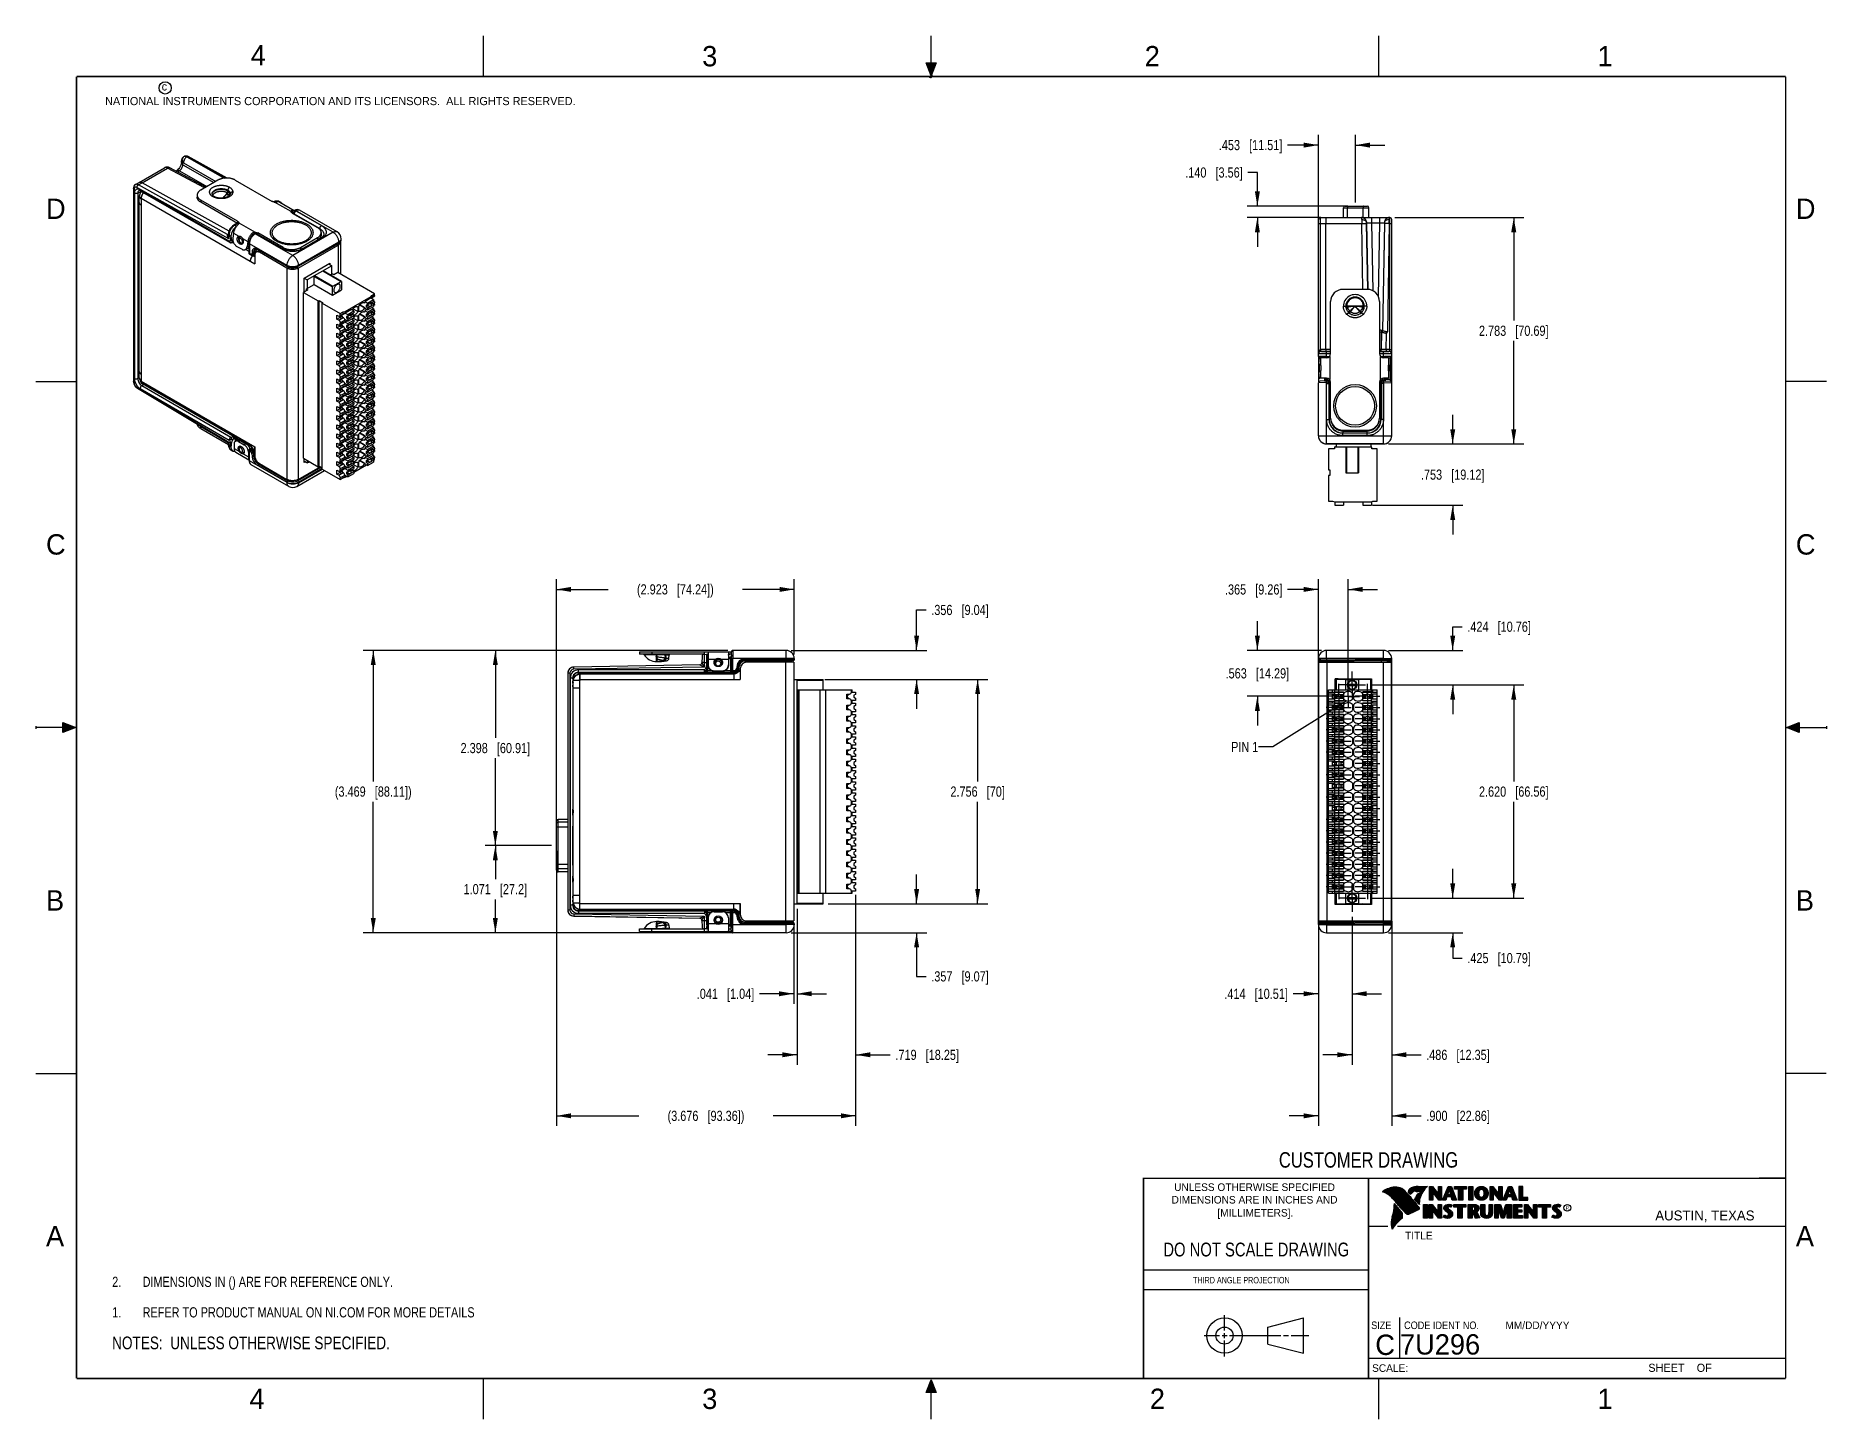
# Model space of a CAD drawing. Header units: inches. Extents: x 0 to 22, y 0 to 17.
import ezdxf

# ---------------------------------------------------------------- set-up
doc = ezdxf.new("R2010")
doc.units = ezdxf.units.IN
doc.header["$LTSCALE"] = 1.21
doc.header["$MEASUREMENT"] = 0
doc.linetypes.add('CENTER', pattern=[0.6, 0.375, -0.075, 0.075, -0.075])
doc.layers.get('0').update_dxf_attribs({"linetype": 'CONTINUOUS'})
for name, color, linetype in [('02___PRT_ALL_AXES', 7, 'CONTINUOUS'), ('03___PRT_ALL_CURVES', 7, 'CONTINUOUS'), ('COSMETIC', 7, 'CONTINUOUS'), ('DETAIL', 7, 'CONTINUOUS'), ('DIMENSIONS', 7, 'CONTINUOUS'), ('FEATURES', 7, 'CONTINUOUS')]:
    doc.layers.add(name, color=color, linetype=linetype)
doc.styles.get("Standard").update_dxf_attribs({"font": 'txt', "width": 0.8})
doc.styles.add('TEXTSTYLE_2', font='txt')
doc.styles.add('TEXTSTYLE_3', font='txt', dxfattribs={"width": 0.9})
doc.dimstyles.new('DIMSTYLE_1', dxfattribs={"dimtxt": 0.125, "dimasz": 0.18, "dimexe": 0.125, "dimexo": 0.0625, "dimgap": 0.0625, "dimtad": 0, "dimtih": 1, "dimtoh": 1, "dimdec": 3, "dimzin": 4, "dimdsep": 46, "dimtxsty": 'STANDARD', "dimblk": '_FILLED', "dimblk1": '_FILLED', "dimblk2": '_FILLED', "dimcen": 0.09, "dimadec": 0, "dimazin": 0, "dimtp": 0.001, "dimtm": 0.001, "dimtfac": 1, "dimtdec": 3, "dimtofl": 0, "dimtmove": 0, "dimatfit": 3, "dimldrblk": '_FILLED', "dimfxl": 1, "dimtolj": 1, "dimtzin": 4, "dimarcsym": 0})
doc.dimstyles.get("Standard").update_dxf_attribs({"dimtxt": 0.125, "dimasz": 0.18, "dimexe": 0.125, "dimexo": 0.0625, "dimgap": 0.09, "dimtad": 0, "dimtih": 1, "dimtoh": 1, "dimdec": 3, "dimzin": 4, "dimdsep": 46, "dimtxsty": 'STANDARD', "dimblk": '_FILLED', "dimblk1": '_FILLED', "dimblk2": '_FILLED', "dimcen": 0.09, "dimadec": 0, "dimazin": 0, "dimtol": 1, "dimtp": 0.01, "dimtm": 0.01, "dimtfac": 1, "dimtdec": 3, "dimtofl": 0, "dimtmove": 0, "dimatfit": 3, "dimldrblk": '_FILLED', "dimfxl": 1, "dimtolj": 1, "dimtzin": 4, "dimarcsym": 0})

msp = doc.modelspace()

# ---------------------------------------------------------------- texts
at = {"color": 2, "linetype": 'CONTINUOUS', "line_spacing_factor": 0.9}
for s, insert, char_height, width, attachment_point, style in [('4', (2.64, 16.8869), 0.25, 0.25, 1, 'TEXTSTYLE_2'), ('3', (8.1875, 16.875), 0.25, 0.25, 1, 'TEXTSTYLE_2'), ('2', (13.625, 16.875), 0.25, 0.25, 1, 'TEXTSTYLE_2'), ('1', (19.1875, 16.875), 0.25, 0.25, 1, 'TEXTSTYLE_2'), ('c', (1.5463, 16.428), 0.1, 0.1, 1, 'TEXTSTYLE_2'), ('NATIONAL INSTRUMENTS CORPORATION AND ITS LICENSORS.  ALL RIGHTS RESERVED.', (0.851, 16.2482), 0.1, 7.3, 1, 'TEXTSTYLE_2'), ('D', (0.125, 15), 0.25, 0.25, 1, 'TEXTSTYLE_2'), ('D', (21.625, 15), 0.25, 0.25, 1, 'TEXTSTYLE_2'), ('C', (0.125, 10.875), 0.25, 0.25, 1, 'TEXTSTYLE_2'), ('C', (21.625, 10.875), 0.25, 0.25, 1, 'TEXTSTYLE_2'), ('B', (0.125, 6.5), 0.25, 0.25, 1, 'TEXTSTYLE_2'), ('B', (21.625, 6.5), 0.25, 0.25, 1, 'TEXTSTYLE_2'), ('UNLESS OTHERWISE SPECIFIED', (14.9742, 2.8979), 0.093, 2.418, 2, 'TEXTSTYLE_2'), ('DIMENSIONS ARE IN INCHES AND', (14.9742, 2.7431), 0.093, 2.604, 2, 'TEXTSTYLE_2'), ('[MILLIMETERS].', (14.9844, 2.5829), 0.093, 1.302, 2, 'TEXTSTYLE_2'), ('R', (18.7972, 2.6166), 0.0418, 0.041753, 1, 'TEXTSTYLE_2'), ('AUSTIN, TEXAS', (19.898, 2.5642), 0.121576, 1.580488, 1, 'TEXTSTYLE_2'), ('A', (0.125, 2.375), 0.25, 0.25, 1, 'TEXTSTYLE_2'), ('TITLE', (16.8235, 2.303), 0.093, 0.465, 1, 'TEXTSTYLE_2'), ('A', (21.625, 2.375), 0.25, 0.25, 1, 'TEXTSTYLE_2'), ('SIZE', (16.407, 1.2002), 0.093, 0.3348, 1, 'TEXTSTYLE_3'), ('CODE IDENT NO.', (16.8114, 1.2002), 0.093, 1.1718, 1, 'TEXTSTYLE_3'), ('MM/DD/YYYY', (18.0565, 1.2002), 0.093, 0.93, 1, 'TEXTSTYLE_2'), ('SCALE:', (16.4187, 0.6745), 0.093, 0.558, 1, 'TEXTSTYLE_2'), ('SHEET    OF', (19.8121, 0.6815), 0.1, 1.1, 1, 'TEXTSTYLE_2'), ('4', (2.625, 0.375), 0.25, 0.25, 1, 'TEXTSTYLE_2'), ('3', (8.1875, 0.375), 0.25, 0.25, 1, 'TEXTSTYLE_2'), ('2', (13.6875, 0.375), 0.25, 0.25, 1, 'TEXTSTYLE_2'), ('1', (19.1875, 0.375), 0.25, 0.25, 1, 'TEXTSTYLE_2')]:
    msp.add_mtext(s, dxfattribs=dict(at, insert=insert, char_height=char_height, width=width, attachment_point=attachment_point, style=style))
at = {"color": 7, "linetype": 'CONTINUOUS', "attachment_point": 2, "line_spacing_factor": 0.9}
for s, insert, char_height, width in [('CUSTOMER DRAWING', (16.3742, 3.2811), 0.19, 2.432), ('DO NOT SCALE DRAWING', (14.9953, 2.1698), 0.17, 2.72)]:
    msp.add_mtext(s, dxfattribs=dict(at, insert=insert, char_height=char_height, width=width))
at = {"color": 2, "linetype": 'CONTINUOUS', "insert": (14.2178, 1.7486), "char_height": 0.08, "width": 1.408, "attachment_point": 1, "line_spacing_factor": 0.9}
msp.add_mtext('THIRD ANGLE PROJECTION', dxfattribs=at)
at = {"color": 7, "linetype": 'CONTINUOUS', "char_height": 0.25, "line_spacing_factor": 0.9, "style": 'TEXTSTYLE_2'}
for s, insert, width, attachment_point in [('C', (16.5785, 1.0393), 0.25, 2), ('7U296', (16.7614, 1.0441), 1.25, 1)]:
    msp.add_mtext(s, dxfattribs=dict(at, insert=insert, width=width, attachment_point=attachment_point))
at = {"layer": 'DETAIL', "color": 2, "linetype": 'CONTINUOUS', "insert": (15.0209, 8.3233), "char_height": 0.125, "width": 0.5, "attachment_point": 3, "line_spacing_factor": 0.9}
msp.add_mtext('PIN 1', dxfattribs=at)

# ---------------------------------------------------------------- blocks, each defined once
blk = doc.blocks.new('CUSTOM_NOTE_BL0', base_point=(3.625, 1.312))
at = {"color": 2, "linetype": 'CONTINUOUS', "width": 0.8}
for s, p in [('1.', (0.938, 1.25)), ('REFER TO PRODUCT MANUAL ON NI.COM FOR MORE DETAILS', (1.312, 1.25))]:
    blk.add_text(s, height=0.125, dxfattribs=at).set_placement(p)
blk = doc.blocks.new('_FILLED')
at = {"color": 0, "linetype": 'BYBLOCK'}
blk.add_solid([(0, 0), (-1, 0.17), (-1, -0.17)], dxfattribs=at)
blk = doc.blocks.new('*D0')
at = {"layer": 'DIMENSIONS', "color": 2, "linetype": 'CONTINUOUS'}
for p, q in [((6.396, 7.341), (6.396, 10.322)), ((6.396, 10.197), (7.033, 10.197)), ((9.319, 10.197), (8.683, 10.197)), ((9.319, 9.399), (9.319, 10.322))]:
    blk.add_line(p, q, dxfattribs=at)
at = {"layer": 'DIMENSIONS', "color": 2, "linetype": 'CONTINUOUS', "xscale": 0.18, "yscale": 0.18, "zscale": 0.18, "rotation": 180}
blk.add_blockref('_FILLED', (6.396, 10.197), dxfattribs=at)
at = {"layer": 'DIMENSIONS', "color": 2, "linetype": 'CONTINUOUS', "xscale": 0.18, "yscale": 0.18, "zscale": 0.18}
blk.add_blockref('_FILLED', (9.319, 10.197), dxfattribs=at)
at = {"layer": 'DIMENSIONS', "color": 2, "linetype": 'CONTINUOUS', "insert": (7.858, 10.26), "char_height": 0.125, "width": 1.525, "attachment_point": 2, "line_spacing_factor": 0.9}
blk.add_mtext('(2.923{\\Ftxt.shx;\\W1.000000;\\H0.125000; }[74.24])', dxfattribs=at)
blk = doc.blocks.new('*D1')
at = {"layer": 'DIMENSIONS', "color": 2, "linetype": 'CONTINUOUS'}
for p, q in [((9.353, 6.271), (9.353, 5.103)), ((9.312, 6.06), (9.312, 5.103)), ((9.312, 5.228), (8.89, 5.228)), ((9.353, 5.228), (9.713, 5.228))]:
    blk.add_line(p, q, dxfattribs=at)
at = {"layer": 'DIMENSIONS', "color": 2, "linetype": 'CONTINUOUS', "xscale": 0.18, "yscale": 0.18, "zscale": 0.18}
blk.add_blockref('_FILLED', (9.312, 5.228), dxfattribs=at)
at = {"layer": 'DIMENSIONS', "color": 2, "linetype": 'CONTINUOUS', "xscale": 0.18, "yscale": 0.18, "zscale": 0.18, "rotation": 180}
blk.add_blockref('_FILLED', (9.353, 5.228), dxfattribs=at)
at = {"layer": 'DIMENSIONS', "color": 2, "linetype": 'CONTINUOUS', "insert": (8.827, 5.29), "char_height": 0.125, "width": 1.125, "attachment_point": 3, "line_spacing_factor": 0.9}
blk.add_mtext('.041{\\Ftxt.shx;\\W1.000000;\\H0.125000; }[1.04]', dxfattribs=at)
blk = doc.blocks.new('*D2')
at = {"layer": 'DIMENSIONS', "color": 2, "linetype": 'CONTINUOUS'}
for p, q in [((10.072, 6.427), (10.072, 4.353)), ((9.353, 6.271), (9.353, 4.353)), ((9.353, 4.478), (8.993, 4.478)), ((10.072, 4.478), (10.499, 4.478))]:
    blk.add_line(p, q, dxfattribs=at)
at = {"layer": 'DIMENSIONS', "color": 2, "linetype": 'CONTINUOUS', "xscale": 0.18, "yscale": 0.18, "zscale": 0.18}
blk.add_blockref('_FILLED', (9.353, 4.478), dxfattribs=at)
at = {"layer": 'DIMENSIONS', "color": 2, "linetype": 'CONTINUOUS', "xscale": 0.18, "yscale": 0.18, "zscale": 0.18, "rotation": 180}
blk.add_blockref('_FILLED', (10.072, 4.478), dxfattribs=at)
at = {"layer": 'DIMENSIONS', "color": 2, "linetype": 'CONTINUOUS', "insert": (10.562, 4.54), "char_height": 0.125, "width": 1.225, "attachment_point": 1, "line_spacing_factor": 0.9}
blk.add_mtext('.719{\\Ftxt.shx;\\W1.000000;\\H0.125000; }[18.25]', dxfattribs=at)
blk = doc.blocks.new('*D3')
at = {"layer": 'DIMENSIONS', "color": 2, "linetype": 'CONTINUOUS'}
for p, q in [((10.822, 9.447), (10.822, 9.944)), ((10.822, 9.944), (10.939, 9.944)), ((9.281, 9.447), (10.947, 9.447)), ((9.693, 9.091), (10.947, 9.091)), ((10.822, 9.091), (10.822, 8.731))]:
    blk.add_line(p, q, dxfattribs=at)
at = {"layer": 'DIMENSIONS', "color": 2, "linetype": 'CONTINUOUS', "xscale": 0.18, "yscale": 0.18, "zscale": 0.18}
for p, rotation in [((10.822, 9.447), 270.0000954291), ((10.822, 9.091), 90.0000954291)]:
    blk.add_blockref('_FILLED', p, dxfattribs=dict(at, rotation=rotation))
at = {"layer": 'DIMENSIONS', "color": 2, "linetype": 'CONTINUOUS', "insert": (11.002, 10.007), "char_height": 0.125, "width": 1.125, "attachment_point": 1, "line_spacing_factor": 0.9}
blk.add_mtext('.356{\\Ftxt.shx;\\W1.000000;\\H0.125000; }[9.04]', dxfattribs=at)
blk = doc.blocks.new('*D4')
at = {"layer": 'DIMENSIONS', "color": 2, "linetype": 'CONTINUOUS'}
for p, q in [((9.736, 9.091), (11.697, 9.091)), ((11.572, 9.091), (11.572, 7.838)), ((11.572, 6.335), (11.572, 7.588)), ((9.736, 6.335), (11.697, 6.335))]:
    blk.add_line(p, q, dxfattribs=at)
at = {"layer": 'DIMENSIONS', "color": 2, "linetype": 'CONTINUOUS', "xscale": 0.18, "yscale": 0.18, "zscale": 0.18}
for p, rotation in [((11.572, 9.091), 90), ((11.572, 6.335), 270)]:
    blk.add_blockref('_FILLED', p, dxfattribs=dict(at, rotation=rotation))
at = {"layer": 'DIMENSIONS', "color": 2, "linetype": 'CONTINUOUS', "insert": (11.572, 7.775), "char_height": 0.125, "width": 1.025, "attachment_point": 2, "line_spacing_factor": 0.9}
blk.add_mtext('2.756{\\Ftxt.shx;\\W1.000000;\\H0.125000; }[70]', dxfattribs=at)
blk = doc.blocks.new('*D5')
at = {"layer": 'DIMENSIONS', "color": 2, "linetype": 'CONTINUOUS'}
for p, q in [((10.822, 6.335), (10.822, 6.695)), ((9.736, 6.335), (10.947, 6.335)), ((9.281, 5.978), (10.947, 5.978)), ((10.822, 5.978), (10.822, 5.441)), ((10.822, 5.441), (10.939, 5.441))]:
    blk.add_line(p, q, dxfattribs=at)
at = {"layer": 'DIMENSIONS', "color": 2, "linetype": 'CONTINUOUS', "xscale": 0.18, "yscale": 0.18, "zscale": 0.18}
for p, rotation in [((10.822, 6.335), 270), ((10.822, 5.978), 90)]:
    blk.add_blockref('_FILLED', p, dxfattribs=dict(at, rotation=rotation))
at = {"layer": 'DIMENSIONS', "color": 2, "linetype": 'CONTINUOUS', "insert": (11.002, 5.504), "char_height": 0.125, "width": 1.125, "attachment_point": 1, "line_spacing_factor": 0.9}
blk.add_mtext('.357{\\Ftxt.shx;\\W1.000000;\\H0.125000; }[9.07]', dxfattribs=at)
blk = doc.blocks.new('*D6')
at = {"layer": 'DIMENSIONS', "color": 2, "linetype": 'CONTINUOUS'}
for p, q in [((6.334, 7.049), (5.521, 7.049)), ((5.646, 7.049), (5.646, 6.638)), ((5.646, 5.978), (5.646, 6.388)), ((8.954, 5.978), (5.521, 5.978))]:
    blk.add_line(p, q, dxfattribs=at)
at = {"layer": 'DIMENSIONS', "color": 2, "linetype": 'CONTINUOUS', "xscale": 0.18, "yscale": 0.18, "zscale": 0.18}
for p, rotation in [((5.646, 7.049), 89.9997510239), ((5.646, 5.978), 270)]:
    blk.add_blockref('_FILLED', p, dxfattribs=dict(at, rotation=rotation))
at = {"layer": 'DIMENSIONS', "color": 2, "linetype": 'CONTINUOUS', "insert": (5.646, 6.576), "char_height": 0.125, "width": 1.225, "attachment_point": 2, "line_spacing_factor": 0.9}
blk.add_mtext('1.071{\\Ftxt.shx;\\W1.000000;\\H0.125000; }[27.2]', dxfattribs=at)
blk = doc.blocks.new('*D7')
at = {"layer": 'DIMENSIONS', "color": 2, "linetype": 'CONTINUOUS'}
for p, q in [((8.502, 9.447), (5.521, 9.447)), ((5.646, 9.447), (5.646, 8.373)), ((5.646, 7.049), (5.646, 8.123)), ((6.334, 7.049), (5.521, 7.049))]:
    blk.add_line(p, q, dxfattribs=at)
at = {"layer": 'DIMENSIONS', "color": 2, "linetype": 'CONTINUOUS', "xscale": 0.18, "yscale": 0.18, "zscale": 0.18}
for p, rotation in [((5.646, 9.447), 90), ((5.646, 7.049), 269.9999045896)]:
    blk.add_blockref('_FILLED', p, dxfattribs=dict(at, rotation=rotation))
at = {"layer": 'DIMENSIONS', "color": 2, "linetype": 'CONTINUOUS', "insert": (5.646, 8.31), "char_height": 0.125, "width": 1.325, "attachment_point": 2, "line_spacing_factor": 0.9}
blk.add_mtext('2.398{\\Ftxt.shx;\\W1.000000;\\H0.125000; }[60.91]', dxfattribs=at)
blk = doc.blocks.new('*D8')
at = {"layer": 'DIMENSIONS', "color": 2, "linetype": 'CONTINUOUS'}
for p, q in [((8.502, 9.447), (4.021, 9.447)), ((4.146, 9.447), (4.146, 7.837)), ((4.146, 5.978), (4.146, 7.587)), ((8.502, 5.978), (4.021, 5.978))]:
    blk.add_line(p, q, dxfattribs=at)
at = {"layer": 'DIMENSIONS', "color": 2, "linetype": 'CONTINUOUS', "xscale": 0.18, "yscale": 0.18, "zscale": 0.18}
for p, rotation in [((4.146, 9.447), 90.0000921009), ((4.146, 5.978), 270)]:
    blk.add_blockref('_FILLED', p, dxfattribs=dict(at, rotation=rotation))
at = {"layer": 'DIMENSIONS', "color": 2, "linetype": 'CONTINUOUS', "insert": (4.146, 7.775), "char_height": 0.125, "width": 1.525, "attachment_point": 2, "line_spacing_factor": 0.9}
blk.add_mtext('(3.469{\\Ftxt.shx;\\W1.000000;\\H0.125000; }[88.11])', dxfattribs=at)
blk = doc.blocks.new('*D9')
at = {"layer": 'DIMENSIONS', "color": 2, "linetype": 'CONTINUOUS'}
for p, q in [((16.173, 6.174), (16.173, 5.103)), ((15.759, 6.019), (15.759, 5.103)), ((15.759, 5.228), (15.447, 5.228)), ((16.173, 5.228), (16.533, 5.228))]:
    blk.add_line(p, q, dxfattribs=at)
at = {"layer": 'DIMENSIONS', "color": 2, "linetype": 'CONTINUOUS', "xscale": 0.18, "yscale": 0.18, "zscale": 0.18}
blk.add_blockref('_FILLED', (15.759, 5.228), dxfattribs=at)
at = {"layer": 'DIMENSIONS', "color": 2, "linetype": 'CONTINUOUS', "xscale": 0.18, "yscale": 0.18, "zscale": 0.18, "rotation": 180}
blk.add_blockref('_FILLED', (16.173, 5.228), dxfattribs=at)
at = {"layer": 'DIMENSIONS', "color": 2, "linetype": 'CONTINUOUS', "insert": (15.384, 5.29), "char_height": 0.125, "width": 1.225, "attachment_point": 3, "line_spacing_factor": 0.9}
blk.add_mtext('.414{\\Ftxt.shx;\\W1.000000;\\H0.125000; }[10.51]', dxfattribs=at)
blk = doc.blocks.new('*D10')
at = {"layer": 'DIMENSIONS', "color": 2, "linetype": 'CONTINUOUS'}
for p, q in [((16.173, 6.174), (16.173, 4.353)), ((16.659, 6.027), (16.659, 4.353)), ((16.173, 4.478), (15.813, 4.478)), ((16.659, 4.478), (17.02, 4.478))]:
    blk.add_line(p, q, dxfattribs=at)
at = {"layer": 'DIMENSIONS', "color": 2, "linetype": 'CONTINUOUS', "xscale": 0.18, "yscale": 0.18, "zscale": 0.18}
blk.add_blockref('_FILLED', (16.173, 4.478), dxfattribs=at)
at = {"layer": 'DIMENSIONS', "color": 2, "linetype": 'CONTINUOUS', "xscale": 0.18, "yscale": 0.18, "zscale": 0.18, "rotation": 180}
blk.add_blockref('_FILLED', (16.659, 4.478), dxfattribs=at)
at = {"layer": 'DIMENSIONS', "color": 2, "linetype": 'CONTINUOUS', "insert": (17.083, 4.54), "char_height": 0.125, "width": 1.225, "attachment_point": 1, "line_spacing_factor": 0.9}
blk.add_mtext('.486{\\Ftxt.shx;\\W1.000000;\\H0.125000; }[12.35]', dxfattribs=at)
blk = doc.blocks.new('*D11')
at = {"layer": 'DIMENSIONS', "color": 2, "linetype": 'CONTINUOUS'}
for p, q in [((16.402, 9.023), (18.284, 9.023)), ((18.159, 9.023), (18.159, 7.838)), ((18.159, 6.403), (18.159, 7.588)), ((16.402, 6.403), (18.284, 6.403))]:
    blk.add_line(p, q, dxfattribs=at)
at = {"layer": 'DIMENSIONS', "color": 2, "linetype": 'CONTINUOUS', "xscale": 0.18, "yscale": 0.18, "zscale": 0.18}
for p, rotation in [((18.159, 9.023), 90), ((18.159, 6.403), 270)]:
    blk.add_blockref('_FILLED', p, dxfattribs=dict(at, rotation=rotation))
at = {"layer": 'DIMENSIONS', "color": 2, "linetype": 'CONTINUOUS', "insert": (18.159, 7.775), "char_height": 0.125, "width": 1.325, "attachment_point": 2, "line_spacing_factor": 0.9}
blk.add_mtext('2.620{\\Ftxt.shx;\\W1.000000;\\H0.125000; }[66.56]', dxfattribs=at)
blk = doc.blocks.new('*D12')
at = {"layer": 'DIMENSIONS', "color": 2, "linetype": 'CONTINUOUS'}
for p, q in [((17.409, 9.447), (17.409, 9.738)), ((17.409, 9.738), (17.527, 9.738)), ((16.622, 9.447), (17.534, 9.447)), ((16.402, 9.023), (17.534, 9.023)), ((17.409, 9.023), (17.409, 8.663))]:
    blk.add_line(p, q, dxfattribs=at)
at = {"layer": 'DIMENSIONS', "color": 2, "linetype": 'CONTINUOUS', "xscale": 0.18, "yscale": 0.18, "zscale": 0.18}
for p, rotation in [((17.409, 9.447), 270), ((17.409, 9.023), 90)]:
    blk.add_blockref('_FILLED', p, dxfattribs=dict(at, rotation=rotation))
at = {"layer": 'DIMENSIONS', "color": 2, "linetype": 'CONTINUOUS', "insert": (17.589, 9.801), "char_height": 0.125, "width": 1.225, "attachment_point": 1, "line_spacing_factor": 0.9}
blk.add_mtext('.424{\\Ftxt.shx;\\W1.000000;\\H0.125000; }[10.76]', dxfattribs=at)
blk = doc.blocks.new('*D13')
at = {"layer": 'DIMENSIONS', "color": 2, "linetype": 'CONTINUOUS'}
for p, q in [((17.409, 6.403), (17.409, 6.763)), ((16.402, 6.403), (17.534, 6.403)), ((16.622, 5.978), (17.534, 5.978)), ((17.409, 5.978), (17.409, 5.667)), ((17.409, 5.667), (17.527, 5.667))]:
    blk.add_line(p, q, dxfattribs=at)
at = {"layer": 'DIMENSIONS', "color": 2, "linetype": 'CONTINUOUS', "xscale": 0.18, "yscale": 0.18, "zscale": 0.18}
for p, rotation in [((17.409, 6.403), 270), ((17.409, 5.978), 90)]:
    blk.add_blockref('_FILLED', p, dxfattribs=dict(at, rotation=rotation))
at = {"layer": 'DIMENSIONS', "color": 2, "linetype": 'CONTINUOUS', "insert": (17.589, 5.729), "char_height": 0.125, "width": 1.225, "attachment_point": 1, "line_spacing_factor": 0.9}
blk.add_mtext('.425{\\Ftxt.shx;\\W1.000000;\\H0.125000; }[10.79]', dxfattribs=at)
blk = doc.blocks.new('*D14')
at = {"layer": 'DIMENSIONS', "color": 2, "linetype": 'CONTINUOUS'}
for p, q in [((15.009, 9.447), (15.009, 9.807)), ((15.797, 9.447), (14.884, 9.447)), ((15.945, 8.884), (14.884, 8.884)), ((15.009, 8.884), (15.009, 8.524))]:
    blk.add_line(p, q, dxfattribs=at)
at = {"layer": 'DIMENSIONS', "color": 2, "linetype": 'CONTINUOUS', "xscale": 0.18, "yscale": 0.18, "zscale": 0.18}
for p, rotation in [((15.009, 9.447), 270), ((15.009, 8.884), 90)]:
    blk.add_blockref('_FILLED', p, dxfattribs=dict(at, rotation=rotation))
at = {"layer": 'DIMENSIONS', "color": 2, "linetype": 'CONTINUOUS', "insert": (15.009, 9.228), "char_height": 0.125, "width": 1.225, "attachment_point": 2, "line_spacing_factor": 0.9}
blk.add_mtext('.563{\\Ftxt.shx;\\W1.000000;\\H0.125000; }[14.29]', dxfattribs=at)
blk = doc.blocks.new('*D15')
at = {"layer": 'DIMENSIONS', "color": 2, "linetype": 'CONTINUOUS'}
for p, q in [((15.759, 10.197), (15.38, 10.197)), ((15.759, 9.17), (15.759, 10.322)), ((16.124, 8.891), (16.124, 10.322)), ((16.124, 10.197), (16.484, 10.197))]:
    blk.add_line(p, q, dxfattribs=at)
at = {"layer": 'DIMENSIONS', "color": 2, "linetype": 'CONTINUOUS', "xscale": 0.18, "yscale": 0.18, "zscale": 0.18}
blk.add_blockref('_FILLED', (15.759, 10.197), dxfattribs=at)
at = {"layer": 'DIMENSIONS', "color": 2, "linetype": 'CONTINUOUS', "xscale": 0.18, "yscale": 0.18, "zscale": 0.18, "rotation": 180}
blk.add_blockref('_FILLED', (16.124, 10.197), dxfattribs=at)
at = {"layer": 'DIMENSIONS', "color": 2, "linetype": 'CONTINUOUS', "insert": (15.317, 10.259), "char_height": 0.125, "width": 1.125, "attachment_point": 3, "line_spacing_factor": 0.9}
blk.add_mtext('.365{\\Ftxt.shx;\\W1.000000;\\H0.125000; }[9.26]', dxfattribs=at)
blk = doc.blocks.new('*D16')
at = {"layer": 'DIMENSIONS', "color": 2, "linetype": 'CONTINUOUS'}
for p, q in [((15.759, 6.154), (15.759, 3.603)), ((16.659, 6.12), (16.659, 3.603)), ((15.759, 3.728), (15.399, 3.728)), ((16.659, 3.728), (17.023, 3.728))]:
    blk.add_line(p, q, dxfattribs=at)
at = {"layer": 'DIMENSIONS', "color": 2, "linetype": 'CONTINUOUS', "xscale": 0.18, "yscale": 0.18, "zscale": 0.18}
blk.add_blockref('_FILLED', (15.759, 3.728), dxfattribs=at)
at = {"layer": 'DIMENSIONS', "color": 2, "linetype": 'CONTINUOUS', "xscale": 0.18, "yscale": 0.18, "zscale": 0.18, "rotation": 180}
blk.add_blockref('_FILLED', (16.659, 3.728), dxfattribs=at)
at = {"layer": 'DIMENSIONS', "color": 2, "linetype": 'CONTINUOUS', "insert": (17.085, 3.79), "char_height": 0.125, "width": 1.225, "attachment_point": 1, "line_spacing_factor": 0.9}
blk.add_mtext('.900{\\Ftxt.shx;\\W1.000000;\\H0.125000; }[22.86]', dxfattribs=at)
blk = doc.blocks.new('*D17')
at = {"layer": 'DIMENSIONS', "color": 2, "linetype": 'CONTINUOUS'}
for p, q in [((16.696, 14.767), (18.284, 14.767)), ((18.159, 14.767), (18.159, 13.501)), ((18.159, 11.984), (18.159, 13.251)), ((16.622, 11.984), (18.284, 11.984))]:
    blk.add_line(p, q, dxfattribs=at)
at = {"layer": 'DIMENSIONS', "color": 2, "linetype": 'CONTINUOUS', "xscale": 0.18, "yscale": 0.18, "zscale": 0.18}
for p, rotation in [((18.159, 14.767), 90), ((18.159, 11.984), 270)]:
    blk.add_blockref('_FILLED', p, dxfattribs=dict(at, rotation=rotation))
at = {"layer": 'DIMENSIONS', "color": 2, "linetype": 'CONTINUOUS', "insert": (18.159, 13.438), "char_height": 0.125, "width": 1.325, "attachment_point": 2, "line_spacing_factor": 0.9}
blk.add_mtext('2.783{\\Ftxt.shx;\\W1.000000;\\H0.125000; }[70.69]', dxfattribs=at)
blk = doc.blocks.new('*D18')
at = {"layer": 'DIMENSIONS', "color": 2, "linetype": 'CONTINUOUS'}
for p, q in [((17.409, 11.984), (17.409, 12.344)), ((16.622, 11.984), (17.534, 11.984)), ((16.425, 11.232), (17.534, 11.231)), ((17.409, 11.231), (17.409, 10.871))]:
    blk.add_line(p, q, dxfattribs=at)
at = {"layer": 'DIMENSIONS', "color": 2, "linetype": 'CONTINUOUS', "xscale": 0.18, "yscale": 0.18, "zscale": 0.18}
for p, rotation in [((17.409, 11.984), 269.991272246), ((17.409, 11.231), 89.9912722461)]:
    blk.add_blockref('_FILLED', p, dxfattribs=dict(at, rotation=rotation))
at = {"layer": 'DIMENSIONS', "color": 2, "linetype": 'CONTINUOUS', "insert": (17.409, 11.67), "char_height": 0.125, "width": 1.225, "attachment_point": 2, "line_spacing_factor": 0.9}
blk.add_mtext('.753{\\Ftxt.shx;\\W1.000000;\\H0.125000; }[19.12]', dxfattribs=at)
blk = doc.blocks.new('*D19')
at = {"layer": 'DIMENSIONS', "color": 2, "linetype": 'CONTINUOUS'}
for p, q in [((15.009, 15.32), (14.892, 15.32)), ((15.009, 14.907), (15.009, 15.32)), ((16.121, 14.907), (14.884, 14.907)), ((15.787, 14.767), (14.884, 14.767)), ((15.009, 14.767), (15.009, 14.407))]:
    blk.add_line(p, q, dxfattribs=at)
at = {"layer": 'DIMENSIONS', "color": 2, "linetype": 'CONTINUOUS', "xscale": 0.18, "yscale": 0.18, "zscale": 0.18}
for p, rotation in [((15.009, 14.907), 270), ((15.009, 14.767), 90)]:
    blk.add_blockref('_FILLED', p, dxfattribs=dict(at, rotation=rotation))
at = {"layer": 'DIMENSIONS', "color": 2, "linetype": 'CONTINUOUS', "insert": (14.829, 15.383), "char_height": 0.125, "width": 1.125, "attachment_point": 3, "line_spacing_factor": 0.9}
blk.add_mtext('.140{\\Ftxt.shx;\\W1.000000;\\H0.125000; }[3.56]', dxfattribs=at)
blk = doc.blocks.new('*D20')
at = {"layer": 'DIMENSIONS', "color": 2, "linetype": 'CONTINUOUS'}
for p, q in [((15.759, 15.657), (15.378, 15.657)), ((15.759, 13.956), (15.759, 15.782)), ((16.213, 14.95), (16.213, 15.782)), ((16.213, 15.657), (16.573, 15.657))]:
    blk.add_line(p, q, dxfattribs=at)
at = {"layer": 'DIMENSIONS', "color": 2, "linetype": 'CONTINUOUS', "xscale": 0.18, "yscale": 0.18, "zscale": 0.18}
blk.add_blockref('_FILLED', (15.759, 15.657), dxfattribs=at)
at = {"layer": 'DIMENSIONS', "color": 2, "linetype": 'CONTINUOUS', "xscale": 0.18, "yscale": 0.18, "zscale": 0.18, "rotation": 180}
blk.add_blockref('_FILLED', (16.213, 15.657), dxfattribs=at)
at = {"layer": 'DIMENSIONS', "color": 2, "linetype": 'CONTINUOUS', "insert": (15.316, 15.72), "char_height": 0.125, "width": 1.225, "attachment_point": 3, "line_spacing_factor": 0.9}
blk.add_mtext('.453{\\Ftxt.shx;\\W1.000000;\\H0.125000; }[11.51]', dxfattribs=at)
blk = doc.blocks.new('*D21')
at = {"layer": 'DIMENSIONS', "color": 2, "linetype": 'CONTINUOUS'}
for p, q in [((6.396, 6.986), (6.396, 3.603)), ((10.072, 6.442), (10.072, 3.603)), ((6.396, 3.728), (7.409, 3.728)), ((10.072, 3.728), (9.059, 3.728))]:
    blk.add_line(p, q, dxfattribs=at)
at = {"layer": 'DIMENSIONS', "color": 2, "linetype": 'CONTINUOUS', "xscale": 0.18, "yscale": 0.18, "zscale": 0.18, "rotation": 180}
blk.add_blockref('_FILLED', (6.396, 3.728), dxfattribs=at)
at = {"layer": 'DIMENSIONS', "color": 2, "linetype": 'CONTINUOUS', "xscale": 0.18, "yscale": 0.18, "zscale": 0.18}
blk.add_blockref('_FILLED', (10.072, 3.728), dxfattribs=at)
at = {"layer": 'DIMENSIONS', "color": 2, "linetype": 'CONTINUOUS', "insert": (8.234, 3.79), "char_height": 0.125, "width": 1.525, "attachment_point": 2, "line_spacing_factor": 0.9}
blk.add_mtext('(3.676{\\Ftxt.shx;\\W1.000000;\\H0.125000; }[93.36])', dxfattribs=at)
blk = doc.blocks.new('NOTES_HEADER_BL1', base_point=(3.1215, 0.9375))
at = {"layer": 'DETAIL', "color": 2, "linetype": 'CONTINUOUS', "width": 0.8}
blk.add_text('NOTES:  UNLESS OTHERWISE SPECIFIED.', height=0.156, dxfattribs=at).set_placement((0.9375, 0.8595))
blk = doc.blocks.new('DIMS_REF_BL2', base_point=(3.125, 1.687))
at = {"layer": 'DETAIL', "color": 2, "linetype": 'CONTINUOUS', "width": 0.8}
for s, p in [('2.', (0.938, 1.625)), ('DIMENSIONS IN () ARE FOR REFERENCE ONLY.', (1.312, 1.625))]:
    blk.add_text(s, height=0.125, dxfattribs=at).set_placement(p)

# ---------------------------------------------------------------- dimensions: what is measured, and where the dimension line sits
at = {"layer": 'DIMENSIONS', "color": 2, "linetype": 'CONTINUOUS'}
for base, p1, p2, picture, middle in [((16.2125, 15.6571), (15.7593, 13.893), (16.2125, 14.8871), '*D20', (14.7031, 15.6571)), ((16.1239, 10.1967), (15.7593, 9.1077), (16.1239, 8.8283), '*D15', (14.7549, 10.1967)), ((10.07157, 4.477652), (9.353067, 6.333247), (10.07157, 6.489802), '*D2', (11.174467, 4.477652)), ((16.6593, 4.4777), (16.1731, 6.2363), (16.6593, 6.0891), '*D10', (17.6955, 4.4777))]:
    dim = msp.add_linear_dim(base=base, p1=p1, p2=p2, dimstyle='DIMSTYLE_1', dxfattribs=at)
    dim.commit()
    dim.dimension.update_dxf_attribs({"geometry": picture, "text_midpoint": middle, "dimtype": 160})
for base, p1, p2, angle, picture, middle in [((15.0093, 14.9071), (15.8496, 14.7671), (16.1838, 14.9071), 90, '*D19', (14.2668, 15.3202)), ((18.1593, 11.9841), (16.6339, 14.7671), (16.5593, 11.9841), 270, '*D17', (18.1593, 13.3756)), ((17.4092, 11.2314), (16.5593, 11.9841), (16.3621, 11.2316), 269.99127, '*D18', (17.4093, 11.6077)), ((10.8216, 9.0908), (9.2188, 9.4467), (9.6306, 9.0908), 270.0001, '*D3', (11.5641, 9.9444)), ((15.0093, 9.4467), (16.0078, 8.8841), (15.8593, 9.4467), 90, '*D14', (15.0093, 9.1654)), ((17.4093, 9.4467), (16.3395, 9.0231), (16.5593, 9.4467), 90, '*D12', (18.2018, 9.7383)), ((5.6461, 7.0487), (8.565, 9.4467), (6.3961, 7.0487), 269.99996, '*D7', (5.6461, 8.2477)), ((11.5716, 6.3349), (9.6739, 9.0908), (9.6739, 6.3349), 270, '*D4', (11.5716, 7.7128)), ((18.15928, 9.02307), (16.33947, 6.4026), (16.33947, 9.02307), 90, '*D11', (18.15928, 7.71283)), ((5.6461, 7.0487), (9.0166, 5.9777), (6.3961, 7.0487), 89.9999, '*D6', (5.6461, 6.5132)), ((10.8216, 5.9777), (9.6739, 6.3349), (9.2188, 5.9777), 270, '*D5', (11.5641, 5.4415)), ((17.4093, 5.9777), (16.3395, 6.4026), (16.5593, 5.9777), 270, '*D13', (18.2018, 5.6668)), ((9.3121, 5.2277), (9.3531, 6.3332), (9.3121, 6.1227), 180, '*D1', (8.2645, 5.2277)), ((15.7593, 5.2277), (16.1731, 6.2363), (15.7593, 6.0814), 180, '*D9', (14.7716, 5.2277)), ((15.7593, 3.7277), (16.6593, 6.1829), (15.7593, 6.2166), 180, '*D16', (17.6978, 3.7277))]:
    dim = msp.add_linear_dim(base=base, p1=p1, p2=p2, angle=angle, dimstyle='DIMSTYLE_1', dxfattribs=at)
    dim.commit()
    dim.dimension.update_dxf_attribs({"geometry": picture, "text_midpoint": middle, "dimtype": 160})
for base, p1, p2, picture, middle in [((9.319, 10.1972), (6.3961, 7.278), (9.319, 9.3362), '*D0', (7.8575, 10.1972)), ((10.07157, 3.727652), (6.396067, 7.048652), (10.07157, 6.5041), '*D21', (8.233818, 3.727652))]:
    dim = msp.add_linear_dim(base=base, p1=p1, p2=p2, text='(<>)', dimstyle='DIMSTYLE_1', dxfattribs=at)
    dim.commit()
    dim.dimension.update_dxf_attribs({"geometry": picture, "text_midpoint": middle, "dimtype": 160})
dim = msp.add_linear_dim(base=(4.1461, 9.4466), p1=(8.565, 5.9777), p2=(8.565, 9.4467), angle=90.00004, text='(<>)', dimstyle='DIMSTYLE_1', dxfattribs=at)
dim.commit()
dim.dimension.update_dxf_attribs({"geometry": '*D8', "text_midpoint": (4.1461, 7.7121), "dimtype": 160})

# ---------------------------------------------------------------- hatches: boundary and pattern name
at = {"linetype": 'CONTINUOUS'}
for points in [[(11, 16.51), (10.9375, 16.6663), (11.0625, 16.6663)], [(0.3337, 8.5625), (0.49, 8.5), (0.3337, 8.4375)], [(21.6663, 8.5625), (21.6663, 8.4375), (21.51, 8.5)], [(10.9375, 0.3287), (11, 0.485), (11.0625, 0.3287)]]:
    msp.add_hatch(color=2, dxfattribs=at).paths.add_polyline_path(points)

# ---------------------------------------------------------------- linework, layer by layer
at = {"color": 2, "linetype": 'CONTINUOUS'}
for p, q in [((5.5, 16.5), (5.5, 17)), ((11, 16.485), (11, 17)), ((16.5, 16.5), (16.5, 17)), ((11, 16.51), (10.9375, 16.6663)), ((10.9375, 16.6663), (11.0625, 16.6663)), ((11.015, 16.515), (10.985, 16.485)), ((10.985, 16.485), (11, 16.515)), ((11.0625, 16.6663), (11, 16.51)), ((11, 16.485), (11.015, 16.515)), ((0, 12.75), (0.5, 12.75)), ((22, 12.75), (21.5, 12.75)), ((0, 8.515), (0, 8.485)), ((0.49, 8.5), (0, 8.5)), ((0.3337, 8.4375), (0.3337, 8.5625)), ((0.3337, 8.5625), (0.49, 8.5)), ((0.49, 8.5), (0.3337, 8.4375)), ((21.51, 8.5), (21.6663, 8.5625)), ((21.51, 8.5), (22, 8.5)), ((21.6663, 8.4375), (21.51, 8.5)), ((21.6663, 8.5625), (21.6663, 8.4375)), ((22, 8.515), (22, 8.485)), ((0, 4.25), (0.5, 4.25)), ((16.375, 2.96), (21.5, 2.96)), ((16.5578, 2.796), (16.5578, 2.7989)), ((16.5646, 2.7936), (16.5646, 2.8033)), ((16.5714, 2.7909), (16.5714, 2.8075)), ((16.5782, 2.788), (16.5782, 2.8116)), ((16.5851, 2.7849), (16.5851, 2.8154)), ((16.5919, 2.7815), (16.5919, 2.819)), ((16.5987, 2.7778), (16.5987, 2.8221)), ((16.6055, 2.7738), (16.6055, 2.8249)), ((16.6124, 2.7696), (16.6124, 2.8276)), ((16.6192, 2.765), (16.6192, 2.8301)), ((16.626, 2.7601), (16.626, 2.8325)), ((16.6329, 2.7549), (16.6329, 2.8347)), ((16.6397, 2.7492), (16.6397, 2.8367)), ((16.6465, 2.7431), (16.6465, 2.8386)), ((16.6533, 2.7366), (16.6533, 2.8403)), ((16.6602, 2.7295), (16.6602, 2.8419)), ((16.667, 2.7221), (16.667, 2.8435)), ((16.6738, 2.7146), (16.6738, 2.8449)), ((16.6806, 2.707), (16.6806, 2.8459)), ((16.6875, 2.6995), (16.6875, 2.8467)), ((16.7939, 2.533), (16.6919, 2.6489)), ((16.6943, 2.6918), (16.6943, 2.8472)), ((16.7011, 2.6841), (16.7011, 2.8474)), ((16.708, 2.6764), (16.708, 2.8474)), ((16.7148, 2.6685), (16.7148, 2.847)), ((16.7216, 2.6607), (16.7216, 2.8465)), ((16.7284, 2.6527), (16.7284, 2.8456)), ((16.7353, 2.6447), (16.7353, 2.8445)), ((16.7421, 2.6366), (16.7421, 2.8431)), ((16.7489, 2.6285), (16.7489, 2.8417)), ((16.7557, 2.6204), (16.7557, 2.84)), ((16.7626, 2.6125), (16.7626, 2.8378)), ((16.7694, 2.6046), (16.7694, 2.8352)), ((16.7762, 2.5968), (16.7762, 2.8321)), ((16.7831, 2.5891), (16.7831, 2.8284)), ((16.7899, 2.5815), (16.7899, 2.8242)), ((16.7967, 2.5739), (16.7967, 2.8193)), ((16.8035, 2.5665), (16.8035, 2.8136)), ((16.8104, 2.5591), (16.8104, 2.807)), ((16.8172, 2.5519), (16.8172, 2.7996)), ((16.824, 2.5447), (16.824, 2.7924)), ((16.8308, 2.5375), (16.8308, 2.7853)), ((16.8377, 2.5314), (16.8377, 2.7781)), ((16.8445, 2.5262), (16.8445, 2.7709)), ((16.8513, 2.523), (16.8513, 2.7637)), ((16.8581, 2.5224), (16.8581, 2.7565)), ((16.8864, 2.7664), (16.8632, 2.7937)), ((16.865, 2.5241), (16.865, 2.7493)), ((16.8877, 2.7723), (16.8682, 2.7952)), ((16.8718, 2.791), (16.8718, 2.8085)), ((16.8718, 2.527), (16.8718, 2.7421)), ((16.8786, 2.783), (16.8786, 2.8206)), ((16.8786, 2.5298), (16.8786, 2.7348)), ((16.8855, 2.7749), (16.8855, 2.8281)), ((16.8855, 2.5327), (16.8855, 2.727)), ((16.8923, 2.7747), (16.8923, 2.8335)), ((16.8923, 2.5356), (16.8923, 2.7187)), ((16.8991, 2.7788), (16.8991, 2.8375)), ((16.8991, 2.5385), (16.8991, 2.7104)), ((16.9059, 2.7837), (16.9059, 2.8408)), ((16.9059, 2.5415), (16.9059, 2.7022)), ((16.9128, 2.7896), (16.9128, 2.8436)), ((16.9128, 2.5446), (16.9128, 2.6939)), ((16.9196, 2.7966), (16.9196, 2.8459)), ((16.9196, 2.5477), (16.9196, 2.6856)), ((16.9264, 2.8018), (16.9264, 2.8477)), ((16.9264, 2.5508), (16.9264, 2.6774)), ((16.9332, 2.8053), (16.9332, 2.849)), ((16.9332, 2.554), (16.9332, 2.6691)), ((16.9401, 2.8077), (16.9401, 2.8499)), ((16.9401, 2.5573), (16.9401, 2.6608)), ((16.9616, 2.6797), (16.9434, 2.7005)), ((16.9469, 2.8082), (16.9469, 2.8509)), ((16.9469, 2.5606), (16.9469, 2.6526)), ((16.9653, 2.6828), (16.9492, 2.7013)), ((16.9537, 2.8069), (16.9537, 2.8518)), ((16.9537, 2.696), (16.9537, 2.7109)), ((16.9537, 2.5639), (16.9537, 2.6443)), ((16.9606, 2.8048), (16.9606, 2.8525)), ((16.9606, 2.6882), (16.9606, 2.7266)), ((16.9674, 2.8034), (16.9674, 2.8531)), ((16.9674, 2.6802), (16.9674, 2.7444)), ((16.9742, 2.8027), (16.9742, 2.8536)), ((16.9742, 2.672), (16.9742, 2.7568)), ((16.981, 2.8023), (16.981, 2.854)), ((16.981, 2.664), (16.981, 2.7634)), ((16.9838, 2.8589), (17.0997, 2.8607)), ((16.9839, 2.8541), (17.087, 2.8557)), ((16.9879, 2.802), (16.9879, 2.8542)), ((16.9879, 2.6563), (16.9879, 2.7665)), ((16.999, 2.637), (16.9946, 2.6418)), ((16.9947, 2.8019), (16.9947, 2.8543)), ((16.9947, 2.6748), (16.9947, 2.7683)), ((17.0015, 2.8005), (17.0015, 2.8544)), ((17.0015, 2.7195), (17.0015, 2.7694)), ((17.0083, 2.7963), (17.0083, 2.8545)), ((17.0083, 2.7388), (17.0083, 2.7698)), ((17.0152, 2.755), (17.0152, 2.8546)), ((17.022, 2.7691), (17.022, 2.8547)), ((17.0288, 2.7817), (17.0288, 2.8548)), ((17.0357, 2.7931), (17.0357, 2.8549)), ((17.0425, 2.8035), (17.0425, 2.855)), ((17.0493, 2.8131), (17.0493, 2.8551)), ((17.0561, 2.822), (17.0561, 2.8552)), ((17.063, 2.8303), (17.063, 2.8553)), ((17.0698, 2.8381), (17.0698, 2.8554)), ((17.0766, 2.8454), (17.0766, 2.8555)), ((17.1243, 2.8592), (17.1609, 2.8592)), ((17.1243, 2.6915), (17.1243, 2.8592)), ((17.1637, 2.6915), (17.1243, 2.6915)), ((17.1291, 2.8543), (17.1585, 2.8543)), ((17.1291, 2.6963), (17.1291, 2.8543)), ((17.1589, 2.6963), (17.1291, 2.6963)), ((17.1381, 2.6963), (17.1381, 2.8543)), ((17.1447, 2.6963), (17.1447, 2.8543)), ((17.1514, 2.6963), (17.1514, 2.8543)), ((17.1589, 2.8042), (17.1581, 2.8543)), ((17.1585, 2.8543), (17.2383, 2.7492)), ((17.2418, 2.6963), (17.1589, 2.8042)), ((17.1589, 2.8042), (17.1589, 2.6963)), ((17.1609, 2.8592), (17.2334, 2.7636)), ((17.2395, 2.6915), (17.1637, 2.7899)), ((17.1637, 2.7899), (17.1637, 2.6915)), ((17.1648, 2.7965), (17.1648, 2.8461)), ((17.1714, 2.7879), (17.1714, 2.8373)), ((17.1781, 2.7792), (17.1781, 2.8285)), ((17.1848, 2.7705), (17.1848, 2.8197)), ((17.1915, 2.7618), (17.1915, 2.8109)), ((17.1981, 2.7531), (17.1981, 2.8021)), ((17.2048, 2.7445), (17.2048, 2.7933)), ((17.2115, 2.7358), (17.2115, 2.7845)), ((17.2182, 2.7271), (17.2182, 2.7757)), ((17.2248, 2.7184), (17.2248, 2.7669)), ((17.2315, 2.7098), (17.2315, 2.7581)), ((17.2334, 2.8592), (17.2732, 2.8592)), ((17.2334, 2.7636), (17.2334, 2.8592)), ((17.2382, 2.7011), (17.2383, 2.7492)), ((17.2383, 2.8543), (17.2684, 2.8543)), ((17.2383, 2.7492), (17.2383, 2.8543)), ((17.2732, 2.6915), (17.2395, 2.6915)), ((17.2684, 2.6963), (17.2418, 2.6963)), ((17.2449, 2.6963), (17.2449, 2.8543)), ((17.2515, 2.6963), (17.2515, 2.8543)), ((17.2582, 2.6963), (17.2582, 2.8543)), ((17.2649, 2.6963), (17.2649, 2.8543)), ((17.2684, 2.8543), (17.2684, 2.6963)), ((17.2732, 2.8592), (17.2732, 2.6915)), ((17.2831, 2.6915), (17.3516, 2.8591)), ((17.3228, 2.6915), (17.2831, 2.6915)), ((17.2903, 2.6964), (17.3548, 2.8542)), ((17.3195, 2.6964), (17.2903, 2.6964)), ((17.2983, 2.6964), (17.2983, 2.7158)), ((17.3049, 2.6964), (17.3049, 2.7322)), ((17.3116, 2.6964), (17.3116, 2.7485)), ((17.3183, 2.6964), (17.3183, 2.7648)), ((17.3356, 2.7364), (17.3195, 2.6964)), ((17.3388, 2.7316), (17.3228, 2.6915)), ((17.325, 2.7101), (17.325, 2.7812)), ((17.3316, 2.7267), (17.3316, 2.7975)), ((17.394, 2.7364), (17.3356, 2.7364)), ((17.3383, 2.7364), (17.3383, 2.8138)), ((17.3905, 2.7316), (17.3388, 2.7316)), ((17.3409, 2.7533), (17.3624, 2.8228)), ((17.389, 2.7533), (17.3409, 2.7533)), ((17.345, 2.7666), (17.345, 2.8302)), ((17.345, 2.7364), (17.345, 2.7533)), ((17.3475, 2.7581), (17.3659, 2.8179)), ((17.3827, 2.7581), (17.3475, 2.7581)), ((17.3516, 2.8591), (17.3938, 2.8591)), ((17.3517, 2.7882), (17.3517, 2.8465)), ((17.3517, 2.7364), (17.3517, 2.7533)), ((17.3548, 2.8542), (17.3905, 2.8542)), ((17.3583, 2.8098), (17.3583, 2.8542)), ((17.3583, 2.7364), (17.3583, 2.7533)), ((17.3624, 2.8228), (17.3701, 2.8228)), ((17.365, 2.8228), (17.365, 2.8542)), ((17.365, 2.7364), (17.365, 2.7533)), ((17.3659, 2.8179), (17.3664, 2.8179)), ((17.3664, 2.8179), (17.3827, 2.7581)), ((17.3701, 2.8228), (17.389, 2.7533)), ((17.3717, 2.817), (17.3717, 2.8542)), ((17.3717, 2.7364), (17.3717, 2.7533)), ((17.3784, 2.7925), (17.3784, 2.8542)), ((17.3784, 2.7364), (17.3784, 2.7533)), ((17.385, 2.7679), (17.385, 2.8542)), ((17.385, 2.7364), (17.385, 2.7533)), ((17.3905, 2.8542), (17.4504, 2.6964)), ((17.4039, 2.6915), (17.3905, 2.7316)), ((17.3917, 2.7364), (17.3917, 2.851)), ((17.3938, 2.8591), (17.4574, 2.6915)), ((17.4074, 2.6964), (17.394, 2.7364)), ((17.3984, 2.7232), (17.3984, 2.8334)), ((17.4574, 2.6915), (17.4039, 2.6915)), ((17.4051, 2.7034), (17.4051, 2.8158)), ((17.4504, 2.6964), (17.4074, 2.6964)), ((17.4118, 2.6964), (17.4118, 2.7982)), ((17.4184, 2.6964), (17.4184, 2.7806)), ((17.4251, 2.6964), (17.4251, 2.763)), ((17.4318, 2.6964), (17.4318, 2.7455)), ((17.4327, 2.8591), (17.5802, 2.8591)), ((17.4327, 2.8278), (17.4327, 2.8591)), ((17.481, 2.8278), (17.4327, 2.8278)), ((17.4375, 2.8542), (17.5753, 2.8542)), ((17.4375, 2.8327), (17.4375, 2.8542)), ((17.4859, 2.8327), (17.4375, 2.8327)), ((17.4385, 2.6964), (17.4385, 2.7279)), ((17.4451, 2.8327), (17.4451, 2.8542)), ((17.4451, 2.6964), (17.4451, 2.7103)), ((17.4518, 2.8327), (17.4518, 2.8542)), ((17.4585, 2.8327), (17.4585, 2.8542)), ((17.4652, 2.8327), (17.4652, 2.8542)), ((17.4718, 2.8327), (17.4718, 2.8542)), ((17.4785, 2.8327), (17.4785, 2.8542)), ((17.481, 2.6915), (17.481, 2.8278)), ((17.5318, 2.6915), (17.481, 2.6915)), ((17.4859, 2.8327), (17.4852, 2.8542)), ((17.4859, 2.6964), (17.4859, 2.8327)), ((17.5269, 2.6964), (17.4859, 2.6964)), ((17.4919, 2.6964), (17.4919, 2.8542)), ((17.4985, 2.6964), (17.4985, 2.8542)), ((17.5052, 2.6964), (17.5052, 2.8542)), ((17.5119, 2.6964), (17.5119, 2.8542)), ((17.5186, 2.6964), (17.5186, 2.8542)), ((17.5269, 2.8327), (17.5252, 2.8542)), ((17.5753, 2.8327), (17.5269, 2.8327)), ((17.5269, 2.8327), (17.5269, 2.6964)), ((17.5802, 2.8278), (17.5318, 2.8278)), ((17.5318, 2.8278), (17.5318, 2.6915)), ((17.5319, 2.8327), (17.5319, 2.8542)), ((17.5386, 2.8327), (17.5386, 2.8542)), ((17.5453, 2.8327), (17.5453, 2.8542)), ((17.5519, 2.8327), (17.5519, 2.8542)), ((17.5586, 2.8327), (17.5586, 2.8542)), ((17.5653, 2.8327), (17.5653, 2.8542)), ((17.572, 2.8327), (17.572, 2.8542)), ((17.5753, 2.8542), (17.5753, 2.8327)), ((17.5802, 2.8591), (17.5802, 2.8278)), ((17.6059, 2.8591), (17.6565, 2.8591)), ((17.6059, 2.6915), (17.6059, 2.8591)), ((17.6565, 2.6915), (17.6059, 2.6915)), ((17.6108, 2.8542), (17.6516, 2.8542)), ((17.6108, 2.6964), (17.6108, 2.8542)), ((17.6516, 2.6964), (17.6108, 2.6964)), ((17.6187, 2.6964), (17.6187, 2.8542)), ((17.6254, 2.6964), (17.6254, 2.8542)), ((17.632, 2.6964), (17.632, 2.8542)), ((17.6387, 2.6964), (17.6387, 2.8542)), ((17.6454, 2.6964), (17.6454, 2.8542)), ((17.6516, 2.8542), (17.6516, 2.6964)), ((17.6565, 2.8591), (17.6565, 2.6915)), ((17.6849, 2.7803), (17.6851, 2.7836)), ((17.6849, 2.7769), (17.6849, 2.7803)), ((17.6849, 2.7735), (17.6849, 2.7769)), ((17.6851, 2.7701), (17.6849, 2.7735)), ((17.6851, 2.7836), (17.6853, 2.7869)), ((17.6854, 2.7668), (17.6851, 2.7701)), ((17.6853, 2.7869), (17.6857, 2.7901)), ((17.6859, 2.7634), (17.6854, 2.7668)), ((17.6857, 2.7901), (17.6862, 2.7933)), ((17.6864, 2.76), (17.6859, 2.7634)), ((17.6862, 2.7933), (17.6868, 2.7964)), ((17.687, 2.7567), (17.6864, 2.76)), ((17.6868, 2.7964), (17.6876, 2.7995)), ((17.6878, 2.7535), (17.687, 2.7567)), ((17.6876, 2.7995), (17.6884, 2.8024)), ((17.6886, 2.7503), (17.6878, 2.7535)), ((17.6884, 2.8024), (17.6893, 2.8053)), ((17.6895, 2.7471), (17.6886, 2.7503)), ((17.6893, 2.8053), (17.6904, 2.8081)), ((17.6905, 2.7441), (17.6895, 2.7471)), ((17.6904, 2.8081), (17.6915, 2.8108)), ((17.6905, 2.7441), (17.6904, 2.8081)), ((17.6917, 2.7411), (17.6905, 2.7441)), ((17.6915, 2.8108), (17.6928, 2.8135)), ((17.6929, 2.7383), (17.6917, 2.7411)), ((17.6928, 2.8135), (17.6942, 2.8161)), ((17.6942, 2.7355), (17.6929, 2.7383)), ((17.6942, 2.8161), (17.6957, 2.8186)), ((17.6956, 2.7327), (17.6942, 2.7355)), ((17.6971, 2.7301), (17.6956, 2.7327)), ((17.6957, 2.8186), (17.6973, 2.8211)), ((17.6971, 2.7301), (17.6973, 2.8211)), ((17.6987, 2.7275), (17.6971, 2.7301)), ((17.6973, 2.8211), (17.699, 2.8236)), ((17.7003, 2.725), (17.6987, 2.7275)), ((17.699, 2.8236), (17.7008, 2.826)), ((17.7021, 2.7226), (17.7003, 2.725)), ((17.7008, 2.826), (17.7028, 2.8284)), ((17.704, 2.7203), (17.7021, 2.7226)), ((17.7028, 2.8284), (17.7048, 2.8307)), ((17.704, 2.7203), (17.7048, 2.8307)), ((17.706, 2.7181), (17.704, 2.7203)), ((17.7048, 2.8307), (17.707, 2.833)), ((17.708, 2.7159), (17.706, 2.7181)), ((17.707, 2.833), (17.7092, 2.8351)), ((17.7102, 2.7138), (17.708, 2.7159)), ((17.7092, 2.8351), (17.7114, 2.8372)), ((17.7102, 2.7138), (17.7114, 2.8372)), ((17.7124, 2.7119), (17.7102, 2.7138)), ((17.7114, 2.8372), (17.7138, 2.8392)), ((17.7147, 2.71), (17.7124, 2.7119)), ((17.7138, 2.8392), (17.7162, 2.841)), ((17.717, 2.7082), (17.7147, 2.71)), ((17.7162, 2.841), (17.7186, 2.8427)), ((17.717, 2.7082), (17.7186, 2.8427)), ((17.7195, 2.7066), (17.717, 2.7082)), ((17.7186, 2.8427), (17.721, 2.8444)), ((17.722, 2.705), (17.7195, 2.7066)), ((17.721, 2.8444), (17.7235, 2.8459)), ((17.7246, 2.7036), (17.722, 2.705)), ((17.7235, 2.8459), (17.7261, 2.8472)), ((17.7246, 2.7036), (17.7235, 2.8459)), ((17.7273, 2.7022), (17.7246, 2.7036)), ((17.7261, 2.8472), (17.7287, 2.8485)), ((17.7267, 2.7789), (17.7268, 2.7812)), ((17.7267, 2.7766), (17.7267, 2.7789)), ((17.7267, 2.7743), (17.7267, 2.7766)), ((17.7268, 2.772), (17.7267, 2.7743)), ((17.7268, 2.7812), (17.7269, 2.7835)), ((17.7269, 2.7696), (17.7268, 2.772)), ((17.7269, 2.7835), (17.727, 2.7857)), ((17.727, 2.7673), (17.7269, 2.7696)), ((17.727, 2.7857), (17.7272, 2.7879)), ((17.7272, 2.765), (17.727, 2.7673)), ((17.7272, 2.7879), (17.7274, 2.79)), ((17.7274, 2.7628), (17.7272, 2.765)), ((17.7301, 2.701), (17.7273, 2.7022)), ((17.7274, 2.79), (17.7276, 2.7921)), ((17.7277, 2.7606), (17.7274, 2.7628)), ((17.7276, 2.7921), (17.7279, 2.7941)), ((17.728, 2.7584), (17.7277, 2.7606)), ((17.7279, 2.7941), (17.7282, 2.7961)), ((17.7283, 2.7563), (17.728, 2.7584)), ((17.7282, 2.7961), (17.7286, 2.798)), ((17.7287, 2.7543), (17.7283, 2.7563)), ((17.7286, 2.798), (17.729, 2.7998)), ((17.7287, 2.8485), (17.7314, 2.8497)), ((17.7291, 2.7523), (17.7287, 2.7543)), ((17.729, 2.7998), (17.7294, 2.8016)), ((17.7295, 2.7503), (17.7291, 2.7523)), ((17.7294, 2.8016), (17.7299, 2.8034)), ((17.73, 2.7485), (17.7295, 2.7503)), ((17.7299, 2.8034), (17.7304, 2.8051)), ((17.7306, 2.7466), (17.73, 2.7485)), ((17.7301, 2.701), (17.7305, 2.7469)), ((17.733, 2.6999), (17.7301, 2.701)), ((17.7304, 2.8051), (17.7309, 2.8068)), ((17.7311, 2.7449), (17.7306, 2.7466)), ((17.7309, 2.8068), (17.7316, 2.8085)), ((17.731, 2.807), (17.7314, 2.8497)), ((17.7318, 2.7431), (17.7311, 2.7449)), ((17.7314, 2.8497), (17.7342, 2.8508)), ((17.7316, 2.8085), (17.7322, 2.8101)), ((17.7324, 2.7414), (17.7318, 2.7431)), ((17.7322, 2.8101), (17.7329, 2.8117)), ((17.7331, 2.7398), (17.7324, 2.7414)), ((17.7329, 2.8117), (17.7337, 2.8133)), ((17.736, 2.6989), (17.733, 2.6999)), ((17.7339, 2.7382), (17.7331, 2.7398)), ((17.7337, 2.8133), (17.7345, 2.8149)), ((17.7347, 2.7366), (17.7339, 2.7382)), ((17.7342, 2.8508), (17.737, 2.8517)), ((17.7345, 2.8149), (17.7354, 2.8164)), ((17.7355, 2.7351), (17.7347, 2.7366)), ((17.7354, 2.8164), (17.7364, 2.8178)), ((17.7365, 2.7337), (17.7355, 2.7351)), ((17.7391, 2.698), (17.736, 2.6989)), ((17.7364, 2.8178), (17.7374, 2.8192)), ((17.7374, 2.7323), (17.7365, 2.7337)), ((17.737, 2.8517), (17.7399, 2.8526)), ((17.7374, 2.8193), (17.737, 2.8517)), ((17.7374, 2.8192), (17.7384, 2.8206)), ((17.7385, 2.7309), (17.7374, 2.7323)), ((17.7384, 2.8206), (17.7395, 2.8218)), ((17.7388, 2.698), (17.7384, 2.7309)), ((17.7396, 2.7296), (17.7385, 2.7309)), ((17.7423, 2.6972), (17.7391, 2.698)), ((17.7395, 2.8218), (17.7407, 2.823)), ((17.7408, 2.7283), (17.7396, 2.7296)), ((17.7399, 2.8526), (17.7429, 2.8534)), ((17.7407, 2.823), (17.742, 2.8241)), ((17.742, 2.7272), (17.7408, 2.7283)), ((17.742, 2.8241), (17.7432, 2.8252)), ((17.7433, 2.7261), (17.742, 2.7272)), ((17.7456, 2.6966), (17.7423, 2.6972)), ((17.7429, 2.8534), (17.7459, 2.8541)), ((17.7432, 2.8252), (17.7446, 2.8261)), ((17.7446, 2.725), (17.7433, 2.7261)), ((17.7446, 2.8261), (17.746, 2.827)), ((17.746, 2.7241), (17.7446, 2.725)), ((17.7455, 2.8267), (17.7455, 2.854)), ((17.7455, 2.6966), (17.7455, 2.7244)), ((17.7489, 2.696), (17.7456, 2.6966)), ((17.7459, 2.8541), (17.749, 2.8546)), ((17.746, 2.827), (17.7474, 2.8278)), ((17.7475, 2.7232), (17.746, 2.7241)), ((17.7474, 2.8278), (17.7488, 2.8285)), ((17.749, 2.7224), (17.7475, 2.7232)), ((17.7488, 2.8285), (17.7503, 2.8291)), ((17.7523, 2.6956), (17.7489, 2.696)), ((17.749, 2.8546), (17.7522, 2.8551)), ((17.7506, 2.7217), (17.749, 2.7224)), ((17.7503, 2.8291), (17.7519, 2.8297)), ((17.7522, 2.7212), (17.7506, 2.7217)), ((17.7519, 2.8297), (17.7535, 2.8301)), ((17.7522, 2.8551), (17.7553, 2.8554)), ((17.7522, 2.8298), (17.7522, 2.8551)), ((17.7538, 2.7207), (17.7522, 2.7212)), ((17.7522, 2.6956), (17.7522, 2.7212)), ((17.7557, 2.6953), (17.7523, 2.6956)), ((17.7535, 2.8301), (17.7551, 2.8305)), ((17.7555, 2.7203), (17.7538, 2.7207)), ((17.7551, 2.8305), (17.7567, 2.8308)), ((17.7553, 2.8554), (17.7585, 2.8556)), ((17.7572, 2.72), (17.7555, 2.7203)), ((17.7591, 2.6952), (17.7557, 2.6953)), ((17.7567, 2.8308), (17.7584, 2.8311)), ((17.7589, 2.7198), (17.7572, 2.72)), ((17.7584, 2.8311), (17.7601, 2.8312)), ((17.7585, 2.8556), (17.7616, 2.8557)), ((17.7589, 2.8311), (17.7589, 2.8556)), ((17.7606, 2.7197), (17.7589, 2.7198)), ((17.7589, 2.6952), (17.7589, 2.7198)), ((17.7625, 2.6951), (17.7591, 2.6952)), ((17.7601, 2.8312), (17.7618, 2.8312)), ((17.7624, 2.7198), (17.7606, 2.7197)), ((17.7616, 2.8557), (17.7648, 2.8556)), ((17.7618, 2.8312), (17.7636, 2.8311)), ((17.7641, 2.7199), (17.7624, 2.7198)), ((17.7659, 2.6952), (17.7625, 2.6951)), ((17.7636, 2.8311), (17.7653, 2.831)), ((17.7658, 2.7201), (17.7641, 2.7199)), ((17.7648, 2.8556), (17.768, 2.8555)), ((17.7653, 2.831), (17.767, 2.8307)), ((17.7655, 2.6952), (17.7659, 2.7201)), ((17.7675, 2.7204), (17.7658, 2.7201)), ((17.7692, 2.6953), (17.7659, 2.6952)), ((17.767, 2.8307), (17.7686, 2.8304)), ((17.7692, 2.7208), (17.7675, 2.7204)), ((17.7676, 2.8306), (17.768, 2.8555)), ((17.768, 2.8555), (17.7711, 2.8552)), ((17.7686, 2.8304), (17.7703, 2.83)), ((17.7709, 2.7213), (17.7692, 2.7208)), ((17.7724, 2.6956), (17.7692, 2.6953)), ((17.7703, 2.83), (17.7719, 2.8295)), ((17.7725, 2.7218), (17.7709, 2.7213)), ((17.7711, 2.8552), (17.7742, 2.8548)), ((17.7719, 2.8295), (17.7734, 2.8289)), ((17.7722, 2.6956), (17.7725, 2.7218)), ((17.7756, 2.6961), (17.7724, 2.6956)), ((17.7741, 2.7224), (17.7725, 2.7218)), ((17.7734, 2.8289), (17.775, 2.8283)), ((17.7739, 2.8287), (17.7742, 2.8548)), ((17.7756, 2.7231), (17.7741, 2.7224)), ((17.7742, 2.8548), (17.7773, 2.8542)), ((17.775, 2.8283), (17.7764, 2.8276)), ((17.7771, 2.7238), (17.7756, 2.7231)), ((17.7788, 2.6966), (17.7756, 2.6961)), ((17.7764, 2.8276), (17.7778, 2.8268)), ((17.7785, 2.7246), (17.7771, 2.7238)), ((17.7773, 2.8542), (17.7804, 2.8536)), ((17.7778, 2.8268), (17.7792, 2.826)), ((17.7798, 2.7255), (17.7785, 2.7246)), ((17.7819, 2.6972), (17.7788, 2.6966)), ((17.7789, 2.6966), (17.7792, 2.7251)), ((17.7792, 2.826), (17.7805, 2.8251)), ((17.7811, 2.7265), (17.7798, 2.7255)), ((17.7801, 2.8254), (17.7804, 2.8536)), ((17.7804, 2.8536), (17.7834, 2.8528)), ((17.7805, 2.8251), (17.7817, 2.8242)), ((17.7824, 2.7276), (17.7811, 2.7265)), ((17.7817, 2.8242), (17.7829, 2.8232)), ((17.785, 2.698), (17.7819, 2.6972)), ((17.7835, 2.7287), (17.7824, 2.7276)), ((17.7829, 2.8232), (17.784, 2.8221)), ((17.7834, 2.8528), (17.7864, 2.8519)), ((17.7846, 2.7299), (17.7835, 2.7287)), ((17.784, 2.8221), (17.785, 2.821)), ((17.7857, 2.7312), (17.7846, 2.7299)), ((17.785, 2.821), (17.786, 2.8198)), ((17.788, 2.6989), (17.785, 2.698)), ((17.7867, 2.7326), (17.7857, 2.7312)), ((17.786, 2.8198), (17.7869, 2.8186)), ((17.7864, 2.8519), (17.7893, 2.8509)), ((17.7867, 2.8189), (17.7864, 2.8519)), ((17.7876, 2.734), (17.7867, 2.7326)), ((17.7869, 2.8186), (17.7878, 2.8173)), ((17.7884, 2.7354), (17.7876, 2.734)), ((17.788, 2.6989), (17.7876, 2.734)), ((17.7878, 2.8173), (17.7886, 2.816)), ((17.791, 2.7), (17.788, 2.6989)), ((17.7892, 2.7369), (17.7884, 2.7354)), ((17.7886, 2.816), (17.7894, 2.8146)), ((17.79, 2.7385), (17.7892, 2.7369)), ((17.7893, 2.8509), (17.7922, 2.8498)), ((17.7894, 2.8146), (17.7901, 2.8132)), ((17.7907, 2.7401), (17.79, 2.7385)), ((17.7901, 2.8132), (17.7908, 2.8116)), ((17.7914, 2.7417), (17.7907, 2.7401)), ((17.7908, 2.8116), (17.7914, 2.8101)), ((17.7939, 2.7012), (17.791, 2.7)), ((17.7914, 2.8101), (17.7921, 2.8084)), ((17.792, 2.7434), (17.7914, 2.7417)), ((17.7926, 2.7451), (17.792, 2.7434)), ((17.7921, 2.8084), (17.7927, 2.8067)), ((17.7922, 2.8498), (17.795, 2.8486)), ((17.7927, 2.8065), (17.7922, 2.8498)), ((17.7932, 2.7469), (17.7926, 2.7451)), ((17.7927, 2.8067), (17.7932, 2.8048)), ((17.7932, 2.8048), (17.7938, 2.8029)), ((17.7938, 2.7487), (17.7932, 2.7469)), ((17.7939, 2.7012), (17.7934, 2.7475)), ((17.7938, 2.8029), (17.7943, 2.801)), ((17.7943, 2.7506), (17.7938, 2.7487)), ((17.7968, 2.7025), (17.7939, 2.7012)), ((17.7943, 2.801), (17.7948, 2.799)), ((17.7947, 2.7525), (17.7943, 2.7506)), ((17.7952, 2.7545), (17.7947, 2.7525)), ((17.7948, 2.799), (17.7952, 2.7969)), ((17.795, 2.8486), (17.7977, 2.8472)), ((17.7952, 2.7969), (17.7956, 2.7947)), ((17.7956, 2.7565), (17.7952, 2.7545)), ((17.7956, 2.7947), (17.7959, 2.7925)), ((17.7959, 2.7586), (17.7956, 2.7565)), ((17.7959, 2.7925), (17.7962, 2.7903)), ((17.7962, 2.7608), (17.7959, 2.7586)), ((17.7962, 2.7903), (17.7964, 2.7881)), ((17.7965, 2.7629), (17.7962, 2.7608)), ((17.7964, 2.7881), (17.7966, 2.7858)), ((17.7967, 2.7652), (17.7965, 2.7629)), ((17.7966, 2.7858), (17.7968, 2.7835)), ((17.7968, 2.7674), (17.7967, 2.7652)), ((17.7968, 2.7835), (17.7969, 2.7812)), ((17.7969, 2.7697), (17.7968, 2.7674)), ((17.7995, 2.7039), (17.7968, 2.7025)), ((17.7969, 2.7812), (17.797, 2.7789)), ((17.797, 2.7719), (17.7969, 2.7697)), ((17.797, 2.7789), (17.797, 2.7765)), ((17.797, 2.7765), (17.797, 2.7742)), ((17.797, 2.7742), (17.797, 2.7719)), ((17.7977, 2.8472), (17.8004, 2.8458)), ((17.7995, 2.7039), (17.8004, 2.8458)), ((17.8023, 2.7054), (17.7995, 2.7039)), ((17.8004, 2.8458), (17.8031, 2.8443)), ((17.8049, 2.707), (17.8023, 2.7054)), ((17.8031, 2.8443), (17.8056, 2.8426)), ((17.8074, 2.7088), (17.8049, 2.707)), ((17.8056, 2.8426), (17.8081, 2.8409)), ((17.8074, 2.7088), (17.8081, 2.8409)), ((17.8098, 2.7106), (17.8074, 2.7088)), ((17.8081, 2.8409), (17.8105, 2.839)), ((17.8121, 2.7125), (17.8098, 2.7106)), ((17.8105, 2.839), (17.8128, 2.8371)), ((17.8143, 2.7145), (17.8121, 2.7125)), ((17.8128, 2.8371), (17.815, 2.8351)), ((17.8143, 2.7145), (17.8128, 2.8371)), ((17.8164, 2.7166), (17.8143, 2.7145)), ((17.815, 2.8351), (17.8171, 2.833)), ((17.8184, 2.7188), (17.8164, 2.7166)), ((17.8171, 2.833), (17.8192, 2.8308)), ((17.8203, 2.721), (17.8184, 2.7188)), ((17.8192, 2.8308), (17.8211, 2.8285)), ((17.8203, 2.721), (17.8211, 2.8285)), ((17.8221, 2.7234), (17.8203, 2.721)), ((17.8211, 2.8285), (17.823, 2.8262)), ((17.8239, 2.7258), (17.8221, 2.7234)), ((17.823, 2.8262), (17.8247, 2.8238)), ((17.8255, 2.7283), (17.8239, 2.7258)), ((17.8247, 2.8238), (17.8264, 2.8214)), ((17.8271, 2.7309), (17.8255, 2.7283)), ((17.8264, 2.8214), (17.8279, 2.8189)), ((17.8271, 2.7309), (17.8279, 2.8189)), ((17.8286, 2.7335), (17.8271, 2.7309)), ((17.8279, 2.8189), (17.8294, 2.8163)), ((17.83, 2.7362), (17.8286, 2.7335)), ((17.8294, 2.8163), (17.8307, 2.8137)), ((17.8313, 2.7389), (17.83, 2.7362)), ((17.8307, 2.8137), (17.8319, 2.811)), ((17.8325, 2.7417), (17.8313, 2.7389)), ((17.8319, 2.811), (17.8331, 2.8082)), ((17.8336, 2.7446), (17.8325, 2.7417)), ((17.8331, 2.8082), (17.8341, 2.8053)), ((17.8347, 2.7475), (17.8336, 2.7446)), ((17.8341, 2.8053), (17.835, 2.8024)), ((17.8347, 2.7475), (17.8341, 2.8053)), ((17.8356, 2.7505), (17.8347, 2.7475)), ((17.835, 2.8024), (17.8359, 2.7993)), ((17.8364, 2.7535), (17.8356, 2.7505)), ((17.8359, 2.7993), (17.8366, 2.7961)), ((17.837, 2.7566), (17.8364, 2.7535)), ((17.8366, 2.7961), (17.8373, 2.7929)), ((17.8376, 2.7598), (17.837, 2.7566)), ((17.8373, 2.7929), (17.8378, 2.7896)), ((17.8381, 2.763), (17.8376, 2.7598)), ((17.8378, 2.7896), (17.8382, 2.7863)), ((17.8385, 2.7663), (17.8381, 2.763)), ((17.8382, 2.7863), (17.8386, 2.783)), ((17.8387, 2.7696), (17.8385, 2.7663)), ((17.8386, 2.783), (17.8388, 2.7796)), ((17.8388, 2.7729), (17.8387, 2.7696)), ((17.8388, 2.7796), (17.8389, 2.7762)), ((17.8389, 2.7762), (17.8388, 2.7729)), ((17.8673, 2.8592), (17.9039, 2.8592)), ((17.8673, 2.6915), (17.8673, 2.8592)), ((17.9067, 2.6915), (17.8673, 2.6915)), ((17.8721, 2.8543), (17.9015, 2.8543)), ((17.8721, 2.6963), (17.8721, 2.8543)), ((17.9019, 2.6963), (17.8721, 2.6963)), ((17.879, 2.6963), (17.879, 2.8543)), ((17.8874, 2.6963), (17.8874, 2.8543)), ((17.8941, 2.6963), (17.8941, 2.8543)), ((17.8991, 2.8543), (17.9019, 2.8042)), ((17.9015, 2.8543), (17.9813, 2.7492)), ((17.9848, 2.6963), (17.9019, 2.8042)), ((17.9019, 2.8042), (17.9019, 2.6963)), ((17.9039, 2.8592), (17.9764, 2.7636)), ((17.9057, 2.7992), (17.9057, 2.8487)), ((17.9824, 2.6915), (17.9067, 2.7899)), ((17.9067, 2.7899), (17.9067, 2.6915)), ((17.9124, 2.7905), (17.9124, 2.8399)), ((17.9191, 2.7818), (17.9191, 2.8311)), ((17.9258, 2.7731), (17.9258, 2.8223)), ((17.9324, 2.7645), (17.9324, 2.8135)), ((17.9391, 2.7558), (17.9391, 2.8047)), ((17.9458, 2.7471), (17.9458, 2.7959)), ((17.9525, 2.7384), (17.9525, 2.7871)), ((17.9591, 2.7297), (17.9591, 2.7783)), ((17.9658, 2.7211), (17.9658, 2.7695)), ((17.9725, 2.7124), (17.9725, 2.7607)), ((17.9764, 2.8592), (18.0162, 2.8592)), ((17.9764, 2.7636), (17.9764, 2.8592)), ((17.9792, 2.7037), (17.9813, 2.7492)), ((17.9813, 2.8543), (18.0114, 2.8543)), ((17.9813, 2.7492), (17.9813, 2.8543)), ((18.0162, 2.6915), (17.9824, 2.6915)), ((18.0114, 2.6963), (17.9848, 2.6963)), ((17.9858, 2.695), (17.9858, 2.8543)), ((17.9925, 2.6963), (17.9925, 2.8543)), ((17.9992, 2.6963), (17.9992, 2.8543)), ((18.0059, 2.6963), (18.0059, 2.8543)), ((18.0114, 2.8543), (18.0114, 2.6963)), ((18.0162, 2.8592), (18.0162, 2.6915)), ((18.0262, 2.6915), (18.0946, 2.8591)), ((18.0658, 2.6915), (18.0262, 2.6915)), ((18.0334, 2.6964), (18.0979, 2.8542)), ((18.0625, 2.6964), (18.0334, 2.6964)), ((18.0392, 2.6964), (18.0392, 2.7107)), ((18.0459, 2.6964), (18.0459, 2.727)), ((18.0526, 2.6964), (18.0526, 2.7434)), ((18.0593, 2.6964), (18.0593, 2.7597)), ((18.0786, 2.7364), (18.0625, 2.6964)), ((18.0819, 2.7316), (18.0658, 2.6915)), ((18.0659, 2.7048), (18.0659, 2.776)), ((18.0726, 2.7214), (18.0726, 2.7924)), ((18.137, 2.7364), (18.0786, 2.7364)), ((18.0793, 2.7364), (18.0793, 2.8087)), ((18.1335, 2.7316), (18.0819, 2.7316)), ((18.084, 2.7533), (18.1054, 2.8228)), ((18.1321, 2.7533), (18.084, 2.7533)), ((18.086, 2.7364), (18.086, 2.825)), ((18.0905, 2.7581), (18.109, 2.8179)), ((18.1258, 2.7581), (18.0905, 2.7581)), ((18.0926, 2.7814), (18.0926, 2.8414)), ((18.0926, 2.7364), (18.0926, 2.7533)), ((18.0946, 2.8591), (18.1369, 2.8591)), ((18.0979, 2.8542), (18.1336, 2.8542)), ((18.0993, 2.803), (18.0993, 2.8542)), ((18.0993, 2.7364), (18.0993, 2.7533)), ((18.1054, 2.8228), (18.1132, 2.8228)), ((18.106, 2.8228), (18.106, 2.8542)), ((18.106, 2.7364), (18.106, 2.7533)), ((18.109, 2.8179), (18.1095, 2.8179)), ((18.1095, 2.8179), (18.1258, 2.7581)), ((18.1127, 2.8228), (18.1127, 2.8542)), ((18.1127, 2.7364), (18.1127, 2.7533)), ((18.1132, 2.8228), (18.1321, 2.7533)), ((18.1193, 2.8002), (18.1193, 2.8542)), ((18.1193, 2.7364), (18.1193, 2.7533)), ((18.126, 2.7756), (18.126, 2.8542)), ((18.126, 2.7364), (18.126, 2.7533)), ((18.1327, 2.7364), (18.1327, 2.8542)), ((18.147, 2.6915), (18.1335, 2.7316)), ((18.1336, 2.8542), (18.1935, 2.6964)), ((18.1369, 2.8591), (18.2005, 2.6915)), ((18.1505, 2.6964), (18.137, 2.7364)), ((18.1394, 2.7295), (18.1394, 2.8389)), ((18.146, 2.7096), (18.146, 2.8213)), ((18.2005, 2.6915), (18.147, 2.6915)), ((18.1935, 2.6964), (18.1505, 2.6964)), ((18.1527, 2.6964), (18.1527, 2.8038)), ((18.1594, 2.6964), (18.1594, 2.7862)), ((18.1661, 2.6964), (18.1661, 2.7686)), ((18.1727, 2.6964), (18.1727, 2.751)), ((18.1794, 2.6964), (18.1794, 2.7334)), ((18.1861, 2.6964), (18.1861, 2.7158)), ((18.272, 2.8591), (18.2214, 2.8591)), ((18.2214, 2.8591), (18.2214, 2.6915)), ((18.2214, 2.6915), (18.3332, 2.6915)), ((18.2671, 2.8542), (18.2262, 2.8542)), ((18.2262, 2.8542), (18.2262, 2.6964)), ((18.2262, 2.6964), (18.3284, 2.6964)), ((18.2328, 2.6964), (18.2328, 2.8542)), ((18.2395, 2.6964), (18.2395, 2.8542)), ((18.2462, 2.6964), (18.2462, 2.8542)), ((18.2529, 2.6964), (18.2529, 2.8542)), ((18.2595, 2.6964), (18.2595, 2.8542)), ((18.2662, 2.6964), (18.2662, 2.7179)), ((18.2671, 2.7179), (18.2671, 2.8542)), ((18.3284, 2.7179), (18.2671, 2.7179)), ((18.272, 2.7227), (18.272, 2.8591)), ((18.3332, 2.7227), (18.272, 2.7227)), ((18.2729, 2.6964), (18.2729, 2.7179)), ((18.2796, 2.6964), (18.2796, 2.7179)), ((18.2862, 2.6964), (18.2862, 2.7179)), ((18.2929, 2.6964), (18.2929, 2.7179)), ((18.2996, 2.6964), (18.2996, 2.7179)), ((18.3063, 2.6964), (18.3063, 2.7179)), ((18.3129, 2.6964), (18.3129, 2.7179)), ((18.3196, 2.6964), (18.3196, 2.7179)), ((18.3284, 2.6964), (18.3284, 2.7179)), ((18.3332, 2.6915), (18.3332, 2.7227)), ((18.6766, 2.6393), (18.695, 2.6413)), ((18.695, 2.6413), (18.7074, 2.6405)), ((16.667, 2.3482), (16.667, 2.477)), ((16.6738, 2.3584), (16.6738, 2.4982)), ((16.6806, 2.368), (16.6806, 2.52)), ((16.6875, 2.377), (16.6875, 2.5502)), ((16.6943, 2.3857), (16.6943, 2.603)), ((16.789, 2.5312), (16.6964, 2.6365)), ((16.7011, 2.3939), (16.7011, 2.6311)), ((16.708, 2.4018), (16.708, 2.6233)), ((16.7148, 2.4093), (16.7148, 2.6156)), ((16.7216, 2.4165), (16.7216, 2.6078)), ((16.7284, 2.4233), (16.7284, 2.6001)), ((16.7353, 2.4299), (16.7353, 2.5923)), ((16.7421, 2.4363), (16.7421, 2.5846)), ((16.7489, 2.4424), (16.7489, 2.5768)), ((16.7557, 2.4482), (16.7557, 2.569)), ((16.7626, 2.4538), (16.7626, 2.5613)), ((16.7694, 2.4592), (16.7694, 2.5535)), ((16.7762, 2.4644), (16.7762, 2.5458)), ((16.7831, 2.4694), (16.7831, 2.538)), ((16.788, 2.4729), (16.789, 2.5312)), ((16.7927, 2.4704), (16.7939, 2.533)), ((16.9606, 2.5673), (16.9606, 2.6361)), ((16.9674, 2.5708), (16.9674, 2.6278)), ((16.9742, 2.5743), (16.9742, 2.6195)), ((16.981, 2.5778), (16.981, 2.6113)), ((16.9879, 2.5814), (16.9879, 2.603)), ((16.9947, 2.5853), (16.9947, 2.5948)), ((17.0482, 2.6383), (17.0988, 2.6383)), ((17.0482, 2.4708), (17.0482, 2.6383)), ((17.0988, 2.4708), (17.0482, 2.4708)), ((17.0531, 2.6334), (17.0939, 2.6334)), ((17.0531, 2.4756), (17.0531, 2.6334)), ((17.0939, 2.4756), (17.0531, 2.4756)), ((17.0577, 2.4756), (17.0577, 2.6334)), ((17.0644, 2.4756), (17.0644, 2.6334)), ((17.071, 2.4756), (17.071, 2.6334)), ((17.0777, 2.4756), (17.0777, 2.6334)), ((17.0844, 2.4756), (17.0844, 2.6334)), ((17.0911, 2.4756), (17.0911, 2.6334)), ((17.0939, 2.6334), (17.0939, 2.4756)), ((17.0988, 2.6383), (17.0988, 2.4708)), ((17.1205, 2.6385), (17.1571, 2.6385)), ((17.1205, 2.4708), (17.1205, 2.6385)), ((17.1599, 2.4708), (17.1205, 2.4708)), ((17.1253, 2.6336), (17.1547, 2.6336)), ((17.1253, 2.4756), (17.1253, 2.6336)), ((17.1551, 2.4756), (17.1253, 2.4756)), ((17.1311, 2.4756), (17.1311, 2.6336)), ((17.1378, 2.4756), (17.1378, 2.6336)), ((17.1445, 2.4756), (17.1445, 2.6336)), ((17.1511, 2.4756), (17.1511, 2.6336)), ((17.1547, 2.6336), (17.2345, 2.5284)), ((17.238, 2.4756), (17.1551, 2.5834)), ((17.1551, 2.5834), (17.1551, 2.4756)), ((17.1571, 2.6385), (17.2296, 2.5429)), ((17.1578, 2.5799), (17.1578, 2.6295)), ((17.2356, 2.4708), (17.1599, 2.5692)), ((17.1599, 2.5692), (17.1599, 2.4708)), ((17.1645, 2.5712), (17.1645, 2.6207)), ((17.1712, 2.5625), (17.1712, 2.6119)), ((17.1778, 2.5539), (17.1778, 2.6031)), ((17.1845, 2.5452), (17.1845, 2.5943)), ((17.1912, 2.5365), (17.1912, 2.5855)), ((17.1979, 2.5278), (17.1979, 2.5767)), ((17.2045, 2.5192), (17.2045, 2.5679)), ((17.2112, 2.5105), (17.2112, 2.5591)), ((17.2179, 2.5018), (17.2179, 2.5503)), ((17.2246, 2.4931), (17.2246, 2.5415)), ((17.2296, 2.6385), (17.2694, 2.6385)), ((17.2296, 2.5429), (17.2296, 2.6385)), ((17.2312, 2.4844), (17.2312, 2.5327)), ((17.2345, 2.6336), (17.2646, 2.6336)), ((17.2345, 2.5284), (17.2345, 2.6336)), ((17.2694, 2.4708), (17.2356, 2.4708)), ((17.2379, 2.4756), (17.2379, 2.6336)), ((17.2646, 2.4756), (17.238, 2.4756)), ((17.2446, 2.4756), (17.2446, 2.6336)), ((17.2513, 2.4756), (17.2513, 2.6336)), ((17.2579, 2.4756), (17.2579, 2.6336)), ((17.2646, 2.6336), (17.2646, 2.4756)), ((17.2694, 2.6385), (17.2694, 2.4708)), ((17.2931, 2.483), (17.3081, 2.5106)), ((17.3026, 2.4766), (17.2931, 2.483)), ((17.2995, 2.4845), (17.3097, 2.5034)), ((17.3049, 2.4809), (17.2995, 2.4845)), ((17.3009, 2.5961), (17.3037, 2.6105)), ((17.302, 2.5852), (17.3009, 2.5961)), ((17.3058, 2.5754), (17.302, 2.5852)), ((17.3118, 2.4729), (17.3026, 2.4766)), ((17.3037, 2.6105), (17.3127, 2.6238)), ((17.3047, 2.481), (17.3047, 2.4941)), ((17.3132, 2.4775), (17.3049, 2.4809)), ((17.3058, 2.5959), (17.3083, 2.6086)), ((17.3068, 2.5863), (17.3058, 2.5959)), ((17.3109, 2.5679), (17.3058, 2.5754)), ((17.3101, 2.5777), (17.3068, 2.5863)), ((17.3081, 2.5106), (17.3144, 2.506)), ((17.3083, 2.6086), (17.3162, 2.6204)), ((17.3097, 2.5034), (17.3119, 2.5018)), ((17.3147, 2.571), (17.3101, 2.5777)), ((17.3153, 2.5636), (17.3109, 2.5679)), ((17.3113, 2.5744), (17.3113, 2.6131)), ((17.3113, 2.478), (17.3119, 2.5018)), ((17.3254, 2.47), (17.3118, 2.4729)), ((17.3119, 2.5018), (17.3189, 2.4983)), ((17.3127, 2.6238), (17.3245, 2.6324)), ((17.3262, 2.4748), (17.3132, 2.4775)), ((17.3144, 2.506), (17.3207, 2.5028)), ((17.3243, 2.5614), (17.3147, 2.571)), ((17.321, 2.5578), (17.3153, 2.5636)), ((17.3162, 2.6204), (17.3269, 2.6281)), ((17.318, 2.5677), (17.318, 2.6217)), ((17.318, 2.4765), (17.318, 2.4986)), ((17.3189, 2.4983), (17.328, 2.4952)), ((17.3207, 2.5028), (17.3291, 2.5)), ((17.3441, 2.5385), (17.321, 2.5578)), ((17.3474, 2.5421), (17.3243, 2.5614)), ((17.3245, 2.6324), (17.3412, 2.639)), ((17.3247, 2.561), (17.3247, 2.6265)), ((17.3247, 2.475), (17.3247, 2.4963)), ((17.3369, 2.4683), (17.3254, 2.47)), ((17.3373, 2.4731), (17.3262, 2.4748)), ((17.3269, 2.6281), (17.3424, 2.6343)), ((17.328, 2.4952), (17.3365, 2.4942)), ((17.3291, 2.5), (17.3366, 2.4991)), ((17.3314, 2.5555), (17.3314, 2.6299)), ((17.3314, 2.474), (17.3314, 2.4948)), ((17.3365, 2.4942), (17.3446, 2.4949)), ((17.3366, 2.4991), (17.3435, 2.4997)), ((17.3452, 2.468), (17.3369, 2.4683)), ((17.345, 2.4729), (17.3373, 2.4731)), ((17.338, 2.5499), (17.338, 2.6326)), ((17.338, 2.473), (17.338, 2.494)), ((17.3412, 2.639), (17.3596, 2.641)), ((17.3424, 2.6343), (17.3597, 2.6362)), ((17.3435, 2.4997), (17.3487, 2.5017)), ((17.3516, 2.5311), (17.3441, 2.5385)), ((17.3446, 2.4949), (17.351, 2.4974)), ((17.3466, 2.6041), (17.3447, 2.6345)), ((17.3447, 2.5443), (17.3461, 2.5993)), ((17.3447, 2.4728), (17.3447, 2.4949)), ((17.3699, 2.4761), (17.345, 2.4729)), ((17.3714, 2.4714), (17.3452, 2.468)), ((17.3466, 2.6041), (17.3461, 2.5993)), ((17.3461, 2.5993), (17.3477, 2.5922)), ((17.3497, 2.609), (17.3466, 2.6041)), ((17.3554, 2.5341), (17.3474, 2.5421)), ((17.3477, 2.5922), (17.3547, 2.5835)), ((17.3487, 2.5017), (17.3536, 2.5051)), ((17.3543, 2.6124), (17.3497, 2.609)), ((17.3513, 2.6025), (17.351, 2.5996)), ((17.351, 2.5996), (17.3521, 2.5944)), ((17.351, 2.4974), (17.3572, 2.5017)), ((17.3533, 2.6056), (17.3513, 2.6025)), ((17.3514, 2.6103), (17.3514, 2.6353)), ((17.3514, 2.5381), (17.3514, 2.5876)), ((17.3514, 2.4737), (17.3514, 2.4975)), ((17.3559, 2.5241), (17.3516, 2.5311)), ((17.3521, 2.5944), (17.3582, 2.5869)), ((17.3565, 2.6079), (17.3533, 2.6056)), ((17.3536, 2.5051), (17.3565, 2.5097)), ((17.3604, 2.6142), (17.3543, 2.6124)), ((17.3547, 2.5835), (17.3771, 2.5649)), ((17.3604, 2.5261), (17.3554, 2.5341)), ((17.3579, 2.5169), (17.3559, 2.5241)), ((17.3614, 2.6094), (17.3565, 2.6079)), ((17.3565, 2.5097), (17.3579, 2.5169)), ((17.3572, 2.5017), (17.3611, 2.5079)), ((17.3581, 2.6135), (17.3581, 2.636)), ((17.3581, 2.5298), (17.3581, 2.5807)), ((17.3581, 2.4746), (17.3581, 2.5024)), ((17.3582, 2.5869), (17.3804, 2.5685)), ((17.3596, 2.641), (17.372, 2.6402)), ((17.3597, 2.6362), (17.3713, 2.6354)), ((17.3664, 2.6148), (17.3604, 2.6142)), ((17.3629, 2.5171), (17.3604, 2.5261)), ((17.3611, 2.5079), (17.3629, 2.5171)), ((17.3665, 2.6099), (17.3614, 2.6094)), ((17.3647, 2.6146), (17.3647, 2.6358)), ((17.3647, 2.4755), (17.3647, 2.5752)), ((17.3726, 2.6145), (17.3664, 2.6148)), ((17.372, 2.6097), (17.3665, 2.6099)), ((17.3868, 2.4857), (17.3699, 2.4761)), ((17.3713, 2.6354), (17.3843, 2.6326)), ((17.3714, 2.6146), (17.3714, 2.6353)), ((17.3714, 2.4763), (17.3714, 2.5696)), ((17.3899, 2.4818), (17.3714, 2.4714)), ((17.372, 2.6402), (17.3856, 2.6373)), ((17.3807, 2.6079), (17.372, 2.6097)), ((17.3819, 2.6126), (17.3726, 2.6145)), ((17.3771, 2.5649), (17.383, 2.559)), ((17.3781, 2.6134), (17.3781, 2.6339)), ((17.3781, 2.4808), (17.3781, 2.5639)), ((17.3804, 2.5685), (17.3864, 2.5624)), ((17.3853, 2.6065), (17.3807, 2.6079)), ((17.3873, 2.6109), (17.3819, 2.6126)), ((17.383, 2.559), (17.3888, 2.5529)), ((17.3843, 2.6326), (17.3921, 2.6299)), ((17.3848, 2.6117), (17.3848, 2.6324)), ((17.3848, 2.4834), (17.3848, 2.5571)), ((17.3899, 2.6036), (17.3853, 2.6065)), ((17.3856, 2.6373), (17.3939, 2.6344)), ((17.3864, 2.5624), (17.3925, 2.5561)), ((17.3967, 2.4966), (17.3868, 2.4857)), ((17.3879, 2.6106), (17.3873, 2.6109)), ((17.3966, 2.6278), (17.3879, 2.6106)), ((17.3888, 2.5529), (17.3953, 2.5446)), ((17.4031, 2.6301), (17.3899, 2.6036)), ((17.4008, 2.4939), (17.3899, 2.4818)), ((17.3914, 2.6176), (17.3914, 2.6301)), ((17.3914, 2.4908), (17.3914, 2.5495)), ((17.3921, 2.6299), (17.3966, 2.6278)), ((17.3925, 2.5561), (17.3994, 2.5472)), ((17.3939, 2.6344), (17.4031, 2.6301)), ((17.3953, 2.5446), (17.4001, 2.535)), ((17.4016, 2.5077), (17.3967, 2.4966)), ((17.3981, 2.4982), (17.3981, 2.5389)), ((17.3994, 2.5472), (17.4046, 2.5368)), ((17.4001, 2.535), (17.4024, 2.5275)), ((17.4063, 2.5063), (17.4008, 2.4939)), ((17.4031, 2.5174), (17.4016, 2.5077)), ((17.4024, 2.5275), (17.4031, 2.5174)), ((17.4046, 2.5368), (17.4072, 2.5285)), ((17.408, 2.5172), (17.4063, 2.5063)), ((17.4072, 2.5285), (17.408, 2.5172)), ((17.4242, 2.6383), (17.5717, 2.6383)), ((17.4242, 2.607), (17.4242, 2.6383)), ((17.4726, 2.607), (17.4242, 2.607)), ((17.429, 2.6334), (17.5669, 2.6334)), ((17.429, 2.6119), (17.429, 2.6334)), ((17.4774, 2.6119), (17.429, 2.6119)), ((17.4382, 2.6119), (17.4382, 2.6334)), ((17.4448, 2.6119), (17.4448, 2.6334)), ((17.4515, 2.6119), (17.4515, 2.6334)), ((17.4582, 2.6119), (17.4582, 2.6334)), ((17.4649, 2.6119), (17.4649, 2.6334)), ((17.4716, 2.6119), (17.4716, 2.6334)), ((17.4726, 2.4708), (17.4726, 2.607)), ((17.5233, 2.4708), (17.4726, 2.4708)), ((17.4774, 2.6119), (17.4782, 2.6334)), ((17.4774, 2.4756), (17.4774, 2.6119)), ((17.5185, 2.4756), (17.4774, 2.4756)), ((17.4849, 2.4756), (17.4849, 2.6334)), ((17.4916, 2.4756), (17.4916, 2.6334)), ((17.4983, 2.4756), (17.4983, 2.6334)), ((17.5049, 2.4756), (17.5049, 2.6334)), ((17.5116, 2.4756), (17.5116, 2.6334)), ((17.5185, 2.6119), (17.5183, 2.6334)), ((17.5669, 2.6119), (17.5185, 2.6119)), ((17.5185, 2.6119), (17.5185, 2.4756)), ((17.5717, 2.607), (17.5233, 2.607)), ((17.5233, 2.607), (17.5233, 2.4708)), ((17.525, 2.6119), (17.525, 2.6334)), ((17.5316, 2.6119), (17.5316, 2.6334)), ((17.5383, 2.6119), (17.5383, 2.6334)), ((17.545, 2.6119), (17.545, 2.6334)), ((17.5517, 2.6119), (17.5517, 2.6334)), ((17.5583, 2.6119), (17.5583, 2.6334)), ((17.5669, 2.6334), (17.5669, 2.6119)), ((17.5717, 2.6383), (17.5717, 2.607)), ((17.5973, 2.6384), (17.674, 2.6384)), ((17.5973, 2.4708), (17.5973, 2.6384)), ((17.6479, 2.4708), (17.5973, 2.4708)), ((17.6021, 2.6335), (17.6737, 2.6335)), ((17.6021, 2.4756), (17.6021, 2.6335)), ((17.643, 2.4756), (17.6021, 2.4756)), ((17.6051, 2.4756), (17.6051, 2.6335)), ((17.6117, 2.4756), (17.6117, 2.6335)), ((17.6184, 2.4756), (17.6184, 2.6335)), ((17.6251, 2.4756), (17.6251, 2.6335)), ((17.6318, 2.4756), (17.6318, 2.6335)), ((17.6384, 2.4756), (17.6384, 2.6335)), ((17.643, 2.6118), (17.6451, 2.6335)), ((17.6628, 2.6118), (17.643, 2.6118)), ((17.643, 2.4756), (17.643, 2.6118)), ((17.643, 2.5608), (17.6635, 2.5608)), ((17.6642, 2.5391), (17.643, 2.5391)), ((17.6628, 2.6069), (17.6479, 2.6069)), ((17.6479, 2.6069), (17.6479, 2.5656)), ((17.6479, 2.5656), (17.6628, 2.5656)), ((17.6609, 2.5343), (17.6479, 2.5343)), ((17.6479, 2.5343), (17.6479, 2.4708)), ((17.6518, 2.6118), (17.6518, 2.6335)), ((17.6518, 2.5391), (17.6518, 2.5608)), ((17.6585, 2.6118), (17.6585, 2.6335)), ((17.6585, 2.5391), (17.6585, 2.5608)), ((17.6879, 2.4675), (17.6609, 2.5343)), ((17.6684, 2.6111), (17.6628, 2.6118)), ((17.6678, 2.6063), (17.6628, 2.6069)), ((17.6628, 2.5656), (17.6687, 2.5666)), ((17.6635, 2.5608), (17.6711, 2.5623)), ((17.6911, 2.4728), (17.6642, 2.5391)), ((17.6651, 2.6115), (17.6651, 2.6335)), ((17.6651, 2.5368), (17.6651, 2.5608)), ((17.6733, 2.6041), (17.6678, 2.6063)), ((17.6751, 2.6086), (17.6684, 2.6111)), ((17.6687, 2.5666), (17.6752, 2.5703)), ((17.6711, 2.5623), (17.6788, 2.567)), ((17.6718, 2.6098), (17.6718, 2.6335)), ((17.6718, 2.5203), (17.6718, 2.5625)), ((17.678, 2.601), (17.6733, 2.6041)), ((17.6737, 2.6335), (17.6928, 2.6316)), ((17.674, 2.6384), (17.6938, 2.6364)), ((17.6818, 2.6043), (17.6751, 2.6086)), ((17.6752, 2.5703), (17.6789, 2.5743)), ((17.6814, 2.5936), (17.678, 2.601)), ((17.6785, 2.6065), (17.6785, 2.633)), ((17.6785, 2.5038), (17.6785, 2.5667)), ((17.6788, 2.567), (17.6834, 2.5723)), ((17.6789, 2.5743), (17.6814, 2.5799)), ((17.6823, 2.5864), (17.6814, 2.5936)), ((17.6814, 2.5799), (17.6823, 2.5864)), ((17.6858, 2.5956), (17.6818, 2.6043)), ((17.6834, 2.5723), (17.6862, 2.5792)), ((17.6852, 2.4873), (17.6834, 2.5723)), ((17.6858, 2.5956), (17.6852, 2.6324)), ((17.6872, 2.5871), (17.6858, 2.5956)), ((17.6862, 2.5792), (17.6872, 2.5871)), ((17.7417, 2.4734), (17.6879, 2.4675)), ((17.7341, 2.4775), (17.6911, 2.4728)), ((17.6918, 2.4729), (17.6918, 2.6317)), ((17.6928, 2.6316), (17.7082, 2.6262)), ((17.6938, 2.6364), (17.7106, 2.6305)), ((17.7101, 2.5543), (17.6983, 2.5469)), ((17.6983, 2.5469), (17.7341, 2.4775)), ((17.6985, 2.4736), (17.6985, 2.6296)), ((17.7131, 2.5504), (17.7047, 2.5451)), ((17.7047, 2.5451), (17.7417, 2.4734)), ((17.7052, 2.5512), (17.7052, 2.6273)), ((17.7052, 2.4743), (17.7052, 2.5336)), ((17.7082, 2.6262), (17.7187, 2.6179)), ((17.7164, 2.5599), (17.7101, 2.5543)), ((17.7106, 2.6305), (17.7224, 2.6212)), ((17.7119, 2.5554), (17.7119, 2.6233)), ((17.7119, 2.4751), (17.7119, 2.5206)), ((17.7196, 2.5563), (17.7131, 2.5504)), ((17.7224, 2.5693), (17.7164, 2.5599)), ((17.7185, 2.5619), (17.7185, 2.618)), ((17.7185, 2.4758), (17.7185, 2.5077)), ((17.7187, 2.6179), (17.7256, 2.607)), ((17.7221, 2.5588), (17.7196, 2.5563)), ((17.7267, 2.5672), (17.7221, 2.5588)), ((17.7224, 2.6212), (17.7302, 2.6088)), ((17.7266, 2.5801), (17.7224, 2.5693)), ((17.7252, 2.5765), (17.7252, 2.6075)), ((17.7252, 2.4765), (17.7252, 2.4947)), ((17.7256, 2.607), (17.7281, 2.5934)), ((17.7281, 2.5934), (17.7266, 2.5801)), ((17.7314, 2.579), (17.7267, 2.5672)), ((17.7302, 2.6088), (17.733, 2.5936)), ((17.733, 2.5936), (17.7314, 2.579)), ((17.7527, 2.6384), (17.8033, 2.6384)), ((17.7527, 2.5345), (17.7527, 2.6384)), ((17.7563, 2.5096), (17.7527, 2.5345)), ((17.7666, 2.4906), (17.7563, 2.5096)), ((17.7575, 2.6335), (17.7984, 2.6335)), ((17.7575, 2.5349), (17.7575, 2.6335)), ((17.761, 2.5112), (17.7575, 2.5349)), ((17.7705, 2.4937), (17.761, 2.5112)), ((17.7653, 2.5033), (17.7653, 2.6335)), ((17.7827, 2.4766), (17.7666, 2.4906)), ((17.7852, 2.4809), (17.7705, 2.4937)), ((17.7719, 2.4924), (17.7719, 2.6335)), ((17.7786, 2.4866), (17.7786, 2.6335)), ((17.8025, 2.47), (17.7827, 2.4766)), ((17.8035, 2.4748), (17.7852, 2.4809)), ((17.7853, 2.4808), (17.7853, 2.6335)), ((17.792, 2.4787), (17.792, 2.6335)), ((17.7984, 2.6335), (17.7984, 2.5497)), ((17.7984, 2.5497), (17.7992, 2.5322)), ((17.7986, 2.4765), (17.7992, 2.5322)), ((17.7992, 2.5322), (17.8019, 2.5183)), ((17.8019, 2.5183), (17.8087, 2.5066)), ((17.8264, 2.4678), (17.8025, 2.47)), ((17.8033, 2.6384), (17.8033, 2.5499)), ((17.8033, 2.5499), (17.804, 2.5331)), ((17.8263, 2.4727), (17.8035, 2.4748)), ((17.804, 2.5331), (17.8062, 2.5206)), ((17.8053, 2.4742), (17.8053, 2.5124)), ((17.8062, 2.5206), (17.8117, 2.5104)), ((17.8087, 2.5066), (17.8182, 2.4997)), ((17.8117, 2.5104), (17.819, 2.5045)), ((17.812, 2.474), (17.812, 2.5042)), ((17.8182, 2.4997), (17.8305, 2.4979)), ((17.8187, 2.4734), (17.8187, 2.4994)), ((17.819, 2.5045), (17.8293, 2.5027)), ((17.8253, 2.4726), (17.8253, 2.4987)), ((17.849, 2.4755), (17.8263, 2.4727)), ((17.8502, 2.4708), (17.8264, 2.4678)), ((17.8293, 2.5027), (17.8381, 2.5049)), ((17.8305, 2.4979), (17.8411, 2.501)), ((17.832, 2.4734), (17.832, 2.4977)), ((17.8381, 2.5049), (17.8458, 2.5107)), ((17.8387, 2.4742), (17.8387, 2.499)), ((17.8411, 2.501), (17.8502, 2.5085)), ((17.8454, 2.4751), (17.8454, 2.5046)), ((17.8458, 2.5107), (17.8509, 2.521)), ((17.8668, 2.4823), (17.849, 2.4755)), ((17.8502, 2.5085), (17.8557, 2.5198)), ((17.8693, 2.4781), (17.8502, 2.4708)), ((17.8509, 2.521), (17.8542, 2.5342)), ((17.8521, 2.4767), (17.8521, 2.5101)), ((17.8542, 2.5342), (17.8557, 2.5499)), ((17.8557, 2.6384), (17.899, 2.6384)), ((17.8557, 2.5499), (17.8557, 2.6384)), ((17.8557, 2.5198), (17.8591, 2.5337)), ((17.8587, 2.4792), (17.8587, 2.5323)), ((17.8591, 2.5337), (17.8606, 2.5499)), ((17.8606, 2.6335), (17.8941, 2.6335)), ((17.8606, 2.5499), (17.8606, 2.6335)), ((17.8654, 2.4812), (17.8654, 2.6335)), ((17.8812, 2.4944), (17.8668, 2.4823)), ((17.885, 2.4913), (17.8693, 2.4781)), ((17.8721, 2.4868), (17.8721, 2.6335)), ((17.8788, 2.4924), (17.8788, 2.6335)), ((17.8906, 2.5123), (17.8812, 2.4944)), ((17.8953, 2.5107), (17.885, 2.4913)), ((17.8854, 2.5024), (17.8854, 2.6335)), ((17.8941, 2.5349), (17.8906, 2.5123)), ((17.8941, 2.6335), (17.8941, 2.5349)), ((17.899, 2.5345), (17.8953, 2.5107)), ((17.899, 2.6384), (17.899, 2.5345)), ((17.9264, 2.6384), (17.9949, 2.6384)), ((17.9264, 2.4708), (17.9264, 2.6384)), ((17.9662, 2.4708), (17.9264, 2.4708)), ((17.9313, 2.6335), (17.9914, 2.6335)), ((17.9313, 2.4756), (17.9313, 2.6335)), ((17.9613, 2.4756), (17.9313, 2.4756)), ((17.9388, 2.4756), (17.9388, 2.6335)), ((17.9455, 2.4756), (17.9455, 2.6335)), ((17.9522, 2.4756), (17.9522, 2.6335)), ((17.9613, 2.6167), (17.9589, 2.6335)), ((18.0108, 2.4756), (17.9613, 2.6167)), ((17.9613, 2.6167), (17.9613, 2.4756)), ((17.9655, 2.6046), (17.9655, 2.6335)), ((18.0073, 2.4708), (17.9662, 2.5882)), ((17.9662, 2.5882), (17.9662, 2.4708)), ((17.9722, 2.5856), (17.9722, 2.6335)), ((17.9789, 2.5666), (17.9789, 2.6335)), ((17.9856, 2.5475), (17.9856, 2.6335)), ((17.9914, 2.6335), (18.03, 2.52)), ((17.9922, 2.5285), (17.9922, 2.6311)), ((17.9949, 2.6384), (18.0298, 2.5355)), ((17.9989, 2.5095), (17.9989, 2.6115)), ((18.0056, 2.4904), (18.0056, 2.5918)), ((18.0394, 2.4708), (18.0073, 2.4708)), ((18.0359, 2.4756), (18.0108, 2.4756)), ((18.0123, 2.4756), (18.0123, 2.5722)), ((18.0189, 2.4756), (18.0189, 2.5525)), ((18.0256, 2.4756), (18.0256, 2.5329)), ((18.0298, 2.5355), (18.0629, 2.6384)), ((18.03, 2.52), (18.0664, 2.6335)), ((18.0323, 2.4756), (18.0323, 2.5272)), ((18.084, 2.6176), (18.0359, 2.4756)), ((18.039, 2.4845), (18.039, 2.548)), ((18.0792, 2.5882), (18.0394, 2.4708)), ((18.0456, 2.5042), (18.0456, 2.5688)), ((18.0523, 2.524), (18.0523, 2.5896)), ((18.059, 2.5437), (18.059, 2.6104)), ((18.0629, 2.6384), (18.1299, 2.6384)), ((18.0657, 2.5634), (18.0657, 2.6311)), ((18.0664, 2.6335), (18.1251, 2.6335)), ((18.0723, 2.5831), (18.0723, 2.6335)), ((18.079, 2.6028), (18.079, 2.6335)), ((18.0792, 2.4708), (18.0792, 2.5882)), ((18.1299, 2.4708), (18.0792, 2.4708)), ((18.084, 2.6176), (18.0857, 2.6335)), ((18.084, 2.4756), (18.084, 2.6176)), ((18.1251, 2.4756), (18.084, 2.4756)), ((18.0924, 2.4756), (18.0924, 2.6335)), ((18.099, 2.4756), (18.099, 2.6335)), ((18.1057, 2.4756), (18.1057, 2.6335)), ((18.1124, 2.4756), (18.1124, 2.6335)), ((18.1191, 2.4756), (18.1191, 2.6335)), ((18.1251, 2.6335), (18.1251, 2.4756)), ((18.1299, 2.6384), (18.1299, 2.4708)), ((18.1564, 2.6384), (18.2578, 2.6384)), ((18.1564, 2.4708), (18.1564, 2.6384)), ((18.2683, 2.4708), (18.1564, 2.4708)), ((18.1612, 2.6335), (18.253, 2.6335)), ((18.1612, 2.4756), (18.1612, 2.6335)), ((18.2635, 2.4756), (18.1612, 2.4756)), ((18.1658, 2.4756), (18.1658, 2.6335)), ((18.1725, 2.4756), (18.1725, 2.6335)), ((18.1791, 2.4756), (18.1791, 2.6335)), ((18.1858, 2.4756), (18.1858, 2.6335)), ((18.1925, 2.4756), (18.1925, 2.6335)), ((18.1992, 2.4756), (18.1992, 2.6335)), ((18.253, 2.6119), (18.2018, 2.6119)), ((18.2018, 2.6119), (18.2018, 2.5692)), ((18.2018, 2.5692), (18.252, 2.5692)), ((18.252, 2.5474), (18.2018, 2.5474)), ((18.2018, 2.5474), (18.2018, 2.4973)), ((18.2018, 2.4973), (18.2635, 2.4973)), ((18.2058, 2.6119), (18.2058, 2.6335)), ((18.2058, 2.5474), (18.2058, 2.5692)), ((18.2058, 2.4756), (18.2058, 2.4973)), ((18.2578, 2.6071), (18.2066, 2.6071)), ((18.2066, 2.6071), (18.2066, 2.574)), ((18.2066, 2.574), (18.2569, 2.574)), ((18.2569, 2.5425), (18.2066, 2.5425)), ((18.2066, 2.5425), (18.2066, 2.5022)), ((18.2066, 2.5022), (18.2683, 2.5022)), ((18.2125, 2.6119), (18.2125, 2.6335)), ((18.2125, 2.5474), (18.2125, 2.5692)), ((18.2125, 2.4756), (18.2125, 2.4973)), ((18.2192, 2.6119), (18.2192, 2.6335)), ((18.2192, 2.5474), (18.2192, 2.5692)), ((18.2192, 2.4756), (18.2192, 2.4973)), ((18.2259, 2.6119), (18.2259, 2.6335)), ((18.2259, 2.5474), (18.2259, 2.5692)), ((18.2259, 2.4756), (18.2259, 2.4973)), ((18.2325, 2.6119), (18.2325, 2.6335)), ((18.2325, 2.5474), (18.2325, 2.5692)), ((18.2325, 2.4756), (18.2325, 2.4973)), ((18.2392, 2.6119), (18.2392, 2.6335)), ((18.2392, 2.5474), (18.2392, 2.5692)), ((18.2392, 2.4756), (18.2392, 2.4973)), ((18.2459, 2.6119), (18.2459, 2.6335)), ((18.2459, 2.5474), (18.2459, 2.5692)), ((18.2459, 2.4756), (18.2459, 2.4973)), ((18.252, 2.5692), (18.252, 2.5474)), ((18.2526, 2.4756), (18.2526, 2.4973)), ((18.253, 2.6335), (18.253, 2.6119)), ((18.2569, 2.574), (18.2569, 2.5425)), ((18.2578, 2.6384), (18.2578, 2.6071)), ((18.2593, 2.4756), (18.2593, 2.4973)), ((18.2635, 2.4973), (18.2635, 2.4756)), ((18.2683, 2.5022), (18.2683, 2.4708)), ((18.2918, 2.6385), (18.3284, 2.6385)), ((18.2918, 2.4708), (18.2918, 2.6385)), ((18.3313, 2.4708), (18.2918, 2.4708)), ((18.2967, 2.6336), (18.326, 2.6336)), ((18.2967, 2.4756), (18.2967, 2.6336)), ((18.3264, 2.4756), (18.2967, 2.4756)), ((18.2993, 2.4756), (18.2993, 2.6336)), ((18.306, 2.4756), (18.306, 2.6336)), ((18.3127, 2.4756), (18.3127, 2.6336)), ((18.3193, 2.4756), (18.3193, 2.6336)), ((18.326, 2.6336), (18.4058, 2.5284)), ((18.3264, 2.5834), (18.326, 2.6336)), ((18.4094, 2.4756), (18.3264, 2.5834)), ((18.3264, 2.5834), (18.3264, 2.4756)), ((18.3284, 2.6385), (18.401, 2.5429)), ((18.407, 2.4708), (18.3313, 2.5692)), ((18.3313, 2.5692), (18.3313, 2.4708)), ((18.3327, 2.5753), (18.3327, 2.6248)), ((18.3394, 2.5667), (18.3394, 2.6161)), ((18.346, 2.558), (18.346, 2.6073)), ((18.3527, 2.5493), (18.3527, 2.5985)), ((18.3594, 2.5406), (18.3594, 2.5897)), ((18.3661, 2.5319), (18.3661, 2.5809)), ((18.3727, 2.5233), (18.3727, 2.5721)), ((18.3794, 2.5146), (18.3794, 2.5633)), ((18.3861, 2.5059), (18.3861, 2.5545)), ((18.3928, 2.4972), (18.3928, 2.5457)), ((18.3994, 2.4886), (18.3994, 2.5369)), ((18.401, 2.6385), (18.4408, 2.6385)), ((18.401, 2.5429), (18.401, 2.6385)), ((18.4058, 2.6336), (18.4359, 2.6336)), ((18.4058, 2.5284), (18.4058, 2.6336)), ((18.4061, 2.4799), (18.4061, 2.5281)), ((18.4408, 2.4708), (18.407, 2.4708)), ((18.4359, 2.4756), (18.4094, 2.4756)), ((18.4128, 2.4756), (18.4128, 2.6336)), ((18.4195, 2.4756), (18.4195, 2.6336)), ((18.4261, 2.4756), (18.4261, 2.6336)), ((18.4328, 2.4756), (18.4328, 2.6336)), ((18.4359, 2.6336), (18.4359, 2.4756)), ((18.4408, 2.6385), (18.4408, 2.4708)), ((18.4641, 2.6383), (18.6117, 2.6383)), ((18.4641, 2.607), (18.4641, 2.6383)), ((18.5125, 2.607), (18.4641, 2.607)), ((18.469, 2.6334), (18.6068, 2.6334)), ((18.469, 2.6119), (18.469, 2.6334)), ((18.5174, 2.6119), (18.469, 2.6119)), ((18.4729, 2.6119), (18.4729, 2.6334)), ((18.4795, 2.6119), (18.4795, 2.6334)), ((18.4862, 2.6119), (18.4862, 2.6334)), ((18.4929, 2.6119), (18.4929, 2.6334)), ((18.4996, 2.6119), (18.4996, 2.6334)), ((18.5062, 2.6119), (18.5062, 2.6334)), ((18.5125, 2.4708), (18.5125, 2.607)), ((18.5633, 2.4708), (18.5125, 2.4708)), ((18.5129, 2.6119), (18.5129, 2.6334)), ((18.5174, 2.6119), (18.5196, 2.6334)), ((18.5174, 2.4756), (18.5174, 2.6119)), ((18.5584, 2.4756), (18.5174, 2.4756)), ((18.5263, 2.4756), (18.5263, 2.6334)), ((18.5329, 2.4756), (18.5329, 2.6334)), ((18.5396, 2.4756), (18.5396, 2.6334)), ((18.5463, 2.4756), (18.5463, 2.6334)), ((18.553, 2.4756), (18.553, 2.6334)), ((18.5584, 2.6119), (18.5596, 2.6334)), ((18.6068, 2.6119), (18.5584, 2.6119)), ((18.5584, 2.6119), (18.5584, 2.4756)), ((18.6117, 2.607), (18.5633, 2.607)), ((18.5633, 2.607), (18.5633, 2.4708)), ((18.5663, 2.6119), (18.5663, 2.6334)), ((18.573, 2.6119), (18.573, 2.6334)), ((18.5797, 2.6119), (18.5797, 2.6334)), ((18.5863, 2.6119), (18.5863, 2.6334)), ((18.593, 2.6119), (18.593, 2.6334)), ((18.5997, 2.6119), (18.5997, 2.6334)), ((18.6068, 2.6334), (18.6068, 2.6119)), ((18.6117, 2.6383), (18.6117, 2.607)), ((18.6285, 2.4832), (18.6434, 2.5109)), ((18.638, 2.4769), (18.6285, 2.4832)), ((18.6348, 2.4848), (18.6451, 2.5037)), ((18.6402, 2.4812), (18.6348, 2.4848)), ((18.6362, 2.5964), (18.6391, 2.6108)), ((18.6374, 2.5855), (18.6362, 2.5964)), ((18.6411, 2.5757), (18.6374, 2.5855)), ((18.6472, 2.4732), (18.638, 2.4769)), ((18.6391, 2.6108), (18.648, 2.624)), ((18.6397, 2.4814), (18.6397, 2.4939)), ((18.6486, 2.4778), (18.6402, 2.4812)), ((18.6411, 2.5962), (18.6437, 2.6089)), ((18.6421, 2.5866), (18.6411, 2.5962)), ((18.6463, 2.5682), (18.6411, 2.5757)), ((18.6455, 2.578), (18.6421, 2.5866)), ((18.6434, 2.5109), (18.6498, 2.5063)), ((18.6437, 2.6089), (18.6516, 2.6206)), ((18.6451, 2.5037), (18.6472, 2.5021)), ((18.6501, 2.5713), (18.6455, 2.578)), ((18.6506, 2.5639), (18.6463, 2.5682)), ((18.6464, 2.5754), (18.6464, 2.613)), ((18.6464, 2.4783), (18.6472, 2.5021)), ((18.6472, 2.5021), (18.6542, 2.4986)), ((18.6607, 2.4703), (18.6472, 2.4732)), ((18.648, 2.624), (18.6599, 2.6327)), ((18.6616, 2.4751), (18.6486, 2.4778)), ((18.6498, 2.5063), (18.6561, 2.5031)), ((18.6541, 2.5673), (18.6501, 2.5713)), ((18.6564, 2.5581), (18.6506, 2.5639)), ((18.6516, 2.6206), (18.6622, 2.6284)), ((18.6531, 2.5683), (18.6531, 2.6217)), ((18.6531, 2.4769), (18.6531, 2.499)), ((18.6597, 2.5617), (18.6541, 2.5673)), ((18.6542, 2.4986), (18.6634, 2.4955)), ((18.6561, 2.5031), (18.6645, 2.5002)), ((18.6794, 2.5388), (18.6564, 2.5581)), ((18.6827, 2.5424), (18.6597, 2.5617)), ((18.6598, 2.5616), (18.6598, 2.6266)), ((18.6598, 2.4753), (18.6598, 2.4967)), ((18.6599, 2.6327), (18.6766, 2.6393)), ((18.6722, 2.4686), (18.6607, 2.4703)), ((18.6727, 2.4734), (18.6616, 2.4751)), ((18.6622, 2.6284), (18.6777, 2.6346)), ((18.6634, 2.4955), (18.6719, 2.4945)), ((18.6645, 2.5002), (18.672, 2.4994)), ((18.6664, 2.556), (18.6664, 2.6301)), ((18.6664, 2.4743), (18.6664, 2.4951)), ((18.6719, 2.4945), (18.68, 2.4952)), ((18.672, 2.4994), (18.6789, 2.4999)), ((18.6806, 2.4683), (18.6722, 2.4686)), ((18.6804, 2.4731), (18.6727, 2.4734)), ((18.6731, 2.5504), (18.6731, 2.6327)), ((18.6731, 2.4733), (18.6731, 2.4943)), ((18.6777, 2.6346), (18.6951, 2.6365)), ((18.6789, 2.4999), (18.6841, 2.502)), ((18.6869, 2.5313), (18.6794, 2.5388)), ((18.6819, 2.6044), (18.6798, 2.6348)), ((18.6798, 2.5449), (18.6815, 2.5996)), ((18.6798, 2.4731), (18.6798, 2.4951)), ((18.68, 2.4952), (18.6864, 2.4976)), ((18.7053, 2.4764), (18.6804, 2.4731)), ((18.7068, 2.4717), (18.6806, 2.4683)), ((18.6819, 2.6044), (18.6815, 2.5996)), ((18.6815, 2.5996), (18.683, 2.5925)), ((18.6851, 2.6093), (18.6819, 2.6044)), ((18.6908, 2.5344), (18.6827, 2.5424)), ((18.683, 2.5925), (18.6901, 2.5838)), ((18.6841, 2.502), (18.689, 2.5054)), ((18.6897, 2.6126), (18.6851, 2.6093)), ((18.6866, 2.6027), (18.6864, 2.5999)), ((18.6864, 2.5999), (18.6875, 2.5947)), ((18.6864, 2.4976), (18.6926, 2.502)), ((18.6865, 2.6103), (18.6865, 2.6355)), ((18.6865, 2.5387), (18.6865, 2.5882)), ((18.6865, 2.4739), (18.6865, 2.4977)), ((18.6887, 2.6059), (18.6866, 2.6027)), ((18.6913, 2.5244), (18.6869, 2.5313)), ((18.6875, 2.5947), (18.6936, 2.5872)), ((18.6918, 2.6082), (18.6887, 2.6059)), ((18.689, 2.5054), (18.6918, 2.51)), ((18.6958, 2.6144), (18.6897, 2.6126)), ((18.6901, 2.5838), (18.7125, 2.5652)), ((18.6957, 2.5264), (18.6908, 2.5344)), ((18.6933, 2.5172), (18.6913, 2.5244)), ((18.6967, 2.6097), (18.6918, 2.6082)), ((18.6918, 2.51), (18.6933, 2.5172)), ((18.6926, 2.502), (18.6964, 2.5082)), ((18.6932, 2.6137), (18.6932, 2.6362)), ((18.6932, 2.5305), (18.6932, 2.5812)), ((18.6932, 2.4748), (18.6932, 2.5024)), ((18.6936, 2.5872), (18.7157, 2.5688)), ((18.6951, 2.6365), (18.7067, 2.6356)), ((18.6983, 2.5174), (18.6957, 2.5264)), ((18.7018, 2.6151), (18.6958, 2.6144)), ((18.6964, 2.5082), (18.6983, 2.5174)), ((18.7019, 2.6102), (18.6967, 2.6097)), ((18.6998, 2.6149), (18.6998, 2.6361)), ((18.6998, 2.4757), (18.6998, 2.5757)), ((18.708, 2.6148), (18.7018, 2.6151)), ((18.7074, 2.6099), (18.7019, 2.6102)), ((18.7222, 2.4859), (18.7053, 2.4764)), ((18.7065, 2.6148), (18.7065, 2.6357)), ((18.7065, 2.4766), (18.7065, 2.5701)), ((18.7067, 2.6356), (18.7196, 2.6329)), ((18.7252, 2.4821), (18.7068, 2.4717)), ((18.7074, 2.6405), (18.7209, 2.6376)), ((18.716, 2.6082), (18.7074, 2.6099)), ((18.7172, 2.6129), (18.708, 2.6148)), ((18.7125, 2.5652), (18.7183, 2.5593)), ((18.7132, 2.6137), (18.7132, 2.6343)), ((18.7132, 2.4809), (18.7132, 2.5645)), ((18.7157, 2.5688), (18.7218, 2.5627)), ((18.7206, 2.6068), (18.716, 2.6082)), ((18.7227, 2.6112), (18.7172, 2.6129)), ((18.7183, 2.5593), (18.7242, 2.5532)), ((18.7196, 2.6329), (18.7275, 2.6302)), ((18.7199, 2.6121), (18.7199, 2.6328)), ((18.7199, 2.4834), (18.7199, 2.5577)), ((18.7252, 2.6039), (18.7206, 2.6068)), ((18.7209, 2.6376), (18.7293, 2.6347)), ((18.7218, 2.5627), (18.7278, 2.5564)), ((18.7321, 2.4969), (18.7222, 2.4859)), ((18.7233, 2.6108), (18.7227, 2.6112)), ((18.7319, 2.6281), (18.7233, 2.6108)), ((18.7242, 2.5532), (18.7306, 2.5449)), ((18.7385, 2.6304), (18.7252, 2.6039)), ((18.7362, 2.4942), (18.7252, 2.4821)), ((18.7265, 2.6173), (18.7265, 2.6305)), ((18.7265, 2.4907), (18.7265, 2.5501)), ((18.7275, 2.6302), (18.7319, 2.6281)), ((18.7278, 2.5564), (18.7348, 2.5475)), ((18.7293, 2.6347), (18.7385, 2.6304)), ((18.7306, 2.5449), (18.7354, 2.5353)), ((18.737, 2.5079), (18.7321, 2.4969)), ((18.7332, 2.4981), (18.7354, 2.5353)), ((18.7348, 2.5475), (18.7399, 2.5371)), ((18.7354, 2.5353), (18.7377, 2.5278)), ((18.7417, 2.5066), (18.7362, 2.4942)), ((18.7385, 2.5177), (18.737, 2.5079)), ((18.7377, 2.5278), (18.7385, 2.5177)), ((18.7399, 2.5371), (18.7425, 2.5287)), ((18.7434, 2.5175), (18.7417, 2.5066)), ((18.7425, 2.5287), (18.7434, 2.5175)), ((16.375, 2.37), (16.6109, 2.37)), ((16.7288, 2.37), (21.5, 2.37)), ((13.61, 1.835), (16.375, 1.835)), ((16.375, 1.5888), (13.61, 1.5888)), ((14.6059, 1.0901), (14.6059, 1.2769)), ((16.76, 0.75), (16.76, 1.25)), ((14.3557, 1.0276), (14.5434, 1.0276)), ((14.5747, 1.0276), (14.6372, 1.0276)), ((14.6059, 0.9964), (14.6059, 1.0589)), ((14.6059, 0.7723), (14.6059, 0.9651)), ((14.6684, 1.0276), (15.2987, 1.0276)), ((15.3299, 1.0276), (15.3924, 1.0276)), ((15.4237, 1.0276), (15.6394, 1.0276)), ((16.375, 0.75), (21.5, 0.75)), ((5.5, 0), (5.5, 0.5)), ((10.9375, 0.3287), (11, 0.485)), ((11, 0.485), (11.0625, 0.3287)), ((11, 0), (11, 0.485)), ((16.5, 0), (16.5, 0.5)), ((11.0625, 0.3287), (10.9375, 0.3287))]:
    msp.add_line(p, q, dxfattribs=at)
at = {"color": 7, "linetype": 'CONTINUOUS'}
for p, q in [((1.789, 15.4416), (1.7893, 15.4642)), ((1.7893, 15.4642), (1.7893, 15.4642)), ((1.8072, 15.4155), (1.8076, 15.4419)), ((1.8072, 15.4155), (2.1859, 15.1968)), ((1.8145, 15.4411), (2.2117, 15.2117)), ((1.8205, 15.5169), (1.8248, 15.5194)), ((1.8206, 15.517), (1.8223, 15.5179)), ((1.8569, 15.5137), (1.8614, 15.5162)), ((1.8569, 15.5137), (2.3131, 15.2503)), ((2.3355, 15.252), (1.8614, 15.5162)), ((2.3491, 15.2522), (1.8732, 15.5174)), ((1.2239, 15.172), (1.2688, 15.1984)), ((1.2606, 15.1689), (1.3053, 15.1952)), ((1.2688, 15.1984), (1.5811, 15.3787)), ((1.3053, 15.1952), (1.6178, 15.3756)), ((2.3736, 14.5999), (1.3053, 15.1952)), ((1.5859, 15.3812), (1.5811, 15.3787)), ((1.5859, 15.3812), (1.586, 15.3813)), ((2.0722, 15.1312), (1.6178, 15.3756)), ((2.0894, 15.1411), (1.6469, 15.379)), ((1.7216, 15.3389), (1.7331, 15.3456)), ((1.7404, 15.3287), (1.7648, 15.3428)), ((1.7648, 15.3428), (2.1018, 15.1483)), ((1.2007, 15.1268), (1.2007, 12.7505)), ((1.2087, 15.1158), (1.2087, 12.7395)), ((1.211, 15.0658), (1.211, 12.7869)), ((2.3732, 14.5054), (1.242, 15.1357)), ((1.2532, 15.0657), (1.2952, 15.0887)), ((1.2532, 15.0657), (1.2532, 12.7868)), ((2.3563, 14.5584), (1.2606, 15.1689)), ((1.268, 15.0979), (1.2679, 15.0979)), ((2.3764, 14.4745), (1.2817, 15.1066)), ((2.3826, 14.4608), (1.2879, 15.0929)), ((2.1898, 15.0247), (2.1921, 15.0239)), ((2.2037, 15.0184), (2.1921, 15.0239)), ((2.2792, 15.005), (2.2792, 14.9995)), ((2.3463, 15.0543), (2.3408, 15.0576)), ((2.352, 15.0741), (2.3518, 15.0742)), ((2.3595, 15.1031), (2.3595, 15.0964)), ((2.3603, 15.0959), (2.3595, 15.0964)), ((2.3902, 15.0568), (2.3902, 15.0564)), ((2.3902, 15.0564), (2.3902, 15.0561)), ((2.9269, 14.9596), (2.9245, 14.9582)), ((2.9406, 14.9661), (2.9269, 14.9596)), ((2.9401, 14.9585), (2.9374, 14.9569)), ((2.943, 14.9569), (2.9401, 14.9585)), ((3.0129, 14.9508), (2.9895, 14.9638)), ((3.1511, 14.8225), (3.4622, 14.6428)), ((3.1666, 14.8248), (3.1664, 14.8136)), ((3.1666, 14.8248), (3.1678, 14.8328)), ((3.1682, 14.8341), (3.1678, 14.8328)), ((3.1754, 14.8125), (3.1753, 14.8084)), ((3.1754, 14.8125), (3.4877, 14.6322)), ((3.509, 14.6686), (3.1899, 14.8531)), ((3.1966, 14.8488), (3.509, 14.6686)), ((3.7022, 14.5911), (3.2402, 14.8579)), ((15.786, 14.6934), (15.7863, 14.7671)), ((15.7863, 14.7671), (16.2863, 14.7671)), ((16.0673, 14.7671), (16.0673, 14.8871)), ((16.0673, 14.8871), (16.3783, 14.8871)), ((16.0873, 14.9071), (16.3583, 14.9071)), ((16.116, 14.7671), (16.116, 14.8871)), ((16.2866, 14.7671), (16.6357, 14.7671)), ((16.309, 14.7671), (16.309, 14.8871)), ((16.3783, 14.7671), (16.3783, 14.8871)), ((16.4116, 14.7671), (16.4116, 14.7032)), ((16.509, 14.7671), (16.509, 14.7032)), ((16.6357, 13.1437), (16.6357, 14.7671)), ((2.3662, 14.5642), (2.3566, 14.5586)), ((2.366, 14.562), (2.3657, 14.5458)), ((2.3739, 14.5505), (2.3732, 14.5054)), ((2.3739, 14.5505), (2.3975, 14.5374)), ((2.3975, 14.5374), (2.3896, 14.4861)), ((2.3975, 14.5374), (2.4054, 14.486)), ((2.4733, 14.6977), (2.432, 14.6738)), ((2.4807, 14.6932), (2.4451, 14.6727)), ((2.4451, 14.6727), (2.4673, 14.6603)), ((2.4617, 14.653), (2.4617, 14.6551)), ((2.5163, 14.5341), (2.5053, 14.5274)), ((2.5282, 14.5256), (2.524, 14.5276)), ((3.0145, 14.3831), (2.6949, 14.5673)), ((2.7024, 14.5635), (2.7094, 14.5681)), ((3.0145, 14.3831), (2.7024, 14.5635)), ((2.7094, 14.5681), (2.7082, 14.5684)), ((2.7174, 14.5649), (2.7094, 14.5681)), ((3.0296, 14.3846), (2.7174, 14.5649)), ((3.0379, 14.3979), (2.7268, 14.5775)), ((3.6522, 14.5862), (3.1573, 14.3004)), ((3.4874, 14.6227), (3.4877, 14.6322)), ((3.5061, 14.5816), (3.5061, 14.5554)), ((3.6522, 14.5862), (3.509, 14.6686)), ((3.5374, 14.5613), (3.5374, 14.5613)), ((15.7593, 13.0588), (15.7593, 14.7401)), ((15.786, 13.1439), (15.786, 14.6934)), ((15.786, 14.6934), (16.2912, 14.6934)), ((15.8493, 13.1439), (15.8493, 14.6934)), ((16.3053, 13.8841), (16.2912, 14.6934)), ((16.351, 14.7032), (16.3516, 14.7032)), ((16.3512, 14.6934), (16.351, 14.7032)), ((16.3653, 13.8842), (16.3512, 14.6934)), ((16.3516, 14.7032), (16.3659, 13.8835)), ((16.4116, 14.7032), (16.4262, 13.8682)), ((16.4116, 14.7032), (16.509, 14.7032)), ((16.509, 14.7032), (16.4932, 13.8014)), ((16.569, 14.7032), (16.5458, 13.3766)), ((16.5694, 14.6934), (16.5464, 13.377)), ((16.569, 14.7032), (16.5695, 14.7032)), ((16.5695, 14.7032), (16.5694, 14.6934)), ((16.6294, 14.6934), (16.6061, 13.3615)), ((16.6294, 14.6934), (16.6357, 14.6934)), ((16.6593, 13.0923), (16.6593, 14.7434)), ((2.4015, 14.457), (2.4015, 14.457)), ((2.6189, 14.3919), (2.6107, 14.3966)), ((2.6189, 14.3987), (2.6135, 14.4018)), ((2.6189, 14.4527), (2.6189, 14.3313)), ((2.6247, 14.4446), (2.6247, 14.3231)), ((3.0865, 14.1779), (2.6247, 14.4446)), ((2.636, 14.3166), (2.6247, 14.3231)), ((2.6289, 14.314), (2.6272, 14.3154)), ((2.6402, 14.3074), (2.6289, 14.314)), ((2.6443, 14.3143), (2.6527, 14.3192)), ((2.6592, 14.3069), (2.6599, 14.3073)), ((2.6598, 14.3072), (2.6592, 14.3069)), ((2.6598, 14.3072), (2.6599, 14.3073)), ((2.6612, 14.308), (2.6599, 14.3073)), ((2.6602, 14.3358), (2.6602, 14.3444)), ((2.6608, 14.3079), (2.6692, 14.3128)), ((2.6611, 14.3079), (2.6612, 14.308)), ((2.6612, 14.308), (2.6749, 14.3159)), ((2.6692, 14.3128), (2.6749, 14.3159)), ((2.6796, 14.3443), (2.6853, 14.3474)), ((2.6796, 14.3357), (2.6796, 14.3443)), ((2.6796, 14.3357), (2.6853, 14.3388)), ((2.684, 14.3076), (2.684, 14.2992)), ((2.6853, 14.3388), (2.6853, 14.3474)), ((2.688, 14.2999), (2.6855, 14.3073)), ((2.6966, 14.3812), (2.6966, 14.3812)), ((2.7046, 14.341), (2.7046, 14.3473)), ((2.7282, 14.3555), (2.707, 14.3432)), ((2.7266, 14.3827), (3.0866, 14.1748)), ((2.7294, 14.3764), (3.0894, 14.1685)), ((2.7682, 14.3515), (2.747, 14.3393)), ((3.1048, 14.1572), (2.7682, 14.3515)), ((3.1573, 14.3004), (3.0145, 14.3831)), ((3.0379, 14.3979), (3.0379, 14.3806)), ((3.2251, 14.1678), (3.7201, 14.4486)), ((3.7229, 14.4651), (3.228, 14.1793)), ((3.228, 14.1744), (3.7231, 14.4551)), ((3.2501, 14.3979), (3.4622, 14.5203)), ((3.2501, 14.3717), (3.4622, 14.4942)), ((3.2501, 14.3979), (3.2501, 14.3717)), ((3.4939, 14.5067), (3.2824, 14.3846)), ((3.5089, 14.5052), (3.2974, 14.3832)), ((3.415, 14.465), (3.4146, 14.461)), ((3.415, 14.465), (3.415, 14.4644)), ((3.4622, 14.5203), (3.4622, 14.4942)), ((3.5113, 14.5186), (3.4939, 14.5067)), ((3.7139, 14.4272), (3.6984, 14.4362)), ((3.7201, 14.4486), (3.7201, 14.4486)), ((3.7231, 14.4551), (3.7229, 14.4651)), ((3.7524, 14.4959), (3.7522, 14.506)), ((2.6784, 14.2963), (2.6786, 14.295)), ((2.6885, 14.2992), (2.688, 14.2999)), ((3.0836, 14.1449), (3.1048, 14.1572)), ((3.0865, 14.1779), (3.0866, 14.1748)), ((3.0872, 14.1698), (3.0872, 14.1674)), ((3.1853, 14.1544), (3.1853, 14.1496)), ((3.2038, 14.1572), (3.2128, 14.1624)), ((3.225, 14.1449), (3.2038, 14.1572)), ((3.228, 14.1793), (3.228, 14.1744)), ((3.6356, 14.175), (3.3349, 14.0014)), ((3.4254, 14.0534), (3.5256, 14.1113)), ((3.5256, 14.1113), (3.7511, 13.9811)), ((3.7551, 13.9815), (3.5296, 14.1117)), ((3.5992, 14.1961), (3.6356, 14.175)), ((3.6356, 14.0703), (3.6356, 14.175)), ((3.7108, 14.0912), (3.6634, 14.0639)), ((4.1631, 13.83), (3.7108, 14.0912)), ((3.3405, 13.8774), (3.2876, 13.8469)), ((3.2985, 14.0225), (3.3349, 14.0014)), ((3.3243, 13.868), (3.3243, 13.8887)), ((3.3266, 13.8919), (3.4198, 13.9457)), ((3.3266, 13.8694), (3.3266, 13.8854)), ((3.3266, 13.8854), (3.3405, 13.8774)), ((3.3349, 14.0014), (3.3349, 13.8967)), ((3.4198, 13.9441), (3.4198, 14.0438)), ((3.4198, 14.0438), (3.6453, 13.9136)), ((3.4198, 13.9441), (3.6453, 13.8139)), ((3.4254, 14.0534), (3.6509, 13.9232)), ((3.6184, 14.0604), (3.6384, 14.0719)), ((3.6453, 13.8139), (3.6453, 13.9136)), ((3.6453, 13.8139), (3.7567, 13.8782)), ((3.6634, 14.0639), (3.6495, 14.0719)), ((3.6509, 13.9232), (3.7511, 13.9811)), ((3.7567, 13.9779), (3.7567, 13.8782)), ((3.2876, 11.8089), (3.2876, 13.8469)), ((3.2876, 13.8469), (3.4686, 13.7424)), ((3.4686, 13.7424), (3.4797, 13.7488)), ((3.4686, 11.7044), (3.4686, 13.7424)), ((3.4797, 13.7488), (3.5284, 13.7207)), ((3.4797, 11.7109), (3.4797, 13.7488)), ((3.5284, 13.7207), (3.5173, 13.7143)), ((3.5173, 13.7143), (3.74, 13.5857)), ((3.5173, 11.6763), (3.5173, 13.7143)), ((3.8026, 13.6138), (4.12, 13.797)), ((3.9538, 13.6696), (3.9557, 13.6684)), ((3.9557, 13.6684), (3.9557, 13.6107)), ((3.9669, 13.6171), (3.9669, 13.6748)), ((4.0393, 13.6556), (3.9776, 13.6912)), ((4.0448, 13.6588), (3.9812, 13.6955)), ((4.0393, 13.7199), (4.0448, 13.7231)), ((4.0448, 13.6588), (4.0393, 13.6556)), ((4.12, 13.7794), (4.0448, 13.736)), ((4.0448, 13.7231), (4.0448, 13.736)), ((4.0448, 13.7332), (4.074, 13.7164)), ((4.0448, 13.646), (4.0448, 13.6588)), ((4.074, 13.6318), (4.0448, 13.6487)), ((4.0472, 13.6473), (4.0448, 13.646)), ((4.074, 13.693), (4.0601, 13.6918)), ((4.0601, 13.6918), (4.0601, 13.6725)), ((4.0601, 13.6725), (4.074, 13.6552)), ((4.074, 13.7164), (4.1492, 13.7598)), ((4.074, 13.7164), (4.074, 13.693)), ((4.074, 13.6318), (4.1492, 13.6752)), ((4.074, 13.6552), (4.074, 13.6318)), ((4.074, 13.6038), (4.1492, 13.6472)), ((4.1492, 13.7598), (4.1176, 13.778)), ((4.12, 13.797), (4.1269, 13.8091)), ((4.12, 13.7766), (4.12, 13.797)), ((4.1202, 13.7765), (4.1269, 13.7882)), ((4.1209, 13.7761), (4.1578, 13.7974)), ((4.1228, 13.775), (4.1228, 13.7766)), ((4.1492, 13.6472), (4.125, 13.6612)), ((4.1269, 13.8091), (4.1631, 13.83)), ((4.1269, 13.7882), (4.1631, 13.8091)), ((4.1269, 13.7882), (4.1269, 13.8091)), ((4.1353, 13.7284), (4.1353, 13.7159)), ((4.1353, 13.7159), (4.1492, 13.6986)), ((4.1424, 13.7071), (4.1631, 13.7191)), ((4.1492, 13.7598), (4.1492, 13.7364)), ((4.1492, 13.6918), (4.1631, 13.6998)), ((4.1492, 13.6986), (4.1492, 13.6752)), ((4.1492, 13.6831), (4.1578, 13.6881)), ((4.1492, 13.6472), (4.1492, 13.6239)), ((4.1631, 13.8091), (4.1631, 13.83)), ((4.1631, 13.6998), (4.1631, 13.7191)), ((16.0654, 13.6759), (16.0954, 13.6764)), ((16.1, 13.6763), (16.1055, 13.6768)), ((16.1055, 13.6771), (16.1055, 13.6768)), ((16.1214, 13.6769), (16.1055, 13.6768)), ((16.3131, 13.6768), (16.2972, 13.6769)), ((16.3131, 13.6768), (16.3131, 13.6771)), ((16.3185, 13.6769), (16.3131, 13.6771)), ((16.3232, 13.6764), (16.3185, 13.6769)), ((16.3219, 13.6757), (16.3231, 13.6753)), ((16.3532, 13.6759), (16.3232, 13.6764)), ((3.6996, 13.5672), (3.7219, 13.5543)), ((3.6996, 13.519), (3.6996, 13.5672)), ((3.6996, 13.519), (3.7358, 13.5399)), ((3.7219, 13.5061), (3.6996, 13.519)), ((3.6996, 13.4579), (3.7219, 13.445)), ((3.6996, 13.4097), (3.6996, 13.4579)), ((3.6996, 13.4097), (3.7358, 13.4306)), ((3.7219, 13.5061), (3.7776, 13.5383)), ((3.7219, 13.3968), (3.7776, 13.429)), ((3.7347, 13.5531), (3.7904, 13.5852)), ((3.7347, 13.4438), (3.7904, 13.4759)), ((3.7358, 13.5399), (3.7358, 13.5537)), ((3.757, 13.5277), (3.7358, 13.5399)), ((3.7358, 13.4306), (3.7358, 13.4444)), ((3.757, 13.4184), (3.7358, 13.4306)), ((3.74, 13.5857), (3.7762, 13.6066)), ((3.74, 13.5648), (3.7762, 13.5857)), ((3.74, 13.5648), (3.74, 13.5857)), ((3.74, 13.4748), (3.7957, 13.5069)), ((3.74, 13.4555), (3.7762, 13.4764)), ((3.74, 13.4555), (3.74, 13.4748)), ((3.7414, 13.5473), (3.7609, 13.5585)), ((3.7414, 13.5473), (3.7414, 13.5569)), ((3.757, 13.5277), (3.7414, 13.5473)), ((3.7414, 13.438), (3.7609, 13.4492)), ((3.7414, 13.438), (3.7414, 13.4476)), ((3.757, 13.4184), (3.7414, 13.438)), ((3.757, 13.5277), (3.7765, 13.5389)), ((3.757, 13.4184), (3.7765, 13.4296)), ((3.7609, 13.5585), (3.7609, 13.5682)), ((3.7765, 13.5389), (3.7609, 13.5585)), ((3.7609, 13.4492), (3.7609, 13.4589)), ((3.7765, 13.4296), (3.7609, 13.4492)), ((3.7762, 13.6066), (3.8026, 13.6138)), ((3.7762, 13.5857), (3.7762, 13.6066)), ((3.7762, 13.5857), (3.8026, 13.5929)), ((3.7762, 13.4957), (3.8026, 13.5029)), ((3.7762, 13.4764), (3.7762, 13.4957)), ((3.7762, 13.4764), (3.8026, 13.4836)), ((3.7776, 13.5383), (3.7765, 13.5389)), ((3.7776, 13.429), (3.7765, 13.4296)), ((3.8319, 13.492), (3.7949, 13.5133)), ((3.8026, 13.5061), (3.7954, 13.5103)), ((3.7957, 13.5069), (3.7954, 13.5103)), ((3.8026, 13.5029), (3.7957, 13.5069)), ((3.7994, 13.4827), (3.8319, 13.464)), ((3.8026, 13.5961), (3.8778, 13.6395)), ((3.8026, 13.5929), (3.8026, 13.6138)), ((3.8026, 13.5934), (3.8319, 13.5765)), ((3.8026, 13.5061), (3.805, 13.5075)), ((3.8026, 13.4836), (3.8026, 13.5061)), ((3.8026, 13.4836), (3.8245, 13.4962)), ((3.8319, 13.5532), (3.8179, 13.5519)), ((3.8179, 13.5519), (3.8179, 13.5326)), ((3.8179, 13.5326), (3.8319, 13.5153)), ((3.8319, 13.4407), (3.8179, 13.4394)), ((3.8179, 13.4394), (3.8179, 13.4201)), ((3.8319, 13.5765), (3.907, 13.6199)), ((3.8319, 13.5765), (3.8319, 13.5532)), ((3.8319, 13.492), (3.907, 13.5354)), ((3.8319, 13.5153), (3.8319, 13.492)), ((3.8319, 13.464), (3.907, 13.5074)), ((3.8319, 13.464), (3.8319, 13.4407)), ((3.907, 13.6199), (3.8754, 13.6382)), ((3.8778, 13.6395), (3.8778, 13.6368)), ((3.8828, 13.5214), (3.907, 13.5074)), ((3.8931, 13.5885), (3.8931, 13.576)), ((3.8931, 13.576), (3.907, 13.5587)), ((3.8931, 13.476), (3.8931, 13.4635)), ((3.8931, 13.4635), (3.907, 13.4462)), ((3.9557, 13.6107), (3.8949, 13.6458)), ((3.9557, 13.4982), (3.8992, 13.5308)), ((3.907, 13.6199), (3.907, 13.5966)), ((3.907, 13.5587), (3.907, 13.5354)), ((3.907, 13.5074), (3.907, 13.4841)), ((3.907, 13.4462), (3.907, 13.4229)), ((3.9538, 13.5571), (3.9557, 13.5559)), ((3.9538, 13.4446), (3.9557, 13.4433)), ((3.9557, 13.5559), (3.9557, 13.4982)), ((3.9557, 13.4433), (3.9557, 13.3857)), ((3.9688, 13.6159), (3.9669, 13.6171)), ((3.9669, 13.5046), (3.9669, 13.5623)), ((3.9688, 13.5034), (3.9669, 13.5046)), ((3.9669, 13.3921), (3.9669, 13.4498)), ((4.0393, 13.5431), (3.9776, 13.5787)), ((4.0393, 13.4306), (3.9776, 13.4662)), ((4.0448, 13.5463), (3.9812, 13.583)), ((4.0448, 13.4338), (3.9812, 13.4705)), ((4.0393, 13.6074), (4.0448, 13.6106)), ((4.0448, 13.5463), (4.0393, 13.5431)), ((4.0393, 13.4949), (4.0448, 13.4981)), ((4.0448, 13.4338), (4.0393, 13.4306)), ((4.0667, 13.6361), (4.0448, 13.6235)), ((4.0448, 13.6106), (4.0448, 13.6235)), ((4.0448, 13.6207), (4.074, 13.6038)), ((4.0448, 13.5335), (4.0448, 13.5463)), ((4.074, 13.5193), (4.0448, 13.5362)), ((4.0472, 13.5348), (4.0448, 13.5335)), ((4.0667, 13.5236), (4.0448, 13.511)), ((4.0448, 13.4981), (4.0448, 13.511)), ((4.0448, 13.5082), (4.074, 13.4913)), ((4.0448, 13.4209), (4.0448, 13.4338)), ((4.074, 13.5805), (4.0601, 13.5793)), ((4.0601, 13.5793), (4.0601, 13.56)), ((4.0601, 13.56), (4.074, 13.5427)), ((4.074, 13.468), (4.0601, 13.4668)), ((4.0601, 13.4668), (4.0601, 13.4475)), ((4.0601, 13.4475), (4.074, 13.4302)), ((4.074, 13.6038), (4.074, 13.5805)), ((4.074, 13.5193), (4.1492, 13.5627)), ((4.074, 13.5427), (4.074, 13.5193)), ((4.074, 13.4913), (4.1492, 13.5347)), ((4.074, 13.4913), (4.074, 13.468)), ((4.074, 13.4068), (4.1492, 13.4502)), ((4.074, 13.4302), (4.074, 13.4068)), ((4.1492, 13.5347), (4.125, 13.5487)), ((4.1492, 13.4222), (4.125, 13.4362)), ((4.1353, 13.6159), (4.1353, 13.6034)), ((4.1353, 13.6034), (4.1492, 13.5861)), ((4.1353, 13.5034), (4.1353, 13.4909)), ((4.1353, 13.4909), (4.1492, 13.4735)), ((4.1406, 13.5968), (4.1631, 13.6098)), ((4.1406, 13.4843), (4.1631, 13.4973)), ((4.1492, 13.5793), (4.1631, 13.5873)), ((4.1492, 13.5861), (4.1492, 13.5627)), ((4.1492, 13.5706), (4.1578, 13.5756)), ((4.1492, 13.5347), (4.1492, 13.5114)), ((4.1492, 13.4668), (4.1631, 13.4748)), ((4.1492, 13.4735), (4.1492, 13.4502)), ((4.1492, 13.4581), (4.1578, 13.4631)), ((4.1631, 13.5873), (4.1631, 13.6098)), ((4.1631, 13.4748), (4.1631, 13.4973)), ((16.1308, 13.5976), (16.1096, 13.5763)), ((16.1358, 13.5928), (16.1354, 13.5933)), ((16.1359, 13.5928), (16.1358, 13.5928)), ((16.1431, 13.6213), (16.1479, 13.6174)), ((16.2706, 13.6174), (16.2754, 13.6213)), ((16.2831, 13.5932), (16.2827, 13.5928)), ((16.309, 13.5763), (16.2878, 13.5976)), ((3.7219, 13.3968), (3.6996, 13.4097)), ((3.6996, 13.3454), (3.7219, 13.3325)), ((3.6996, 13.2972), (3.6996, 13.3454)), ((3.6996, 13.2972), (3.7358, 13.3181)), ((3.7219, 13.2843), (3.6996, 13.2972)), ((3.6996, 13.2329), (3.7219, 13.22)), ((3.6996, 13.1847), (3.6996, 13.2329)), ((3.7219, 13.2843), (3.7776, 13.3165)), ((3.7347, 13.3313), (3.7904, 13.3634)), ((3.7347, 13.2188), (3.7904, 13.2509)), ((3.7358, 13.3181), (3.7358, 13.3319)), ((3.757, 13.3059), (3.7358, 13.3181)), ((3.7358, 13.2056), (3.7358, 13.2194)), ((3.74, 13.3655), (3.7957, 13.3976)), ((3.74, 13.343), (3.74, 13.3655)), ((3.74, 13.343), (3.7762, 13.3639)), ((3.74, 13.253), (3.7957, 13.2851)), ((3.74, 13.2305), (3.74, 13.253)), ((3.74, 13.2305), (3.7762, 13.2514)), ((3.7414, 13.3255), (3.7609, 13.3367)), ((3.7414, 13.3255), (3.7414, 13.3351)), ((3.757, 13.3059), (3.7414, 13.3255)), ((3.7414, 13.213), (3.7609, 13.2242)), ((3.7414, 13.213), (3.7414, 13.2226)), ((3.757, 13.1934), (3.7414, 13.213)), ((3.757, 13.3059), (3.7765, 13.3171)), ((3.7609, 13.3367), (3.7609, 13.3464)), ((3.7765, 13.3171), (3.7609, 13.3367)), ((3.7609, 13.2242), (3.7609, 13.2339)), ((3.7765, 13.2046), (3.7609, 13.2242)), ((3.7762, 13.3864), (3.8026, 13.3936)), ((3.7762, 13.3639), (3.7762, 13.3864)), ((3.7762, 13.3639), (3.8026, 13.3711)), ((3.7762, 13.2739), (3.8026, 13.2811)), ((3.7762, 13.2514), (3.7762, 13.2739)), ((3.7762, 13.2514), (3.8026, 13.2586)), ((3.7776, 13.3165), (3.7765, 13.3171)), ((3.8319, 13.3795), (3.7955, 13.4005)), ((3.7955, 13.4005), (3.7957, 13.3976)), ((3.8319, 13.267), (3.7955, 13.2879)), ((3.7955, 13.2879), (3.7957, 13.2851)), ((3.7994, 13.3702), (3.8319, 13.3515)), ((3.7994, 13.2577), (3.8319, 13.239)), ((3.8026, 13.3936), (3.805, 13.395)), ((3.8026, 13.3711), (3.8026, 13.3936)), ((3.8026, 13.3711), (3.8245, 13.3837)), ((3.8026, 13.2811), (3.805, 13.2825)), ((3.8026, 13.2586), (3.8026, 13.2811)), ((3.8026, 13.2586), (3.8245, 13.2712)), ((3.8179, 13.4201), (3.8319, 13.4028)), ((3.8319, 13.3282), (3.8179, 13.3269)), ((3.8179, 13.3269), (3.8179, 13.3076)), ((3.8179, 13.3076), (3.8319, 13.2903)), ((3.8319, 13.2156), (3.8179, 13.2144)), ((3.8179, 13.2144), (3.8179, 13.1951)), ((3.8319, 13.3795), (3.907, 13.4229)), ((3.8319, 13.4028), (3.8319, 13.3795)), ((3.8319, 13.3515), (3.907, 13.3949)), ((3.8319, 13.3515), (3.8319, 13.3282)), ((3.8319, 13.267), (3.907, 13.3104)), ((3.8319, 13.2903), (3.8319, 13.267)), ((3.8319, 13.239), (3.907, 13.2824)), ((3.8319, 13.239), (3.8319, 13.2156)), ((3.8828, 13.4089), (3.907, 13.3949)), ((3.8828, 13.2964), (3.907, 13.2824)), ((3.8931, 13.3635), (3.8931, 13.351)), ((3.8931, 13.351), (3.907, 13.3337)), ((3.8931, 13.251), (3.8931, 13.2385)), ((3.8931, 13.2385), (3.907, 13.2212)), ((3.9557, 13.3857), (3.8992, 13.4183)), ((3.9557, 13.2732), (3.8992, 13.3058)), ((3.907, 13.3949), (3.907, 13.3716)), ((3.907, 13.3337), (3.907, 13.3104)), ((3.907, 13.2824), (3.907, 13.259)), ((3.907, 13.2212), (3.907, 13.1979)), ((3.9538, 13.3321), (3.9557, 13.3308)), ((3.9538, 13.2195), (3.9557, 13.2183)), ((3.9557, 13.3308), (3.9557, 13.2732)), ((3.9557, 13.2183), (3.9557, 13.1607)), ((3.9688, 13.3909), (3.9669, 13.3921)), ((3.9669, 13.2796), (3.9669, 13.3373)), ((3.9688, 13.2784), (3.9669, 13.2796)), ((3.9669, 13.1671), (3.9669, 13.2248)), ((4.0393, 13.3181), (3.9776, 13.3537)), ((4.0393, 13.2056), (3.9776, 13.2412)), ((4.0448, 13.3213), (3.9812, 13.358)), ((4.0448, 13.2088), (3.9812, 13.2455)), ((4.0393, 13.3824), (4.0448, 13.3856)), ((4.0448, 13.3213), (4.0393, 13.3181)), ((4.0393, 13.2699), (4.0448, 13.2731)), ((4.0448, 13.2088), (4.0393, 13.2056)), ((4.074, 13.4068), (4.0448, 13.4237)), ((4.0472, 13.4223), (4.0448, 13.4209)), ((4.0667, 13.4111), (4.0448, 13.3984)), ((4.0448, 13.3856), (4.0448, 13.3984)), ((4.0448, 13.3957), (4.074, 13.3788)), ((4.0448, 13.3084), (4.0448, 13.3213)), ((4.074, 13.2943), (4.0448, 13.3112)), ((4.0472, 13.3098), (4.0448, 13.3084)), ((4.0667, 13.2986), (4.0448, 13.2859)), ((4.0448, 13.2731), (4.0448, 13.2859)), ((4.0448, 13.2832), (4.074, 13.2663)), ((4.0448, 13.1959), (4.0448, 13.2088)), ((4.074, 13.3555), (4.0601, 13.3542)), ((4.0601, 13.3542), (4.0601, 13.335)), ((4.0601, 13.335), (4.074, 13.3176)), ((4.074, 13.243), (4.0601, 13.2417)), ((4.0601, 13.2417), (4.0601, 13.2225)), ((4.0601, 13.2225), (4.074, 13.2051)), ((4.074, 13.3788), (4.1492, 13.4222)), ((4.074, 13.3788), (4.074, 13.3555)), ((4.074, 13.2943), (4.1492, 13.3377)), ((4.074, 13.3176), (4.074, 13.2943)), ((4.074, 13.2663), (4.1492, 13.3097)), ((4.074, 13.2663), (4.074, 13.243)), ((4.074, 13.1818), (4.1492, 13.2252)), ((4.1492, 13.3097), (4.125, 13.3237)), ((4.1492, 13.1972), (4.125, 13.2112)), ((4.1353, 13.3909), (4.1353, 13.3784)), ((4.1353, 13.3784), (4.1492, 13.361)), ((4.1353, 13.2783), (4.1353, 13.2659)), ((4.1353, 13.2659), (4.1492, 13.2485)), ((4.1406, 13.3718), (4.1631, 13.3848)), ((4.1406, 13.2593), (4.1631, 13.2723)), ((4.1492, 13.4222), (4.1492, 13.3989)), ((4.1492, 13.3543), (4.1631, 13.3623)), ((4.1492, 13.361), (4.1492, 13.3377)), ((4.1492, 13.3456), (4.1578, 13.3506)), ((4.1492, 13.3097), (4.1492, 13.2864)), ((4.1492, 13.2417), (4.1631, 13.2498)), ((4.1492, 13.2485), (4.1492, 13.2252)), ((4.1492, 13.2331), (4.1578, 13.2381)), ((4.1631, 13.3623), (4.1631, 13.3848)), ((4.1631, 13.2498), (4.1631, 13.2723)), ((16.5355, 13.3587), (16.5318, 13.1459)), ((16.5324, 13.1453), (16.5361, 13.3592)), ((16.5355, 13.3587), (16.5458, 13.3766)), ((16.5361, 13.3592), (16.5355, 13.3587)), ((16.5361, 13.3592), (16.5464, 13.377)), ((16.5464, 13.377), (16.5458, 13.3766)), ((16.5923, 13.1439), (16.5958, 13.3437)), ((16.5958, 13.3437), (16.6061, 13.3615)), ((3.6996, 13.1847), (3.7358, 13.2056)), ((3.7219, 13.1718), (3.6996, 13.1847)), ((3.6996, 13.1204), (3.7219, 13.1075)), ((3.6996, 13.0722), (3.6996, 13.1204)), ((3.6996, 13.0722), (3.7358, 13.0931)), ((3.7219, 13.0593), (3.6996, 13.0722)), ((3.6996, 13.0079), (3.7219, 12.995)), ((3.6996, 12.9597), (3.6996, 13.0079)), ((3.7219, 13.1718), (3.7776, 13.204)), ((3.7219, 13.0593), (3.7776, 13.0915)), ((3.7347, 13.1063), (3.7904, 13.1384)), ((3.7347, 12.9938), (3.7904, 13.0259)), ((3.757, 13.1934), (3.7358, 13.2056)), ((3.7358, 13.0931), (3.7358, 13.1069)), ((3.757, 13.0808), (3.7358, 13.0931)), ((3.7358, 12.9806), (3.7358, 12.9944)), ((3.74, 13.1405), (3.7957, 13.1726)), ((3.74, 13.118), (3.74, 13.1405)), ((3.74, 13.118), (3.7762, 13.1389)), ((3.74, 13.028), (3.7957, 13.0601)), ((3.74, 13.0055), (3.74, 13.028)), ((3.74, 13.0055), (3.7762, 13.0264)), ((3.7414, 13.1005), (3.7609, 13.1117)), ((3.7414, 13.1005), (3.7414, 13.1101)), ((3.757, 13.0808), (3.7414, 13.1005)), ((3.7414, 12.9879), (3.7609, 12.9992)), ((3.7414, 12.9879), (3.7414, 12.9976)), ((3.757, 12.9683), (3.7414, 12.9879)), ((3.757, 13.1934), (3.7765, 13.2046)), ((3.757, 13.0808), (3.7765, 13.0921)), ((3.7609, 13.1117), (3.7609, 13.1214)), ((3.7765, 13.0921), (3.7609, 13.1117)), ((3.7609, 12.9992), (3.7609, 13.0089)), ((3.7765, 12.9796), (3.7609, 12.9992)), ((3.7762, 13.1614), (3.8026, 13.1686)), ((3.7762, 13.1389), (3.7762, 13.1614)), ((3.7762, 13.1389), (3.8026, 13.1461)), ((3.7762, 13.0489), (3.8026, 13.0561)), ((3.7762, 13.0264), (3.7762, 13.0489)), ((3.7762, 13.0264), (3.8026, 13.0336)), ((3.7776, 13.204), (3.7765, 13.2046)), ((3.7776, 13.0915), (3.7765, 13.0921)), ((3.8319, 13.1545), (3.7955, 13.1754)), ((3.7955, 13.1754), (3.7957, 13.1726)), ((3.8319, 13.0419), (3.7955, 13.0629)), ((3.7955, 13.0629), (3.7957, 13.0601)), ((3.7994, 13.1452), (3.8319, 13.1265)), ((3.7994, 13.0327), (3.8319, 13.014)), ((3.8026, 13.1686), (3.805, 13.17)), ((3.8026, 13.1461), (3.8026, 13.1686)), ((3.8026, 13.1461), (3.8245, 13.1587)), ((3.8026, 13.0561), (3.805, 13.0575)), ((3.8026, 13.0336), (3.8026, 13.0561)), ((3.8026, 13.0336), (3.8245, 13.0462)), ((3.8179, 13.1951), (3.8319, 13.1778)), ((3.8319, 13.1031), (3.8179, 13.1019)), ((3.8179, 13.1019), (3.8179, 13.0826)), ((3.8179, 13.0826), (3.8319, 13.0653)), ((3.8319, 12.9906), (3.8179, 12.9894)), ((3.8179, 12.9894), (3.8179, 12.9701)), ((3.8319, 13.1545), (3.907, 13.1979)), ((3.8319, 13.1778), (3.8319, 13.1545)), ((3.8319, 13.1265), (3.907, 13.1699)), ((3.8319, 13.1265), (3.8319, 13.1031)), ((3.8319, 13.0419), (3.907, 13.0853)), ((3.8319, 13.0653), (3.8319, 13.0419)), ((3.8319, 13.014), (3.907, 13.0574)), ((3.8319, 13.014), (3.8319, 12.9906)), ((3.8828, 13.1839), (3.907, 13.1699)), ((3.8828, 13.0714), (3.907, 13.0574)), ((3.8931, 13.1385), (3.8931, 13.126)), ((3.8931, 13.126), (3.907, 13.1087)), ((3.8931, 13.026), (3.8931, 13.0135)), ((3.8931, 13.0135), (3.907, 12.9962)), ((3.9557, 13.1607), (3.8992, 13.1933)), ((3.9557, 13.0482), (3.8992, 13.0808)), ((3.907, 13.1699), (3.907, 13.1465)), ((3.907, 13.1087), (3.907, 13.0853)), ((3.907, 13.0574), (3.907, 13.034)), ((3.907, 12.9962), (3.907, 12.9728)), ((3.9538, 13.107), (3.9557, 13.1058)), ((3.9538, 12.9945), (3.9557, 12.9933)), ((3.9557, 13.1058), (3.9557, 13.0482)), ((3.9557, 12.9933), (3.9557, 12.9357)), ((3.9688, 13.1659), (3.9669, 13.1671)), ((3.9669, 13.0546), (3.9669, 13.1123)), ((3.9688, 13.0534), (3.9669, 13.0546)), ((3.9669, 12.9421), (3.9669, 12.9998)), ((4.0393, 13.0931), (3.9776, 13.1286)), ((4.0393, 12.9806), (3.9776, 13.0161)), ((4.0448, 13.0963), (3.9812, 13.133)), ((4.0448, 12.9838), (3.9812, 13.0205)), ((4.0393, 13.1574), (4.0448, 13.1606)), ((4.0448, 13.0963), (4.0393, 13.0931)), ((4.0393, 13.0449), (4.0448, 13.0481)), ((4.074, 13.1818), (4.0448, 13.1987)), ((4.0472, 13.1973), (4.0448, 13.1959)), ((4.0667, 13.1861), (4.0448, 13.1734)), ((4.0448, 13.1606), (4.0448, 13.1734)), ((4.0448, 13.1707), (4.074, 13.1538)), ((4.0448, 13.0834), (4.0448, 13.0963)), ((4.074, 13.0693), (4.0448, 13.0862)), ((4.0472, 13.0848), (4.0448, 13.0834)), ((4.0667, 13.0735), (4.0448, 13.0609)), ((4.0448, 13.0481), (4.0448, 13.0609)), ((4.0448, 13.0582), (4.074, 13.0413)), ((4.074, 13.1305), (4.0601, 13.1292)), ((4.0601, 13.1292), (4.0601, 13.1099)), ((4.0601, 13.1099), (4.074, 13.0926)), ((4.074, 13.018), (4.0601, 13.0167)), ((4.0601, 13.0167), (4.0601, 12.9974)), ((4.0601, 12.9974), (4.074, 12.9801)), ((4.074, 13.2051), (4.074, 13.1818)), ((4.074, 13.1538), (4.1492, 13.1972)), ((4.074, 13.1538), (4.074, 13.1305)), ((4.074, 13.0693), (4.1492, 13.1127)), ((4.074, 13.0926), (4.074, 13.0693)), ((4.074, 13.0413), (4.1492, 13.0847)), ((4.074, 13.0413), (4.074, 13.018)), ((4.074, 12.9568), (4.1492, 13.0002)), ((4.1492, 13.0847), (4.125, 13.0987)), ((4.1492, 12.9722), (4.125, 12.9862)), ((4.1353, 13.1658), (4.1353, 13.1533)), ((4.1353, 13.1533), (4.1492, 13.136)), ((4.1353, 13.0533), (4.1353, 13.0408)), ((4.1353, 13.0408), (4.1492, 13.0235)), ((4.1406, 13.1468), (4.1631, 13.1598)), ((4.1406, 13.0343), (4.1631, 13.0473)), ((4.1492, 13.1972), (4.1492, 13.1739)), ((4.1492, 13.1292), (4.1631, 13.1373)), ((4.1492, 13.136), (4.1492, 13.1127)), ((4.1492, 13.1206), (4.1578, 13.1256)), ((4.1492, 13.0847), (4.1492, 13.0614)), ((4.1492, 13.0167), (4.1631, 13.0248)), ((4.1492, 13.0235), (4.1492, 13.0002)), ((4.1492, 13.0081), (4.1578, 13.0131)), ((4.1631, 13.1373), (4.1631, 13.1598)), ((4.1631, 13.0248), (4.1631, 13.0473)), ((15.8493, 13.0581), (15.7593, 13.0588)), ((15.786, 13.1439), (15.7861, 13.1225)), ((15.7863, 13.1192), (15.7863, 13.1193)), ((15.9093, 13.1193), (15.7863, 13.1193)), ((15.9093, 13.1439), (15.7865, 13.1439)), ((15.8493, 13.1439), (15.8491, 13.1193)), ((15.8493, 13.0581), (15.8949, 13.0581)), ((15.8493, 13.0481), (15.8493, 13.0431)), ((15.8493, 13.0481), (15.8555, 13.0481)), ((15.8555, 13.0481), (15.881, 13.0481)), ((15.8593, 13.0581), (15.8593, 13.1179)), ((15.9093, 13.1179), (15.8593, 13.1179)), ((15.9093, 13.0914), (15.8593, 13.0914)), ((15.8663, 13.0436), (15.8663, 13.0581)), ((16.5318, 13.1459), (16.5093, 13.1462)), ((16.5593, 13.1179), (16.5093, 13.1179)), ((16.5593, 13.0914), (16.5093, 13.0914)), ((16.5236, 13.0581), (16.5693, 13.0581)), ((16.5324, 13.1453), (16.5318, 13.1459)), ((16.5376, 13.0481), (16.563, 13.0481)), ((16.5523, 13.0436), (16.5523, 13.0581)), ((16.5593, 13.0581), (16.5593, 13.1179)), ((16.563, 13.0481), (16.5693, 13.0481)), ((16.6593, 13.0588), (16.5693, 13.0581)), ((16.5693, 13.0431), (16.5693, 13.0481)), ((16.5792, 13.0581), (16.5793, 13.0431)), ((16.6323, 13.1439), (16.5923, 13.1439)), ((16.5923, 13.1439), (16.5923, 13.1193)), ((16.6323, 13.1193), (16.5923, 13.1193)), ((16.6393, 13.0387), (16.6207, 13.0385)), ((16.6323, 13.1439), (16.6323, 13.1192)), ((16.6593, 13.0387), (16.6393, 13.0387)), ((16.6393, 13.0387), (16.6393, 12.7774)), ((16.6593, 12.0843), (16.6593, 13.0922)), ((1.2532, 12.7868), (1.2711, 12.7973)), ((3.6996, 12.9597), (3.7358, 12.9806)), ((3.7219, 12.9468), (3.6996, 12.9597)), ((3.6996, 12.8954), (3.7219, 12.8825)), ((3.6996, 12.8472), (3.6996, 12.8954)), ((3.6996, 12.8472), (3.7358, 12.8681)), ((3.7219, 12.8343), (3.6996, 12.8472)), ((3.6996, 12.7829), (3.7219, 12.77)), ((3.6996, 12.7346), (3.6996, 12.7829)), ((3.7219, 12.9468), (3.7776, 12.9789)), ((3.7219, 12.8343), (3.7776, 12.8664)), ((3.7347, 12.8812), (3.7904, 12.9134)), ((3.7347, 12.7687), (3.7904, 12.8009)), ((3.757, 12.9683), (3.7358, 12.9806)), ((3.7358, 12.8681), (3.7358, 12.8819)), ((3.757, 12.8558), (3.7358, 12.8681)), ((3.7358, 12.7555), (3.7358, 12.7694)), ((3.74, 12.9155), (3.7957, 12.9476)), ((3.74, 12.893), (3.74, 12.9155)), ((3.74, 12.893), (3.7762, 12.9139)), ((3.74, 12.803), (3.7957, 12.8351)), ((3.74, 12.7805), (3.74, 12.803)), ((3.74, 12.7805), (3.7762, 12.8013)), ((3.7414, 12.8754), (3.7609, 12.8867)), ((3.7414, 12.8754), (3.7414, 12.8851)), ((3.757, 12.8558), (3.7414, 12.8754)), ((3.7414, 12.7629), (3.7609, 12.7742)), ((3.7414, 12.7629), (3.7414, 12.7726)), ((3.757, 12.9683), (3.7765, 12.9796)), ((3.757, 12.8558), (3.7765, 12.8671)), ((3.7609, 12.8867), (3.7609, 12.8964)), ((3.7765, 12.8671), (3.7609, 12.8867)), ((3.7609, 12.7742), (3.7609, 12.7839)), ((3.7765, 12.7546), (3.7609, 12.7742)), ((3.7762, 12.9364), (3.8026, 12.9436)), ((3.7762, 12.9139), (3.7762, 12.9364)), ((3.7762, 12.9139), (3.8026, 12.9211)), ((3.7762, 12.8238), (3.8026, 12.8311)), ((3.7762, 12.8013), (3.7762, 12.8238)), ((3.7762, 12.8013), (3.8026, 12.8086)), ((3.7776, 12.9789), (3.7765, 12.9796)), ((3.7776, 12.8664), (3.7765, 12.8671)), ((3.8319, 12.9294), (3.7955, 12.9504)), ((3.7955, 12.9504), (3.7957, 12.9476)), ((3.8319, 12.8169), (3.7955, 12.8379)), ((3.7955, 12.8379), (3.7957, 12.8351)), ((3.7994, 12.9202), (3.8319, 12.9015)), ((3.7994, 12.8077), (3.8319, 12.789)), ((3.8026, 12.9436), (3.805, 12.945)), ((3.8026, 12.9211), (3.8026, 12.9436)), ((3.8026, 12.9211), (3.8245, 12.9337)), ((3.8026, 12.8311), (3.805, 12.8324)), ((3.8026, 12.8086), (3.8026, 12.8311)), ((3.8026, 12.8086), (3.8245, 12.8212)), ((3.8179, 12.9701), (3.8319, 12.9528)), ((3.8319, 12.8781), (3.8179, 12.8769)), ((3.8179, 12.8769), (3.8179, 12.8576)), ((3.8179, 12.8576), (3.8319, 12.8403)), ((3.8319, 12.9294), (3.907, 12.9728)), ((3.8319, 12.9528), (3.8319, 12.9294)), ((3.8319, 12.9015), (3.907, 12.9449)), ((3.8319, 12.9015), (3.8319, 12.8781)), ((3.8319, 12.8169), (3.907, 12.8603)), ((3.8319, 12.8403), (3.8319, 12.8169)), ((3.8319, 12.789), (3.907, 12.8324)), ((3.8319, 12.789), (3.8319, 12.7656)), ((3.8828, 12.9589), (3.907, 12.9449)), ((3.8828, 12.8464), (3.907, 12.8324)), ((3.8931, 12.9135), (3.8931, 12.901)), ((3.8931, 12.901), (3.907, 12.8837)), ((3.8931, 12.801), (3.8931, 12.7885)), ((3.8931, 12.7885), (3.907, 12.7712)), ((3.9557, 12.9357), (3.8992, 12.9683)), ((3.9557, 12.8232), (3.8992, 12.8558)), ((3.907, 12.9449), (3.907, 12.9215)), ((3.907, 12.8837), (3.907, 12.8603)), ((3.907, 12.8324), (3.907, 12.809)), ((3.907, 12.7712), (3.907, 12.7478)), ((3.9538, 12.882), (3.9557, 12.8808)), ((3.9538, 12.7695), (3.9557, 12.7683)), ((3.9557, 12.8808), (3.9557, 12.8232)), ((3.9557, 12.7683), (3.9557, 12.7106)), ((3.9688, 12.9409), (3.9669, 12.9421)), ((3.9669, 12.8296), (3.9669, 12.8872)), ((3.9688, 12.8284), (3.9669, 12.8296)), ((3.9669, 12.7171), (3.9669, 12.7747)), ((4.0393, 12.8681), (3.9776, 12.9036)), ((4.0393, 12.7556), (3.9776, 12.7911)), ((4.0448, 12.8713), (3.9812, 12.908)), ((4.0448, 12.7588), (3.9812, 12.7955)), ((4.0448, 12.9838), (4.0393, 12.9806)), ((4.0393, 12.9324), (4.0448, 12.9356)), ((4.0448, 12.8713), (4.0393, 12.8681)), ((4.0393, 12.8198), (4.0448, 12.8231)), ((4.0448, 12.9709), (4.0448, 12.9838)), ((4.074, 12.9568), (4.0448, 12.9737)), ((4.0472, 12.9723), (4.0448, 12.9709)), ((4.0667, 12.961), (4.0448, 12.9484)), ((4.0448, 12.9356), (4.0448, 12.9484)), ((4.0448, 12.9457), (4.074, 12.9288)), ((4.0448, 12.8584), (4.0448, 12.8713)), ((4.074, 12.8443), (4.0448, 12.8612)), ((4.0472, 12.8598), (4.0448, 12.8584)), ((4.0667, 12.8485), (4.0448, 12.8359)), ((4.0448, 12.8231), (4.0448, 12.8359)), ((4.0448, 12.8332), (4.074, 12.8163)), ((4.074, 12.9055), (4.0601, 12.9042)), ((4.0601, 12.9042), (4.0601, 12.8849)), ((4.0601, 12.8849), (4.074, 12.8676)), ((4.074, 12.793), (4.0601, 12.7917)), ((4.0601, 12.7917), (4.0601, 12.7724)), ((4.0601, 12.7724), (4.074, 12.7551)), ((4.074, 12.9801), (4.074, 12.9568)), ((4.074, 12.9288), (4.1492, 12.9722)), ((4.074, 12.9288), (4.074, 12.9055)), ((4.074, 12.8443), (4.1492, 12.8877)), ((4.074, 12.8676), (4.074, 12.8443)), ((4.074, 12.8163), (4.1492, 12.8597)), ((4.074, 12.8163), (4.074, 12.793)), ((4.074, 12.7318), (4.1492, 12.7752)), ((4.1492, 12.8597), (4.125, 12.8737)), ((4.1353, 12.9408), (4.1353, 12.9283)), ((4.1353, 12.9283), (4.1492, 12.911)), ((4.1353, 12.8283), (4.1353, 12.8158)), ((4.1353, 12.8158), (4.1492, 12.7985)), ((4.1406, 12.9218), (4.1631, 12.9348)), ((4.1406, 12.8092), (4.1631, 12.8223)), ((4.1492, 12.9722), (4.1492, 12.9489)), ((4.1492, 12.9042), (4.1631, 12.9123)), ((4.1492, 12.911), (4.1492, 12.8877)), ((4.1492, 12.8956), (4.1578, 12.9006)), ((4.1492, 12.8597), (4.1492, 12.8364)), ((4.1492, 12.7917), (4.1631, 12.7998)), ((4.1492, 12.7985), (4.1492, 12.7752)), ((4.1492, 12.7831), (4.1578, 12.788)), ((4.1631, 12.9123), (4.1631, 12.9348)), ((4.1631, 12.7998), (4.1631, 12.8223)), ((15.8493, 12.7931), (15.8493, 12.768)), ((15.8624, 12.7682), (15.8493, 12.768)), ((15.8663, 12.7677), (15.8648, 12.7578)), ((15.8663, 12.7925), (15.8663, 12.7677)), ((15.9012, 12.7697), (15.9012, 12.7655)), ((16.5173, 12.7655), (16.5173, 12.7697)), ((16.5523, 12.7677), (16.5523, 12.7925)), ((16.5523, 12.7677), (16.5537, 12.7578)), ((16.5693, 12.768), (16.5561, 12.7682)), ((16.5693, 12.768), (16.5693, 12.7931)), ((16.5693, 12.778), (16.5793, 12.778)), ((16.5793, 12.778), (16.5792, 12.758)), ((16.5793, 12.7931), (16.5793, 12.778)), ((16.6393, 12.7774), (16.5793, 12.778)), ((16.6293, 12.9493), (16.6293, 12.8868)), ((16.6593, 12.7774), (16.6393, 12.7774)), ((16.6393, 12.7774), (16.6395, 12.7574)), ((1.2007, 12.7505), (1.2015, 12.7398)), ((1.2341, 12.6788), (1.2473, 12.6689)), ((1.242, 12.681), (2.3732, 12.0051)), ((1.2472, 12.6689), (2.3535, 12.0078)), ((1.2817, 12.6644), (2.3764, 12.0323)), ((1.3025, 12.7009), (1.3257, 12.7146)), ((1.3025, 12.7009), (2.3973, 12.0688)), ((3.6996, 12.7346), (3.7358, 12.7555)), ((3.7219, 12.7218), (3.6996, 12.7346)), ((3.6996, 12.6704), (3.7219, 12.6575)), ((3.6996, 12.6221), (3.6996, 12.6704)), ((3.6996, 12.6221), (3.7358, 12.643)), ((3.7219, 12.6093), (3.6996, 12.6221)), ((3.6996, 12.5579), (3.7219, 12.545)), ((3.6996, 12.5096), (3.6996, 12.5579)), ((3.7219, 12.7218), (3.7776, 12.7539)), ((3.7219, 12.6093), (3.7776, 12.6414)), ((3.7347, 12.6562), (3.7904, 12.6884)), ((3.7347, 12.5437), (3.7904, 12.5759)), ((3.757, 12.7433), (3.7358, 12.7555)), ((3.7358, 12.643), (3.7358, 12.6569)), ((3.757, 12.6308), (3.7358, 12.643)), ((3.74, 12.6904), (3.7957, 12.7226)), ((3.74, 12.6679), (3.74, 12.6904)), ((3.74, 12.6679), (3.7762, 12.6888)), ((3.74, 12.5779), (3.7957, 12.6101)), ((3.74, 12.5554), (3.74, 12.5779)), ((3.74, 12.5554), (3.7762, 12.5763)), ((3.757, 12.7433), (3.7414, 12.7629)), ((3.7414, 12.6504), (3.7609, 12.6617)), ((3.7414, 12.6504), (3.7414, 12.6601)), ((3.757, 12.6308), (3.7414, 12.6504)), ((3.7414, 12.5379), (3.7609, 12.5492)), ((3.7414, 12.5379), (3.7414, 12.5476)), ((3.757, 12.7433), (3.7765, 12.7546)), ((3.757, 12.6308), (3.7765, 12.6421)), ((3.7609, 12.6617), (3.7609, 12.6713)), ((3.7765, 12.6421), (3.7609, 12.6617)), ((3.7609, 12.5492), (3.7609, 12.5588)), ((3.7765, 12.5296), (3.7609, 12.5492)), ((3.7762, 12.7113), (3.8026, 12.7186)), ((3.7762, 12.6888), (3.7762, 12.7113)), ((3.7762, 12.6888), (3.8026, 12.6961)), ((3.7762, 12.5988), (3.8026, 12.6061)), ((3.7762, 12.5763), (3.7762, 12.5988)), ((3.7762, 12.5763), (3.8026, 12.5836)), ((3.7776, 12.7539), (3.7765, 12.7546)), ((3.7776, 12.6414), (3.7765, 12.6421)), ((3.8319, 12.7044), (3.7955, 12.7254)), ((3.7955, 12.7254), (3.7957, 12.7226)), ((3.8319, 12.5919), (3.7955, 12.6129)), ((3.7955, 12.6129), (3.7957, 12.6101)), ((3.7994, 12.6952), (3.8319, 12.6765)), ((3.7994, 12.5827), (3.8319, 12.564)), ((3.8026, 12.7186), (3.805, 12.7199)), ((3.8026, 12.6961), (3.8026, 12.7186)), ((3.8026, 12.6961), (3.8245, 12.7087)), ((3.8026, 12.6061), (3.805, 12.6074)), ((3.8026, 12.5836), (3.8026, 12.6061)), ((3.8026, 12.5836), (3.8245, 12.5962)), ((3.8319, 12.7656), (3.8179, 12.7644)), ((3.8179, 12.7644), (3.8179, 12.7451)), ((3.8179, 12.7451), (3.8319, 12.7278)), ((3.8319, 12.6531), (3.8179, 12.6519)), ((3.8179, 12.6519), (3.8179, 12.6326)), ((3.8179, 12.6326), (3.8319, 12.6153)), ((3.8319, 12.7044), (3.907, 12.7478)), ((3.8319, 12.7278), (3.8319, 12.7044)), ((3.8319, 12.6765), (3.907, 12.7199)), ((3.8319, 12.6765), (3.8319, 12.6531)), ((3.8319, 12.5919), (3.907, 12.6353)), ((3.8319, 12.6153), (3.8319, 12.5919)), ((3.8319, 12.564), (3.907, 12.6074)), ((3.8319, 12.564), (3.8319, 12.5406)), ((3.8828, 12.7338), (3.907, 12.7199)), ((3.8828, 12.6213), (3.907, 12.6074)), ((3.8931, 12.6885), (3.8931, 12.676)), ((3.8931, 12.676), (3.907, 12.6587)), ((3.8931, 12.576), (3.8931, 12.5635)), ((3.8931, 12.5635), (3.907, 12.5462)), ((3.9557, 12.7106), (3.8992, 12.7433)), ((3.9557, 12.5981), (3.8992, 12.6308)), ((3.907, 12.7199), (3.907, 12.6965)), ((3.907, 12.6587), (3.907, 12.6353)), ((3.907, 12.6074), (3.907, 12.584)), ((3.907, 12.5462), (3.907, 12.5228)), ((3.9538, 12.657), (3.9557, 12.6558)), ((3.9557, 12.6558), (3.9557, 12.5981)), ((3.9688, 12.7159), (3.9669, 12.7171)), ((3.9669, 12.6046), (3.9669, 12.6622)), ((3.9688, 12.6034), (3.9669, 12.6046)), ((3.9669, 12.4921), (3.9669, 12.5497)), ((4.0393, 12.6431), (3.9776, 12.6786)), ((4.0393, 12.5305), (3.9776, 12.5661)), ((4.0448, 12.6463), (3.9812, 12.683)), ((4.0448, 12.5338), (3.9812, 12.5705)), ((4.0448, 12.7588), (4.0393, 12.7556)), ((4.0393, 12.7073), (4.0448, 12.7106)), ((4.0448, 12.6463), (4.0393, 12.6431)), ((4.0393, 12.5948), (4.0448, 12.598)), ((4.0448, 12.7459), (4.0448, 12.7588)), ((4.074, 12.7318), (4.0448, 12.7486)), ((4.0472, 12.7473), (4.0448, 12.7459)), ((4.0667, 12.736), (4.0448, 12.7234)), ((4.0448, 12.7106), (4.0448, 12.7234)), ((4.0448, 12.7207), (4.074, 12.7038)), ((4.0448, 12.6334), (4.0448, 12.6463)), ((4.074, 12.6193), (4.0448, 12.6361)), ((4.0472, 12.6348), (4.0448, 12.6334)), ((4.0667, 12.6235), (4.0448, 12.6109)), ((4.0448, 12.598), (4.0448, 12.6109)), ((4.0448, 12.6082), (4.074, 12.5913)), ((4.074, 12.6805), (4.0601, 12.6792)), ((4.0601, 12.6792), (4.0601, 12.6599)), ((4.0601, 12.6599), (4.074, 12.6426)), ((4.074, 12.5679), (4.0601, 12.5667)), ((4.0601, 12.5667), (4.0601, 12.5474)), ((4.0601, 12.5474), (4.074, 12.5301)), ((4.074, 12.7551), (4.074, 12.7318)), ((4.074, 12.7038), (4.1492, 12.7472)), ((4.074, 12.7038), (4.074, 12.6805)), ((4.074, 12.6193), (4.1492, 12.6627)), ((4.074, 12.6426), (4.074, 12.6193)), ((4.074, 12.5913), (4.1492, 12.6347)), ((4.074, 12.5913), (4.074, 12.5679)), ((4.074, 12.5068), (4.1492, 12.5502)), ((4.1492, 12.7472), (4.125, 12.7612)), ((4.1492, 12.6347), (4.125, 12.6487)), ((4.1353, 12.7158), (4.1353, 12.7033)), ((4.1353, 12.7033), (4.1492, 12.686)), ((4.1353, 12.6033), (4.1353, 12.5908)), ((4.1353, 12.5908), (4.1492, 12.5735)), ((4.1406, 12.6967), (4.1631, 12.7098)), ((4.1406, 12.5842), (4.1631, 12.5973)), ((4.1492, 12.7472), (4.1492, 12.7239)), ((4.1492, 12.6792), (4.1631, 12.6873)), ((4.1492, 12.686), (4.1492, 12.6627)), ((4.1492, 12.6706), (4.1578, 12.6755)), ((4.1492, 12.6347), (4.1492, 12.6113)), ((4.1492, 12.5667), (4.1631, 12.5748)), ((4.1492, 12.5735), (4.1492, 12.5502)), ((4.1492, 12.5581), (4.1578, 12.563)), ((4.1631, 12.6873), (4.1631, 12.7098)), ((4.1631, 12.5748), (4.1631, 12.5973)), ((15.8593, 12.7381), (15.7593, 12.7374)), ((15.7593, 12.0843), (15.7593, 12.7374)), ((15.8606, 12.7582), (15.7791, 12.7574)), ((15.8593, 12.7381), (15.8591, 12.7581)), ((15.8597, 12.2865), (15.8593, 12.7381)), ((15.8597, 12.2865), (15.8598, 12.7281)), ((15.8598, 12.7281), (15.8898, 12.7281)), ((15.8624, 12.7581), (15.8606, 12.7582)), ((15.8809, 12.7626), (15.8758, 12.754)), ((15.8809, 12.7626), (15.8809, 12.7655)), ((15.9012, 12.7655), (15.8809, 12.7655)), ((15.8909, 12.7282), (15.8898, 12.7281)), ((15.8898, 12.2865), (15.8898, 12.7281)), ((15.8925, 12.7448), (15.8909, 12.7465)), ((15.8909, 12.7282), (15.8909, 12.7465)), ((15.8925, 12.4207), (15.8925, 12.7448)), ((15.9028, 12.7545), (15.9009, 12.7565)), ((15.901, 12.7565), (15.9012, 12.7655)), ((15.9039, 12.7655), (15.9012, 12.7655)), ((15.9093, 12.3031), (15.9093, 12.7431)), ((16.5093, 12.7431), (16.5093, 12.3031)), ((16.5173, 12.7655), (16.5146, 12.7655)), ((16.5177, 12.7565), (16.5157, 12.7545)), ((16.5377, 12.7655), (16.5173, 12.7655)), ((16.5175, 12.7565), (16.5173, 12.7655)), ((16.5277, 12.7465), (16.526, 12.7448)), ((16.526, 12.7448), (16.526, 12.4207)), ((16.5277, 12.7465), (16.5277, 12.7282)), ((16.5288, 12.7281), (16.5277, 12.7282)), ((16.5588, 12.7281), (16.5288, 12.7281)), ((16.5288, 12.7281), (16.5288, 12.2865)), ((16.5377, 12.7655), (16.5377, 12.7626)), ((16.5377, 12.7626), (16.5428, 12.754)), ((16.558, 12.7582), (16.6395, 12.7574)), ((16.5588, 12.7281), (16.5589, 12.2865)), ((16.5589, 12.2865), (16.5593, 12.7381)), ((16.5595, 12.7581), (16.5593, 12.7381)), ((16.5593, 12.7381), (16.6593, 12.7374)), ((3.6996, 12.5096), (3.7358, 12.5305)), ((3.7219, 12.4968), (3.6996, 12.5096)), ((3.6996, 12.4453), (3.7219, 12.4325)), ((3.6996, 12.3971), (3.6996, 12.4453)), ((3.6996, 12.3971), (3.7358, 12.418)), ((3.7219, 12.3843), (3.6996, 12.3971)), ((3.6996, 12.3328), (3.7219, 12.32)), ((3.6996, 12.2846), (3.6996, 12.3328)), ((3.7219, 12.4968), (3.7776, 12.5289)), ((3.7219, 12.3843), (3.7776, 12.4164)), ((3.7347, 12.4312), (3.7904, 12.4634)), ((3.7347, 12.3187), (3.7904, 12.3509)), ((3.7358, 12.5305), (3.7358, 12.5444)), ((3.757, 12.5183), (3.7358, 12.5305)), ((3.7358, 12.418), (3.7358, 12.4319)), ((3.757, 12.4058), (3.7358, 12.418)), ((3.74, 12.4654), (3.7957, 12.4976)), ((3.74, 12.4429), (3.74, 12.4654)), ((3.74, 12.4429), (3.7762, 12.4638)), ((3.74, 12.3529), (3.7957, 12.3851)), ((3.74, 12.3304), (3.74, 12.3529)), ((3.74, 12.3304), (3.7762, 12.3513)), ((3.757, 12.5183), (3.7414, 12.5379)), ((3.7414, 12.4254), (3.7609, 12.4367)), ((3.7414, 12.4254), (3.7414, 12.4351)), ((3.757, 12.4058), (3.7414, 12.4254)), ((3.757, 12.5183), (3.7765, 12.5296)), ((3.757, 12.4058), (3.7765, 12.4171)), ((3.7609, 12.4367), (3.7609, 12.4463)), ((3.7765, 12.4171), (3.7609, 12.4367)), ((3.7609, 12.3242), (3.7609, 12.3338)), ((3.7762, 12.4863), (3.8026, 12.4936)), ((3.7762, 12.4638), (3.7762, 12.4863)), ((3.7762, 12.4638), (3.8026, 12.4711)), ((3.7762, 12.3738), (3.8026, 12.3811)), ((3.7762, 12.3513), (3.7762, 12.3738)), ((3.7762, 12.3513), (3.8026, 12.3586)), ((3.7776, 12.5289), (3.7765, 12.5296)), ((3.7776, 12.4164), (3.7765, 12.4171)), ((3.8319, 12.4794), (3.7955, 12.5004)), ((3.7955, 12.5004), (3.7957, 12.4976)), ((3.8319, 12.3669), (3.7955, 12.3879)), ((3.7955, 12.3879), (3.7957, 12.3851)), ((3.7994, 12.4702), (3.8319, 12.4515)), ((3.7994, 12.3577), (3.8319, 12.3389)), ((3.8026, 12.4936), (3.805, 12.4949)), ((3.8026, 12.4711), (3.8026, 12.4936)), ((3.8026, 12.4711), (3.8245, 12.4837)), ((3.8026, 12.3811), (3.805, 12.3824)), ((3.8026, 12.3586), (3.8026, 12.3811)), ((3.8026, 12.3586), (3.8245, 12.3712)), ((3.8319, 12.5406), (3.8179, 12.5394)), ((3.8179, 12.5394), (3.8179, 12.5201)), ((3.8179, 12.5201), (3.8319, 12.5028)), ((3.8319, 12.4281), (3.8179, 12.4269)), ((3.8179, 12.4269), (3.8179, 12.4076)), ((3.8179, 12.4076), (3.8319, 12.3903)), ((3.8319, 12.4794), (3.907, 12.5228)), ((3.8319, 12.5028), (3.8319, 12.4794)), ((3.8319, 12.4515), (3.907, 12.4949)), ((3.8319, 12.4515), (3.8319, 12.4281)), ((3.8319, 12.3669), (3.907, 12.4103)), ((3.8319, 12.3903), (3.8319, 12.3669)), ((3.8319, 12.3389), (3.907, 12.3823)), ((3.8319, 12.3389), (3.8319, 12.3156)), ((3.8828, 12.5088), (3.907, 12.4949)), ((3.8828, 12.3963), (3.907, 12.3823)), ((3.8931, 12.4635), (3.8931, 12.451)), ((3.8931, 12.451), (3.907, 12.4337)), ((3.8931, 12.351), (3.8931, 12.3385)), ((3.8931, 12.3385), (3.907, 12.3212)), ((3.9557, 12.4856), (3.8992, 12.5183)), ((3.9557, 12.3731), (3.8992, 12.4058)), ((3.907, 12.4949), (3.907, 12.4715)), ((3.907, 12.4337), (3.907, 12.4103)), ((3.907, 12.3823), (3.907, 12.359)), ((3.9538, 12.5445), (3.9557, 12.5433)), ((3.9538, 12.432), (3.9557, 12.4308)), ((3.9557, 12.5433), (3.9557, 12.4856)), ((3.9557, 12.4308), (3.9557, 12.3731)), ((3.9688, 12.4909), (3.9669, 12.4921)), ((3.9669, 12.3796), (3.9669, 12.4372)), ((3.9688, 12.3783), (3.9669, 12.3796)), ((4.0393, 12.418), (3.9776, 12.4536)), ((4.0393, 12.3055), (3.9776, 12.3411)), ((4.0448, 12.4213), (3.9812, 12.458)), ((4.0448, 12.3087), (3.9812, 12.3455)), ((4.0448, 12.5338), (4.0393, 12.5305)), ((4.0393, 12.4823), (4.0448, 12.4855)), ((4.0448, 12.4213), (4.0393, 12.418)), ((4.0393, 12.3698), (4.0448, 12.373)), ((4.0448, 12.5209), (4.0448, 12.5338)), ((4.074, 12.5068), (4.0448, 12.5236)), ((4.0472, 12.5223), (4.0448, 12.5209)), ((4.0667, 12.511), (4.0448, 12.4984)), ((4.0448, 12.4855), (4.0448, 12.4984)), ((4.0448, 12.4957), (4.074, 12.4788)), ((4.0448, 12.4084), (4.0448, 12.4213)), ((4.074, 12.3943), (4.0448, 12.4111)), ((4.0472, 12.4098), (4.0448, 12.4084)), ((4.0667, 12.3985), (4.0448, 12.3859)), ((4.0448, 12.373), (4.0448, 12.3859)), ((4.0448, 12.3832), (4.074, 12.3663)), ((4.074, 12.4554), (4.0601, 12.4542)), ((4.0601, 12.4542), (4.0601, 12.4349)), ((4.0601, 12.4349), (4.074, 12.4176)), ((4.074, 12.3429), (4.0601, 12.3417)), ((4.0601, 12.3417), (4.0601, 12.3224)), ((4.074, 12.5301), (4.074, 12.5068)), ((4.074, 12.4788), (4.1492, 12.5222)), ((4.074, 12.4788), (4.074, 12.4554)), ((4.074, 12.3943), (4.1492, 12.4377)), ((4.074, 12.4176), (4.074, 12.3943)), ((4.074, 12.3663), (4.1492, 12.4097)), ((4.074, 12.3663), (4.074, 12.3429)), ((4.1492, 12.5222), (4.125, 12.5362)), ((4.1492, 12.4097), (4.125, 12.4237)), ((4.1353, 12.4908), (4.1353, 12.4783)), ((4.1353, 12.4783), (4.1492, 12.461)), ((4.1353, 12.3783), (4.1353, 12.3658)), ((4.1353, 12.3658), (4.1492, 12.3485)), ((4.1406, 12.4717), (4.1631, 12.4847)), ((4.1406, 12.3592), (4.1631, 12.3722)), ((4.1492, 12.5222), (4.1492, 12.4988)), ((4.1492, 12.4542), (4.1631, 12.4622)), ((4.1492, 12.461), (4.1492, 12.4377)), ((4.1492, 12.4456), (4.1578, 12.4505)), ((4.1492, 12.4097), (4.1492, 12.3863)), ((4.1492, 12.3417), (4.1631, 12.3497)), ((4.1492, 12.3485), (4.1492, 12.3251)), ((4.1492, 12.333), (4.1578, 12.338)), ((4.1631, 12.4622), (4.1631, 12.4847)), ((4.1631, 12.3497), (4.1631, 12.3722)), ((15.8925, 12.4207), (15.8916, 12.4198)), ((15.8916, 12.4198), (15.8916, 12.354)), ((15.8916, 12.354), (15.8919, 12.2886)), ((16.5269, 12.4198), (16.526, 12.4207)), ((16.5267, 12.2886), (16.5269, 12.354)), ((16.5269, 12.354), (16.5269, 12.4198)), ((3.6996, 12.2846), (3.7358, 12.3055)), ((3.7219, 12.2718), (3.6996, 12.2846)), ((3.6996, 12.2203), (3.7219, 12.2075)), ((3.6996, 12.1721), (3.6996, 12.2203)), ((3.6996, 12.1721), (3.7358, 12.193)), ((3.7219, 12.1593), (3.6996, 12.1721)), ((3.6996, 12.1078), (3.7219, 12.095)), ((3.6996, 12.0596), (3.6996, 12.1078)), ((3.7219, 12.2718), (3.7776, 12.3039)), ((3.7219, 12.1593), (3.7776, 12.1914)), ((3.7347, 12.2062), (3.7904, 12.2384)), ((3.7347, 12.0937), (3.7904, 12.1259)), ((3.7358, 12.3055), (3.7358, 12.3194)), ((3.757, 12.2933), (3.7358, 12.3055)), ((3.7358, 12.193), (3.7358, 12.2069)), ((3.757, 12.1808), (3.7358, 12.193)), ((3.74, 12.2404), (3.7957, 12.2726)), ((3.74, 12.2179), (3.74, 12.2404)), ((3.74, 12.2179), (3.7762, 12.2388)), ((3.74, 12.1279), (3.7957, 12.1601)), ((3.74, 12.1054), (3.74, 12.1279)), ((3.74, 12.1054), (3.7762, 12.1263)), ((3.7414, 12.3129), (3.7609, 12.3242)), ((3.7414, 12.3129), (3.7414, 12.3226)), ((3.757, 12.2933), (3.7414, 12.3129)), ((3.7414, 12.2004), (3.7609, 12.2117)), ((3.7414, 12.2004), (3.7414, 12.2101)), ((3.757, 12.1808), (3.7414, 12.2004)), ((3.757, 12.2933), (3.7765, 12.3046)), ((3.757, 12.1808), (3.7765, 12.1921)), ((3.7765, 12.3046), (3.7609, 12.3242)), ((3.7609, 12.2117), (3.7609, 12.2213)), ((3.7765, 12.1921), (3.7609, 12.2117)), ((3.7609, 12.0992), (3.7609, 12.1088)), ((3.7762, 12.2613), (3.8026, 12.2686)), ((3.7762, 12.2388), (3.7762, 12.2613)), ((3.7762, 12.2388), (3.8026, 12.2461)), ((3.7762, 12.1488), (3.8026, 12.156)), ((3.7762, 12.1263), (3.7762, 12.1488)), ((3.7762, 12.1263), (3.8026, 12.1335)), ((3.7776, 12.3039), (3.7765, 12.3046)), ((3.7776, 12.1914), (3.7765, 12.1921)), ((3.8319, 12.2544), (3.7955, 12.2754)), ((3.7955, 12.2754), (3.7957, 12.2726)), ((3.8319, 12.1419), (3.7955, 12.1629)), ((3.7955, 12.1629), (3.7957, 12.1601)), ((3.7994, 12.2452), (3.8319, 12.2264)), ((3.7994, 12.1327), (3.8319, 12.1139)), ((3.8026, 12.2686), (3.805, 12.2699)), ((3.8026, 12.2461), (3.8026, 12.2686)), ((3.8026, 12.2461), (3.8245, 12.2587)), ((3.8026, 12.156), (3.805, 12.1574)), ((3.8026, 12.1335), (3.8026, 12.156)), ((3.8026, 12.1335), (3.8245, 12.1462)), ((3.8319, 12.3156), (3.8179, 12.3144)), ((3.8179, 12.3144), (3.8179, 12.2951)), ((3.8179, 12.2951), (3.8319, 12.2778)), ((3.8319, 12.2031), (3.8179, 12.2019)), ((3.8179, 12.2019), (3.8179, 12.1826)), ((3.8179, 12.1826), (3.8319, 12.1653)), ((3.8319, 12.2544), (3.907, 12.2978)), ((3.8319, 12.2778), (3.8319, 12.2544)), ((3.8319, 12.2264), (3.907, 12.2698)), ((3.8319, 12.2264), (3.8319, 12.2031)), ((3.8319, 12.1419), (3.907, 12.1853)), ((3.8319, 12.1653), (3.8319, 12.1419)), ((3.8319, 12.1139), (3.907, 12.1573)), ((3.8319, 12.1139), (3.8319, 12.0906)), ((3.8828, 12.2838), (3.907, 12.2698)), ((3.8828, 12.1713), (3.907, 12.1573)), ((3.8931, 12.2385), (3.8931, 12.226)), ((3.8931, 12.226), (3.907, 12.2087)), ((3.8931, 12.126), (3.8931, 12.1135)), ((3.8931, 12.1135), (3.907, 12.0961)), ((3.9557, 12.2606), (3.8992, 12.2933)), ((3.9557, 12.1481), (3.8992, 12.1808)), ((3.907, 12.3212), (3.907, 12.2978)), ((3.907, 12.2698), (3.907, 12.2465)), ((3.907, 12.2087), (3.907, 12.1853)), ((3.907, 12.1573), (3.907, 12.134)), ((3.9538, 12.3195), (3.9557, 12.3183)), ((3.9538, 12.207), (3.9557, 12.2058)), ((3.9557, 12.3183), (3.9557, 12.2606)), ((3.9557, 12.2058), (3.9557, 12.1481)), ((3.9669, 12.2671), (3.9669, 12.3247)), ((3.9688, 12.2658), (3.9669, 12.2671)), ((3.9669, 12.1546), (3.9669, 12.2122)), ((3.9688, 12.1533), (3.9669, 12.1546)), ((4.0393, 12.193), (3.9776, 12.2286)), ((4.0393, 12.0805), (3.9776, 12.1161)), ((4.0448, 12.1962), (3.9812, 12.2329)), ((4.0448, 12.0837), (3.9812, 12.1204)), ((4.0448, 12.3087), (4.0393, 12.3055)), ((4.0393, 12.2573), (4.0448, 12.2605)), ((4.0448, 12.1962), (4.0393, 12.193)), ((4.0393, 12.1448), (4.0448, 12.148)), ((4.0448, 12.2959), (4.0448, 12.3087)), ((4.074, 12.2817), (4.0448, 12.2986)), ((4.0472, 12.2973), (4.0448, 12.2959)), ((4.0667, 12.286), (4.0448, 12.2734)), ((4.0448, 12.2605), (4.0448, 12.2734)), ((4.0448, 12.2707), (4.074, 12.2538)), ((4.0448, 12.1834), (4.0448, 12.1962)), ((4.074, 12.1692), (4.0448, 12.1861)), ((4.0472, 12.1848), (4.0448, 12.1834)), ((4.0667, 12.1735), (4.0448, 12.1609)), ((4.0448, 12.148), (4.0448, 12.1609)), ((4.0448, 12.1582), (4.074, 12.1413)), ((4.0601, 12.3224), (4.074, 12.3051)), ((4.074, 12.2304), (4.0601, 12.2292)), ((4.0601, 12.2292), (4.0601, 12.2099)), ((4.0601, 12.2099), (4.074, 12.1926)), ((4.074, 12.1179), (4.0601, 12.1167)), ((4.0601, 12.1167), (4.0601, 12.0974)), ((4.074, 12.2817), (4.1492, 12.3251)), ((4.074, 12.3051), (4.074, 12.2817)), ((4.074, 12.2538), (4.1492, 12.2972)), ((4.074, 12.2538), (4.074, 12.2304)), ((4.074, 12.1692), (4.1492, 12.2126)), ((4.074, 12.1926), (4.074, 12.1692)), ((4.074, 12.1413), (4.1492, 12.1847)), ((4.074, 12.1413), (4.074, 12.1179)), ((4.1492, 12.2972), (4.125, 12.3112)), ((4.1492, 12.1847), (4.125, 12.1987)), ((4.1353, 12.2658), (4.1353, 12.2533)), ((4.1353, 12.2533), (4.1492, 12.236)), ((4.1353, 12.1533), (4.1353, 12.1408)), ((4.1353, 12.1408), (4.1492, 12.1235)), ((4.1406, 12.2467), (4.1631, 12.2597)), ((4.1406, 12.1342), (4.1631, 12.1472)), ((4.1492, 12.2972), (4.1492, 12.2738)), ((4.1492, 12.2292), (4.1631, 12.2372)), ((4.1492, 12.236), (4.1492, 12.2126)), ((4.1492, 12.2205), (4.1578, 12.2255)), ((4.1492, 12.1847), (4.1492, 12.1613)), ((4.1492, 12.1167), (4.1631, 12.1247)), ((4.1492, 12.1235), (4.1492, 12.1001)), ((4.1492, 12.108), (4.1578, 12.113)), ((4.1631, 12.2372), (4.1631, 12.2597)), ((4.1631, 12.1247), (4.1631, 12.1472)), ((15.8593, 12.0843), (15.8597, 12.2865)), ((15.8598, 12.2865), (15.8898, 12.2865)), ((15.8898, 12.2865), (15.8919, 12.2886)), ((16.0593, 12.1531), (16.3593, 12.1531)), ((16.0598, 12.1166), (16.0624, 12.1192)), ((16.3588, 12.1166), (16.0598, 12.1166)), ((16.0598, 12.0866), (16.0598, 12.1166)), ((16.0624, 12.1433), (16.3562, 12.1433)), ((16.0624, 12.1192), (16.0624, 12.1433)), ((16.0624, 12.1192), (16.3562, 12.1192)), ((16.3562, 12.1192), (16.3562, 12.1433)), ((16.3562, 12.1192), (16.3588, 12.1166)), ((16.3588, 12.0866), (16.3588, 12.1166)), ((16.5267, 12.2886), (16.5288, 12.2865)), ((16.5588, 12.2865), (16.5288, 12.2865)), ((16.5593, 12.0843), (16.5589, 12.2865)), ((2.3657, 11.9868), (2.366, 11.9699)), ((2.366, 11.9699), (2.366, 11.9699)), ((2.3732, 12.0051), (2.3739, 11.9592)), ((2.3975, 11.9451), (2.3739, 11.9592)), ((2.3896, 12.0056), (2.3975, 11.9451)), ((2.3945, 11.9135), (2.4179, 11.8995)), ((2.4054, 12.0055), (2.3975, 11.9451)), ((2.4189, 12.0733), (2.4276, 12.0784)), ((2.4331, 12.0488), (2.4546, 12.0614)), ((2.4556, 12.0622), (2.4546, 12.0617)), ((2.4559, 12.0621), (2.4546, 12.0614)), ((2.4546, 12.0208), (2.4546, 12.0614)), ((2.4687, 12.0289), (2.4687, 12.0546)), ((2.5067, 11.9572), (2.5053, 11.9564)), ((2.6189, 11.7837), (2.6189, 11.9051)), ((2.6247, 11.897), (2.636, 11.8904)), ((2.6247, 11.7755), (2.6247, 11.897)), ((2.6592, 11.9409), (2.6285, 11.9222)), ((2.6626, 11.9359), (2.6386, 11.9213)), ((2.6386, 11.9213), (2.6499, 11.9148)), ((2.6608, 11.8926), (2.6443, 11.8831)), ((2.6512, 11.9155), (2.6499, 11.9148)), ((2.6612, 11.905), (2.6599, 11.9042)), ((2.6692, 11.878), (2.6608, 11.8926)), ((2.6749, 11.8813), (2.6612, 11.905)), ((3.6996, 12.0596), (3.7358, 12.0805)), ((3.7219, 12.0468), (3.6996, 12.0596)), ((3.6996, 11.9953), (3.7219, 11.9825)), ((3.6996, 11.9471), (3.6996, 11.9953)), ((3.6996, 11.9471), (3.7358, 11.968)), ((3.7219, 11.9342), (3.6996, 11.9471)), ((3.7219, 12.0468), (3.7776, 12.0789)), ((3.7219, 11.9342), (3.7776, 11.9664)), ((3.7347, 11.9812), (3.7904, 12.0133)), ((3.7347, 11.8687), (3.7904, 11.9008)), ((3.7358, 12.0805), (3.7358, 12.0944)), ((3.757, 12.0683), (3.7358, 12.0805)), ((3.7358, 11.968), (3.7358, 11.9818)), ((3.757, 11.9558), (3.7358, 11.968)), ((3.74, 12.0154), (3.7957, 12.0476)), ((3.74, 11.9929), (3.74, 12.0154)), ((3.74, 11.9929), (3.7762, 12.0138)), ((3.74, 11.9029), (3.7957, 11.9351)), ((3.74, 11.8804), (3.74, 11.9029)), ((3.74, 11.8804), (3.7762, 11.9013)), ((3.7414, 12.0879), (3.7609, 12.0992)), ((3.7414, 12.0879), (3.7414, 12.0976)), ((3.757, 12.0683), (3.7414, 12.0879)), ((3.7414, 11.9754), (3.7609, 11.9866)), ((3.7414, 11.9754), (3.7414, 11.9851)), ((3.757, 11.9558), (3.7414, 11.9754)), ((3.757, 12.0683), (3.7765, 12.0795)), ((3.757, 11.9558), (3.7765, 11.967)), ((3.7765, 12.0795), (3.7609, 12.0992)), ((3.7609, 11.9866), (3.7609, 11.9963)), ((3.7765, 11.967), (3.7609, 11.9866)), ((3.7762, 12.0363), (3.8026, 12.0435)), ((3.7762, 12.0138), (3.7762, 12.0363)), ((3.7762, 12.0138), (3.8026, 12.021)), ((3.7762, 11.9238), (3.8026, 11.931)), ((3.7762, 11.9013), (3.7762, 11.9238)), ((3.7762, 11.9013), (3.8026, 11.9085)), ((3.7776, 12.0789), (3.7765, 12.0795)), ((3.7776, 11.9664), (3.7765, 11.967)), ((3.8319, 12.0294), (3.7955, 12.0504)), ((3.7955, 12.0504), (3.7957, 12.0476)), ((3.8319, 11.9169), (3.7955, 11.9379)), ((3.7955, 11.9379), (3.7957, 11.9351)), ((3.7994, 12.0202), (3.8319, 12.0014)), ((3.7994, 11.9077), (3.8319, 11.8889)), ((3.8026, 12.0435), (3.805, 12.0449)), ((3.8026, 12.021), (3.8026, 12.0435)), ((3.8026, 12.021), (3.8245, 12.0337)), ((3.8026, 11.931), (3.805, 11.9324)), ((3.8026, 11.9085), (3.8026, 11.931)), ((3.8026, 11.9085), (3.8245, 11.9212)), ((3.8319, 12.0906), (3.8179, 12.0893)), ((3.8179, 12.0893), (3.8179, 12.0701)), ((3.8179, 12.0701), (3.8319, 12.0527)), ((3.8319, 11.9781), (3.8179, 11.9768)), ((3.8179, 11.9768), (3.8179, 11.9576)), ((3.8179, 11.9576), (3.8319, 11.9402)), ((3.8319, 12.0294), (3.907, 12.0728)), ((3.8319, 12.0527), (3.8319, 12.0294)), ((3.8319, 12.0014), (3.907, 12.0448)), ((3.8319, 12.0014), (3.8319, 11.9781)), ((3.8319, 11.9169), (3.907, 11.9603)), ((3.8319, 11.9402), (3.8319, 11.9169)), ((3.8319, 11.8889), (3.907, 11.9323)), ((3.8319, 11.8889), (3.8319, 11.8656)), ((3.8828, 12.0588), (3.907, 12.0448)), ((3.8828, 11.9463), (3.907, 11.9323)), ((3.8931, 12.0134), (3.8931, 12.001)), ((3.8931, 12.001), (3.907, 11.9836)), ((3.8931, 11.9009), (3.8931, 11.8884)), ((3.8931, 11.8884), (3.907, 11.8711)), ((3.9557, 12.0356), (3.8992, 12.0683)), ((3.9557, 11.9231), (3.8992, 11.9558)), ((3.907, 12.0961), (3.907, 12.0728)), ((3.907, 12.0448), (3.907, 12.0215)), ((3.907, 11.9836), (3.907, 11.9603)), ((3.907, 11.9323), (3.907, 11.909)), ((3.9538, 12.0945), (3.9557, 12.0933)), ((3.9538, 11.982), (3.9557, 11.9808)), ((3.9557, 12.0933), (3.9557, 12.0356)), ((3.9557, 11.9808), (3.9557, 11.9231)), ((3.9669, 12.042), (3.9669, 12.0997)), ((3.9688, 12.0408), (3.9669, 12.042)), ((3.9669, 11.9295), (3.9669, 11.9872)), ((3.9688, 11.9283), (3.9669, 11.9295)), ((4.0393, 11.968), (3.9776, 12.0036)), ((4.0393, 11.8555), (3.9776, 11.8911)), ((4.0448, 11.9712), (3.9812, 12.0079)), ((4.0448, 11.8587), (3.9812, 11.8954)), ((4.0448, 12.0837), (4.0393, 12.0805)), ((4.0393, 12.0323), (4.0448, 12.0355)), ((4.0448, 11.9712), (4.0393, 11.968)), ((4.0393, 11.9198), (4.0448, 11.923)), ((4.0448, 12.0709), (4.0448, 12.0837)), ((4.074, 12.0567), (4.0448, 12.0736)), ((4.0472, 12.0722), (4.0448, 12.0709)), ((4.0667, 12.061), (4.0448, 12.0484)), ((4.0448, 12.0355), (4.0448, 12.0484)), ((4.0448, 12.0456), (4.074, 12.0288)), ((4.0448, 11.9584), (4.0448, 11.9712)), ((4.074, 11.9442), (4.0448, 11.9611)), ((4.0472, 11.9597), (4.0448, 11.9584)), ((4.0667, 11.9485), (4.0448, 11.9359)), ((4.0448, 11.923), (4.0448, 11.9359)), ((4.0448, 11.9331), (4.074, 11.9163)), ((4.0601, 12.0974), (4.074, 12.0801)), ((4.074, 12.0054), (4.0601, 12.0042)), ((4.0601, 12.0042), (4.0601, 11.9849)), ((4.0601, 11.9849), (4.074, 11.9676)), ((4.074, 11.8929), (4.0601, 11.8917)), ((4.0601, 11.8917), (4.0601, 11.8724)), ((4.074, 12.0567), (4.1492, 12.1001)), ((4.074, 12.0801), (4.074, 12.0567)), ((4.074, 12.0288), (4.1492, 12.0722)), ((4.074, 12.0288), (4.074, 12.0054)), ((4.074, 11.9442), (4.1492, 11.9876)), ((4.074, 11.9676), (4.074, 11.9442)), ((4.074, 11.9163), (4.1492, 11.9597)), ((4.074, 11.9163), (4.074, 11.8929)), ((4.1492, 12.0722), (4.125, 12.0862)), ((4.1492, 11.9597), (4.125, 11.9736)), ((4.1353, 12.0408), (4.1353, 12.0283)), ((4.1353, 12.0283), (4.1492, 12.011)), ((4.1353, 11.9283), (4.1353, 11.9158)), ((4.1353, 11.9158), (4.1492, 11.8985)), ((4.1406, 12.0217), (4.1631, 12.0347)), ((4.1406, 11.9092), (4.1631, 11.9222)), ((4.1492, 12.0722), (4.1492, 12.0488)), ((4.1492, 12.0042), (4.1631, 12.0122)), ((4.1492, 12.011), (4.1492, 11.9876)), ((4.1492, 11.9955), (4.1578, 12.0005)), ((4.1492, 11.9597), (4.1492, 11.9363)), ((4.1492, 11.8949), (4.1631, 11.9029)), ((4.1492, 11.8985), (4.1492, 11.8751)), ((4.1492, 11.8862), (4.1578, 11.8912)), ((4.1631, 12.0122), (4.1631, 12.0347)), ((4.1631, 11.9029), (4.1631, 11.9222)), ((15.7593, 12.0843), (16.6593, 12.0843)), ((15.8593, 11.9842), (15.8593, 12.0843)), ((16.5593, 11.9843), (15.8593, 11.9843)), ((15.8593, 11.9842), (16.5593, 11.9841)), ((15.9566, 11.9225), (15.8818, 11.9225)), ((15.8818, 11.9225), (15.8818, 11.6666)), ((15.9566, 11.9422), (15.9566, 11.9225)), ((15.9645, 11.9501), (16.4015, 11.9501)), ((15.9763, 11.9842), (15.9763, 11.9501)), ((16.3588, 12.0866), (16.0598, 12.0866)), ((16.0944, 11.9481), (16.2519, 11.9481)), ((16.0944, 11.9481), (16.0944, 11.6292)), ((16.1023, 11.9481), (16.1023, 11.6292)), ((16.244, 11.9481), (16.244, 11.6292)), ((16.2519, 11.9481), (16.2519, 11.6292)), ((16.4015, 11.9842), (16.4015, 11.9501)), ((16.4133, 11.9225), (16.4133, 11.9422)), ((16.4802, 11.9225), (16.4133, 11.9225)), ((16.4802, 11.2827), (16.4802, 11.9225)), ((16.5593, 11.9841), (16.5593, 12.0843)), ((2.5493, 11.8747), (2.5539, 11.8731)), ((2.5603, 11.8812), (2.5515, 11.8763)), ((2.5537, 11.8752), (2.5515, 11.8763)), ((2.558, 11.8739), (2.5537, 11.8752)), ((2.5539, 11.8731), (2.5574, 11.8724)), ((3.0865, 11.5089), (2.6247, 11.7755)), ((2.6527, 11.8685), (2.6443, 11.8831)), ((3.1073, 11.4631), (2.6453, 11.7298)), ((2.6527, 11.8685), (2.6692, 11.878)), ((2.6602, 11.8347), (2.6602, 11.8433)), ((2.6749, 11.8813), (2.6692, 11.878)), ((2.6787, 11.8834), (2.6749, 11.8813)), ((2.6853, 11.8464), (2.6796, 11.8432)), ((2.6796, 11.8346), (2.6796, 11.8432)), ((2.6796, 11.8346), (2.6853, 11.8378)), ((2.6853, 11.8378), (2.6853, 11.8464)), ((3.0866, 11.5119), (2.7266, 11.7198)), ((2.7362, 11.7366), (2.7417, 11.7398)), ((3.0962, 11.5288), (2.7362, 11.7366)), ((3.0775, 11.5459), (2.7417, 11.7398)), ((3.5037, 11.697), (3.2182, 11.5294)), ((3.5173, 11.6822), (3.228, 11.5123)), ((3.228, 11.5074), (3.5188, 11.6754)), ((3.2876, 11.8089), (3.4686, 11.7044)), ((3.2978, 11.7728), (3.3349, 11.7513)), ((3.3349, 11.7816), (3.3349, 11.7513)), ((3.3349, 11.7513), (3.3611, 11.7665)), ((3.4686, 11.7044), (3.4797, 11.7109)), ((3.4797, 11.7109), (3.5173, 11.6892)), ((3.5173, 11.6763), (3.74, 11.5477)), ((3.6996, 11.8828), (3.7219, 11.87)), ((3.6996, 11.8346), (3.6996, 11.8828)), ((3.6996, 11.8346), (3.7358, 11.8555)), ((3.7219, 11.8217), (3.6996, 11.8346)), ((3.6996, 11.7703), (3.7219, 11.7575)), ((3.6996, 11.7221), (3.6996, 11.7703)), ((3.6996, 11.7221), (3.7358, 11.743)), ((3.7219, 11.7092), (3.6996, 11.7221)), ((3.7219, 11.8217), (3.7776, 11.8539)), ((3.7219, 11.7092), (3.7776, 11.7414)), ((3.7347, 11.7562), (3.7904, 11.7883)), ((3.7347, 11.6469), (3.7904, 11.679)), ((3.7358, 11.8555), (3.7358, 11.8693)), ((3.757, 11.8433), (3.7358, 11.8555)), ((3.7358, 11.743), (3.7358, 11.7568)), ((3.757, 11.7308), (3.7358, 11.743)), ((3.74, 11.7904), (3.7957, 11.8225)), ((3.74, 11.7679), (3.74, 11.7904)), ((3.74, 11.7679), (3.7762, 11.7888)), ((3.74, 11.6779), (3.7957, 11.71)), ((3.74, 11.6586), (3.7762, 11.6795)), ((3.74, 11.6586), (3.74, 11.6779)), ((3.7414, 11.8629), (3.7609, 11.8741)), ((3.7414, 11.8629), (3.7414, 11.8725)), ((3.757, 11.8433), (3.7414, 11.8629)), ((3.7414, 11.7504), (3.7609, 11.7616)), ((3.7414, 11.7504), (3.7414, 11.7601)), ((3.757, 11.7308), (3.7414, 11.7504)), ((3.757, 11.8433), (3.7765, 11.8545)), ((3.757, 11.7308), (3.7765, 11.742)), ((3.7609, 11.8741), (3.7609, 11.8838)), ((3.7765, 11.8545), (3.7609, 11.8741)), ((3.7609, 11.7616), (3.7609, 11.7713)), ((3.7765, 11.742), (3.7609, 11.7616)), ((3.7762, 11.8113), (3.8026, 11.8185)), ((3.7762, 11.7888), (3.7762, 11.8113)), ((3.7762, 11.7888), (3.8026, 11.796)), ((3.7762, 11.6988), (3.8026, 11.706)), ((3.7762, 11.6795), (3.7762, 11.6988)), ((3.7762, 11.6795), (3.8026, 11.6867)), ((3.7776, 11.8539), (3.7765, 11.8545)), ((3.7776, 11.7414), (3.7765, 11.742)), ((3.8319, 11.8044), (3.7955, 11.8254)), ((3.7955, 11.8254), (3.7957, 11.8225)), ((3.8319, 11.6919), (3.7955, 11.7129)), ((3.7955, 11.7129), (3.7957, 11.71)), ((3.7956, 11.6848), (3.8319, 11.6639)), ((3.8026, 11.6835), (3.7988, 11.6857)), ((3.7994, 11.7952), (3.8319, 11.7764)), ((3.8026, 11.8185), (3.805, 11.8199)), ((3.8026, 11.796), (3.8026, 11.8185)), ((3.8026, 11.796), (3.8245, 11.8086)), ((3.8026, 11.706), (3.805, 11.7074)), ((3.8026, 11.6835), (3.8026, 11.706)), ((3.8026, 11.6835), (3.8245, 11.6961)), ((3.8319, 11.8656), (3.8179, 11.8643)), ((3.8179, 11.8643), (3.8179, 11.845)), ((3.8179, 11.845), (3.8319, 11.8277)), ((3.8319, 11.7531), (3.8179, 11.7518)), ((3.8179, 11.7518), (3.8179, 11.7325)), ((3.8179, 11.7325), (3.8319, 11.7152)), ((3.8319, 11.8044), (3.907, 11.8478)), ((3.8319, 11.8277), (3.8319, 11.8044)), ((3.8319, 11.7764), (3.907, 11.8198)), ((3.8319, 11.7764), (3.8319, 11.7531)), ((3.8319, 11.6919), (3.907, 11.7353)), ((3.8319, 11.7152), (3.8319, 11.6919)), ((3.8319, 11.6639), (3.907, 11.7073)), ((3.8828, 11.8338), (3.907, 11.8198)), ((3.8828, 11.7213), (3.907, 11.7073)), ((3.8931, 11.7884), (3.8931, 11.7759)), ((3.8931, 11.7759), (3.907, 11.7586)), ((3.8931, 11.6759), (3.8931, 11.6634)), ((3.9557, 11.8106), (3.8992, 11.8433)), ((3.9557, 11.6981), (3.8992, 11.7308)), ((3.907, 11.8711), (3.907, 11.8478)), ((3.907, 11.8198), (3.907, 11.7965)), ((3.907, 11.7586), (3.907, 11.7353)), ((3.907, 11.6361), (4.0625, 11.7259)), ((3.907, 11.7073), (3.907, 11.684)), ((3.9538, 11.8695), (3.9557, 11.8683)), ((3.9538, 11.757), (3.9557, 11.7558)), ((3.9557, 11.8683), (3.9557, 11.8106)), ((3.9557, 11.7558), (3.9557, 11.6981)), ((3.9669, 11.817), (3.9669, 11.8747)), ((3.9688, 11.8158), (3.9669, 11.817)), ((3.9669, 11.7045), (3.9669, 11.7622)), ((3.9688, 11.7033), (3.9669, 11.7045)), ((4.0393, 11.743), (3.9776, 11.7786)), ((4.0448, 11.7462), (3.9812, 11.7829)), ((4.0448, 11.8587), (4.0393, 11.8555)), ((4.0393, 11.8073), (4.0448, 11.8105)), ((4.0448, 11.7462), (4.0393, 11.743)), ((4.0448, 11.8459), (4.0448, 11.8587)), ((4.074, 11.8317), (4.0448, 11.8486)), ((4.0472, 11.8472), (4.0448, 11.8459)), ((4.0667, 11.836), (4.0448, 11.8234)), ((4.0448, 11.8105), (4.0448, 11.8234)), ((4.0448, 11.8206), (4.074, 11.8038)), ((4.0448, 11.7334), (4.0448, 11.7462)), ((4.074, 11.7192), (4.0448, 11.7361)), ((4.0472, 11.7347), (4.0448, 11.7334)), ((4.0601, 11.8724), (4.074, 11.8551)), ((4.074, 11.7804), (4.0601, 11.7792)), ((4.0601, 11.7792), (4.0601, 11.7599)), ((4.0601, 11.7599), (4.074, 11.7426)), ((4.074, 11.8317), (4.1492, 11.8751)), ((4.074, 11.8551), (4.074, 11.8317)), ((4.074, 11.8038), (4.1492, 11.8472)), ((4.074, 11.8038), (4.074, 11.7804)), ((4.074, 11.7192), (4.1492, 11.7626)), ((4.074, 11.7426), (4.074, 11.7192)), ((4.1492, 11.8472), (4.125, 11.8611)), ((4.1353, 11.8158), (4.1353, 11.8033)), ((4.1353, 11.8033), (4.1492, 11.786)), ((4.1388, 11.7989), (4.1631, 11.8129)), ((4.1492, 11.8472), (4.1492, 11.8238)), ((4.1492, 11.784), (4.1631, 11.792)), ((4.1492, 11.786), (4.1492, 11.7626)), ((4.1631, 11.792), (4.1631, 11.8129)), ((15.8818, 11.6666), (15.8975, 11.6666)), ((15.8975, 11.6666), (15.8975, 11.5977)), ((3.0866, 11.5119), (3.0865, 11.5089)), ((3.2073, 11.4631), (3.5469, 11.6592)), ((3.228, 11.5123), (3.228, 11.5074)), ((3.6996, 11.661), (3.7219, 11.6482)), ((3.6996, 11.6128), (3.6996, 11.661)), ((3.6996, 11.6128), (3.7358, 11.6337)), ((3.7219, 11.5999), (3.6996, 11.6128)), ((3.7219, 11.5999), (3.7776, 11.6321)), ((3.7358, 11.6337), (3.7358, 11.6475)), ((3.757, 11.6215), (3.7358, 11.6337)), ((3.74, 11.5686), (3.7957, 11.6008)), ((3.74, 11.5477), (3.74, 11.5686)), ((3.74, 11.5477), (3.7762, 11.5686)), ((3.7414, 11.6411), (3.7609, 11.6523)), ((3.7414, 11.6411), (3.7414, 11.6508)), ((3.757, 11.6215), (3.7414, 11.6411)), ((3.757, 11.6215), (3.7765, 11.6327)), ((3.7609, 11.6523), (3.7609, 11.662)), ((3.7765, 11.6327), (3.7609, 11.6523)), ((3.7762, 11.5895), (3.8026, 11.5967)), ((3.7762, 11.5686), (3.7762, 11.5895)), ((3.7762, 11.5686), (3.8026, 11.5758)), ((3.7776, 11.6321), (3.7765, 11.6327)), ((3.8026, 11.5967), (3.7957, 11.6008)), ((3.8026, 11.5758), (3.8026, 11.5967)), ((3.8319, 11.5794), (3.8026, 11.5963)), ((3.8026, 11.5935), (3.805, 11.5949)), ((3.8026, 11.5758), (3.8203, 11.586)), ((3.8319, 11.6406), (3.8179, 11.6393)), ((3.8179, 11.6393), (3.8179, 11.62)), ((3.8179, 11.62), (3.8319, 11.6027)), ((3.8319, 11.6639), (3.8319, 11.6406)), ((3.8319, 11.5794), (3.907, 11.6228)), ((3.8319, 11.6027), (3.8319, 11.5794)), ((3.8931, 11.6634), (3.907, 11.6461)), ((3.907, 11.6461), (3.907, 11.6228)), ((15.8975, 11.5977), (15.8818, 11.5977)), ((15.8818, 11.5977), (15.8818, 11.2827)), ((16.0944, 11.6292), (16.2519, 11.6292)), ((15.8818, 11.2827), (15.933, 11.2827)), ((15.933, 11.2827), (15.9605, 11.2729)), ((15.9605, 11.2729), (16.4093, 11.2729)), ((15.9605, 11.2729), (15.9605, 11.2316)), ((15.9605, 11.2316), (16.0668, 11.2316)), ((16.0668, 11.2729), (16.0668, 11.2316)), ((16.303, 11.2729), (16.303, 11.2316)), ((16.303, 11.2316), (16.4093, 11.2316)), ((16.4093, 11.2729), (16.429, 11.2827)), ((16.4093, 11.2729), (16.4093, 11.2316)), ((16.429, 11.2827), (16.4802, 11.2827)), ((8.1593, 9.27), (6.6098, 9.2429)), ((8.1593, 9.2694), (6.6098, 9.2424)), ((7.6268, 9.3949), (7.4749, 9.3949)), ((7.6268, 9.3997), (7.6268, 9.3991)), ((7.6274, 9.3949), (7.6268, 9.3949)), ((7.6273, 9.3097), (7.6271, 9.3097)), ((7.6273, 9.3097), (7.6271, 9.3097)), ((7.6273, 9.3997), (7.6274, 9.3949)), ((7.7074, 9.322), (7.7201, 9.32)), ((7.7201, 9.32), (7.7201, 9.3199)), ((7.7201, 9.3199), (7.7504, 9.3199)), ((7.7816, 9.3902), (7.7373, 9.3902)), ((7.7416, 9.3526), (7.7796, 9.3526)), ((8.1593, 9.2694), (8.2099, 9.2433)), ((8.1852, 9.3725), (8.1838, 9.294)), ((8.1838, 9.294), (8.2099, 9.2433)), ((8.2109, 9.299), (8.1839, 9.2995)), ((8.2109, 9.299), (8.2099, 9.2433)), ((8.2117, 9.3991), (8.2109, 9.299)), ((8.2109, 9.299), (8.2443, 9.2996)), ((8.2117, 9.3991), (8.2451, 9.3997)), ((8.2443, 9.2996), (8.2331, 9.2312)), ((8.2443, 9.2996), (8.2444, 9.2312)), ((8.245, 9.3487), (8.2451, 9.3696)), ((8.245, 9.1969), (8.245, 9.3487)), ((8.245, 9.3487), (8.2601, 9.3487)), ((8.2451, 9.3696), (8.2451, 9.3997)), ((8.255, 9.3487), (8.2551, 9.3618)), ((8.255, 9.1969), (8.255, 9.3487)), ((8.2551, 9.3618), (8.2551, 9.3657)), ((8.2551, 9.3657), (8.2601, 9.3657)), ((8.3458, 9.3283), (8.3458, 9.3285)), ((8.4244, 9.3283), (8.4243, 9.3285)), ((8.5101, 9.3657), (8.5354, 9.3657)), ((8.5101, 9.3487), (8.5452, 9.3487)), ((8.535, 9.3652), (8.5352, 9.3487)), ((8.5352, 9.3487), (8.5352, 9.1969)), ((8.5404, 9.3671), (8.5387, 9.3664)), ((8.545, 9.4167), (8.545, 9.4267)), ((8.545, 9.4267), (8.5453, 9.4167)), ((8.545, 9.4167), (8.545, 9.4167)), ((8.545, 9.375), (8.545, 9.375)), ((8.545, 9.375), (8.5452, 9.3487)), ((8.5452, 9.3487), (8.5452, 9.1969)), ((8.5453, 9.4167), (8.5456, 9.3751)), ((8.5456, 9.3751), (8.5456, 9.3709)), ((8.5457, 9.3467), (8.5457, 9.1979)), ((9.2188, 9.3467), (8.5457, 9.3467)), ((9.2188, 9.4467), (8.565, 9.4467)), ((8.5657, 9.1779), (8.5657, 9.3467)), ((8.6159, 9.2385), (8.6159, 9.2491)), ((8.6159, 9.2491), (8.6297, 9.2491)), ((8.6297, 9.2385), (8.6297, 9.2491)), ((8.6297, 9.2491), (8.6298, 9.249)), ((8.6298, 9.2385), (8.6298, 9.249)), ((8.6436, 9.249), (8.6298, 9.249)), ((8.6436, 9.2385), (8.6436, 9.249)), ((8.7097, 9.3429), (8.7097, 9.3291)), ((8.7097, 9.3429), (9.2189, 9.3429)), ((8.7097, 9.3291), (9.2189, 9.3291)), ((8.7098, 9.3152), (8.7098, 9.329)), ((8.7098, 9.3152), (9.1847, 9.3152)), ((9.1847, 9.3017), (9.1847, 9.329)), ((9.2188, 9.3467), (9.2188, 9.4467)), ((9.3188, 9.3484), (9.2188, 9.3467)), ((9.2188, 9.3467), (9.2189, 9.3429)), ((9.2189, 9.3429), (9.2189, 9.3291)), ((9.2189, 9.3291), (9.227, 9.3291)), ((9.2189, 9.329), (9.2306, 9.3289)), ((9.2547, 9.3145), (9.2547, 9.3017)), ((9.2547, 9.3145), (9.2664, 9.3087)), ((9.2664, 9.3087), (9.2664, 9.3017)), ((9.2664, 9.3087), (9.2664, 9.3087)), ((9.2684, 9.3283), (9.2801, 9.3224)), ((9.2756, 9.3217), (9.2877, 9.3218)), ((9.2786, 9.3217), (9.2758, 9.3217)), ((9.2801, 9.3224), (9.2783, 9.3223)), ((9.28, 9.3217), (9.2786, 9.3217)), ((9.2877, 9.3218), (9.2951, 9.3219)), ((9.2951, 9.3219), (9.2989, 9.3219)), ((9.3051, 9.3283), (9.3052, 9.3222)), ((9.3189, 9.3423), (9.3178, 9.3368)), ((9.3188, 9.3484), (9.319, 9.3362)), ((15.7593, 6.0777), (15.7593, 9.3467)), ((15.7593, 9.3429), (15.8593, 9.3423)), ((15.7593, 9.2491), (15.7618, 9.2491)), ((15.7728, 9.3018), (15.7729, 9.3291)), ((15.7729, 9.3291), (16.6454, 9.3215)), ((15.7808, 9.3018), (15.7806, 9.329)), ((15.7943, 9.3152), (15.7943, 9.3017)), ((15.7943, 9.3152), (15.8631, 9.3145)), ((15.8593, 9.3423), (15.8592, 9.3283)), ((15.8593, 9.3423), (15.8593, 9.4467)), ((16.5593, 9.4467), (15.8593, 9.4467)), ((16.5593, 9.3484), (15.8593, 9.3484)), ((15.8593, 9.3423), (16.5593, 9.3362)), ((15.8631, 9.3145), (15.8629, 9.3283)), ((15.8631, 9.3145), (15.8631, 9.3017)), ((15.8631, 9.3145), (16.5332, 9.3087)), ((16.5332, 9.3087), (16.5331, 9.3224)), ((16.5332, 9.3087), (16.5332, 9.3017)), ((16.5332, 9.3087), (16.6044, 9.3079)), ((16.5593, 9.3362), (16.5592, 9.3222)), ((16.5593, 9.3362), (16.5593, 9.4467)), ((16.5593, 9.3362), (16.6593, 9.3352)), ((16.6044, 9.3079), (16.6044, 9.3017)), ((16.6044, 9.3079), (16.6215, 9.3078)), ((16.6454, 9.3215), (16.6456, 9.3018)), ((16.6593, 6.0777), (16.6593, 9.3467)), ((6.5361, 9.1674), (6.5361, 6.2569)), ((6.5631, 9.1674), (6.5361, 9.1674)), ((6.5631, 9.1674), (6.5631, 6.2569)), ((6.5663, 9.1077), (6.5663, 6.3166)), ((6.5963, 9.1077), (6.5663, 9.1077)), ((6.5963, 9.1077), (6.5963, 6.3166)), ((6.5963, 9.1077), (6.5977, 9.1049)), ((6.5977, 9.0962), (6.5977, 9.1049)), ((6.6088, 9.1049), (6.5977, 9.1049)), ((6.6053, 9.0962), (6.5977, 9.0962)), ((6.5982, 9.0462), (6.5998, 9.0431)), ((6.5998, 9.0431), (6.5998, 9.0383)), ((6.5998, 9.0431), (6.6021, 9.0431)), ((6.5998, 9.0383), (6.6021, 9.0383)), ((6.6102, 9.2154), (6.6098, 9.2424)), ((8.2099, 9.2433), (6.6102, 9.2154)), ((6.6663, 9.1777), (6.6663, 9.2077)), ((8.2145, 9.2077), (6.6663, 9.2077)), ((6.6663, 9.1777), (6.6677, 9.1749)), ((8.2145, 9.1777), (6.6663, 9.1777)), ((6.6677, 9.1566), (6.6677, 9.1749)), ((6.6677, 9.1749), (8.5505, 9.1749)), ((8.2145, 9.1777), (8.2145, 9.2077)), ((8.2145, 9.1777), (8.2247, 9.1774)), ((8.2252, 9.1763), (8.2247, 9.1774)), ((8.5649, 9.1763), (8.2252, 9.1763)), ((8.2445, 9.2077), (8.2444, 9.2312)), ((8.2445, 9.2077), (8.2447, 9.1974)), ((8.245, 9.1969), (8.2447, 9.1974)), ((8.2449, 9.1953), (8.245, 9.1969)), ((8.255, 9.1969), (8.245, 9.1969)), ((8.255, 9.1963), (8.245, 9.1967)), ((8.3073, 9.1963), (8.255, 9.1963)), ((8.5352, 9.1963), (8.4629, 9.1963)), ((8.5352, 9.1969), (8.5452, 9.1969)), ((8.5352, 9.1963), (8.5452, 9.1965)), ((8.5457, 9.1979), (8.5452, 9.1969)), ((8.5452, 9.1969), (8.5452, 9.1953)), ((8.5457, 9.1977), (8.5457, 9.1979)), ((8.5817, 9.1979), (8.5457, 9.1979)), ((8.5505, 9.1587), (8.5505, 9.1749)), ((8.5657, 9.1779), (8.562, 9.1783)), ((8.5657, 9.1779), (8.5649, 9.1763)), ((8.5817, 9.1779), (8.5657, 9.1779)), ((8.5817, 9.1779), (8.5817, 9.1979)), ((8.5817, 9.1779), (8.5817, 9.1779)), ((8.5934, 9.201), (8.6053, 9.2129)), ((8.5934, 9.201), (8.6031, 9.1912)), ((8.5958, 9.1837), (8.6152, 9.2031)), ((8.5958, 9.1838), (8.6031, 9.1912)), ((8.5958, 9.1837), (8.5958, 9.1838)), ((8.6005, 9.174), (8.6054, 9.1691)), ((8.6031, 9.1912), (8.615, 9.2032)), ((8.6053, 9.2129), (8.615, 9.2032)), ((8.615, 9.2032), (8.6152, 9.2031)), ((8.6233, 9.195), (8.6152, 9.2031)), ((8.6159, 9.2385), (8.6297, 9.2385)), ((8.6286, 9.1896), (8.6286, 9.1973)), ((8.6371, 9.1973), (8.6286, 9.1973)), ((8.6297, 9.2385), (8.6298, 9.2385)), ((8.6436, 9.2385), (8.6298, 9.2385)), ((9.3121, 9.0892), (9.3531, 9.0892)), ((9.3531, 6.3332), (9.3531, 9.0892)), ((9.355, 8.9609), (9.355, 9.0908)), ((9.355, 9.0908), (9.6739, 9.0908)), ((9.355, 9.0829), (9.6739, 9.0829)), ((9.6739, 8.9609), (9.6739, 9.0908)), ((15.7593, 9.2385), (15.7618, 9.2385)), ((15.7593, 9.1981), (15.7593, 9.1982)), ((15.7618, 9.1077), (15.7593, 9.1077)), ((15.7603, 9.2092), (15.7616, 9.2075)), ((16.0008, 9.0962), (15.9648, 9.0962)), ((15.9763, 9.036), (15.9648, 9.036)), ((15.9763, 9.0997), (15.9763, 9.0962)), ((15.9763, 9.0892), (15.9763, 8.9609)), ((16.0977, 9.0892), (15.9763, 9.0892)), ((16.0008, 9.0997), (16.0008, 9.0962)), ((16.4118, 9.089), (16.0008, 9.0962)), ((16.0944, 8.9609), (16.0944, 9.0829)), ((16.1023, 9.0908), (16.244, 9.0908)), ((16.1219, 9.0152), (16.1219, 9.0309)), ((16.1219, 9.0309), (16.2243, 9.0309)), ((16.2243, 9.0309), (16.2243, 9.0152)), ((16.4015, 9.0892), (16.2485, 9.0892)), ((16.2519, 9.0829), (16.2519, 8.9609)), ((16.4015, 8.9609), (16.4015, 9.0892)), ((16.4118, 9.0641), (16.4015, 9.0642)), ((16.4015, 9.0442), (16.4118, 9.0441)), ((16.4118, 9.035), (16.4015, 9.0352)), ((16.6593, 9.2414), (16.6532, 9.2414)), ((6.6001, 8.9983), (6.5998, 9.0197)), ((6.6001, 8.9983), (6.6021, 8.9944)), ((9.3531, 8.9609), (10.0302, 8.9609)), ((9.3609, 6.4648), (9.3609, 8.9609)), ((9.3806, 6.4648), (9.3806, 8.9609)), ((9.6365, 6.4648), (9.6365, 8.9609)), ((9.7054, 6.4648), (9.7054, 8.9609)), ((9.9633, 8.9097), (9.9948, 8.9097)), ((9.9633, 8.8506), (9.9633, 8.9097)), ((9.9948, 8.8506), (9.9633, 8.8506)), ((9.9712, 8.8967), (9.9931, 8.9097)), ((9.9712, 8.8636), (9.9712, 8.8967)), ((9.9932, 8.8506), (9.9712, 8.8636)), ((10.0716, 8.8323), (10.0193, 8.8323)), ((10.0302, 8.829), (10.0201, 8.829)), ((10.0204, 8.9353), (10.0204, 8.9609)), ((10.0204, 8.9353), (10.0302, 8.9353)), ((10.0204, 8.825), (10.0302, 8.825)), ((10.0204, 8.8014), (10.0204, 8.825)), ((10.0302, 8.9353), (10.0302, 8.9609)), ((10.0302, 8.9359), (10.0716, 8.9359)), ((10.0302, 8.7981), (10.0302, 8.8323)), ((10.0716, 8.9073), (10.0519, 8.8959)), ((10.0519, 8.8959), (10.0519, 8.8723)), ((10.0519, 8.8723), (10.0716, 8.8609)), ((10.0716, 8.9359), (10.0716, 8.9073)), ((10.0716, 8.8609), (10.0716, 8.8323)), ((15.8818, 6.4648), (15.8818, 8.9609)), ((15.8818, 8.9609), (16.4802, 8.9609)), ((15.8818, 8.9353), (15.9605, 8.9353)), ((15.9605, 8.9097), (15.8818, 8.9097)), ((15.8818, 8.8506), (15.9605, 8.8506)), ((15.8818, 8.825), (15.9605, 8.825)), ((15.933, 8.9353), (15.933, 8.9609)), ((15.933, 8.8506), (15.933, 8.9097)), ((15.933, 8.8967), (15.9605, 8.8967)), ((15.933, 8.8636), (15.9605, 8.8636)), ((15.933, 8.8014), (15.933, 8.825)), ((15.9605, 6.4648), (15.9605, 8.9609)), ((15.9605, 8.9392), (16.0668, 8.9392)), ((15.9605, 8.9359), (16.0668, 8.9359)), ((15.9605, 8.8323), (16.0668, 8.8323)), ((15.9605, 8.829), (16.0668, 8.829)), ((15.9763, 9.0045), (15.9648, 9.0045)), ((15.9648, 8.9837), (15.9763, 8.9837)), ((16.0668, 8.9392), (16.0668, 8.829)), ((16.0668, 8.9235), (16.0747, 8.9235)), ((16.0747, 8.8447), (16.0668, 8.8447)), ((16.1219, 9.0152), (16.2243, 9.0152)), ((16.1771, 8.9194), (16.1771, 8.8488)), ((16.1928, 8.8488), (16.1928, 8.9194)), ((16.2952, 8.9235), (16.303, 8.9235)), ((16.303, 8.8447), (16.2952, 8.8447)), ((16.303, 8.829), (16.303, 8.9392)), ((16.4093, 8.9392), (16.303, 8.9392)), ((16.303, 8.9359), (16.4093, 8.9359)), ((16.303, 8.8323), (16.4093, 8.8323)), ((16.4093, 8.829), (16.303, 8.829)), ((16.4118, 9.015), (16.4015, 9.0152)), ((16.4015, 8.9952), (16.4118, 8.995)), ((16.4093, 6.4648), (16.4093, 8.9609)), ((16.4093, 8.9353), (16.4802, 8.9353)), ((16.4802, 8.9097), (16.4093, 8.9097)), ((16.429, 8.8967), (16.4093, 8.8967)), ((16.429, 8.8636), (16.4093, 8.8636)), ((16.4093, 8.8506), (16.4802, 8.8506)), ((16.4093, 8.825), (16.4802, 8.825)), ((16.429, 8.9353), (16.429, 8.9609)), ((16.429, 8.8506), (16.429, 8.9097)), ((16.429, 8.8014), (16.429, 8.825)), ((16.4802, 6.4648), (16.4802, 8.9609)), ((9.9633, 8.7758), (9.9948, 8.7758)), ((9.9633, 8.7168), (9.9633, 8.7758)), ((9.9948, 8.7168), (9.9633, 8.7168)), ((9.9633, 8.638), (9.9948, 8.638)), ((9.9633, 8.579), (9.9633, 8.638)), ((9.9712, 8.7628), (9.9931, 8.7758)), ((9.9712, 8.7298), (9.9712, 8.7628)), ((9.9932, 8.7168), (9.9712, 8.7298)), ((9.9712, 8.625), (9.9931, 8.638)), ((9.9712, 8.592), (9.9712, 8.625)), ((9.9932, 8.579), (9.9712, 8.592)), ((10.0202, 8.7981), (10.0716, 8.7981)), ((10.0716, 8.6945), (10.0202, 8.6945)), ((10.0202, 8.6603), (10.0716, 8.6603)), ((10.0204, 8.8014), (10.0302, 8.8014)), ((10.0204, 8.6912), (10.0302, 8.6912)), ((10.0204, 8.6636), (10.0204, 8.6912)), ((10.0204, 8.6636), (10.0302, 8.6636)), ((10.0302, 8.6603), (10.0302, 8.6945)), ((10.0716, 8.7695), (10.0519, 8.7581)), ((10.0519, 8.7581), (10.0519, 8.7345)), ((10.0519, 8.7345), (10.0716, 8.7231)), ((10.0716, 8.6317), (10.0519, 8.6203)), ((10.0519, 8.6203), (10.0519, 8.5967)), ((10.0519, 8.5967), (10.0716, 8.5853)), ((10.0716, 8.7981), (10.0716, 8.7695)), ((10.0716, 8.7231), (10.0716, 8.6945)), ((10.0716, 8.6603), (10.0716, 8.6317)), ((10.0716, 8.5853), (10.0716, 8.5567)), ((15.8818, 8.8014), (16.0668, 8.8014)), ((15.9605, 8.7758), (15.8818, 8.7758)), ((15.8818, 8.7168), (15.9605, 8.7168)), ((15.8818, 8.6912), (16.0668, 8.6912)), ((15.8818, 8.6636), (16.0668, 8.6636)), ((15.9605, 8.638), (15.8818, 8.638)), ((15.933, 8.7168), (15.933, 8.7758)), ((15.933, 8.7628), (15.9605, 8.7628)), ((15.933, 8.7298), (15.9605, 8.7298)), ((15.933, 8.6636), (15.933, 8.6912)), ((15.933, 8.579), (15.933, 8.638)), ((15.933, 8.625), (15.9605, 8.625)), ((15.933, 8.592), (15.9605, 8.592)), ((15.9605, 8.7981), (16.0668, 8.7981)), ((15.9605, 8.6945), (16.0668, 8.6945)), ((15.9605, 8.6603), (16.0668, 8.6603)), ((16.0668, 8.8014), (16.0668, 8.6912)), ((16.0668, 8.7857), (16.0747, 8.7857)), ((16.0747, 8.7069), (16.0668, 8.7069)), ((16.0668, 8.6636), (16.0668, 8.5534)), ((16.0668, 8.6479), (16.0747, 8.6479)), ((16.1771, 8.7816), (16.1771, 8.711)), ((16.1771, 8.6438), (16.1771, 8.5732)), ((16.1928, 8.711), (16.1928, 8.7816)), ((16.1928, 8.5732), (16.1928, 8.6438)), ((16.2952, 8.7857), (16.303, 8.7857)), ((16.303, 8.7069), (16.2952, 8.7069)), ((16.2952, 8.6479), (16.303, 8.6479)), ((16.303, 8.6912), (16.303, 8.8014)), ((16.303, 8.8014), (16.4802, 8.8014)), ((16.303, 8.7981), (16.4093, 8.7981)), ((16.303, 8.6945), (16.4093, 8.6945)), ((16.303, 8.6912), (16.4802, 8.6912)), ((16.303, 8.5534), (16.303, 8.6636)), ((16.303, 8.6636), (16.4802, 8.6636)), ((16.303, 8.6603), (16.4093, 8.6603)), ((16.4802, 8.7758), (16.4093, 8.7758)), ((16.429, 8.7628), (16.4093, 8.7628)), ((16.429, 8.7298), (16.4093, 8.7298)), ((16.4093, 8.7168), (16.4802, 8.7168)), ((16.4802, 8.638), (16.4093, 8.638)), ((16.429, 8.625), (16.4093, 8.625)), ((16.429, 8.592), (16.4093, 8.592)), ((16.429, 8.7168), (16.429, 8.7758)), ((16.429, 8.6636), (16.429, 8.6912)), ((16.429, 8.579), (16.429, 8.638)), ((9.9948, 8.579), (9.9633, 8.579)), ((9.9633, 8.5002), (9.9948, 8.5002)), ((9.9633, 8.4412), (9.9633, 8.5002)), ((9.9948, 8.4412), (9.9633, 8.4412)), ((9.9712, 8.4872), (9.9931, 8.5002)), ((9.9712, 8.4542), (9.9712, 8.4872)), ((9.9932, 8.4412), (9.9712, 8.4542)), ((10.0716, 8.5567), (10.0202, 8.5567)), ((10.0202, 8.5225), (10.0716, 8.5225)), ((10.0716, 8.4189), (10.0202, 8.4189)), ((10.0202, 8.3847), (10.0716, 8.3847)), ((10.0204, 8.5534), (10.0302, 8.5534)), ((10.0204, 8.5258), (10.0204, 8.5534)), ((10.0204, 8.5258), (10.0302, 8.5258)), ((10.0204, 8.4156), (10.0302, 8.4156)), ((10.0204, 8.388), (10.0204, 8.4156)), ((10.0204, 8.388), (10.0302, 8.388)), ((10.0302, 8.5225), (10.0302, 8.5567)), ((10.0302, 8.3847), (10.0302, 8.4189)), ((10.0716, 8.4939), (10.0519, 8.4825)), ((10.0519, 8.4825), (10.0519, 8.4589)), ((10.0519, 8.4589), (10.0716, 8.4475)), ((10.0716, 8.5225), (10.0716, 8.4939)), ((10.0716, 8.4475), (10.0716, 8.4189)), ((10.0716, 8.3847), (10.0716, 8.3561)), ((15.8818, 8.579), (15.9605, 8.579)), ((15.8818, 8.5534), (16.0668, 8.5534)), ((15.8818, 8.5258), (16.0668, 8.5258)), ((15.9605, 8.5002), (15.8818, 8.5002)), ((15.8818, 8.4412), (15.9605, 8.4412)), ((15.8818, 8.4156), (16.0668, 8.4156)), ((15.8818, 8.388), (16.0668, 8.388)), ((15.933, 8.5258), (15.933, 8.5534)), ((15.933, 8.4412), (15.933, 8.5002)), ((15.933, 8.4872), (15.9605, 8.4872)), ((15.933, 8.4542), (15.9605, 8.4542)), ((15.933, 8.388), (15.933, 8.4156)), ((15.9605, 8.5567), (16.0668, 8.5567)), ((15.9605, 8.5225), (16.0668, 8.5225)), ((15.9605, 8.4189), (16.0668, 8.4189)), ((15.9605, 8.3847), (16.0668, 8.3847)), ((16.0747, 8.5691), (16.0668, 8.5691)), ((16.0668, 8.5258), (16.0668, 8.4156)), ((16.0668, 8.5101), (16.0747, 8.5101)), ((16.0747, 8.4313), (16.0668, 8.4313)), ((16.0668, 8.388), (16.0668, 8.2778)), ((16.0668, 8.3723), (16.0747, 8.3723)), ((16.1771, 8.506), (16.1771, 8.4354)), ((16.1771, 8.3682), (16.1771, 8.2976)), ((16.1928, 8.4354), (16.1928, 8.506)), ((16.1928, 8.2976), (16.1928, 8.3682)), ((16.303, 8.5691), (16.2952, 8.5691)), ((16.2952, 8.5101), (16.303, 8.5101)), ((16.303, 8.4313), (16.2952, 8.4313)), ((16.2952, 8.3723), (16.303, 8.3723)), ((16.303, 8.5567), (16.4093, 8.5567)), ((16.303, 8.5534), (16.4802, 8.5534)), ((16.303, 8.4156), (16.303, 8.5258)), ((16.303, 8.5258), (16.4802, 8.5258)), ((16.303, 8.5225), (16.4093, 8.5225)), ((16.303, 8.4189), (16.4093, 8.4189)), ((16.303, 8.4156), (16.4802, 8.4156)), ((16.303, 8.2778), (16.303, 8.388)), ((16.303, 8.388), (16.4802, 8.388)), ((16.303, 8.3847), (16.4093, 8.3847)), ((16.4093, 8.579), (16.4802, 8.579)), ((16.4802, 8.5002), (16.4093, 8.5002)), ((16.429, 8.4872), (16.4093, 8.4872)), ((16.429, 8.4542), (16.4093, 8.4542)), ((16.4093, 8.4412), (16.4802, 8.4412)), ((16.429, 8.5258), (16.429, 8.5534)), ((16.429, 8.4412), (16.429, 8.5002)), ((16.429, 8.388), (16.429, 8.4156)), ((9.9633, 8.3624), (9.9948, 8.3624)), ((9.9633, 8.3034), (9.9633, 8.3624)), ((9.9948, 8.3034), (9.9633, 8.3034)), ((9.9633, 8.2246), (9.9948, 8.2246)), ((9.9633, 8.1656), (9.9633, 8.2246)), ((9.9948, 8.1656), (9.9633, 8.1656)), ((9.9712, 8.3494), (9.9931, 8.3624)), ((9.9712, 8.3164), (9.9712, 8.3494)), ((9.9932, 8.3034), (9.9712, 8.3164)), ((9.9712, 8.2117), (9.9931, 8.2246)), ((9.9712, 8.1786), (9.9712, 8.2117)), ((9.9932, 8.1656), (9.9712, 8.1786)), ((10.0716, 8.2811), (10.0202, 8.2811)), ((10.0202, 8.2469), (10.0716, 8.2469)), ((10.0204, 8.2778), (10.0302, 8.2778)), ((10.0204, 8.2502), (10.0204, 8.2778)), ((10.0204, 8.2502), (10.0302, 8.2502)), ((10.0302, 8.2469), (10.0302, 8.2811)), ((10.0716, 8.3561), (10.0519, 8.3447)), ((10.0519, 8.3447), (10.0519, 8.3211)), ((10.0519, 8.3211), (10.0716, 8.3097)), ((10.0716, 8.2183), (10.0519, 8.2069)), ((10.0519, 8.2069), (10.0519, 8.1833)), ((10.0519, 8.1833), (10.0716, 8.1719)), ((10.0716, 8.3097), (10.0716, 8.2811)), ((10.0716, 8.2469), (10.0716, 8.2183)), ((10.0716, 8.1719), (10.0716, 8.1433)), ((15.9605, 8.3624), (15.8818, 8.3624)), ((15.8818, 8.3034), (15.9605, 8.3034)), ((15.8818, 8.2778), (16.0668, 8.2778)), ((15.8818, 8.2502), (16.0668, 8.2502)), ((15.9605, 8.2246), (15.8818, 8.2246)), ((15.8818, 8.1656), (15.9605, 8.1656)), ((15.933, 8.3034), (15.933, 8.3624)), ((15.933, 8.3494), (15.9605, 8.3494)), ((15.933, 8.3164), (15.9605, 8.3164)), ((15.933, 8.2502), (15.933, 8.2778)), ((15.933, 8.1656), (15.933, 8.2246)), ((15.933, 8.2117), (15.9605, 8.2117)), ((15.933, 8.1786), (15.9605, 8.1786)), ((15.9605, 8.2811), (16.0668, 8.2811)), ((15.9605, 8.2469), (16.0668, 8.2469)), ((16.0747, 8.2935), (16.0668, 8.2935)), ((16.0668, 8.2502), (16.0668, 8.14)), ((16.0668, 8.2345), (16.0747, 8.2345)), ((16.0747, 8.1557), (16.0668, 8.1557)), ((16.1771, 8.2304), (16.1771, 8.1598)), ((16.1928, 8.1598), (16.1928, 8.2304)), ((16.303, 8.2935), (16.2952, 8.2935)), ((16.2952, 8.2345), (16.303, 8.2345)), ((16.303, 8.1557), (16.2952, 8.1557)), ((16.303, 8.2811), (16.4093, 8.2811)), ((16.303, 8.2778), (16.4802, 8.2778)), ((16.303, 8.14), (16.303, 8.2502)), ((16.303, 8.2502), (16.4802, 8.2502)), ((16.303, 8.2469), (16.4093, 8.2469)), ((16.4802, 8.3624), (16.4093, 8.3624)), ((16.429, 8.3494), (16.4093, 8.3494)), ((16.429, 8.3164), (16.4093, 8.3164)), ((16.4093, 8.3034), (16.4802, 8.3034)), ((16.4802, 8.2246), (16.4093, 8.2246)), ((16.429, 8.2117), (16.4093, 8.2117)), ((16.429, 8.1786), (16.4093, 8.1786)), ((16.4093, 8.1656), (16.4802, 8.1656)), ((16.429, 8.3034), (16.429, 8.3624)), ((16.429, 8.2502), (16.429, 8.2778)), ((16.429, 8.1656), (16.429, 8.2246)), ((9.9633, 8.0868), (9.9948, 8.0868)), ((9.9633, 8.0278), (9.9633, 8.0868)), ((9.9948, 8.0278), (9.9633, 8.0278)), ((9.9633, 7.9491), (9.9948, 7.9491)), ((9.9633, 7.89), (9.9633, 7.9491)), ((9.9712, 8.0739), (9.9931, 8.0868)), ((9.9712, 8.0408), (9.9712, 8.0739)), ((9.9932, 8.0278), (9.9712, 8.0408)), ((9.9712, 7.9361), (9.9931, 7.9491)), ((9.9712, 7.903), (9.9712, 7.9361)), ((10.0716, 8.1433), (10.0202, 8.1433)), ((10.0202, 8.1091), (10.0716, 8.1091)), ((10.0716, 8.0055), (10.0202, 8.0055)), ((10.0202, 7.9713), (10.0716, 7.9713)), ((10.0204, 8.14), (10.0302, 8.14)), ((10.0204, 8.1124), (10.0204, 8.14)), ((10.0204, 8.1124), (10.0302, 8.1124)), ((10.0204, 8.0022), (10.0302, 8.0022)), ((10.0204, 7.9746), (10.0204, 8.0022)), ((10.0204, 7.9746), (10.0302, 7.9746)), ((10.0302, 8.1091), (10.0302, 8.1433)), ((10.0302, 7.9713), (10.0302, 8.0055)), ((10.0716, 8.0805), (10.0519, 8.0691)), ((10.0519, 8.0691), (10.0519, 8.0455)), ((10.0519, 8.0455), (10.0716, 8.0341)), ((10.0716, 7.9427), (10.0519, 7.9313)), ((10.0519, 7.9313), (10.0519, 7.9077)), ((10.0716, 8.1091), (10.0716, 8.0805)), ((10.0716, 8.0341), (10.0716, 8.0055)), ((10.0716, 7.9713), (10.0716, 7.9427)), ((15.8818, 8.14), (16.0668, 8.14)), ((15.8818, 8.1124), (16.0668, 8.1124)), ((15.9605, 8.0868), (15.8818, 8.0868)), ((15.8818, 8.0278), (15.9605, 8.0278)), ((15.8818, 8.0022), (16.0668, 8.0022)), ((15.8818, 7.9746), (16.0668, 7.9746)), ((15.9605, 7.9491), (15.8818, 7.9491)), ((15.933, 8.1124), (15.933, 8.14)), ((15.933, 8.0278), (15.933, 8.0868)), ((15.933, 8.0739), (15.9605, 8.0739)), ((15.933, 8.0408), (15.9605, 8.0408)), ((15.933, 7.9746), (15.933, 8.0022)), ((15.933, 7.89), (15.933, 7.9491)), ((15.933, 7.9361), (15.9605, 7.9361)), ((15.9605, 8.1433), (16.0668, 8.1433)), ((15.9605, 8.1091), (16.0668, 8.1091)), ((15.9605, 8.0055), (16.0668, 8.0055)), ((15.9605, 7.9713), (16.0668, 7.9713)), ((16.0668, 8.1124), (16.0668, 8.0022)), ((16.0668, 8.0967), (16.0747, 8.0967)), ((16.0747, 8.018), (16.0668, 8.018)), ((16.0668, 7.9746), (16.0668, 7.8644)), ((16.0668, 7.9589), (16.0747, 7.9589)), ((16.1771, 8.0926), (16.1771, 8.022)), ((16.1771, 7.9548), (16.1771, 7.8842)), ((16.1928, 8.022), (16.1928, 8.0926)), ((16.1928, 7.8842), (16.1928, 7.9548)), ((16.2952, 8.0967), (16.303, 8.0967)), ((16.303, 8.018), (16.2952, 8.018)), ((16.2952, 7.9589), (16.303, 7.9589)), ((16.303, 8.1433), (16.4093, 8.1433)), ((16.303, 8.14), (16.4802, 8.14)), ((16.303, 8.0022), (16.303, 8.1124)), ((16.303, 8.1124), (16.4802, 8.1124)), ((16.303, 8.1091), (16.4093, 8.1091)), ((16.303, 8.0055), (16.4093, 8.0055)), ((16.303, 8.0022), (16.4802, 8.0022)), ((16.303, 7.8644), (16.303, 7.9746)), ((16.303, 7.9746), (16.4802, 7.9746)), ((16.303, 7.9713), (16.4093, 7.9713)), ((16.4802, 8.0868), (16.4093, 8.0868)), ((16.429, 8.0739), (16.4093, 8.0739)), ((16.429, 8.0408), (16.4093, 8.0408)), ((16.4093, 8.0278), (16.4802, 8.0278)), ((16.4802, 7.9491), (16.4093, 7.9491)), ((16.429, 7.9361), (16.4093, 7.9361)), ((16.429, 8.1124), (16.429, 8.14)), ((16.429, 8.0278), (16.429, 8.0868)), ((16.429, 7.9746), (16.429, 8.0022)), ((16.429, 7.89), (16.429, 7.9491)), ((9.9948, 7.89), (9.9633, 7.89)), ((9.9633, 7.8113), (9.9948, 7.8113)), ((9.9633, 7.7522), (9.9633, 7.8113)), ((9.9948, 7.7522), (9.9633, 7.7522)), ((9.9932, 7.89), (9.9712, 7.903)), ((9.9712, 7.7983), (9.9931, 7.8113)), ((9.9712, 7.7652), (9.9712, 7.7983)), ((9.9932, 7.7522), (9.9712, 7.7652)), ((10.0716, 7.8678), (10.0202, 7.8678)), ((10.0202, 7.8335), (10.0716, 7.8335)), ((10.0716, 7.73), (10.0202, 7.73)), ((10.0204, 7.8644), (10.0302, 7.8644)), ((10.0204, 7.8368), (10.0204, 7.8644)), ((10.0204, 7.8368), (10.0302, 7.8368)), ((10.0204, 7.7266), (10.0302, 7.7266)), ((10.0204, 7.6991), (10.0204, 7.7266)), ((10.0302, 7.8335), (10.0302, 7.8678)), ((10.0302, 7.6957), (10.0302, 7.73)), ((10.0519, 7.9077), (10.0716, 7.8964)), ((10.0716, 7.8049), (10.0519, 7.7935)), ((10.0519, 7.7935), (10.0519, 7.7699)), ((10.0519, 7.7699), (10.0716, 7.7586)), ((10.0716, 7.8964), (10.0716, 7.8678)), ((10.0716, 7.8335), (10.0716, 7.8049)), ((10.0716, 7.7586), (10.0716, 7.73)), ((15.8818, 7.89), (15.9605, 7.89)), ((15.8818, 7.8644), (16.0668, 7.8644)), ((15.8818, 7.8368), (16.0668, 7.8368)), ((15.9605, 7.8113), (15.8818, 7.8113)), ((15.8818, 7.7522), (15.9605, 7.7522)), ((15.8818, 7.7266), (16.0668, 7.7266)), ((15.933, 7.903), (15.9605, 7.903)), ((15.933, 7.8368), (15.933, 7.8644)), ((15.933, 7.7522), (15.933, 7.8113)), ((15.933, 7.7983), (15.9605, 7.7983)), ((15.933, 7.7652), (15.9605, 7.7652)), ((15.933, 7.6991), (15.933, 7.7266)), ((15.9605, 7.8678), (16.0668, 7.8678)), ((15.9605, 7.8335), (16.0668, 7.8335)), ((15.9605, 7.73), (16.0668, 7.73)), ((16.0747, 7.8802), (16.0668, 7.8802)), ((16.0668, 7.8368), (16.0668, 7.7266)), ((16.0668, 7.8211), (16.0747, 7.8211)), ((16.0747, 7.7424), (16.0668, 7.7424)), ((16.1771, 7.817), (16.1771, 7.7464)), ((16.1928, 7.7464), (16.1928, 7.817)), ((16.303, 7.8802), (16.2952, 7.8802)), ((16.2952, 7.8211), (16.303, 7.8211)), ((16.303, 7.7424), (16.2952, 7.7424)), ((16.303, 7.8678), (16.4093, 7.8678)), ((16.303, 7.8644), (16.4802, 7.8644)), ((16.303, 7.7266), (16.303, 7.8368)), ((16.303, 7.8368), (16.4802, 7.8368)), ((16.303, 7.8335), (16.4093, 7.8335)), ((16.303, 7.73), (16.4093, 7.73)), ((16.303, 7.7266), (16.4802, 7.7266)), ((16.429, 7.903), (16.4093, 7.903)), ((16.4093, 7.89), (16.4802, 7.89)), ((16.4802, 7.8113), (16.4093, 7.8113)), ((16.429, 7.7983), (16.4093, 7.7983)), ((16.429, 7.7652), (16.4093, 7.7652)), ((16.4093, 7.7522), (16.4802, 7.7522)), ((16.429, 7.8368), (16.429, 7.8644)), ((16.429, 7.7522), (16.429, 7.8113)), ((16.429, 7.6991), (16.429, 7.7266)), ((6.5996, 7.441), (6.5996, 7.4968)), ((6.6021, 7.484), (6.5996, 7.4819)), ((6.6021, 7.5963), (6.5997, 7.5983)), ((9.9633, 7.6735), (9.9948, 7.6735)), ((9.9633, 7.6144), (9.9633, 7.6735)), ((9.9948, 7.6144), (9.9633, 7.6144)), ((9.9633, 7.5357), (9.9948, 7.5357)), ((9.9633, 7.4766), (9.9633, 7.5357)), ((9.9712, 7.6605), (9.9931, 7.6735)), ((9.9712, 7.6274), (9.9712, 7.6605)), ((9.9932, 7.6144), (9.9712, 7.6274)), ((9.9712, 7.5227), (9.9931, 7.5357)), ((9.9712, 7.4896), (9.9712, 7.5227)), ((9.9932, 7.4766), (9.9712, 7.4896)), ((10.0202, 7.6957), (10.0716, 7.6957)), ((10.0716, 7.5922), (10.0202, 7.5922)), ((10.0202, 7.5579), (10.0716, 7.5579)), ((10.0204, 7.6991), (10.0302, 7.6991)), ((10.0204, 7.5888), (10.0302, 7.5888)), ((10.0204, 7.5613), (10.0204, 7.5888)), ((10.0204, 7.5613), (10.0302, 7.5613)), ((10.0302, 7.5579), (10.0302, 7.5922)), ((10.0716, 7.6671), (10.0519, 7.6557)), ((10.0519, 7.6557), (10.0519, 7.6321)), ((10.0519, 7.6321), (10.0716, 7.6208)), ((10.0716, 7.5293), (10.0519, 7.518)), ((10.0519, 7.518), (10.0519, 7.4943)), ((10.0519, 7.4943), (10.0716, 7.483)), ((10.0716, 7.6957), (10.0716, 7.6671)), ((10.0716, 7.6208), (10.0716, 7.5922)), ((10.0716, 7.5579), (10.0716, 7.5293)), ((15.8818, 7.6991), (16.0668, 7.6991)), ((15.9605, 7.6735), (15.8818, 7.6735)), ((15.8818, 7.6144), (15.9605, 7.6144)), ((15.8818, 7.5888), (16.0668, 7.5888)), ((15.8818, 7.5613), (16.0668, 7.5613)), ((15.9605, 7.5357), (15.8818, 7.5357)), ((15.933, 7.6144), (15.933, 7.6735)), ((15.933, 7.6605), (15.9605, 7.6605)), ((15.933, 7.6274), (15.9605, 7.6274)), ((15.933, 7.5613), (15.933, 7.5888)), ((15.933, 7.4766), (15.933, 7.5357)), ((15.933, 7.5227), (15.9605, 7.5227)), ((15.933, 7.4896), (15.9605, 7.4896)), ((15.9605, 7.6957), (16.0668, 7.6957)), ((15.9605, 7.5922), (16.0668, 7.5922)), ((15.9605, 7.5579), (16.0668, 7.5579)), ((16.0668, 7.6991), (16.0668, 7.5888)), ((16.0668, 7.6833), (16.0747, 7.6833)), ((16.0747, 7.6046), (16.0668, 7.6046)), ((16.0668, 7.5613), (16.0668, 7.451)), ((16.0668, 7.5455), (16.0747, 7.5455)), ((16.1771, 7.6792), (16.1771, 7.6086)), ((16.1771, 7.5415), (16.1771, 7.4708)), ((16.1928, 7.6086), (16.1928, 7.6792)), ((16.1928, 7.4708), (16.1928, 7.5415)), ((16.2952, 7.6833), (16.303, 7.6833)), ((16.303, 7.6046), (16.2952, 7.6046)), ((16.2952, 7.5455), (16.303, 7.5455)), ((16.303, 7.6991), (16.4802, 7.6991)), ((16.303, 7.5888), (16.303, 7.6991)), ((16.303, 7.6957), (16.4093, 7.6957)), ((16.303, 7.5922), (16.4093, 7.5922)), ((16.303, 7.5888), (16.4802, 7.5888)), ((16.303, 7.5613), (16.4802, 7.5613)), ((16.303, 7.451), (16.303, 7.5613)), ((16.303, 7.5579), (16.4093, 7.5579)), ((16.4802, 7.6735), (16.4093, 7.6735)), ((16.429, 7.6605), (16.4093, 7.6605)), ((16.429, 7.6274), (16.4093, 7.6274)), ((16.4093, 7.6144), (16.4802, 7.6144)), ((16.4802, 7.5357), (16.4093, 7.5357)), ((16.429, 7.5227), (16.4093, 7.5227)), ((16.429, 7.4896), (16.4093, 7.4896)), ((16.429, 7.6144), (16.429, 7.6735)), ((16.429, 7.5613), (16.429, 7.5888)), ((16.429, 7.4766), (16.429, 7.5357)), ((6.3961, 6.7463), (6.3961, 7.351)), ((6.3961, 7.278), (6.5361, 7.278)), ((6.4161, 6.7263), (6.4161, 7.371)), ((6.5361, 7.3702), (6.4161, 7.3702)), ((6.5361, 7.3361), (6.4161, 7.3361)), ((6.5982, 6.8078), (6.5982, 7.2886)), ((6.6021, 7.278), (6.5982, 7.278)), ((6.6021, 7.3361), (6.5983, 7.3361)), ((6.6021, 7.3702), (6.5984, 7.3702)), ((6.5992, 7.4215), (6.5995, 7.4281)), ((6.6006, 7.4661), (6.5996, 7.4661)), ((6.6008, 7.4531), (6.5996, 7.4531)), ((6.6006, 7.4828), (6.6006, 7.4661)), ((6.6008, 7.4531), (6.6008, 7.4532)), ((9.9948, 7.4766), (9.9633, 7.4766)), ((9.9633, 7.3979), (9.9948, 7.3979)), ((9.9633, 7.3388), (9.9633, 7.3979)), ((9.9948, 7.3388), (9.9633, 7.3388)), ((9.9712, 7.3849), (9.9931, 7.3979)), ((9.9712, 7.3518), (9.9712, 7.3849)), ((9.9932, 7.3388), (9.9712, 7.3518)), ((10.0716, 7.4544), (10.0202, 7.4544)), ((10.0202, 7.4201), (10.0716, 7.4201)), ((10.0716, 7.3166), (10.0202, 7.3166)), ((10.0202, 7.2823), (10.0716, 7.2823)), ((10.0204, 7.451), (10.0302, 7.451)), ((10.0204, 7.4235), (10.0204, 7.451)), ((10.0204, 7.4235), (10.0302, 7.4235)), ((10.0204, 7.3132), (10.0302, 7.3132)), ((10.0204, 7.2857), (10.0204, 7.3132)), ((10.0204, 7.2857), (10.0302, 7.2857)), ((10.0302, 7.4201), (10.0302, 7.4544)), ((10.0302, 7.2823), (10.0302, 7.3166)), ((10.0716, 7.3915), (10.0519, 7.3802)), ((10.0519, 7.3802), (10.0519, 7.3565)), ((10.0519, 7.3565), (10.0716, 7.3452)), ((10.0716, 7.483), (10.0716, 7.4544)), ((10.0716, 7.4201), (10.0716, 7.3915)), ((10.0716, 7.3452), (10.0716, 7.3166)), ((10.0716, 7.2823), (10.0716, 7.2537)), ((15.8818, 7.4766), (15.9605, 7.4766)), ((15.8818, 7.451), (16.0668, 7.451)), ((15.8818, 7.4235), (16.0668, 7.4235)), ((15.9605, 7.3979), (15.8818, 7.3979)), ((15.8818, 7.3388), (15.9605, 7.3388)), ((15.8818, 7.3132), (16.0668, 7.3132)), ((15.8818, 7.2857), (16.0668, 7.2857)), ((15.933, 7.4235), (15.933, 7.451)), ((15.933, 7.3388), (15.933, 7.3979)), ((15.933, 7.3849), (15.9605, 7.3849)), ((15.933, 7.3518), (15.9605, 7.3518)), ((15.933, 7.2857), (15.933, 7.3132)), ((15.9605, 7.4544), (16.0668, 7.4544)), ((15.9605, 7.4201), (16.0668, 7.4201)), ((15.9605, 7.3166), (16.0668, 7.3166)), ((15.9605, 7.2823), (16.0668, 7.2823)), ((16.0747, 7.4668), (16.0668, 7.4668)), ((16.0668, 7.4235), (16.0668, 7.3132)), ((16.0668, 7.4077), (16.0747, 7.4077)), ((16.0747, 7.329), (16.0668, 7.329)), ((16.0668, 7.2857), (16.0668, 7.1754)), ((16.0668, 7.2699), (16.0747, 7.2699)), ((16.1771, 7.4037), (16.1771, 7.333)), ((16.1771, 7.2659), (16.1771, 7.1952)), ((16.1928, 7.333), (16.1928, 7.4037)), ((16.1928, 7.1952), (16.1928, 7.2659)), ((16.303, 7.4668), (16.2952, 7.4668)), ((16.2952, 7.4077), (16.303, 7.4077)), ((16.303, 7.329), (16.2952, 7.329)), ((16.2952, 7.2699), (16.303, 7.2699)), ((16.303, 7.4544), (16.4093, 7.4544)), ((16.303, 7.451), (16.4802, 7.451)), ((16.303, 7.4235), (16.4802, 7.4235)), ((16.303, 7.3132), (16.303, 7.4235)), ((16.303, 7.4201), (16.4093, 7.4201)), ((16.303, 7.3166), (16.4093, 7.3166)), ((16.303, 7.3132), (16.4802, 7.3132)), ((16.303, 7.2857), (16.4802, 7.2857)), ((16.303, 7.1754), (16.303, 7.2857)), ((16.303, 7.2823), (16.4093, 7.2823)), ((16.4093, 7.4766), (16.4802, 7.4766)), ((16.4802, 7.3979), (16.4093, 7.3979)), ((16.429, 7.3849), (16.4093, 7.3849)), ((16.429, 7.3518), (16.4093, 7.3518)), ((16.4093, 7.3388), (16.4802, 7.3388)), ((16.429, 7.4235), (16.429, 7.451)), ((16.429, 7.3388), (16.429, 7.3979)), ((16.429, 7.2857), (16.429, 7.3132)), ((9.9633, 7.2601), (9.9948, 7.2601)), ((9.9633, 7.201), (9.9633, 7.2601)), ((9.9948, 7.201), (9.9633, 7.201)), ((9.9633, 7.1223), (9.9948, 7.1223)), ((9.9633, 7.0632), (9.9633, 7.1223)), ((9.9948, 7.0632), (9.9633, 7.0632)), ((9.9712, 7.2471), (9.9931, 7.2601)), ((9.9712, 7.214), (9.9712, 7.2471)), ((9.9932, 7.201), (9.9712, 7.214)), ((9.9712, 7.1093), (9.9931, 7.1223)), ((9.9712, 7.0762), (9.9712, 7.1093)), ((9.9932, 7.0632), (9.9712, 7.0762)), ((10.0716, 7.1788), (10.0202, 7.1788)), ((10.0202, 7.1445), (10.0716, 7.1445)), ((10.0204, 7.1754), (10.0302, 7.1754)), ((10.0204, 7.1479), (10.0204, 7.1754)), ((10.0204, 7.1479), (10.0302, 7.1479)), ((10.0302, 7.1445), (10.0302, 7.1788)), ((10.0716, 7.2537), (10.0519, 7.2424)), ((10.0519, 7.2424), (10.0519, 7.2187)), ((10.0519, 7.2187), (10.0716, 7.2074)), ((10.0716, 7.1159), (10.0519, 7.1046)), ((10.0519, 7.1046), (10.0519, 7.0809)), ((10.0519, 7.0809), (10.0716, 7.0696)), ((10.0716, 7.2074), (10.0716, 7.1788)), ((10.0716, 7.1445), (10.0716, 7.1159)), ((10.0716, 7.0696), (10.0716, 7.041)), ((15.9605, 7.2601), (15.8818, 7.2601)), ((15.8818, 7.201), (15.9605, 7.201)), ((15.8818, 7.1754), (16.0668, 7.1754)), ((15.8818, 7.1479), (16.0668, 7.1479)), ((15.9605, 7.1223), (15.8818, 7.1223)), ((15.8818, 7.0632), (15.9605, 7.0632)), ((15.933, 7.201), (15.933, 7.2601)), ((15.933, 7.2471), (15.9605, 7.2471)), ((15.933, 7.214), (15.9605, 7.214)), ((15.933, 7.1479), (15.933, 7.1754)), ((15.933, 7.0632), (15.933, 7.1223)), ((15.933, 7.1093), (15.9605, 7.1093)), ((15.933, 7.0762), (15.9605, 7.0762)), ((15.9605, 7.1788), (16.0668, 7.1788)), ((15.9605, 7.1445), (16.0668, 7.1445)), ((16.0747, 7.1912), (16.0668, 7.1912)), ((16.0668, 7.1479), (16.0668, 7.0376)), ((16.0668, 7.1321), (16.0747, 7.1321)), ((16.0747, 7.0534), (16.0668, 7.0534)), ((16.1771, 7.1281), (16.1771, 7.0574)), ((16.1928, 7.0574), (16.1928, 7.1281)), ((16.303, 7.1912), (16.2952, 7.1912)), ((16.2952, 7.1321), (16.303, 7.1321)), ((16.303, 7.0534), (16.2952, 7.0534)), ((16.303, 7.1788), (16.4093, 7.1788)), ((16.303, 7.1754), (16.4802, 7.1754)), ((16.303, 7.1479), (16.4802, 7.1479)), ((16.303, 7.0376), (16.303, 7.1479)), ((16.303, 7.1445), (16.4093, 7.1445)), ((16.4802, 7.2601), (16.4093, 7.2601)), ((16.429, 7.2471), (16.4093, 7.2471)), ((16.429, 7.214), (16.4093, 7.214)), ((16.4093, 7.201), (16.4802, 7.201)), ((16.4802, 7.1223), (16.4093, 7.1223)), ((16.429, 7.1093), (16.4093, 7.1093)), ((16.429, 7.0762), (16.4093, 7.0762)), ((16.4093, 7.0632), (16.4802, 7.0632)), ((16.429, 7.201), (16.429, 7.2601)), ((16.429, 7.1479), (16.429, 7.1754)), ((16.429, 7.0632), (16.429, 7.1223)), ((9.9633, 6.9845), (9.9948, 6.9845)), ((9.9633, 6.9254), (9.9633, 6.9845)), ((9.9948, 6.9254), (9.9633, 6.9254)), ((9.9633, 6.8467), (9.9948, 6.8467)), ((9.9633, 6.7876), (9.9633, 6.8467)), ((9.9712, 6.9715), (9.9931, 6.9845)), ((9.9712, 6.9384), (9.9712, 6.9715)), ((9.9932, 6.9254), (9.9712, 6.9384)), ((9.9712, 6.8337), (9.9931, 6.8467)), ((9.9712, 6.8006), (9.9712, 6.8337)), ((10.0716, 7.041), (10.0202, 7.041)), ((10.0202, 7.0067), (10.0716, 7.0067)), ((10.0716, 6.9032), (10.0202, 6.9032)), ((10.0202, 6.8689), (10.0716, 6.8689)), ((10.0204, 7.0376), (10.0302, 7.0376)), ((10.0204, 7.0101), (10.0204, 7.0376)), ((10.0204, 7.0101), (10.0302, 7.0101)), ((10.0204, 6.8998), (10.0302, 6.8998)), ((10.0204, 6.8723), (10.0204, 6.8998)), ((10.0204, 6.8723), (10.0302, 6.8723)), ((10.0302, 7.0067), (10.0302, 7.041)), ((10.0302, 6.8689), (10.0302, 6.9032)), ((10.0716, 6.9781), (10.0519, 6.9668)), ((10.0519, 6.9668), (10.0519, 6.9431)), ((10.0519, 6.9431), (10.0716, 6.9318)), ((10.0716, 6.8403), (10.0519, 6.829)), ((10.0519, 6.829), (10.0519, 6.8054)), ((10.0716, 7.0067), (10.0716, 6.9781)), ((10.0716, 6.9318), (10.0716, 6.9032)), ((10.0716, 6.8689), (10.0716, 6.8403)), ((15.8818, 7.0376), (16.0668, 7.0376)), ((15.8818, 7.0101), (16.0668, 7.0101)), ((15.9605, 6.9845), (15.8818, 6.9845)), ((15.8818, 6.9254), (15.9605, 6.9254)), ((15.8818, 6.8998), (16.0668, 6.8998)), ((15.8818, 6.8723), (16.0668, 6.8723)), ((15.9605, 6.8467), (15.8818, 6.8467)), ((15.933, 7.0101), (15.933, 7.0376)), ((15.933, 6.9254), (15.933, 6.9845)), ((15.933, 6.9715), (15.9605, 6.9715)), ((15.933, 6.9384), (15.9605, 6.9384)), ((15.933, 6.8723), (15.933, 6.8998)), ((15.933, 6.7876), (15.933, 6.8467)), ((15.933, 6.8337), (15.9605, 6.8337)), ((15.9605, 7.041), (16.0668, 7.041)), ((15.9605, 7.0067), (16.0668, 7.0067)), ((15.9605, 6.9032), (16.0668, 6.9032)), ((15.9605, 6.8689), (16.0668, 6.8689)), ((16.0668, 7.0101), (16.0668, 6.8998)), ((16.0668, 6.9943), (16.0747, 6.9943)), ((16.0747, 6.9156), (16.0668, 6.9156)), ((16.0668, 6.8723), (16.0668, 6.762)), ((16.0668, 6.8565), (16.0747, 6.8565)), ((16.1771, 6.9903), (16.1771, 6.9196)), ((16.1771, 6.8525), (16.1771, 6.7819)), ((16.1928, 6.9196), (16.1928, 6.9903)), ((16.1928, 6.7819), (16.1928, 6.8525)), ((16.2952, 6.9943), (16.303, 6.9943)), ((16.303, 6.9156), (16.2952, 6.9156)), ((16.2952, 6.8565), (16.303, 6.8565)), ((16.303, 7.041), (16.4093, 7.041)), ((16.303, 7.0376), (16.4802, 7.0376)), ((16.303, 7.0101), (16.4802, 7.0101)), ((16.303, 6.8998), (16.303, 7.0101)), ((16.303, 7.0067), (16.4093, 7.0067)), ((16.303, 6.9032), (16.4093, 6.9032)), ((16.303, 6.8998), (16.4802, 6.8998)), ((16.303, 6.8723), (16.4802, 6.8723)), ((16.303, 6.762), (16.303, 6.8723)), ((16.303, 6.8689), (16.4093, 6.8689)), ((16.4802, 6.9845), (16.4093, 6.9845)), ((16.429, 6.9715), (16.4093, 6.9715)), ((16.429, 6.9384), (16.4093, 6.9384)), ((16.4093, 6.9254), (16.4802, 6.9254)), ((16.4802, 6.8467), (16.4093, 6.8467)), ((16.429, 6.8337), (16.4093, 6.8337)), ((16.429, 7.0101), (16.429, 7.0376)), ((16.429, 6.9254), (16.429, 6.9845)), ((16.429, 6.8723), (16.429, 6.8998)), ((16.429, 6.7876), (16.429, 6.8467)), ((6.3961, 6.8193), (6.5361, 6.8193)), ((6.5361, 6.7612), (6.4161, 6.7612)), ((6.5361, 6.7272), (6.4161, 6.7272)), ((6.6021, 6.8193), (6.5982, 6.8193)), ((6.6021, 6.7612), (6.5983, 6.7612)), ((6.6021, 6.7272), (6.5984, 6.7272)), ((6.5995, 6.6682), (6.5992, 6.6748)), ((6.5996, 6.5995), (6.5996, 6.6554)), ((6.5996, 6.6432), (6.6008, 6.6432)), ((6.5996, 6.6302), (6.6006, 6.6302)), ((6.6021, 6.6123), (6.5996, 6.6144)), ((6.6006, 6.6302), (6.6006, 6.6135)), ((6.6008, 6.6431), (6.6008, 6.6432)), ((9.9948, 6.7876), (9.9633, 6.7876)), ((9.9633, 6.7089), (9.9948, 6.7089)), ((9.9633, 6.6498), (9.9633, 6.7089)), ((9.9948, 6.6498), (9.9633, 6.6498)), ((9.9932, 6.7876), (9.9712, 6.8006)), ((9.9712, 6.6959), (9.9931, 6.7089)), ((9.9712, 6.6628), (9.9712, 6.6959)), ((9.9932, 6.6498), (9.9712, 6.6628)), ((10.0716, 6.7654), (10.0202, 6.7654)), ((10.0202, 6.7311), (10.0716, 6.7311)), ((10.0716, 6.6276), (10.0202, 6.6276)), ((10.0204, 6.762), (10.0302, 6.762)), ((10.0204, 6.7345), (10.0204, 6.762)), ((10.0204, 6.7345), (10.0302, 6.7345)), ((10.0204, 6.6243), (10.0302, 6.6243)), ((10.0204, 6.6006), (10.0204, 6.6243)), ((10.0302, 6.7311), (10.0302, 6.7654)), ((10.0302, 6.5933), (10.0302, 6.6276)), ((10.0519, 6.8054), (10.0716, 6.794)), ((10.0716, 6.7025), (10.0519, 6.6912)), ((10.0519, 6.6912), (10.0519, 6.6676)), ((10.0519, 6.6676), (10.0716, 6.6562)), ((10.0716, 6.794), (10.0716, 6.7654)), ((10.0716, 6.7311), (10.0716, 6.7025)), ((10.0716, 6.6562), (10.0716, 6.6276)), ((15.8818, 6.7876), (15.9605, 6.7876)), ((15.8818, 6.762), (16.0668, 6.762)), ((15.8818, 6.7345), (16.0668, 6.7345)), ((15.9605, 6.7089), (15.8818, 6.7089)), ((15.8818, 6.6498), (15.9605, 6.6498)), ((15.8818, 6.6243), (16.0668, 6.6243)), ((15.933, 6.8006), (15.9605, 6.8006)), ((15.933, 6.7345), (15.933, 6.762)), ((15.933, 6.6498), (15.933, 6.7089)), ((15.933, 6.6959), (15.9605, 6.6959)), ((15.933, 6.6628), (15.9605, 6.6628)), ((15.933, 6.6006), (15.933, 6.6243)), ((15.9605, 6.7654), (16.0668, 6.7654)), ((15.9605, 6.7311), (16.0668, 6.7311)), ((15.9605, 6.6276), (16.0668, 6.6276)), ((16.0747, 6.7778), (16.0668, 6.7778)), ((16.0668, 6.7345), (16.0668, 6.6243)), ((16.0668, 6.7187), (16.0747, 6.7187)), ((16.0747, 6.64), (16.0668, 6.64)), ((16.1771, 6.7147), (16.1771, 6.6441)), ((16.1928, 6.6441), (16.1928, 6.7147)), ((16.303, 6.7778), (16.2952, 6.7778)), ((16.2952, 6.7187), (16.303, 6.7187)), ((16.303, 6.64), (16.2952, 6.64)), ((16.303, 6.7654), (16.4093, 6.7654)), ((16.303, 6.762), (16.4802, 6.762)), ((16.303, 6.7345), (16.4802, 6.7345)), ((16.303, 6.6243), (16.303, 6.7345)), ((16.303, 6.7311), (16.4093, 6.7311)), ((16.303, 6.6276), (16.4093, 6.6276)), ((16.303, 6.6243), (16.4802, 6.6243)), ((16.429, 6.8006), (16.4093, 6.8006)), ((16.4093, 6.7876), (16.4802, 6.7876)), ((16.4802, 6.7089), (16.4093, 6.7089)), ((16.429, 6.6959), (16.4093, 6.6959)), ((16.429, 6.6628), (16.4093, 6.6628)), ((16.4093, 6.6498), (16.4802, 6.6498)), ((16.429, 6.7345), (16.429, 6.762)), ((16.429, 6.6498), (16.429, 6.7089)), ((16.429, 6.6006), (16.429, 6.6243)), ((6.5991, 6.4046), (6.5994, 6.426)), ((6.5991, 6.386), (6.5991, 6.3799)), ((6.5991, 6.386), (6.6021, 6.386)), ((6.5994, 6.426), (6.6021, 6.4312)), ((6.6021, 6.5), (6.5997, 6.498)), ((9.3531, 6.4648), (10.0302, 6.4648)), ((9.355, 6.3349), (9.355, 6.4648)), ((9.6739, 6.3349), (9.6739, 6.4648)), ((9.9633, 6.575), (9.9948, 6.575)), ((9.9633, 6.516), (9.9633, 6.575)), ((9.9948, 6.516), (9.9633, 6.516)), ((9.9712, 6.562), (9.9931, 6.575)), ((9.9712, 6.529), (9.9712, 6.562)), ((9.9932, 6.516), (9.9712, 6.529)), ((10.0193, 6.5933), (10.0716, 6.5933)), ((10.0302, 6.5967), (10.0201, 6.5967)), ((10.0204, 6.6006), (10.0302, 6.6006)), ((10.0204, 6.4904), (10.0302, 6.4904)), ((10.0204, 6.4648), (10.0204, 6.4904)), ((10.0302, 6.4648), (10.0302, 6.4904)), ((10.0716, 6.4898), (10.0302, 6.4898)), ((10.0716, 6.5647), (10.0519, 6.5534)), ((10.0519, 6.5534), (10.0519, 6.5298)), ((10.0519, 6.5298), (10.0716, 6.5184)), ((10.0716, 6.5933), (10.0716, 6.5647)), ((10.0716, 6.5184), (10.0716, 6.4898)), ((15.8818, 6.6006), (15.9605, 6.6006)), ((15.9605, 6.575), (15.8818, 6.575)), ((15.8818, 6.516), (15.9605, 6.516)), ((15.8818, 6.4904), (15.9605, 6.4904)), ((15.8818, 6.4648), (16.4802, 6.4648)), ((15.933, 6.516), (15.933, 6.575)), ((15.933, 6.562), (15.9605, 6.562)), ((15.933, 6.529), (15.9605, 6.529)), ((15.933, 6.4648), (15.933, 6.4904)), ((15.9605, 6.5967), (16.0668, 6.5967)), ((15.9605, 6.5933), (16.0668, 6.5933)), ((15.9605, 6.4898), (16.0668, 6.4898)), ((15.9605, 6.4865), (16.0668, 6.4865)), ((15.9648, 6.4407), (15.9763, 6.4407)), ((15.9763, 6.4179), (15.9648, 6.4179)), ((15.9763, 6.3864), (15.9648, 6.3864)), ((15.9763, 6.4648), (15.9763, 6.3332)), ((16.0668, 6.5967), (16.0668, 6.4865)), ((16.0668, 6.5809), (16.0747, 6.5809)), ((16.0747, 6.5022), (16.0668, 6.5022)), ((16.0944, 6.3428), (16.0944, 6.4648)), ((16.1219, 6.4105), (16.2243, 6.4105)), ((16.1219, 6.3947), (16.1219, 6.4105)), ((16.1219, 6.3947), (16.2243, 6.3947)), ((16.1771, 6.5769), (16.1771, 6.5063)), ((16.1928, 6.5063), (16.1928, 6.5769)), ((16.2243, 6.4105), (16.2243, 6.3947)), ((16.2519, 6.4648), (16.2519, 6.3428)), ((16.2952, 6.5809), (16.303, 6.5809)), ((16.303, 6.5022), (16.2952, 6.5022)), ((16.4093, 6.5967), (16.303, 6.5967)), ((16.303, 6.4865), (16.303, 6.5967)), ((16.303, 6.5933), (16.4093, 6.5933)), ((16.303, 6.4898), (16.4093, 6.4898)), ((16.4093, 6.4865), (16.303, 6.4865)), ((16.4015, 6.3332), (16.4015, 6.4648)), ((16.4118, 6.4417), (16.4015, 6.4417)), ((16.4015, 6.4304), (16.4118, 6.4306)), ((16.4118, 6.4106), (16.4015, 6.4104)), ((16.4118, 6.3906), (16.4015, 6.3904)), ((16.4093, 6.6006), (16.4802, 6.6006)), ((16.4802, 6.575), (16.4093, 6.575)), ((16.429, 6.562), (16.4093, 6.562)), ((16.429, 6.529), (16.4093, 6.529)), ((16.4093, 6.516), (16.4802, 6.516)), ((16.4093, 6.4904), (16.4802, 6.4904)), ((16.429, 6.516), (16.429, 6.575)), ((16.429, 6.4648), (16.429, 6.4904)), ((6.5631, 6.2569), (6.5361, 6.2569)), ((6.5963, 6.3166), (6.5663, 6.3166)), ((6.5963, 6.3166), (6.5977, 6.3194)), ((6.5977, 6.3194), (6.5977, 6.3281)), ((6.6053, 6.3281), (6.5977, 6.3281)), ((6.6088, 6.3194), (6.5977, 6.3194)), ((6.5982, 6.3781), (6.5991, 6.3799)), ((6.5991, 6.3799), (6.6021, 6.3799)), ((6.6056, 6.3457), (6.605, 6.3457)), ((6.6102, 6.2089), (6.6098, 6.1819)), ((6.6098, 6.1819), (8.1593, 6.1549)), ((8.1593, 6.1543), (6.6098, 6.1814)), ((6.6102, 6.2089), (8.2099, 6.181)), ((6.6146, 6.3457), (6.614, 6.3457)), ((6.6663, 6.2466), (6.6677, 6.2494)), ((6.6663, 6.2466), (6.6663, 6.2166)), ((6.6663, 6.2466), (8.2145, 6.2466)), ((6.6663, 6.2166), (8.2145, 6.2166)), ((6.6677, 6.2678), (6.6677, 6.2494)), ((8.5505, 6.2494), (6.6677, 6.2494)), ((8.1593, 6.1549), (8.2099, 6.181)), ((8.1838, 6.1303), (8.2099, 6.181)), ((8.2099, 6.181), (8.2109, 6.1253)), ((8.2145, 6.2466), (8.2247, 6.2469)), ((8.2145, 6.2466), (8.2145, 6.2166)), ((8.2247, 6.2469), (8.2252, 6.248)), ((8.2252, 6.248), (8.5649, 6.248)), ((8.2331, 6.1931), (8.2443, 6.1247)), ((8.2444, 6.1931), (8.2443, 6.1247)), ((8.2445, 6.2166), (8.2444, 6.1931)), ((8.2445, 6.2166), (8.2447, 6.2269)), ((8.2447, 6.2269), (8.245, 6.2274)), ((8.245, 6.2274), (8.2449, 6.229)), ((8.255, 6.228), (8.245, 6.2278)), ((8.255, 6.2274), (8.245, 6.2274)), ((8.245, 6.0757), (8.245, 6.2274)), ((8.255, 6.228), (8.3004, 6.228)), ((8.255, 6.0757), (8.255, 6.2274)), ((8.4697, 6.228), (8.5352, 6.228)), ((8.5452, 6.2278), (8.5352, 6.228)), ((8.5452, 6.2274), (8.5352, 6.2274)), ((8.5352, 6.0757), (8.5352, 6.2274)), ((8.5452, 6.2274), (8.5457, 6.2264)), ((8.5452, 6.0757), (8.5452, 6.2274)), ((8.5457, 6.2264), (8.5817, 6.2264)), ((8.5457, 6.0777), (8.5457, 6.2264)), ((8.5505, 6.2657), (8.5505, 6.2494)), ((8.5853, 6.2496), (8.5505, 6.2494)), ((8.5649, 6.248), (8.5657, 6.2464)), ((8.5657, 6.2464), (8.5817, 6.2464)), ((8.5657, 6.0777), (8.5657, 6.2464)), ((8.5854, 6.246), (8.5817, 6.2464)), ((8.5817, 6.2464), (8.5817, 6.2264)), ((8.5817, 6.2464), (8.5817, 6.2464)), ((8.6031, 6.2331), (8.5934, 6.2233)), ((8.6053, 6.2114), (8.5934, 6.2233)), ((8.5958, 6.2405), (8.5956, 6.2407)), ((8.6152, 6.2212), (8.5958, 6.2406)), ((8.5958, 6.2406), (8.5958, 6.2405)), ((8.5958, 6.2405), (8.6031, 6.2331)), ((8.6005, 6.2503), (8.6054, 6.2552)), ((8.615, 6.2211), (8.6031, 6.2331)), ((8.6053, 6.2114), (8.615, 6.2211)), ((8.6152, 6.2212), (8.615, 6.2211)), ((8.6233, 6.2293), (8.6152, 6.2212)), ((8.6159, 6.1858), (8.6297, 6.1858)), ((8.6159, 6.1752), (8.6159, 6.1858)), ((8.6159, 6.1752), (8.6297, 6.1752)), ((8.6286, 6.227), (8.6286, 6.2347)), ((8.6371, 6.227), (8.6286, 6.227)), ((8.6297, 6.1752), (8.6297, 6.1858)), ((8.6298, 6.1858), (8.6297, 6.1858)), ((8.6297, 6.1752), (8.6298, 6.1753)), ((8.6436, 6.1858), (8.6298, 6.1858)), ((8.6298, 6.1753), (8.6298, 6.1858)), ((8.6436, 6.1753), (8.6298, 6.1753)), ((8.6436, 6.1753), (8.6436, 6.1858)), ((9.3121, 6.3332), (9.3531, 6.3332)), ((9.355, 6.3428), (9.6739, 6.3428)), ((9.355, 6.3349), (9.6739, 6.3349)), ((15.7618, 6.3166), (15.7593, 6.3166)), ((15.7593, 6.1858), (15.7618, 6.1858)), ((15.7593, 6.1752), (15.7618, 6.1752)), ((15.7603, 6.2151), (15.7616, 6.2168)), ((16.0008, 6.3281), (15.9648, 6.3281)), ((15.9763, 6.3332), (16.4015, 6.3332)), ((15.9763, 6.3281), (15.9763, 6.3237)), ((16.2966, 6.3332), (16.0008, 6.3281)), ((16.0008, 6.3281), (16.0008, 6.3237)), ((16.244, 6.3349), (16.1023, 6.3349)), ((16.4118, 6.3353), (16.4014, 6.3351)), ((16.4015, 6.3801), (16.4118, 6.3803)), ((16.4118, 6.3603), (16.4015, 6.3601)), ((16.6593, 6.1829), (16.6532, 6.1829)), ((7.4749, 6.0294), (7.6268, 6.0294)), ((7.6268, 6.0294), (7.6274, 6.0294)), ((7.6268, 6.0247), (7.6268, 6.0252)), ((7.6273, 6.1147), (7.6271, 6.1147)), ((7.6271, 6.1147), (7.6273, 6.1147)), ((7.6271, 6.1147), (7.6273, 6.1147)), ((7.6273, 6.0247), (7.6274, 6.0294)), ((7.7074, 6.1023), (7.7062, 6.1022)), ((7.7074, 6.1023), (7.7201, 6.1043)), ((7.7504, 6.1044), (7.7201, 6.1044)), ((7.7201, 6.1043), (7.7201, 6.1044)), ((7.7276, 6.072), (7.7263, 6.0704)), ((7.7373, 6.0341), (7.7816, 6.0341)), ((7.7405, 6.0731), (7.7416, 6.0717)), ((7.7796, 6.0717), (7.7416, 6.0717)), ((8.1838, 6.1303), (8.1852, 6.0518)), ((8.2109, 6.1253), (8.1839, 6.1248)), ((8.2443, 6.1247), (8.2109, 6.1253)), ((8.2109, 6.1253), (8.2117, 6.0252)), ((8.2451, 6.0247), (8.2117, 6.0252)), ((8.2601, 6.0757), (8.245, 6.0757)), ((8.2451, 6.0252), (8.2451, 6.0547)), ((8.2551, 6.0625), (8.255, 6.0757)), ((8.2551, 6.0587), (8.2551, 6.0625)), ((8.2601, 6.0587), (8.2551, 6.0587)), ((8.5452, 6.0757), (8.5101, 6.0757)), ((8.5354, 6.0587), (8.5101, 6.0587)), ((8.535, 6.0591), (8.5352, 6.0757)), ((8.5447, 6.0515), (8.5447, 6.0515)), ((8.545, 6.0494), (8.5452, 6.0757)), ((8.545, 6.0077), (8.545, 6.0494)), ((8.545, 6.0493), (8.545, 6.0494)), ((8.545, 5.9977), (8.5453, 6.0097)), ((8.545, 6.0077), (8.545, 6.0076)), ((8.545, 6.0077), (8.545, 5.998)), ((8.545, 6.0076), (8.545, 5.9985)), ((8.545, 5.998), (8.545, 5.9977)), ((8.5453, 6.0097), (8.5456, 6.0493)), ((8.5456, 6.0493), (8.5456, 6.0498)), ((8.5457, 6.0777), (9.2188, 6.0777)), ((8.5631, 5.9777), (8.565, 5.9777)), ((9.2188, 5.9777), (8.565, 5.9777)), ((9.2189, 6.0952), (8.7097, 6.0952)), ((8.7097, 6.0814), (8.7097, 6.0952)), ((9.2189, 6.0814), (8.7097, 6.0814)), ((9.1847, 6.1091), (8.7098, 6.1091)), ((8.7098, 6.1091), (8.7098, 6.0953)), ((9.1847, 6.1227), (9.1847, 6.0953)), ((9.2189, 6.0814), (9.2188, 6.0777)), ((9.3188, 6.0759), (9.2188, 6.0777)), ((9.2188, 5.9777), (9.2188, 6.0777)), ((9.2306, 6.0954), (9.2189, 6.0954)), ((9.2189, 6.0814), (9.2189, 6.0952)), ((9.227, 6.0952), (9.2189, 6.0952)), ((9.2547, 6.1227), (9.2547, 6.1098)), ((9.2664, 6.1156), (9.2547, 6.1098)), ((9.2664, 6.1227), (9.2664, 6.1156)), ((9.2664, 6.1156), (9.2664, 6.1156)), ((9.2801, 6.1019), (9.2684, 6.096)), ((9.2892, 6.1025), (9.2757, 6.1027)), ((9.2759, 6.1026), (9.2785, 6.1026)), ((9.2783, 6.102), (9.2801, 6.1019)), ((9.2785, 6.1026), (9.2799, 6.1026)), ((9.2959, 6.1024), (9.2892, 6.1025)), ((9.2993, 6.1024), (9.2959, 6.1024)), ((9.3019, 6.1023), (9.2993, 6.1024)), ((9.3052, 6.1021), (9.3051, 6.096)), ((9.319, 6.0881), (9.3188, 6.0759)), ((15.8593, 6.082), (15.7593, 6.0814)), ((15.7729, 6.0952), (15.7728, 6.1225)), ((16.6454, 6.1028), (15.7729, 6.0952)), ((15.7806, 6.0953), (15.7808, 6.1226)), ((15.7943, 6.1227), (15.7943, 6.1091)), ((15.8631, 6.1098), (15.7943, 6.1091)), ((15.8593, 6.082), (15.8592, 6.096)), ((16.5593, 6.0881), (15.8593, 6.082)), ((15.8593, 6.082), (15.8593, 5.9777)), ((15.8593, 6.0759), (16.5593, 6.0759)), ((15.8593, 5.9777), (16.5593, 5.9777)), ((15.8631, 6.1098), (15.8629, 6.096)), ((15.8631, 6.1227), (15.8631, 6.1098)), ((16.5332, 6.1156), (15.8631, 6.1098)), ((16.5332, 6.1156), (16.5331, 6.1019)), ((16.5332, 6.1227), (16.5332, 6.1156)), ((16.6044, 6.1164), (16.5332, 6.1156)), ((16.5593, 6.0881), (16.5592, 6.1021)), ((16.6593, 6.0891), (16.5593, 6.0881)), ((16.5593, 5.9777), (16.5593, 6.0881)), ((16.6044, 6.1227), (16.6044, 6.1164)), ((16.6215, 6.1165), (16.6044, 6.1164)), ((16.6456, 6.1225), (16.6454, 6.1028)), ((15.1374, 1.132), (15.5769, 1.2447)), ((15.1374, 0.9219), (15.1374, 1.132)), ((15.5769, 0.8105), (15.5769, 1.2447)), ((15.1374, 0.9219), (15.5769, 0.8105))]:
    msp.add_line(p, q, dxfattribs=at)
at = {"color": 3, "linetype": 'CONTINUOUS'}
for p, q in [((1.2711, 12.797), (1.2711, 15.0285)), ((1.2859, 15.0708), (1.2771, 15.0556)), ((1.2909, 15.077), (1.2859, 15.0708)), ((1.3, 15.0859), (1.2909, 15.077)), ((1.2909, 15.077), (1.2909, 15.077)), ((1.2946, 15.004), (1.2946, 12.7562)), ((1.2946, 15.004), (2.6904, 14.198)), ((1.2769, 14.9336), (1.2801, 14.9296)), ((2.5806, 14.3757), (2.6189, 14.3536)), ((2.608, 14.3926), (2.6189, 14.3863)), ((2.6728, 14.308), (2.6666, 14.3023)), ((2.6904, 14.3066), (2.6904, 14.198)), ((3.0836, 14.1449), (2.747, 14.3393)), ((3.225, 14.1449), (3.7139, 14.4272)), ((3.7139, 14.4272), (3.7139, 14.0894)), ((3.7432, 14.4681), (3.7432, 14.0725)), ((2.6789, 14.2965), (2.6785, 14.295)), ((2.6789, 14.2965), (2.6809, 14.2992)), ((2.6789, 14.2964), (2.6789, 14.2965)), ((2.6793, 14.2964), (2.6789, 14.2964)), ((2.6839, 14.2977), (2.6793, 14.2964)), ((2.6904, 14.2993), (2.6839, 14.2977)), ((3.0836, 14.1449), (3.0836, 11.5494)), ((3.225, 14.1449), (3.225, 11.5494)), ((3.2978, 14.0221), (3.6139, 14.2046)), ((3.6139, 14.2046), (3.6139, 14.1876)), ((3.2978, 13.8528), (3.2978, 14.0221)), ((15.7618, 13.0588), (15.7618, 12.9808)), ((15.8318, 13.0582), (15.8318, 13.0431)), ((1.2769, 12.8573), (1.2801, 12.8534)), ((1.2873, 12.7692), (1.2877, 12.7689)), ((15.7618, 12.8553), (15.7618, 12.7466)), ((15.8318, 12.7931), (15.8318, 12.7579)), ((1.2946, 12.7562), (2.6904, 11.9503)), ((1.2975, 12.7385), (1.2963, 12.7423)), ((2.649, 11.9505), (1.3091, 12.7242)), ((2.6375, 11.9649), (2.6362, 11.9687)), ((2.6904, 11.9503), (2.6904, 11.8417)), ((2.6828, 11.872), (2.6805, 11.8785)), ((2.6857, 11.8568), (2.6832, 11.8627)), ((2.747, 11.7437), (3.0836, 11.5494)), ((3.225, 11.5494), (3.4922, 11.7037)), ((3.2978, 11.7555), (3.2978, 11.803)), ((3.3127, 11.7642), (3.2978, 11.7555)), ((9.3121, 9.3017), (8.7361, 9.3017)), ((9.2121, 9.3017), (9.2121, 6.1227)), ((9.3121, 9.3017), (9.3121, 6.1227)), ((15.7618, 9.3017), (15.7618, 6.1227)), ((15.7618, 9.3017), (16.6532, 9.3017)), ((15.8618, 9.3017), (15.8618, 6.1227)), ((16.5532, 9.3017), (16.5532, 6.1227)), ((16.6532, 9.3017), (16.6532, 6.1227)), ((6.6021, 6.3457), (6.6021, 9.0787)), ((6.6821, 9.0787), (6.6021, 9.0787)), ((6.6819, 9.1587), (6.6781, 9.1585)), ((6.6819, 9.1587), (8.5771, 9.1587)), ((6.6821, 6.2657), (6.6821, 9.1587)), ((6.6821, 9.0887), (8.6561, 9.0887)), ((8.5771, 9.1587), (8.5771, 9.0887)), ((8.6561, 9.2217), (8.6561, 9.0887)), ((15.9648, 8.9609), (15.9648, 9.0997)), ((15.9648, 9.0997), (16.4118, 9.0997)), ((16.4118, 9.0997), (16.4118, 8.9609)), ((6.6821, 8.9837), (6.6021, 8.9837)), ((6.6021, 6.4407), (6.6821, 6.4407)), ((15.9648, 6.3237), (15.9648, 6.4648)), ((16.4118, 6.4648), (16.4118, 6.3237)), ((6.6021, 6.3457), (6.6821, 6.3457)), ((6.6778, 6.2658), (6.6818, 6.2657)), ((6.6818, 6.2657), (8.5771, 6.2657)), ((6.6821, 6.3357), (8.6561, 6.3357)), ((8.5771, 6.2657), (8.5771, 6.3357)), ((8.6561, 6.3357), (8.6561, 6.2027)), ((16.4118, 6.3237), (15.9648, 6.3237)), ((8.7361, 6.1227), (9.3121, 6.1227)), ((15.7618, 6.1227), (16.6532, 6.1227))]:
    msp.add_line(p, q, dxfattribs=at)
at = {"color": 7, "linetype": 'CONTINUOUS', "const_width": 0.02}
for points in [[(0.5, 16.5), (0.5, 0.5)], [(21.5, 16.5), (0.5, 16.5)], [(21.5, 0.5), (21.5, 16.5)], [(22, 4.25), (21.5, 4.25)], [(13.6, 2.9595), (21.5, 2.96)], [(13.61, 0.5), (13.61, 2.96)], [(16.375, 2.96), (16.375, 0.5)], [(0.5, 0.5), (21.5, 0.5)]]:
    msp.add_lwpolyline(points, dxfattribs=at)
at = {"color": 7, "linetype": 'CONTINUOUS'}
for points in [[(1.789, 15.4416), (1.7887, 15.4362), (1.7866, 15.4241), (1.7822, 15.4097), (1.7754, 15.3944), (1.7667, 15.3794), (1.7566, 15.3661), (1.7464, 15.3555), (1.7372, 15.3481), (1.7331, 15.3456)], [(1.8205, 15.517), (1.8129, 15.5118), (1.8043, 15.5035), (1.7979, 15.4946), (1.7934, 15.4853), (1.7906, 15.4758), (1.7894, 15.4666), (1.7893, 15.4642)], [(1.6469, 15.379), (1.6308, 15.3854), (1.6135, 15.3875), (1.5966, 15.3852), (1.586, 15.3813)], [(1.2239, 15.172), (1.2132, 15.1632), (1.2058, 15.1516), (1.2016, 15.1376), (1.2007, 15.1268)], [(1.2679, 15.0979), (1.2696, 15.0984), (1.2739, 15.0983), (1.2807, 15.0964), (1.2879, 15.0929)], [(2.2792, 15.005), (2.2603, 15.0057), (2.2394, 15.0083), (2.2204, 15.0127), (2.2037, 15.0184)], [(2.3902, 15.0561), (2.3886, 15.0483), (2.3836, 15.0402), (2.3746, 15.0314), (2.3611, 15.0227), (2.3436, 15.0152), (2.323, 15.0094), (2.3002, 15.0059), (2.2792, 15.005)], [(2.9895, 14.9638), (2.9752, 14.9691), (2.9583, 14.9701), (2.9406, 14.9661)], [(3.18, 14.8542), (3.1795, 14.8538), (3.1771, 14.8522), (3.1751, 14.8502), (3.1734, 14.8481), (3.172, 14.8458), (3.1709, 14.8434), (3.1701, 14.8411), (3.1694, 14.8387), (3.1682, 14.8341)], [(3.2402, 14.8579), (3.229, 14.8625), (3.2132, 14.8643), (3.1966, 14.8614), (3.18, 14.8542)], [(2.432, 14.6739), (2.4152, 14.6618), (2.3992, 14.6454), (2.3857, 14.6262), (2.3753, 14.6051), (2.3685, 14.5832), (2.366, 14.562)], [(2.6848, 14.5682), (2.6672, 14.5553), (2.6513, 14.5382), (2.6378, 14.5183), (2.6276, 14.4966)], [(2.6881, 14.5698), (2.6854, 14.5686), (2.6848, 14.5682)], [(2.7082, 14.5684), (2.7036, 14.5697), (2.7013, 14.5703), (2.6988, 14.5707), (2.6962, 14.571), (2.6936, 14.571), (2.6908, 14.5706), (2.6881, 14.5698)], [(3.5374, 14.5613), (3.5344, 14.5475), (3.5256, 14.5328), (3.5113, 14.5186)], [(2.4015, 14.457), (2.4088, 14.4581), (2.4199, 14.461), (2.4261, 14.4637)], [(2.6276, 14.4966), (2.6211, 14.4742), (2.6189, 14.4527)], [(2.6611, 14.3079), (2.6622, 14.3084), (2.6649, 14.309), (2.6686, 14.3094), (2.6728, 14.3094), (2.6771, 14.309), (2.6814, 14.3083), (2.6856, 14.3072)], [(2.6856, 14.3072), (2.6898, 14.3059), (2.6904, 14.3056)], [(2.6966, 14.3812), (2.7055, 14.3835), (2.7171, 14.3818), (2.7294, 14.3764)], [(3.2824, 14.3846), (3.2605, 14.374), (3.229, 14.3637), (3.1936, 14.3571), (3.1563, 14.3548), (3.1189, 14.357), (3.0836, 14.3635), (3.052, 14.3738), (3.0296, 14.3846)], [(3.7201, 14.4486), (3.7333, 14.4577), (3.7456, 14.472), (3.7518, 14.4881), (3.7524, 14.496)], [(3.0894, 14.1685), (3.1089, 14.1597), (3.1323, 14.1539), (3.1572, 14.1519), (3.1821, 14.1536), (3.2055, 14.1592), (3.2251, 14.1678)], [(1.2015, 12.7398), (1.2055, 12.7231), (1.2125, 12.7068), (1.2222, 12.6918), (1.2341, 12.6788)], [(15.8654, 12.7576), (15.865, 12.7577), (15.8639, 12.7579), (15.8624, 12.7581)], [(16.558, 12.7582), (16.5561, 12.7581), (16.5545, 12.7579), (16.5534, 12.7576), (16.5531, 12.7576)], [(2.3535, 12.0078), (2.3548, 12.0071), (2.3603, 12.0019), (2.364, 11.9954), (2.3657, 11.988), (2.3657, 11.9868)], [(2.366, 11.9699), (2.3682, 11.9512), (2.3742, 11.9351), (2.3836, 11.9222), (2.3945, 11.9135)], [(2.6189, 11.7837), (2.6201, 11.769), (2.6253, 11.7521), (2.6344, 11.7385), (2.6453, 11.7298)], [(8.3458, 9.3283), (8.3527, 9.3348), (8.3632, 9.341), (8.3753, 9.3447), (8.3851, 9.3455)], [(8.3851, 9.3455), (8.3951, 9.3446), (8.4071, 9.3409), (8.4177, 9.3346), (8.4244, 9.3283)], [(8.545, 9.375), (8.5447, 9.3728), (8.5432, 9.3696), (8.5403, 9.367), (8.5369, 9.3658), (8.5354, 9.3657)], [(8.5431, 9.3696), (8.5431, 9.3696), (8.5404, 9.3671)], [(8.5465, 9.4343), (8.546, 9.433), (8.5456, 9.4316), (8.5453, 9.4303), (8.5451, 9.429), (8.545, 9.4278), (8.545, 9.4266), (8.545, 9.4256), (8.545, 9.375)], [(8.565, 9.4467), (8.563, 9.4466), (8.5612, 9.4463), (8.5594, 9.4459), (8.5577, 9.4453), (8.5561, 9.4446), (8.5546, 9.4437), (8.5532, 9.4428), (8.5519, 9.4418), (8.5507, 9.4407), (8.5497, 9.4395), (8.5487, 9.4383), (8.5479, 9.437), (8.5471, 9.4357), (8.5465, 9.4343)], [(9.2664, 9.3087), (9.2664, 9.3101), (9.2672, 9.3135), (9.2688, 9.3164), (9.2708, 9.3188), (9.2732, 9.3206), (9.2756, 9.3216)], [(9.2756, 9.3216), (9.2774, 9.3221), (9.2784, 9.3223), (9.2785, 9.3223)], [(9.3078, 9.3224), (9.31, 9.323), (9.3126, 9.3244)], [(9.3126, 9.3244), (9.3152, 9.3265), (9.3174, 9.3296), (9.3188, 9.3335), (9.319, 9.3362)], [(8.5354, 6.0587), (8.5375, 6.0584), (8.5406, 6.0571), (8.5432, 6.0546), (8.5447, 6.0515), (8.545, 6.0493)], [(8.545, 5.9985), (8.545, 5.9976), (8.545, 5.9965), (8.5451, 5.9953), (8.5453, 5.9941), (8.5456, 5.9928), (8.5459, 5.9916), (8.5464, 5.9902)], [(8.5464, 5.9902), (8.547, 5.989), (8.5476, 5.9877), (8.5484, 5.9865), (8.5493, 5.9853), (8.5502, 5.9842), (8.5513, 5.9831), (8.5524, 5.9821), (8.5537, 5.9811), (8.5551, 5.9803), (8.5565, 5.9795), (8.5581, 5.9789), (8.5597, 5.9784), (8.5614, 5.978), (8.5632, 5.9777)], [(9.2767, 6.1023), (9.2746, 6.103), (9.2723, 6.1043), (9.2701, 6.1062), (9.2683, 6.1086), (9.267, 6.1114), (9.2664, 6.1147), (9.2664, 6.1156)], [(9.2784, 6.102), (9.2785, 6.102), (9.2785, 6.102), (9.2779, 6.1021), (9.2767, 6.1023)], [(9.3111, 6.1008), (9.3084, 6.1017), (9.3069, 6.102), (9.306, 6.1021), (9.3053, 6.1022), (9.3047, 6.1022), (9.3039, 6.1022), (9.303, 6.1023), (9.3019, 6.1023)], [(9.319, 6.0881), (9.3186, 6.0917), (9.3168, 6.0958), (9.3141, 6.0988), (9.3111, 6.1008)]]:
    msp.add_lwpolyline(points, dxfattribs=at)
at = {"color": 3, "linetype": 'CONTINUOUS'}
for points in [[(1.2771, 15.0556), (1.2723, 15.0403), (1.2711, 15.0285)], [(1.2711, 12.7971), (1.272, 12.7862), (1.2759, 12.7707), (1.2822, 12.7556)], [(1.2822, 12.7556), (1.2899, 12.7424), (1.2985, 12.7322), (1.3091, 12.7242)], [(2.649, 11.9505), (2.6512, 11.949), (2.6552, 11.9455), (2.66, 11.9399), (2.665, 11.9321), (2.6695, 11.9226), (2.673, 11.9125), (2.6757, 11.902), (2.6778, 11.8908), (2.6781, 11.8889)], [(2.6781, 11.8889), (2.6794, 11.88), (2.6796, 11.8782)], [(6.6781, 9.1585), (6.6662, 9.1563), (6.6588, 9.1537)], [(6.6588, 6.2706), (6.6654, 6.2682), (6.6778, 6.2658)]]:
    msp.add_lwpolyline(points, dxfattribs=at)
at = {"color": 2, "linetype": 'CONTINUOUS'}
for centre, radius in [((1.5893, 16.359), 0.0754), ((18.8172, 2.5968), 0.0414)]:
    msp.add_circle(centre, radius, dxfattribs=at)
at = {"color": 7, "linetype": 'CONTINUOUS'}
for centre, radius in [((16.2093, 12.4531), 0.2617), ((16.2093, 12.4531), 0.2391), ((8.3851, 9.2867), 0.0312), ((8.3851, 6.1377), 0.047), ((8.3851, 6.1377), 0.0462), ((8.3851, 6.1377), 0.0312), ((14.6059, 1.0276), 0.2171), ((14.6054, 1.0269), 0.105)]:
    msp.add_circle(centre, radius, dxfattribs=at)
for centre, radius, start, end in [((1.8448, 15.4701), 0.055, 73.43596, 76.66062), ((1.844, 15.4676), 0.0576, 70.28707, 73.43405), ((2.204, 15.0497), 0.0387, 170.1965, 174.4187), ((2.2448, 15.1142), 0.1046, 239.73059, 239.90688), ((2.2856, 15.0224), 0.1055, 17.78393, 21.91673), ((2.2954, 15.0255), 0.0952, 13.19649, 17.83228), ((15.7863, 14.7401), 0.027, 90, 180), ((16.0873, 14.8871), 0.02, 90, 180), ((16.2866, 14.7021), 0.065, 1.01547, 89.99253), ((16.3583, 14.8871), 0.02, 0, 90), ((16.6339, 14.7021), 0.065, 90.00748, 178.9845), ((16.6357, 14.7434), 0.0236, 0, 90), ((2.3818, 14.5156), 0.0498, 120.42488, 120.85236), ((2.6116, 14.5461), 0.1071, 189.44409, 189.88847), ((2.7517, 14.4719), 0.111, 124.81977, 126.88165), ((2.7453, 14.4814), 0.0996, 120.37706, 124.88614), ((3.6522, 14.5045), 0.1, 0.85858, 59.99718), ((34.327, 14.7574), 18.0359, 180.04746, 180.20355), ((1.0213, 14.7521), 15.6082, 359.78431, 359.96468), ((2.3976, 14.4867), 0.03, 239.99591, 277.30875), ((2.6198, 14.5489), 0.1268, 190.3552, 193.76723), ((2.5431, 14.4862), 0.0441, 236.59084, 239.96299), ((2.5415, 14.4835), 0.0409, 239.98907, 243.53804), ((2.5387, 14.4744), 0.0302, 261.54792, 269.18474), ((2.639, 14.3313), 0.0201, 180.0311, 195.02637), ((2.6502, 14.3247), 0.02, 239.91892, 274.79447), ((2.6846, 14.2018), 0.1098, 87.11731, 89.9731), ((3.1765, 14.4993), 0.1473, 296.62156, 299.98579), ((3.1987, 14.5542), 0.1975, 296.34456, 299.98423), ((3.3086, 14.4432), 0.101, 8.12294, 10.96656), ((3.3117, 14.4471), 0.103, 9.59226, 10.27066), ((3.312, 14.4472), 0.1026, 9.31557, 9.59204), ((3.3125, 14.4473), 0.1022, 8.09902, 9.31625), ((3.313, 14.4473), 0.1017, 7.39855, 8.09842), ((3.2683, 14.4676), 0.1468, 358.98457, 359.71502), ((3.2732, 14.4711), 0.1476, 357.39067, 359.55416), ((3.3767, 14.4005), 0.1442, 43.39053, 46.07528), ((3.3913, 14.4143), 0.1523, 41.24872, 46.46702), ((3.718, 14.5059), 0.0342, 344.39225, 348.76154), ((3.7195, 14.5056), 0.0328, 348.75532, 0.80086), ((3.1351, 14.2652), 0.0998, 240.929, 244.51064), ((3.1775, 14.2669), 0.101, 295.8847, 299.97711), ((16.2093, 13.6761), 0.1439, 359.94651, 180.05349), ((16.2093, 13.6761), 0.1139, 0.18663, 179.81337), ((16.2106, 13.6815), 0.1154, 192.51902, 192.66124), ((16.2122, 13.6819), 0.117, 192.67696, 200.49164), ((16.2124, 13.6819), 0.1172, 192.83857, 202.31171), ((16.121, 13.279), 0.3984, 92.22813, 93.01435), ((16.2093, 13.6761), 0.1038, 0.60312, 179.39688), ((16.2849, 13.6417), 0.1665, 170.31957, 177.22439), ((16.0692, 13.6774), 0.0522, 351.54426, 359.50221), ((30.6097, -1.4447), 20.8809, 133.60221, 133.83508), ((-8.9728, 35.3462), 33.2225, 319.14083, 319.28684), ((6.2298, 3.1785), 14.4841, 46.11346, 46.4492), ((41.3912, 35.346), 33.2222, 220.71316, 220.85917), ((16.3494, 13.6774), 0.0522, 180.49721, 188.45547), ((16.1337, 13.6417), 0.1665, 2.77561, 9.68047), ((16.2067, 13.6818), 0.1166, 340.51201, 348.7613), ((16.3146, 13.6572), 0.00605, 347.20034, 354.07006), ((16.2091, 13.6813), 0.1142, 348.78395, 349.42925), ((16.2131, 13.6806), 0.1102, 349.37963, 357.81574), ((3.7635, 13.5062), 0.0322, 7.20094, 12.68661), ((3.9885, 13.4547), 0.1224, 145.07594, 147.69145), ((16.2126, 13.682), 0.1174, 200.48307, 202.30578), ((16.213, 13.6822), 0.1179, 202.31242, 210.71737), ((16.1115, 13.6334), 0.00523, 196.11708, 205.66157), ((16.2156, 13.6836), 0.1208, 210.67464, 211.71677), ((16.2164, 13.6842), 0.1218, 211.72209, 217.62876), ((16.2166, 13.6843), 0.1221, 217.62552, 219.04858), ((16.2159, 13.6837), 0.1212, 219.04057, 225.33225), ((16.2119, 13.6781), 0.1143, 224.77466, 234.30345), ((16.211, 13.6771), 0.113, 224.74986, 228.27111), ((16.2122, 13.6785), 0.1148, 228.26965, 234.29284), ((16.3153, 13.7968), 0.2453, 226.97921, 228.88467), ((16.1042, 13.7958), 0.244, 311.10997, 313.02609), ((16.2067, 13.678), 0.1142, 306.61253, 315.22855), ((16.2063, 13.6785), 0.1148, 306.62394, 311.719), ((16.2076, 13.6771), 0.113, 311.71712, 315.2501), ((16.2025, 13.6839), 0.1214, 314.6719, 322.40423), ((16.2019, 13.6843), 0.1221, 322.39448, 324.69472), ((16.2026, 13.6839), 0.1213, 324.68881, 330.33808), ((16.2042, 13.683), 0.1195, 330.34406, 332.79184), ((16.2061, 13.682), 0.1172, 332.78354, 339.81854), ((16.2052, 13.6824), 0.1182, 332.79321, 334.32592), ((16.3071, 13.6334), 0.00523, 334.3464, 343.95605), ((16.2058, 13.6821), 0.1176, 339.81589, 340.52613), ((3.9885, 13.3422), 0.1224, 145.07594, 147.69145), ((3.9885, 13.2297), 0.1224, 145.07594, 147.69145), ((3.9885, 13.1172), 0.1224, 145.07594, 147.69145), ((3.9885, 13.0047), 0.1224, 145.07594, 147.69145), ((15.7863, 13.0922), 0.027, 89.99533, 179.99533), ((15.7865, 13.0919), 0.052, 89.99133, 90.49143), ((15.8393, 13.0481), 0.01, 0, 89.50006), ((16.5068, 13.1464), 0.025, 275.82472, 358.96605), ((16.5074, 13.1458), 0.025, 274.40484, 358.9652), ((16.5793, 13.0481), 0.01, 90.5, 179.99986), ((16.6323, 13.0919), 0.052, 86.27347, 90.00029), ((16.6323, 13.0923), 0.027, 24.59341, 89.98629), ((16.6323, 13.0922), 0.027, 22.51174, 89.99667), ((3.9885, 12.8922), 0.1224, 145.07594, 147.69145), ((3.9885, 12.7797), 0.1224, 145.07594, 147.69145), ((15.8393, 12.768), 0.01, 270.5, 360), ((16.5793, 12.768), 0.01, 180, 269.50006), ((16.6143, 12.9493), 0.015, 0, 64.42079), ((16.6143, 12.8868), 0.015, 295.57921, 360), ((3.9885, 12.6671), 0.1224, 145.07594, 147.69145), ((3.9885, 12.5546), 0.1224, 145.07594, 147.69145), ((15.7793, 12.7374), 0.02, 90.5, 180), ((15.8598, 12.7281), 0.03, 359.99869, 89.12448), ((15.8605, 12.7282), 0.03, 81.71059, 88.08616), ((15.8601, 12.7275), 0.0308, 36.63436, 59.39668), ((15.8601, 12.7274), 0.0308, 30.31146, 36.63686), ((15.8601, 12.7275), 0.0308, 28.36415, 30.30911), ((15.8602, 12.7275), 0.0307, 23.67286, 28.36141), ((15.8606, 12.7276), 0.0303, 0.96456, 23.73393), ((15.9008, 12.7465), 0.01, 90.1225, 180.00244), ((15.9009, 12.7465), 0.01, 90.0033, 179.9967), ((15.9013, 11.6234), 1.1331, 89.70032, 90.02506), ((16.5175, 11.5481), 1.2084, 89.9903, 90.29522), ((16.5177, 12.7465), 0.01, 0.00338, 89.87807), ((16.5177, 12.7465), 0.01, 0.0033, 89.9967), ((16.5581, 12.7276), 0.0304, 156.30712, 178.99418), ((16.5588, 12.7281), 0.03, 89.50795, 180.00131), ((16.5584, 12.7275), 0.0307, 151.63864, 156.32694), ((16.5585, 12.7275), 0.0308, 149.69068, 151.6359), ((16.5585, 12.7274), 0.0308, 143.36292, 149.68832), ((16.5584, 12.7275), 0.0308, 120.58622, 143.38252), ((16.558, 12.7282), 0.03, 91.48603, 98.28904), ((16.6393, 12.7374), 0.02, 0, 89.5), ((3.9885, 12.4421), 0.1224, 145.07594, 147.69145), ((3.9885, 12.3296), 0.1224, 145.07594, 147.69145), ((3.9885, 12.2171), 0.1224, 145.07594, 147.69145), ((3.9885, 12.1046), 0.1224, 145.07594, 147.69145), ((16.0597, 12.2865), 0.17, 179.99253, 270.00747), ((16.0593, 12.3031), 0.15, 180, 270), ((16.3588, 12.2865), 0.17, 269.99253, 0.00747), ((16.3593, 12.3031), 0.15, 270, 360), ((2.4947, 12.0615), 0.0401, 178.32159, 180.15005), ((2.5494, 11.9309), 0.0578, 192.78733, 193.41902), ((2.55, 11.9311), 0.0584, 193.41929, 194.21425), ((2.5133, 11.9432), 0.0154, 114.40728, 121.24463), ((2.5301, 11.9854), 0.0365, 96.47478, 100.14428), ((2.538, 11.9825), 0.0336, 95.89548, 97.72294), ((2.4811, 11.8902), 0.1445, 36.89083, 41.11444), ((2.47, 11.8831), 0.1594, 33.57894, 38.2271), ((2.6389, 11.9051), 0.02, 141.11668, 180.01239), ((3.9885, 11.9921), 0.1224, 145.07594, 147.69145), ((3.9885, 11.8796), 0.1224, 145.07594, 147.69145), ((15.8596, 12.0844), 0.1003, 180.02334, 192.59711), ((15.8593, 12.0843), 0.1, 179.99815, 269.98756), ((15.8588, 12.0842), 0.0995, 192.6119, 193.47167), ((15.8594, 12.0844), 0.1002, 193.48664, 204.58241), ((15.859, 12.0842), 0.0997, 204.59345, 206.26981), ((15.8596, 12.0845), 0.1003, 206.28435, 217.84662), ((15.859, 12.0841), 0.0997, 217.86215, 219.89602), ((15.8594, 12.0845), 0.1002, 219.90627, 230.22979), ((15.8591, 12.0841), 0.0997, 230.24026, 232.03498), ((15.8595, 12.0846), 0.1003, 232.05163, 243.89039), ((15.8592, 12.0841), 0.0997, 243.90583, 245.02097), ((15.8593, 12.0844), 0.1, 245.0235, 269.99958), ((15.9645, 11.9422), 0.00787, 90, 180), ((16.4054, 11.9422), 0.00787, 0, 90), ((16.5593, 12.0843), 0.1, 269.99592, 359.99478), ((16.5593, 12.0841), 0.1, 269.99436, 0.00488), ((2.5674, 11.9181), 0.0471, 246.0539, 247.39355), ((2.5945, 11.835), 0.0862, 23.5221, 29.9233), ((3.9885, 11.7671), 0.1224, 145.07594, 147.69145), ((3.9885, 11.6546), 0.1224, 145.07594, 147.69145), ((3.1573, 11.5497), 0.1, 239.99952, 299.99986), ((7.4664, 9.3897), 0.01, 31.49849, 90), ((7.622, 9.2808), 0.0595, 80.0972, 90.0059), ((7.2398, 9.4212), 0.3878, 352.03867, 356.11146), ((7.6174, 9.2936), 0.0741, 79.96412, 84.96014), ((6.4379, 9.3941), 1.1889, 0.03635, 0.23884), ((7.627, 9.5616), 0.252, 270.07894, 274.20217), ((7.7164, 9.5104), 0.1886, 266.88919, 267.26132), ((7.4103, 9.0893), 0.4121, 39.65648, 39.95257), ((7.714, 8.6383), 0.7523, 88.21782, 88.37854), ((7.6794, 9.4043), 0.0809, 318.99977, 320.23387), ((7.7916, 9.3897), 0.01, 90, 177), ((8.1588, 9.295), 0.025, 270.99992, 358.99782), ((8.1588, 9.2944), 0.025, 270.99621, 330.79719), ((8.2122, 9.3721), 0.027, 90.99994, 178.99829), ((8.2551, 9.3757), 0.01, 180, 270), ((8.3839, 9.2948), 0.0508, 138.51742, 175.43882), ((8.3851, 9.2867), 0.047, 345.29349, 194.70651), ((8.3851, 9.2867), 0.0462, 338.03167, 201.96656), ((8.3827, 9.2959), 0.0492, 130.72643, 138.56175), ((8.3829, 9.2957), 0.0495, 127.54004, 130.73038), ((8.3873, 9.2957), 0.0495, 47.82621, 52.30216), ((8.3876, 9.2961), 0.049, 41.42376, 47.83762), ((8.3862, 9.2948), 0.0509, 4.57106, 41.47229), ((8.5349, 9.3754), 0.0101, 270.16898, 279.98102), ((8.5353, 9.375), 0.00966, 322.85016, 325.77158), ((8.5353, 9.375), 0.00963, 325.80981, 336.91453), ((8.5651, 9.4266), 0.0201, 161.9995, 179.94277), ((-0.1292, 9.347), 8.6749, 359.99753, 0.15769), ((8.5651, 9.4266), 0.0201, 143.95745, 161.89101), ((8.5651, 9.4266), 0.0201, 126.03735, 143.8463), ((8.565, 9.4265), 0.0201, 107.75559, 125.92359), ((8.565, 9.4265), 0.0201, 90.05383, 107.64811), ((8.7097, 9.2491), 0.0938, 89.99483, 179.99815), ((8.7097, 9.2491), 0.08, 89.99146, 179.99913), ((8.7098, 9.249), 0.08, 89.99829, 179.99712), ((8.7098, 9.249), 0.0662, 89.99531, 179.99776), ((9.2188, 9.3467), 0.1, 1, 90), ((9.2684, 9.3145), 0.0138, 90.01398, 179.99302), ((9.28, 9.3087), 0.0136, 155.13097, 158.45951), ((9.2802, 9.3086), 0.0139, 137.50576, 155.06972), ((9.2801, 9.3087), 0.0137, 133.83165, 137.46441), ((9.2802, 9.3086), 0.0139, 114.46384, 133.7693), ((9.2801, 9.3088), 0.0136, 111.18161, 114.38524), ((9.3051, 9.3421), 0.0138, 270.00544, 337.35467), ((9.3053, 9.3358), 0.0136, 291.98184, 294.11209), ((9.3051, 9.3361), 0.0139, 315.95515, 335.85715), ((9.3053, 9.3359), 0.0137, 335.94622, 342.09348), ((15.8593, 9.3467), 0.1, 90, 180), ((15.7731, 9.3429), 0.0138, 180, 269.5), ((15.7805, 9.3152), 0.0138, 0, 89.5), ((16.5593, 9.3467), 0.1, 0, 90), ((16.6182, 9.3079), 0.0138, 89.5189, 180.01815), ((16.6353, 9.3078), 0.0138, 89.5189, 180.01815), ((16.6455, 9.3352), 0.0138, 269.5, 0.00002), ((6.6111, 9.1679), 0.075, 91, 180), ((6.6109, 9.1674), 0.0748, 177.03868, 179.99198), ((6.6113, 9.1674), 0.0753, 166.42059, 177.03667), ((6.6111, 9.1674), 0.075, 158.74821, 166.39436), ((6.611, 9.1674), 0.0749, 153.1758, 158.74655), ((6.6113, 9.1673), 0.0752, 144.19193, 153.16533), ((6.6109, 9.1675), 0.0748, 140.19051, 144.18555), ((6.6112, 9.1673), 0.0752, 130.2188, 140.18054), ((6.6109, 9.1676), 0.0748, 127.65492, 130.20817), ((6.6111, 9.1674), 0.048, 91.00158, 180.00057), ((6.6112, 9.1672), 0.0752, 116.38088, 127.64328), ((6.6663, 9.1078), 0.1, 90.00273, 180.00426), ((6.6111, 9.1674), 0.075, 91.00003, 116.36159), ((6.6663, 9.1078), 0.07, 89.99954, 180.01345), ((6.6677, 9.1049), 0.07, 90.00416, 179.99783), ((11.1651, 9.0945), 4.5674, 179.97785, 180.33937), ((10.5912, 9.0376), 3.9915, 179.98983, 180.25673), ((8.225, 9.1969), 0.03, 359.00797, 0.00087), ((8.5651, 9.1969), 0.03, 179.99964, 180.99152), ((8.5657, 9.1979), 0.02, 180.5145, 259.33051), ((8.5506, 6.3664), 2.8085, 89.8296, 90.00105), ((8.5512, 6.5664), 2.6085, 89.63003, 89.83037), ((8.6006, 9.149), 0.0251, 144.00951, 156.83027), ((8.6005, 9.149), 0.025, 90.0198, 143.99746), ((8.5817, 9.1979), 0.02, 270.00431, 314.99569), ((8.5817, 9.1979), 0.02, 270.00431, 314.99569), ((8.5797, 9.2385), 0.0362, 315.0025, 359.9975), ((8.5797, 9.2385), 0.05, 315.00186, 359.99814), ((8.5798, 9.2385), 0.05, 314.99755, 0.00245), ((8.0052, 10.5905), 1.5263, 293.88858, 294.10363), ((8.5798, 9.2385), 0.0638, 319.81091, 359.99989), ((15.7793, 9.1979), 0.02, 180, 207.67497), ((16.0017, 9.0964), 0.0502, 222.62314, 239.52747), ((16.0013, 9.0962), 0.025, 180, 196.46081), ((17.3725, 9.0722), 1.3719, 178.99704, 179.29322), ((16.1023, 9.0829), 0.00787, 90, 180), ((16.1731, 9.0231), 0.0512, 8.84988, 171.15012), ((16.244, 9.0829), 0.00787, 0, 90), ((9.9948, 8.9353), 0.0256, 270, 360), ((9.9948, 8.825), 0.0256, 0, 90), ((16.1239, 8.8718), 0.0714, 41.85571, 133.60282), ((16.1239, 8.8964), 0.0714, 226.39718, 318.14429), ((16.1239, 8.734), 0.0714, 41.85571, 133.60282), ((16.1731, 9.0231), 0.0512, 188.84988, 351.15012), ((16.246, 8.8718), 0.0714, 46.39718, 138.14429), ((16.246, 8.8964), 0.0714, 221.85571, 313.60282), ((16.246, 8.734), 0.0714, 46.39718, 138.14429), ((16.3988, 8.9207), 0.063, 78.07839, 87.50965), ((9.9948, 8.8014), 0.0256, 270, 360), ((9.9948, 8.6912), 0.0256, 0, 90), ((9.9948, 8.6636), 0.0256, 270, 360), ((16.1239, 8.7586), 0.0714, 226.39718, 318.14429), ((16.1239, 8.5962), 0.0714, 41.85571, 133.60282), ((16.246, 8.7586), 0.0714, 221.85571, 313.60282), ((16.246, 8.5962), 0.0714, 46.39718, 138.14429), ((9.9948, 8.5534), 0.0256, 0, 90), ((9.9948, 8.5258), 0.0256, 270, 360), ((9.9948, 8.4156), 0.0256, 0, 90), ((9.9948, 8.388), 0.0256, 270, 360), ((16.1239, 8.6208), 0.0714, 226.39718, 318.14429), ((16.1239, 8.4584), 0.0714, 41.85571, 133.60282), ((16.1239, 8.483), 0.0714, 226.39718, 318.14429), ((16.1239, 8.3206), 0.0714, 41.85571, 133.60282), ((16.246, 8.6208), 0.0714, 221.85571, 313.60282), ((16.246, 8.4584), 0.0714, 46.39718, 138.14429), ((16.246, 8.483), 0.0714, 221.85571, 313.60282), ((16.246, 8.3206), 0.0714, 46.39718, 138.14429), ((9.9948, 8.2778), 0.0256, 0, 90), ((9.9948, 8.2502), 0.0256, 270, 360), ((9.9948, 8.14), 0.0256, 0, 90), ((16.1239, 8.3452), 0.0714, 226.39718, 318.14429), ((16.1239, 8.1828), 0.0714, 41.85571, 133.60282), ((16.1239, 8.2074), 0.0714, 226.39718, 318.14429), ((16.246, 8.3452), 0.0714, 221.85571, 313.60282), ((16.246, 8.1828), 0.0714, 46.39718, 138.14429), ((16.246, 8.2074), 0.0714, 221.85571, 313.60282), ((9.9948, 8.1124), 0.0256, 270, 360), ((9.9948, 8.0022), 0.0256, 0, 90), ((9.9948, 7.9746), 0.0256, 270, 360), ((16.1239, 8.045), 0.0714, 41.85571, 133.60282), ((16.1239, 8.0696), 0.0714, 226.39718, 318.14429), ((16.1239, 7.9072), 0.0714, 41.85571, 133.60282), ((16.246, 8.045), 0.0714, 46.39718, 138.14429), ((16.246, 8.0696), 0.0714, 221.85571, 313.60282), ((16.246, 7.9072), 0.0714, 46.39718, 138.14429), ((9.9948, 7.8644), 0.0256, 0, 90), ((9.9948, 7.8368), 0.0256, 270, 360), ((9.9948, 7.7266), 0.0256, 0, 90), ((16.1239, 7.9318), 0.0714, 226.39718, 318.14429), ((16.1239, 7.7694), 0.0714, 41.85571, 133.60282), ((16.1239, 7.794), 0.0714, 226.39718, 318.14429), ((16.246, 7.9318), 0.0714, 221.85571, 313.60282), ((16.246, 7.7694), 0.0714, 46.39718, 138.14429), ((16.246, 7.794), 0.0714, 221.85571, 313.60282), ((9.9948, 7.6991), 0.0256, 270, 360), ((9.9948, 7.5888), 0.0256, 0, 90), ((9.9948, 7.5613), 0.0256, 270, 360), ((16.1239, 7.6316), 0.0714, 41.85571, 133.60282), ((16.1239, 7.6562), 0.0714, 226.39718, 318.14429), ((16.1239, 7.4938), 0.0714, 41.85571, 133.60282), ((16.246, 7.6316), 0.0714, 46.39718, 138.14429), ((16.246, 7.6562), 0.0714, 221.85571, 313.60282), ((16.246, 7.4938), 0.0714, 46.39718, 138.14429), ((6.4161, 7.351), 0.02, 90, 180), ((6.4152, 7.3505), 0.0192, 178.26383, 179.9988), ((9.9948, 7.451), 0.0256, 0, 90), ((9.9948, 7.4235), 0.0256, 270, 360), ((9.9948, 7.3132), 0.0256, 0, 90), ((9.9948, 7.2857), 0.0256, 270, 360), ((16.1239, 7.5184), 0.0714, 226.39718, 318.14429), ((16.1239, 7.356), 0.0714, 41.85571, 133.60282), ((16.1239, 7.3806), 0.0714, 226.39718, 318.14429), ((16.1239, 7.2182), 0.0714, 41.85571, 133.60282), ((16.246, 7.5184), 0.0714, 221.85571, 313.60282), ((16.246, 7.356), 0.0714, 46.39718, 138.14429), ((16.246, 7.3806), 0.0714, 221.85571, 313.60282), ((16.246, 7.2182), 0.0714, 46.39718, 138.14429), ((9.9948, 7.1754), 0.0256, 0, 90), ((9.9948, 7.1479), 0.0256, 270, 360), ((9.9948, 7.0376), 0.0256, 0, 90), ((16.1239, 7.2429), 0.0714, 226.39718, 318.14429), ((16.1239, 7.0805), 0.0714, 41.85571, 133.60282), ((16.1239, 7.1051), 0.0714, 226.39718, 318.14429), ((16.246, 7.2429), 0.0714, 221.85571, 313.60282), ((16.246, 7.0805), 0.0714, 46.39718, 138.14429), ((16.246, 7.1051), 0.0714, 221.85571, 313.60282), ((9.9948, 7.0101), 0.0256, 270, 360), ((9.9948, 6.8998), 0.0256, 0, 90), ((9.9948, 6.8723), 0.0256, 270, 360), ((16.1239, 6.9427), 0.0714, 41.85571, 133.60282), ((16.1239, 6.9673), 0.0714, 226.39718, 318.14429), ((16.1239, 6.8049), 0.0714, 41.85571, 133.60282), ((16.246, 6.9427), 0.0714, 46.39718, 138.14429), ((16.246, 6.9673), 0.0714, 221.85571, 313.60282), ((16.246, 6.8049), 0.0714, 46.39718, 138.14429), ((6.4152, 6.7468), 0.0192, 180.0012, 181.73611), ((6.4161, 6.7463), 0.02, 180, 270), ((9.9948, 6.762), 0.0256, 0, 90), ((9.9948, 6.7345), 0.0256, 270, 360), ((9.9948, 6.6243), 0.0256, 0, 90), ((16.1239, 6.8295), 0.0714, 226.39718, 318.14429), ((16.1239, 6.6671), 0.0714, 41.85571, 133.60282), ((16.1239, 6.6917), 0.0714, 226.39718, 318.14429), ((16.246, 6.8295), 0.0714, 221.85571, 313.60282), ((16.246, 6.6671), 0.0714, 46.39718, 138.14429), ((16.246, 6.6917), 0.0714, 221.85571, 313.60282), ((10.837, 6.3862), 4.2379, 179.75087, 180.0024), ((9.9948, 6.6006), 0.0256, 270, 360), ((9.9948, 6.4904), 0.0256, 0, 90), ((16.1239, 6.5293), 0.0714, 41.85571, 133.60282), ((16.1239, 6.5539), 0.0714, 226.39718, 318.14429), ((16.1731, 6.4026), 0.0512, 8.84988, 171.15012), ((16.1731, 6.4026), 0.0512, 188.84988, 351.15012), ((16.246, 6.5293), 0.0714, 46.39718, 138.14429), ((16.246, 6.5539), 0.0714, 221.85571, 313.60282), ((16.3988, 6.5037), 0.063, 272.49035, 279.30563), ((6.6109, 6.2569), 0.0748, 180.00802, 182.96132), ((6.6111, 6.2564), 0.075, 180, 269), ((6.6113, 6.2569), 0.0753, 182.96333, 193.57941), ((6.6111, 6.2569), 0.075, 193.60564, 201.25179), ((6.611, 6.2569), 0.0749, 201.25345, 206.8242), ((6.6113, 6.257), 0.0752, 206.83467, 215.80807), ((6.6109, 6.2568), 0.0748, 215.81445, 219.80949), ((6.6112, 6.257), 0.0752, 219.81946, 229.7812), ((6.6109, 6.2567), 0.0748, 229.79183, 232.34508), ((6.6111, 6.2569), 0.048, 179.99943, 268.99842), ((6.6112, 6.2571), 0.0752, 232.35658, 243.52955), ((6.6663, 6.3166), 0.1, 179.99573, 269.99726), ((6.6111, 6.2569), 0.075, 243.54855, 269.00003), ((6.6663, 6.3165), 0.07, 179.9866, 270.00046), ((11.6457, 6.3285), 5.048, 179.67784, 180.00495), ((6.6677, 6.3194), 0.07, 180.00216, 269.99584), ((8.225, 6.2274), 0.03, 359.99913, 0.99203), ((8.3851, 6.1801), 0.057, 83.85129, 96.5501), ((8.5651, 6.2274), 0.03, 179.00824, 180.00059), ((8.5657, 6.2264), 0.02, 90.01001, 179.98299), ((8.6006, 6.2753), 0.0251, 203.16973, 215.9905), ((8.6005, 6.2753), 0.025, 216.00254, 269.9802), ((8.5817, 6.2263), 0.0201, 76.01832, 89.95511), ((8.574, 6.9493), 0.6997, 270.92398, 271.47672), ((8.5797, 6.1858), 0.0362, 0.0025, 44.9975), ((8.5797, 6.1858), 0.05, 0.00186, 44.99814), ((8.5798, 6.1858), 0.05, 359.99755, 45.00245), ((8.7097, 6.1752), 0.0938, 180.00183, 270.00516), ((7.9998, 4.8217), 1.5395, 65.89719, 66.11039), ((8.5798, 6.1858), 0.0638, 0.00012, 40.18906), ((8.7097, 6.1752), 0.08, 180.00086, 270.00855), ((8.7098, 6.1753), 0.08, 180.00288, 270.00172), ((8.7098, 6.1753), 0.0662, 180.00232, 270.00479), ((15.7793, 6.2264), 0.02, 152.32503, 180), ((16.0017, 6.3279), 0.0502, 120.47253, 137.37688), ((16.0013, 6.3281), 0.025, 167.97739, 180), ((17.4039, 6.3526), 1.4033, 180.78746, 181.00048), ((16.1023, 6.3428), 0.00787, 180, 270), ((16.244, 6.3428), 0.00787, 270, 360), ((7.4664, 6.0347), 0.01, 270, 328.50151), ((7.622, 6.1436), 0.0595, 269.99428, 279.90293), ((7.6174, 6.1307), 0.0741, 275.03977, 280.03582), ((7.2398, 6.0031), 0.3878, 3.88855, 7.96133), ((6.4374, 6.0302), 1.1894, 359.76119, 359.9636), ((7.6271, 5.6875), 0.4271, 85.79854, 89.9642), ((7.627, 5.8637), 0.251, 85.37609, 89.93073), ((7.6264, 5.6811), 0.4336, 77.52149, 85.77317), ((7.7138, 6.7903), 0.7566, 271.62198, 271.78181), ((7.7916, 6.0347), 0.01, 183, 270), ((8.1588, 6.1299), 0.025, 47.97701, 88.99453), ((8.1588, 6.1299), 0.025, 47.95944, 89.0009), ((8.1588, 6.1293), 0.025, 1.00218, 89.00008), ((8.2122, 6.0522), 0.027, 181, 269), ((10.1334, 6.073), 1.8884, 179.91996, 180.55423), ((8.2551, 6.0487), 0.01, 90, 180), ((8.5349, 6.0489), 0.0101, 80.00319, 89.83083), ((8.5651, 5.9977), 0.0201, 180.0564, 197.91642), ((0.0322, 6.0771), 8.5135, 359.81626, 0.00386), ((8.5651, 5.9977), 0.0201, 198.02189, 215.71836), ((8.5651, 5.9977), 0.0201, 215.82788, 233.66955), ((8.565, 5.9978), 0.0201, 233.7799, 251.62983), ((8.565, 5.9978), 0.0201, 251.74015, 269.94015), ((9.2188, 6.0777), 0.1, 270, 359), ((9.2684, 6.1098), 0.0138, 180.00698, 269.98602), ((9.28, 6.1156), 0.0136, 200.71722, 204.94994), ((9.2802, 6.1157), 0.0139, 205.02263, 224.15088), ((9.2801, 6.1156), 0.0137, 224.21502, 226.81661), ((9.2801, 6.1155), 0.0136, 246.85374, 248.78743), ((9.3051, 6.0822), 0.0138, 359.00112, 90.00103), ((9.3053, 6.0885), 0.0136, 66.65584, 68.42771), ((9.3053, 6.0883), 0.0137, 40.77285, 46.57831), ((9.3051, 6.0883), 0.0139, 26.0729, 40.74879), ((9.3053, 6.0884), 0.0137, 18.54343, 26.03238), ((15.7731, 6.0814), 0.0138, 90.5, 180.00002), ((15.8593, 6.0777), 0.1, 180, 270), ((15.7805, 6.1091), 0.0138, 270.5, 360), ((16.5593, 6.0777), 0.1, 270, 360), ((16.6182, 6.1164), 0.0138, 179.98185, 270.4811), ((16.6353, 6.1165), 0.0138, 179.98185, 270.4811), ((16.6455, 6.0891), 0.0138, 0, 90.5)]:
    msp.add_arc(centre, radius, start, end, dxfattribs=at)
at = {"color": 3, "linetype": 'CONTINUOUS'}
for centre, radius, start, end in [((1.2983, 15.0285), 0.0271, 180.04448, 192.78256), ((1.3114, 15.0354), 0.0421, 218.78681, 219.91017), ((1.3135, 15.0372), 0.0449, 219.94381, 223.12762), ((1.3261, 15.0514), 0.0639, 232.63614, 235.50654), ((1.3261, 15.0514), 0.0639, 233.05952, 235.47374), ((1.3302, 15.0576), 0.0713, 235.54363, 240.02274), ((1.3299, 15.0571), 0.0707, 235.56306, 240.01899), ((1.3138, 15.0567), 0.0305, 112.79522, 138.38898), ((1.3895, 15.0006), 0.0952, 165.13026, 168.37955), ((1.4092, 14.9945), 0.1158, 155.25531, 158.6933), ((1.4126, 14.9929), 0.1196, 149.82804, 155.25962), ((1.4142, 14.992), 0.1214, 146.22008, 149.85474), ((1.4104, 14.9946), 0.1169, 141.04489, 146.226), ((1.4056, 14.9984), 0.1107, 137.93242, 141.00882), ((2.7289, 14.2418), 0.0867, 128.78266, 130.26021), ((2.6587, 14.3114), 0.0256, 348.59774, 351.05929), ((2.731, 14.2266), 0.0967, 165.21201, 168.39707), ((2.7498, 14.2205), 0.1165, 155.45491, 158.71524), ((2.7533, 14.2189), 0.1204, 149.78075, 155.44042), ((2.7538, 14.2186), 0.121, 146.60288, 149.79044), ((2.7496, 14.2214), 0.1159, 140.51196, 146.64853), ((2.7439, 14.2261), 0.1085, 137.53114, 140.51336), ((2.741, 14.2288), 0.1045, 136.54747, 137.52527), ((2.7393, 14.2304), 0.1022, 135.47738, 136.54809), ((2.6653, 14.3092), 0.0186, 327.17366, 330.15382), ((1.3129, 12.8052), 0.044, 218.8069, 223.13059), ((8.7361, 9.2217), 0.08, 90, 180), ((6.6526, 9.0786), 0.0505, 178.33151, 179.99647), ((6.6515, 9.0772), 0.0474, 176.38756, 178.22857), ((6.6811, 9.1139), 0.0426, 88.68213, 90.14847), ((8.4181, 9.3969), 0.2952, 312.48731, 312.71565), ((8.3073, 9.5162), 0.458, 312.77222, 313.39095), ((8.2885, 9.6045), 0.5432, 307.86909, 308.10813), ((7.8499, 10.1629), 1.2532, 308.13185, 308.28573), ((8.7397, 9.0904), 0.1481, 124.37085, 127.32347), ((6.6523, 6.3457), 0.0502, 180.00102, 180.90354), ((6.6529, 6.3457), 0.0509, 180.90329, 181.6671), ((6.651, 6.3471), 0.0469, 181.76648, 182.57088), ((6.6519, 6.3471), 0.0478, 182.5717, 183.61019), ((6.6811, 6.3106), 0.0428, 269.85029, 270.78091), ((6.6811, 6.3101), 0.0423, 270.78166, 271.32023), ((8.4181, 6.0274), 0.2952, 47.28434, 47.51268), ((8.3084, 5.9093), 0.4564, 46.61281, 47.22869), ((8.2885, 5.8198), 0.5432, 51.89187, 52.1309), ((7.8585, 5.2724), 1.2393, 51.71536, 51.86889), ((8.7397, 6.3339), 0.1481, 232.67653, 235.62915), ((8.7361, 6.2027), 0.08, 180, 270)]:
    msp.add_arc(centre, radius, start, end, dxfattribs=at)
at = {"color": 2, "linetype": 'CONTINUOUS'}
for centre, radius, start, end in [((16.5507, 2.7963), 0.00298, 121.3543, 265.80479), ((16.7759, 2.4698), 0.3996, 117.9347, 124.56908), ((16.4773, 2.5601), 0.2445, 43.16725, 72.57085), ((16.7759, 2.4698), 0.3948, 117.95405, 124.03743), ((16.4772, 2.5601), 0.2493, 43.16639, 71.84967), ((16.7315, 2.5144), 0.3399, 102.61615, 114.85137), ((16.7315, 2.5144), 0.3351, 102.59893, 114.82958), ((14.6645, 0.8858), 2.7122, 39.91433, 42.76545), ((16.7034, 2.6747), 0.1775, 77.28194, 105.0682), ((16.7034, 2.6747), 0.1727, 77.23142, 105.10033), ((14.6639, 0.8852), 2.7178, 39.9159, 42.7668), ((16.0461, 2.6599), 0.6459, 349.08515, 359.02043), ((16.7222, 2.7226), 0.1221, 40.16534, 80.84292), ((16.7222, 2.7226), 0.1269, 40.23334, 80.77347), ((9.1994, -4.4938), 10.5463, 43.2461, 43.76704), ((9.199, -4.4944), 10.5518, 43.24607, 43.76701), ((16.923, 2.7875), 0.0602, 125.03196, 174.04656), ((16.923, 2.7875), 0.0554, 125.11417, 171.95723), ((117.205, 85.4976), 130.0576, 219.522219, 219.6006), ((117.1292, 85.4341), 129.954, 219.521832, 219.600442), ((16.8429, 2.8642), 0.107, 293.99276, 318.44393), ((16.8429, 2.8642), 0.1022, 295.99656, 318.59157), ((16.9502, 2.7423), 0.1128, 96.30093, 123.16852), ((16.9502, 2.7423), 0.108, 96.24427, 123.12587), ((16.9517, 2.7612), 0.0478, 112.91959, 132.26993), ((16.9517, 2.7612), 0.043, 112.66619, 131.93211), ((16.9455, 2.7813), 0.0269, 72.61275, 117.38533), ((16.9455, 2.7813), 0.0221, 72.93811, 117.86351), ((17.0005, 2.4511), 0.4082, 92.34749, 98.83668), ((17.0005, 2.4511), 0.4034, 92.3569, 98.8525), ((16.5488, 2.8964), 0.4406, 333.60634, 339.84087), ((16.5488, 2.8963), 0.4454, 334.022, 339.86353), ((16.977, 2.8697), 0.0718, 249.55152, 263.16363), ((16.977, 2.8697), 0.067, 249.4455, 263.13731), ((17.5234, 3.1364), 0.724, 219.10872, 223.08854), ((17.0047, 2.732), 0.0441, 122.69481, 163.49961), ((17.5234, 3.1364), 0.7192, 219.10321, 222.59317), ((17.0047, 2.732), 0.0393, 123.3496, 163.71647), ((16.9944, 3.0501), 0.253, 264.11072, 269.10062), ((16.9944, 3.0501), 0.2482, 264.11887, 269.068), ((17.0094, 2.698), 0.0767, 89.6565, 111.87378), ((17.0094, 2.698), 0.0719, 86.37695, 111.50539), ((16.9917, 2.7681), 0.0339, 64.46854, 92.25367), ((16.9917, 2.7681), 0.0291, 66.32311, 92.50531), ((17.3248, 2.6518), 0.3309, 169.2392, 180.37629), ((17.3248, 2.6518), 0.3261, 169.28069, 182.60754), ((17.308, 2.6221), 0.3216, 133.40137, 163.45712), ((16.9825, 2.7769), 0.0275, 355.29871, 40.4494), ((17.308, 2.6221), 0.3168, 131.1193, 163.41325), ((16.9825, 2.7769), 0.0323, 347.11782, 42.40372), ((16.9723, 2.4095), 0.318, 172.35618, 193.79584), ((17.0658, 2.3848), 0.4141, 165.93593, 170.68576), ((16.9723, 2.4095), 0.3132, 172.36876, 191.68656), ((17.0658, 2.3848), 0.4093, 165.97607, 170.67619), ((17.0508, 2.0969), 0.454, 124.64276, 148.55634), ((16.2632, 2.6388), 0.4292, 339.07124, 346.36688), ((17.0508, 2.0969), 0.4588, 124.9509, 147.09803), ((16.2632, 2.6388), 0.434, 339.10846, 346.38097), ((16.0461, 2.6599), 0.6507, 349.07577, 357.94004), ((18.1342, 3.7937), 1.815, 220.04343, 224.01272), ((18.1343, 3.7937), 1.8102, 220.04197, 224.00691), ((16.9079, 2.6176), 0.116, 227.09109, 236.91908), ((16.9079, 2.6176), 0.1112, 227.16269, 236.79165), ((16.8565, 2.5437), 0.0261, 242.84836, 298.05105), ((16.8565, 2.5437), 0.0213, 243.49134, 298.70095), ((16.3916, 3.7016), 1.269, 291.98708, 298.2491), ((16.3917, 3.7016), 1.2737, 291.99841, 298.25035), ((16.98, 2.6057), 0.0252, 299.25015, 311.26139), ((16.98, 2.6057), 0.03, 299.18467, 314.81976), ((16.9709, 2.5786), 0.0288, 26.36973, 33.90004), ((16.9687, 2.5899), 0.028, 353.67969, 3.04303), ((16.9709, 2.5786), 0.0336, 24.68659, 34.32424), ((16.9687, 2.5899), 0.0328, 350.4758, 4.77589)]:
    msp.add_arc(centre, radius, start, end, dxfattribs=at)
at = {"color": 7, "linetype": 'CONTINUOUS'}
for centre, major_axis, ratio, start_param, end_param in [((2.9638, 14.8637), (0.0493, 0.087), 0.5723582, 5.9757911, 6.5657565), ((2.4688, 14.5779), (0.0507, 0.0862), 0.5822597, 0.8899745, 2.3606034), ((2.4687, 14.5779), (0.05, 0.0866), 0.5773317, 0.8486764, 0.8854616), ((15.9125, 12.7548), (0.02, 0), 0.0174551, -2.0771177, -1.8016951), ((16.506, 12.7548), (0.02, 0), 0.0174551, -1.3398975, -1.064475), ((2.4688, 11.9856), (0.0507, 0.0862), 0.5824371, -3.9227315, -2.6995417), ((8.2452, 9.2996), (0, 0.1), 0.0087255, 6.383505, 7.854134), ((6.6001, 7.5402), (0, 0.074), 0.0087269, -0.6707639, 2.1967236), ((6.5994, 7.2886), (0, 0.135), 0.0087269, 0.1745329, 1.5707963), ((6.5995, 7.441), (0, 0.013), 0.0087269, -2.9670597, -1.5707963), ((6.6008, 7.4661), (0, 0.013), 0.0087269, -4.712389, -3.1415927), ((6.6009, 7.3187), (0, 0.135), 0.0087269, -1.1715161, 0), ((6.5994, 6.8078), (0, 0.135), 0.0087269, -4.712389, -3.3161256), ((6.5995, 6.6554), (0, 0.013), 0.0087269, -1.5707963, -0.1745329), ((6.6008, 6.6302), (0, 0.013), 0.0087269, 0, 1.5707963), ((6.6001, 6.5562), (0, 0.074), 0.0087269, 0.9448691, 3.8123565), ((8.2452, 6.1247), (0, 0.1), 0.0087255, 1.570644, 3.0412729)]:
    msp.add_ellipse(centre, major_axis=major_axis, ratio=ratio, start_param=start_param, end_param=end_param, dxfattribs=at)
for points, knots in [([(1.7648, 15.3428), (1.7707, 15.3463), (1.7818, 15.3559), (1.7949, 15.3739), (1.8041, 15.3941), (1.807, 15.4086), (1.8072, 15.4155)], [0, 0, 0, 0, 0.2361173, 0.4988816, 0.7622518, 1, 1, 1, 1]), ([(1.789, 15.4416), (1.789, 15.4392), (1.7898, 15.4341), (1.7935, 15.4271), (1.7995, 15.4207), (1.8045, 15.4171), (1.8072, 15.4155)], [0, 0, 0, 0, 0.2169791, 0.4497241, 0.7095036, 1, 1, 1, 1]), ([(1.7893, 15.4642), (1.7893, 15.4621), (1.7902, 15.4578), (1.794, 15.4518), (1.8, 15.4463), (1.8049, 15.4433), (1.8076, 15.4419)], [0, 0, 0, 0, 0.2020036, 0.4287373, 0.6936445, 1, 1, 1, 1]), ([(1.8223, 15.5179), (1.8167, 15.5147), (1.8068, 15.5051), (1.7993, 15.4855), (1.7993, 15.4632), (1.8041, 15.4487), (1.8076, 15.4419)], [0, 0, 0, 0, 0.2262211, 0.468112, 0.7284548, 1, 1, 1, 1]), ([(1.8076, 15.4419), (1.8086, 15.4424), (1.8111, 15.4426), (1.8134, 15.4417), (1.8145, 15.4411)], [0, 0, 0, 0, 0.4530414, 1, 1, 1, 1]), ([(1.8569, 15.5137), (1.8509, 15.5103), (1.8395, 15.501), (1.8262, 15.483), (1.8171, 15.4626), (1.8145, 15.448), (1.8145, 15.4411)], [0, 0, 0, 0, 0.2372781, 0.498977, 0.7612328, 1, 1, 1, 1]), ([(1.8223, 15.5179), (1.8247, 15.519), (1.83, 15.5205), (1.8387, 15.5205), (1.8479, 15.5182), (1.8539, 15.5154), (1.8569, 15.5137)], [0, 0, 0, 0, 0.2189255, 0.4537934, 0.7130047, 1, 1, 1, 1]), ([(1.8248, 15.5194), (1.8296, 15.5222), (1.8406, 15.5258), (1.852, 15.5249), (1.8575, 15.5236)], [0, 0, 0, 0, 0.4991957, 1, 1, 1, 1]), ([(1.8614, 15.5162), (1.8581, 15.518), (1.8517, 15.521), (1.8419, 15.5232), (1.8327, 15.5229), (1.8272, 15.5208), (1.8248, 15.5194)], [0, 0, 0, 0, 0.2887649, 0.5476925, 0.7812591, 1, 1, 1, 1]), ([(1.8614, 15.5162), (1.8633, 15.5174), (1.8672, 15.519), (1.8715, 15.5183), (1.8732, 15.5174)], [0, 0, 0, 0, 0.5480474, 1, 1, 1, 1]), ([(1.8635, 15.5218), (1.8643, 15.5215), (1.8676, 15.5203), (1.8708, 15.5187), (1.8732, 15.5174)], [0, 0, 0, 0, 0.2474707, 1, 1, 1, 1]), ([(1.2688, 15.1984), (1.2712, 15.1998), (1.2767, 15.2018), (1.2859, 15.2021), (1.2957, 15.1999), (1.3021, 15.197), (1.3053, 15.1952)], [0, 0, 0, 0, 0.2182992, 0.4516905, 0.710874, 1, 1, 1, 1]), ([(1.6178, 15.3756), (1.6147, 15.3773), (1.6087, 15.3801), (1.5994, 15.3823), (1.5907, 15.3824), (1.5854, 15.3808), (1.583, 15.3797)], [0, 0, 0, 0, 0.2871089, 0.5464849, 0.7813884, 1, 1, 1, 1]), ([(1.6178, 15.3756), (1.6203, 15.3771), (1.6253, 15.3796), (1.6331, 15.3816), (1.6405, 15.3816), (1.645, 15.3801), (1.6469, 15.379)], [0, 0, 0, 0, 0.28853, 0.5477434, 0.7813064, 1, 1, 1, 1]), ([(1.7331, 15.3456), (1.7352, 15.3468), (1.74, 15.3486), (1.748, 15.3489), (1.7565, 15.3469), (1.7621, 15.3444), (1.7648, 15.3428)], [0, 0, 0, 0, 0.2187094, 0.4522672, 0.7114719, 1, 1, 1, 1]), ([(1.2087, 15.1158), (1.2064, 15.1171), (1.2026, 15.12), (1.2007, 15.1247), (1.2007, 15.1268)], [0, 0, 0, 0, 0.5507429, 1, 1, 1, 1]), ([(1.242, 15.1357), (1.2399, 15.1369), (1.2358, 15.1388), (1.2294, 15.1402), (1.2235, 15.14), (1.2182, 15.1379), (1.2139, 15.1342), (1.2109, 15.1291), (1.209, 15.1228), (1.2087, 15.1182), (1.2087, 15.1158)], [0, 0, 0, 0, 0.1439446, 0.2728456, 0.3890515, 0.498006, 0.6073205, 0.7244848, 0.8546833, 1, 1, 1, 1]), ([(1.2817, 15.1066), (1.2773, 15.1091), (1.2686, 15.1133), (1.2551, 15.1165), (1.2425, 15.1162), (1.2313, 15.1121), (1.2222, 15.1045), (1.2156, 15.0937), (1.2117, 15.0805), (1.211, 15.0708), (1.211, 15.0658)], [0, 0, 0, 0, 0.1448457, 0.2744633, 0.3910787, 0.499996, 0.6089152, 0.7255345, 0.8551551, 1, 1, 1, 1]), ([(1.2532, 15.0657), (1.2502, 15.064), (1.2432, 15.0615), (1.232, 15.0603), (1.2209, 15.0615), (1.214, 15.0641), (1.211, 15.0658)], [0, 0, 0, 0, 0.237759, 0.5005486, 0.7630399, 1, 1, 1, 1]), ([(1.2606, 15.1689), (1.2574, 15.1707), (1.2509, 15.1737), (1.2411, 15.1759), (1.2319, 15.1755), (1.2263, 15.1735), (1.2239, 15.172)], [0, 0, 0, 0, 0.2892117, 0.5482195, 0.7815678, 1, 1, 1, 1]), ([(1.242, 15.1357), (1.242, 15.1389), (1.243, 15.1455), (1.247, 15.1548), (1.2528, 15.163), (1.2579, 15.1673), (1.2606, 15.1689)], [0, 0, 0, 0, 0.2380084, 0.5005502, 0.7627925, 1, 1, 1, 1]), ([(1.2679, 15.0979), (1.2656, 15.0966), (1.2611, 15.093), (1.2564, 15.0854), (1.2537, 15.0761), (1.2532, 15.0693), (1.2532, 15.0657)], [0, 0, 0, 0, 0.2179519, 0.4506857, 0.7097174, 1, 1, 1, 1]), ([(1.2879, 15.0929), (1.2869, 15.0935), (1.285, 15.095), (1.2823, 15.0995), (1.2817, 15.1037), (1.2817, 15.1066)], [0, 0, 0, 0, 0.2183225, 0.4523171, 1, 1, 1, 1]), ([(2.1776, 15.0221), (2.1743, 15.024), (2.1681, 15.0279), (2.1597, 15.0344), (2.1535, 15.0403), (2.1492, 15.0453), (2.1454, 15.0502), (2.1422, 15.0553), (2.1396, 15.0606), (2.1381, 15.0646), (2.1368, 15.0686), (2.136, 15.0727), (2.1354, 15.0768), (2.1352, 15.0822), (2.1358, 15.0891), (2.1379, 15.0972), (2.1414, 15.1052), (2.1453, 15.1116), (2.1491, 15.1165), (2.1534, 15.1214), (2.1596, 15.1273), (2.168, 15.1339), (2.1776, 15.1399), (2.188, 15.1453), (2.1994, 15.1502), (2.2115, 15.1544), (2.2243, 15.1578), (2.2376, 15.1606), (2.2512, 15.1625), (2.2652, 15.1637), (2.2793, 15.1641), (2.2934, 15.1637), (2.3073, 15.1625), (2.321, 15.1605), (2.3343, 15.1578), (2.3471, 15.1543), (2.3592, 15.1501), (2.3705, 15.1453), (2.3777, 15.1416), (2.3811, 15.1396)], [0, 0, 0, 0, 0.0309892, 0.0603978, 0.0881925, 0.1015142, 0.1144709, 0.1393691, 0.1513845, 0.163153, 0.1747174, 0.1861245, 0.1974245, 0.20867, 0.2311935, 0.25414, 0.2778965, 0.3027831, 0.3157346, 0.3290505, 0.3568292, 0.3862074, 0.4171954, 0.449741, 0.4837467, 0.519071, 0.5555426, 0.5929606, 0.6311066, 0.6697448, 0.7086316, 0.7475166, 0.7861516, 0.8242922, 0.8617027, 0.89816, 0.9334751, 0.9674808, 1, 1, 1, 1]), ([(2.1653, 15.0564), (2.1653, 15.0579), (2.1655, 15.061), (2.1663, 15.0655), (2.1677, 15.07), (2.1696, 15.0745), (2.1721, 15.0788), (2.1761, 15.0846), (2.1797, 15.0885), (2.1824, 15.091)], [0, 0, 0, 0, 0.1149268, 0.2309439, 0.349096, 0.470326, 0.5954544, 0.7251621, 1, 1, 1, 1]), ([(2.1653, 15.0564), (2.1653, 15.0559), (2.1654, 15.0549), (2.1656, 15.0527), (2.1662, 15.0505), (2.1671, 15.0481), (2.1684, 15.0454), (2.1707, 15.0418), (2.1736, 15.0383), (2.1765, 15.0353), (2.18, 15.0321), (2.1852, 15.0281), (2.1896, 15.0253), (2.192, 15.0239)], [0, 0, 0, 0, 0.0339911, 0.0697729, 0.1488397, 0.1933989, 0.2420004, 0.3527097, 0.4839955, 0.5576638, 0.6364495, 0.808745, 1, 1, 1, 1]), ([(2.1659, 15.0563), (2.1661, 15.0577), (2.1668, 15.0606), (2.1683, 15.0649), (2.1703, 15.0691), (2.1737, 15.0747), (2.1791, 15.0815), (2.1843, 15.0862), (2.1872, 15.0885)], [0, 0, 0, 0, 0.1124141, 0.2271465, 0.3449943, 0.4666331, 0.7231781, 1, 1, 1, 1]), ([(2.1757, 15.0361), (2.176, 15.038), (2.1769, 15.0419), (2.1791, 15.0475), (2.1822, 15.053), (2.1862, 15.0582), (2.1911, 15.0632), (2.1968, 15.0679), (2.2032, 15.0723), (2.2078, 15.0749), (2.2102, 15.0762)], [0, 0, 0, 0, 0.1060607, 0.2154233, 0.3295675, 0.4496427, 0.5764288, 0.7103731, 0.8516061, 1, 1, 1, 1]), ([(2.1776, 15.0221), (2.1786, 15.0227), (2.1807, 15.0238), (2.1839, 15.0248), (2.187, 15.0252), (2.1889, 15.025), (2.1898, 15.0247)], [0, 0, 0, 0, 0.2840906, 0.5442041, 0.7811301, 1, 1, 1, 1]), ([(2.2792, 14.9995), (2.2746, 14.9995), (2.2653, 14.9997), (2.2515, 15.0007), (2.238, 15.0025), (2.2247, 15.005), (2.212, 15.0082), (2.1998, 15.0121), (2.1883, 15.0167), (2.181, 15.0202), (2.1776, 15.0221)], [0, 0, 0, 0, 0.1324476, 0.2642213, 0.3945558, 0.5227403, 0.6480189, 0.7697513, 0.8873502, 1, 1, 1, 1]), ([(2.1824, 15.091), (2.1847, 15.0932), (2.1898, 15.0973), (2.1983, 15.1029), (2.2078, 15.1078), (2.2182, 15.1121), (2.2293, 15.1157), (2.2411, 15.1185), (2.2534, 15.1206), (2.2659, 15.1219), (2.2787, 15.1223), (2.2914, 15.1219), (2.304, 15.1207), (2.3163, 15.1187), (2.3281, 15.1159), (2.3394, 15.1124), (2.3498, 15.1082), (2.3564, 15.1048), (2.3595, 15.1031)], [0, 0, 0, 0, 0.050788, 0.1048137, 0.161977, 0.2220518, 0.284702, 0.3495121, 0.4160017, 0.4836438, 0.5518824, 0.6201441, 0.6878581, 0.7544654, 0.8194312, 0.8822755, 0.9425996, 1, 1, 1, 1]), ([(2.1872, 15.0885), (2.1897, 15.0904), (2.195, 15.0942), (2.2037, 15.0991), (2.2133, 15.1035), (2.2237, 15.1073), (2.2347, 15.1104), (2.2462, 15.1128), (2.2581, 15.1145), (2.2702, 15.1154), (2.2824, 15.1156), (2.2946, 15.115), (2.3066, 15.1137), (2.3184, 15.1116), (2.3296, 15.1088), (2.3403, 15.1054), (2.3503, 15.1013), (2.3565, 15.0981), (2.3595, 15.0964)], [0, 0, 0, 0, 0.052448, 0.1079286, 0.1662771, 0.2272292, 0.2904376, 0.3554947, 0.421941, 0.4892863, 0.5570155, 0.6246073, 0.6915434, 0.7573191, 0.8214519, 0.8835204, 0.94316, 1, 1, 1, 1]), ([(2.2102, 15.0762), (2.2127, 15.0774), (2.2178, 15.0798), (2.2259, 15.0829), (2.2345, 15.0856), (2.2435, 15.0878), (2.2528, 15.0894), (2.2623, 15.0906), (2.2719, 15.0913), (2.2817, 15.0914), (2.2914, 15.091), (2.301, 15.0901), (2.3104, 15.0887), (2.3195, 15.0867), (2.3283, 15.0843), (2.3367, 15.0814), (2.3445, 15.0781), (2.3495, 15.0756), (2.3518, 15.0742)], [0, 0, 0, 0, 0.0569852, 0.1162341, 0.1775008, 0.2404933, 0.3048873, 0.3703284, 0.436446, 0.5028536, 0.569163, 0.634987, 0.699946, 0.763673, 0.8258256, 0.8861136, 0.9442662, 1, 1, 1, 1]), ([(2.4202, 15.0809), (2.4203, 15.0796), (2.4202, 15.0769), (2.4195, 15.0715), (2.4178, 15.0648), (2.4151, 15.0583), (2.4123, 15.0533), (2.409, 15.0482), (2.404, 15.0421), (2.3969, 15.0352), (2.3886, 15.0288), (2.3793, 15.0228), (2.369, 15.0175), (2.3578, 15.0128), (2.3459, 15.0087), (2.3333, 15.0053), (2.3202, 15.0027), (2.3068, 15.0008), (2.2931, 14.9997), (2.2838, 14.9995), (2.2792, 14.9995)], [0, 0, 0, 0, 0.0224701, 0.0450576, 0.0909046, 0.1382825, 0.1627839, 0.187921, 0.2402816, 0.2956991, 0.3543534, 0.4163121, 0.4814638, 0.5495876, 0.6203814, 0.6934752, 0.7684436, 0.8448483, 0.9222223, 1, 1, 1, 1]), ([(2.3102, 15.0222), (2.3085, 15.0206), (2.3018, 15.0145), (2.2945, 15.0088), (2.2888, 15.005)], [0, 0, 0, 0, 0.2565899, 1, 1, 1, 1]), ([(2.3131, 15.0207), (2.3095, 15.0178), (2.3022, 15.0123), (2.2946, 15.0074), (2.2907, 15.0052)], [0, 0, 0, 0, 0.5065445, 1, 1, 1, 1]), ([(2.3408, 15.0576), (2.3384, 15.0543), (2.3337, 15.048), (2.3262, 15.0388), (2.3184, 15.0302), (2.313, 15.0248), (2.3102, 15.0222)], [0, 0, 0, 0, 0.2566846, 0.5095855, 0.7575868, 1, 1, 1, 1]), ([(2.3463, 15.0543), (2.3437, 15.0511), (2.3385, 15.0451), (2.3304, 15.0364), (2.3219, 15.0282), (2.3161, 15.0232), (2.3131, 15.0207)], [0, 0, 0, 0, 0.2554486, 0.5078379, 0.7562036, 1, 1, 1, 1]), ([(2.352, 15.0741), (2.3502, 15.0713), (2.3466, 15.0657), (2.3427, 15.0603), (2.3408, 15.0576)], [0, 0, 0, 0, 0.5014478, 1, 1, 1, 1]), ([(2.3548, 15.0667), (2.3535, 15.0645), (2.3509, 15.0602), (2.3479, 15.0562), (2.3463, 15.0543)], [0, 0, 0, 0, 0.5005946, 1, 1, 1, 1]), ([(2.3619, 15.0439), (2.3607, 15.0448), (2.3556, 15.0484), (2.3503, 15.0518), (2.3463, 15.0543)], [0, 0, 0, 0, 0.2458027, 1, 1, 1, 1]), ([(2.3595, 15.0964), (2.3595, 15.0955), (2.3594, 15.0937), (2.3589, 15.091), (2.3583, 15.0882), (2.3574, 15.0854), (2.3563, 15.0825), (2.355, 15.0797), (2.3535, 15.0769), (2.3524, 15.0751), (2.3518, 15.0742)], [0, 0, 0, 0, 0.1110717, 0.2271424, 0.3480658, 0.4732906, 0.6020513, 0.7335278, 0.8666079, 1, 1, 1, 1]), ([(2.352, 15.0741), (2.3533, 15.0758), (2.3555, 15.0793), (2.358, 15.0849), (2.3594, 15.0896), (2.3601, 15.0932), (2.3603, 15.095), (2.3603, 15.0959)], [0, 0, 0, 0, 0.2679465, 0.5285903, 0.7744788, 0.8901769, 1, 1, 1, 1]), ([(2.3548, 15.0667), (2.3547, 15.0674), (2.3546, 15.0684), (2.3543, 15.0698), (2.3539, 15.0711), (2.3533, 15.0726), (2.3525, 15.0737), (2.352, 15.0741)], [0, 0, 0, 0, 0.2621705, 0.3914923, 0.5192498, 0.7667829, 1, 1, 1, 1]), ([(2.3721, 15.0836), (2.3718, 15.0829), (2.371, 15.0815), (2.3695, 15.0795), (2.3677, 15.0774), (2.3656, 15.0752), (2.3633, 15.073), (2.3606, 15.0708), (2.3578, 15.0687), (2.3558, 15.0674), (2.3548, 15.0667)], [0, 0, 0, 0, 0.0909931, 0.1938944, 0.3079409, 0.4320618, 0.5649758, 0.7051669, 0.8509118, 1, 1, 1, 1]), ([(2.3619, 15.0439), (2.362, 15.0444), (2.362, 15.0454), (2.3619, 15.0474), (2.3615, 15.0499), (2.3608, 15.0528), (2.36, 15.0557), (2.3589, 15.0586), (2.3573, 15.0623), (2.3558, 15.065), (2.3548, 15.0667)], [0, 0, 0, 0, 0.0618237, 0.1237465, 0.2479632, 0.3726879, 0.497794, 0.6231529, 0.7486818, 1, 1, 1, 1]), ([(2.3811, 15.1396), (2.3803, 15.1392), (2.3789, 15.1383), (2.3768, 15.1368), (2.3748, 15.135), (2.3728, 15.1331), (2.3709, 15.131), (2.3684, 15.128), (2.3657, 15.124), (2.3635, 15.1196), (2.362, 15.116), (2.3608, 15.1125), (2.36, 15.109), (2.3596, 15.1055), (2.3595, 15.1039), (2.3595, 15.1031)], [0, 0, 0, 0, 0.0560435, 0.1146234, 0.1754692, 0.238248, 0.3025836, 0.3680893, 0.501009, 0.6337734, 0.6990711, 0.7631281, 0.8860747, 0.9443432, 1, 1, 1, 1]), ([(2.3595, 15.1031), (2.3619, 15.1016), (2.3664, 15.0985), (2.3726, 15.0933), (2.3779, 15.0877), (2.3824, 15.0819), (2.3859, 15.0758), (2.3884, 15.0696), (2.3899, 15.0632), (2.3902, 15.0589), (2.3902, 15.0568)], [0, 0, 0, 0, 0.1452762, 0.2843048, 0.4169171, 0.543143, 0.6633967, 0.7787346, 0.8904574, 1, 1, 1, 1]), ([(2.3603, 15.0959), (2.3614, 15.0951), (2.3636, 15.0934), (2.3678, 15.0895), (2.3704, 15.086), (2.3721, 15.0836)], [0, 0, 0, 0, 0.2407647, 0.4877945, 1, 1, 1, 1]), ([(2.3835, 15.0618), (2.3832, 15.061), (2.3826, 15.0593), (2.381, 15.0569), (2.3789, 15.0545), (2.3763, 15.0521), (2.3732, 15.0498), (2.3697, 15.0476), (2.3659, 15.0456), (2.3633, 15.0444), (2.3619, 15.0439)], [0, 0, 0, 0, 0.0873498, 0.1866602, 0.2982734, 0.4216005, 0.5554355, 0.6980262, 0.8472054, 1, 1, 1, 1]), ([(2.3649, 15.0251), (2.3647, 15.0282), (2.364, 15.0345), (2.3627, 15.0407), (2.3619, 15.0439)], [0, 0, 0, 0, 0.4910374, 1, 1, 1, 1]), ([(2.3835, 15.0618), (2.3831, 15.0627), (2.3823, 15.0646), (2.3807, 15.0683), (2.3785, 15.0729), (2.3755, 15.0783), (2.3732, 15.0819), (2.3721, 15.0836)], [0, 0, 0, 0, 0.1211413, 0.2441148, 0.4934945, 0.7457999, 1, 1, 1, 1]), ([(2.3811, 15.1396), (2.3842, 15.1377), (2.39, 15.1337), (2.398, 15.1271), (2.4048, 15.12), (2.4104, 15.1126), (2.4148, 15.105), (2.418, 15.0971), (2.4199, 15.089), (2.4203, 15.0836), (2.4202, 15.0809)], [0, 0, 0, 0, 0.147805, 0.2877974, 0.4202218, 0.5457181, 0.6651086, 0.7795766, 0.890674, 1, 1, 1, 1]), ([(2.4202, 15.0809), (2.4183, 15.0809), (2.4144, 15.0806), (2.4088, 15.0792), (2.4036, 15.077), (2.3991, 15.074), (2.3959, 15.0709), (2.3938, 15.0681), (2.3926, 15.066), (2.3916, 15.0637), (2.3906, 15.0606), (2.3903, 15.0582), (2.3902, 15.0566)], [0, 0, 0, 0, 0.1368732, 0.2721277, 0.4040675, 0.5317197, 0.6545297, 0.7142246, 0.7728431, 0.8305547, 0.8875653, 1, 1, 1, 1]), ([(2.9895, 14.9638), (2.9862, 14.9656), (2.9787, 14.9682), (2.9663, 14.9684), (2.9531, 14.9651), (2.9445, 14.961), (2.9401, 14.9585)], [0, 0, 0, 0, 0.2169542, 0.4501051, 0.7097708, 1, 1, 1, 1]), ([(2.9401, 14.9585), (2.9379, 14.9597), (2.9336, 14.9614), (2.9287, 14.9607), (2.9269, 14.9596)], [0, 0, 0, 0, 0.549283, 1, 1, 1, 1]), ([(3.1754, 14.8125), (3.1729, 14.8139), (3.1695, 14.8166), (3.167, 14.8213), (3.1666, 14.8236), (3.1666, 14.8248)], [0, 0, 0, 0, 0.5503809, 0.783396, 1, 1, 1, 1]), ([(3.1678, 14.8328), (3.1679, 14.8329), (3.1682, 14.833), (3.1686, 14.8334), (3.1695, 14.8339), (3.1706, 14.8345), (3.172, 14.8354), (3.1744, 14.8367), (3.1778, 14.8386), (3.1824, 14.8411), (3.1872, 14.8438), (3.192, 14.8464), (3.1951, 14.848), (3.1966, 14.8488)], [0, 0, 0, 0, 0.0074181, 0.0260829, 0.0557552, 0.0958518, 0.1457498, 0.2045601, 0.3444611, 0.5056165, 0.6765442, 0.8456403, 1, 1, 1, 1]), ([(3.1966, 14.8488), (3.1936, 14.8471), (3.188, 14.8424), (3.1814, 14.8334), (3.1768, 14.8232), (3.1755, 14.816), (3.1754, 14.8125)], [0, 0, 0, 0, 0.2367422, 0.4989274, 0.7617017, 1, 1, 1, 1]), ([(3.18, 14.8542), (3.1814, 14.8549), (3.185, 14.8555), (3.1883, 14.8541), (3.1899, 14.8531)], [0, 0, 0, 0, 0.4485911, 1, 1, 1, 1]), ([(3.1966, 14.8488), (3.1963, 14.849), (3.1955, 14.8494), (3.194, 14.85), (3.1923, 14.8507), (3.1907, 14.8513), (3.1899, 14.8519), (3.1894, 14.8523), (3.1894, 14.8528), (3.1897, 14.853), (3.1899, 14.8531)], [0, 0, 0, 0, 0.1334438, 0.2916825, 0.5413907, 0.7579117, 0.838165, 0.8948061, 0.9374172, 1, 1, 1, 1]), ([(3.1899, 14.8531), (3.1943, 14.8556), (3.2031, 14.8597), (3.2166, 14.8629), (3.2293, 14.8626), (3.2369, 14.8598), (3.2402, 14.8579)], [0, 0, 0, 0, 0.289121, 0.5483035, 0.7818283, 1, 1, 1, 1]), ([(15.8496, 14.7671), (15.8496, 14.7671), (15.8496, 14.7669), (15.8496, 14.7667), (15.8496, 14.7662), (15.8495, 14.7656), (15.8495, 14.7648), (15.8495, 14.7634), (15.8495, 14.7613), (15.8494, 14.7582), (15.8494, 14.7545), (15.8494, 14.7502), (15.8494, 14.7434), (15.8493, 14.7339), (15.8493, 14.7213), (15.8493, 14.7076), (15.8493, 14.6982), (15.8493, 14.6934)], [0, 0, 0, 0, 0.0012223, 0.0048282, 0.010813, 0.0191629, 0.0298635, 0.0428985, 0.0758281, 0.1176093, 0.1678779, 0.2261514, 0.2918714, 0.4431619, 0.6159963, 0.8040563, 1, 1, 1, 1]), ([(16.1195, 14.9071), (16.1194, 14.9071), (16.1193, 14.907), (16.1192, 14.907), (16.119, 14.9068), (16.1188, 14.9067), (16.1187, 14.9064), (16.1184, 14.9061), (16.1181, 14.9055), (16.1178, 14.9046), (16.1176, 14.9036), (16.1173, 14.9025), (16.117, 14.9012), (16.1168, 14.8997), (16.1166, 14.8981), (16.1164, 14.8965), (16.1162, 14.8941), (16.1161, 14.8909), (16.116, 14.8884), (16.116, 14.8871)], [0, 0, 0, 0, 0.0082509, 0.0171262, 0.0271077, 0.0385274, 0.0515992, 0.0664578, 0.101808, 0.144796, 0.1952901, 0.2530326, 0.3175788, 0.3883501, 0.4647428, 0.5460972, 0.6316867, 0.8125293, 1, 1, 1, 1]), ([(16.351, 14.7032), (16.3509, 14.7116), (16.3473, 14.7284), (16.3328, 14.7496), (16.3114, 14.7638), (16.2946, 14.7671), (16.2863, 14.7671)], [0, 0, 0, 0, 0.2509682, 0.5012099, 0.7507907, 1, 1, 1, 1]), ([(16.2911, 14.7425), (16.2911, 14.746), (16.2909, 14.7509), (16.2902, 14.7569), (16.2896, 14.7604), (16.2889, 14.7633), (16.2881, 14.7654), (16.287, 14.7671), (16.2863, 14.7671)], [0, 0, 0, 0, 0.4065205, 0.5727412, 0.7122551, 0.8241126, 0.908263, 1, 1, 1, 1]), ([(16.3125, 14.9071), (16.3124, 14.9071), (16.3123, 14.907), (16.3122, 14.907), (16.312, 14.9068), (16.3118, 14.9067), (16.3117, 14.9064), (16.3114, 14.9061), (16.3111, 14.9055), (16.3108, 14.9046), (16.3106, 14.9036), (16.3103, 14.9025), (16.31, 14.9012), (16.3098, 14.8997), (16.3096, 14.8981), (16.3094, 14.8965), (16.3092, 14.8941), (16.3091, 14.8909), (16.309, 14.8884), (16.309, 14.8871)], [0, 0, 0, 0, 0.0082509, 0.0171262, 0.0271077, 0.0385274, 0.0515992, 0.0664578, 0.101808, 0.144796, 0.1952901, 0.2530326, 0.3175788, 0.3883501, 0.4647428, 0.5460972, 0.6316867, 0.8125293, 1, 1, 1, 1]), ([(16.6343, 14.7671), (16.626, 14.7671), (16.6091, 14.7638), (16.5878, 14.7496), (16.5732, 14.7284), (16.5696, 14.7116), (16.5695, 14.7032)], [0, 0, 0, 0, 0.2492093, 0.49879, 0.7490318, 1, 1, 1, 1]), ([(16.6343, 14.7671), (16.6335, 14.7671), (16.6325, 14.7654), (16.6317, 14.7633), (16.631, 14.7604), (16.6304, 14.7569), (16.6297, 14.7509), (16.6295, 14.746), (16.6295, 14.7425)], [0, 0, 0, 0, 0.0917373, 0.1758875, 0.287745, 0.4272588, 0.5934796, 1, 1, 1, 1]), ([(2.3563, 14.5584), (2.3553, 14.5578), (2.3536, 14.5562), (2.3522, 14.5532), (2.3516, 14.5498), (2.3517, 14.5451), (2.353, 14.539), (2.3557, 14.532), (2.3592, 14.5251), (2.3648, 14.516), (2.3697, 14.5095), (2.3732, 14.5054)], [0, 0, 0, 0, 0.0556043, 0.110415, 0.1665719, 0.2245209, 0.3451031, 0.4705926, 0.5995508, 0.7311098, 1, 1, 1, 1]), ([(2.3563, 14.5584), (2.3571, 14.5579), (2.3601, 14.5565), (2.3637, 14.5559), (2.366, 14.5564)], [0, 0, 0, 0, 0.2830832, 1, 1, 1, 1]), ([(2.3566, 14.5586), (2.3574, 14.5581), (2.3603, 14.5567), (2.3637, 14.5561), (2.366, 14.5565)], [0, 0, 0, 0, 0.2821779, 1, 1, 1, 1]), ([(2.3657, 14.5458), (2.3656, 14.5389), (2.3672, 14.5251), (2.3709, 14.5119), (2.3732, 14.5054)], [0, 0, 0, 0, 0.5040468, 1, 1, 1, 1]), ([(2.3739, 14.5505), (2.3716, 14.5519), (2.3677, 14.555), (2.3659, 14.5598), (2.366, 14.562)], [0, 0, 0, 0, 0.5495092, 1, 1, 1, 1]), ([(2.4368, 14.6673), (2.4277, 14.6609), (2.4108, 14.6447), (2.3911, 14.6156), (2.3778, 14.5836), (2.3739, 14.5612), (2.3739, 14.5505)], [0, 0, 0, 0, 0.2444811, 0.507522, 0.7665146, 1, 1, 1, 1]), ([(2.4451, 14.6727), (2.443, 14.6739), (2.4386, 14.6757), (2.4338, 14.6749), (2.432, 14.6739)], [0, 0, 0, 0, 0.5492766, 1, 1, 1, 1]), ([(2.4451, 14.6727), (2.4444, 14.6723), (2.4416, 14.6706), (2.4388, 14.6688), (2.4368, 14.6673)], [0, 0, 0, 0, 0.2445419, 1, 1, 1, 1]), ([(2.4979, 14.5337), (2.4966, 14.5319), (2.4942, 14.5279), (2.4917, 14.5211), (2.4903, 14.5135), (2.4901, 14.5082), (2.4901, 14.5055)], [0, 0, 0, 0, 0.2255156, 0.4674038, 0.7260651, 1, 1, 1, 1]), ([(2.5053, 14.5274), (2.5019, 14.5254), (2.4961, 14.5196), (2.4933, 14.5121), (2.4925, 14.5082)], [0, 0, 0, 0, 0.4983266, 1, 1, 1, 1]), ([(2.4926, 14.5082), (2.4926, 14.5104), (2.4927, 14.5136), (2.4933, 14.5179), (2.4943, 14.5236), (2.4958, 14.5281), (2.4976, 14.5313)], [0, 0, 0, 0, 0.276915, 0.4095006, 0.5376931, 1, 1, 1, 1]), ([(2.4976, 14.5313), (2.4982, 14.5326), (2.4997, 14.535), (2.5016, 14.5371), (2.5026, 14.5381)], [0, 0, 0, 0, 0.522668, 1, 1, 1, 1]), ([(2.5019, 14.5379), (2.5015, 14.5376), (2.5001, 14.5363), (2.4988, 14.5348), (2.4979, 14.5337)], [0, 0, 0, 0, 0.2453526, 1, 1, 1, 1]), ([(2.506, 14.5285), (2.5058, 14.5293), (2.5054, 14.5324), (2.505, 14.5355), (2.5049, 14.5378)], [0, 0, 0, 0, 0.254914, 1, 1, 1, 1]), ([(2.524, 14.5276), (2.5208, 14.5289), (2.5144, 14.5306), (2.5078, 14.529), (2.5053, 14.5274)], [0, 0, 0, 0, 0.5386212, 1, 1, 1, 1]), ([(2.6851, 14.5608), (2.6763, 14.5541), (2.6599, 14.5379), (2.641, 14.5089), (2.6283, 14.4772), (2.6247, 14.4551), (2.6247, 14.4446)], [0, 0, 0, 0, 0.2450397, 0.5078519, 0.7664567, 1, 1, 1, 1]), ([(2.6949, 14.5673), (2.6933, 14.5683), (2.6899, 14.5696), (2.6862, 14.569), (2.6848, 14.5682)], [0, 0, 0, 0, 0.550124, 1, 1, 1, 1]), ([(2.7024, 14.5635), (2.7017, 14.5638), (2.7004, 14.5648), (2.6989, 14.5661), (2.6976, 14.567), (2.6967, 14.5675), (2.6958, 14.5677), (2.6952, 14.5675), (2.6949, 14.5673)], [0, 0, 0, 0, 0.2699381, 0.5517815, 0.6808169, 0.7955124, 0.8974392, 1, 1, 1, 1]), ([(2.7024, 14.5635), (2.703, 14.5638), (2.7052, 14.565), (2.7076, 14.5658), (2.7094, 14.5661)], [0, 0, 0, 0, 0.2677272, 1, 1, 1, 1]), ([(2.7094, 14.5661), (2.7108, 14.5664), (2.7136, 14.5665), (2.7162, 14.5656), (2.7174, 14.5649)], [0, 0, 0, 0, 0.5213838, 1, 1, 1, 1]), ([(3.3291, 14.4747), (3.3229, 14.4711), (3.3099, 14.4644), (3.2893, 14.4556), (3.2672, 14.448), (3.244, 14.4417), (3.2199, 14.4367), (3.195, 14.4331), (3.1696, 14.4309), (3.144, 14.4302), (3.1184, 14.4309), (3.093, 14.4331), (3.0682, 14.4367), (3.044, 14.4417), (3.0208, 14.448), (2.9988, 14.4556), (2.9781, 14.4644), (2.9591, 14.4743), (2.9445, 14.4835), (2.9338, 14.4914), (2.9264, 14.4975), (2.9195, 14.5038), (2.9132, 14.5102), (2.9074, 14.5168), (2.9005, 14.5258), (2.8933, 14.5373), (2.888, 14.5495), (2.885, 14.5593), (2.8834, 14.5667), (2.8825, 14.5741), (2.8822, 14.5816), (2.8825, 14.589), (2.8834, 14.5964), (2.885, 14.6038), (2.888, 14.6137), (2.8933, 14.6259), (2.9021, 14.6399), (2.9132, 14.6533), (2.9265, 14.666), (2.9418, 14.6779), (2.953, 14.685), (2.9589, 14.6884)], [0, 0, 0, 0, 0.0325301, 0.0665314, 0.1018481, 0.1383154, 0.1757325, 0.2138784, 0.2525172, 0.2914049, 0.3302918, 0.3689295, 0.407074, 0.4444912, 0.4809616, 0.5162855, 0.550291, 0.5828371, 0.6138262, 0.6287227, 0.643216, 0.6573089, 0.6710081, 0.684326, 0.6972795, 0.7221695, 0.7459297, 0.7574919, 0.7688977, 0.7801971, 0.7914426, 0.8026884, 0.8139882, 0.8253944, 0.8369576, 0.8607193, 0.8856114, 0.9118691, 0.9396465, 0.9690264, 1, 1, 1, 1]), ([(3.3131, 14.4818), (3.3074, 14.4786), (3.2955, 14.4724), (3.2767, 14.4643), (3.2566, 14.4574), (3.2354, 14.4516), (3.2133, 14.4471), (3.1906, 14.4438), (3.1674, 14.4418), (3.144, 14.4412), (3.1206, 14.4418), (3.0974, 14.4438), (3.0747, 14.4471), (3.0526, 14.4516), (3.0315, 14.4574), (3.0113, 14.4643), (2.9925, 14.4724), (2.9751, 14.4814), (2.9617, 14.4899), (2.952, 14.4971), (2.9452, 14.5027), (2.9389, 14.5084), (2.9331, 14.5143), (2.9278, 14.5203), (2.9216, 14.5285), (2.915, 14.539), (2.9101, 14.5501), (2.9074, 14.5591), (2.906, 14.5659), (2.9051, 14.5727), (2.9048, 14.5795), (2.9051, 14.5863), (2.906, 14.593), (2.9074, 14.5998), (2.9101, 14.6088), (2.915, 14.6199), (2.923, 14.6327), (2.9331, 14.645), (2.9453, 14.6566), (2.9593, 14.6675), (2.9696, 14.674), (2.9749, 14.6771)], [0, 0, 0, 0, 0.0325301, 0.0665315, 0.1018483, 0.1383155, 0.1757327, 0.2138785, 0.2525173, 0.291405, 0.3302918, 0.3689295, 0.407074, 0.4444912, 0.4809616, 0.5162855, 0.5502909, 0.5828371, 0.6138261, 0.6287226, 0.6432159, 0.6573088, 0.671008, 0.6843259, 0.6972794, 0.7221694, 0.7459295, 0.7574918, 0.7688976, 0.780197, 0.7914425, 0.8026883, 0.813988, 0.8253943, 0.8369575, 0.8607191, 0.8856112, 0.9118688, 0.9396463, 0.9690264, 1, 1, 1, 1]), ([(2.9589, 14.6884), (2.9644, 14.6916), (2.9756, 14.6975), (2.9934, 14.7054), (3.0124, 14.7124), (3.0322, 14.7184), (3.0529, 14.7234), (3.0743, 14.7274), (3.0962, 14.7303), (3.1184, 14.7322), (3.1409, 14.7329), (3.1633, 14.7325), (3.1856, 14.731), (3.2076, 14.7284), (3.2292, 14.7247), (3.2501, 14.7199), (3.2702, 14.7142), (3.2894, 14.7075), (3.3075, 14.6998), (3.3245, 14.6913), (3.3401, 14.6819), (3.3543, 14.6719), (3.3669, 14.6611), (3.3779, 14.6498), (3.3872, 14.6379), (3.3947, 14.6256), (3.3994, 14.615), (3.4023, 14.6064), (3.4039, 14.6), (3.405, 14.5935), (3.4056, 14.587), (3.4058, 14.5805), (3.4055, 14.574), (3.4047, 14.5675), (3.4034, 14.561), (3.4016, 14.5546), (3.3986, 14.546), (3.3936, 14.5355), (3.3885, 14.5275), (3.3857, 14.5236)], [0, 0, 0, 0, 0.0320492, 0.0653879, 0.0998971, 0.1354583, 0.1719314, 0.2091558, 0.2469601, 0.2851644, 0.3235833, 0.3620279, 0.4003097, 0.4382423, 0.4756452, 0.5123445, 0.5481793, 0.583001, 0.6166813, 0.6491118, 0.6802123, 0.7099315, 0.7382569, 0.7652154, 0.7908844, 0.8153917, 0.8389231, 0.8504022, 0.8617309, 0.8729465, 0.8840878, 0.8951949, 0.9063089, 0.9174706, 0.9287197, 0.9400948, 0.951632, 0.9753105, 1, 1, 1, 1]), ([(2.9749, 14.6771), (2.9806, 14.6803), (2.9925, 14.6865), (3.0113, 14.6946), (3.0314, 14.7015), (3.0526, 14.7073), (3.0747, 14.7118), (3.0974, 14.7151), (3.1206, 14.7171), (3.144, 14.7177), (3.1674, 14.7171), (3.1906, 14.7151), (3.2133, 14.7118), (3.2354, 14.7073), (3.2566, 14.7015), (3.2767, 14.6946), (3.2955, 14.6865), (3.3129, 14.6775), (3.3263, 14.669), (3.336, 14.6618), (3.3428, 14.6563), (3.3491, 14.6505), (3.3549, 14.6446), (3.3602, 14.6386), (3.3664, 14.6304), (3.373, 14.6199), (3.3779, 14.6088), (3.3806, 14.5998), (3.382, 14.593), (3.3829, 14.5862), (3.3832, 14.5795), (3.3829, 14.5727), (3.382, 14.5659), (3.3806, 14.5591), (3.3779, 14.5501), (3.373, 14.539), (3.365, 14.5262), (3.3549, 14.5139), (3.3428, 14.5023), (3.3287, 14.4915), (3.3185, 14.485), (3.3131, 14.4818)], [0, 0, 0, 0, 0.0325301, 0.0665315, 0.1018482, 0.1383155, 0.1757326, 0.2138785, 0.2525173, 0.2914049, 0.3302918, 0.3689295, 0.407074, 0.4444912, 0.4809616, 0.5162855, 0.5502909, 0.5828371, 0.6138261, 0.6287226, 0.6432159, 0.6573088, 0.671008, 0.6843259, 0.6972794, 0.7221694, 0.7459296, 0.7574918, 0.7688976, 0.780197, 0.7914425, 0.8026883, 0.8139881, 0.8253943, 0.8369575, 0.8607191, 0.8856113, 0.911869, 0.9396464, 0.9690264, 1, 1, 1, 1]), ([(3.5061, 14.5816), (3.5061, 14.583), (3.506, 14.5858), (3.5055, 14.5901), (3.5046, 14.5943), (3.5029, 14.6), (3.4998, 14.6069), (3.4948, 14.615), (3.4884, 14.6227), (3.4808, 14.63), (3.472, 14.6368), (3.4656, 14.6409), (3.4622, 14.6428)], [0, 0, 0, 0, 0.053916, 0.1080911, 0.1627765, 0.2182131, 0.3321376, 0.4514668, 0.5773465, 0.7105603, 0.8515057, 1, 1, 1, 1]), ([(3.4622, 14.5203), (3.4656, 14.5223), (3.472, 14.5264), (3.4808, 14.5332), (3.4884, 14.5405), (3.4948, 14.5482), (3.4998, 14.5562), (3.5029, 14.5632), (3.5046, 14.5688), (3.5055, 14.5731), (3.506, 14.5773), (3.5061, 14.5802), (3.5061, 14.5816)], [0, 0, 0, 0, 0.1484943, 0.2894397, 0.4226535, 0.5485332, 0.6678624, 0.7817869, 0.8372235, 0.8919089, 0.946084, 1, 1, 1, 1]), ([(3.5061, 14.5554), (3.5061, 14.554), (3.506, 14.5512), (3.5055, 14.5469), (3.5046, 14.5427), (3.5029, 14.5371), (3.4998, 14.5301), (3.4948, 14.522), (3.4884, 14.5143), (3.4808, 14.5071), (3.472, 14.5002), (3.4656, 14.4962), (3.4622, 14.4942)], [0, 0, 0, 0, 0.053916, 0.1080911, 0.1627765, 0.2182131, 0.3321376, 0.4514668, 0.5773465, 0.7105603, 0.8515057, 1, 1, 1, 1]), ([(3.5089, 14.6685), (3.5059, 14.6668), (3.5003, 14.6621), (3.4936, 14.6531), (3.4891, 14.6429), (3.4877, 14.6357), (3.4877, 14.6322)], [0, 0, 0, 0, 0.2367073, 0.4989143, 0.7617111, 1, 1, 1, 1]), ([(3.4877, 14.6322), (3.4953, 14.6278), (3.5091, 14.6184), (3.5254, 14.601), (3.5356, 14.5817), (3.5376, 14.5679), (3.5374, 14.5613)], [0, 0, 0, 0, 0.2901569, 0.5491415, 0.7818932, 1, 1, 1, 1]), ([(3.509, 14.6686), (3.5135, 14.666), (3.522, 14.6604), (3.5372, 14.6487), (3.5526, 14.6325), (3.5646, 14.6104), (3.5688, 14.5869), (3.5646, 14.5634), (3.5526, 14.5413), (3.5336, 14.5213), (3.5176, 14.5103), (3.5089, 14.5052)], [0, 0, 0, 0, 0.0741871, 0.1447433, 0.2743977, 0.3910256, 0.4999556, 0.6088833, 0.7255084, 0.8551446, 1, 1, 1, 1]), ([(3.6522, 14.5862), (3.6566, 14.5887), (3.6653, 14.5929), (3.6788, 14.5961), (3.6914, 14.5958), (3.6989, 14.593), (3.7022, 14.5911)], [0, 0, 0, 0, 0.2897776, 0.549072, 0.7822283, 1, 1, 1, 1]), ([(3.7229, 14.4651), (3.7228, 14.4767), (3.7182, 14.5009), (3.703, 14.5348), (3.6809, 14.5647), (3.6621, 14.5804), (3.6522, 14.5862)], [0, 0, 0, 0, 0.2382923, 0.5010835, 0.7632852, 1, 1, 1, 1]), ([(15.7593, 14.6929), (15.7593, 14.6929), (15.7595, 14.6929), (15.7598, 14.693), (15.7605, 14.693), (15.7614, 14.6931), (15.7625, 14.6931), (15.7644, 14.6932), (15.7673, 14.6932), (15.7713, 14.6933), (15.7759, 14.6933), (15.7809, 14.6934), (15.7843, 14.6934), (15.786, 14.6934)], [0, 0, 0, 0, 0.0051266, 0.019608, 0.0434169, 0.0763966, 0.1183168, 0.168706, 0.2927617, 0.4440286, 0.616885, 0.8049631, 1, 1, 1, 1]), ([(16.2911, 14.7425), (16.2987, 14.7425), (16.3134, 14.7407), (16.3327, 14.7326), (16.3448, 14.7216), (16.35, 14.7112), (16.351, 14.7058), (16.351, 14.7032)], [0, 0, 0, 0, 0.2916665, 0.5608657, 0.7944533, 0.8996623, 1, 1, 1, 1]), ([(16.2912, 14.6934), (16.295, 14.6934), (16.3026, 14.6936), (16.3136, 14.6937), (16.3238, 14.6938), (16.3327, 14.6938), (16.3392, 14.6938), (16.3436, 14.6937), (16.3461, 14.6937), (16.3481, 14.6936), (16.3497, 14.6936), (16.3506, 14.6935), (16.3511, 14.6935), (16.3512, 14.6934)], [0, 0, 0, 0, 0.1927765, 0.3786541, 0.5500625, 0.7007832, 0.8252382, 0.8760571, 0.918653, 0.9526067, 0.9775764, 0.9933961, 1, 1, 1, 1]), ([(16.3516, 14.7032), (16.3517, 14.7033), (16.3522, 14.7033), (16.3531, 14.7034), (16.3546, 14.7035), (16.3566, 14.7036), (16.3592, 14.7036), (16.3635, 14.7037), (16.37, 14.7037), (16.379, 14.7036), (16.3891, 14.7035), (16.4001, 14.7034), (16.4077, 14.7033), (16.4116, 14.7032)], [0, 0, 0, 0, 0.0065673, 0.0223263, 0.0472671, 0.0811658, 0.1237215, 0.1745408, 0.2989723, 0.4497921, 0.6212899, 0.8070506, 1, 1, 1, 1]), ([(16.509, 14.7032), (16.5128, 14.7033), (16.5204, 14.7034), (16.5314, 14.7035), (16.5416, 14.7036), (16.5505, 14.7037), (16.557, 14.7037), (16.5614, 14.7036), (16.5639, 14.7036), (16.566, 14.7035), (16.5675, 14.7034), (16.5684, 14.7033), (16.5689, 14.7033), (16.569, 14.7032)], [0, 0, 0, 0, 0.1929466, 0.3787036, 0.5502013, 0.7010216, 0.8254546, 0.8762751, 0.9188309, 0.9527304, 0.9776733, 0.9934351, 1, 1, 1, 1]), ([(16.6294, 14.6934), (16.6255, 14.6934), (16.618, 14.6936), (16.607, 14.6937), (16.5968, 14.6938), (16.5879, 14.6938), (16.5813, 14.6938), (16.577, 14.6937), (16.5744, 14.6937), (16.5724, 14.6936), (16.5709, 14.6936), (16.57, 14.6935), (16.5695, 14.6935), (16.5694, 14.6934)], [0, 0, 0, 0, 0.1927765, 0.3786541, 0.5500624, 0.7007831, 0.8252381, 0.876057, 0.918653, 0.9526067, 0.9775764, 0.9933962, 1, 1, 1, 1]), ([(16.6295, 14.7425), (16.6219, 14.7425), (16.6072, 14.7407), (16.5878, 14.7326), (16.5757, 14.7216), (16.5706, 14.7112), (16.5696, 14.7058), (16.5695, 14.7032)], [0, 0, 0, 0, 0.2916641, 0.5608625, 0.7944516, 0.8996616, 1, 1, 1, 1]), ([(16.6357, 14.6934), (16.6372, 14.6934), (16.6402, 14.6934), (16.6446, 14.6933), (16.6486, 14.6933), (16.6521, 14.6933), (16.6547, 14.6932), (16.6564, 14.6931), (16.6574, 14.6931), (16.6582, 14.6931), (16.6588, 14.6931), (16.659, 14.693), (16.6593, 14.693), (16.6593, 14.693)], [0, 0, 0, 0, 0.1945722, 0.3824602, 0.5553211, 0.7067149, 0.8309513, 0.8814328, 0.9234374, 0.9564876, 0.9803495, 0.994864, 1, 1, 1, 1]), ([(2.3764, 14.4745), (2.3777, 14.4752), (2.3805, 14.4765), (2.3845, 14.4783), (2.3881, 14.4814), (2.3893, 14.4844), (2.3896, 14.4861)], [0, 0, 0, 0, 0.2431385, 0.4892095, 0.7301002, 1, 1, 1, 1]), ([(2.3764, 14.4745), (2.3773, 14.4726), (2.3801, 14.4693), (2.3853, 14.4656), (2.3912, 14.4631), (2.3996, 14.462), (2.4102, 14.4647), (2.4165, 14.4708), (2.4187, 14.4744)], [0, 0, 0, 0, 0.1249219, 0.2518739, 0.3765449, 0.5022147, 0.7510731, 1, 1, 1, 1]), ([(2.3826, 14.4608), (2.3817, 14.4613), (2.3798, 14.4629), (2.377, 14.4674), (2.3764, 14.4716), (2.3764, 14.4745)], [0, 0, 0, 0, 0.2184141, 0.4522603, 1, 1, 1, 1]), ([(2.4054, 14.486), (2.4032, 14.4844), (2.3975, 14.4828), (2.3917, 14.4844), (2.3896, 14.4861)], [0, 0, 0, 0, 0.5004337, 1, 1, 1, 1]), ([(2.4187, 14.4744), (2.417, 14.4723), (2.4147, 14.4678), (2.4101, 14.4625), (2.4059, 14.4587), (2.4028, 14.4572), (2.4015, 14.457)], [0, 0, 0, 0, 0.3173359, 0.6047893, 0.8359848, 1, 1, 1, 1]), ([(2.4187, 14.4744), (2.4173, 14.4753), (2.4146, 14.4766), (2.4105, 14.4786), (2.4068, 14.4815), (2.4057, 14.4845), (2.4054, 14.486)], [0, 0, 0, 0, 0.2575414, 0.505483, 0.7402094, 1, 1, 1, 1]), ([(2.4901, 14.5055), (2.4901, 14.5046), (2.4903, 14.5008), (2.4908, 14.497), (2.4913, 14.4942)], [0, 0, 0, 0, 0.245608, 1, 1, 1, 1]), ([(2.4913, 14.4942), (2.4917, 14.4918), (2.4929, 14.487), (2.496, 14.4777), (2.4994, 14.4711), (2.502, 14.467)], [0, 0, 0, 0, 0.2495657, 0.5013739, 1, 1, 1, 1]), ([(2.4925, 14.5082), (2.4921, 14.5063), (2.4918, 14.5037), (2.4918, 14.5011), (2.4918, 14.5004)], [0, 0, 0, 0, 0.7466195, 1, 1, 1, 1]), ([(2.4918, 14.5004), (2.4918, 14.4994), (2.4919, 14.4951), (2.4926, 14.4909), (2.4934, 14.4878)], [0, 0, 0, 0, 0.2433545, 1, 1, 1, 1]), ([(2.4934, 14.4878), (2.4946, 14.4832), (2.498, 14.4743), (2.5079, 14.4588), (2.519, 14.4495), (2.5273, 14.4464)], [0, 0, 0, 0, 0.2567013, 0.5169105, 1, 1, 1, 1]), ([(2.5403, 14.4688), (2.5403, 14.4724), (2.5389, 14.4801), (2.5342, 14.4908), (2.5273, 14.5002), (2.5201, 14.5063), (2.5141, 14.5091), (2.5099, 14.5101), (2.506, 14.51), (2.5025, 14.5088), (2.4997, 14.5064), (2.4968, 14.5017), (2.4961, 14.4973), (2.4961, 14.4943)], [0, 0, 0, 0, 0.1383459, 0.2915795, 0.4448281, 0.5831659, 0.6436601, 0.6977774, 0.7464497, 0.7919071, 0.837364, 0.8860241, 1, 1, 1, 1]), ([(2.4961, 14.4943), (2.4961, 14.4907), (2.4975, 14.4831), (2.5022, 14.4723), (2.5092, 14.4629), (2.5163, 14.4568), (2.5223, 14.454), (2.5265, 14.453), (2.5304, 14.4531), (2.5339, 14.4543), (2.5368, 14.4567), (2.5397, 14.4614), (2.5403, 14.4658), (2.5403, 14.4688)], [0, 0, 0, 0, 0.1383459, 0.2915795, 0.4448281, 0.5831659, 0.6436601, 0.6977774, 0.7464497, 0.7919071, 0.837364, 0.8860241, 1, 1, 1, 1]), ([(2.502, 14.467), (2.5032, 14.4652), (2.5056, 14.4618), (2.5109, 14.4556), (2.5155, 14.4516), (2.5188, 14.4495)], [0, 0, 0, 0, 0.2636939, 0.5194088, 1, 1, 1, 1]), ([(2.5233, 14.4469), (2.5244, 14.4463), (2.5266, 14.4454), (2.5301, 14.4443), (2.5335, 14.4436), (2.5358, 14.4434), (2.5369, 14.4434)], [0, 0, 0, 0, 0.2636423, 0.5176922, 0.7626965, 1, 1, 1, 1]), ([(2.5373, 14.4438), (2.5356, 14.4439), (2.5322, 14.4445), (2.529, 14.4457), (2.5274, 14.4465)], [0, 0, 0, 0, 0.4734428, 1, 1, 1, 1]), ([(2.6247, 14.4446), (2.6231, 14.4455), (2.6202, 14.4477), (2.6189, 14.4512), (2.6189, 14.4527)], [0, 0, 0, 0, 0.5507441, 1, 1, 1, 1]), ([(2.6247, 14.3231), (2.6231, 14.3241), (2.6202, 14.3263), (2.6189, 14.3297), (2.6189, 14.3313)], [0, 0, 0, 0, 0.5507915, 1, 1, 1, 1]), ([(2.6272, 14.3154), (2.6268, 14.3158), (2.6252, 14.3181), (2.6247, 14.321), (2.6247, 14.3231)], [0, 0, 0, 0, 0.2222282, 1, 1, 1, 1]), ([(2.636, 14.3166), (2.6375, 14.3158), (2.6399, 14.3143), (2.6432, 14.3137), (2.6443, 14.3143)], [0, 0, 0, 0, 0.5676804, 1, 1, 1, 1]), ([(2.636, 14.3166), (2.6361, 14.3161), (2.6364, 14.3143), (2.6368, 14.3125), (2.6375, 14.3113)], [0, 0, 0, 0, 0.2676489, 1, 1, 1, 1]), ([(2.6402, 14.3074), (2.6388, 14.3082), (2.6365, 14.3111), (2.636, 14.3147), (2.636, 14.3166)], [0, 0, 0, 0, 0.4492252, 1, 1, 1, 1]), ([(2.6375, 14.3113), (2.6387, 14.309), (2.6433, 14.3053), (2.649, 14.3046), (2.6519, 14.3048)], [0, 0, 0, 0, 0.4731407, 1, 1, 1, 1]), ([(2.6443, 14.3143), (2.6452, 14.3128), (2.6474, 14.3101), (2.6517, 14.3073), (2.6564, 14.3064), (2.6595, 14.3072), (2.6608, 14.3079)], [0, 0, 0, 0, 0.2723761, 0.5324346, 0.7735824, 1, 1, 1, 1]), ([(2.6527, 14.3192), (2.6539, 14.3199), (2.6562, 14.3217), (2.6595, 14.3272), (2.6602, 14.3323), (2.6602, 14.3358)], [0, 0, 0, 0, 0.2184278, 0.4523453, 1, 1, 1, 1]), ([(2.6527, 14.3192), (2.6536, 14.3177), (2.6558, 14.3149), (2.6601, 14.3122), (2.6649, 14.3113), (2.6679, 14.3121), (2.6692, 14.3128)], [0, 0, 0, 0, 0.2725197, 0.5325462, 0.773636, 1, 1, 1, 1]), ([(2.6599, 14.3073), (2.6597, 14.3072), (2.6586, 14.3067), (2.6603, 14.3076), (2.6608, 14.3079)], [0, 0, 0, 0, 0.2780721, 1, 1, 1, 1]), ([(2.6602, 14.3444), (2.6602, 14.3491), (2.661, 14.3582), (2.6646, 14.3706), (2.6708, 14.3807), (2.6793, 14.3879), (2.6899, 14.3917), (2.7017, 14.392), (2.7143, 14.3889), (2.7224, 14.385), (2.7266, 14.3827)], [0, 0, 0, 0, 0.1448622, 0.2744788, 0.3910732, 0.4999712, 0.6088756, 0.7254856, 0.8551209, 1, 1, 1, 1]), ([(2.6602, 14.3444), (2.6631, 14.3427), (2.6699, 14.3414), (2.6767, 14.3427), (2.6796, 14.3443)], [0, 0, 0, 0, 0.4988729, 1, 1, 1, 1]), ([(2.6602, 14.3358), (2.6631, 14.3341), (2.6699, 14.3328), (2.6767, 14.334), (2.6796, 14.3357)], [0, 0, 0, 0, 0.4988729, 1, 1, 1, 1]), ([(2.6846, 14.3115), (2.681, 14.3115), (2.6752, 14.3113), (2.6684, 14.3103), (2.6642, 14.3093), (2.6621, 14.3085), (2.6612, 14.308)], [0, 0, 0, 0, 0.4612951, 0.7253446, 0.867016, 1, 1, 1, 1]), ([(2.6692, 14.3128), (2.6708, 14.3137), (2.6739, 14.3163), (2.6772, 14.3217), (2.6792, 14.3283), (2.6796, 14.3331), (2.6796, 14.3357)], [0, 0, 0, 0, 0.217356, 0.4504706, 0.7099068, 1, 1, 1, 1]), ([(2.6749, 14.3159), (2.6766, 14.3169), (2.6796, 14.3195), (2.6829, 14.3248), (2.6849, 14.3314), (2.6853, 14.3363), (2.6853, 14.3388)], [0, 0, 0, 0, 0.2181734, 0.4514471, 0.710538, 1, 1, 1, 1]), ([(2.6901, 14.3114), (2.6883, 14.3138), (2.6845, 14.3166), (2.6787, 14.3173), (2.676, 14.3165), (2.6749, 14.3159)], [0, 0, 0, 0, 0.5275136, 0.7699787, 1, 1, 1, 1]), ([(2.6796, 14.3443), (2.6796, 14.3484), (2.6802, 14.3562), (2.6834, 14.3669), (2.6888, 14.3756), (2.6939, 14.3797), (2.6966, 14.3812)], [0, 0, 0, 0, 0.2899551, 0.5489769, 0.7818867, 1, 1, 1, 1]), ([(2.6853, 14.3474), (2.6853, 14.351), (2.6858, 14.3579), (2.6882, 14.3675), (2.6923, 14.3756), (2.6962, 14.3799), (2.6984, 14.3817)], [0, 0, 0, 0, 0.2864338, 0.5461681, 0.7817737, 1, 1, 1, 1]), ([(2.7046, 14.3473), (2.7017, 14.349), (2.6949, 14.3503), (2.6882, 14.349), (2.6853, 14.3474)], [0, 0, 0, 0, 0.4988729, 1, 1, 1, 1]), ([(2.703, 14.3395), (2.7001, 14.3407), (2.694, 14.3416), (2.6878, 14.3402), (2.6853, 14.3388)], [0, 0, 0, 0, 0.5080739, 1, 1, 1, 1]), ([(2.7046, 14.3473), (2.7046, 14.3512), (2.7052, 14.3584), (2.7087, 14.3682), (2.7145, 14.3757), (2.7198, 14.3786), (2.7226, 14.3795)], [0, 0, 0, 0, 0.2928021, 0.5501643, 0.7800904, 1, 1, 1, 1]), ([(2.7266, 14.3827), (2.7266, 14.3814), (2.7269, 14.3789), (2.7285, 14.3769), (2.7294, 14.3764)], [0, 0, 0, 0, 0.5507472, 1, 1, 1, 1]), ([(2.7282, 14.3555), (2.7295, 14.3562), (2.7323, 14.3575), (2.7368, 14.3588), (2.7416, 14.3593), (2.7466, 14.3592), (2.7519, 14.3583), (2.7573, 14.3567), (2.7628, 14.3544), (2.7664, 14.3526), (2.7682, 14.3515)], [0, 0, 0, 0, 0.1080188, 0.2180676, 0.3319803, 0.4513132, 0.5772446, 0.7105951, 0.8515951, 1, 1, 1, 1]), ([(3.0257, 14.3772), (3.0248, 14.3777), (3.021, 14.3795), (3.0173, 14.3815), (3.0145, 14.3831)], [0, 0, 0, 0, 0.2537678, 1, 1, 1, 1]), ([(3.0146, 14.3832), (3.0171, 14.3846), (3.0211, 14.3862), (3.0264, 14.386), (3.0286, 14.3852), (3.0296, 14.3846)], [0, 0, 0, 0, 0.5477039, 0.7816799, 1, 1, 1, 1]), ([(3.2864, 14.3772), (3.2672, 14.3677), (3.2242, 14.3538), (3.1676, 14.3482), (3.1209, 14.3505), (3.0869, 14.3558), (3.055, 14.3644), (3.0351, 14.3726), (3.0257, 14.3772)], [0, 0, 0, 0, 0.2392672, 0.4995316, 0.631224, 0.7601633, 0.8838131, 1, 1, 1, 1]), ([(3.0379, 14.3979), (3.0415, 14.3958), (3.0489, 14.3919), (3.0608, 14.3869), (3.0734, 14.3825), (3.0867, 14.3789), (3.1005, 14.3761), (3.1148, 14.374), (3.1293, 14.3728), (3.144, 14.3723), (3.1587, 14.3728), (3.1732, 14.374), (3.1875, 14.3761), (3.2013, 14.3789), (3.2146, 14.3825), (3.2272, 14.3869), (3.2391, 14.3919), (3.2465, 14.3958), (3.2501, 14.3979)], [0, 0, 0, 0, 0.0558122, 0.1141798, 0.1747917, 0.237354, 0.3015478, 0.3669929, 0.4332836, 0.5, 0.5667164, 0.6330071, 0.6984522, 0.762646, 0.8252083, 0.8858202, 0.9441878, 1, 1, 1, 1]), ([(3.2974, 14.3832), (3.2949, 14.3846), (3.291, 14.3862), (3.2857, 14.386), (3.2834, 14.3852), (3.2824, 14.3846)], [0, 0, 0, 0, 0.5477039, 0.7816799, 1, 1, 1, 1]), ([(3.3857, 14.5236), (3.3823, 14.5189), (3.3767, 14.5121), (3.3684, 14.5037), (3.3591, 14.4952), (3.3462, 14.4852), (3.335, 14.4781), (3.3291, 14.4747)], [0, 0, 0, 0, 0.2295819, 0.3493332, 0.4725101, 0.7293117, 1, 1, 1, 1]), ([(3.5089, 14.5052), (3.5064, 14.5067), (3.5024, 14.5083), (3.4971, 14.5081), (3.4949, 14.5073), (3.4939, 14.5067)], [0, 0, 0, 0, 0.547698, 0.7816812, 1, 1, 1, 1]), ([(3.7231, 14.4551), (3.7231, 14.4537), (3.7228, 14.4512), (3.7211, 14.4491), (3.7201, 14.4486)], [0, 0, 0, 0, 0.5515968, 1, 1, 1, 1]), ([(3.7229, 14.4651), (3.7297, 14.469), (3.7414, 14.4777), (3.7492, 14.4904), (3.751, 14.4966)], [0, 0, 0, 0, 0.545493, 1, 1, 1, 1]), ([(3.7231, 14.4551), (3.7275, 14.4576), (3.7355, 14.4631), (3.7451, 14.4731), (3.7511, 14.4842), (3.7524, 14.4921), (3.7524, 14.4959)], [0, 0, 0, 0, 0.2908079, 0.5501347, 0.7827425, 1, 1, 1, 1]), ([(3.0865, 14.1779), (3.0865, 14.1895), (3.0909, 14.2139), (3.106, 14.2483), (3.1282, 14.2786), (3.1472, 14.2946), (3.1573, 14.3004)], [0, 0, 0, 0, 0.2372169, 0.4999916, 0.7627699, 1, 1, 1, 1]), ([(3.0866, 14.1748), (3.0966, 14.169), (3.12, 14.1606), (3.1573, 14.1564), (3.1946, 14.1603), (3.218, 14.1686), (3.228, 14.1744)], [0, 0, 0, 0, 0.2372617, 0.500311, 0.7631928, 1, 1, 1, 1]), ([(3.0866, 14.1748), (3.0866, 14.1735), (3.0869, 14.171), (3.0885, 14.169), (3.0894, 14.1685)], [0, 0, 0, 0, 0.550744, 1, 1, 1, 1]), ([(3.2216, 14.176), (3.212, 14.1713), (3.1906, 14.1644), (3.1567, 14.1609), (3.123, 14.1639), (3.1016, 14.1705), (3.0921, 14.175)], [0, 0, 0, 0, 0.2407281, 0.5016333, 0.7616652, 1, 1, 1, 1]), ([(3.2038, 14.1572), (3.2021, 14.1562), (3.1986, 14.1544), (3.1911, 14.1512), (3.1809, 14.1481), (3.1678, 14.1459), (3.1543, 14.1451), (3.1407, 14.1459), (3.1276, 14.1481), (3.1174, 14.1512), (3.1099, 14.1544), (3.1064, 14.1562), (3.1048, 14.1572)], [0, 0, 0, 0, 0.0557463, 0.1141392, 0.2373979, 0.3670028, 0.5, 0.6329972, 0.7626021, 0.8858608, 0.9442537, 1, 1, 1, 1]), ([(3.228, 14.1793), (3.2278, 14.1909), (3.2232, 14.2151), (3.208, 14.249), (3.186, 14.2789), (3.1672, 14.2947), (3.1573, 14.3004)], [0, 0, 0, 0, 0.2382923, 0.5010835, 0.7632852, 1, 1, 1, 1]), ([(3.228, 14.1744), (3.228, 14.173), (3.2277, 14.1704), (3.2261, 14.1684), (3.2251, 14.1678)], [0, 0, 0, 0, 0.5515849, 1, 1, 1, 1]), ([(3.5256, 14.1113), (3.5263, 14.1117), (3.5276, 14.1122), (3.529, 14.112), (3.5296, 14.1117)], [0, 0, 0, 0, 0.5507582, 1, 1, 1, 1]), ([(3.3266, 13.8919), (3.3259, 13.8915), (3.3248, 13.8906), (3.3243, 13.8893), (3.3243, 13.8887)], [0, 0, 0, 0, 0.5507429, 1, 1, 1, 1]), ([(3.3243, 13.8887), (3.3243, 13.8881), (3.3248, 13.8867), (3.3259, 13.8858), (3.3266, 13.8854)], [0, 0, 0, 0, 0.4492571, 1, 1, 1, 1]), ([(3.4198, 14.0438), (3.4198, 14.0457), (3.4211, 14.0494), (3.4238, 14.0525), (3.4254, 14.0534)], [0, 0, 0, 0, 0.4999937, 1, 1, 1, 1]), ([(3.6453, 13.9136), (3.6453, 13.9155), (3.6466, 13.9192), (3.6492, 13.9223), (3.6509, 13.9232)], [0, 0, 0, 0, 0.4999937, 1, 1, 1, 1]), ([(3.7511, 13.9811), (3.7518, 13.9815), (3.7531, 13.982), (3.7545, 13.9818), (3.7551, 13.9815)], [0, 0, 0, 0, 0.5500316, 1, 1, 1, 1]), ([(3.7551, 13.9815), (3.7556, 13.9812), (3.7565, 13.98), (3.7567, 13.9786), (3.7567, 13.9779)], [0, 0, 0, 0, 0.4499769, 1, 1, 1, 1]), ([(3.885, 13.6326), (3.8897, 13.64), (3.8999, 13.653), (3.9158, 13.6655), (3.9288, 13.6712), (3.9379, 13.6732), (3.9465, 13.6728), (3.9516, 13.6709), (3.9538, 13.6696)], [0, 0, 0, 0, 0.3071367, 0.5820574, 0.7023171, 0.8103532, 0.9081461, 1, 1, 1, 1]), ([(3.9669, 13.6748), (3.9713, 13.6831), (3.9816, 13.698), (3.998, 13.7127), (4.012, 13.72), (4.0218, 13.7228), (4.0311, 13.7229), (4.0368, 13.7212), (4.0393, 13.7199)], [0, 0, 0, 0, 0.304145, 0.5815695, 0.7033915, 0.8122947, 0.90979, 1, 1, 1, 1]), ([(4.0393, 13.6556), (4.0346, 13.6479), (4.0243, 13.6341), (4.0081, 13.6208), (3.9946, 13.6145), (3.9852, 13.6123), (3.9764, 13.6126), (3.9711, 13.6146), (3.9688, 13.6159)], [0, 0, 0, 0, 0.3066249, 0.5825641, 0.7032347, 0.8113386, 0.9087843, 1, 1, 1, 1]), ([(4.1493, 13.7474), (4.1498, 13.747), (4.1518, 13.7451), (4.1537, 13.743), (4.1549, 13.7413)], [0, 0, 0, 0, 0.2417399, 1, 1, 1, 1]), ([(4.1549, 13.7413), (4.1574, 13.738), (4.1613, 13.7309), (4.1631, 13.7229), (4.1631, 13.7191)], [0, 0, 0, 0, 0.5237857, 1, 1, 1, 1]), ([(4.1631, 13.8091), (4.1631, 13.8078), (4.1629, 13.8053), (4.1619, 13.802), (4.1603, 13.7992), (4.1587, 13.7979), (4.1578, 13.7974)], [0, 0, 0, 0, 0.2895364, 0.5491077, 0.7822502, 1, 1, 1, 1]), ([(4.1631, 13.6998), (4.1631, 13.6985), (4.1629, 13.696), (4.1619, 13.6927), (4.1603, 13.6899), (4.1587, 13.6886), (4.1578, 13.6881)], [0, 0, 0, 0, 0.2895364, 0.5491077, 0.7822502, 1, 1, 1, 1]), ([(16.1096, 13.5763), (16.103, 13.5829), (16.0939, 13.5936), (16.0841, 13.6094), (16.0778, 13.6218), (16.0727, 13.6348), (16.0689, 13.6483), (16.0663, 13.662), (16.0655, 13.6713), (16.0654, 13.6759)], [0, 0, 0, 0, 0.2497127, 0.3747179, 0.4997471, 0.6247748, 0.7498405, 0.8749782, 1, 1, 1, 1]), ([(16.0954, 13.6764), (16.0954, 13.6764), (16.0954, 13.6764), (16.0954, 13.6764), (16.0954, 13.6764), (16.0954, 13.6764), (16.0954, 13.6764), (16.0954, 13.6764), (16.0955, 13.6764), (16.0955, 13.6765), (16.0956, 13.6765), (16.0956, 13.6765), (16.0957, 13.6765), (16.0959, 13.6765), (16.0961, 13.6766), (16.0963, 13.6766), (16.0966, 13.6767), (16.0969, 13.6767), (16.0972, 13.6767), (16.0976, 13.6768), (16.0982, 13.6768), (16.099, 13.6768), (16.0997, 13.6769), (16.1, 13.6769)], [0, 0, 0, 0, 0.0002627, 0.0010492, 0.0023572, 0.0041844, 0.0065285, 0.0093872, 0.0166396, 0.0259247, 0.0372262, 0.0505285, 0.0658167, 0.1022951, 0.1465591, 0.1985189, 0.2580976, 0.3252312, 0.3998525, 0.4818832, 0.5712366, 0.7715409, 1, 1, 1, 1]), ([(16.0954, 13.6753), (16.0955, 13.6753), (16.0955, 13.6753), (16.0956, 13.6754), (16.0957, 13.6754), (16.0959, 13.6755), (16.0962, 13.6756), (16.0967, 13.6757), (16.0974, 13.6759), (16.0982, 13.676), (16.0991, 13.6761), (16.0997, 13.6762), (16.1, 13.6763)], [0, 0, 0, 0, 0.013698, 0.0328176, 0.0582236, 0.0902507, 0.1746406, 0.2864168, 0.4254361, 0.5911467, 0.7828957, 1, 1, 1, 1]), ([(16.0954, 13.6752), (16.0954, 13.6752), (16.0954, 13.6753), (16.0954, 13.6753), (16.0954, 13.6753)], [0, 0, 0, 0, 0.7372058, 1, 1, 1, 1]), ([(16.1087, 13.6698), (16.1078, 13.6693), (16.1061, 13.6683), (16.1038, 13.6666), (16.1018, 13.6648), (16.1002, 13.663), (16.099, 13.6612), (16.0982, 13.6594), (16.0979, 13.6576), (16.098, 13.6564), (16.0981, 13.6559)], [0, 0, 0, 0, 0.1673613, 0.3231394, 0.4658479, 0.5950378, 0.7110396, 0.8152329, 0.9102419, 1, 1, 1, 1]), ([(16.1055, 13.6768), (16.1055, 13.6765), (16.1057, 13.6758), (16.1059, 13.6747), (16.1063, 13.6738), (16.1067, 13.6729), (16.1072, 13.672), (16.1078, 13.671), (16.1083, 13.6703), (16.1087, 13.6698)], [0, 0, 0, 0, 0.1391955, 0.2750429, 0.4058147, 0.5317705, 0.6536574, 0.7719813, 1, 1, 1, 1]), ([(16.1064, 13.632), (16.1064, 13.6323), (16.1062, 13.6329), (16.1062, 13.6342), (16.1064, 13.6355), (16.1069, 13.6369), (16.1075, 13.6384), (16.1087, 13.6404), (16.1106, 13.6428), (16.1129, 13.6452), (16.1156, 13.6475), (16.1176, 13.649), (16.1186, 13.6498)], [0, 0, 0, 0, 0.039593, 0.0808992, 0.1709462, 0.220773, 0.2741235, 0.3918516, 0.5245055, 0.6713048, 0.8306966, 1, 1, 1, 1]), ([(16.1208, 13.6697), (16.1187, 13.6696), (16.1147, 13.6695), (16.1107, 13.6697), (16.1087, 13.6698)], [0, 0, 0, 0, 0.5122174, 1, 1, 1, 1]), ([(16.1087, 13.6698), (16.1091, 13.6679), (16.1101, 13.6642), (16.1118, 13.6597), (16.1135, 13.6564), (16.1147, 13.6544), (16.1158, 13.6529), (16.1165, 13.6519), (16.1171, 13.6512), (16.1178, 13.6505), (16.1183, 13.6501), (16.1186, 13.6498)], [0, 0, 0, 0, 0.2559513, 0.5066583, 0.6305436, 0.7538223, 0.8153467, 0.8768434, 0.9076032, 0.9383796, 1, 1, 1, 1]), ([(16.1186, 13.6498), (16.1202, 13.6471), (16.1236, 13.642), (16.1294, 13.6346), (16.1359, 13.6277), (16.1407, 13.6233), (16.1431, 13.6213)], [0, 0, 0, 0, 0.2429941, 0.4910364, 0.7436102, 1, 1, 1, 1]), ([(16.2093, 13.6761), (16.2015, 13.6752), (16.1862, 13.6737), (16.1671, 13.6724), (16.1522, 13.6715), (16.1414, 13.6709), (16.131, 13.6703), (16.1241, 13.6699), (16.1208, 13.6697)], [0, 0, 0, 0, 0.2635265, 0.5216269, 0.6469371, 0.7688893, 0.8868202, 1, 1, 1, 1]), ([(16.2093, 13.6761), (16.2015, 13.6758), (16.1862, 13.6757), (16.1672, 13.676), (16.1524, 13.6763), (16.1417, 13.6765), (16.1314, 13.6768), (16.1247, 13.6769), (16.1214, 13.6769)], [0, 0, 0, 0, 0.2644851, 0.5230992, 0.648391, 0.7701032, 0.8875521, 1, 1, 1, 1]), ([(16.2972, 13.6769), (16.2939, 13.6769), (16.2872, 13.6768), (16.2769, 13.6765), (16.2662, 13.6763), (16.2514, 13.676), (16.2324, 13.6757), (16.217, 13.6758), (16.2093, 13.6761)], [0, 0, 0, 0, 0.1124479, 0.2298968, 0.351609, 0.4769008, 0.7355149, 1, 1, 1, 1]), ([(16.2978, 13.6697), (16.2944, 13.6699), (16.2876, 13.6703), (16.2772, 13.6709), (16.2664, 13.6715), (16.2515, 13.6724), (16.2324, 13.6737), (16.217, 13.6752), (16.2093, 13.6761)], [0, 0, 0, 0, 0.1131798, 0.2311107, 0.3530629, 0.4783731, 0.7364735, 1, 1, 1, 1]), ([(16.2754, 13.6213), (16.2779, 13.6233), (16.2826, 13.6277), (16.2891, 13.6346), (16.2949, 13.642), (16.2983, 13.6471), (16.2999, 13.6498)], [0, 0, 0, 0, 0.2563544, 0.5089277, 0.7569971, 1, 1, 1, 1]), ([(16.3099, 13.6698), (16.3079, 13.6697), (16.3039, 13.6695), (16.2998, 13.6696), (16.2978, 13.6697)], [0, 0, 0, 0, 0.4877822, 1, 1, 1, 1]), ([(16.2999, 13.6498), (16.3003, 13.6501), (16.301, 13.6507), (16.3022, 13.6521), (16.3036, 13.654), (16.305, 13.6564), (16.3063, 13.6589), (16.3074, 13.6615), (16.3087, 13.6651), (16.3095, 13.6679), (16.3099, 13.6698)], [0, 0, 0, 0, 0.0616183, 0.1231391, 0.2461093, 0.36938, 0.4932569, 0.6180737, 0.7440689, 1, 1, 1, 1]), ([(16.3121, 13.632), (16.3122, 13.6323), (16.3123, 13.6329), (16.3124, 13.6342), (16.3122, 13.6355), (16.3117, 13.6369), (16.311, 13.6384), (16.3098, 13.6404), (16.308, 13.6428), (16.3057, 13.6452), (16.303, 13.6475), (16.301, 13.649), (16.2999, 13.6498)], [0, 0, 0, 0, 0.039597, 0.0809109, 0.1709791, 0.220816, 0.2741753, 0.3919144, 0.5245683, 0.6713563, 0.8307263, 1, 1, 1, 1]), ([(16.3532, 13.6759), (16.353, 13.6713), (16.3522, 13.662), (16.3497, 13.6483), (16.3459, 13.6348), (16.3408, 13.6218), (16.3345, 13.6094), (16.3246, 13.5936), (16.3156, 13.5829), (16.309, 13.5763)], [0, 0, 0, 0, 0.125006, 0.2500701, 0.3750954, 0.5001306, 0.6251596, 0.7501883, 1, 1, 1, 1]), ([(16.3099, 13.6698), (16.3102, 13.6703), (16.3108, 13.671), (16.3114, 13.672), (16.3119, 13.6729), (16.3123, 13.6738), (16.3127, 13.6751), (16.313, 13.6761), (16.3131, 13.6768)], [0, 0, 0, 0, 0.2280885, 0.3464247, 0.4683451, 0.5943614, 0.7251982, 1, 1, 1, 1]), ([(16.3206, 13.6566), (16.3206, 13.6571), (16.3206, 13.6583), (16.3201, 13.66), (16.3193, 13.6617), (16.3181, 13.6634), (16.3165, 13.6651), (16.3146, 13.6667), (16.3123, 13.6683), (16.3107, 13.6693), (16.3099, 13.6698)], [0, 0, 0, 0, 0.0898617, 0.1861345, 0.2918965, 0.4091002, 0.5387124, 0.6808807, 0.8351016, 1, 1, 1, 1]), ([(16.3131, 13.6768), (16.314, 13.6767), (16.3159, 13.6766), (16.3183, 13.6763), (16.3201, 13.676), (16.3212, 13.6759), (16.3217, 13.6758), (16.3219, 13.6757)], [0, 0, 0, 0, 0.3301871, 0.6108827, 0.8354668, 0.9254392, 1, 1, 1, 1]), ([(3.7347, 13.5531), (3.7338, 13.5526), (3.7319, 13.5519), (3.7287, 13.5518), (3.7252, 13.5526), (3.723, 13.5537), (3.7219, 13.5543)], [0, 0, 0, 0, 0.2177445, 0.4508847, 0.710458, 1, 1, 1, 1]), ([(3.7219, 13.5061), (3.7245, 13.5046), (3.7293, 13.5005), (3.735, 13.4928), (3.7389, 13.484), (3.74, 13.4777), (3.74, 13.4748)], [0, 0, 0, 0, 0.2372511, 0.5000061, 0.7627578, 1, 1, 1, 1]), ([(3.7347, 13.4438), (3.7338, 13.4433), (3.7319, 13.4426), (3.7287, 13.4425), (3.7252, 13.4433), (3.723, 13.4444), (3.7219, 13.445)], [0, 0, 0, 0, 0.2177445, 0.4508847, 0.710458, 1, 1, 1, 1]), ([(3.74, 13.5648), (3.74, 13.5635), (3.7398, 13.561), (3.7388, 13.5576), (3.7371, 13.5549), (3.7355, 13.5536), (3.7347, 13.5531)], [0, 0, 0, 0, 0.2895364, 0.5491077, 0.7822502, 1, 1, 1, 1]), ([(3.74, 13.4555), (3.74, 13.4542), (3.7398, 13.4517), (3.7388, 13.4483), (3.7371, 13.4456), (3.7355, 13.4443), (3.7347, 13.4438)], [0, 0, 0, 0, 0.2895364, 0.5491077, 0.7822502, 1, 1, 1, 1]), ([(3.7949, 13.5133), (3.7938, 13.5185), (3.7903, 13.526), (3.7836, 13.5339), (3.7796, 13.5371), (3.7776, 13.5383)], [0, 0, 0, 0, 0.5139226, 0.7689338, 1, 1, 1, 1]), ([(3.7955, 13.4005), (3.7952, 13.4033), (3.7937, 13.409), (3.7898, 13.417), (3.7844, 13.424), (3.7799, 13.4276), (3.7776, 13.429)], [0, 0, 0, 0, 0.2448493, 0.5076172, 0.7662955, 1, 1, 1, 1]), ([(3.7904, 13.5852), (3.7913, 13.5858), (3.7931, 13.5873), (3.7942, 13.5894), (3.7946, 13.5905)], [0, 0, 0, 0, 0.4785282, 1, 1, 1, 1]), ([(3.7904, 13.4759), (3.7913, 13.4765), (3.793, 13.478), (3.7941, 13.48), (3.7946, 13.4811)], [0, 0, 0, 0, 0.4792365, 1, 1, 1, 1]), ([(3.9557, 13.6107), (3.9525, 13.6047), (3.9453, 13.5936), (3.9324, 13.5794), (3.9183, 13.5689), (3.9081, 13.5646), (3.9031, 13.5636)], [0, 0, 0, 0, 0.2796097, 0.5471534, 0.7898738, 1, 1, 1, 1]), ([(3.9557, 13.4982), (3.9525, 13.4922), (3.9453, 13.4811), (3.9324, 13.4669), (3.9183, 13.4564), (3.9081, 13.4521), (3.9031, 13.4511)], [0, 0, 0, 0, 0.2796097, 0.5471534, 0.7898738, 1, 1, 1, 1]), ([(3.9069, 13.5456), (3.9109, 13.5489), (3.9188, 13.5545), (3.9314, 13.5598), (3.9434, 13.5611), (3.9508, 13.5588), (3.9538, 13.5571)], [0, 0, 0, 0, 0.3006057, 0.5648619, 0.7938122, 1, 1, 1, 1]), ([(3.9069, 13.4331), (3.9109, 13.4364), (3.9188, 13.442), (3.9314, 13.4473), (3.9434, 13.4485), (3.9508, 13.4463), (3.9538, 13.4446)], [0, 0, 0, 0, 0.3006057, 0.5648619, 0.7938122, 1, 1, 1, 1]), ([(3.9669, 13.5623), (3.9713, 13.5706), (3.9816, 13.5855), (3.998, 13.6002), (4.012, 13.6075), (4.0218, 13.6103), (4.0311, 13.6104), (4.0368, 13.6087), (4.0393, 13.6074)], [0, 0, 0, 0, 0.304145, 0.5815695, 0.7033915, 0.8122947, 0.90979, 1, 1, 1, 1]), ([(3.9669, 13.4498), (3.9713, 13.4581), (3.9816, 13.473), (3.998, 13.4877), (4.012, 13.495), (4.0218, 13.4977), (4.0311, 13.4979), (4.0368, 13.4962), (4.0393, 13.4949)], [0, 0, 0, 0, 0.304145, 0.5815695, 0.7033915, 0.8122947, 0.90979, 1, 1, 1, 1]), ([(4.0393, 13.5431), (4.0346, 13.5354), (4.0243, 13.5216), (4.0081, 13.5083), (3.9946, 13.502), (3.9852, 13.4998), (3.9764, 13.5001), (3.9711, 13.5021), (3.9688, 13.5034)], [0, 0, 0, 0, 0.3066249, 0.5825641, 0.7032347, 0.8113386, 0.9087843, 1, 1, 1, 1]), ([(4.0393, 13.4306), (4.0346, 13.4229), (4.0243, 13.4091), (4.0081, 13.3958), (3.9946, 13.3895), (3.9852, 13.3873), (3.9764, 13.3876), (3.9711, 13.3896), (3.9688, 13.3909)], [0, 0, 0, 0, 0.3066249, 0.5825641, 0.7032347, 0.8113386, 0.9087843, 1, 1, 1, 1]), ([(4.1493, 13.6381), (4.1498, 13.6376), (4.1522, 13.6355), (4.1543, 13.633), (4.1557, 13.631)], [0, 0, 0, 0, 0.2410499, 1, 1, 1, 1]), ([(4.1493, 13.5256), (4.1498, 13.5251), (4.1522, 13.523), (4.1543, 13.5205), (4.1557, 13.5185)], [0, 0, 0, 0, 0.2410499, 1, 1, 1, 1]), ([(4.1557, 13.631), (4.158, 13.6278), (4.1615, 13.621), (4.1631, 13.6134), (4.1631, 13.6098)], [0, 0, 0, 0, 0.5245332, 1, 1, 1, 1]), ([(4.1557, 13.5185), (4.158, 13.5153), (4.1615, 13.5085), (4.1631, 13.5009), (4.1631, 13.4973)], [0, 0, 0, 0, 0.5245332, 1, 1, 1, 1]), ([(4.1631, 13.5873), (4.1631, 13.586), (4.1629, 13.5835), (4.1619, 13.5802), (4.1603, 13.5774), (4.1587, 13.5761), (4.1578, 13.5756)], [0, 0, 0, 0, 0.2895364, 0.5491077, 0.7822502, 1, 1, 1, 1]), ([(4.1631, 13.4748), (4.1631, 13.4735), (4.1629, 13.471), (4.1619, 13.4676), (4.1603, 13.4649), (4.1587, 13.4636), (4.1578, 13.4631)], [0, 0, 0, 0, 0.2895364, 0.5491077, 0.7822502, 1, 1, 1, 1]), ([(16.309, 13.5763), (16.3057, 13.573), (16.2989, 13.5668), (16.2878, 13.5585), (16.2779, 13.5524), (16.2697, 13.5482), (16.2612, 13.5444), (16.2504, 13.5404), (16.2369, 13.537), (16.2232, 13.5349), (16.2093, 13.5342), (16.1977, 13.5348), (16.1885, 13.5359), (16.1794, 13.5376), (16.1682, 13.5404), (16.1551, 13.5452), (16.1426, 13.5512), (16.1308, 13.5585), (16.1197, 13.5668), (16.1128, 13.573), (16.1096, 13.5763)], [0, 0, 0, 0, 0.062466, 0.1249736, 0.1874659, 0.2187189, 0.2499757, 0.31248, 0.3749852, 0.4374826, 0.4999812, 0.5624808, 0.5937395, 0.6249986, 0.6874998, 0.7500012, 0.8124942, 0.8749982, 0.9375236, 1, 1, 1, 1]), ([(16.1308, 13.5976), (16.1306, 13.5977), (16.1303, 13.5982), (16.13, 13.5989), (16.13, 13.5999), (16.1301, 13.601), (16.1303, 13.6022), (16.1308, 13.6035), (16.1314, 13.6049), (16.1322, 13.6065), (16.1331, 13.6082), (16.1346, 13.6106), (16.1367, 13.6137), (16.1398, 13.6175), (16.142, 13.62), (16.1431, 13.6213)], [0, 0, 0, 0, 0.0262616, 0.0549509, 0.0878228, 0.1259906, 0.1700327, 0.2201771, 0.2764548, 0.338685, 0.4065411, 0.4796492, 0.6397909, 0.8150469, 1, 1, 1, 1]), ([(16.1354, 13.5933), (16.1352, 13.5937), (16.135, 13.5946), (16.1351, 13.5958), (16.1353, 13.5969), (16.1357, 13.5981), (16.1362, 13.5995), (16.1368, 13.601), (16.1379, 13.6032), (16.1396, 13.6061), (16.142, 13.6098), (16.1448, 13.6136), (16.1468, 13.6161), (16.1479, 13.6174)], [0, 0, 0, 0, 0.0547749, 0.0895764, 0.1300381, 0.1763345, 0.2284733, 0.2863212, 0.3495854, 0.4909264, 0.6492498, 0.8206411, 1, 1, 1, 1]), ([(16.154, 13.612), (16.1529, 13.6107), (16.1512, 13.6089), (16.149, 13.6065), (16.147, 13.6043), (16.145, 13.6021), (16.1432, 13.6001), (16.1419, 13.5988), (16.1408, 13.5975), (16.1397, 13.5964), (16.1388, 13.5955), (16.138, 13.5946), (16.1373, 13.594), (16.1367, 13.5934), (16.1363, 13.5931), (16.136, 13.5929), (16.1359, 13.5928)], [0, 0, 0, 0, 0.18914, 0.2807553, 0.3693234, 0.5347431, 0.6104799, 0.6808496, 0.7453699, 0.8035651, 0.8549713, 0.8992439, 0.9361078, 0.96531, 0.9866634, 1, 1, 1, 1]), ([(16.2748, 13.5863), (16.2735, 13.5854), (16.2663, 13.5802), (16.2457, 13.5689), (16.2093, 13.5614), (16.1729, 13.5689), (16.1528, 13.5799), (16.146, 13.5847), (16.1452, 13.5852)], [0, 0, 0, 0, 0.0346041, 0.1923131, 0.5065991, 0.8208852, 0.9785942, 1, 1, 1, 1]), ([(16.154, 13.612), (16.1559, 13.6103), (16.1598, 13.607), (16.166, 13.6027), (16.1726, 13.5989), (16.1795, 13.5958), (16.1867, 13.5933), (16.1941, 13.5915), (16.2004, 13.5906), (16.2055, 13.5903), (16.2105, 13.5901), (16.2169, 13.5904), (16.2244, 13.5915), (16.2318, 13.5933), (16.239, 13.5958), (16.2459, 13.5989), (16.2526, 13.6027), (16.2588, 13.607), (16.2627, 13.6103), (16.2646, 13.612)], [0, 0, 0, 0, 0.0624709, 0.1249475, 0.1874329, 0.2499276, 0.3124314, 0.3749469, 0.437475, 0.4687483, 0.5000232, 0.5625562, 0.6250768, 0.6875887, 0.7500875, 0.8125778, 0.8750589, 0.9375318, 1, 1, 1, 1]), ([(16.2827, 13.5928), (16.2826, 13.5929), (16.2823, 13.593), (16.2819, 13.5934), (16.2814, 13.5939), (16.2807, 13.5945), (16.2799, 13.5954), (16.2786, 13.5967), (16.2771, 13.5983), (16.2755, 13.6), (16.2736, 13.602), (16.2716, 13.6042), (16.2696, 13.6064), (16.2673, 13.6088), (16.2657, 13.6107), (16.2646, 13.612)], [0, 0, 0, 0, 0.0119872, 0.032202, 0.0604622, 0.0965856, 0.1403172, 0.1913747, 0.313975, 0.3845544, 0.4606591, 0.6272303, 0.7165456, 0.8090017, 1, 1, 1, 1]), ([(16.2706, 13.6174), (16.2717, 13.6161), (16.2738, 13.6136), (16.2766, 13.6097), (16.279, 13.606), (16.2807, 13.6031), (16.2818, 13.6009), (16.2824, 13.5994), (16.2829, 13.598), (16.2833, 13.5968), (16.2835, 13.5957), (16.2835, 13.5947), (16.2834, 13.5939), (16.2832, 13.5934), (16.2831, 13.5932)], [0, 0, 0, 0, 0.1803743, 0.3525964, 0.5114561, 0.652952, 0.7161323, 0.7737799, 0.8256053, 0.8714904, 0.9114586, 0.9457201, 0.974858, 1, 1, 1, 1]), ([(16.2878, 13.5976), (16.288, 13.5977), (16.2883, 13.5981), (16.2885, 13.5989), (16.2886, 13.5998), (16.2885, 13.6009), (16.2882, 13.6021), (16.2878, 13.6034), (16.2871, 13.6049), (16.2864, 13.6064), (16.2855, 13.6081), (16.284, 13.6105), (16.2818, 13.6136), (16.2788, 13.6175), (16.2766, 13.62), (16.2754, 13.6213)], [0, 0, 0, 0, 0.0256199, 0.0537736, 0.0862589, 0.124188, 0.1681067, 0.2182086, 0.2745016, 0.3367989, 0.4047724, 0.478045, 0.6386347, 0.8144464, 1, 1, 1, 1]), ([(16.2827, 13.5928), (16.2827, 13.5928), (16.2827, 13.5928), (16.2827, 13.5928), (16.2827, 13.5928), (16.2827, 13.5928), (16.2827, 13.5928), (16.2827, 13.5928), (16.2827, 13.5928)], [0, 0, 0, 0, 0.0201636, 0.0696084, 0.1492582, 0.2591754, 0.5695428, 1, 1, 1, 1]), ([(3.7219, 13.3968), (3.7245, 13.3953), (3.7293, 13.3912), (3.735, 13.3835), (3.7389, 13.3747), (3.74, 13.3684), (3.74, 13.3655)], [0, 0, 0, 0, 0.2372511, 0.5000061, 0.7627578, 1, 1, 1, 1]), ([(3.7347, 13.3313), (3.7338, 13.3308), (3.7319, 13.3301), (3.7287, 13.33), (3.7252, 13.3308), (3.723, 13.3319), (3.7219, 13.3325)], [0, 0, 0, 0, 0.2177445, 0.4508847, 0.710458, 1, 1, 1, 1]), ([(3.7219, 13.2843), (3.7245, 13.2828), (3.7293, 13.2787), (3.735, 13.271), (3.7389, 13.2622), (3.74, 13.2559), (3.74, 13.253)], [0, 0, 0, 0, 0.2372511, 0.5000061, 0.7627578, 1, 1, 1, 1]), ([(3.7347, 13.2188), (3.7338, 13.2183), (3.7319, 13.2176), (3.7287, 13.2175), (3.7252, 13.2183), (3.723, 13.2194), (3.7219, 13.22)], [0, 0, 0, 0, 0.2177445, 0.4508847, 0.710458, 1, 1, 1, 1]), ([(3.74, 13.343), (3.74, 13.3417), (3.7398, 13.3392), (3.7388, 13.3358), (3.7371, 13.3331), (3.7355, 13.3318), (3.7347, 13.3313)], [0, 0, 0, 0, 0.2895364, 0.5491077, 0.7822502, 1, 1, 1, 1]), ([(3.74, 13.2305), (3.74, 13.2292), (3.7398, 13.2267), (3.7388, 13.2233), (3.7371, 13.2206), (3.7355, 13.2193), (3.7347, 13.2188)], [0, 0, 0, 0, 0.2895364, 0.5491077, 0.7822502, 1, 1, 1, 1]), ([(3.7955, 13.2879), (3.7952, 13.2908), (3.7937, 13.2965), (3.7898, 13.3045), (3.7844, 13.3115), (3.7799, 13.3151), (3.7776, 13.3165)], [0, 0, 0, 0, 0.2448493, 0.5076172, 0.7662955, 1, 1, 1, 1]), ([(3.7904, 13.3634), (3.7913, 13.364), (3.793, 13.3655), (3.7941, 13.3675), (3.7946, 13.3686)], [0, 0, 0, 0, 0.4792365, 1, 1, 1, 1]), ([(3.7904, 13.2509), (3.7913, 13.2514), (3.793, 13.253), (3.7941, 13.255), (3.7946, 13.2561)], [0, 0, 0, 0, 0.4792365, 1, 1, 1, 1]), ([(3.9557, 13.3857), (3.9525, 13.3797), (3.9453, 13.3686), (3.9324, 13.3544), (3.9183, 13.3439), (3.9081, 13.3396), (3.9031, 13.3386)], [0, 0, 0, 0, 0.2796097, 0.5471534, 0.7898738, 1, 1, 1, 1]), ([(3.9557, 13.2732), (3.9525, 13.2672), (3.9453, 13.2561), (3.9324, 13.2419), (3.9183, 13.2314), (3.9081, 13.2271), (3.9031, 13.2261)], [0, 0, 0, 0, 0.2796097, 0.5471534, 0.7898738, 1, 1, 1, 1]), ([(3.9069, 13.3206), (3.9109, 13.3239), (3.9188, 13.3295), (3.9314, 13.3348), (3.9434, 13.336), (3.9508, 13.3338), (3.9538, 13.3321)], [0, 0, 0, 0, 0.3006057, 0.5648619, 0.7938122, 1, 1, 1, 1]), ([(3.9069, 13.2081), (3.9109, 13.2114), (3.9188, 13.217), (3.9314, 13.2223), (3.9434, 13.2235), (3.9508, 13.2213), (3.9538, 13.2196)], [0, 0, 0, 0, 0.3006057, 0.5648619, 0.7938122, 1, 1, 1, 1]), ([(3.9669, 13.3373), (3.9713, 13.3455), (3.9816, 13.3605), (3.998, 13.3752), (4.012, 13.3825), (4.0218, 13.3852), (4.0311, 13.3854), (4.0368, 13.3837), (4.0393, 13.3824)], [0, 0, 0, 0, 0.304145, 0.5815695, 0.7033915, 0.8122947, 0.90979, 1, 1, 1, 1]), ([(3.9669, 13.2248), (3.9713, 13.233), (3.9816, 13.248), (3.998, 13.2627), (4.012, 13.2699), (4.0218, 13.2727), (4.0311, 13.2729), (4.0368, 13.2712), (4.0393, 13.2699)], [0, 0, 0, 0, 0.304145, 0.5815695, 0.7033915, 0.8122947, 0.90979, 1, 1, 1, 1]), ([(4.0393, 13.3181), (4.0346, 13.3104), (4.0243, 13.2966), (4.0081, 13.2833), (3.9946, 13.277), (3.9852, 13.2748), (3.9764, 13.2751), (3.9711, 13.277), (3.9688, 13.2784)], [0, 0, 0, 0, 0.3066249, 0.5825641, 0.7032347, 0.8113386, 0.9087843, 1, 1, 1, 1]), ([(4.1493, 13.4131), (4.1498, 13.4126), (4.1522, 13.4105), (4.1543, 13.408), (4.1557, 13.406)], [0, 0, 0, 0, 0.2410499, 1, 1, 1, 1]), ([(4.1493, 13.3006), (4.1498, 13.3001), (4.1522, 13.298), (4.1543, 13.2955), (4.1557, 13.2935)], [0, 0, 0, 0, 0.2410499, 1, 1, 1, 1]), ([(4.1557, 13.406), (4.158, 13.4028), (4.1615, 13.396), (4.1631, 13.3884), (4.1631, 13.3848)], [0, 0, 0, 0, 0.5245332, 1, 1, 1, 1]), ([(4.1557, 13.2935), (4.158, 13.2903), (4.1615, 13.2835), (4.1631, 13.2759), (4.1631, 13.2723)], [0, 0, 0, 0, 0.5245332, 1, 1, 1, 1]), ([(4.1631, 13.3623), (4.1631, 13.361), (4.1629, 13.3585), (4.1619, 13.3551), (4.1603, 13.3524), (4.1587, 13.3511), (4.1578, 13.3506)], [0, 0, 0, 0, 0.2895364, 0.5491077, 0.7822502, 1, 1, 1, 1]), ([(4.1631, 13.2498), (4.1631, 13.2485), (4.1629, 13.246), (4.1619, 13.2426), (4.1603, 13.2399), (4.1587, 13.2386), (4.1578, 13.2381)], [0, 0, 0, 0, 0.2895364, 0.5491077, 0.7822502, 1, 1, 1, 1]), ([(16.5458, 13.3766), (16.5457, 13.3765), (16.5454, 13.3766), (16.5449, 13.3767), (16.5441, 13.3768), (16.5429, 13.3771), (16.5414, 13.3774), (16.5389, 13.378), (16.5351, 13.379), (16.5298, 13.3803), (16.5237, 13.3819), (16.5168, 13.3838), (16.512, 13.385), (16.5095, 13.3857)], [0, 0, 0, 0, 0.006261, 0.0210509, 0.0443851, 0.0761683, 0.116215, 0.1642324, 0.2829581, 0.4295007, 0.6004323, 0.7919548, 1, 1, 1, 1]), ([(16.5095, 13.3651), (16.5114, 13.3646), (16.5149, 13.3637), (16.5199, 13.3624), (16.5243, 13.3612), (16.528, 13.3603), (16.531, 13.3596), (16.5331, 13.3591), (16.5343, 13.3589), (16.5349, 13.3588), (16.5352, 13.3587), (16.5354, 13.3587), (16.5355, 13.3587)], [0, 0, 0, 0, 0.2146768, 0.4088384, 0.579549, 0.7240936, 0.8400912, 0.9256047, 0.9564041, 0.979087, 0.9935936, 1, 1, 1, 1]), ([(16.5361, 13.3592), (16.5361, 13.3592), (16.5363, 13.3592), (16.5366, 13.3592), (16.537, 13.3591), (16.5378, 13.359), (16.5392, 13.3587), (16.5413, 13.3582), (16.5439, 13.3575), (16.5469, 13.3568), (16.5505, 13.3559), (16.556, 13.3544), (16.5637, 13.3524), (16.5738, 13.3497), (16.5846, 13.3468), (16.592, 13.3447), (16.5958, 13.3437)], [0, 0, 0, 0, 0.0020346, 0.0064213, 0.0132023, 0.0223688, 0.0477841, 0.0824009, 0.1257775, 0.1774454, 0.2368257, 0.3032667, 0.4545612, 0.6253144, 0.8093709, 1, 1, 1, 1]), ([(16.5464, 13.377), (16.5465, 13.3771), (16.5466, 13.3771), (16.5469, 13.377), (16.5473, 13.377), (16.5481, 13.3768), (16.5495, 13.3765), (16.5516, 13.376), (16.5542, 13.3754), (16.5573, 13.3746), (16.5608, 13.3737), (16.5663, 13.3723), (16.574, 13.3703), (16.5841, 13.3676), (16.5949, 13.3646), (16.6024, 13.3626), (16.6061, 13.3615)], [0, 0, 0, 0, 0.0020346, 0.0064213, 0.0132023, 0.0223688, 0.0477841, 0.0824009, 0.1257775, 0.1774454, 0.2368257, 0.3032667, 0.4545612, 0.6253144, 0.8093709, 1, 1, 1, 1]), ([(3.7219, 13.1718), (3.7245, 13.1703), (3.7293, 13.1662), (3.735, 13.1585), (3.7389, 13.1497), (3.74, 13.1434), (3.74, 13.1405)], [0, 0, 0, 0, 0.2372511, 0.5000061, 0.7627578, 1, 1, 1, 1]), ([(3.7347, 13.1063), (3.7338, 13.1058), (3.7319, 13.1051), (3.7287, 13.105), (3.7252, 13.1058), (3.723, 13.1069), (3.7219, 13.1075)], [0, 0, 0, 0, 0.2177445, 0.4508847, 0.710458, 1, 1, 1, 1]), ([(3.7219, 13.0593), (3.7245, 13.0578), (3.7293, 13.0537), (3.735, 13.046), (3.7389, 13.0372), (3.74, 13.0309), (3.74, 13.028)], [0, 0, 0, 0, 0.2372511, 0.5000061, 0.7627578, 1, 1, 1, 1]), ([(3.7347, 12.9938), (3.7338, 12.9933), (3.7319, 12.9926), (3.7287, 12.9925), (3.7252, 12.9933), (3.723, 12.9944), (3.7219, 12.995)], [0, 0, 0, 0, 0.2177445, 0.4508847, 0.710458, 1, 1, 1, 1]), ([(3.74, 13.118), (3.74, 13.1167), (3.7398, 13.1142), (3.7388, 13.1108), (3.7371, 13.1081), (3.7355, 13.1067), (3.7347, 13.1063)], [0, 0, 0, 0, 0.2895364, 0.5491077, 0.7822502, 1, 1, 1, 1]), ([(3.74, 13.0055), (3.74, 13.0042), (3.7398, 13.0017), (3.7388, 12.9983), (3.7371, 12.9956), (3.7355, 12.9942), (3.7347, 12.9938)], [0, 0, 0, 0, 0.2895364, 0.5491077, 0.7822502, 1, 1, 1, 1]), ([(3.7955, 13.1754), (3.7952, 13.1783), (3.7937, 13.184), (3.7898, 13.192), (3.7844, 13.199), (3.7799, 13.2026), (3.7776, 13.204)], [0, 0, 0, 0, 0.2448493, 0.5076172, 0.7662955, 1, 1, 1, 1]), ([(3.7955, 13.0629), (3.7952, 13.0658), (3.7937, 13.0715), (3.7898, 13.0795), (3.7844, 13.0864), (3.7799, 13.0901), (3.7776, 13.0915)], [0, 0, 0, 0, 0.2448493, 0.5076172, 0.7662955, 1, 1, 1, 1]), ([(3.7904, 13.1384), (3.7913, 13.1389), (3.793, 13.1405), (3.7941, 13.1425), (3.7946, 13.1436)], [0, 0, 0, 0, 0.4792365, 1, 1, 1, 1]), ([(3.7904, 13.0259), (3.7913, 13.0264), (3.793, 13.028), (3.7941, 13.03), (3.7946, 13.0311)], [0, 0, 0, 0, 0.4792365, 1, 1, 1, 1]), ([(3.9557, 13.1607), (3.9525, 13.1547), (3.9453, 13.1435), (3.9324, 13.1294), (3.9183, 13.1189), (3.9081, 13.1146), (3.9031, 13.1136)], [0, 0, 0, 0, 0.2796097, 0.5471534, 0.7898738, 1, 1, 1, 1]), ([(3.9557, 13.0482), (3.9525, 13.0422), (3.9453, 13.031), (3.9324, 13.0169), (3.9183, 13.0064), (3.9081, 13.0021), (3.9031, 13.001)], [0, 0, 0, 0, 0.2796097, 0.5471534, 0.7898738, 1, 1, 1, 1]), ([(3.9069, 13.0956), (3.9109, 13.0989), (3.9188, 13.1045), (3.9314, 13.1098), (3.9434, 13.111), (3.9508, 13.1088), (3.9538, 13.107)], [0, 0, 0, 0, 0.3006057, 0.5648619, 0.7938122, 1, 1, 1, 1]), ([(3.9069, 12.9831), (3.9109, 12.9864), (3.9188, 12.992), (3.9314, 12.9972), (3.9434, 12.9985), (3.9508, 12.9963), (3.9538, 12.9945)], [0, 0, 0, 0, 0.3006057, 0.5648619, 0.7938122, 1, 1, 1, 1]), ([(3.9669, 13.1123), (3.9713, 13.1205), (3.9816, 13.1355), (3.998, 13.1502), (4.012, 13.1574), (4.0218, 13.1602), (4.0311, 13.1604), (4.0368, 13.1587), (4.0393, 13.1574)], [0, 0, 0, 0, 0.304145, 0.5815695, 0.7033915, 0.8122947, 0.90979, 1, 1, 1, 1]), ([(3.9669, 12.9998), (3.9713, 13.008), (3.9816, 13.023), (3.998, 13.0377), (4.012, 13.0449), (4.0218, 13.0477), (4.0311, 13.0479), (4.0368, 13.0461), (4.0393, 13.0449)], [0, 0, 0, 0, 0.304145, 0.5815695, 0.7033915, 0.8122947, 0.90979, 1, 1, 1, 1]), ([(4.0393, 13.2056), (4.0346, 13.1979), (4.0243, 13.1841), (4.0081, 13.1708), (3.9946, 13.1645), (3.9852, 13.1623), (3.9764, 13.1626), (3.9711, 13.1645), (3.9688, 13.1659)], [0, 0, 0, 0, 0.3066249, 0.5825641, 0.7032347, 0.8113386, 0.9087843, 1, 1, 1, 1]), ([(4.0393, 13.0931), (4.0346, 13.0853), (4.0243, 13.0716), (4.0081, 13.0582), (3.9946, 13.052), (3.9852, 13.0498), (3.9764, 13.0501), (3.9711, 13.052), (3.9688, 13.0534)], [0, 0, 0, 0, 0.3066249, 0.5825641, 0.7032347, 0.8113386, 0.9087843, 1, 1, 1, 1]), ([(4.1493, 13.1881), (4.1498, 13.1876), (4.1522, 13.1854), (4.1543, 13.183), (4.1557, 13.181)], [0, 0, 0, 0, 0.2410499, 1, 1, 1, 1]), ([(4.1493, 13.0756), (4.1498, 13.0751), (4.1522, 13.0729), (4.1543, 13.0705), (4.1557, 13.0685)], [0, 0, 0, 0, 0.2410499, 1, 1, 1, 1]), ([(4.1557, 13.181), (4.158, 13.1777), (4.1615, 13.171), (4.1631, 13.1634), (4.1631, 13.1598)], [0, 0, 0, 0, 0.5245332, 1, 1, 1, 1]), ([(4.1557, 13.0685), (4.158, 13.0652), (4.1615, 13.0584), (4.1631, 13.0509), (4.1631, 13.0473)], [0, 0, 0, 0, 0.5245332, 1, 1, 1, 1]), ([(4.1631, 13.1373), (4.1631, 13.136), (4.1629, 13.1335), (4.1619, 13.1301), (4.1603, 13.1274), (4.1587, 13.1261), (4.1578, 13.1256)], [0, 0, 0, 0, 0.2895364, 0.5491077, 0.7822502, 1, 1, 1, 1]), ([(4.1631, 13.0248), (4.1631, 13.0235), (4.1629, 13.021), (4.1619, 13.0176), (4.1603, 13.0149), (4.1587, 13.0135), (4.1578, 13.0131)], [0, 0, 0, 0, 0.2895364, 0.5491077, 0.7822502, 1, 1, 1, 1]), ([(15.786, 13.1439), (15.7833, 13.1438), (15.7778, 13.142), (15.7718, 13.1365), (15.7674, 13.1299), (15.7632, 13.1206), (15.7601, 13.1083), (15.7593, 13.0982), (15.7593, 13.0932)], [0, 0, 0, 0, 0.1339671, 0.2632295, 0.3889468, 0.5127104, 0.7570652, 1, 1, 1, 1]), ([(15.7863, 13.1193), (15.7836, 13.1193), (15.7786, 13.1186), (15.7709, 13.1152), (15.7643, 13.1094), (15.7601, 13.1013), (15.7593, 13.0958), (15.7593, 13.0932)], [0, 0, 0, 0, 0.1951082, 0.3561727, 0.6054658, 0.8107508, 1, 1, 1, 1]), ([(15.8593, 13.0914), (15.8528, 13.0914), (15.84, 13.0914), (15.8215, 13.0915), (15.8069, 13.0915), (15.796, 13.0916), (15.7888, 13.0916), (15.7822, 13.0917), (15.7764, 13.0918), (15.7714, 13.0918), (15.7672, 13.0919), (15.7642, 13.092), (15.7624, 13.092), (15.7613, 13.0921), (15.7605, 13.0921), (15.7598, 13.0921), (15.7595, 13.0922), (15.7593, 13.0922), (15.7593, 13.0922)], [0, 0, 0, 0, 0.1950478, 0.3826509, 0.5555239, 0.634352, 0.7070574, 0.7729582, 0.8314023, 0.8818466, 0.923795, 0.9568464, 0.9699389, 0.9806924, 0.9890816, 0.9950957, 0.9987281, 1, 1, 1, 1]), ([(15.7865, 13.1439), (15.7865, 13.1397), (15.7865, 13.1326), (15.7864, 13.1255), (15.7861, 13.1225)], [0, 0, 0, 0, 0.5797602, 1, 1, 1, 1]), ([(15.7861, 13.1225), (15.7861, 13.122), (15.7862, 13.1213), (15.7864, 13.1203), (15.7864, 13.1196), (15.7862, 13.1194), (15.7862, 13.1193)], [0, 0, 0, 0, 0.4152906, 0.7254092, 0.9188508, 1, 1, 1, 1]), ([(15.8593, 13.1179), (15.8545, 13.1179), (15.8452, 13.118), (15.8317, 13.118), (15.8192, 13.1181), (15.8097, 13.1183), (15.803, 13.1184), (15.7988, 13.1185), (15.7951, 13.1186), (15.792, 13.1187), (15.7896, 13.1188), (15.788, 13.1189), (15.7871, 13.119), (15.7867, 13.1191), (15.7864, 13.1191), (15.7863, 13.1192), (15.7863, 13.1192)], [0, 0, 0, 0, 0.1949698, 0.3824947, 0.555293, 0.7067569, 0.7726265, 0.8310437, 0.8814684, 0.9234099, 0.9564692, 0.9803412, 0.988755, 0.9948097, 0.9985173, 1, 1, 1, 1]), ([(15.8556, 13.0481), (15.8556, 13.0493), (15.8553, 13.0518), (15.854, 13.0551), (15.852, 13.0574), (15.8501, 13.0581), (15.8493, 13.0581)], [0, 0, 0, 0, 0.2990652, 0.5727034, 0.804004, 1, 1, 1, 1]), ([(16.5923, 13.1193), (16.5828, 13.1193), (16.565, 13.1193), (16.5407, 13.1196), (16.5239, 13.1199), (16.514, 13.1202), (16.5105, 13.1204), (16.5091, 13.1205)], [0, 0, 0, 0, 0.3420927, 0.64477, 0.8728599, 0.9502546, 1, 1, 1, 1]), ([(16.5923, 13.1439), (16.5885, 13.1438), (16.5809, 13.1438), (16.5699, 13.1438), (16.5597, 13.1439), (16.5508, 13.1441), (16.5443, 13.1443), (16.5399, 13.1445), (16.5374, 13.1446), (16.5354, 13.1448), (16.5338, 13.1449), (16.533, 13.1451), (16.5324, 13.1452), (16.5324, 13.1453)], [0, 0, 0, 0, 0.1927897, 0.3783911, 0.5498015, 0.7005206, 0.8248658, 0.8756459, 0.9181888, 0.9520974, 0.9770918, 0.9930024, 1, 1, 1, 1]), ([(16.6323, 13.1192), (16.6323, 13.1192), (16.6321, 13.1191), (16.6319, 13.1191), (16.6314, 13.119), (16.6305, 13.1189), (16.6289, 13.1188), (16.6265, 13.1187), (16.6235, 13.1186), (16.6198, 13.1185), (16.6155, 13.1184), (16.6088, 13.1183), (16.5993, 13.1181), (16.5869, 13.118), (16.5733, 13.118), (16.564, 13.1179), (16.5593, 13.1179)], [0, 0, 0, 0, 0.0014827, 0.0051903, 0.011245, 0.0196588, 0.0435308, 0.0765901, 0.1185316, 0.1689563, 0.2273735, 0.2932431, 0.444707, 0.6175053, 0.8050302, 1, 1, 1, 1]), ([(16.6593, 13.0922), (16.6593, 13.0922), (16.659, 13.0922), (16.6587, 13.0921), (16.6581, 13.0921), (16.6573, 13.0921), (16.6562, 13.092), (16.6543, 13.092), (16.6514, 13.0919), (16.6472, 13.0918), (16.6422, 13.0918), (16.6363, 13.0917), (16.6298, 13.0916), (16.6225, 13.0916), (16.6117, 13.0915), (16.5971, 13.0915), (16.5785, 13.0914), (16.5658, 13.0914), (16.5593, 13.0914)], [0, 0, 0, 0, 0.0012719, 0.0049043, 0.0109184, 0.0193076, 0.0300611, 0.0431536, 0.076205, 0.1181534, 0.1685977, 0.2270418, 0.2929426, 0.365648, 0.4444761, 0.6173491, 0.8049522, 1, 1, 1, 1]), ([(16.563, 13.0481), (16.563, 13.0493), (16.5633, 13.0518), (16.5646, 13.0551), (16.5666, 13.0574), (16.5684, 13.0581), (16.5693, 13.0581)], [0, 0, 0, 0, 0.2998674, 0.5740956, 0.8051726, 1, 1, 1, 1]), ([(16.6357, 13.1437), (16.6372, 13.1437), (16.6402, 13.1437), (16.6446, 13.1437), (16.6486, 13.1437), (16.6521, 13.1436), (16.6547, 13.1436), (16.6564, 13.1435), (16.6574, 13.1435), (16.6582, 13.1435), (16.6588, 13.1434), (16.659, 13.1434), (16.6593, 13.1434), (16.6593, 13.1433)], [0, 0, 0, 0, 0.1945719, 0.3824596, 0.5553205, 0.7067143, 0.8309509, 0.8814325, 0.9234372, 0.9564875, 0.9803494, 0.994864, 1, 1, 1, 1]), ([(16.6593, 13.0923), (16.6593, 13.0949), (16.6585, 13.1002), (16.6554, 13.1074), (16.6507, 13.1135), (16.6453, 13.1182), (16.641, 13.1219), (16.6388, 13.1256), (16.6372, 13.1299), (16.6362, 13.136), (16.6358, 13.1411), (16.6357, 13.1437)], [0, 0, 0, 0, 0.1338664, 0.2668754, 0.397467, 0.5216348, 0.6332113, 0.6859904, 0.7409588, 0.8638093, 1, 1, 1, 1]), ([(16.6427, 13.0587), (16.6423, 13.0587), (16.6415, 13.0584), (16.6408, 13.057), (16.6403, 13.0552), (16.6397, 13.0516), (16.6394, 13.046), (16.6393, 13.0412), (16.6393, 13.0387)], [0, 0, 0, 0, 0.0499168, 0.1139264, 0.2045294, 0.3237809, 0.6336933, 1, 1, 1, 1]), ([(1.211, 12.7869), (1.211, 12.7753), (1.2153, 12.7508), (1.2305, 12.7165), (1.2526, 12.6862), (1.2716, 12.6702), (1.2817, 12.6644)], [0, 0, 0, 0, 0.2371484, 0.4999892, 0.7628373, 1, 1, 1, 1]), ([(1.2532, 12.7868), (1.2502, 12.785), (1.2432, 12.7826), (1.232, 12.7814), (1.2209, 12.7826), (1.214, 12.7851), (1.211, 12.7869)], [0, 0, 0, 0, 0.237759, 0.5005486, 0.7630399, 1, 1, 1, 1]), ([(1.2532, 12.7868), (1.2532, 12.7786), (1.2561, 12.7615), (1.2666, 12.7374), (1.2821, 12.7161), (1.2955, 12.705), (1.3025, 12.7009)], [0, 0, 0, 0, 0.237477, 0.50022, 0.7628468, 1, 1, 1, 1]), ([(3.7219, 12.9468), (3.7245, 12.9453), (3.7293, 12.9412), (3.735, 12.9335), (3.7389, 12.9247), (3.74, 12.9184), (3.74, 12.9155)], [0, 0, 0, 0, 0.2372511, 0.5000061, 0.7627578, 1, 1, 1, 1]), ([(3.7347, 12.8812), (3.7338, 12.8808), (3.7319, 12.8801), (3.7287, 12.88), (3.7252, 12.8808), (3.723, 12.8819), (3.7219, 12.8825)], [0, 0, 0, 0, 0.2177445, 0.4508847, 0.710458, 1, 1, 1, 1]), ([(3.7219, 12.8343), (3.7245, 12.8328), (3.7293, 12.8287), (3.735, 12.821), (3.7389, 12.8122), (3.74, 12.8059), (3.74, 12.803)], [0, 0, 0, 0, 0.2372511, 0.5000061, 0.7627578, 1, 1, 1, 1]), ([(3.7347, 12.7687), (3.7338, 12.7683), (3.7319, 12.7675), (3.7287, 12.7675), (3.7252, 12.7683), (3.723, 12.7694), (3.7219, 12.77)], [0, 0, 0, 0, 0.2177445, 0.4508847, 0.710458, 1, 1, 1, 1]), ([(3.74, 12.893), (3.74, 12.8917), (3.7398, 12.8892), (3.7388, 12.8858), (3.7371, 12.8831), (3.7355, 12.8817), (3.7347, 12.8812)], [0, 0, 0, 0, 0.2895364, 0.5491077, 0.7822502, 1, 1, 1, 1]), ([(3.74, 12.7805), (3.74, 12.7792), (3.7398, 12.7767), (3.7388, 12.7733), (3.7371, 12.7706), (3.7355, 12.7692), (3.7347, 12.7687)], [0, 0, 0, 0, 0.2895364, 0.5491077, 0.7822502, 1, 1, 1, 1]), ([(3.7955, 12.9504), (3.7952, 12.9532), (3.7937, 12.959), (3.7898, 12.967), (3.7844, 12.9739), (3.7799, 12.9776), (3.7776, 12.9789)], [0, 0, 0, 0, 0.2448493, 0.5076172, 0.7662955, 1, 1, 1, 1]), ([(3.7955, 12.8379), (3.7952, 12.8407), (3.7937, 12.8465), (3.7898, 12.8545), (3.7844, 12.8614), (3.7799, 12.8651), (3.7776, 12.8664)], [0, 0, 0, 0, 0.2448493, 0.5076172, 0.7662955, 1, 1, 1, 1]), ([(3.7904, 12.9134), (3.7913, 12.9139), (3.793, 12.9155), (3.7941, 12.9175), (3.7946, 12.9186)], [0, 0, 0, 0, 0.4792365, 1, 1, 1, 1]), ([(3.7904, 12.8009), (3.7913, 12.8014), (3.793, 12.8029), (3.7941, 12.805), (3.7946, 12.8061)], [0, 0, 0, 0, 0.4792365, 1, 1, 1, 1]), ([(3.9557, 12.9357), (3.9525, 12.9297), (3.9453, 12.9185), (3.9324, 12.9044), (3.9183, 12.8939), (3.9081, 12.8896), (3.9031, 12.8885)], [0, 0, 0, 0, 0.2796097, 0.5471534, 0.7898738, 1, 1, 1, 1]), ([(3.9557, 12.8232), (3.9525, 12.8172), (3.9453, 12.806), (3.9324, 12.7919), (3.9183, 12.7814), (3.9081, 12.7771), (3.9031, 12.776)], [0, 0, 0, 0, 0.2796097, 0.5471534, 0.7898738, 1, 1, 1, 1]), ([(3.9069, 12.8706), (3.9109, 12.8739), (3.9188, 12.8795), (3.9314, 12.8847), (3.9434, 12.886), (3.9508, 12.8838), (3.9538, 12.882)], [0, 0, 0, 0, 0.3006057, 0.5648619, 0.7938122, 1, 1, 1, 1]), ([(3.9069, 12.7581), (3.9109, 12.7614), (3.9188, 12.767), (3.9314, 12.7722), (3.9434, 12.7735), (3.9508, 12.7713), (3.9538, 12.7695)], [0, 0, 0, 0, 0.3006057, 0.5648619, 0.7938122, 1, 1, 1, 1]), ([(3.9669, 12.8872), (3.9713, 12.8955), (3.9816, 12.9104), (3.998, 12.9251), (4.012, 12.9324), (4.0218, 12.9352), (4.0311, 12.9354), (4.0368, 12.9336), (4.0393, 12.9324)], [0, 0, 0, 0, 0.304145, 0.5815695, 0.7033915, 0.8122947, 0.90979, 1, 1, 1, 1]), ([(3.9669, 12.7747), (3.9713, 12.783), (3.9816, 12.7979), (3.998, 12.8126), (4.012, 12.8199), (4.0218, 12.8227), (4.0311, 12.8229), (4.0368, 12.8211), (4.0393, 12.8198)], [0, 0, 0, 0, 0.304145, 0.5815695, 0.7033915, 0.8122947, 0.90979, 1, 1, 1, 1]), ([(4.0393, 12.9806), (4.0346, 12.9728), (4.0243, 12.9591), (4.0081, 12.9457), (3.9946, 12.9395), (3.9852, 12.9373), (3.9764, 12.9376), (3.9711, 12.9395), (3.9688, 12.9409)], [0, 0, 0, 0, 0.3066249, 0.5825641, 0.7032347, 0.8113386, 0.9087843, 1, 1, 1, 1]), ([(4.0393, 12.8681), (4.0346, 12.8603), (4.0243, 12.8466), (4.0081, 12.8332), (3.9946, 12.827), (3.9852, 12.8248), (3.9764, 12.8251), (3.9711, 12.827), (3.9688, 12.8284)], [0, 0, 0, 0, 0.3066249, 0.5825641, 0.7032347, 0.8113386, 0.9087843, 1, 1, 1, 1]), ([(4.1493, 12.9631), (4.1498, 12.9626), (4.1522, 12.9604), (4.1543, 12.958), (4.1557, 12.956)], [0, 0, 0, 0, 0.2410499, 1, 1, 1, 1]), ([(4.1493, 12.8506), (4.1498, 12.8501), (4.1522, 12.8479), (4.1543, 12.8455), (4.1557, 12.8435)], [0, 0, 0, 0, 0.2410499, 1, 1, 1, 1]), ([(4.1557, 12.956), (4.158, 12.9527), (4.1615, 12.9459), (4.1631, 12.9384), (4.1631, 12.9348)], [0, 0, 0, 0, 0.5245332, 1, 1, 1, 1]), ([(4.1557, 12.8435), (4.158, 12.8402), (4.1615, 12.8334), (4.1631, 12.8259), (4.1631, 12.8223)], [0, 0, 0, 0, 0.5245332, 1, 1, 1, 1]), ([(4.1631, 12.9123), (4.1631, 12.911), (4.1629, 12.9085), (4.1619, 12.9051), (4.1603, 12.9024), (4.1587, 12.901), (4.1578, 12.9006)], [0, 0, 0, 0, 0.2895364, 0.5491077, 0.7822502, 1, 1, 1, 1]), ([(4.1631, 12.7998), (4.1631, 12.7985), (4.1629, 12.796), (4.1619, 12.7926), (4.1603, 12.7899), (4.1587, 12.7885), (4.1578, 12.7881)], [0, 0, 0, 0, 0.2895364, 0.5491077, 0.7822502, 1, 1, 1, 1]), ([(15.8624, 12.7682), (15.8624, 12.7669), (15.8624, 12.7645), (15.8619, 12.7614), (15.8614, 12.7593), (15.8606, 12.7582), (15.8603, 12.7582)], [0, 0, 0, 0, 0.3627036, 0.6741645, 0.890773, 1, 1, 1, 1]), ([(16.5561, 12.7682), (16.5561, 12.7669), (16.5562, 12.7645), (16.5566, 12.7614), (16.5571, 12.7593), (16.5579, 12.7582), (16.5583, 12.7582)], [0, 0, 0, 0, 0.362697, 0.6741557, 0.8907678, 1, 1, 1, 1]), ([(1.2087, 12.7395), (1.2064, 12.7408), (1.2026, 12.7437), (1.2007, 12.7484), (1.2007, 12.7505)], [0, 0, 0, 0, 0.5507426, 1, 1, 1, 1]), ([(1.2087, 12.7395), (1.2087, 12.734), (1.2107, 12.7224), (1.2178, 12.7061), (1.2283, 12.6916), (1.2373, 12.6839), (1.242, 12.681)], [0, 0, 0, 0, 0.2367016, 0.4989009, 0.7616965, 1, 1, 1, 1]), ([(1.242, 12.681), (1.242, 12.6785), (1.2425, 12.6738), (1.2455, 12.6699), (1.2472, 12.6689)], [0, 0, 0, 0, 0.552062, 1, 1, 1, 1]), ([(1.3025, 12.7009), (1.2995, 12.6991), (1.2939, 12.6943), (1.2874, 12.6853), (1.2829, 12.6751), (1.2817, 12.6678), (1.2817, 12.6644)], [0, 0, 0, 0, 0.2382977, 0.5010977, 0.7633015, 1, 1, 1, 1]), ([(3.7219, 12.7218), (3.7245, 12.7203), (3.7293, 12.7162), (3.735, 12.7085), (3.7389, 12.6997), (3.74, 12.6934), (3.74, 12.6904)], [0, 0, 0, 0, 0.2372511, 0.5000061, 0.7627578, 1, 1, 1, 1]), ([(3.7347, 12.6562), (3.7338, 12.6557), (3.7319, 12.655), (3.7287, 12.655), (3.7252, 12.6558), (3.723, 12.6569), (3.7219, 12.6575)], [0, 0, 0, 0, 0.2177445, 0.4508847, 0.710458, 1, 1, 1, 1]), ([(3.7219, 12.6093), (3.7245, 12.6078), (3.7293, 12.6037), (3.735, 12.596), (3.7389, 12.5872), (3.74, 12.5809), (3.74, 12.5779)], [0, 0, 0, 0, 0.2372511, 0.5000061, 0.7627578, 1, 1, 1, 1]), ([(3.74, 12.6679), (3.74, 12.6667), (3.7398, 12.6642), (3.7388, 12.6608), (3.7371, 12.658), (3.7355, 12.6567), (3.7347, 12.6562)], [0, 0, 0, 0, 0.2895364, 0.5491077, 0.7822502, 1, 1, 1, 1]), ([(3.74, 12.5554), (3.74, 12.5541), (3.7398, 12.5517), (3.7388, 12.5483), (3.7371, 12.5455), (3.7355, 12.5442), (3.7347, 12.5437)], [0, 0, 0, 0, 0.2895364, 0.5491077, 0.7822502, 1, 1, 1, 1]), ([(3.7955, 12.7254), (3.7952, 12.7282), (3.7937, 12.734), (3.7898, 12.742), (3.7844, 12.7489), (3.7799, 12.7526), (3.7776, 12.7539)], [0, 0, 0, 0, 0.2448493, 0.5076172, 0.7662955, 1, 1, 1, 1]), ([(3.7955, 12.6129), (3.7952, 12.6157), (3.7937, 12.6215), (3.7898, 12.6295), (3.7844, 12.6364), (3.7799, 12.6401), (3.7776, 12.6414)], [0, 0, 0, 0, 0.2448493, 0.5076172, 0.7662955, 1, 1, 1, 1]), ([(3.7904, 12.6884), (3.7913, 12.6889), (3.793, 12.6904), (3.7941, 12.6925), (3.7946, 12.6935)], [0, 0, 0, 0, 0.4792365, 1, 1, 1, 1]), ([(3.7904, 12.5759), (3.7913, 12.5764), (3.793, 12.5779), (3.7941, 12.5799), (3.7946, 12.581)], [0, 0, 0, 0, 0.4792365, 1, 1, 1, 1]), ([(3.9557, 12.7106), (3.9525, 12.7047), (3.9453, 12.6935), (3.9324, 12.6794), (3.9183, 12.6689), (3.9081, 12.6646), (3.9031, 12.6635)], [0, 0, 0, 0, 0.2796097, 0.5471534, 0.7898738, 1, 1, 1, 1]), ([(3.9557, 12.5981), (3.9525, 12.5922), (3.9453, 12.581), (3.9324, 12.5669), (3.9183, 12.5564), (3.9081, 12.5521), (3.9031, 12.551)], [0, 0, 0, 0, 0.2796097, 0.5471534, 0.7898738, 1, 1, 1, 1]), ([(3.9069, 12.6456), (3.9109, 12.6489), (3.9188, 12.6545), (3.9314, 12.6597), (3.9434, 12.661), (3.9508, 12.6588), (3.9538, 12.657)], [0, 0, 0, 0, 0.3006057, 0.5648619, 0.7938122, 1, 1, 1, 1]), ([(3.9069, 12.5331), (3.9109, 12.5364), (3.9188, 12.542), (3.9314, 12.5472), (3.9434, 12.5485), (3.9508, 12.5463), (3.9538, 12.5445)], [0, 0, 0, 0, 0.3006057, 0.5648619, 0.7938122, 1, 1, 1, 1]), ([(3.9669, 12.6622), (3.9713, 12.6705), (3.9816, 12.6854), (3.998, 12.7001), (4.012, 12.7074), (4.0218, 12.7102), (4.0311, 12.7104), (4.0368, 12.7086), (4.0393, 12.7073)], [0, 0, 0, 0, 0.304145, 0.5815695, 0.7033915, 0.8122947, 0.90979, 1, 1, 1, 1]), ([(3.9669, 12.5497), (3.9713, 12.558), (3.9816, 12.5729), (3.998, 12.5876), (4.012, 12.5949), (4.0218, 12.5977), (4.0311, 12.5979), (4.0368, 12.5961), (4.0393, 12.5948)], [0, 0, 0, 0, 0.304145, 0.5815695, 0.7033915, 0.8122947, 0.90979, 1, 1, 1, 1]), ([(4.0393, 12.7556), (4.0346, 12.7478), (4.0243, 12.734), (4.0081, 12.7207), (3.9946, 12.7145), (3.9852, 12.7123), (3.9764, 12.7126), (3.9711, 12.7145), (3.9688, 12.7159)], [0, 0, 0, 0, 0.3066249, 0.5825641, 0.7032347, 0.8113386, 0.9087843, 1, 1, 1, 1]), ([(4.0393, 12.6431), (4.0346, 12.6353), (4.0243, 12.6215), (4.0081, 12.6082), (3.9946, 12.602), (3.9852, 12.5998), (3.9764, 12.6001), (3.9711, 12.602), (3.9688, 12.6034)], [0, 0, 0, 0, 0.3066249, 0.5825641, 0.7032347, 0.8113386, 0.9087843, 1, 1, 1, 1]), ([(4.1493, 12.7381), (4.1498, 12.7376), (4.1522, 12.7354), (4.1543, 12.733), (4.1557, 12.731)], [0, 0, 0, 0, 0.2410499, 1, 1, 1, 1]), ([(4.1493, 12.6256), (4.1498, 12.6251), (4.1522, 12.6229), (4.1543, 12.6204), (4.1557, 12.6185)], [0, 0, 0, 0, 0.2410499, 1, 1, 1, 1]), ([(4.1557, 12.731), (4.158, 12.7277), (4.1615, 12.7209), (4.1631, 12.7134), (4.1631, 12.7098)], [0, 0, 0, 0, 0.5245332, 1, 1, 1, 1]), ([(4.1557, 12.6185), (4.158, 12.6152), (4.1615, 12.6084), (4.1631, 12.6009), (4.1631, 12.5973)], [0, 0, 0, 0, 0.5245332, 1, 1, 1, 1]), ([(4.1631, 12.6873), (4.1631, 12.686), (4.1629, 12.6835), (4.1619, 12.6801), (4.1603, 12.6774), (4.1587, 12.676), (4.1578, 12.6755)], [0, 0, 0, 0, 0.2895364, 0.5491077, 0.7822502, 1, 1, 1, 1]), ([(4.1631, 12.5748), (4.1631, 12.5735), (4.1629, 12.571), (4.1619, 12.5676), (4.1603, 12.5649), (4.1587, 12.5635), (4.1578, 12.563)], [0, 0, 0, 0, 0.2895364, 0.5491077, 0.7822502, 1, 1, 1, 1]), ([(15.8598, 12.7281), (15.8597, 12.7292), (15.86, 12.7307), (15.8604, 12.7328), (15.8607, 12.7344), (15.8608, 12.7358), (15.8608, 12.737), (15.8603, 12.738), (15.8596, 12.7381), (15.8593, 12.7381)], [0, 0, 0, 0, 0.2790148, 0.4344044, 0.584734, 0.7184533, 0.8266201, 0.9103742, 1, 1, 1, 1]), ([(15.8598, 12.7281), (15.8625, 12.7283), (15.8677, 12.7292), (15.8744, 12.7325), (15.8791, 12.7375), (15.8809, 12.7437), (15.8791, 12.7498), (15.8742, 12.7545), (15.8674, 12.7575), (15.8622, 12.7582), (15.8595, 12.7581)], [0, 0, 0, 0, 0.1444244, 0.2788009, 0.3973595, 0.5027848, 0.6072826, 0.7237286, 0.8563724, 1, 1, 1, 1]), ([(15.8908, 12.7465), (15.8907, 12.7465), (15.8906, 12.7469), (15.8902, 12.7475), (15.8897, 12.7485), (15.8889, 12.7499), (15.8878, 12.752), (15.8865, 12.7545), (15.8851, 12.7572), (15.8832, 12.7609), (15.8818, 12.7636), (15.8809, 12.7655)], [0, 0, 0, 0, 0.0173234, 0.0545449, 0.1046012, 0.1619381, 0.2891948, 0.4253908, 0.5662064, 0.7096248, 1, 1, 1, 1]), ([(15.901, 12.7565), (15.9005, 12.7566), (15.8993, 12.7571), (15.8972, 12.758), (15.8948, 12.7591), (15.8912, 12.7607), (15.8865, 12.7629), (15.8828, 12.7646), (15.8809, 12.7655)], [0, 0, 0, 0, 0.0701575, 0.1780004, 0.3046133, 0.4385167, 0.7166197, 1, 1, 1, 1]), ([(15.8909, 12.7282), (15.8908, 12.7341), (15.8898, 12.7432), (15.886, 12.7548), (15.8829, 12.7602), (15.8809, 12.7626)], [0, 0, 0, 0, 0.4921907, 0.7431405, 1, 1, 1, 1]), ([(15.8909, 12.7465), (15.8909, 12.7465), (15.8909, 12.7465), (15.8908, 12.7465), (15.8908, 12.7465)], [0, 0, 0, 0, 0.4155946, 1, 1, 1, 1]), ([(15.8925, 12.7448), (15.8926, 12.7471), (15.8941, 12.7508), (15.8983, 12.7539), (15.9013, 12.7545), (15.9028, 12.7545)], [0, 0, 0, 0, 0.4393915, 0.6970694, 1, 1, 1, 1]), ([(15.9009, 12.7565), (15.9009, 12.7565), (15.9008, 12.7565), (15.9008, 12.7565), (15.9008, 12.7565)], [0, 0, 0, 0, 0.3769521, 1, 1, 1, 1]), ([(16.5157, 12.7545), (16.5173, 12.7545), (16.5202, 12.7539), (16.5245, 12.7508), (16.526, 12.7471), (16.526, 12.7448)], [0, 0, 0, 0, 0.3029306, 0.5606085, 1, 1, 1, 1]), ([(16.5377, 12.7655), (16.5358, 12.7646), (16.532, 12.7629), (16.5274, 12.7607), (16.5238, 12.7591), (16.5213, 12.758), (16.5193, 12.7571), (16.5181, 12.7566), (16.5175, 12.7565)], [0, 0, 0, 0, 0.2833872, 0.5614888, 0.695405, 0.8219823, 0.9298605, 1, 1, 1, 1]), ([(16.5177, 12.7565), (16.5177, 12.7565), (16.5177, 12.7565), (16.5177, 12.7565), (16.5177, 12.7565)], [0, 0, 0, 0, 0.6222896, 1, 1, 1, 1]), ([(16.5377, 12.7655), (16.5367, 12.7636), (16.5353, 12.7609), (16.5334, 12.7572), (16.5321, 12.7545), (16.5307, 12.752), (16.5297, 12.7499), (16.5289, 12.7485), (16.5284, 12.7475), (16.528, 12.7469), (16.5278, 12.7465), (16.5277, 12.7465)], [0, 0, 0, 0, 0.2903869, 0.4338087, 0.5746271, 0.7108217, 0.8380776, 0.8954105, 0.9454702, 0.9826961, 1, 1, 1, 1]), ([(16.5377, 12.7626), (16.5357, 12.7602), (16.5326, 12.7548), (16.5288, 12.7432), (16.5277, 12.7341), (16.5277, 12.7282)], [0, 0, 0, 0, 0.2568595, 0.5078093, 1, 1, 1, 1]), ([(16.5277, 12.7465), (16.5277, 12.7465), (16.5277, 12.7465), (16.5277, 12.7465), (16.5277, 12.7465)], [0, 0, 0, 0, 0.5844378, 1, 1, 1, 1]), ([(16.559, 12.7581), (16.5563, 12.7582), (16.5512, 12.7575), (16.5443, 12.7545), (16.5395, 12.7498), (16.5376, 12.7437), (16.5394, 12.7375), (16.5441, 12.7325), (16.5509, 12.7292), (16.5561, 12.7282), (16.5588, 12.7281)], [0, 0, 0, 0, 0.1436314, 0.2762694, 0.3927132, 0.4972142, 0.6026408, 0.7211998, 0.855575, 1, 1, 1, 1]), ([(16.5588, 12.7281), (16.5588, 12.7292), (16.5585, 12.7307), (16.5581, 12.7328), (16.5578, 12.7344), (16.5577, 12.7358), (16.5578, 12.737), (16.5583, 12.738), (16.559, 12.7381), (16.5593, 12.7381)], [0, 0, 0, 0, 0.2792764, 0.43451, 0.5845119, 0.7179075, 0.8259963, 0.9101078, 1, 1, 1, 1]), ([(3.7347, 12.5437), (3.7338, 12.5432), (3.7319, 12.5425), (3.7287, 12.5425), (3.7252, 12.5433), (3.723, 12.5443), (3.7219, 12.545)], [0, 0, 0, 0, 0.2177445, 0.4508847, 0.710458, 1, 1, 1, 1]), ([(3.7219, 12.4968), (3.7245, 12.4953), (3.7293, 12.4912), (3.735, 12.4834), (3.7389, 12.4747), (3.74, 12.4684), (3.74, 12.4654)], [0, 0, 0, 0, 0.2372511, 0.5000061, 0.7627578, 1, 1, 1, 1]), ([(3.7347, 12.4312), (3.7338, 12.4307), (3.7319, 12.43), (3.7287, 12.4299), (3.7252, 12.4308), (3.723, 12.4318), (3.7219, 12.4325)], [0, 0, 0, 0, 0.2177445, 0.4508847, 0.710458, 1, 1, 1, 1]), ([(3.7219, 12.3843), (3.7245, 12.3828), (3.7293, 12.3787), (3.735, 12.3709), (3.7389, 12.3622), (3.74, 12.3559), (3.74, 12.3529)], [0, 0, 0, 0, 0.2372511, 0.5000061, 0.7627578, 1, 1, 1, 1]), ([(3.74, 12.4429), (3.74, 12.4416), (3.7398, 12.4392), (3.7388, 12.4358), (3.7371, 12.433), (3.7355, 12.4317), (3.7347, 12.4312)], [0, 0, 0, 0, 0.2895364, 0.5491077, 0.7822502, 1, 1, 1, 1]), ([(3.74, 12.3304), (3.74, 12.3291), (3.7398, 12.3267), (3.7388, 12.3233), (3.7371, 12.3205), (3.7355, 12.3192), (3.7347, 12.3187)], [0, 0, 0, 0, 0.2895364, 0.5491077, 0.7822502, 1, 1, 1, 1]), ([(3.7955, 12.5004), (3.7952, 12.5032), (3.7937, 12.509), (3.7898, 12.517), (3.7844, 12.5239), (3.7799, 12.5276), (3.7776, 12.5289)], [0, 0, 0, 0, 0.2448493, 0.5076172, 0.7662955, 1, 1, 1, 1]), ([(3.7955, 12.3879), (3.7952, 12.3907), (3.7937, 12.3965), (3.7898, 12.4045), (3.7844, 12.4114), (3.7799, 12.4151), (3.7776, 12.4164)], [0, 0, 0, 0, 0.2448493, 0.5076172, 0.7662955, 1, 1, 1, 1]), ([(3.7904, 12.4634), (3.7913, 12.4639), (3.793, 12.4654), (3.7941, 12.4674), (3.7946, 12.4685)], [0, 0, 0, 0, 0.4792365, 1, 1, 1, 1]), ([(3.7904, 12.3509), (3.7913, 12.3514), (3.793, 12.3529), (3.7941, 12.3549), (3.7946, 12.356)], [0, 0, 0, 0, 0.4792365, 1, 1, 1, 1]), ([(3.9557, 12.4856), (3.9525, 12.4797), (3.9453, 12.4685), (3.9324, 12.4543), (3.9183, 12.4439), (3.9081, 12.4396), (3.9031, 12.4385)], [0, 0, 0, 0, 0.2796097, 0.5471534, 0.7898738, 1, 1, 1, 1]), ([(3.9557, 12.3731), (3.9525, 12.3672), (3.9453, 12.356), (3.9324, 12.3418), (3.9183, 12.3314), (3.9081, 12.3271), (3.9031, 12.326)], [0, 0, 0, 0, 0.2796097, 0.5471534, 0.7898738, 1, 1, 1, 1]), ([(3.9069, 12.4206), (3.9109, 12.4239), (3.9188, 12.4294), (3.9314, 12.4347), (3.9434, 12.436), (3.9508, 12.4338), (3.9538, 12.432)], [0, 0, 0, 0, 0.3006057, 0.5648619, 0.7938122, 1, 1, 1, 1]), ([(3.9669, 12.4372), (3.9713, 12.4455), (3.9816, 12.4604), (3.998, 12.4751), (4.012, 12.4824), (4.0218, 12.4852), (4.0311, 12.4854), (4.0368, 12.4836), (4.0393, 12.4823)], [0, 0, 0, 0, 0.304145, 0.5815695, 0.7033915, 0.8122947, 0.90979, 1, 1, 1, 1]), ([(3.9669, 12.3247), (3.9713, 12.333), (3.9816, 12.3479), (3.998, 12.3626), (4.012, 12.3699), (4.0218, 12.3727), (4.0311, 12.3729), (4.0368, 12.3711), (4.0393, 12.3698)], [0, 0, 0, 0, 0.304145, 0.5815695, 0.7033915, 0.8122947, 0.90979, 1, 1, 1, 1]), ([(4.0393, 12.5305), (4.0346, 12.5228), (4.0243, 12.509), (4.0081, 12.4957), (3.9946, 12.4895), (3.9852, 12.4873), (3.9764, 12.4876), (3.9711, 12.4895), (3.9688, 12.4908)], [0, 0, 0, 0, 0.3066249, 0.5825641, 0.7032347, 0.8113386, 0.9087843, 1, 1, 1, 1]), ([(4.0393, 12.418), (4.0346, 12.4103), (4.0243, 12.3965), (4.0081, 12.3832), (3.9946, 12.3769), (3.9852, 12.3748), (3.9764, 12.3751), (3.9711, 12.377), (3.9688, 12.3783)], [0, 0, 0, 0, 0.3066249, 0.5825641, 0.7032347, 0.8113386, 0.9087843, 1, 1, 1, 1]), ([(4.1493, 12.5131), (4.1498, 12.5126), (4.1522, 12.5104), (4.1543, 12.5079), (4.1557, 12.506)], [0, 0, 0, 0, 0.2410499, 1, 1, 1, 1]), ([(4.1493, 12.4006), (4.1498, 12.4001), (4.1522, 12.3979), (4.1543, 12.3954), (4.1557, 12.3935)], [0, 0, 0, 0, 0.2410499, 1, 1, 1, 1]), ([(4.1557, 12.506), (4.158, 12.5027), (4.1615, 12.4959), (4.1631, 12.4883), (4.1631, 12.4847)], [0, 0, 0, 0, 0.5245332, 1, 1, 1, 1]), ([(4.1557, 12.3935), (4.158, 12.3902), (4.1615, 12.3834), (4.1631, 12.3758), (4.1631, 12.3722)], [0, 0, 0, 0, 0.5245332, 1, 1, 1, 1]), ([(4.1631, 12.4622), (4.1631, 12.461), (4.1629, 12.4585), (4.1619, 12.4551), (4.1603, 12.4523), (4.1587, 12.451), (4.1578, 12.4505)], [0, 0, 0, 0, 0.2895364, 0.5491077, 0.7822502, 1, 1, 1, 1]), ([(4.1631, 12.3497), (4.1631, 12.3484), (4.1629, 12.346), (4.1619, 12.3426), (4.1603, 12.3398), (4.1587, 12.3385), (4.1578, 12.338)], [0, 0, 0, 0, 0.2895364, 0.5491077, 0.7822502, 1, 1, 1, 1]), ([(15.8916, 12.4198), (15.8917, 12.4178), (15.8924, 12.4135), (15.8957, 12.4075), (15.9014, 12.4025), (15.9065, 12.4007), (15.9092, 12.4004)], [0, 0, 0, 0, 0.218468, 0.4497412, 0.7069351, 1, 1, 1, 1]), ([(15.8916, 12.354), (15.8917, 12.3542), (15.8922, 12.3545), (15.8932, 12.3548), (15.8948, 12.3551), (15.8979, 12.3555), (15.9028, 12.3559), (15.907, 12.356), (15.9092, 12.356)], [0, 0, 0, 0, 0.0295294, 0.0891032, 0.1805132, 0.3015121, 0.6177071, 1, 1, 1, 1]), ([(15.9092, 12.4014), (15.9066, 12.4019), (15.9017, 12.4038), (15.8964, 12.4087), (15.8933, 12.4145), (15.8925, 12.4187), (15.8925, 12.4207)], [0, 0, 0, 0, 0.2918186, 0.548452, 0.7803417, 1, 1, 1, 1]), ([(16.5269, 12.4198), (16.5269, 12.4178), (16.5261, 12.4135), (16.5228, 12.4075), (16.5172, 12.4025), (16.5121, 12.4008), (16.5093, 12.4004)], [0, 0, 0, 0, 0.2184843, 0.449792, 0.7070511, 1, 1, 1, 1]), ([(16.5269, 12.354), (16.5269, 12.3542), (16.5263, 12.3545), (16.5254, 12.3548), (16.5237, 12.3551), (16.5206, 12.3555), (16.5158, 12.3559), (16.5116, 12.356), (16.5093, 12.356)], [0, 0, 0, 0, 0.0295297, 0.0891041, 0.1805145, 0.3015139, 0.6177103, 1, 1, 1, 1]), ([(16.5094, 12.4014), (16.512, 12.4019), (16.5168, 12.4038), (16.5222, 12.4087), (16.5253, 12.4145), (16.526, 12.4187), (16.526, 12.4207)], [0, 0, 0, 0, 0.2918186, 0.548452, 0.7803417, 1, 1, 1, 1]), ([(3.7347, 12.3187), (3.7338, 12.3182), (3.7319, 12.3175), (3.7287, 12.3174), (3.7252, 12.3183), (3.723, 12.3193), (3.7219, 12.32)], [0, 0, 0, 0, 0.2177445, 0.4508847, 0.710458, 1, 1, 1, 1]), ([(3.7219, 12.2718), (3.7245, 12.2703), (3.7293, 12.2662), (3.735, 12.2584), (3.7389, 12.2496), (3.74, 12.2434), (3.74, 12.2404)], [0, 0, 0, 0, 0.2372511, 0.5000061, 0.7627578, 1, 1, 1, 1]), ([(3.7347, 12.2062), (3.7338, 12.2057), (3.7319, 12.205), (3.7287, 12.2049), (3.7252, 12.2058), (3.723, 12.2068), (3.7219, 12.2075)], [0, 0, 0, 0, 0.2177445, 0.4508847, 0.710458, 1, 1, 1, 1]), ([(3.7219, 12.1593), (3.7245, 12.1578), (3.7293, 12.1537), (3.735, 12.1459), (3.7389, 12.1371), (3.74, 12.1309), (3.74, 12.1279)], [0, 0, 0, 0, 0.2372511, 0.5000061, 0.7627578, 1, 1, 1, 1]), ([(3.74, 12.2179), (3.74, 12.2166), (3.7398, 12.2142), (3.7388, 12.2108), (3.7371, 12.208), (3.7355, 12.2067), (3.7347, 12.2062)], [0, 0, 0, 0, 0.2895364, 0.5491077, 0.7822502, 1, 1, 1, 1]), ([(3.7955, 12.2754), (3.7952, 12.2782), (3.7937, 12.284), (3.7898, 12.292), (3.7844, 12.2989), (3.7799, 12.3026), (3.7776, 12.3039)], [0, 0, 0, 0, 0.2448493, 0.5076172, 0.7662955, 1, 1, 1, 1]), ([(3.7955, 12.1629), (3.7952, 12.1657), (3.7937, 12.1715), (3.7898, 12.1795), (3.7844, 12.1864), (3.7799, 12.1901), (3.7776, 12.1914)], [0, 0, 0, 0, 0.2448493, 0.5076172, 0.7662955, 1, 1, 1, 1]), ([(3.7904, 12.2384), (3.7913, 12.2389), (3.793, 12.2404), (3.7941, 12.2424), (3.7946, 12.2435)], [0, 0, 0, 0, 0.4792365, 1, 1, 1, 1]), ([(3.7904, 12.1259), (3.7913, 12.1264), (3.793, 12.1279), (3.7941, 12.1299), (3.7946, 12.131)], [0, 0, 0, 0, 0.4792365, 1, 1, 1, 1]), ([(3.9557, 12.2606), (3.9525, 12.2547), (3.9453, 12.2435), (3.9324, 12.2293), (3.9183, 12.2189), (3.9081, 12.2146), (3.9031, 12.2135)], [0, 0, 0, 0, 0.2796097, 0.5471534, 0.7898738, 1, 1, 1, 1]), ([(3.9557, 12.1481), (3.9525, 12.1422), (3.9453, 12.131), (3.9324, 12.1168), (3.9183, 12.1064), (3.9081, 12.1021), (3.9031, 12.101)], [0, 0, 0, 0, 0.2796097, 0.5471534, 0.7898738, 1, 1, 1, 1]), ([(3.9069, 12.3081), (3.9109, 12.3113), (3.9188, 12.3169), (3.9314, 12.3222), (3.9434, 12.3235), (3.9508, 12.3213), (3.9538, 12.3195)], [0, 0, 0, 0, 0.3006057, 0.5648619, 0.7938122, 1, 1, 1, 1]), ([(3.9069, 12.1955), (3.9109, 12.1988), (3.9188, 12.2044), (3.9314, 12.2097), (3.9434, 12.211), (3.9508, 12.2088), (3.9538, 12.207)], [0, 0, 0, 0, 0.3006057, 0.5648619, 0.7938122, 1, 1, 1, 1]), ([(3.9669, 12.2122), (3.9713, 12.2205), (3.9816, 12.2354), (3.998, 12.2501), (4.012, 12.2574), (4.0218, 12.2602), (4.0311, 12.2604), (4.0368, 12.2586), (4.0393, 12.2573)], [0, 0, 0, 0, 0.304145, 0.5815695, 0.7033915, 0.8122947, 0.90979, 1, 1, 1, 1]), ([(3.9669, 12.0997), (3.9713, 12.108), (3.9816, 12.1229), (3.998, 12.1376), (4.012, 12.1449), (4.0218, 12.1477), (4.0311, 12.1479), (4.0368, 12.1461), (4.0393, 12.1448)], [0, 0, 0, 0, 0.304145, 0.5815695, 0.7033915, 0.8122947, 0.90979, 1, 1, 1, 1]), ([(4.0393, 12.3055), (4.0346, 12.2978), (4.0243, 12.284), (4.0081, 12.2707), (3.9946, 12.2644), (3.9852, 12.2623), (3.9764, 12.2625), (3.9711, 12.2645), (3.9688, 12.2658)], [0, 0, 0, 0, 0.3066249, 0.5825641, 0.7032347, 0.8113386, 0.9087843, 1, 1, 1, 1]), ([(4.0393, 12.193), (4.0346, 12.1853), (4.0243, 12.1715), (4.0081, 12.1582), (3.9946, 12.1519), (3.9852, 12.1498), (3.9764, 12.15), (3.9711, 12.152), (3.9688, 12.1533)], [0, 0, 0, 0, 0.3066249, 0.5825641, 0.7032347, 0.8113386, 0.9087843, 1, 1, 1, 1]), ([(4.1493, 12.2881), (4.1498, 12.2876), (4.1522, 12.2854), (4.1543, 12.2829), (4.1557, 12.2809)], [0, 0, 0, 0, 0.2410499, 1, 1, 1, 1]), ([(4.1493, 12.1756), (4.1498, 12.1751), (4.1522, 12.1729), (4.1543, 12.1704), (4.1557, 12.1684)], [0, 0, 0, 0, 0.2410499, 1, 1, 1, 1]), ([(4.1557, 12.2809), (4.158, 12.2777), (4.1615, 12.2709), (4.1631, 12.2633), (4.1631, 12.2597)], [0, 0, 0, 0, 0.5245332, 1, 1, 1, 1]), ([(4.1557, 12.1684), (4.158, 12.1652), (4.1615, 12.1584), (4.1631, 12.1508), (4.1631, 12.1472)], [0, 0, 0, 0, 0.5245332, 1, 1, 1, 1]), ([(4.1631, 12.2372), (4.1631, 12.2359), (4.1629, 12.2335), (4.1619, 12.2301), (4.1603, 12.2273), (4.1587, 12.226), (4.1578, 12.2255)], [0, 0, 0, 0, 0.2895364, 0.5491077, 0.7822502, 1, 1, 1, 1]), ([(4.1631, 12.1247), (4.1631, 12.1234), (4.1629, 12.121), (4.1619, 12.1176), (4.1603, 12.1148), (4.1587, 12.1135), (4.1578, 12.113)], [0, 0, 0, 0, 0.2895364, 0.5491077, 0.7822502, 1, 1, 1, 1]), ([(16.0598, 12.0866), (16.0467, 12.0866), (16.0205, 12.0892), (15.9828, 12.1006), (15.948, 12.1192), (15.9175, 12.1442), (15.8924, 12.1747), (15.8769, 12.2038), (15.8681, 12.2284), (15.8633, 12.2475), (15.8605, 12.2669), (15.8597, 12.28), (15.8597, 12.2865)], [0, 0, 0, 0, 0.124912, 0.2498667, 0.3748494, 0.4998452, 0.6248436, 0.7498255, 0.8123925, 0.8749283, 0.9374748, 1, 1, 1, 1]), ([(15.8919, 12.2886), (15.8919, 12.2889), (15.8923, 12.2896), (15.8942, 12.2906), (15.8979, 12.2916), (15.9036, 12.2924), (15.9079, 12.2926), (15.9103, 12.2927)], [0, 0, 0, 0, 0.0437664, 0.1102082, 0.3247545, 0.6335248, 1, 1, 1, 1]), ([(15.8919, 12.2886), (15.8919, 12.2776), (15.8942, 12.2555), (15.9071, 12.2132), (15.9386, 12.166), (15.986, 12.1344), (16.0288, 12.1214), (16.0512, 12.1192), (16.0624, 12.1192)], [0, 0, 0, 0, 0.1242742, 0.2487324, 0.4974309, 0.7476007, 0.8737315, 1, 1, 1, 1]), ([(15.9149, 12.2631), (15.9184, 12.2466), (15.931, 12.2143), (15.9651, 12.175), (16.0106, 12.1493), (16.0452, 12.1433), (16.0624, 12.1433)], [0, 0, 0, 0, 0.247809, 0.497113, 0.7480308, 1, 1, 1, 1]), ([(16.3562, 12.1192), (16.3673, 12.1192), (16.3898, 12.1214), (16.4326, 12.1344), (16.48, 12.166), (16.5115, 12.2132), (16.5244, 12.2555), (16.5266, 12.2776), (16.5267, 12.2886)], [0, 0, 0, 0, 0.1262682, 0.2523984, 0.5025675, 0.7512669, 0.8757256, 1, 1, 1, 1]), ([(16.3562, 12.1433), (16.3733, 12.1433), (16.4079, 12.1493), (16.4534, 12.175), (16.4875, 12.2143), (16.5002, 12.2466), (16.5036, 12.2631)], [0, 0, 0, 0, 0.2519681, 0.502885, 0.7521897, 1, 1, 1, 1]), ([(16.5589, 12.2865), (16.5589, 12.28), (16.5581, 12.2669), (16.5552, 12.2475), (16.5505, 12.2284), (16.5416, 12.2038), (16.5261, 12.1747), (16.5011, 12.1442), (16.4706, 12.1192), (16.4358, 12.1006), (16.3981, 12.0892), (16.3719, 12.0866), (16.3588, 12.0866)], [0, 0, 0, 0, 0.0625252, 0.1250717, 0.1876075, 0.2501745, 0.3751564, 0.5001548, 0.6251506, 0.7501333, 0.875088, 1, 1, 1, 1]), ([(16.5267, 12.2886), (16.5267, 12.2889), (16.5262, 12.2896), (16.5244, 12.2906), (16.5207, 12.2916), (16.515, 12.2924), (16.5106, 12.2926), (16.5083, 12.2927)], [0, 0, 0, 0, 0.0437664, 0.1102082, 0.3247544, 0.6335247, 1, 1, 1, 1]), ([(2.3535, 12.0078), (2.3546, 12.0072), (2.3573, 12.0063), (2.3639, 12.0052), (2.3693, 12.0051), (2.3732, 12.0051)], [0, 0, 0, 0, 0.1873744, 0.4212827, 1, 1, 1, 1]), ([(2.3657, 11.9868), (2.3657, 11.988), (2.3662, 11.9908), (2.3686, 11.9971), (2.3712, 12.0018), (2.3732, 12.0051)], [0, 0, 0, 0, 0.1873378, 0.421246, 1, 1, 1, 1]), ([(2.3739, 11.9592), (2.3717, 11.9605), (2.3679, 11.9633), (2.366, 11.9678), (2.366, 11.9699)], [0, 0, 0, 0, 0.5520428, 1, 1, 1, 1]), ([(2.3739, 11.9592), (2.3739, 11.9542), (2.3747, 11.9446), (2.3786, 11.9314), (2.3852, 11.9207), (2.3913, 11.9154), (2.3945, 11.9135)], [0, 0, 0, 0, 0.2888461, 0.5481351, 0.7818536, 1, 1, 1, 1]), ([(2.3973, 12.0688), (2.3943, 12.067), (2.3887, 12.0622), (2.3822, 12.0532), (2.3777, 12.043), (2.3764, 12.0357), (2.3764, 12.0323)], [0, 0, 0, 0, 0.238326, 0.5010976, 0.7632734, 1, 1, 1, 1]), ([(2.4187, 12.0322), (2.4159, 12.0336), (2.4088, 12.0354), (2.3995, 12.0361), (2.3914, 12.0358), (2.3865, 12.0352), (2.3828, 12.0345), (2.3798, 12.0339), (2.3773, 12.0333), (2.3764, 12.0323)], [0, 0, 0, 0, 0.2181388, 0.5001745, 0.6456442, 0.7813015, 0.8441446, 0.903365, 1, 1, 1, 1]), ([(2.3764, 12.0323), (2.379, 12.0278), (2.3845, 12.0196), (2.3889, 12.0103), (2.3896, 12.0056)], [0, 0, 0, 0, 0.5185158, 1, 1, 1, 1]), ([(2.3896, 12.0056), (2.392, 12.0046), (2.3975, 12.004), (2.4029, 12.0046), (2.4054, 12.0055)], [0, 0, 0, 0, 0.4993452, 1, 1, 1, 1]), ([(2.3973, 12.0688), (2.3969, 12.0675), (2.3975, 12.0651), (2.3985, 12.0621), (2.3997, 12.0585), (2.4016, 12.0539), (2.4045, 12.0484), (2.4073, 12.044), (2.4097, 12.0407), (2.4116, 12.0386), (2.4135, 12.0366), (2.4155, 12.0342), (2.4173, 12.0323), (2.4187, 12.0322)], [0, 0, 0, 0, 0.097699, 0.1569137, 0.2198786, 0.3555536, 0.5007985, 0.6460286, 0.7151973, 0.7810592, 0.8437973, 0.9032185, 1, 1, 1, 1]), ([(2.3973, 12.0688), (2.4011, 12.0688), (2.4085, 12.0694), (2.4158, 12.0715), (2.4189, 12.0733)], [0, 0, 0, 0, 0.5213322, 1, 1, 1, 1]), ([(2.4187, 12.0322), (2.4161, 12.0276), (2.4106, 12.0194), (2.406, 12.0101), (2.4054, 12.0055)], [0, 0, 0, 0, 0.5335864, 1, 1, 1, 1]), ([(2.4187, 12.0322), (2.4207, 12.0356), (2.4248, 12.0418), (2.4302, 12.0471), (2.4331, 12.0488)], [0, 0, 0, 0, 0.537718, 1, 1, 1, 1]), ([(2.4189, 12.0733), (2.4208, 12.0721), (2.4246, 12.0689), (2.4291, 12.0628), (2.4321, 12.056), (2.4331, 12.0511), (2.4331, 12.0488)], [0, 0, 0, 0, 0.2372801, 0.5006212, 0.7633686, 1, 1, 1, 1]), ([(2.5053, 11.9564), (2.503, 11.955), (2.499, 11.9516), (2.4932, 11.9427), (2.4918, 11.9346), (2.4918, 11.9294)], [0, 0, 0, 0, 0.2484835, 0.4966339, 1, 1, 1, 1]), ([(2.4918, 11.9294), (2.4918, 11.9284), (2.4919, 11.9247), (2.4924, 11.9209), (2.4931, 11.9181)], [0, 0, 0, 0, 0.2439155, 1, 1, 1, 1]), ([(2.4934, 11.9167), (2.4952, 11.9098), (2.501, 11.8968), (2.5127, 11.8835), (2.5241, 11.8763), (2.5332, 11.8732), (2.5427, 11.8729), (2.5487, 11.8748), (2.5514, 11.8763)], [0, 0, 0, 0, 0.2656452, 0.5268484, 0.6496825, 0.7677715, 0.8839176, 1, 1, 1, 1]), ([(2.5403, 11.8978), (2.5403, 11.9014), (2.5389, 11.909), (2.5342, 11.9197), (2.5273, 11.9292), (2.5201, 11.9352), (2.5141, 11.9381), (2.5099, 11.9391), (2.506, 11.939), (2.5025, 11.9377), (2.4997, 11.9353), (2.4968, 11.9306), (2.4961, 11.9262), (2.4961, 11.9232)], [0, 0, 0, 0, 0.1383459, 0.2915795, 0.4448281, 0.5831659, 0.6436601, 0.6977774, 0.7464497, 0.7919071, 0.837364, 0.8860241, 1, 1, 1, 1]), ([(2.4961, 11.9232), (2.4961, 11.9203), (2.497, 11.9142), (2.5003, 11.9053), (2.5052, 11.8969), (2.5114, 11.8898), (2.5182, 11.8846), (2.5252, 11.8818), (2.5318, 11.882), (2.5353, 11.8843), (2.5366, 11.8858)], [0, 0, 0, 0, 0.1327012, 0.2791304, 0.4302299, 0.575893, 0.7072126, 0.8189031, 0.9126389, 1, 1, 1, 1]), ([(2.5366, 11.8858), (2.5372, 11.8865), (2.5396, 11.89), (2.5403, 11.8945), (2.5403, 11.8978)], [0, 0, 0, 0, 0.2224647, 1, 1, 1, 1]), ([(2.5515, 11.8763), (2.554, 11.8778), (2.5587, 11.8826), (2.5605, 11.8889), (2.561, 11.8923)], [0, 0, 0, 0, 0.4615772, 1, 1, 1, 1]), ([(2.6189, 11.9051), (2.6189, 11.9036), (2.6202, 11.9001), (2.6231, 11.8979), (2.6247, 11.897)], [0, 0, 0, 0, 0.449192, 1, 1, 1, 1]), ([(2.6386, 11.9213), (2.6366, 11.9201), (2.6329, 11.9169), (2.6285, 11.9109), (2.6256, 11.9041), (2.6247, 11.8992), (2.6247, 11.897)], [0, 0, 0, 0, 0.2383076, 0.5010851, 0.7632667, 1, 1, 1, 1]), ([(2.6386, 11.9213), (2.6369, 11.9223), (2.6336, 11.9236), (2.6298, 11.923), (2.6285, 11.9222)], [0, 0, 0, 0, 0.5529633, 1, 1, 1, 1]), ([(2.6499, 11.9148), (2.6479, 11.9136), (2.6442, 11.9104), (2.6398, 11.9044), (2.6369, 11.8975), (2.636, 11.8927), (2.636, 11.8904)], [0, 0, 0, 0, 0.238326, 0.5010976, 0.7632734, 1, 1, 1, 1]), ([(2.6599, 11.9042), (2.6586, 11.9043), (2.656, 11.905), (2.6519, 11.9053), (2.6478, 11.9043), (2.6428, 11.9021), (2.6379, 11.8978), (2.636, 11.8928), (2.636, 11.8904)], [0, 0, 0, 0, 0.1245503, 0.2558709, 0.38993, 0.5235387, 0.7749464, 1, 1, 1, 1]), ([(2.636, 11.8904), (2.6376, 11.8895), (2.6407, 11.8876), (2.6434, 11.8848), (2.6443, 11.8831)], [0, 0, 0, 0, 0.4856312, 1, 1, 1, 1]), ([(2.6599, 11.9042), (2.6593, 11.9053), (2.6566, 11.9094), (2.653, 11.913), (2.6499, 11.9148)], [0, 0, 0, 0, 0.2672866, 1, 1, 1, 1]), ([(2.6704, 11.9201), (2.6669, 11.92), (2.6603, 11.9193), (2.6539, 11.9171), (2.6512, 11.9155)], [0, 0, 0, 0, 0.5231189, 1, 1, 1, 1]), ([(2.6612, 11.905), (2.6606, 11.9061), (2.6579, 11.9102), (2.6543, 11.9137), (2.6512, 11.9155)], [0, 0, 0, 0, 0.2672823, 1, 1, 1, 1]), ([(2.6599, 11.9042), (2.6597, 11.9023), (2.6591, 11.8984), (2.6598, 11.8943), (2.6608, 11.8926)], [0, 0, 0, 0, 0.4968676, 1, 1, 1, 1]), ([(2.6759, 11.9012), (2.6736, 11.9026), (2.67, 11.9045), (2.665, 11.9058), (2.6622, 11.9056), (2.6612, 11.905)], [0, 0, 0, 0, 0.5142117, 0.7687893, 1, 1, 1, 1]), ([(3.7347, 12.0937), (3.7338, 12.0932), (3.7319, 12.0925), (3.7287, 12.0924), (3.7252, 12.0933), (3.723, 12.0943), (3.7219, 12.095)], [0, 0, 0, 0, 0.2177445, 0.4508847, 0.710458, 1, 1, 1, 1]), ([(3.7219, 12.0468), (3.7245, 12.0453), (3.7293, 12.0412), (3.735, 12.0334), (3.7389, 12.0246), (3.74, 12.0184), (3.74, 12.0154)], [0, 0, 0, 0, 0.2372511, 0.5000061, 0.7627578, 1, 1, 1, 1]), ([(3.7347, 11.9812), (3.7338, 11.9807), (3.7319, 11.98), (3.7287, 11.9799), (3.7252, 11.9808), (3.723, 11.9818), (3.7219, 11.9825)], [0, 0, 0, 0, 0.2177445, 0.4508847, 0.710458, 1, 1, 1, 1]), ([(3.7219, 11.9342), (3.7245, 11.9328), (3.7293, 11.9287), (3.735, 11.9209), (3.7389, 11.9121), (3.74, 11.9059), (3.74, 11.9029)], [0, 0, 0, 0, 0.2372511, 0.5000061, 0.7627578, 1, 1, 1, 1]), ([(3.74, 12.1054), (3.74, 12.1041), (3.7398, 12.1017), (3.7388, 12.0983), (3.7371, 12.0955), (3.7355, 12.0942), (3.7347, 12.0937)], [0, 0, 0, 0, 0.2895364, 0.5491077, 0.7822502, 1, 1, 1, 1]), ([(3.74, 11.9929), (3.74, 11.9916), (3.7398, 11.9892), (3.7388, 11.9858), (3.7371, 11.983), (3.7355, 11.9817), (3.7347, 11.9812)], [0, 0, 0, 0, 0.2895364, 0.5491077, 0.7822502, 1, 1, 1, 1]), ([(3.7955, 12.0504), (3.7952, 12.0532), (3.7937, 12.059), (3.7898, 12.067), (3.7844, 12.0739), (3.7799, 12.0776), (3.7776, 12.0789)], [0, 0, 0, 0, 0.2448493, 0.5076172, 0.7662955, 1, 1, 1, 1]), ([(3.7955, 11.9379), (3.7952, 11.9407), (3.7937, 11.9465), (3.7898, 11.9544), (3.7844, 11.9614), (3.7799, 11.965), (3.7776, 11.9664)], [0, 0, 0, 0, 0.2448493, 0.5076172, 0.7662955, 1, 1, 1, 1]), ([(3.7904, 12.0133), (3.7913, 12.0139), (3.793, 12.0154), (3.7941, 12.0174), (3.7946, 12.0185)], [0, 0, 0, 0, 0.4792365, 1, 1, 1, 1]), ([(3.7904, 11.9008), (3.7913, 11.9014), (3.793, 11.9029), (3.7941, 11.9049), (3.7946, 11.906)], [0, 0, 0, 0, 0.4792365, 1, 1, 1, 1]), ([(3.9557, 12.0356), (3.9525, 12.0297), (3.9453, 12.0185), (3.9324, 12.0043), (3.9183, 11.9939), (3.9081, 11.9896), (3.9031, 11.9885)], [0, 0, 0, 0, 0.2796097, 0.5471534, 0.7898738, 1, 1, 1, 1]), ([(3.9557, 11.9231), (3.9525, 11.9172), (3.9453, 11.906), (3.9324, 11.8918), (3.9183, 11.8814), (3.9081, 11.8771), (3.9031, 11.876)], [0, 0, 0, 0, 0.2796097, 0.5471534, 0.7898738, 1, 1, 1, 1]), ([(3.9069, 12.083), (3.9109, 12.0863), (3.9188, 12.0919), (3.9314, 12.0972), (3.9434, 12.0985), (3.9508, 12.0963), (3.9538, 12.0945)], [0, 0, 0, 0, 0.3006057, 0.5648619, 0.7938122, 1, 1, 1, 1]), ([(3.9069, 11.9705), (3.9109, 11.9738), (3.9188, 11.9794), (3.9314, 11.9847), (3.9434, 11.986), (3.9508, 11.9837), (3.9538, 11.982)], [0, 0, 0, 0, 0.3006057, 0.5648619, 0.7938122, 1, 1, 1, 1]), ([(3.9669, 11.9872), (3.9713, 11.9955), (3.9816, 12.0104), (3.998, 12.0251), (4.012, 12.0324), (4.0218, 12.0352), (4.0311, 12.0354), (4.0368, 12.0336), (4.0393, 12.0323)], [0, 0, 0, 0, 0.304145, 0.5815695, 0.7033915, 0.8122947, 0.90979, 1, 1, 1, 1]), ([(3.9669, 11.8747), (3.9713, 11.883), (3.9816, 11.8979), (3.998, 11.9126), (4.012, 11.9199), (4.0218, 11.9227), (4.0311, 11.9229), (4.0368, 11.9211), (4.0393, 11.9198)], [0, 0, 0, 0, 0.304145, 0.5815695, 0.7033915, 0.8122947, 0.90979, 1, 1, 1, 1]), ([(4.0393, 12.0805), (4.0346, 12.0728), (4.0243, 12.059), (4.0081, 12.0457), (3.9946, 12.0394), (3.9852, 12.0373), (3.9764, 12.0375), (3.9711, 12.0395), (3.9688, 12.0408)], [0, 0, 0, 0, 0.3066249, 0.5825641, 0.7032347, 0.8113386, 0.9087843, 1, 1, 1, 1]), ([(4.0393, 11.968), (4.0346, 11.9603), (4.0243, 11.9465), (4.0081, 11.9332), (3.9946, 11.9269), (3.9852, 11.9247), (3.9764, 11.925), (3.9711, 11.927), (3.9688, 11.9283)], [0, 0, 0, 0, 0.3066249, 0.5825641, 0.7032347, 0.8113386, 0.9087843, 1, 1, 1, 1]), ([(4.1493, 12.0631), (4.1498, 12.0626), (4.1522, 12.0604), (4.1543, 12.0579), (4.1557, 12.0559)], [0, 0, 0, 0, 0.2410499, 1, 1, 1, 1]), ([(4.1493, 11.9506), (4.1498, 11.9501), (4.1522, 11.9479), (4.1543, 11.9454), (4.1557, 11.9434)], [0, 0, 0, 0, 0.2410499, 1, 1, 1, 1]), ([(4.1557, 12.0559), (4.158, 12.0527), (4.1615, 12.0459), (4.1631, 12.0383), (4.1631, 12.0347)], [0, 0, 0, 0, 0.5245332, 1, 1, 1, 1]), ([(4.1557, 11.9434), (4.158, 11.9402), (4.1615, 11.9334), (4.1631, 11.9258), (4.1631, 11.9222)], [0, 0, 0, 0, 0.5245332, 1, 1, 1, 1]), ([(4.1631, 12.0122), (4.1631, 12.0109), (4.1629, 12.0085), (4.1619, 12.0051), (4.1603, 12.0023), (4.1587, 12.001), (4.1578, 12.0005)], [0, 0, 0, 0, 0.2895364, 0.5491077, 0.7822502, 1, 1, 1, 1]), ([(4.1631, 11.9029), (4.1631, 11.9016), (4.1629, 11.8992), (4.1619, 11.8958), (4.1603, 11.893), (4.1587, 11.8917), (4.1578, 11.8912)], [0, 0, 0, 0, 0.2895364, 0.5491077, 0.7822502, 1, 1, 1, 1]), ([(2.6189, 11.7837), (2.6189, 11.7821), (2.6202, 11.7786), (2.6231, 11.7765), (2.6247, 11.7755)], [0, 0, 0, 0, 0.4492506, 1, 1, 1, 1]), ([(2.6453, 11.7298), (2.642, 11.7317), (2.6359, 11.7369), (2.6293, 11.7476), (2.6255, 11.7608), (2.6247, 11.7705), (2.6247, 11.7755)], [0, 0, 0, 0, 0.21713, 0.4501505, 0.7096628, 1, 1, 1, 1]), ([(2.6602, 11.8433), (2.6602, 11.8475), (2.6587, 11.8563), (2.6551, 11.8645), (2.6527, 11.8685)], [0, 0, 0, 0, 0.4744205, 1, 1, 1, 1]), ([(2.6602, 11.8433), (2.6631, 11.8416), (2.6699, 11.8403), (2.6767, 11.8416), (2.6796, 11.8432)], [0, 0, 0, 0, 0.4988729, 1, 1, 1, 1]), ([(2.6602, 11.8347), (2.6631, 11.833), (2.6699, 11.8317), (2.6767, 11.833), (2.6796, 11.8346)], [0, 0, 0, 0, 0.4988729, 1, 1, 1, 1]), ([(2.7266, 11.7198), (2.7171, 11.7252), (2.6993, 11.7402), (2.6785, 11.7687), (2.6643, 11.8009), (2.6602, 11.8238), (2.6602, 11.8347)], [0, 0, 0, 0, 0.2371833, 0.4999938, 0.7628106, 1, 1, 1, 1]), ([(2.6796, 11.8432), (2.6796, 11.8453), (2.6789, 11.8543), (2.6763, 11.8631), (2.6735, 11.8694)], [0, 0, 0, 0, 0.2311069, 1, 1, 1, 1]), ([(2.6853, 11.8464), (2.6853, 11.8522), (2.6831, 11.8644), (2.6781, 11.8757), (2.6749, 11.8813)], [0, 0, 0, 0, 0.4745288, 1, 1, 1, 1]), ([(2.7362, 11.7366), (2.7282, 11.7413), (2.7129, 11.754), (2.6951, 11.7782), (2.683, 11.8057), (2.6795, 11.8253), (2.6796, 11.8346)], [0, 0, 0, 0, 0.2373159, 0.5000869, 0.7628144, 1, 1, 1, 1]), ([(2.6904, 11.8482), (2.6899, 11.8481), (2.6881, 11.8477), (2.6864, 11.8471), (2.6853, 11.8464)], [0, 0, 0, 0, 0.2647638, 1, 1, 1, 1]), ([(2.6906, 11.8396), (2.6901, 11.8396), (2.6883, 11.8391), (2.6865, 11.8385), (2.6853, 11.8378)], [0, 0, 0, 0, 0.2650215, 1, 1, 1, 1]), ([(2.7417, 11.7398), (2.7337, 11.7444), (2.7186, 11.7572), (2.7009, 11.7815), (2.6888, 11.809), (2.6853, 11.8285), (2.6853, 11.8378)], [0, 0, 0, 0, 0.2370372, 0.4999008, 0.7628197, 1, 1, 1, 1]), ([(2.7266, 11.7198), (2.7266, 11.7231), (2.7288, 11.7297), (2.7333, 11.735), (2.7362, 11.7366)], [0, 0, 0, 0, 0.499427, 1, 1, 1, 1]), ([(2.7465, 11.744), (2.7461, 11.7436), (2.7447, 11.742), (2.7431, 11.7406), (2.7417, 11.7398)], [0, 0, 0, 0, 0.2660309, 1, 1, 1, 1]), ([(3.7347, 11.8687), (3.7338, 11.8682), (3.7319, 11.8675), (3.7287, 11.8674), (3.7252, 11.8683), (3.723, 11.8693), (3.7219, 11.87)], [0, 0, 0, 0, 0.2177445, 0.4508847, 0.710458, 1, 1, 1, 1]), ([(3.7219, 11.8217), (3.7245, 11.8203), (3.7293, 11.8162), (3.735, 11.8084), (3.7389, 11.7996), (3.74, 11.7934), (3.74, 11.7904)], [0, 0, 0, 0, 0.2372511, 0.5000061, 0.7627578, 1, 1, 1, 1]), ([(3.7347, 11.7562), (3.7338, 11.7557), (3.7319, 11.755), (3.7287, 11.7549), (3.7252, 11.7557), (3.723, 11.7568), (3.7219, 11.7575)], [0, 0, 0, 0, 0.2177445, 0.4508847, 0.710458, 1, 1, 1, 1]), ([(3.7219, 11.7092), (3.7245, 11.7078), (3.7293, 11.7037), (3.735, 11.6959), (3.7389, 11.6871), (3.74, 11.6809), (3.74, 11.6779)], [0, 0, 0, 0, 0.2372511, 0.5000061, 0.7627578, 1, 1, 1, 1]), ([(3.74, 11.8804), (3.74, 11.8791), (3.7398, 11.8766), (3.7388, 11.8733), (3.7371, 11.8705), (3.7355, 11.8692), (3.7347, 11.8687)], [0, 0, 0, 0, 0.2895364, 0.5491077, 0.7822502, 1, 1, 1, 1]), ([(3.74, 11.7679), (3.74, 11.7666), (3.7398, 11.7641), (3.7388, 11.7608), (3.7371, 11.758), (3.7355, 11.7567), (3.7347, 11.7562)], [0, 0, 0, 0, 0.2895364, 0.5491077, 0.7822502, 1, 1, 1, 1]), ([(3.7955, 11.8254), (3.7952, 11.8282), (3.7937, 11.8339), (3.7898, 11.8419), (3.7844, 11.8489), (3.7799, 11.8525), (3.7776, 11.8539)], [0, 0, 0, 0, 0.2448493, 0.5076172, 0.7662955, 1, 1, 1, 1]), ([(3.7955, 11.7129), (3.7952, 11.7157), (3.7937, 11.7214), (3.7898, 11.7294), (3.7844, 11.7364), (3.7799, 11.74), (3.7776, 11.7414)], [0, 0, 0, 0, 0.2448493, 0.5076172, 0.7662955, 1, 1, 1, 1]), ([(3.7904, 11.7883), (3.7913, 11.7889), (3.793, 11.7904), (3.7941, 11.7924), (3.7946, 11.7935)], [0, 0, 0, 0, 0.4792365, 1, 1, 1, 1]), ([(3.7904, 11.679), (3.7913, 11.6796), (3.7931, 11.6812), (3.7942, 11.6833), (3.7946, 11.6844)], [0, 0, 0, 0, 0.4786399, 1, 1, 1, 1]), ([(3.9557, 11.8106), (3.9525, 11.8046), (3.9453, 11.7935), (3.9324, 11.7793), (3.9183, 11.7688), (3.9081, 11.7646), (3.9031, 11.7635)], [0, 0, 0, 0, 0.2796097, 0.5471534, 0.7898738, 1, 1, 1, 1]), ([(3.9557, 11.6981), (3.9525, 11.6921), (3.9453, 11.681), (3.9324, 11.6668), (3.9183, 11.6563), (3.9081, 11.6521), (3.9031, 11.651)], [0, 0, 0, 0, 0.2796097, 0.5471534, 0.7898738, 1, 1, 1, 1]), ([(3.9069, 11.858), (3.9109, 11.8613), (3.9188, 11.8669), (3.9314, 11.8722), (3.9434, 11.8735), (3.9508, 11.8712), (3.9538, 11.8695)], [0, 0, 0, 0, 0.3006057, 0.5648619, 0.7938122, 1, 1, 1, 1]), ([(3.9069, 11.7455), (3.9109, 11.7488), (3.9188, 11.7544), (3.9314, 11.7597), (3.9434, 11.761), (3.9508, 11.7587), (3.9538, 11.757)], [0, 0, 0, 0, 0.3006057, 0.5648619, 0.7938122, 1, 1, 1, 1]), ([(3.9669, 11.7622), (3.9713, 11.7705), (3.9816, 11.7854), (3.998, 11.8001), (4.012, 11.8074), (4.0218, 11.8102), (4.0311, 11.8103), (4.0368, 11.8086), (4.0393, 11.8073)], [0, 0, 0, 0, 0.304145, 0.5815695, 0.7033915, 0.8122947, 0.90979, 1, 1, 1, 1]), ([(4.0393, 11.8555), (4.0346, 11.8478), (4.0243, 11.834), (4.0081, 11.8207), (3.9946, 11.8144), (3.9852, 11.8122), (3.9764, 11.8125), (3.9711, 11.8145), (3.9688, 11.8158)], [0, 0, 0, 0, 0.3066249, 0.5825641, 0.7032347, 0.8113386, 0.9087843, 1, 1, 1, 1]), ([(4.0393, 11.743), (4.0346, 11.7353), (4.0243, 11.7215), (4.0081, 11.7082), (3.9946, 11.7019), (3.9852, 11.6997), (3.9764, 11.7), (3.9711, 11.702), (3.9688, 11.7033)], [0, 0, 0, 0, 0.3066249, 0.5825641, 0.7032347, 0.8113386, 0.9087843, 1, 1, 1, 1]), ([(4.1493, 11.8413), (4.1534, 11.8377), (4.1585, 11.8308), (4.1623, 11.8207), (4.1631, 11.8154), (4.1631, 11.8129)], [0, 0, 0, 0, 0.5115553, 0.7679514, 1, 1, 1, 1]), ([(3.0822, 11.5501), (3.0819, 11.5497), (3.0805, 11.5481), (3.0788, 11.5467), (3.0775, 11.5459)], [0, 0, 0, 0, 0.2659666, 1, 1, 1, 1]), ([(3.1502, 11.5326), (3.1372, 11.5313), (3.112, 11.5322), (3.0877, 11.54), (3.0775, 11.5459)], [0, 0, 0, 0, 0.5247132, 1, 1, 1, 1]), ([(3.228, 11.5074), (3.2179, 11.5017), (3.1946, 11.4933), (3.1572, 11.4895), (3.1198, 11.494), (3.0965, 11.5029), (3.0865, 11.5089)], [0, 0, 0, 0, 0.2366799, 0.4989005, 0.7617205, 1, 1, 1, 1]), ([(3.1073, 11.4631), (3.104, 11.465), (3.0978, 11.4702), (3.0912, 11.4809), (3.0873, 11.4942), (3.0865, 11.5038), (3.0865, 11.5089)], [0, 0, 0, 0, 0.2177784, 0.4509402, 0.7102315, 1, 1, 1, 1]), ([(3.0866, 11.5119), (3.0866, 11.5153), (3.0889, 11.5218), (3.0934, 11.5271), (3.0962, 11.5288)], [0, 0, 0, 0, 0.499427, 1, 1, 1, 1]), ([(3.228, 11.5123), (3.218, 11.5065), (3.1947, 11.4979), (3.1573, 11.4936), (3.12, 11.4976), (3.0966, 11.5061), (3.0866, 11.5119)], [0, 0, 0, 0, 0.2375659, 0.5003345, 0.7629198, 1, 1, 1, 1]), ([(3.2182, 11.5294), (3.2096, 11.5243), (3.1894, 11.5168), (3.1572, 11.5131), (3.125, 11.5165), (3.1049, 11.5238), (3.0962, 11.5288)], [0, 0, 0, 0, 0.2377164, 0.5005646, 0.7631037, 1, 1, 1, 1]), ([(3.228, 11.5074), (3.2279, 11.5025), (3.227, 11.4932), (3.223, 11.4804), (3.2165, 11.47), (3.2105, 11.465), (3.2073, 11.4631)], [0, 0, 0, 0, 0.2887567, 0.5476822, 0.7812529, 1, 1, 1, 1]), ([(3.228, 11.5123), (3.2281, 11.5157), (3.2257, 11.5224), (3.2211, 11.5277), (3.2182, 11.5294)], [0, 0, 0, 0, 0.4982633, 1, 1, 1, 1]), ([(3.7347, 11.6469), (3.7338, 11.6464), (3.7319, 11.6457), (3.7287, 11.6456), (3.7252, 11.6465), (3.723, 11.6475), (3.7219, 11.6482)], [0, 0, 0, 0, 0.2177445, 0.4508847, 0.710458, 1, 1, 1, 1]), ([(3.7219, 11.5999), (3.7245, 11.5985), (3.7293, 11.5944), (3.735, 11.5866), (3.7389, 11.5778), (3.74, 11.5716), (3.74, 11.5686)], [0, 0, 0, 0, 0.2372511, 0.5000061, 0.7627578, 1, 1, 1, 1]), ([(3.74, 11.6586), (3.74, 11.6573), (3.7398, 11.6548), (3.7388, 11.6515), (3.7371, 11.6487), (3.7355, 11.6474), (3.7347, 11.6469)], [0, 0, 0, 0, 0.2895364, 0.5491077, 0.7822502, 1, 1, 1, 1]), ([(3.7957, 11.6008), (3.7957, 11.6037), (3.7945, 11.61), (3.7907, 11.6188), (3.785, 11.6265), (3.7801, 11.6306), (3.7776, 11.6321)], [0, 0, 0, 0, 0.2372135, 0.4999939, 0.7627776, 1, 1, 1, 1]), ([(7.6239, 9.3675), (7.6236, 9.365), (7.6229, 9.3602), (7.6223, 9.3542), (7.622, 9.3496), (7.6219, 9.3464), (7.6219, 9.3433), (7.6219, 9.3412), (7.622, 9.3403)], [0, 0, 0, 0, 0.2754518, 0.5344012, 0.6574205, 0.7760288, 0.890204, 1, 1, 1, 1]), ([(7.622, 9.3403), (7.6223, 9.3366), (7.6228, 9.3315), (7.6236, 9.325), (7.6242, 9.321), (7.6248, 9.3176), (7.6253, 9.3148), (7.6258, 9.3129), (7.6261, 9.3116), (7.6263, 9.3111), (7.6264, 9.3109)], [0, 0, 0, 0, 0.3657364, 0.5209586, 0.6569629, 0.7732644, 0.8694352, 0.9450921, 0.9751507, 1, 1, 1, 1]), ([(7.6264, 9.3109), (7.6264, 9.3107), (7.6265, 9.3105), (7.6267, 9.3101), (7.6268, 9.31), (7.6268, 9.3098), (7.6269, 9.3097), (7.627, 9.3097), (7.627, 9.3097), (7.6271, 9.3097)], [0, 0, 0, 0, 0.3991054, 0.5596563, 0.6945199, 0.8041973, 0.8896739, 0.9531287, 1, 1, 1, 1]), ([(7.6323, 9.3394), (7.6321, 9.3371), (7.6318, 9.3328), (7.6314, 9.3276), (7.6311, 9.3239), (7.6308, 9.3215), (7.6306, 9.3193), (7.6303, 9.3173), (7.63, 9.3155), (7.6297, 9.314), (7.6294, 9.3127), (7.629, 9.3116), (7.6287, 9.3109), (7.6284, 9.3104), (7.6281, 9.3101), (7.6277, 9.3098), (7.6273, 9.3097), (7.6272, 9.3097), (7.6271, 9.3097)], [0, 0, 0, 0, 0.2218584, 0.4163219, 0.5029723, 0.5824673, 0.6547464, 0.7197734, 0.7775409, 0.8280745, 0.8714675, 0.9079263, 0.9378424, 0.9505798, 0.962018, 0.9818326, 0.9909316, 1, 1, 1, 1]), ([(7.7201, 9.3199), (7.7124, 9.3182), (7.6971, 9.3152), (7.6739, 9.312), (7.6507, 9.3101), (7.6351, 9.3097), (7.6273, 9.3097)], [0, 0, 0, 0, 0.2512595, 0.5012478, 0.7506149, 1, 1, 1, 1]), ([(7.7352, 9.3902), (7.7274, 9.3907), (7.7107, 9.3916), (7.6894, 9.3927), (7.6711, 9.3935), (7.6518, 9.3942), (7.6372, 9.3946), (7.6274, 9.3949)], [0, 0, 0, 0, 0.2188094, 0.4639211, 0.5938621, 0.7272766, 1, 1, 1, 1]), ([(7.6274, 9.3949), (7.6278, 9.39), (7.6286, 9.3806), (7.6297, 9.3712), (7.6303, 9.3666)], [0, 0, 0, 0, 0.5148253, 1, 1, 1, 1]), ([(7.7263, 9.3539), (7.719, 9.355), (7.7039, 9.3572), (7.6804, 9.3603), (7.6557, 9.3635), (7.6389, 9.3656), (7.6303, 9.3666)], [0, 0, 0, 0, 0.2274438, 0.4737273, 0.7333049, 1, 1, 1, 1]), ([(7.6303, 9.3666), (7.6307, 9.3641), (7.6313, 9.3592), (7.6319, 9.3532), (7.6322, 9.3486), (7.6324, 9.3454), (7.6324, 9.3423), (7.6323, 9.3403), (7.6323, 9.3394)], [0, 0, 0, 0, 0.2780239, 0.5398688, 0.6635781, 0.78183, 0.8941354, 1, 1, 1, 1]), ([(7.7062, 9.3221), (7.7005, 9.3236), (7.6888, 9.3265), (7.6707, 9.3308), (7.6517, 9.3351), (7.6388, 9.3379), (7.6323, 9.3394)], [0, 0, 0, 0, 0.2312615, 0.4779856, 0.735848, 1, 1, 1, 1]), ([(7.7062, 9.3221), (7.6962, 9.3189), (7.6762, 9.3138), (7.6557, 9.3111), (7.6455, 9.3103)], [0, 0, 0, 0, 0.5041199, 1, 1, 1, 1]), ([(7.7276, 9.3523), (7.727, 9.3506), (7.7259, 9.348), (7.7242, 9.3448), (7.7228, 9.3424), (7.7214, 9.3402), (7.72, 9.338), (7.7186, 9.3359), (7.7168, 9.3332), (7.7146, 9.3302), (7.7125, 9.3274), (7.7108, 9.3254), (7.7096, 9.3241), (7.7085, 9.323), (7.7078, 9.3223), (7.7074, 9.322)], [0, 0, 0, 0, 0.1508877, 0.2257093, 0.2997031, 0.3725331, 0.4437576, 0.5129524, 0.579818, 0.7054805, 0.8186406, 0.8698954, 0.9173106, 0.9607166, 1, 1, 1, 1]), ([(7.7405, 9.3512), (7.7406, 9.3503), (7.7408, 9.3485), (7.741, 9.3458), (7.7409, 9.3435), (7.7408, 9.3418), (7.7406, 9.34), (7.7403, 9.3384), (7.7399, 9.3367), (7.7396, 9.3355), (7.7391, 9.3343), (7.7386, 9.3331), (7.738, 9.332), (7.7374, 9.3309), (7.7367, 9.3299), (7.736, 9.3288), (7.7352, 9.3279), (7.7343, 9.3269), (7.7333, 9.3261), (7.7323, 9.3252), (7.7312, 9.3245), (7.73, 9.3238), (7.7289, 9.3231), (7.7277, 9.3225), (7.7264, 9.3219), (7.724, 9.3209), (7.7218, 9.3203), (7.7201, 9.32)], [0, 0, 0, 0, 0.0660212, 0.1307592, 0.1942554, 0.2256096, 0.2567109, 0.3179674, 0.3480797, 0.3780135, 0.4080237, 0.4383362, 0.4687459, 0.4988553, 0.528515, 0.5581859, 0.5883902, 0.6190335, 0.649827, 0.6810493, 0.7128993, 0.7449125, 0.7768945, 0.8089436, 0.8410239, 0.8730524, 1, 1, 1, 1]), ([(7.7352, 9.3902), (7.7347, 9.3872), (7.7336, 9.381), (7.731, 9.3688), (7.7284, 9.3598), (7.7263, 9.3539)], [0, 0, 0, 0, 0.2499958, 0.4999659, 1, 1, 1, 1]), ([(7.7276, 9.3523), (7.7277, 9.3522), (7.728, 9.3519), (7.7283, 9.3516), (7.7287, 9.3514), (7.7293, 9.3511), (7.73, 9.3507), (7.7311, 9.3503), (7.7325, 9.3499), (7.7342, 9.3497), (7.7356, 9.3497), (7.7367, 9.3497), (7.7376, 9.3498), (7.7383, 9.35), (7.7394, 9.3504), (7.7401, 9.3508), (7.7405, 9.3512)], [0, 0, 0, 0, 0.0349557, 0.0694961, 0.1036945, 0.1374478, 0.2039311, 0.2694493, 0.3977777, 0.5225566, 0.6439078, 0.7034329, 0.7623142, 0.8206937, 0.8789856, 1, 1, 1, 1]), ([(7.7419, 9.3997), (7.7415, 9.3997), (7.7406, 9.3995), (7.7394, 9.399), (7.7383, 9.3981), (7.7373, 9.3969), (7.7364, 9.3955), (7.7358, 9.3939), (7.7354, 9.3921), (7.7353, 9.3909), (7.7352, 9.3902)], [0, 0, 0, 0, 0.1006055, 0.2056683, 0.3178788, 0.4388705, 0.568975, 0.7073087, 0.8520721, 1, 1, 1, 1]), ([(7.7418, 9.3989), (7.7412, 9.3986), (7.7403, 9.3978), (7.7393, 9.3966), (7.7384, 9.3951), (7.7378, 9.3934), (7.7374, 9.3916), (7.7374, 9.3906), (7.7373, 9.3902)], [0, 0, 0, 0, 0.2201865, 0.3387758, 0.4629174, 0.725343, 0.8620301, 1, 1, 1, 1]), ([(7.7373, 9.3902), (7.7378, 9.3839), (7.7387, 9.3744), (7.7402, 9.3619), (7.7411, 9.3556), (7.7416, 9.3526)], [0, 0, 0, 0, 0.5024441, 0.75207, 1, 1, 1, 1]), ([(7.7445, 9.3997), (7.744, 9.3997), (7.7431, 9.3995), (7.7422, 9.3992), (7.7418, 9.3989)], [0, 0, 0, 0, 0.4910679, 1, 1, 1, 1]), ([(8.2551, 9.3619), (8.2538, 9.3619), (8.2513, 9.3622), (8.248, 9.3639), (8.2457, 9.3665), (8.2451, 9.3686), (8.2451, 9.3696)], [0, 0, 0, 0, 0.2778628, 0.5407845, 0.7797501, 1, 1, 1, 1]), ([(8.3332, 9.2989), (8.3334, 9.3016), (8.3343, 9.3069), (8.3365, 9.3134), (8.3388, 9.3183), (8.3415, 9.323), (8.344, 9.3263), (8.3458, 9.3283)], [0, 0, 0, 0, 0.2491425, 0.4986689, 0.6238249, 0.7492129, 1, 1, 1, 1]), ([(8.3851, 9.3457), (8.3822, 9.3457), (8.3763, 9.3452), (8.3693, 9.3435), (8.3639, 9.3415), (8.36, 9.3396), (8.3562, 9.3375), (8.3539, 9.3358), (8.3527, 9.3349)], [0, 0, 0, 0, 0.251724, 0.5023636, 0.6271255, 0.7515358, 0.8757534, 1, 1, 1, 1]), ([(8.4175, 9.3348), (8.4164, 9.3357), (8.414, 9.3374), (8.4103, 9.3396), (8.4064, 9.3414), (8.4009, 9.3435), (8.3938, 9.3452), (8.388, 9.3457), (8.3851, 9.3457)], [0, 0, 0, 0, 0.1242544, 0.2484729, 0.3728806, 0.4976393, 0.748273, 1, 1, 1, 1]), ([(8.4244, 9.3283), (8.4262, 9.3263), (8.4286, 9.323), (8.4314, 9.3183), (8.4337, 9.3134), (8.4358, 9.3069), (8.4367, 9.3016), (8.4369, 9.2989)], [0, 0, 0, 0, 0.2507871, 0.3761751, 0.5013312, 0.7508576, 1, 1, 1, 1]), ([(8.5354, 9.3657), (8.5353, 9.3657), (8.535, 9.3656), (8.535, 9.3653), (8.535, 9.3652)], [0, 0, 0, 0, 0.5001878, 1, 1, 1, 1]), ([(8.5367, 9.3654), (8.5379, 9.3656), (8.5403, 9.3665), (8.5423, 9.3682), (8.543, 9.3692)], [0, 0, 0, 0, 0.5027475, 1, 1, 1, 1]), ([(8.565, 9.4467), (8.565, 9.4467), (8.565, 9.4464), (8.5651, 9.4461), (8.5651, 9.4455), (8.5651, 9.4447), (8.5652, 9.4436), (8.5652, 9.4417), (8.5653, 9.4387), (8.5653, 9.4346), (8.5654, 9.4295), (8.5654, 9.4237), (8.5655, 9.4171), (8.5655, 9.4099), (8.5656, 9.3991), (8.5656, 9.3844), (8.5657, 9.3659), (8.5657, 9.3532), (8.5657, 9.3467)], [0, 0, 0, 0, 0.0012515, 0.0048738, 0.010885, 0.0192773, 0.0300289, 0.0431149, 0.076172, 0.1181244, 0.1685818, 0.227046, 0.2929663, 0.3656934, 0.4445354, 0.6174447, 0.8050064, 1, 1, 1, 1]), ([(9.1847, 9.3152), (9.1892, 9.3152), (9.198, 9.3152), (9.2108, 9.3152), (9.2227, 9.3151), (9.2331, 9.315), (9.2407, 9.3149), (9.2458, 9.3149), (9.2488, 9.3148), (9.2511, 9.3147), (9.2529, 9.3147), (9.254, 9.3146), (9.2545, 9.3146), (9.2547, 9.3145)], [0, 0, 0, 0, 0.1928868, 0.3785774, 0.5500718, 0.7009021, 0.8253835, 0.8762348, 0.9188322, 0.9527735, 0.9777469, 0.9935256, 1, 1, 1, 1]), ([(9.2189, 9.3429), (9.2254, 9.3429), (9.2381, 9.3429), (9.2566, 9.3429), (9.2713, 9.3429), (9.2821, 9.3428), (9.2894, 9.3428), (9.2959, 9.3428), (9.3018, 9.3427), (9.3068, 9.3427), (9.311, 9.3426), (9.3139, 9.3426), (9.3158, 9.3425), (9.3169, 9.3425), (9.3177, 9.3425), (9.3184, 9.3424), (9.3186, 9.3424), (9.3189, 9.3424), (9.3189, 9.3423)], [0, 0, 0, 0, 0.1949832, 0.3825278, 0.5554068, 0.6342344, 0.7069566, 0.7728682, 0.8313361, 0.8817961, 0.9237602, 0.9568283, 0.9699237, 0.980684, 0.989083, 0.995104, 0.9987359, 1, 1, 1, 1]), ([(9.227, 9.3291), (9.2322, 9.3291), (9.2424, 9.3291), (9.257, 9.329), (9.2703, 9.3289), (9.2804, 9.3289), (9.2875, 9.3288), (9.292, 9.3287), (9.2959, 9.3287), (9.2991, 9.3286), (9.3013, 9.3286), (9.3028, 9.3285), (9.3036, 9.3285), (9.3042, 9.3284), (9.3047, 9.3284), (9.3049, 9.3284), (9.3051, 9.3284), (9.3051, 9.3283)], [0, 0, 0, 0, 0.1998418, 0.3893994, 0.5622188, 0.7124183, 0.7774053, 0.8348898, 0.8843869, 0.925473, 0.9578013, 0.9705942, 0.9811017, 0.989303, 0.9951841, 0.9987379, 1, 1, 1, 1]), ([(9.2306, 9.3289), (9.2333, 9.3289), (9.2385, 9.3288), (9.2458, 9.3288), (9.2523, 9.3287), (9.2577, 9.3286), (9.262, 9.3286), (9.2649, 9.3285), (9.2667, 9.3284), (9.2675, 9.3284), (9.2681, 9.3283), (9.2684, 9.3283), (9.2684, 9.3283)], [0, 0, 0, 0, 0.2157214, 0.4103102, 0.5808873, 0.7249357, 0.8403286, 0.925368, 0.9560999, 0.9788221, 0.9934578, 1, 1, 1, 1]), ([(9.3052, 9.3222), (9.3052, 9.3222), (9.305, 9.3222), (9.3048, 9.3221), (9.3042, 9.3221), (9.3035, 9.3221), (9.3026, 9.322), (9.3009, 9.322), (9.2984, 9.3219), (9.2948, 9.3219), (9.2905, 9.3218), (9.2854, 9.3217), (9.2818, 9.3217), (9.28, 9.3217)], [0, 0, 0, 0, 0.0043363, 0.0167131, 0.0372376, 0.065877, 0.1025762, 0.1472476, 0.2600701, 0.4032682, 0.5754765, 0.7750295, 1, 1, 1, 1]), ([(15.8593, 9.3484), (15.8528, 9.3484), (15.84, 9.3484), (15.8215, 9.3483), (15.8044, 9.3481), (15.7914, 9.3479), (15.7822, 9.3478), (15.7764, 9.3476), (15.7714, 9.3475), (15.7672, 9.3473), (15.7639, 9.3472), (15.7617, 9.347), (15.7604, 9.3469), (15.7598, 9.3468), (15.7595, 9.3468), (15.7593, 9.3467), (15.7593, 9.3467)], [0, 0, 0, 0, 0.1949407, 0.3824376, 0.5551984, 0.7066521, 0.7725268, 0.8309572, 0.8813995, 0.9233566, 0.9564334, 0.9803232, 0.9887471, 0.9948101, 0.9985212, 1, 1, 1, 1]), ([(16.5593, 9.3484), (16.5658, 9.3484), (16.5785, 9.3484), (16.5971, 9.3483), (16.6141, 9.3481), (16.6271, 9.3479), (16.6363, 9.3478), (16.6422, 9.3476), (16.6472, 9.3475), (16.6514, 9.3473), (16.6547, 9.3472), (16.6569, 9.347), (16.6581, 9.3469), (16.6587, 9.3468), (16.6591, 9.3468), (16.6593, 9.3467), (16.6593, 9.3467)], [0, 0, 0, 0, 0.1949407, 0.3824376, 0.5551984, 0.7066521, 0.7725268, 0.8309572, 0.8813995, 0.9233566, 0.9564334, 0.9803232, 0.9887471, 0.9948101, 0.9985212, 1, 1, 1, 1]), ([(16.6215, 9.3078), (16.6217, 9.3078), (16.6218, 9.3071), (16.6221, 9.3061), (16.6223, 9.3041), (16.6224, 9.3027), (16.6225, 9.3018)], [0, 0, 0, 0, 0.0743297, 0.2642515, 0.5736384, 1, 1, 1, 1]), ([(16.6354, 9.3216), (16.6355, 9.3216), (16.6356, 9.3209), (16.6358, 9.3201), (16.636, 9.3184), (16.6361, 9.3162), (16.6363, 9.3134), (16.6365, 9.3085), (16.6367, 9.3045), (16.6367, 9.3017)], [0, 0, 0, 0, 0.0187585, 0.0681894, 0.1491586, 0.2612323, 0.4035906, 0.575111, 1, 1, 1, 1]), ([(6.5982, 9.0462), (6.5981, 9.0464), (6.5981, 9.0469), (6.598, 9.048), (6.598, 9.0498), (6.598, 9.0522), (6.5979, 9.0553), (6.5979, 9.0604), (6.5978, 9.0645), (6.5978, 9.0674)], [0, 0, 0, 0, 0.0211921, 0.0744844, 0.1592044, 0.2742402, 0.4179836, 0.5884924, 1, 1, 1, 1]), ([(8.2145, 9.2077), (8.2182, 9.2114), (8.2243, 9.2162), (8.2308, 9.224), (8.2327, 9.2288), (8.2331, 9.2312)], [0, 0, 0, 0, 0.5095081, 0.7570729, 1, 1, 1, 1]), ([(8.2145, 9.2077), (8.2157, 9.206), (8.2183, 9.2041), (8.222, 9.2021), (8.2254, 9.2003), (8.2295, 9.1987), (8.2343, 9.1979), (8.2386, 9.1985), (8.242, 9.2005), (8.2441, 9.2038), (8.2445, 9.2064), (8.2445, 9.2077)], [0, 0, 0, 0, 0.1637924, 0.2457103, 0.3234313, 0.4662066, 0.5930704, 0.7020219, 0.7986021, 0.8943109, 1, 1, 1, 1]), ([(8.2445, 9.2077), (8.2445, 9.2071), (8.2444, 9.2055), (8.2437, 9.2021), (8.242, 9.1975), (8.2387, 9.1925), (8.2347, 9.1877), (8.2299, 9.1837), (8.2248, 9.1804), (8.2196, 9.1784), (8.2161, 9.1778), (8.2145, 9.1777)], [0, 0, 0, 0, 0.0452037, 0.1036947, 0.2291852, 0.3597796, 0.4987236, 0.6376598, 0.7693256, 0.8946997, 1, 1, 1, 1]), ([(8.2247, 9.1774), (8.2273, 9.1774), (8.2326, 9.1784), (8.2392, 9.1829), (8.2436, 9.1895), (8.2447, 9.1948), (8.2447, 9.1974)], [0, 0, 0, 0, 0.2500839, 0.5001708, 0.7500774, 1, 1, 1, 1]), ([(8.2252, 9.1763), (8.2283, 9.1764), (8.2345, 9.1771), (8.242, 9.1797), (8.2474, 9.1831), (8.2512, 9.1865), (8.2541, 9.191), (8.2549, 9.1945), (8.255, 9.1963)], [0, 0, 0, 0, 0.2356696, 0.4754785, 0.5990795, 0.7267392, 0.8603472, 1, 1, 1, 1]), ([(8.2252, 9.1763), (8.2272, 9.1764), (8.2314, 9.1772), (8.2374, 9.1804), (8.2428, 9.1864), (8.2447, 9.1921), (8.2449, 9.1953)], [0, 0, 0, 0, 0.2021484, 0.4201096, 0.6754703, 1, 1, 1, 1]), ([(8.2444, 9.2312), (8.2444, 9.2308), (8.2428, 9.2304), (8.2407, 9.2304), (8.2371, 9.2306), (8.2345, 9.231), (8.2331, 9.2312)], [0, 0, 0, 0, 0.0915438, 0.306667, 0.6249958, 1, 1, 1, 1]), ([(8.4049, 9.1909), (8.3987, 9.1885), (8.3852, 9.186), (8.3718, 9.1884), (8.3655, 9.1907)], [0, 0, 0, 0, 0.4998802, 1, 1, 1, 1]), ([(8.5352, 9.1963), (8.5352, 9.1945), (8.5361, 9.191), (8.539, 9.1865), (8.5427, 9.1831), (8.5482, 9.1797), (8.5556, 9.1771), (8.5618, 9.1764), (8.5649, 9.1763)], [0, 0, 0, 0, 0.1396591, 0.2732713, 0.4009323, 0.5245331, 0.7643376, 1, 1, 1, 1]), ([(8.5452, 9.1953), (8.5455, 9.1921), (8.5473, 9.1864), (8.5527, 9.1804), (8.5587, 9.1772), (8.5629, 9.1764), (8.5649, 9.1763)], [0, 0, 0, 0, 0.3245422, 0.5799026, 0.7978616, 1, 1, 1, 1]), ([(8.568, 9.1748), (8.5703, 9.1748), (8.5746, 9.1748), (8.5808, 9.1747), (8.5863, 9.1746), (8.591, 9.1745), (8.5944, 9.1745), (8.5966, 9.1744), (8.5979, 9.1743), (8.599, 9.1742), (8.5997, 9.1742), (8.6002, 9.1741), (8.6004, 9.1741), (8.6005, 9.174)], [0, 0, 0, 0, 0.2085288, 0.4004182, 0.5713772, 0.7175882, 0.8357902, 0.8835527, 0.923375, 0.9550581, 0.9784357, 0.9933978, 1, 1, 1, 1]), ([(8.5817, 9.1979), (8.5827, 9.1979), (8.5867, 9.198), (8.5913, 9.1989), (8.5934, 9.201)], [0, 0, 0, 0, 0.2603788, 1, 1, 1, 1]), ([(8.5817, 9.1979), (8.582, 9.1966), (8.5822, 9.1938), (8.5828, 9.1899), (8.5844, 9.1866), (8.5863, 9.184), (8.5886, 9.1822), (8.5911, 9.1816), (8.5937, 9.182), (8.5951, 9.1831), (8.5958, 9.1838)], [0, 0, 0, 0, 0.1636272, 0.3198757, 0.4639364, 0.591063, 0.7000399, 0.7972855, 0.8905507, 1, 1, 1, 1]), ([(8.6153, 9.1773), (8.6133, 9.1773), (8.6093, 9.1774), (8.6035, 9.1774), (8.5981, 9.1774), (8.5931, 9.1775), (8.5893, 9.1776), (8.5866, 9.1776), (8.585, 9.1777), (8.5837, 9.1777), (8.5826, 9.1777), (8.5821, 9.1779), (8.5817, 9.1778), (8.5817, 9.1779)], [0, 0, 0, 0, 0.1791527, 0.3522076, 0.516185, 0.6670223, 0.799056, 0.8557122, 0.904618, 0.9445864, 0.9744087, 0.9930343, 1, 1, 1, 1]), ([(8.6233, 9.195), (8.6207, 9.1939), (8.6167, 9.1922), (8.6115, 9.19), (8.6076, 9.1885), (8.6045, 9.1872), (8.6021, 9.1862), (8.6003, 9.1855), (8.5988, 9.1848), (8.5975, 9.1844), (8.5967, 9.1841), (8.5963, 9.1839), (8.5961, 9.1838), (8.5958, 9.1837), (8.5958, 9.1837)], [0, 0, 0, 0, 0.2895995, 0.4325682, 0.5732021, 0.709789, 0.7755185, 0.838472, 0.8969933, 0.9482797, 0.9692681, 0.9856693, 0.9963109, 1, 1, 1, 1]), ([(8.6227, 9.1839), (8.6228, 9.1847), (8.6231, 9.1884), (8.6233, 9.1921), (8.6233, 9.195)], [0, 0, 0, 0, 0.2209276, 1, 1, 1, 1]), ([(15.7593, 9.2129), (15.7593, 9.212), (15.7596, 9.2107), (15.7601, 9.2095), (15.7603, 9.2092)], [0, 0, 0, 0, 0.7409584, 1, 1, 1, 1]), ([(15.7593, 9.201), (15.7593, 9.2005), (15.7595, 9.1984), (15.7607, 9.1965), (15.7618, 9.1954)], [0, 0, 0, 0, 0.2398854, 1, 1, 1, 1]), ([(15.7593, 9.1979), (15.7593, 9.1955), (15.7599, 9.1923), (15.7612, 9.1895), (15.7616, 9.1888)], [0, 0, 0, 0, 0.7551028, 1, 1, 1, 1]), ([(6.3961, 7.351), (6.3961, 7.3523), (6.3964, 7.3542), (6.397, 7.3566), (6.398, 7.359), (6.3995, 7.3618), (6.4021, 7.3647), (6.4051, 7.3671), (6.4079, 7.3685), (6.4104, 7.3694), (6.4129, 7.37), (6.4148, 7.3702), (6.4161, 7.3702)], [0, 0, 0, 0, 0.1239956, 0.1862059, 0.248421, 0.372835, 0.4976156, 0.6227523, 0.7482203, 0.8111822, 0.8742332, 1, 1, 1, 1]), ([(6.3961, 7.3164), (6.3961, 7.3177), (6.3963, 7.3196), (6.3969, 7.3222), (6.3978, 7.3246), (6.3993, 7.3274), (6.4018, 7.3304), (6.4049, 7.3329), (6.4078, 7.3344), (6.4103, 7.3353), (6.4128, 7.3359), (6.4148, 7.3361), (6.4161, 7.3361)], [0, 0, 0, 0, 0.1239221, 0.1861402, 0.2483691, 0.3727822, 0.4975518, 0.6226936, 0.7481692, 0.811139, 0.8742033, 1, 1, 1, 1]), ([(6.3961, 6.7809), (6.3961, 6.7796), (6.3963, 6.7777), (6.3969, 6.7752), (6.3978, 6.7727), (6.3993, 6.7699), (6.4018, 6.7669), (6.4049, 6.7644), (6.4078, 6.7629), (6.4103, 6.762), (6.4128, 6.7614), (6.4148, 6.7612), (6.4161, 6.7612)], [0, 0, 0, 0, 0.1239221, 0.1861402, 0.2483691, 0.3727822, 0.4975518, 0.6226936, 0.7481692, 0.811139, 0.8742033, 1, 1, 1, 1]), ([(6.3961, 6.7463), (6.3961, 6.745), (6.3964, 6.7431), (6.397, 6.7407), (6.398, 6.7383), (6.3995, 6.7355), (6.4021, 6.7326), (6.4051, 6.7302), (6.4079, 6.7288), (6.4104, 6.7279), (6.4129, 6.7273), (6.4148, 6.7272), (6.4161, 6.7272)], [0, 0, 0, 0, 0.1239956, 0.1862059, 0.248421, 0.372835, 0.4976156, 0.6227523, 0.7482203, 0.8111822, 0.8742332, 1, 1, 1, 1]), ([(6.5978, 6.3569), (6.5978, 6.3598), (6.5979, 6.3639), (6.5979, 6.369), (6.598, 6.3721), (6.598, 6.3745), (6.598, 6.3763), (6.5981, 6.3774), (6.5981, 6.3779), (6.5982, 6.3781)], [0, 0, 0, 0, 0.4115076, 0.5820164, 0.7257597, 0.8407955, 0.9255156, 0.9788079, 1, 1, 1, 1]), ([(8.2145, 6.2466), (8.2161, 6.2465), (8.2196, 6.2459), (8.2248, 6.2439), (8.2299, 6.2406), (8.2347, 6.2366), (8.2387, 6.2318), (8.242, 6.2268), (8.2437, 6.2222), (8.2444, 6.2188), (8.2445, 6.2172), (8.2445, 6.2166)], [0, 0, 0, 0, 0.1053003, 0.2306744, 0.3623402, 0.5012764, 0.6402204, 0.7708148, 0.8963053, 0.9547963, 1, 1, 1, 1]), ([(8.2445, 6.2166), (8.2445, 6.2179), (8.2441, 6.2205), (8.242, 6.2238), (8.2386, 6.2258), (8.2343, 6.2264), (8.2295, 6.2256), (8.2254, 6.224), (8.222, 6.2222), (8.2183, 6.2202), (8.2157, 6.2183), (8.2145, 6.2166)], [0, 0, 0, 0, 0.1056891, 0.2013979, 0.2979781, 0.4069296, 0.5337934, 0.6765687, 0.7542897, 0.8362076, 1, 1, 1, 1]), ([(8.2145, 6.2166), (8.2182, 6.2129), (8.2243, 6.2082), (8.2308, 6.2003), (8.2327, 6.1955), (8.2331, 6.1931)], [0, 0, 0, 0, 0.5095081, 0.7570729, 1, 1, 1, 1]), ([(8.2247, 6.2469), (8.2273, 6.2469), (8.2326, 6.2459), (8.2392, 6.2414), (8.2436, 6.2348), (8.2447, 6.2295), (8.2447, 6.2269)], [0, 0, 0, 0, 0.2500839, 0.5001708, 0.7500774, 1, 1, 1, 1]), ([(8.2449, 6.229), (8.2447, 6.2322), (8.2428, 6.2379), (8.2374, 6.2439), (8.2314, 6.2471), (8.2272, 6.2479), (8.2252, 6.248)], [0, 0, 0, 0, 0.3245422, 0.5799026, 0.7978616, 1, 1, 1, 1]), ([(8.255, 6.228), (8.2549, 6.2298), (8.2541, 6.2334), (8.2512, 6.2378), (8.2474, 6.2412), (8.242, 6.2446), (8.2345, 6.2472), (8.2283, 6.2479), (8.2252, 6.248)], [0, 0, 0, 0, 0.1396591, 0.2732712, 0.4009322, 0.5245331, 0.7643376, 1, 1, 1, 1]), ([(8.2331, 6.1931), (8.2345, 6.1933), (8.2371, 6.1937), (8.2407, 6.1939), (8.2428, 6.1939), (8.2444, 6.1935), (8.2444, 6.1931)], [0, 0, 0, 0, 0.3750042, 0.693333, 0.9084562, 1, 1, 1, 1]), ([(8.5352, 6.228), (8.5352, 6.2298), (8.5361, 6.2334), (8.539, 6.2378), (8.5427, 6.2412), (8.5482, 6.2446), (8.5556, 6.2472), (8.5618, 6.2479), (8.5649, 6.248)], [0, 0, 0, 0, 0.1398901, 0.2735695, 0.4012522, 0.5248094, 0.7644924, 1, 1, 1, 1]), ([(8.5452, 6.2274), (8.5452, 6.2293), (8.5456, 6.2327), (8.548, 6.2384), (8.5523, 6.2436), (8.5585, 6.2471), (8.5628, 6.2479), (8.5649, 6.248)], [0, 0, 0, 0, 0.1743173, 0.3300104, 0.5857472, 0.8012332, 1, 1, 1, 1]), ([(8.5849, 6.2383), (8.5839, 6.2367), (8.5823, 6.2328), (8.5816, 6.2286), (8.5817, 6.2264)], [0, 0, 0, 0, 0.471809, 1, 1, 1, 1]), ([(8.6153, 6.247), (8.6132, 6.247), (8.6093, 6.2469), (8.6035, 6.2469), (8.5981, 6.2469), (8.5931, 6.2468), (8.5893, 6.2467), (8.5866, 6.2467), (8.585, 6.2466), (8.5837, 6.2466), (8.5827, 6.2465), (8.5822, 6.2465), (8.5819, 6.2465), (8.5818, 6.2464), (8.5817, 6.2464), (8.5817, 6.2464)], [0, 0, 0, 0, 0.1792559, 0.3523465, 0.5163691, 0.6672432, 0.7992163, 0.8557993, 0.9046118, 0.9444985, 0.9743082, 0.9850905, 0.9929987, 0.9979685, 1, 1, 1, 1]), ([(8.5817, 6.2264), (8.5827, 6.2263), (8.5867, 6.2262), (8.5913, 6.2254), (8.5934, 6.2233)], [0, 0, 0, 0, 0.2606693, 1, 1, 1, 1]), ([(8.5922, 6.2425), (8.5915, 6.2426), (8.5901, 6.2426), (8.5874, 6.2414), (8.5858, 6.2397), (8.5849, 6.2383)], [0, 0, 0, 0, 0.2270847, 0.4577181, 1, 1, 1, 1]), ([(8.6005, 6.2503), (8.6004, 6.2502), (8.6002, 6.2502), (8.5998, 6.2501), (8.5991, 6.2501), (8.5977, 6.25), (8.5953, 6.2499), (8.5933, 6.2498), (8.5921, 6.2498)], [0, 0, 0, 0, 0.0236599, 0.0767322, 0.1594603, 0.2715136, 0.5813098, 1, 1, 1, 1]), ([(8.5958, 6.2405), (8.5956, 6.2407), (8.5945, 6.2416), (8.5932, 6.2423), (8.5922, 6.2425)], [0, 0, 0, 0, 0.2246735, 1, 1, 1, 1]), ([(8.6233, 6.2293), (8.6207, 6.2304), (8.6167, 6.2321), (8.6115, 6.2343), (8.6076, 6.2359), (8.6045, 6.2371), (8.6021, 6.2381), (8.6003, 6.2388), (8.5988, 6.2395), (8.5975, 6.2399), (8.5967, 6.2402), (8.5963, 6.2404), (8.5961, 6.2405), (8.5958, 6.2406), (8.5958, 6.2406)], [0, 0, 0, 0, 0.2895937, 0.4325563, 0.5731993, 0.7098163, 0.7755312, 0.8385137, 0.897016, 0.94826, 0.9692236, 0.9856328, 0.9963079, 1, 1, 1, 1]), ([(8.6233, 6.2293), (8.6233, 6.2303), (8.6232, 6.234), (8.623, 6.2377), (8.6227, 6.2404)], [0, 0, 0, 0, 0.2725382, 1, 1, 1, 1]), ([(15.7615, 6.2355), (15.7612, 6.2348), (15.7598, 6.2319), (15.7593, 6.2288), (15.7593, 6.2264)], [0, 0, 0, 0, 0.2444688, 1, 1, 1, 1]), ([(15.7618, 6.2289), (15.761, 6.2281), (15.7598, 6.2264), (15.7593, 6.2243), (15.7593, 6.2233)], [0, 0, 0, 0, 0.5193637, 1, 1, 1, 1]), ([(15.7593, 6.2114), (15.7593, 6.2123), (15.7596, 6.2136), (15.7601, 6.2148), (15.7603, 6.2151)], [0, 0, 0, 0, 0.7409583, 1, 1, 1, 1]), ([(7.622, 6.0841), (7.6219, 6.0831), (7.6219, 6.081), (7.6219, 6.0779), (7.622, 6.0747), (7.6223, 6.0701), (7.6229, 6.0642), (7.6236, 6.0593), (7.6239, 6.0568)], [0, 0, 0, 0, 0.1097961, 0.2239712, 0.3425795, 0.4655988, 0.7245482, 1, 1, 1, 1]), ([(7.6271, 6.1147), (7.627, 6.1147), (7.627, 6.1146), (7.6269, 6.1146), (7.6269, 6.1145), (7.6268, 6.1144), (7.6267, 6.1141), (7.6265, 6.1139), (7.6264, 6.1135), (7.6263, 6.1131), (7.6261, 6.1125), (7.6258, 6.1115), (7.6255, 6.1102), (7.6252, 6.1086), (7.6248, 6.1068), (7.6244, 6.1047), (7.6239, 6.1015), (7.6233, 6.0969), (7.6226, 6.0908), (7.6222, 6.0864), (7.622, 6.0841)], [0, 0, 0, 0, 0.0028424, 0.004747, 0.0070528, 0.0129759, 0.0207449, 0.0304097, 0.0419935, 0.0555076, 0.0709574, 0.1076607, 0.1520589, 0.2040846, 0.263666, 0.3307239, 0.4051567, 0.575723, 0.7744421, 1, 1, 1, 1]), ([(7.6271, 6.1147), (7.6272, 6.1147), (7.6273, 6.1146), (7.6277, 6.1145), (7.6281, 6.1143), (7.6284, 6.1139), (7.6287, 6.1134), (7.6289, 6.1131), (7.629, 6.1128)], [0, 0, 0, 0, 0.0985279, 0.1973678, 0.4125793, 0.5368059, 0.675137, 1, 1, 1, 1]), ([(7.6303, 6.0577), (7.6297, 6.0531), (7.6286, 6.0437), (7.6278, 6.0343), (7.6274, 6.0294)], [0, 0, 0, 0, 0.4851747, 1, 1, 1, 1]), ([(7.6274, 6.0294), (7.6372, 6.0297), (7.6518, 6.0301), (7.6711, 6.0308), (7.6894, 6.0316), (7.7107, 6.0327), (7.7274, 6.0336), (7.7352, 6.0341)], [0, 0, 0, 0, 0.2727231, 0.4061374, 0.5360784, 0.7811901, 1, 1, 1, 1]), ([(7.629, 6.1128), (7.6291, 6.1125), (7.6293, 6.112), (7.6295, 6.111), (7.6298, 6.11), (7.6301, 6.1084), (7.6305, 6.106), (7.6308, 6.1027), (7.6312, 6.099), (7.6315, 6.0947), (7.6319, 6.09), (7.6321, 6.0867), (7.6323, 6.0849)], [0, 0, 0, 0, 0.029401, 0.0630566, 0.1010825, 0.1435487, 0.2419411, 0.3583468, 0.4926536, 0.6446564, 0.8139487, 1, 1, 1, 1]), ([(7.6323, 6.0849), (7.6323, 6.084), (7.6324, 6.082), (7.6324, 6.0789), (7.6322, 6.0757), (7.6319, 6.0711), (7.6313, 6.0651), (7.6307, 6.0602), (7.6303, 6.0577)], [0, 0, 0, 0, 0.1058646, 0.21817, 0.336422, 0.4601312, 0.7219762, 1, 1, 1, 1]), ([(7.7263, 6.0704), (7.719, 6.0693), (7.7039, 6.0671), (7.6804, 6.064), (7.6557, 6.0608), (7.6389, 6.0587), (7.6303, 6.0577)], [0, 0, 0, 0, 0.2274438, 0.4737273, 0.7333049, 1, 1, 1, 1]), ([(7.7062, 6.1022), (7.7005, 6.1007), (7.6888, 6.0978), (7.6707, 6.0935), (7.6517, 6.0892), (7.6388, 6.0864), (7.6323, 6.0849)], [0, 0, 0, 0, 0.2312615, 0.4779856, 0.735848, 1, 1, 1, 1]), ([(7.6473, 6.1138), (7.6572, 6.113), (7.6771, 6.1103), (7.6965, 6.1053), (7.7062, 6.1022)], [0, 0, 0, 0, 0.4959503, 1, 1, 1, 1]), ([(7.7074, 6.1023), (7.7078, 6.102), (7.7085, 6.1013), (7.7096, 6.1002), (7.7108, 6.0989), (7.712, 6.0975), (7.7133, 6.0959), (7.7146, 6.0942), (7.7159, 6.0924), (7.7172, 6.0905), (7.7186, 6.0885), (7.7205, 6.0856), (7.7229, 6.0819), (7.7255, 6.0771), (7.727, 6.0738), (7.7276, 6.072)], [0, 0, 0, 0, 0.0392849, 0.082686, 0.1300827, 0.1813486, 0.2362934, 0.294577, 0.3559, 0.4201179, 0.4870457, 0.5563154, 0.7002931, 0.8490874, 1, 1, 1, 1]), ([(7.7201, 6.1043), (7.7209, 6.1041), (7.7227, 6.1037), (7.7248, 6.103), (7.7264, 6.1024), (7.7277, 6.1018), (7.7289, 6.1012), (7.73, 6.1005), (7.7312, 6.0998), (7.7323, 6.0991), (7.7333, 6.0983), (7.7343, 6.0974), (7.7351, 6.0964), (7.7359, 6.0955), (7.7367, 6.0945), (7.7374, 6.0934), (7.738, 6.0923), (7.7388, 6.0908), (7.7396, 6.0888), (7.7402, 6.0864), (7.7407, 6.0838), (7.7409, 6.0812), (7.741, 6.0785), (7.7408, 6.0758), (7.7406, 6.074), (7.7405, 6.0731)], [0, 0, 0, 0, 0.0632496, 0.127021, 0.1590233, 0.191143, 0.2232539, 0.2551415, 0.2869984, 0.3190659, 0.3506077, 0.3811196, 0.411242, 0.4413845, 0.4715125, 0.5015898, 0.5316295, 0.5616507, 0.6217418, 0.6821714, 0.7433642, 0.8056932, 0.8692288, 0.9339586, 1, 1, 1, 1]), ([(7.7263, 6.0704), (7.7273, 6.0675), (7.7293, 6.0615), (7.7324, 6.0494), (7.7342, 6.0402), (7.7352, 6.0341)], [0, 0, 0, 0, 0.2501704, 0.5001849, 1, 1, 1, 1]), ([(7.7276, 6.072), (7.7277, 6.0722), (7.728, 6.0724), (7.7283, 6.0727), (7.7287, 6.0729), (7.7293, 6.0733), (7.73, 6.0736), (7.7311, 6.074), (7.7325, 6.0744), (7.7342, 6.0746), (7.7356, 6.0746), (7.7368, 6.0746), (7.7376, 6.0745), (7.7384, 6.0743), (7.7394, 6.0739), (7.7401, 6.0735), (7.7405, 6.0731)], [0, 0, 0, 0, 0.0349495, 0.0694849, 0.1036779, 0.1374277, 0.2039096, 0.2694268, 0.3977499, 0.5225244, 0.6438721, 0.703389, 0.7622574, 0.8206245, 0.8789247, 1, 1, 1, 1]), ([(7.7419, 6.0247), (7.7415, 6.0247), (7.7406, 6.0248), (7.7394, 6.0253), (7.7383, 6.0262), (7.7373, 6.0274), (7.7364, 6.0288), (7.7358, 6.0304), (7.7354, 6.0322), (7.7353, 6.0334), (7.7352, 6.0341)], [0, 0, 0, 0, 0.1006053, 0.2056678, 0.3178779, 0.4388692, 0.5689736, 0.7073075, 0.8520713, 1, 1, 1, 1]), ([(7.7416, 6.0717), (7.7411, 6.0687), (7.7402, 6.0624), (7.7387, 6.0499), (7.7378, 6.0405), (7.7373, 6.0341)], [0, 0, 0, 0, 0.2479277, 0.4975581, 1, 1, 1, 1]), ([(7.7418, 6.0254), (7.7412, 6.0257), (7.7403, 6.0265), (7.7393, 6.0277), (7.7384, 6.0292), (7.7378, 6.0309), (7.7374, 6.0327), (7.7374, 6.0337), (7.7373, 6.0341)], [0, 0, 0, 0, 0.2201859, 0.3387749, 0.4629165, 0.7253424, 0.8620298, 1, 1, 1, 1]), ([(7.7445, 6.0247), (7.744, 6.0247), (7.7431, 6.0248), (7.7422, 6.0251), (7.7418, 6.0254)], [0, 0, 0, 0, 0.4910682, 1, 1, 1, 1]), ([(8.2551, 6.0624), (8.2538, 6.0625), (8.2513, 6.0621), (8.2479, 6.0604), (8.2456, 6.0579), (8.2451, 6.0557), (8.2451, 6.0547)], [0, 0, 0, 0, 0.2772162, 0.5396466, 0.7788434, 1, 1, 1, 1]), ([(8.5354, 6.0587), (8.5353, 6.0587), (8.535, 6.0587), (8.535, 6.059), (8.535, 6.0591)], [0, 0, 0, 0, 0.4998814, 1, 1, 1, 1]), ([(8.5442, 6.0532), (8.5435, 6.0546), (8.5414, 6.0573), (8.5383, 6.0587), (8.5367, 6.0589)], [0, 0, 0, 0, 0.4966591, 1, 1, 1, 1]), ([(8.565, 5.9777), (8.565, 5.9777), (8.565, 5.9779), (8.5651, 5.9782), (8.5651, 5.9788), (8.5651, 5.9796), (8.5652, 5.9807), (8.5652, 5.9826), (8.5653, 5.9856), (8.5653, 5.9897), (8.5654, 5.9948), (8.5654, 6.0006), (8.5655, 6.0072), (8.5655, 6.0144), (8.5656, 6.0252), (8.5656, 6.0399), (8.5657, 6.0584), (8.5657, 6.0712), (8.5657, 6.0777)], [0, 0, 0, 0, 0.0012511, 0.0048721, 0.0108806, 0.0192709, 0.0300215, 0.043105, 0.0761558, 0.1181097, 0.168562, 0.2270362, 0.2929532, 0.365694, 0.4445388, 0.6174632, 0.8050264, 1, 1, 1, 1]), ([(9.2547, 6.1098), (9.2545, 6.1097), (9.254, 6.1097), (9.2529, 6.1096), (9.2511, 6.1096), (9.2488, 6.1095), (9.2458, 6.1094), (9.2407, 6.1094), (9.2331, 6.1093), (9.2227, 6.1092), (9.2108, 6.1091), (9.198, 6.1091), (9.1892, 6.1091), (9.1847, 6.1091)], [0, 0, 0, 0, 0.0064743, 0.0222527, 0.0472256, 0.081166, 0.1237622, 0.1746125, 0.299092, 0.4499222, 0.6214187, 0.8071118, 1, 1, 1, 1]), ([(9.3189, 6.082), (9.3189, 6.0819), (9.3186, 6.0819), (9.3184, 6.0819), (9.3177, 6.0818), (9.3169, 6.0818), (9.3158, 6.0818), (9.3139, 6.0817), (9.311, 6.0817), (9.3068, 6.0816), (9.3018, 6.0816), (9.2959, 6.0815), (9.2894, 6.0815), (9.2821, 6.0815), (9.2713, 6.0814), (9.2566, 6.0814), (9.2381, 6.0814), (9.2254, 6.0814), (9.2189, 6.0814)], [0, 0, 0, 0, 0.0012641, 0.004896, 0.010917, 0.019316, 0.0300762, 0.0431716, 0.0762395, 0.1182034, 0.1686631, 0.2271308, 0.2930421, 0.3657642, 0.4445919, 0.6174713, 0.8050164, 1, 1, 1, 1]), ([(9.3051, 6.096), (9.3051, 6.0959), (9.3049, 6.0959), (9.3047, 6.0959), (9.3042, 6.0959), (9.3036, 6.0958), (9.3028, 6.0958), (9.3013, 6.0958), (9.2991, 6.0957), (9.2959, 6.0956), (9.292, 6.0956), (9.2875, 6.0955), (9.2805, 6.0954), (9.2704, 6.0954), (9.257, 6.0953), (9.2424, 6.0952), (9.2322, 6.0952), (9.227, 6.0952)], [0, 0, 0, 0, 0.001262, 0.0048157, 0.0106965, 0.0188974, 0.0294044, 0.0421967, 0.0745235, 0.1156077, 0.1651028, 0.2225853, 0.2875703, 0.4377671, 0.6105867, 0.8001485, 1, 1, 1, 1]), ([(9.2684, 6.096), (9.2684, 6.096), (9.2681, 6.096), (9.2675, 6.0959), (9.2667, 6.0959), (9.2649, 6.0958), (9.262, 6.0957), (9.2577, 6.0957), (9.2523, 6.0956), (9.2458, 6.0955), (9.2385, 6.0955), (9.2333, 6.0954), (9.2306, 6.0954)], [0, 0, 0, 0, 0.0065421, 0.0211779, 0.0439, 0.074632, 0.1596709, 0.2750629, 0.4191109, 0.5896879, 0.7842769, 1, 1, 1, 1]), ([(9.2799, 6.1026), (9.2818, 6.1026), (9.2854, 6.1026), (9.2904, 6.1025), (9.2948, 6.1024), (9.2984, 6.1024), (9.3009, 6.1023), (9.3026, 6.1023), (9.3035, 6.1022), (9.3042, 6.1022), (9.3048, 6.1022), (9.305, 6.1021), (9.3052, 6.1021), (9.3052, 6.1021)], [0, 0, 0, 0, 0.2249386, 0.4244797, 0.5966896, 0.739897, 0.8527318, 0.897409, 0.9341136, 0.9627574, 0.9832851, 0.9956638, 1, 1, 1, 1]), ([(15.8593, 6.0759), (15.8528, 6.0759), (15.84, 6.0759), (15.8215, 6.076), (15.8044, 6.0762), (15.7914, 6.0764), (15.7822, 6.0765), (15.7764, 6.0767), (15.7714, 6.0768), (15.7672, 6.077), (15.7639, 6.0771), (15.7617, 6.0773), (15.7604, 6.0774), (15.7598, 6.0775), (15.7595, 6.0775), (15.7593, 6.0776), (15.7593, 6.0777)], [0, 0, 0, 0, 0.1949407, 0.3824376, 0.5551984, 0.7066521, 0.7725268, 0.8309572, 0.8813995, 0.9233566, 0.9564334, 0.9803232, 0.9887471, 0.9948101, 0.9985212, 1, 1, 1, 1]), ([(16.5593, 6.0759), (16.5658, 6.0759), (16.5785, 6.0759), (16.5971, 6.076), (16.6141, 6.0762), (16.6271, 6.0764), (16.6363, 6.0765), (16.6422, 6.0767), (16.6472, 6.0768), (16.6514, 6.077), (16.6547, 6.0771), (16.6569, 6.0773), (16.6581, 6.0774), (16.6587, 6.0775), (16.6591, 6.0775), (16.6593, 6.0776), (16.6593, 6.0777)], [0, 0, 0, 0, 0.1949373, 0.3824332, 0.5551954, 0.7066498, 0.7725251, 0.8309559, 0.8813986, 0.9233559, 0.956433, 0.980323, 0.9887469, 0.9948101, 0.9985212, 1, 1, 1, 1]), ([(16.6225, 6.1226), (16.6224, 6.1217), (16.6223, 6.1202), (16.6221, 6.1182), (16.6218, 6.1172), (16.6217, 6.1165), (16.6215, 6.1165)], [0, 0, 0, 0, 0.4263766, 0.7357975, 0.925732, 1, 1, 1, 1]), ([(16.6367, 6.1226), (16.6367, 6.1198), (16.6365, 6.1158), (16.6363, 6.1109), (16.6361, 6.1081), (16.636, 6.1059), (16.6358, 6.1042), (16.6356, 6.1034), (16.6355, 6.1028), (16.6354, 6.1027)], [0, 0, 0, 0, 0.4248646, 0.5963883, 0.7387482, 0.8508321, 0.9318064, 0.9812417, 1, 1, 1, 1])]:
    msp.add_open_spline(points, degree=3, knots=knots, dxfattribs=at)
at = {"color": 3, "linetype": 'CONTINUOUS'}
for points, knots in [([(1.2877, 15.0003), (1.2851, 15.0022), (1.2806, 15.0063), (1.276, 15.0122), (1.2735, 15.0172), (1.2721, 15.0209), (1.2713, 15.0247), (1.2711, 15.0272), (1.2711, 15.0285)], [0, 0, 0, 0, 0.2814769, 0.5378239, 0.6582004, 0.7745261, 0.8880018, 1, 1, 1, 1]), ([(1.2873, 15.0006), (1.2867, 15.0011), (1.2844, 15.0029), (1.2822, 15.0049), (1.2807, 15.0065)], [0, 0, 0, 0, 0.2581039, 1, 1, 1, 1]), ([(1.2877, 15.0003), (1.2879, 15.0011), (1.2884, 15.0021), (1.2893, 15.0033), (1.2902, 15.004), (1.2912, 15.0044), (1.2923, 15.0046), (1.2934, 15.0045), (1.2942, 15.0042), (1.2946, 15.004)], [0, 0, 0, 0, 0.2485646, 0.3725489, 0.4939313, 0.6129409, 0.7324143, 0.8584589, 1, 1, 1, 1]), ([(1.3091, 15.0527), (1.3068, 15.0488), (1.3027, 15.0407), (1.2981, 15.0283), (1.2953, 15.016), (1.2946, 15.0079), (1.2946, 15.004)], [0, 0, 0, 0, 0.2660613, 0.5253152, 0.7717594, 1, 1, 1, 1]), ([(1.2946, 15.004), (1.2946, 15.0065), (1.2949, 15.0119), (1.2957, 15.0171), (1.2963, 15.0198)], [0, 0, 0, 0, 0.4859944, 1, 1, 1, 1]), ([(1.2975, 15.0251), (1.2978, 15.026), (1.2989, 15.0299), (1.3002, 15.0337), (1.3013, 15.0366)], [0, 0, 0, 0, 0.2459707, 1, 1, 1, 1]), ([(1.3234, 15.0726), (1.3207, 15.0696), (1.3156, 15.0632), (1.3111, 15.0563), (1.3091, 15.0527)], [0, 0, 0, 0, 0.4946901, 1, 1, 1, 1]), ([(1.2946, 14.9182), (1.2928, 14.9193), (1.2893, 14.9214), (1.2833, 14.9262), (1.2782, 14.9315), (1.2745, 14.9374), (1.2726, 14.9418), (1.2714, 14.9463), (1.2711, 14.9494), (1.2711, 14.9509)], [0, 0, 0, 0, 0.1482681, 0.2892909, 0.5485239, 0.6679591, 0.781927, 0.8919798, 1, 1, 1, 1]), ([(1.2711, 14.9509), (1.2711, 14.9496), (1.2713, 14.9471), (1.2718, 14.9447), (1.2722, 14.9434)], [0, 0, 0, 0, 0.4967685, 1, 1, 1, 1]), ([(2.6745, 14.3094), (2.6738, 14.3089), (2.671, 14.3066), (2.6683, 14.3041), (2.6664, 14.3021)], [0, 0, 0, 0, 0.2443886, 1, 1, 1, 1]), ([(2.6775, 14.3012), (2.6775, 14.3017), (2.6773, 14.3043), (2.677, 14.3069), (2.6766, 14.3088)], [0, 0, 0, 0, 0.2212343, 1, 1, 1, 1]), ([(2.707, 14.3432), (2.7057, 14.3425), (2.7031, 14.3407), (2.6998, 14.3374), (2.6969, 14.3336), (2.6946, 14.3291), (2.6927, 14.3241), (2.6914, 14.3186), (2.6906, 14.3128), (2.6904, 14.3087), (2.6904, 14.3066)], [0, 0, 0, 0, 0.1080216, 0.2180729, 0.3319871, 0.4513206, 0.5772516, 0.7106006, 0.8515982, 1, 1, 1, 1]), ([(2.747, 14.3393), (2.7452, 14.3403), (2.7416, 14.3422), (2.7361, 14.3444), (2.7307, 14.346), (2.7254, 14.3469), (2.7204, 14.3471), (2.7156, 14.3465), (2.7111, 14.3453), (2.7083, 14.344), (2.707, 14.3432)], [0, 0, 0, 0, 0.1484049, 0.2894049, 0.4227554, 0.5486868, 0.6680197, 0.7819324, 0.8919812, 1, 1, 1, 1]), ([(3.7432, 14.4681), (3.7432, 14.4662), (3.7429, 14.4623), (3.7414, 14.4567), (3.739, 14.4511), (3.7356, 14.4458), (3.7314, 14.4407), (3.7263, 14.4358), (3.7204, 14.4313), (3.7162, 14.4285), (3.7139, 14.4272)], [0, 0, 0, 0, 0.1080247, 0.2180749, 0.3319881, 0.4513232, 0.5772604, 0.7106203, 0.8516151, 1, 1, 1, 1]), ([(2.6666, 14.3023), (2.6618, 14.2974), (2.653, 14.2865), (2.6445, 14.2713), (2.6394, 14.2584), (2.6367, 14.2488), (2.635, 14.2394), (2.6345, 14.2333), (2.6345, 14.2303)], [0, 0, 0, 0, 0.255535, 0.5174592, 0.6460049, 0.7703171, 0.8887508, 1, 1, 1, 1]), ([(2.6362, 14.2461), (2.6357, 14.2434), (2.6348, 14.2381), (2.6345, 14.2329), (2.6345, 14.2303)], [0, 0, 0, 0, 0.5142777, 1, 1, 1, 1]), ([(2.6412, 14.2628), (2.6408, 14.2618), (2.6394, 14.2581), (2.6382, 14.2542), (2.6375, 14.2513)], [0, 0, 0, 0, 0.2538546, 1, 1, 1, 1]), ([(2.6904, 14.2891), (2.6893, 14.289), (2.6873, 14.2889), (2.6846, 14.2886), (2.6823, 14.2885), (2.6806, 14.2884), (2.6792, 14.2884), (2.6783, 14.2885), (2.6777, 14.2887), (2.6774, 14.2889), (2.6772, 14.2891), (2.6769, 14.2895), (2.6767, 14.2901), (2.6767, 14.2909), (2.6769, 14.292), (2.677, 14.2933), (2.6772, 14.2948), (2.6775, 14.2975), (2.6775, 14.2996), (2.6775, 14.3012)], [0, 0, 0, 0, 0.1282906, 0.234969, 0.3218408, 0.390749, 0.4436674, 0.4829414, 0.4984768, 0.5120106, 0.5243014, 0.5362324, 0.5622065, 0.5948447, 0.6362302, 0.6872618, 0.7485088, 0.8205491, 1, 1, 1, 1]), ([(2.6814, 14.3), (2.6819, 14.3009), (2.6828, 14.3029), (2.6835, 14.3051), (2.6837, 14.3064)], [0, 0, 0, 0, 0.4428217, 1, 1, 1, 1]), ([(3.225, 14.1449), (3.2226, 14.1436), (3.2176, 14.141), (3.2069, 14.1364), (3.1923, 14.132), (3.1736, 14.1287), (3.1543, 14.1277), (3.1349, 14.1287), (3.1162, 14.132), (3.1016, 14.1364), (3.0909, 14.141), (3.0859, 14.1436), (3.0836, 14.1449)], [0, 0, 0, 0, 0.0557916, 0.1141886, 0.2373901, 0.3669939, 0.5, 0.6330061, 0.7626099, 0.8858114, 0.9442084, 1, 1, 1, 1]), ([(1.2711, 12.8746), (1.2711, 12.8731), (1.2714, 12.87), (1.2726, 12.8655), (1.2745, 12.8611), (1.2772, 12.8568), (1.2806, 12.8527), (1.2846, 12.8488), (1.2893, 12.8452), (1.2928, 12.843), (1.2946, 12.8419)], [0, 0, 0, 0, 0.1080205, 0.2180764, 0.3319918, 0.451325, 0.5772615, 0.7106234, 0.8516181, 1, 1, 1, 1]), ([(1.2711, 12.8746), (1.2711, 12.8734), (1.2713, 12.8708), (1.2718, 12.8684), (1.2722, 12.8672)], [0, 0, 0, 0, 0.4968036, 1, 1, 1, 1]), ([(1.2711, 12.7971), (1.2711, 12.7966), (1.2712, 12.7946), (1.2715, 12.7926), (1.2718, 12.7911)], [0, 0, 0, 0, 0.2488999, 1, 1, 1, 1]), ([(1.2711, 12.797), (1.2711, 12.7953), (1.2715, 12.7918), (1.273, 12.7866), (1.2756, 12.7816), (1.2778, 12.7785), (1.2791, 12.777)], [0, 0, 0, 0, 0.2363648, 0.4785364, 0.7317084, 1, 1, 1, 1]), ([(1.2718, 12.7911), (1.2724, 12.7887), (1.2741, 12.7839), (1.2769, 12.7796), (1.2786, 12.7776)], [0, 0, 0, 0, 0.4826005, 1, 1, 1, 1]), ([(1.2791, 12.777), (1.2797, 12.7763), (1.2822, 12.7735), (1.285, 12.7709), (1.2873, 12.7692)], [0, 0, 0, 0, 0.2396716, 1, 1, 1, 1]), ([(1.2873, 12.7692), (1.2879, 12.7688), (1.2902, 12.767), (1.2927, 12.7655), (1.2946, 12.7644)], [0, 0, 0, 0, 0.2435979, 1, 1, 1, 1]), ([(1.2877, 12.7689), (1.2878, 12.7683), (1.2881, 12.7671), (1.2887, 12.7651), (1.2896, 12.7631), (1.2902, 12.7618), (1.2905, 12.7611)], [0, 0, 0, 0, 0.2201715, 0.4689072, 0.7331612, 1, 1, 1, 1]), ([(1.2905, 12.7611), (1.2908, 12.7606), (1.2914, 12.7596), (1.2924, 12.7582), (1.2934, 12.757), (1.2942, 12.7564), (1.2946, 12.7562)], [0, 0, 0, 0, 0.2829041, 0.5481391, 0.788534, 1, 1, 1, 1]), ([(1.3091, 12.7242), (1.3079, 12.7248), (1.3057, 12.7264), (1.3028, 12.7292), (1.3003, 12.7327), (1.2982, 12.7366), (1.2966, 12.7409), (1.2954, 12.7457), (1.2947, 12.7508), (1.2946, 12.7544), (1.2946, 12.7562)], [0, 0, 0, 0, 0.1080216, 0.2180727, 0.331987, 0.4513205, 0.5772516, 0.7106006, 0.8515982, 1, 1, 1, 1]), ([(1.2963, 12.7423), (1.2957, 12.7445), (1.2948, 12.7491), (1.2946, 12.7538), (1.2946, 12.7562)], [0, 0, 0, 0, 0.4818355, 1, 1, 1, 1]), ([(1.3013, 12.7314), (1.3009, 12.7319), (1.2994, 12.7342), (1.2982, 12.7366), (1.2975, 12.7385)], [0, 0, 0, 0, 0.2417822, 1, 1, 1, 1]), ([(1.3091, 12.7242), (1.3075, 12.7251), (1.3047, 12.7272), (1.3023, 12.7299), (1.3013, 12.7314)], [0, 0, 0, 0, 0.4920362, 1, 1, 1, 1]), ([(2.649, 11.9505), (2.6479, 11.9512), (2.6457, 11.9527), (2.6428, 11.9556), (2.6403, 11.959), (2.6374, 11.9643), (2.6351, 11.9723), (2.6345, 11.979), (2.6345, 11.9825)], [0, 0, 0, 0, 0.1080908, 0.2182361, 0.3322742, 0.4517079, 0.7106188, 1, 1, 1, 1]), ([(2.6362, 11.9687), (2.6356, 11.9709), (2.6348, 11.9755), (2.6345, 11.9801), (2.6345, 11.9825)], [0, 0, 0, 0, 0.4822508, 1, 1, 1, 1]), ([(2.6412, 11.9577), (2.6408, 11.9583), (2.6394, 11.9605), (2.6382, 11.963), (2.6375, 11.9649)], [0, 0, 0, 0, 0.2417168, 1, 1, 1, 1]), ([(2.6444, 11.954), (2.6441, 11.9543), (2.643, 11.9554), (2.6419, 11.9567), (2.6412, 11.9577)], [0, 0, 0, 0, 0.2463485, 1, 1, 1, 1]), ([(2.649, 11.9505), (2.6482, 11.951), (2.6466, 11.9521), (2.6451, 11.9533), (2.6444, 11.954)], [0, 0, 0, 0, 0.4974731, 1, 1, 1, 1]), ([(2.6805, 11.8785), (2.6802, 11.8793), (2.6793, 11.8828), (2.6786, 11.8862), (2.6781, 11.8889)], [0, 0, 0, 0, 0.2495833, 1, 1, 1, 1]), ([(2.6832, 11.8627), (2.6828, 11.8639), (2.6811, 11.869), (2.6801, 11.8742), (2.6796, 11.8782)], [0, 0, 0, 0, 0.2485354, 1, 1, 1, 1]), ([(2.6904, 11.8592), (2.6888, 11.8612), (2.686, 11.8653), (2.6837, 11.8697), (2.6828, 11.872)], [0, 0, 0, 0, 0.5044071, 1, 1, 1, 1]), ([(2.6904, 11.849), (2.6899, 11.8497), (2.6882, 11.8521), (2.6867, 11.8548), (2.6857, 11.8568)], [0, 0, 0, 0, 0.2525441, 1, 1, 1, 1]), ([(2.6904, 11.8417), (2.6904, 11.8395), (2.6906, 11.835), (2.6917, 11.8258), (2.6945, 11.8139), (2.6997, 11.7997), (2.7067, 11.7858), (2.7152, 11.7728), (2.7249, 11.7612), (2.7339, 11.7528), (2.7413, 11.7472), (2.7451, 11.7448), (2.747, 11.7437)], [0, 0, 0, 0, 0.0557896, 0.1141849, 0.2373842, 0.3669873, 0.499994, 0.6330015, 0.762607, 0.8858102, 0.9442078, 1, 1, 1, 1]), ([(3.225, 11.5494), (3.2226, 11.548), (3.2176, 11.5454), (3.2069, 11.5409), (3.1923, 11.5364), (3.1736, 11.5332), (3.1543, 11.5321), (3.1349, 11.5332), (3.1162, 11.5364), (3.1016, 11.5409), (3.0909, 11.5454), (3.0859, 11.548), (3.0836, 11.5494)], [0, 0, 0, 0, 0.0557916, 0.1141886, 0.2373901, 0.3669939, 0.5, 0.6330061, 0.7626099, 0.8858114, 0.9442084, 1, 1, 1, 1]), ([(6.6021, 9.0801), (6.6022, 9.0839), (6.6033, 9.0915), (6.607, 9.1026), (6.6125, 9.1134), (6.6196, 9.1237), (6.628, 9.1331), (6.6375, 9.1415), (6.6477, 9.1485), (6.6551, 9.1522), (6.6588, 9.1537)], [0, 0, 0, 0, 0.115278, 0.2352081, 0.3597483, 0.4878281, 0.6177871, 0.7477012, 0.8756527, 1, 1, 1, 1]), ([(6.6042, 9.0802), (6.6044, 9.0835), (6.6055, 9.0902), (6.6089, 9.1), (6.6137, 9.1098), (6.6198, 9.1192), (6.6271, 9.128), (6.6352, 9.1361), (6.644, 9.1431), (6.6504, 9.1471), (6.6536, 9.1488)], [0, 0, 0, 0, 0.1124121, 0.2309518, 0.3550519, 0.4833379, 0.6139838, 0.744963, 0.8742465, 1, 1, 1, 1]), ([(6.6536, 9.1488), (6.6548, 9.1495), (6.6598, 9.152), (6.665, 9.1539), (6.669, 9.1549)], [0, 0, 0, 0, 0.2570679, 1, 1, 1, 1]), ([(6.669, 9.1549), (6.67, 9.1552), (6.6739, 9.1561), (6.678, 9.1565), (6.681, 9.1565)], [0, 0, 0, 0, 0.2552648, 1, 1, 1, 1]), ([(6.6716, 9.0787), (6.6718, 9.0793), (6.6724, 9.0807), (6.6731, 9.082), (6.6736, 9.0826)], [0, 0, 0, 0, 0.4757782, 1, 1, 1, 1]), ([(6.6736, 9.0826), (6.6741, 9.0834), (6.6753, 9.085), (6.677, 9.0866), (6.6785, 9.0876), (6.6797, 9.0882), (6.6809, 9.0886), (6.6817, 9.0887), (6.6821, 9.0887)], [0, 0, 0, 0, 0.266482, 0.5285933, 0.653861, 0.7738679, 0.8887454, 1, 1, 1, 1]), ([(8.6175, 9.1792), (8.6159, 9.1777), (8.6128, 9.175), (8.6081, 9.1711), (8.6033, 9.1675), (8.5985, 9.1645), (8.5934, 9.162), (8.5882, 9.1601), (8.5827, 9.1589), (8.579, 9.1587), (8.5771, 9.1587)], [0, 0, 0, 0, 0.1368099, 0.2687704, 0.3960425, 0.5191521, 0.6391227, 0.7575966, 0.8769001, 1, 1, 1, 1]), ([(8.6219, 9.1757), (8.6202, 9.1744), (8.6166, 9.1717), (8.6113, 9.1679), (8.606, 9.1645), (8.6006, 9.1617), (8.5951, 9.1595), (8.5893, 9.158), (8.5832, 9.1573), (8.5791, 9.1575), (8.5771, 9.1578)], [0, 0, 0, 0, 0.1358203, 0.2668182, 0.3931425, 0.5153795, 0.6347433, 0.7532456, 0.873774, 1, 1, 1, 1]), ([(8.6499, 9.2082), (8.6473, 9.2062), (8.6423, 9.2022), (8.6352, 9.1958), (8.6285, 9.1895), (8.6241, 9.1854), (8.622, 9.1834)], [0, 0, 0, 0, 0.2623541, 0.5166902, 0.7627812, 1, 1, 1, 1]), ([(8.6561, 9.2002), (8.6533, 9.1986), (8.6479, 9.1953), (8.6403, 9.19), (8.6332, 9.1846), (8.6286, 9.181), (8.6264, 9.1792)], [0, 0, 0, 0, 0.2625542, 0.5165894, 0.7624846, 1, 1, 1, 1]), ([(6.6021, 6.3442), (6.6022, 6.3404), (6.6033, 6.3328), (6.607, 6.3217), (6.6125, 6.3109), (6.6196, 6.3006), (6.628, 6.2912), (6.6375, 6.2828), (6.6477, 6.2758), (6.6551, 6.2721), (6.6588, 6.2706)], [0, 0, 0, 0, 0.1152764, 0.2352028, 0.3597378, 0.4878127, 0.6177687, 0.7476837, 0.8756413, 1, 1, 1, 1]), ([(6.6042, 6.3441), (6.6044, 6.3408), (6.6055, 6.3341), (6.6089, 6.3243), (6.6137, 6.3145), (6.6198, 6.3051), (6.6271, 6.2963), (6.6352, 6.2882), (6.644, 6.2812), (6.6504, 6.2772), (6.6536, 6.2755)], [0, 0, 0, 0, 0.1124127, 0.230953, 0.3550535, 0.4833395, 0.6139853, 0.744964, 0.874247, 1, 1, 1, 1]), ([(6.6536, 6.2755), (6.6548, 6.2748), (6.6598, 6.2723), (6.665, 6.2704), (6.669, 6.2694)], [0, 0, 0, 0, 0.257068, 1, 1, 1, 1]), ([(6.669, 6.2694), (6.67, 6.2691), (6.6739, 6.2682), (6.678, 6.2678), (6.681, 6.2678)], [0, 0, 0, 0, 0.2552637, 1, 1, 1, 1]), ([(6.6716, 6.3457), (6.6718, 6.345), (6.6724, 6.3436), (6.6731, 6.3423), (6.6736, 6.3417)], [0, 0, 0, 0, 0.4757779, 1, 1, 1, 1]), ([(6.6736, 6.3417), (6.6741, 6.3409), (6.6753, 6.3394), (6.677, 6.3377), (6.6785, 6.3367), (6.6797, 6.3361), (6.6809, 6.3357), (6.6817, 6.3357), (6.6821, 6.3357)], [0, 0, 0, 0, 0.2664824, 0.5285935, 0.653861, 0.7738678, 0.8887453, 1, 1, 1, 1]), ([(8.6219, 6.2486), (8.6202, 6.2499), (8.6166, 6.2526), (8.6113, 6.2564), (8.606, 6.2598), (8.6006, 6.2626), (8.5951, 6.2648), (8.5893, 6.2663), (8.5832, 6.267), (8.5791, 6.2668), (8.5771, 6.2665)], [0, 0, 0, 0, 0.1358203, 0.2668182, 0.3931425, 0.5153796, 0.6347434, 0.7532456, 0.873774, 1, 1, 1, 1]), ([(8.6175, 6.2451), (8.6159, 6.2466), (8.6128, 6.2493), (8.6081, 6.2533), (8.6033, 6.2568), (8.5985, 6.2598), (8.5934, 6.2623), (8.5882, 6.2642), (8.5827, 6.2654), (8.579, 6.2657), (8.5771, 6.2657)], [0, 0, 0, 0, 0.1368099, 0.2687704, 0.3960425, 0.5191521, 0.6391227, 0.7575966, 0.8769001, 1, 1, 1, 1]), ([(8.6499, 6.2161), (8.6473, 6.2181), (8.6423, 6.2222), (8.6352, 6.2285), (8.6285, 6.2348), (8.6241, 6.2389), (8.622, 6.241)], [0, 0, 0, 0, 0.2623704, 0.5167131, 0.7627993, 1, 1, 1, 1]), ([(8.6561, 6.2241), (8.6533, 6.2257), (8.6479, 6.229), (8.6403, 6.2343), (8.6332, 6.2397), (8.6286, 6.2433), (8.6263, 6.2451)], [0, 0, 0, 0, 0.2625718, 0.5166135, 0.7625035, 1, 1, 1, 1])]:
    msp.add_open_spline(points, degree=3, knots=knots, dxfattribs=at)
at = {"color": 7, "linetype": 'CONTINUOUS'}
for points in [[(2.4187, 14.4744), (2.42, 14.4737), (2.4214, 14.4731), (2.4229, 14.4727)], [(2.5273, 14.4464), (2.5295, 14.4455), (2.5319, 14.4449), (2.5343, 14.4445)], [(2.6231, 14.319), (2.6214, 14.3211), (2.6202, 14.3236), (2.6195, 14.3261)], [(2.6289, 14.314), (2.6266, 14.3153), (2.6246, 14.317), (2.6231, 14.319)], [(2.6519, 14.3048), (2.6544, 14.305), (2.6569, 14.3058), (2.6592, 14.3069)], [(3.6495, 14.0719), (3.6479, 14.0729), (3.6439, 14.0736), (3.64, 14.0729), (3.6384, 14.0719)], [(16.098, 13.6565), (16.0965, 13.6631), (16.0956, 13.6698), (16.0954, 13.6764)], [(16.3231, 13.6753), (16.3231, 13.6753), (16.3231, 13.6752), (16.3231, 13.6752)], [(16.6593, 13.0923), (16.6593, 13.0961), (16.6584, 13.1), (16.6568, 13.1035)], [(16.6593, 13.0922), (16.6593, 13.0957), (16.6586, 13.0993), (16.6572, 13.1025)], [(15.8663, 12.7677), (15.865, 12.768), (15.8637, 12.7682), (15.8624, 12.7682)], [(15.8809, 12.7626), (15.8764, 12.7652), (15.8714, 12.767), (15.8663, 12.7677)], [(16.5523, 12.7677), (16.5472, 12.767), (16.5421, 12.7652), (16.5377, 12.7626)], [(16.5561, 12.7682), (16.5548, 12.7682), (16.5535, 12.768), (16.5523, 12.7677)], [(15.8758, 12.754), (15.8724, 12.7559), (15.8687, 12.7573), (15.8648, 12.7578)], [(16.5537, 12.7578), (16.5499, 12.7573), (16.5461, 12.7559), (16.5428, 12.754)], [(2.6285, 11.9222), (2.6265, 11.921), (2.6247, 11.9195), (2.6233, 11.9177)], [(8.1806, 9.2822), (8.1826, 9.2858), (8.1837, 9.2899), (8.1838, 9.294)], [(8.5442, 9.3712), (8.5447, 9.3724), (8.545, 9.3737), (8.545, 9.375)], [(9.2664, 9.3087), (9.2664, 9.3104), (9.2667, 9.3121), (9.2673, 9.3137)], [(9.2751, 9.3215), (9.2767, 9.3221), (9.2784, 9.3224), (9.2801, 9.3224)], [(9.3104, 9.3232), (9.3088, 9.3226), (9.307, 9.3222), (9.3052, 9.3222)], [(9.3151, 9.3264), (9.3139, 9.3252), (9.3124, 9.3241), (9.3108, 9.3234)], [(9.319, 9.3362), (9.319, 9.3347), (9.3188, 9.3332), (9.3183, 9.3317)], [(6.5982, 9.0462), (6.5982, 9.0508), (6.5995, 9.0554), (6.6019, 9.0593)], [(6.6018, 9.053), (6.6005, 9.0499), (6.5998, 9.0464), (6.5998, 9.0431)], [(6.6001, 8.9983), (6.6001, 9.0011), (6.6007, 9.004), (6.6019, 9.0065)], [(6.6019, 6.4165), (6.6003, 6.4194), (6.5994, 6.4227), (6.5994, 6.426)], [(6.6019, 6.365), (6.5995, 6.3689), (6.5982, 6.3735), (6.5982, 6.3781)], [(6.5991, 6.3799), (6.5991, 6.3761), (6.6, 6.3721), (6.6018, 6.3687)], [(8.5956, 6.2407), (8.5929, 6.2434), (8.5892, 6.2453), (8.5854, 6.246)], [(8.5958, 6.2406), (8.5933, 6.2431), (8.59, 6.245), (8.5865, 6.2458)], [(8.182, 6.1391), (8.1806, 6.1427), (8.1784, 6.1459), (8.1756, 6.1484)], [(8.1838, 6.1303), (8.1838, 6.1333), (8.1832, 6.1364), (8.182, 6.1391)], [(8.545, 6.0494), (8.545, 6.0506), (8.5447, 6.052), (8.5442, 6.0532)], [(9.2664, 6.1156), (9.2664, 6.114), (9.2667, 6.1123), (9.2672, 6.1108)], [(9.2707, 6.1056), (9.2719, 6.1045), (9.2732, 6.1036), (9.2747, 6.103)], [(9.2751, 6.1028), (9.2767, 6.1022), (9.2784, 6.1019), (9.2801, 6.1019)], [(9.3103, 6.1011), (9.3087, 6.1017), (9.3069, 6.1021), (9.3052, 6.1021)], [(9.3147, 6.0983), (9.3135, 6.0994), (9.3122, 6.1003), (9.3107, 6.101)], [(9.319, 6.0881), (9.319, 6.0896), (9.3188, 6.0912), (9.3183, 6.0927)]]:
    msp.add_open_spline(points, degree=3, dxfattribs=at)
at = {"color": 2, "linetype": 'CONTINUOUS'}
for points, knots in [([(17.6951, 2.8265), (17.6957, 2.8273), (17.697, 2.829), (17.6991, 2.8316), (17.7012, 2.834), (17.7035, 2.8364), (17.7058, 2.8387), (17.7082, 2.8409), (17.7107, 2.8429), (17.7132, 2.8449), (17.7158, 2.8468), (17.7184, 2.8485), (17.7211, 2.8501), (17.7239, 2.8516), (17.7267, 2.8529), (17.7295, 2.8542), (17.7325, 2.8554), (17.7355, 2.8564), (17.7386, 2.8573), (17.7418, 2.8581), (17.745, 2.8589), (17.7483, 2.8594), (17.7516, 2.8599), (17.7549, 2.8603), (17.7583, 2.8605), (17.7616, 2.8606), (17.765, 2.8605), (17.7683, 2.8603), (17.7716, 2.86), (17.7749, 2.8596), (17.7782, 2.859), (17.7815, 2.8583), (17.7847, 2.8575), (17.7878, 2.8566), (17.791, 2.8555), (17.794, 2.8543), (17.797, 2.853), (17.7999, 2.8516), (17.8028, 2.8501), (17.8056, 2.8484), (17.8083, 2.8467), (17.811, 2.8448), (17.8135, 2.8428), (17.816, 2.8408), (17.8183, 2.8386), (17.8206, 2.8364), (17.8228, 2.8341), (17.8249, 2.8317), (17.8268, 2.8292), (17.8287, 2.8266), (17.8305, 2.824), (17.8321, 2.8214), (17.8337, 2.8186), (17.8351, 2.8158), (17.8364, 2.8129), (17.8376, 2.8099), (17.8387, 2.8069), (17.8397, 2.8037), (17.8406, 2.8005), (17.8414, 2.7972), (17.8421, 2.7938), (17.8426, 2.7903), (17.8431, 2.7868), (17.8434, 2.7833), (17.8436, 2.7798), (17.8437, 2.7763), (17.8437, 2.7728), (17.8436, 2.7693), (17.8433, 2.7658), (17.8429, 2.7624), (17.8424, 2.759), (17.8418, 2.7557), (17.8411, 2.7524), (17.8403, 2.7492), (17.8393, 2.746), (17.8382, 2.7429), (17.837, 2.7399), (17.8357, 2.7369), (17.8344, 2.734), (17.8329, 2.7312), (17.8313, 2.7284), (17.8296, 2.7257), (17.8279, 2.723), (17.826, 2.7205), (17.8241, 2.718), (17.8221, 2.7155), (17.8199, 2.7132), (17.8177, 2.711), (17.8153, 2.7088), (17.8128, 2.7067), (17.8102, 2.7048), (17.8075, 2.7029), (17.8047, 2.7012), (17.8018, 2.6996), (17.7989, 2.6981), (17.7958, 2.6967), (17.7927, 2.6954), (17.7895, 2.6943), (17.7863, 2.6933), (17.783, 2.6925), (17.7797, 2.6918), (17.7764, 2.6912), (17.773, 2.6908), (17.7695, 2.6905), (17.766, 2.6903), (17.7625, 2.6902), (17.759, 2.6903), (17.7554, 2.6905), (17.7518, 2.6908), (17.7483, 2.6912), (17.7447, 2.6918), (17.7413, 2.6924), (17.7379, 2.6933), (17.7345, 2.6942), (17.7313, 2.6953), (17.7282, 2.6965), (17.7252, 2.6978), (17.7223, 2.6992), (17.7195, 2.7008), (17.7168, 2.7025), (17.7142, 2.7043), (17.7117, 2.7062), (17.7092, 2.7082), (17.7069, 2.7103), (17.7046, 2.7125), (17.7024, 2.7148), (17.7003, 2.7172), (17.6983, 2.7197), (17.6964, 2.7222), (17.6946, 2.7249), (17.6929, 2.7276), (17.6913, 2.7304), (17.6898, 2.7333), (17.6884, 2.7363), (17.6871, 2.7393), (17.6859, 2.7425), (17.6849, 2.7457), (17.6839, 2.749), (17.683, 2.7523), (17.6822, 2.7557), (17.6816, 2.7592), (17.681, 2.7627), (17.6806, 2.7662), (17.6803, 2.7698), (17.6801, 2.7733), (17.68, 2.7769), (17.68, 2.7804), (17.6802, 2.7839), (17.6805, 2.7874), (17.6809, 2.7908), (17.6814, 2.7941), (17.6821, 2.7974), (17.6828, 2.8007), (17.6837, 2.8038), (17.6847, 2.8069), (17.6858, 2.8099), (17.6871, 2.8128), (17.6884, 2.8157), (17.6899, 2.8185), (17.6915, 2.8212), (17.6926, 2.823), (17.6932, 2.8238)], [0, 0, 0, 0, 0.0061313, 0.0123112, 0.0185215, 0.0247453, 0.0309649, 0.0371602, 0.0433165, 0.0494144, 0.0554424, 0.0614195, 0.0673591, 0.0732854, 0.0792168, 0.0851736, 0.0911758, 0.0972434, 0.1033886, 0.1096076, 0.1158874, 0.1222086, 0.1285658, 0.1349482, 0.1413391, 0.1477296, 0.1541076, 0.1604759, 0.1668337, 0.1731761, 0.1795047, 0.1858147, 0.192108, 0.198383, 0.2046365, 0.2108694, 0.2170841, 0.2232772, 0.2294539, 0.2356143, 0.2417581, 0.2478899, 0.2540106, 0.2601168, 0.2662086, 0.272286, 0.2783484, 0.2843874, 0.2904049, 0.2964019, 0.3023718, 0.3083344, 0.3143016, 0.3202949, 0.3263328, 0.3324352, 0.3386177, 0.3449007, 0.3512924, 0.3577846, 0.3643619, 0.3709984, 0.3776826, 0.38439, 0.3911053, 0.3978068, 0.4044801, 0.4111148, 0.4177151, 0.4242709, 0.4307753, 0.4372337, 0.4436355, 0.4499797, 0.4562676, 0.4625029, 0.4686936, 0.4748446, 0.4809613, 0.4870485, 0.4931125, 0.4991521, 0.5051807, 0.5111934, 0.5172042, 0.5232104, 0.5292339, 0.535275, 0.5413506, 0.5474713, 0.5536515, 0.5598832, 0.5661662, 0.5724868, 0.5788377, 0.5852115, 0.591602, 0.5979983, 0.604394, 0.6108043, 0.6172337, 0.6236984, 0.6302096, 0.6367704, 0.6433945, 0.6500869, 0.6568488, 0.6636623, 0.6704954, 0.6773201, 0.6841124, 0.6908458, 0.6974956, 0.704042, 0.7104617, 0.716774, 0.7229948, 0.7291448, 0.735239, 0.7412932, 0.7473232, 0.7533425, 0.7593626, 0.7653909, 0.7714225, 0.7774627, 0.7835191, 0.789584, 0.7956656, 0.8017632, 0.8078821, 0.8140286, 0.8202149, 0.8264474, 0.8327352, 0.839087, 0.8455136, 0.8520187, 0.8586055, 0.8652664, 0.8719793, 0.8787277, 0.8855043, 0.892282, 0.8990505, 0.905795, 0.9125015, 0.9191604, 0.9257654, 0.9323105, 0.9387893, 0.9451925, 0.9515154, 0.9577492, 0.9638965, 0.9699759, 0.9760022, 0.9819965, 0.9879831, 0.9939776, 1, 1, 1, 1]), ([(17.773, 2.8238), (17.7734, 2.8237), (17.7742, 2.8233), (17.7754, 2.8226), (17.7765, 2.8219), (17.7776, 2.8212), (17.7786, 2.8204), (17.7796, 2.8196), (17.7805, 2.8187), (17.7814, 2.8178), (17.7822, 2.8168), (17.783, 2.8158), (17.7837, 2.8147), (17.7844, 2.8136), (17.7851, 2.8124), (17.7857, 2.8111), (17.7864, 2.8097), (17.7869, 2.8083), (17.7875, 2.8067), (17.7881, 2.8051), (17.7886, 2.8034), (17.7891, 2.8017), (17.7896, 2.7998), (17.79, 2.7979), (17.7904, 2.7959), (17.7908, 2.7939), (17.7911, 2.7918), (17.7914, 2.7897), (17.7916, 2.7876), (17.7918, 2.7854), (17.792, 2.7832), (17.7921, 2.781), (17.7922, 2.7787), (17.7922, 2.7765), (17.7922, 2.7743), (17.7922, 2.7721), (17.7921, 2.7699), (17.792, 2.7677), (17.7918, 2.7656), (17.7916, 2.7634), (17.7914, 2.7614), (17.7911, 2.7594), (17.7908, 2.7574), (17.7904, 2.7555), (17.79, 2.7536), (17.7896, 2.7518), (17.7891, 2.7501), (17.7886, 2.7484), (17.788, 2.7467), (17.7875, 2.7451), (17.7869, 2.7435), (17.7863, 2.742), (17.7856, 2.7406), (17.7849, 2.7392), (17.7842, 2.7378), (17.7835, 2.7365), (17.7827, 2.7353), (17.7818, 2.7342), (17.781, 2.7331), (17.7801, 2.7321), (17.7791, 2.7312), (17.7781, 2.7303), (17.777, 2.7295), (17.7759, 2.7288), (17.7748, 2.7281), (17.7735, 2.7274), (17.7722, 2.7269), (17.7709, 2.7263), (17.7695, 2.7259), (17.768, 2.7255), (17.7666, 2.7252), (17.7651, 2.7249), (17.7636, 2.7247), (17.7622, 2.7246), (17.7607, 2.7246), (17.7593, 2.7247), (17.7578, 2.7248), (17.7564, 2.725), (17.7551, 2.7254), (17.7537, 2.7258), (17.7524, 2.7262), (17.7511, 2.7268), (17.7498, 2.7274), (17.7486, 2.7282), (17.7475, 2.729), (17.7463, 2.7298), (17.7452, 2.7308), (17.7442, 2.7318), (17.7432, 2.7328), (17.7422, 2.7339), (17.7413, 2.7351), (17.7405, 2.7363), (17.7397, 2.7376), (17.7389, 2.739), (17.7382, 2.7404), (17.7375, 2.7418), (17.7369, 2.7433), (17.7363, 2.7448), (17.7357, 2.7464), (17.7352, 2.7481), (17.7347, 2.7498), (17.7342, 2.7515), (17.7338, 2.7533), (17.7334, 2.7552), (17.7331, 2.7572), (17.7328, 2.7592), (17.7325, 2.7612), (17.7322, 2.7633), (17.732, 2.7655), (17.7318, 2.7677), (17.7317, 2.7699), (17.7316, 2.7721), (17.7315, 2.7744), (17.7315, 2.7766), (17.7315, 2.7788), (17.7316, 2.781), (17.7317, 2.7832), (17.7318, 2.7853), (17.732, 2.7874), (17.7322, 2.7895), (17.7324, 2.7914), (17.7327, 2.7934), (17.733, 2.7952), (17.7333, 2.797), (17.7337, 2.7988), (17.7341, 2.8004), (17.7345, 2.8021), (17.735, 2.8037), (17.7355, 2.8052), (17.7361, 2.8067), (17.7367, 2.8082), (17.7373, 2.8097), (17.738, 2.8111), (17.7388, 2.8125), (17.7395, 2.8138), (17.7404, 2.8151), (17.7412, 2.8163), (17.7421, 2.8175), (17.7431, 2.8185), (17.7441, 2.8195), (17.7451, 2.8204), (17.7462, 2.8213), (17.7473, 2.8221), (17.7484, 2.8228), (17.7496, 2.8235), (17.7508, 2.8241), (17.7521, 2.8246), (17.7534, 2.8251), (17.7547, 2.8255), (17.7561, 2.8258), (17.7575, 2.8261), (17.7589, 2.8262), (17.7603, 2.8263), (17.7618, 2.8264), (17.7632, 2.8263), (17.7647, 2.8262), (17.7661, 2.8259), (17.7676, 2.8256), (17.769, 2.8253), (17.7703, 2.8249), (17.7713, 2.8246), (17.7717, 2.8244)], [0, 0, 0, 0, 0.0052055, 0.0103014, 0.0153171, 0.0202637, 0.0251474, 0.0299925, 0.0348139, 0.0396203, 0.0444307, 0.0492852, 0.0542176, 0.0592746, 0.0644926, 0.0699053, 0.0755508, 0.0814686, 0.0876701, 0.094153, 0.1009013, 0.1078924, 0.115113, 0.1225445, 0.1301653, 0.1379633, 0.1459145, 0.1540141, 0.1622249, 0.1705369, 0.178924, 0.1873529, 0.1958197, 0.2042829, 0.2127304, 0.2211352, 0.2294707, 0.237732, 0.2458794, 0.2539084, 0.261788, 0.269507, 0.2770505, 0.2844216, 0.2916221, 0.2986658, 0.3055574, 0.3123101, 0.318924, 0.3253985, 0.3317484, 0.3379597, 0.3440362, 0.3499606, 0.3557432, 0.3613699, 0.366856, 0.3721977, 0.3774113, 0.3825249, 0.3875718, 0.3925867, 0.3976086, 0.4026742, 0.4078202, 0.413067, 0.4184557, 0.4239586, 0.4295431, 0.4351849, 0.440861, 0.4465324, 0.4521823, 0.4577816, 0.4633165, 0.4687915, 0.4742183, 0.4796009, 0.4849462, 0.4902781, 0.4955908, 0.5009094, 0.5062312, 0.5115766, 0.5169412, 0.5223493, 0.5277876, 0.5332628, 0.5387801, 0.5443393, 0.5499485, 0.5556108, 0.561357, 0.5671821, 0.57311, 0.5791367, 0.58529, 0.5915662, 0.5979809, 0.6045306, 0.6112437, 0.6181235, 0.6251839, 0.6324364, 0.6398924, 0.6475618, 0.6554497, 0.6635296, 0.6717685, 0.6801185, 0.68856, 0.6970523, 0.7055538, 0.714038, 0.7224639, 0.7308052, 0.7390495, 0.7471635, 0.7551264, 0.7629124, 0.7704954, 0.7778539, 0.7849786, 0.791879, 0.7985903, 0.8051328, 0.8115256, 0.817813, 0.8240147, 0.8301617, 0.8362742, 0.842341, 0.84835, 0.8542894, 0.8601383, 0.8658851, 0.8715291, 0.8770496, 0.8824562, 0.8877653, 0.892999, 0.8981749, 0.9033194, 0.9084473, 0.9135874, 0.9187563, 0.923962, 0.9292094, 0.9345015, 0.9398232, 0.9451793, 0.9505773, 0.9560023, 0.961472, 0.9669827, 0.9725216, 0.9780677, 0.9836119, 0.9891297, 0.9945983, 1, 1, 1, 1])]:
    msp.add_open_spline(points, degree=3, knots=knots, dxfattribs=at)
at = {"layer": '02___PRT_ALL_AXES', "color": 7, "linetype": 'CONTINUOUS'}
for p, q in [((2.997, 14.9546), (3.1738, 14.8525)), ((2.4279, 14.5736), (2.4928, 14.5362)), ((2.4928, 14.5362), (2.4932, 14.5363)), ((2.5398, 14.509), (2.6047, 14.4716)), ((4.0601, 13.6725), (4.0843, 13.6864)), ((4.074, 13.693), (4.1053, 13.711)), ((4.074, 13.6552), (4.1053, 13.6732)), ((4.1195, 13.7068), (4.1353, 13.7159)), ((4.1264, 13.7232), (4.1492, 13.7364)), ((4.1264, 13.6854), (4.1492, 13.6986)), ((3.8179, 13.5326), (3.8337, 13.5418)), ((3.8179, 13.4201), (3.8337, 13.4293)), ((3.8319, 13.5532), (3.8547, 13.5664)), ((3.8319, 13.5153), (3.8547, 13.5285)), ((3.8319, 13.4407), (3.8547, 13.4539)), ((3.8689, 13.5621), (3.8931, 13.576)), ((3.8689, 13.4496), (3.8931, 13.4635)), ((3.8758, 13.5785), (3.907, 13.5966)), ((3.8758, 13.5407), (3.907, 13.5587)), ((3.8758, 13.466), (3.907, 13.4841)), ((3.8758, 13.4282), (3.907, 13.4462)), ((4.0601, 13.56), (4.0843, 13.5739)), ((4.0601, 13.4475), (4.0843, 13.4614)), ((4.074, 13.5805), (4.1053, 13.5985)), ((4.074, 13.5427), (4.1053, 13.5607)), ((4.074, 13.468), (4.1053, 13.486)), ((4.074, 13.4302), (4.1053, 13.4482)), ((4.1195, 13.5942), (4.1353, 13.6034)), ((4.1195, 13.4817), (4.1353, 13.4909)), ((4.1264, 13.6107), (4.1492, 13.6239)), ((4.1264, 13.5729), (4.1492, 13.5861)), ((4.1264, 13.4982), (4.1492, 13.5114)), ((4.1264, 13.4603), (4.1492, 13.4735)), ((3.8179, 13.3076), (3.8337, 13.3167)), ((3.8319, 13.4028), (3.8547, 13.416)), ((3.8319, 13.3282), (3.8547, 13.3414)), ((3.8319, 13.2903), (3.8547, 13.3035)), ((3.8319, 13.2156), (3.8547, 13.2288)), ((3.8689, 13.3371), (3.8931, 13.351)), ((3.8689, 13.2246), (3.8931, 13.2385)), ((3.8758, 13.3535), (3.907, 13.3716)), ((3.8758, 13.3157), (3.907, 13.3337)), ((3.8758, 13.241), (3.907, 13.259)), ((3.8758, 13.2032), (3.907, 13.2212)), ((4.0601, 13.335), (4.0843, 13.3489)), ((4.0601, 13.2225), (4.0843, 13.2364)), ((4.074, 13.3555), (4.1053, 13.3735)), ((4.074, 13.3176), (4.1053, 13.3357)), ((4.074, 13.243), (4.1053, 13.261)), ((4.074, 13.2051), (4.1053, 13.2232)), ((4.1195, 13.3692), (4.1353, 13.3784)), ((4.1195, 13.2567), (4.1353, 13.2659)), ((4.1264, 13.3857), (4.1492, 13.3989)), ((4.1264, 13.3478), (4.1492, 13.361)), ((4.1264, 13.2732), (4.1492, 13.2864)), ((4.1264, 13.2353), (4.1492, 13.2485)), ((3.8179, 13.1951), (3.8337, 13.2042)), ((3.8179, 13.0826), (3.8337, 13.0917)), ((3.8319, 13.1778), (3.8547, 13.191)), ((3.8319, 13.1031), (3.8547, 13.1163)), ((3.8319, 13.0653), (3.8547, 13.0785)), ((3.8319, 12.9906), (3.8547, 13.0038)), ((3.8689, 13.1121), (3.8931, 13.126)), ((3.8689, 12.9996), (3.8931, 13.0135)), ((3.8758, 13.1285), (3.907, 13.1465)), ((3.8758, 13.0907), (3.907, 13.1087)), ((3.8758, 13.016), (3.907, 13.034)), ((3.8758, 12.9782), (3.907, 12.9962)), ((4.0601, 13.1099), (4.0843, 13.1239)), ((4.0601, 12.9974), (4.0843, 13.0114)), ((4.074, 13.1305), (4.1053, 13.1485)), ((4.074, 13.0926), (4.1053, 13.1107)), ((4.074, 13.018), (4.1053, 13.036)), ((4.074, 12.9801), (4.1053, 12.9981)), ((4.1195, 13.1442), (4.1353, 13.1533)), ((4.1195, 13.0317), (4.1353, 13.0408)), ((4.1264, 13.1607), (4.1492, 13.1739)), ((4.1264, 13.1228), (4.1492, 13.136)), ((4.1264, 13.0482), (4.1492, 13.0614)), ((4.1264, 13.0103), (4.1492, 13.0235)), ((15.7866, 13.0431), (15.7866, 12.9513)), ((16.6207, 13.0431), (16.6207, 12.9513)), ((3.8179, 12.9701), (3.8337, 12.9792)), ((3.8179, 12.8576), (3.8337, 12.8667)), ((3.8319, 12.9528), (3.8547, 12.966)), ((3.8319, 12.8781), (3.8547, 12.8913)), ((3.8319, 12.8403), (3.8547, 12.8535)), ((3.8319, 12.7656), (3.8547, 12.7788)), ((3.8689, 12.8871), (3.8931, 12.901)), ((3.8689, 12.7746), (3.8931, 12.7885)), ((3.8758, 12.9035), (3.907, 12.9215)), ((3.8758, 12.8657), (3.907, 12.8837)), ((3.8758, 12.791), (3.907, 12.809)), ((3.8758, 12.7532), (3.907, 12.7712)), ((4.0601, 12.8849), (4.0843, 12.8989)), ((4.0601, 12.7724), (4.0843, 12.7864)), ((4.074, 12.9055), (4.1053, 12.9235)), ((4.074, 12.8676), (4.1053, 12.8856)), ((4.074, 12.793), (4.1053, 12.811)), ((4.074, 12.7551), (4.1053, 12.7731)), ((4.1195, 12.9192), (4.1353, 12.9283)), ((4.1195, 12.8067), (4.1353, 12.8158)), ((4.1264, 12.9357), (4.1492, 12.9489)), ((4.1264, 12.8978), (4.1492, 12.911)), ((4.1264, 12.8232), (4.1492, 12.8364)), ((4.1264, 12.7853), (4.1492, 12.7985)), ((15.7866, 12.8848), (15.7866, 12.7931)), ((16.6207, 12.8848), (16.6207, 12.7931)), ((3.8179, 12.7451), (3.8337, 12.7542)), ((3.8179, 12.6326), (3.8337, 12.6417)), ((3.8319, 12.7278), (3.8547, 12.741)), ((3.8319, 12.6531), (3.8547, 12.6663)), ((3.8319, 12.6153), (3.8547, 12.6285)), ((3.8319, 12.5406), (3.8547, 12.5538)), ((3.8689, 12.662), (3.8931, 12.676)), ((3.8689, 12.5495), (3.8931, 12.5635)), ((3.8758, 12.6785), (3.907, 12.6965)), ((3.8758, 12.6407), (3.907, 12.6587)), ((3.8758, 12.566), (3.907, 12.584)), ((3.8758, 12.5281), (3.907, 12.5462)), ((4.0601, 12.6599), (4.0843, 12.6739)), ((4.0601, 12.5474), (4.0843, 12.5614)), ((4.074, 12.6805), (4.1053, 12.6985)), ((4.074, 12.6426), (4.1053, 12.6606)), ((4.074, 12.5679), (4.1053, 12.586)), ((4.074, 12.5301), (4.1053, 12.5481)), ((4.1195, 12.6942), (4.1353, 12.7033)), ((4.1195, 12.5817), (4.1353, 12.5908)), ((4.1264, 12.7107), (4.1492, 12.7239)), ((4.1264, 12.6728), (4.1492, 12.686)), ((4.1264, 12.5981), (4.1492, 12.6113)), ((4.1264, 12.5603), (4.1492, 12.5735)), ((3.8179, 12.5201), (3.8337, 12.5292)), ((3.8179, 12.4076), (3.8337, 12.4167)), ((3.8319, 12.5028), (3.8547, 12.516)), ((3.8319, 12.4281), (3.8547, 12.4413)), ((3.8319, 12.3903), (3.8547, 12.4035)), ((3.8319, 12.3156), (3.8547, 12.3288)), ((3.8689, 12.437), (3.8931, 12.451)), ((3.8689, 12.3245), (3.8931, 12.3385)), ((3.8758, 12.4535), (3.907, 12.4715)), ((3.8758, 12.4156), (3.907, 12.4337)), ((3.8758, 12.341), (3.907, 12.359)), ((4.0601, 12.4349), (4.0843, 12.4489)), ((4.0601, 12.3224), (4.0843, 12.3364)), ((4.074, 12.4554), (4.1053, 12.4735)), ((4.074, 12.4176), (4.1053, 12.4356)), ((4.074, 12.3429), (4.1053, 12.361)), ((4.1195, 12.4692), (4.1353, 12.4783)), ((4.1195, 12.3567), (4.1353, 12.3658)), ((4.1264, 12.4856), (4.1492, 12.4988)), ((4.1264, 12.4478), (4.1492, 12.461)), ((4.1264, 12.3731), (4.1492, 12.3863)), ((4.1264, 12.3353), (4.1492, 12.3485)), ((3.8179, 12.2951), (3.8337, 12.3042)), ((3.8179, 12.1826), (3.8337, 12.1917)), ((3.8319, 12.2778), (3.8547, 12.291)), ((3.8319, 12.2031), (3.8547, 12.2163)), ((3.8319, 12.1653), (3.8547, 12.1785)), ((3.8689, 12.212), (3.8931, 12.226)), ((3.8689, 12.0995), (3.8931, 12.1135)), ((3.8758, 12.3031), (3.907, 12.3212)), ((3.8758, 12.2285), (3.907, 12.2465)), ((3.8758, 12.1906), (3.907, 12.2087)), ((3.8758, 12.116), (3.907, 12.134)), ((4.0601, 12.2099), (4.0843, 12.2238)), ((4.0601, 12.0974), (4.0843, 12.1113)), ((4.074, 12.3051), (4.1053, 12.3231)), ((4.074, 12.2304), (4.1053, 12.2485)), ((4.074, 12.1926), (4.1053, 12.2106)), ((4.074, 12.1179), (4.1053, 12.1359)), ((4.1195, 12.2442), (4.1353, 12.2533)), ((4.1195, 12.1317), (4.1353, 12.1408)), ((4.1264, 12.2606), (4.1492, 12.2738)), ((4.1264, 12.2228), (4.1492, 12.236)), ((4.1264, 12.1481), (4.1492, 12.1613)), ((4.1264, 12.1103), (4.1492, 12.1235)), ((2.4359, 11.9283), (2.5008, 11.8908)), ((3.8179, 12.0701), (3.8337, 12.0792)), ((3.8179, 11.9576), (3.8337, 11.9667)), ((3.8319, 12.0906), (3.8547, 12.1038)), ((3.8319, 12.0527), (3.8547, 12.0659)), ((3.8319, 11.9781), (3.8547, 11.9913)), ((3.8319, 11.9402), (3.8547, 11.9534)), ((3.8689, 11.987), (3.8931, 12.001)), ((3.8689, 11.8745), (3.8931, 11.8884)), ((3.8758, 12.0781), (3.907, 12.0961)), ((3.8758, 12.0035), (3.907, 12.0215)), ((3.8758, 11.9656), (3.907, 11.9836)), ((3.8758, 11.891), (3.907, 11.909)), ((4.0601, 11.9849), (4.0843, 11.9988)), ((4.0601, 11.8724), (4.0843, 11.8863)), ((4.074, 12.0801), (4.1053, 12.0981)), ((4.074, 12.0054), (4.1053, 12.0234)), ((4.074, 11.9676), (4.1053, 11.9856)), ((4.074, 11.8929), (4.1053, 11.9109)), ((4.1195, 12.0192), (4.1353, 12.0283)), ((4.1195, 11.9067), (4.1353, 11.9158)), ((4.1264, 12.0356), (4.1492, 12.0488)), ((4.1264, 11.9978), (4.1492, 12.011)), ((4.1264, 11.9231), (4.1492, 11.9363)), ((4.1264, 11.8853), (4.1492, 11.8985)), ((16.1377, 11.9481), (16.1377, 11.9501)), ((16.2086, 11.9481), (16.2086, 11.9501)), ((2.4566, 11.8825), (2.6189, 11.7888)), ((2.5503, 11.8649), (2.5478, 11.8637)), ((2.5478, 11.8637), (2.6127, 11.8262)), ((3.8179, 11.845), (3.8337, 11.8542)), ((3.8179, 11.7325), (3.8337, 11.7417)), ((3.8319, 11.8656), (3.8547, 11.8788)), ((3.8319, 11.8277), (3.8547, 11.8409)), ((3.8319, 11.7531), (3.8547, 11.7663)), ((3.8319, 11.7152), (3.8547, 11.7284)), ((3.8689, 11.762), (3.8931, 11.7759)), ((3.8758, 11.8531), (3.907, 11.8711)), ((3.8758, 11.7784), (3.907, 11.7965)), ((3.8758, 11.7406), (3.907, 11.7586)), ((3.8758, 11.6659), (3.907, 11.684)), ((4.0601, 11.7599), (4.0843, 11.7738)), ((4.074, 11.8551), (4.1053, 11.8731)), ((4.074, 11.7804), (4.1053, 11.7984)), ((4.074, 11.7426), (4.1053, 11.7606)), ((4.1195, 11.7942), (4.1353, 11.8033)), ((4.1264, 11.8106), (4.1492, 11.8238)), ((4.1264, 11.7728), (4.1492, 11.786)), ((3.8179, 11.62), (3.8337, 11.6292)), ((3.8319, 11.6406), (3.8547, 11.6538)), ((3.8319, 11.6027), (3.8547, 11.6159)), ((3.8689, 11.6495), (3.8931, 11.6634)), ((3.8758, 11.6281), (3.907, 11.6461)), ((7.7796, 9.3526), (7.7816, 9.3902)), ((8.2601, 9.3383), (8.3518, 9.3383)), ((8.4183, 9.3383), (8.5101, 9.3383)), ((9.355, 9.0585), (9.3531, 9.0585)), ((9.355, 8.9876), (9.3531, 8.9876)), ((15.9605, 8.9073), (15.9929, 8.9073)), ((15.9605, 8.8959), (15.9829, 8.8959)), ((15.9605, 8.8723), (15.9829, 8.8723)), ((15.9605, 8.8609), (15.9929, 8.8609)), ((16.0227, 8.9073), (16.0668, 8.9073)), ((16.0227, 8.8609), (16.0668, 8.8609)), ((16.0327, 8.8959), (16.0668, 8.8959)), ((16.0327, 8.8723), (16.0668, 8.8723)), ((16.303, 8.9073), (16.3472, 8.9073)), ((16.303, 8.8959), (16.3372, 8.8959)), ((16.303, 8.8723), (16.3372, 8.8723)), ((16.303, 8.8609), (16.3472, 8.8609)), ((16.377, 8.9073), (16.4093, 8.9073)), ((16.377, 8.8609), (16.4093, 8.8609)), ((16.387, 8.8959), (16.4093, 8.8959)), ((16.387, 8.8723), (16.4093, 8.8723)), ((15.9605, 8.7695), (15.9929, 8.7695)), ((15.9605, 8.7581), (15.9829, 8.7581)), ((15.9605, 8.7345), (15.9829, 8.7345)), ((15.9605, 8.7231), (15.9929, 8.7231)), ((15.9605, 8.6317), (15.9929, 8.6317)), ((15.9605, 8.6203), (15.9829, 8.6203)), ((15.9605, 8.5967), (15.9829, 8.5967)), ((15.9605, 8.5853), (15.9929, 8.5853)), ((16.0227, 8.7695), (16.0668, 8.7695)), ((16.0227, 8.7231), (16.0668, 8.7231)), ((16.0227, 8.6317), (16.0668, 8.6317)), ((16.0227, 8.5853), (16.0668, 8.5853)), ((16.0327, 8.7581), (16.0668, 8.7581)), ((16.0327, 8.7345), (16.0668, 8.7345)), ((16.0327, 8.6203), (16.0668, 8.6203)), ((16.0327, 8.5967), (16.0668, 8.5967)), ((16.303, 8.7695), (16.3472, 8.7695)), ((16.303, 8.7581), (16.3372, 8.7581)), ((16.303, 8.7345), (16.3372, 8.7345)), ((16.303, 8.7231), (16.3472, 8.7231)), ((16.303, 8.6317), (16.3472, 8.6317)), ((16.303, 8.6203), (16.3372, 8.6203)), ((16.303, 8.5967), (16.3372, 8.5967)), ((16.303, 8.5853), (16.3472, 8.5853)), ((16.377, 8.7695), (16.4093, 8.7695)), ((16.377, 8.7231), (16.4093, 8.7231)), ((16.377, 8.6317), (16.4093, 8.6317)), ((16.377, 8.5853), (16.4093, 8.5853)), ((16.387, 8.7581), (16.4093, 8.7581)), ((16.387, 8.7345), (16.4093, 8.7345)), ((16.387, 8.6203), (16.4093, 8.6203)), ((16.387, 8.5967), (16.4093, 8.5967)), ((15.9605, 8.4939), (15.9929, 8.4939)), ((15.9605, 8.4825), (15.9829, 8.4825)), ((15.9605, 8.4589), (15.9829, 8.4589)), ((15.9605, 8.4475), (15.9929, 8.4475)), ((16.0227, 8.4939), (16.0668, 8.4939)), ((16.0227, 8.4475), (16.0668, 8.4475)), ((16.0327, 8.4825), (16.0668, 8.4825)), ((16.0327, 8.4589), (16.0668, 8.4589)), ((16.303, 8.4939), (16.3472, 8.4939)), ((16.303, 8.4825), (16.3372, 8.4825)), ((16.303, 8.4589), (16.3372, 8.4589)), ((16.303, 8.4475), (16.3472, 8.4475)), ((16.377, 8.4939), (16.4093, 8.4939)), ((16.377, 8.4475), (16.4093, 8.4475)), ((16.387, 8.4825), (16.4093, 8.4825)), ((16.387, 8.4589), (16.4093, 8.4589)), ((15.9605, 8.3561), (15.9929, 8.3561)), ((15.9605, 8.3447), (15.9829, 8.3447)), ((15.9605, 8.3211), (15.9829, 8.3211)), ((15.9605, 8.3097), (15.9929, 8.3097)), ((15.9605, 8.2183), (15.9929, 8.2183)), ((15.9605, 8.2069), (15.9829, 8.2069)), ((15.9605, 8.1833), (15.9829, 8.1833)), ((15.9605, 8.1719), (15.9929, 8.1719)), ((16.0227, 8.3561), (16.0668, 8.3561)), ((16.0227, 8.3097), (16.0668, 8.3097)), ((16.0227, 8.2183), (16.0668, 8.2183)), ((16.0227, 8.1719), (16.0668, 8.1719)), ((16.0327, 8.3447), (16.0668, 8.3447)), ((16.0327, 8.3211), (16.0668, 8.3211)), ((16.0327, 8.2069), (16.0668, 8.2069)), ((16.0327, 8.1833), (16.0668, 8.1833)), ((16.303, 8.3561), (16.3472, 8.3561)), ((16.303, 8.3447), (16.3372, 8.3447)), ((16.303, 8.3211), (16.3372, 8.3211)), ((16.303, 8.3097), (16.3472, 8.3097)), ((16.303, 8.2183), (16.3472, 8.2183)), ((16.303, 8.2069), (16.3372, 8.2069)), ((16.303, 8.1833), (16.3372, 8.1833)), ((16.303, 8.1719), (16.3472, 8.1719)), ((16.377, 8.3561), (16.4093, 8.3561)), ((16.377, 8.3097), (16.4093, 8.3097)), ((16.377, 8.2183), (16.4093, 8.2183)), ((16.377, 8.1719), (16.4093, 8.1719)), ((16.387, 8.3447), (16.4093, 8.3447)), ((16.387, 8.3211), (16.4093, 8.3211)), ((16.387, 8.2069), (16.4093, 8.2069)), ((16.387, 8.1833), (16.4093, 8.1833)), ((15.9605, 8.0805), (15.9929, 8.0805)), ((15.9605, 8.0691), (15.9829, 8.0691)), ((15.9605, 8.0455), (15.9829, 8.0455)), ((15.9605, 8.0341), (15.9929, 8.0341)), ((15.9605, 7.9427), (15.9929, 7.9427)), ((15.9605, 7.9313), (15.9829, 7.9313)), ((16.0227, 8.0805), (16.0668, 8.0805)), ((16.0227, 8.0341), (16.0668, 8.0341)), ((16.0227, 7.9427), (16.0668, 7.9427)), ((16.0327, 8.0691), (16.0668, 8.0691)), ((16.0327, 8.0455), (16.0668, 8.0455)), ((16.0327, 7.9313), (16.0668, 7.9313)), ((16.303, 8.0805), (16.3472, 8.0805)), ((16.303, 8.0691), (16.3372, 8.0691)), ((16.303, 8.0455), (16.3372, 8.0455)), ((16.303, 8.0341), (16.3472, 8.0341)), ((16.303, 7.9427), (16.3472, 7.9427)), ((16.303, 7.9313), (16.3372, 7.9313)), ((16.377, 8.0805), (16.4093, 8.0805)), ((16.377, 8.0341), (16.4093, 8.0341)), ((16.377, 7.9427), (16.4093, 7.9427)), ((16.387, 8.0691), (16.4093, 8.0691)), ((16.387, 8.0455), (16.4093, 8.0455)), ((16.387, 7.9313), (16.4093, 7.9313)), ((15.9605, 7.9077), (15.9829, 7.9077)), ((15.9605, 7.8964), (15.9929, 7.8964)), ((15.9605, 7.8049), (15.9929, 7.8049)), ((15.9605, 7.7935), (15.9829, 7.7935)), ((15.9605, 7.7699), (15.9829, 7.7699)), ((15.9605, 7.7586), (15.9929, 7.7586)), ((16.0227, 7.8964), (16.0668, 7.8964)), ((16.0227, 7.8049), (16.0668, 7.8049)), ((16.0227, 7.7586), (16.0668, 7.7586)), ((16.0327, 7.9077), (16.0668, 7.9077)), ((16.0327, 7.7935), (16.0668, 7.7935)), ((16.0327, 7.7699), (16.0668, 7.7699)), ((16.303, 7.9077), (16.3372, 7.9077)), ((16.303, 7.8964), (16.3472, 7.8964)), ((16.303, 7.8049), (16.3472, 7.8049)), ((16.303, 7.7935), (16.3372, 7.7935)), ((16.303, 7.7699), (16.3372, 7.7699)), ((16.303, 7.7586), (16.3472, 7.7586)), ((16.377, 7.8964), (16.4093, 7.8964)), ((16.377, 7.8049), (16.4093, 7.8049)), ((16.377, 7.7586), (16.4093, 7.7586)), ((16.387, 7.9077), (16.4093, 7.9077)), ((16.387, 7.7935), (16.4093, 7.7935)), ((16.387, 7.7699), (16.4093, 7.7699)), ((15.9605, 7.6671), (15.9929, 7.6671)), ((15.9605, 7.6557), (15.9829, 7.6557)), ((15.9605, 7.6321), (15.9829, 7.6321)), ((15.9605, 7.6208), (15.9929, 7.6208)), ((15.9605, 7.5293), (15.9929, 7.5293)), ((15.9605, 7.518), (15.9829, 7.518)), ((15.9605, 7.4943), (15.9829, 7.4943)), ((16.0227, 7.6671), (16.0668, 7.6671)), ((16.0227, 7.6208), (16.0668, 7.6208)), ((16.0227, 7.5293), (16.0668, 7.5293)), ((16.0327, 7.6557), (16.0668, 7.6557)), ((16.0327, 7.6321), (16.0668, 7.6321)), ((16.0327, 7.518), (16.0668, 7.518)), ((16.0327, 7.4943), (16.0668, 7.4943)), ((16.303, 7.6671), (16.3472, 7.6671)), ((16.303, 7.6557), (16.3372, 7.6557)), ((16.303, 7.6321), (16.3372, 7.6321)), ((16.303, 7.6208), (16.3472, 7.6208)), ((16.303, 7.5293), (16.3472, 7.5293)), ((16.303, 7.518), (16.3372, 7.518)), ((16.303, 7.4943), (16.3372, 7.4943)), ((16.377, 7.6671), (16.4093, 7.6671)), ((16.377, 7.6208), (16.4093, 7.6208)), ((16.377, 7.5293), (16.4093, 7.5293)), ((16.387, 7.6557), (16.4093, 7.6557)), ((16.387, 7.6321), (16.4093, 7.6321)), ((16.387, 7.518), (16.4093, 7.518)), ((16.387, 7.4943), (16.4093, 7.4943)), ((6.5361, 7.371), (6.4161, 7.371)), ((6.6021, 7.371), (6.5984, 7.371)), ((15.9605, 7.483), (15.9929, 7.483)), ((15.9605, 7.3915), (15.9929, 7.3915)), ((15.9605, 7.3802), (15.9829, 7.3802)), ((15.9605, 7.3565), (15.9829, 7.3565)), ((15.9605, 7.3452), (15.9929, 7.3452)), ((16.0227, 7.483), (16.0668, 7.483)), ((16.0227, 7.3915), (16.0668, 7.3915)), ((16.0227, 7.3452), (16.0668, 7.3452)), ((16.0327, 7.3802), (16.0668, 7.3802)), ((16.0327, 7.3565), (16.0668, 7.3565)), ((16.303, 7.483), (16.3472, 7.483)), ((16.303, 7.3915), (16.3472, 7.3915)), ((16.303, 7.3802), (16.3372, 7.3802)), ((16.303, 7.3565), (16.3372, 7.3565)), ((16.303, 7.3452), (16.3472, 7.3452)), ((16.377, 7.483), (16.4093, 7.483)), ((16.377, 7.3915), (16.4093, 7.3915)), ((16.377, 7.3452), (16.4093, 7.3452)), ((16.387, 7.3802), (16.4093, 7.3802)), ((16.387, 7.3565), (16.4093, 7.3565)), ((15.9605, 7.2537), (15.9929, 7.2537)), ((15.9605, 7.2424), (15.9829, 7.2424)), ((15.9605, 7.2187), (15.9829, 7.2187)), ((15.9605, 7.2074), (15.9929, 7.2074)), ((15.9605, 7.1159), (15.9929, 7.1159)), ((15.9605, 7.1046), (15.9829, 7.1046)), ((15.9605, 7.0809), (15.9829, 7.0809)), ((15.9605, 7.0696), (15.9929, 7.0696)), ((16.0227, 7.2537), (16.0668, 7.2537)), ((16.0227, 7.2074), (16.0668, 7.2074)), ((16.0227, 7.1159), (16.0668, 7.1159)), ((16.0227, 7.0696), (16.0668, 7.0696)), ((16.0327, 7.2424), (16.0668, 7.2424)), ((16.0327, 7.2187), (16.0668, 7.2187)), ((16.0327, 7.1046), (16.0668, 7.1046)), ((16.0327, 7.0809), (16.0668, 7.0809)), ((16.303, 7.2537), (16.3472, 7.2537)), ((16.303, 7.2424), (16.3372, 7.2424)), ((16.303, 7.2187), (16.3372, 7.2187)), ((16.303, 7.2074), (16.3472, 7.2074)), ((16.303, 7.1159), (16.3472, 7.1159)), ((16.303, 7.1046), (16.3372, 7.1046)), ((16.303, 7.0809), (16.3372, 7.0809)), ((16.303, 7.0696), (16.3472, 7.0696)), ((16.377, 7.2537), (16.4093, 7.2537)), ((16.377, 7.2074), (16.4093, 7.2074)), ((16.377, 7.1159), (16.4093, 7.1159)), ((16.377, 7.0696), (16.4093, 7.0696)), ((16.387, 7.2424), (16.4093, 7.2424)), ((16.387, 7.2187), (16.4093, 7.2187)), ((16.387, 7.1046), (16.4093, 7.1046)), ((16.387, 7.0809), (16.4093, 7.0809)), ((15.9605, 6.9781), (15.9929, 6.9781)), ((15.9605, 6.9668), (15.9829, 6.9668)), ((15.9605, 6.9431), (15.9829, 6.9431)), ((15.9605, 6.9318), (15.9929, 6.9318)), ((15.9605, 6.8403), (15.9929, 6.8403)), ((15.9605, 6.829), (15.9829, 6.829)), ((16.0227, 6.9781), (16.0668, 6.9781)), ((16.0227, 6.9318), (16.0668, 6.9318)), ((16.0227, 6.8403), (16.0668, 6.8403)), ((16.0327, 6.9668), (16.0668, 6.9668)), ((16.0327, 6.9431), (16.0668, 6.9431)), ((16.0327, 6.829), (16.0668, 6.829)), ((16.303, 6.9781), (16.3472, 6.9781)), ((16.303, 6.9668), (16.3372, 6.9668)), ((16.303, 6.9431), (16.3372, 6.9431)), ((16.303, 6.9318), (16.3472, 6.9318)), ((16.303, 6.8403), (16.3472, 6.8403)), ((16.303, 6.829), (16.3372, 6.829)), ((16.377, 6.9781), (16.4093, 6.9781)), ((16.377, 6.9318), (16.4093, 6.9318)), ((16.377, 6.8403), (16.4093, 6.8403)), ((16.387, 6.9668), (16.4093, 6.9668)), ((16.387, 6.9431), (16.4093, 6.9431)), ((16.387, 6.829), (16.4093, 6.829)), ((6.5361, 6.7263), (6.4161, 6.7263)), ((6.6021, 6.7263), (6.5984, 6.7263)), ((15.9605, 6.8054), (15.9829, 6.8054)), ((15.9605, 6.794), (15.9929, 6.794)), ((15.9605, 6.7025), (15.9929, 6.7025)), ((15.9605, 6.6912), (15.9829, 6.6912)), ((15.9605, 6.6676), (15.9829, 6.6676)), ((15.9605, 6.6562), (15.9929, 6.6562)), ((16.0227, 6.794), (16.0668, 6.794)), ((16.0227, 6.7025), (16.0668, 6.7025)), ((16.0227, 6.6562), (16.0668, 6.6562)), ((16.0327, 6.8054), (16.0668, 6.8054)), ((16.0327, 6.6912), (16.0668, 6.6912)), ((16.0327, 6.6676), (16.0668, 6.6676)), ((16.303, 6.8054), (16.3372, 6.8054)), ((16.303, 6.794), (16.3472, 6.794)), ((16.303, 6.7025), (16.3472, 6.7025)), ((16.303, 6.6912), (16.3372, 6.6912)), ((16.303, 6.6676), (16.3372, 6.6676)), ((16.303, 6.6562), (16.3472, 6.6562)), ((16.377, 6.794), (16.4093, 6.794)), ((16.377, 6.7025), (16.4093, 6.7025)), ((16.377, 6.6562), (16.4093, 6.6562)), ((16.387, 6.8054), (16.4093, 6.8054)), ((16.387, 6.6912), (16.4093, 6.6912)), ((16.387, 6.6676), (16.4093, 6.6676)), ((9.355, 6.438), (9.3531, 6.438)), ((15.9605, 6.5647), (15.9929, 6.5647)), ((15.9605, 6.5534), (15.9829, 6.5534)), ((15.9605, 6.5298), (15.9829, 6.5298)), ((15.9605, 6.5184), (15.9929, 6.5184)), ((16.0227, 6.5647), (16.0668, 6.5647)), ((16.0227, 6.5184), (16.0668, 6.5184)), ((16.0327, 6.5534), (16.0668, 6.5534)), ((16.0327, 6.5298), (16.0668, 6.5298)), ((16.303, 6.5647), (16.3472, 6.5647)), ((16.303, 6.5534), (16.3372, 6.5534)), ((16.303, 6.5298), (16.3372, 6.5298)), ((16.303, 6.5184), (16.3472, 6.5184)), ((16.377, 6.5647), (16.4093, 6.5647)), ((16.377, 6.5184), (16.4093, 6.5184)), ((16.387, 6.5534), (16.4093, 6.5534)), ((16.387, 6.5298), (16.4093, 6.5298)), ((9.355, 6.3672), (9.3531, 6.3672)), ((7.7796, 6.0717), (7.7816, 6.0341)), ((8.2601, 6.0927), (8.3518, 6.0927)), ((8.4183, 6.0927), (8.5101, 6.0927))]:
    msp.add_line(p, q, dxfattribs=at)
at = {"layer": '02___PRT_ALL_AXES', "color": 7, "linetype": 'CENTER'}
for p, q in [((16.0078, 8.8989), (16.0078, 9.0367)), ((16.1731, 9.0231), (16.1731, 9.1894)), ((16.3621, 8.8989), (16.3621, 9.0367)), ((16.0078, 8.8841), (15.8552, 8.8841)), ((16.1239, 8.8827), (15.9832, 8.8827)), ((16.1731, 9.0231), (16.0068, 9.0231)), ((16.0078, 8.8841), (16.0078, 8.8989)), ((16.0078, 8.8841), (16.0078, 8.7315)), ((16.0078, 8.8841), (16.1603, 8.8841)), ((16.1239, 8.8827), (16.1239, 9.0234)), ((16.1239, 8.8827), (16.1239, 8.7419)), ((16.1239, 8.8827), (16.2647, 8.8827)), ((16.1731, 9.0231), (16.1731, 8.8567)), ((16.1731, 9.0231), (16.3395, 9.0231)), ((16.3621, 8.8841), (16.2095, 8.8841)), ((16.3621, 8.8841), (16.3621, 8.8989)), ((16.3621, 8.8841), (16.3621, 8.7315)), ((16.3621, 8.8841), (16.5147, 8.8841)), ((16.0078, 8.7463), (15.8552, 8.7463)), ((16.0078, 8.6085), (15.8552, 8.6085)), ((16.0078, 8.7463), (16.1603, 8.7463)), ((16.0078, 8.7315), (16.0078, 8.5937)), ((16.0078, 8.6085), (16.1603, 8.6085)), ((16.0078, 8.5937), (16.0078, 8.4559)), ((16.3621, 8.7463), (16.2095, 8.7463)), ((16.3621, 8.6085), (16.2095, 8.6085)), ((16.3621, 8.7463), (16.5147, 8.7463)), ((16.3621, 8.7315), (16.3621, 8.5937)), ((16.3621, 8.6085), (16.5147, 8.6085)), ((16.3621, 8.5937), (16.3621, 8.4559)), ((16.0078, 8.4707), (15.8552, 8.4707)), ((16.0078, 8.4707), (16.1603, 8.4707)), ((16.0078, 8.4559), (16.0078, 8.3181)), ((16.3621, 8.4707), (16.2095, 8.4707)), ((16.3621, 8.4707), (16.5147, 8.4707)), ((16.3621, 8.4559), (16.3621, 8.3181)), ((16.0078, 8.3329), (15.8552, 8.3329)), ((16.0078, 8.1951), (15.8552, 8.1951)), ((16.0078, 8.3329), (16.1603, 8.3329)), ((16.0078, 8.3181), (16.0078, 8.1804)), ((16.0078, 8.1951), (16.1603, 8.1951)), ((16.0078, 8.1804), (16.0078, 8.0426)), ((16.3621, 8.3329), (16.2095, 8.3329)), ((16.3621, 8.1951), (16.2095, 8.1951)), ((16.3621, 8.3329), (16.5147, 8.3329)), ((16.3621, 8.3181), (16.3621, 8.1804)), ((16.3621, 8.1951), (16.5147, 8.1951)), ((16.3621, 8.1804), (16.3621, 8.0426)), ((16.0078, 7.9195), (16.0078, 8.0426)), ((16.3621, 8.0573), (16.2095, 8.0573)), ((16.3621, 8.0573), (16.5147, 8.0573)), ((16.3621, 8.0426), (16.3621, 7.9048)), ((16.0078, 7.9195), (15.8552, 7.9195)), ((16.0078, 7.9195), (16.0078, 7.767)), ((16.0078, 7.9195), (16.1603, 7.9195)), ((16.0078, 7.6439), (16.0078, 7.767)), ((16.3621, 7.9195), (16.2095, 7.9195)), ((16.3621, 7.7817), (16.2095, 7.7817)), ((16.3621, 7.9195), (16.5147, 7.9195)), ((16.3621, 7.9048), (16.3621, 7.767)), ((16.3621, 7.7817), (16.5147, 7.7817)), ((16.3621, 7.767), (16.3621, 7.6292)), ((16.0078, 7.6439), (15.8552, 7.6439)), ((16.0078, 7.6439), (16.0078, 7.4914)), ((16.0078, 7.6439), (16.1603, 7.6439)), ((16.0078, 7.3831), (16.0078, 7.4914)), ((16.3621, 7.6439), (16.2095, 7.6439)), ((16.3621, 7.5061), (16.2095, 7.5061)), ((16.3621, 7.6439), (16.5147, 7.6439)), ((16.3621, 7.6292), (16.3621, 7.4914)), ((16.3621, 7.5061), (16.5147, 7.5061)), ((16.3621, 7.4914), (16.3621, 7.3536)), ((16.0078, 7.3683), (15.8552, 7.3683)), ((16.0078, 7.3683), (16.0078, 7.3831)), ((16.0078, 7.3683), (16.1603, 7.3683)), ((16.0078, 7.3683), (16.0078, 7.2158)), ((16.3621, 7.3683), (16.2095, 7.3683)), ((16.3621, 7.3683), (16.5147, 7.3683)), ((16.3621, 7.3536), (16.3621, 7.2158)), ((16.0078, 7.2305), (15.8552, 7.2305)), ((16.0078, 7.0928), (15.8552, 7.0928)), ((16.0078, 7.2305), (16.1603, 7.2305)), ((16.0078, 7.2158), (16.0078, 7.078)), ((16.0078, 7.0928), (16.1603, 7.0928)), ((16.0078, 7.078), (16.0078, 6.9402)), ((16.3621, 7.2305), (16.2095, 7.2305)), ((16.3621, 7.0928), (16.2095, 7.0928)), ((16.3621, 7.2305), (16.5147, 7.2305)), ((16.3621, 7.2158), (16.3621, 7.078)), ((16.3621, 7.0928), (16.5147, 7.0928)), ((16.3621, 7.078), (16.3621, 6.9402)), ((16.0078, 6.955), (15.8552, 6.955)), ((16.0078, 6.955), (16.1603, 6.955)), ((16.0078, 6.9402), (16.0078, 6.8024)), ((16.3621, 6.955), (16.2095, 6.955)), ((16.3621, 6.955), (16.5147, 6.955)), ((16.3621, 6.9402), (16.3621, 6.8024)), ((16.0078, 6.8172), (15.8552, 6.8172)), ((16.0078, 6.6794), (15.8552, 6.6794)), ((16.0078, 6.8172), (16.1603, 6.8172)), ((16.0078, 6.8024), (16.0078, 6.6646)), ((16.0078, 6.6794), (16.1603, 6.6794)), ((16.0078, 6.6646), (16.0078, 6.5268)), ((16.3621, 6.8172), (16.2095, 6.8172)), ((16.3621, 6.6794), (16.2095, 6.6794)), ((16.3621, 6.8172), (16.5147, 6.8172)), ((16.3621, 6.8024), (16.3621, 6.6646)), ((16.3621, 6.6794), (16.5147, 6.6794)), ((16.3621, 6.6646), (16.3621, 6.5268)), ((16.0078, 6.5416), (15.8552, 6.5416)), ((16.1731, 6.4026), (16.0068, 6.4026)), ((16.0078, 6.5416), (16.1603, 6.5416)), ((16.0078, 6.5268), (16.0078, 6.389)), ((16.1731, 6.4026), (16.1731, 6.5689)), ((16.1731, 6.4026), (16.3395, 6.4026)), ((16.1731, 6.4026), (16.1731, 6.2363)), ((16.3621, 6.5416), (16.2095, 6.5416)), ((16.3621, 6.5416), (16.5147, 6.5416)), ((16.3621, 6.5268), (16.3621, 6.389))]:
    msp.add_line(p, q, dxfattribs=at)
at = {"layer": '02___PRT_ALL_AXES', "color": 7, "linetype": 'CONTINUOUS'}
for centre, radius in [((16.1731, 9.0231), 0.0571), ((16.1731, 9.0231), 0.0551), ((16.0078, 8.8841), 0.0276), ((16.3621, 8.8841), 0.0276), ((16.0078, 8.7463), 0.0276), ((16.0078, 8.6085), 0.0276), ((16.3621, 8.7463), 0.0276), ((16.3621, 8.6085), 0.0276), ((16.0078, 8.4707), 0.0276), ((16.3621, 8.4707), 0.0276), ((16.0078, 8.3329), 0.0276), ((16.0078, 8.1951), 0.0276), ((16.3621, 8.3329), 0.0276), ((16.3621, 8.1951), 0.0276), ((16.0078, 8.0573), 0.0276), ((16.0078, 7.9195), 0.0276), ((16.3621, 8.0573), 0.0276), ((16.3621, 7.9195), 0.0276), ((16.0078, 7.7817), 0.0276), ((16.3621, 7.7817), 0.0276), ((16.0078, 7.6439), 0.0276), ((16.0078, 7.5061), 0.0276), ((16.3621, 7.6439), 0.0276), ((16.3621, 7.5061), 0.0276), ((16.0078, 7.3683), 0.0276), ((16.3621, 7.3683), 0.0276), ((16.0078, 7.2305), 0.0276), ((16.0078, 7.0928), 0.0276), ((16.3621, 7.2305), 0.0276), ((16.3621, 7.0928), 0.0276), ((16.0078, 6.955), 0.0276), ((16.0078, 6.8172), 0.0276), ((16.3621, 6.955), 0.0276), ((16.3621, 6.8172), 0.0276), ((16.0078, 6.6794), 0.0276), ((16.3621, 6.6794), 0.0276), ((16.0078, 6.5416), 0.0276), ((16.1731, 6.4026), 0.0571), ((16.1731, 6.4026), 0.0551), ((16.3621, 6.5416), 0.0276), ((8.3851, 6.1327), 0.052)]:
    msp.add_circle(centre, radius, dxfattribs=at)
for centre, radius, start, end in [((2.5385, 11.9312), 0.051, 180.02323, 182.35178), ((2.5077, 11.937), 0.0204, 95.0884, 97.69537), ((2.5078, 11.9363), 0.0211, 93.13446, 95.09676), ((2.5078, 11.9349), 0.0225, 87.5242, 93.11846), ((2.5363, 11.884), 0.0241, 330.03219, 335.17944), ((7.6271, 9.4881), 0.1785, 211.49849, 270), ((7.6271, 10.0597), 0.75, 270, 279.46512), ((7.7446, 9.3544), 0.035, 279.46512, 357), ((8.3836, 9.2989), 0.0505, 179.99723, 183.01965), ((8.3866, 9.2989), 0.0505, 356.98069, 0.00277), ((7.6271, 5.9362), 0.1785, 90, 148.50151), ((7.6271, 5.3647), 0.75, 80.53488, 90), ((7.7446, 6.0699), 0.035, 3, 80.53488)]:
    msp.add_arc(centre, radius, start, end, dxfattribs=at)
for centre, start_param, end_param in [((4.0874, 13.7146), 1.9369812, 2.4931334), ((4.0874, 13.7146), -2.6465858, -2.0904336), ((3.8369, 13.5699), 1.9369812, 2.4931334), ((3.8369, 13.4574), 1.9369812, 2.4931334), ((3.8369, 13.5699), -2.6465858, -2.0904336), ((3.8369, 13.4574), -2.6465858, -2.0904336), ((4.0874, 13.6021), 1.9369812, 2.4931334), ((4.0874, 13.4896), 1.9369812, 2.4931334), ((4.0874, 13.6021), -2.6465858, -2.0904336), ((4.0874, 13.4896), -2.6465858, -2.0904336), ((3.8369, 13.3449), 1.9369812, 2.4931334), ((3.8369, 13.3449), -2.6465858, -2.0904336), ((3.8369, 13.2324), -2.6465858, -2.0904336), ((4.0874, 13.3771), 1.9369812, 2.4931334), ((4.0874, 13.2646), 1.9369812, 2.4931334), ((4.0874, 13.3771), -2.6465858, -2.0904336), ((4.0874, 13.2646), -2.6465858, -2.0904336), ((3.8369, 13.2324), 1.9369812, 2.4931334), ((3.8369, 13.1199), 1.9369812, 2.4931334), ((3.8369, 13.1199), -2.6465858, -2.0904336), ((3.8369, 13.0074), -2.6465858, -2.0904336), ((4.0874, 13.1521), 1.9369812, 2.4931334), ((4.0874, 13.0395), 1.9369812, 2.4931334), ((4.0874, 13.1521), -2.6465858, -2.0904336), ((4.0874, 13.0395), -2.6465858, -2.0904336), ((3.8369, 13.0074), 1.9369812, 2.4931334), ((3.8369, 12.8949), 1.9369812, 2.4931334), ((3.8369, 12.8949), -2.6465858, -2.0904336), ((3.8369, 12.7824), -2.6465858, -2.0904336), ((4.0874, 12.927), 1.9369812, 2.4931334), ((4.0874, 12.8145), 1.9369812, 2.4931334), ((4.0874, 12.927), -2.6465858, -2.0904336), ((4.0874, 12.8145), -2.6465858, -2.0904336), ((3.8369, 12.7824), 1.9369812, 2.4931334), ((3.8369, 12.6699), 1.9369812, 2.4931334), ((3.8369, 12.6699), -2.6465858, -2.0904336), ((3.8369, 12.5574), -2.6465858, -2.0904336), ((4.0874, 12.702), 1.9369812, 2.4931334), ((4.0874, 12.5895), 1.9369812, 2.4931334), ((4.0874, 12.702), -2.6465858, -2.0904336), ((4.0874, 12.5895), -2.6465858, -2.0904336), ((3.8369, 12.5574), 1.9369812, 2.4931334), ((3.8369, 12.4449), 1.9369812, 2.4931334), ((3.8369, 12.4449), -2.6465858, -2.0904336), ((4.0874, 12.477), 1.9369812, 2.4931334), ((4.0874, 12.3645), 1.9369812, 2.4931334), ((4.0874, 12.477), -2.6465858, -2.0904336), ((4.0874, 12.3645), -2.6465858, -2.0904336), ((3.8369, 12.3324), 1.9369812, 2.4931334), ((3.8369, 12.2199), 1.9369812, 2.4931334), ((3.8369, 12.3324), -2.6465858, -2.0904336), ((3.8369, 12.2199), -2.6465858, -2.0904336), ((4.0874, 12.252), 1.9369812, 2.4931334), ((4.0874, 12.1395), 1.9369812, 2.4931334), ((4.0874, 12.252), -2.6465858, -2.0904336), ((4.0874, 12.1395), -2.6465858, -2.0904336), ((3.8369, 12.1073), 1.9369812, 2.4931334), ((3.8369, 11.9948), 1.9369812, 2.4931334), ((3.8369, 12.1073), -2.6465858, -2.0904336), ((3.8369, 11.9948), -2.6465858, -2.0904336), ((4.0874, 12.027), 1.9369812, 2.4931334), ((4.0874, 11.9145), 1.9369812, 2.4931334), ((4.0874, 12.027), -2.6465858, -2.0904336), ((4.0874, 11.9145), -2.6465858, -2.0904336), ((3.8369, 11.8823), 1.9369812, 2.4931334), ((3.8369, 11.7698), 1.9369812, 2.4931334), ((3.8369, 11.8823), -2.6465858, -2.0904336), ((3.8369, 11.7698), -2.6465858, -2.0904336), ((4.0874, 11.802), 1.9369812, 2.4931334), ((4.0874, 11.802), -2.6465858, -2.0904336), ((3.8369, 11.6573), 1.9369812, 2.4931334), ((3.8369, 11.6573), -2.6465858, -2.0904336)]:
    msp.add_ellipse(centre, major_axis=(-0.0351, 0.041), ratio=0.4107608, start_param=start_param, end_param=end_param, dxfattribs=at)
for points, knots in [([(2.4803, 14.4717), (2.4789, 14.475), (2.4771, 14.48), (2.4755, 14.4868), (2.4746, 14.4919), (2.4741, 14.497), (2.474, 14.502), (2.4743, 14.5068), (2.4752, 14.5129), (2.4768, 14.5186), (2.4793, 14.5237), (2.4814, 14.5271), (2.4838, 14.5301), (2.4865, 14.5326), (2.4895, 14.5347), (2.4917, 14.5357), (2.4928, 14.5362)], [0, 0, 0, 0, 0.1466576, 0.2194513, 0.2913124, 0.3618538, 0.4307318, 0.4976375, 0.5623313, 0.6843242, 0.7416948, 0.796712, 0.8496366, 0.9008512, 0.9508126, 1, 1, 1, 1]), ([(2.4932, 14.5363), (2.4947, 14.5369), (2.4978, 14.5377), (2.501, 14.5379), (2.5027, 14.5379)], [0, 0, 0, 0, 0.4917067, 1, 1, 1, 1]), ([(2.5027, 14.5379), (2.504, 14.5378), (2.5066, 14.5376), (2.5105, 14.5367), (2.5145, 14.5353), (2.517, 14.534), (2.5182, 14.5333)], [0, 0, 0, 0, 0.2378992, 0.4834022, 0.7372968, 1, 1, 1, 1]), ([(2.5182, 14.5333), (2.5204, 14.532), (2.5247, 14.529), (2.5304, 14.5233), (2.5355, 14.5166), (2.5384, 14.5116), (2.5398, 14.509)], [0, 0, 0, 0, 0.2305989, 0.4750273, 0.7323661, 1, 1, 1, 1]), ([(2.505, 14.4421), (2.5037, 14.4428), (2.5012, 14.4445), (2.4964, 14.4483), (2.4907, 14.4542), (2.4849, 14.4624), (2.4817, 14.4685), (2.4803, 14.4717)], [0, 0, 0, 0, 0.1121896, 0.2290017, 0.4745382, 0.7331711, 1, 1, 1, 1]), ([(2.5296, 14.4389), (2.5287, 14.4386), (2.5268, 14.438), (2.5238, 14.4375), (2.5207, 14.4373), (2.5176, 14.4376), (2.5145, 14.4382), (2.5101, 14.4395), (2.507, 14.4409), (2.505, 14.4421)], [0, 0, 0, 0, 0.1157722, 0.2325566, 0.3513177, 0.4729467, 0.5982087, 0.7277128, 1, 1, 1, 1]), ([(2.5373, 14.4436), (2.5362, 14.4426), (2.5344, 14.4412), (2.5317, 14.4398), (2.5303, 14.4392), (2.5296, 14.4389)], [0, 0, 0, 0, 0.5046885, 0.7529791, 1, 1, 1, 1]), ([(2.5398, 14.509), (2.5406, 14.5076), (2.542, 14.5047), (2.5445, 14.4987), (2.5469, 14.4909), (2.5483, 14.483), (2.5487, 14.4768), (2.5487, 14.4722), (2.5484, 14.4678), (2.5477, 14.4635), (2.5468, 14.4595), (2.5455, 14.4557), (2.5439, 14.4522), (2.542, 14.449), (2.5398, 14.4461), (2.5382, 14.4444), (2.5373, 14.4436)], [0, 0, 0, 0, 0.0696483, 0.1397844, 0.2796936, 0.4169318, 0.4838393, 0.5492002, 0.6127733, 0.6743764, 0.7338693, 0.7911863, 0.8463305, 0.8993804, 0.9505169, 1, 1, 1, 1]), ([(3.701, 13.9435), (3.6968, 13.941), (3.6886, 13.9347), (3.6781, 13.9228), (3.6694, 13.9087), (3.6634, 13.8937), (3.6604, 13.8789), (3.6607, 13.8655), (3.6644, 13.8543), (3.6696, 13.8491), (3.6725, 13.8474)], [0, 0, 0, 0, 0.1288256, 0.2705701, 0.4178889, 0.5623918, 0.6962072, 0.8135979, 0.9130675, 1, 1, 1, 1]), ([(3.7296, 13.9463), (3.7277, 13.9474), (3.7233, 13.949), (3.7162, 13.9491), (3.7085, 13.9473), (3.7035, 13.9449), (3.701, 13.9435)], [0, 0, 0, 0, 0.2177687, 0.4508942, 0.7103585, 1, 1, 1, 1]), ([(3.701, 13.8502), (3.7052, 13.8527), (3.7134, 13.859), (3.7239, 13.8709), (3.7326, 13.885), (3.7386, 13.9), (3.7417, 13.9148), (3.7413, 13.9282), (3.7376, 13.9394), (3.7324, 13.9446), (3.7296, 13.9463)], [0, 0, 0, 0, 0.1288256, 0.2705701, 0.4178889, 0.5623918, 0.6962072, 0.8135979, 0.9130675, 1, 1, 1, 1]), ([(3.6725, 13.8474), (3.6743, 13.8463), (3.6787, 13.8448), (3.6859, 13.8446), (3.6935, 13.8464), (3.6985, 13.8488), (3.701, 13.8502)], [0, 0, 0, 0, 0.2177687, 0.4508942, 0.7103585, 1, 1, 1, 1]), ([(4.0843, 13.6864), (4.0839, 13.6872), (4.0824, 13.6908), (4.0822, 13.6949), (4.0826, 13.6979)], [0, 0, 0, 0, 0.2219112, 1, 1, 1, 1]), ([(4.1053, 13.711), (4.106, 13.712), (4.1091, 13.7157), (4.1128, 13.7189), (4.1158, 13.7207)], [0, 0, 0, 0, 0.2665254, 1, 1, 1, 1]), ([(4.1158, 13.6757), (4.1149, 13.6752), (4.1117, 13.6735), (4.1078, 13.6728), (4.1053, 13.6732)], [0, 0, 0, 0, 0.2825255, 1, 1, 1, 1]), ([(4.1158, 13.7207), (4.1167, 13.7212), (4.1199, 13.7228), (4.1238, 13.7236), (4.1264, 13.7232)], [0, 0, 0, 0, 0.2825255, 1, 1, 1, 1]), ([(4.1264, 13.6854), (4.1256, 13.6843), (4.1225, 13.6807), (4.1188, 13.6774), (4.1158, 13.6757)], [0, 0, 0, 0, 0.2665254, 1, 1, 1, 1]), ([(4.1207, 13.7228), (4.1214, 13.7204), (4.1216, 13.7149), (4.1204, 13.7095), (4.1195, 13.7068)], [0, 0, 0, 0, 0.4611228, 1, 1, 1, 1]), ([(3.8337, 13.5418), (3.8333, 13.5425), (3.8318, 13.5462), (3.8317, 13.5502), (3.832, 13.5533)], [0, 0, 0, 0, 0.2219112, 1, 1, 1, 1]), ([(3.8337, 13.4293), (3.8333, 13.43), (3.8318, 13.4337), (3.8317, 13.4377), (3.832, 13.4408)], [0, 0, 0, 0, 0.2219112, 1, 1, 1, 1]), ([(3.8547, 13.5664), (3.8555, 13.5674), (3.8585, 13.5711), (3.8622, 13.5743), (3.8653, 13.576)], [0, 0, 0, 0, 0.2665254, 1, 1, 1, 1]), ([(3.8653, 13.531), (3.8644, 13.5305), (3.8611, 13.5289), (3.8573, 13.5281), (3.8547, 13.5285)], [0, 0, 0, 0, 0.2825255, 1, 1, 1, 1]), ([(3.8547, 13.4539), (3.8555, 13.4549), (3.8585, 13.4586), (3.8622, 13.4618), (3.8653, 13.4635)], [0, 0, 0, 0, 0.2665254, 1, 1, 1, 1]), ([(3.8653, 13.576), (3.8662, 13.5765), (3.8694, 13.5782), (3.8732, 13.579), (3.8758, 13.5785)], [0, 0, 0, 0, 0.2825255, 1, 1, 1, 1]), ([(3.8758, 13.5407), (3.875, 13.5397), (3.872, 13.536), (3.8683, 13.5328), (3.8653, 13.531)], [0, 0, 0, 0, 0.2665254, 1, 1, 1, 1]), ([(3.8653, 13.4635), (3.8662, 13.464), (3.8694, 13.4657), (3.8732, 13.4665), (3.8758, 13.466)], [0, 0, 0, 0, 0.2825255, 1, 1, 1, 1]), ([(3.8758, 13.4282), (3.875, 13.4272), (3.872, 13.4235), (3.8683, 13.4203), (3.8653, 13.4185)], [0, 0, 0, 0, 0.2665254, 1, 1, 1, 1]), ([(3.8702, 13.5781), (3.8708, 13.5757), (3.8711, 13.5702), (3.8699, 13.5649), (3.8689, 13.5621)], [0, 0, 0, 0, 0.4611228, 1, 1, 1, 1]), ([(3.8702, 13.4656), (3.8708, 13.4632), (3.8711, 13.4577), (3.8699, 13.4524), (3.8689, 13.4496)], [0, 0, 0, 0, 0.4611228, 1, 1, 1, 1]), ([(4.0843, 13.5739), (4.0839, 13.5747), (4.0824, 13.5783), (4.0822, 13.5824), (4.0826, 13.5854)], [0, 0, 0, 0, 0.2219112, 1, 1, 1, 1]), ([(4.0843, 13.4614), (4.0839, 13.4622), (4.0824, 13.4658), (4.0822, 13.4699), (4.0826, 13.4729)], [0, 0, 0, 0, 0.2219112, 1, 1, 1, 1]), ([(4.1053, 13.5985), (4.106, 13.5995), (4.1091, 13.6032), (4.1128, 13.6064), (4.1158, 13.6082)], [0, 0, 0, 0, 0.2665254, 1, 1, 1, 1]), ([(4.1158, 13.5632), (4.1149, 13.5627), (4.1117, 13.561), (4.1078, 13.5603), (4.1053, 13.5607)], [0, 0, 0, 0, 0.2825255, 1, 1, 1, 1]), ([(4.1053, 13.486), (4.106, 13.487), (4.1091, 13.4907), (4.1128, 13.4939), (4.1158, 13.4957)], [0, 0, 0, 0, 0.2665254, 1, 1, 1, 1]), ([(4.1158, 13.4507), (4.1149, 13.4502), (4.1117, 13.4485), (4.1078, 13.4477), (4.1053, 13.4482)], [0, 0, 0, 0, 0.2825255, 1, 1, 1, 1]), ([(4.1158, 13.6082), (4.1167, 13.6087), (4.1199, 13.6103), (4.1238, 13.6111), (4.1264, 13.6107)], [0, 0, 0, 0, 0.2825255, 1, 1, 1, 1]), ([(4.1264, 13.5729), (4.1256, 13.5718), (4.1225, 13.5682), (4.1188, 13.5649), (4.1158, 13.5632)], [0, 0, 0, 0, 0.2665254, 1, 1, 1, 1]), ([(4.1158, 13.4957), (4.1167, 13.4962), (4.1199, 13.4978), (4.1238, 13.4986), (4.1264, 13.4982)], [0, 0, 0, 0, 0.2825255, 1, 1, 1, 1]), ([(4.1264, 13.4603), (4.1256, 13.4593), (4.1225, 13.4556), (4.1188, 13.4524), (4.1158, 13.4507)], [0, 0, 0, 0, 0.2665254, 1, 1, 1, 1]), ([(4.1207, 13.6103), (4.1214, 13.6079), (4.1216, 13.6024), (4.1204, 13.597), (4.1195, 13.5942)], [0, 0, 0, 0, 0.4611228, 1, 1, 1, 1]), ([(4.1207, 13.4978), (4.1214, 13.4954), (4.1216, 13.4898), (4.1204, 13.4845), (4.1195, 13.4817)], [0, 0, 0, 0, 0.4611228, 1, 1, 1, 1]), ([(3.8337, 13.3167), (3.8333, 13.3175), (3.8318, 13.3212), (3.8317, 13.3252), (3.832, 13.3283)], [0, 0, 0, 0, 0.2219112, 1, 1, 1, 1]), ([(3.8337, 13.2042), (3.8333, 13.205), (3.8318, 13.2086), (3.8317, 13.2127), (3.832, 13.2157)], [0, 0, 0, 0, 0.2219112, 1, 1, 1, 1]), ([(3.8653, 13.4185), (3.8644, 13.418), (3.8611, 13.4164), (3.8573, 13.4156), (3.8547, 13.416)], [0, 0, 0, 0, 0.2825255, 1, 1, 1, 1]), ([(3.8547, 13.3414), (3.8555, 13.3424), (3.8585, 13.3461), (3.8622, 13.3493), (3.8653, 13.351)], [0, 0, 0, 0, 0.2665254, 1, 1, 1, 1]), ([(3.8653, 13.306), (3.8644, 13.3055), (3.8611, 13.3039), (3.8573, 13.3031), (3.8547, 13.3035)], [0, 0, 0, 0, 0.2825255, 1, 1, 1, 1]), ([(3.8547, 13.2288), (3.8555, 13.2299), (3.8585, 13.2336), (3.8622, 13.2368), (3.8653, 13.2385)], [0, 0, 0, 0, 0.2665254, 1, 1, 1, 1]), ([(3.8653, 13.351), (3.8662, 13.3515), (3.8694, 13.3532), (3.8732, 13.354), (3.8758, 13.3535)], [0, 0, 0, 0, 0.2825255, 1, 1, 1, 1]), ([(3.8758, 13.3157), (3.875, 13.3147), (3.872, 13.311), (3.8683, 13.3078), (3.8653, 13.306)], [0, 0, 0, 0, 0.2665254, 1, 1, 1, 1]), ([(3.8653, 13.2385), (3.8662, 13.239), (3.8694, 13.2407), (3.8732, 13.2415), (3.8758, 13.241)], [0, 0, 0, 0, 0.2825255, 1, 1, 1, 1]), ([(3.8702, 13.3531), (3.8708, 13.3507), (3.8711, 13.3452), (3.8699, 13.3399), (3.8689, 13.3371)], [0, 0, 0, 0, 0.4611228, 1, 1, 1, 1]), ([(3.8702, 13.2406), (3.8708, 13.2382), (3.8711, 13.2327), (3.8699, 13.2273), (3.8689, 13.2246)], [0, 0, 0, 0, 0.4611228, 1, 1, 1, 1]), ([(4.0843, 13.3489), (4.0839, 13.3497), (4.0824, 13.3533), (4.0822, 13.3574), (4.0826, 13.3604)], [0, 0, 0, 0, 0.2219112, 1, 1, 1, 1]), ([(4.0843, 13.2364), (4.0839, 13.2372), (4.0824, 13.2408), (4.0822, 13.2449), (4.0826, 13.2479)], [0, 0, 0, 0, 0.2219112, 1, 1, 1, 1]), ([(4.1053, 13.3735), (4.106, 13.3745), (4.1091, 13.3782), (4.1128, 13.3814), (4.1158, 13.3832)], [0, 0, 0, 0, 0.2665254, 1, 1, 1, 1]), ([(4.1158, 13.3382), (4.1149, 13.3377), (4.1117, 13.336), (4.1078, 13.3352), (4.1053, 13.3357)], [0, 0, 0, 0, 0.2825255, 1, 1, 1, 1]), ([(4.1053, 13.261), (4.106, 13.262), (4.1091, 13.2657), (4.1128, 13.2689), (4.1158, 13.2707)], [0, 0, 0, 0, 0.2665254, 1, 1, 1, 1]), ([(4.1158, 13.2257), (4.1149, 13.2252), (4.1117, 13.2235), (4.1078, 13.2227), (4.1053, 13.2232)], [0, 0, 0, 0, 0.2825255, 1, 1, 1, 1]), ([(4.1158, 13.3832), (4.1167, 13.3837), (4.1199, 13.3853), (4.1238, 13.3861), (4.1264, 13.3857)], [0, 0, 0, 0, 0.2825255, 1, 1, 1, 1]), ([(4.1264, 13.3478), (4.1256, 13.3468), (4.1225, 13.3431), (4.1188, 13.3399), (4.1158, 13.3382)], [0, 0, 0, 0, 0.2665254, 1, 1, 1, 1]), ([(4.1158, 13.2707), (4.1167, 13.2712), (4.1199, 13.2728), (4.1238, 13.2736), (4.1264, 13.2732)], [0, 0, 0, 0, 0.2825255, 1, 1, 1, 1]), ([(4.1264, 13.2353), (4.1256, 13.2343), (4.1225, 13.2306), (4.1188, 13.2274), (4.1158, 13.2257)], [0, 0, 0, 0, 0.2665254, 1, 1, 1, 1]), ([(4.1207, 13.3853), (4.1214, 13.3829), (4.1216, 13.3773), (4.1204, 13.372), (4.1195, 13.3692)], [0, 0, 0, 0, 0.4611228, 1, 1, 1, 1]), ([(4.1207, 13.2728), (4.1214, 13.2704), (4.1216, 13.2648), (4.1204, 13.2595), (4.1195, 13.2567)], [0, 0, 0, 0, 0.4611228, 1, 1, 1, 1]), ([(3.8337, 13.0917), (3.8333, 13.0925), (3.8318, 13.0961), (3.8317, 13.1002), (3.832, 13.1032)], [0, 0, 0, 0, 0.2219112, 1, 1, 1, 1]), ([(3.8337, 12.9792), (3.8333, 12.98), (3.8318, 12.9836), (3.8317, 12.9877), (3.832, 12.9907)], [0, 0, 0, 0, 0.2219112, 1, 1, 1, 1]), ([(3.8653, 13.1935), (3.8644, 13.193), (3.8611, 13.1914), (3.8573, 13.1906), (3.8547, 13.191)], [0, 0, 0, 0, 0.2825255, 1, 1, 1, 1]), ([(3.8547, 13.1163), (3.8555, 13.1174), (3.8585, 13.121), (3.8622, 13.1243), (3.8653, 13.126)], [0, 0, 0, 0, 0.2665254, 1, 1, 1, 1]), ([(3.8653, 13.081), (3.8644, 13.0805), (3.8611, 13.0789), (3.8573, 13.0781), (3.8547, 13.0785)], [0, 0, 0, 0, 0.2825255, 1, 1, 1, 1]), ([(3.8547, 13.0038), (3.8555, 13.0049), (3.8585, 13.0085), (3.8622, 13.0117), (3.8653, 13.0135)], [0, 0, 0, 0, 0.2665254, 1, 1, 1, 1]), ([(3.8758, 13.2032), (3.875, 13.2022), (3.872, 13.1985), (3.8683, 13.1953), (3.8653, 13.1935)], [0, 0, 0, 0, 0.2665254, 1, 1, 1, 1]), ([(3.8653, 13.126), (3.8662, 13.1265), (3.8694, 13.1282), (3.8732, 13.1289), (3.8758, 13.1285)], [0, 0, 0, 0, 0.2825255, 1, 1, 1, 1]), ([(3.8758, 13.0907), (3.875, 13.0897), (3.872, 13.086), (3.8683, 13.0828), (3.8653, 13.081)], [0, 0, 0, 0, 0.2665254, 1, 1, 1, 1]), ([(3.8653, 13.0135), (3.8662, 13.014), (3.8694, 13.0157), (3.8732, 13.0164), (3.8758, 13.016)], [0, 0, 0, 0, 0.2825255, 1, 1, 1, 1]), ([(3.8702, 13.1281), (3.8708, 13.1257), (3.8711, 13.1202), (3.8699, 13.1148), (3.8689, 13.1121)], [0, 0, 0, 0, 0.4611228, 1, 1, 1, 1]), ([(3.8702, 13.0156), (3.8708, 13.0132), (3.8711, 13.0077), (3.8699, 13.0023), (3.8689, 12.9996)], [0, 0, 0, 0, 0.4611228, 1, 1, 1, 1]), ([(4.0843, 13.1239), (4.0839, 13.1247), (4.0824, 13.1283), (4.0822, 13.1324), (4.0826, 13.1354)], [0, 0, 0, 0, 0.2219112, 1, 1, 1, 1]), ([(4.0843, 13.0114), (4.0839, 13.0122), (4.0824, 13.0158), (4.0822, 13.0199), (4.0826, 13.0229)], [0, 0, 0, 0, 0.2219112, 1, 1, 1, 1]), ([(4.1053, 13.1485), (4.106, 13.1495), (4.1091, 13.1532), (4.1128, 13.1564), (4.1158, 13.1582)], [0, 0, 0, 0, 0.2665254, 1, 1, 1, 1]), ([(4.1158, 13.1132), (4.1149, 13.1126), (4.1117, 13.111), (4.1078, 13.1102), (4.1053, 13.1107)], [0, 0, 0, 0, 0.2825255, 1, 1, 1, 1]), ([(4.1053, 13.036), (4.106, 13.037), (4.1091, 13.0407), (4.1128, 13.0439), (4.1158, 13.0457)], [0, 0, 0, 0, 0.2665254, 1, 1, 1, 1]), ([(4.1158, 13.0007), (4.1149, 13.0001), (4.1117, 12.9985), (4.1078, 12.9977), (4.1053, 12.9981)], [0, 0, 0, 0, 0.2825255, 1, 1, 1, 1]), ([(4.1158, 13.1582), (4.1167, 13.1587), (4.1199, 13.1603), (4.1238, 13.1611), (4.1264, 13.1607)], [0, 0, 0, 0, 0.2825255, 1, 1, 1, 1]), ([(4.1264, 13.1228), (4.1256, 13.1218), (4.1225, 13.1181), (4.1188, 13.1149), (4.1158, 13.1132)], [0, 0, 0, 0, 0.2665254, 1, 1, 1, 1]), ([(4.1158, 13.0457), (4.1167, 13.0462), (4.1199, 13.0478), (4.1238, 13.0486), (4.1264, 13.0482)], [0, 0, 0, 0, 0.2825255, 1, 1, 1, 1]), ([(4.1264, 13.0103), (4.1256, 13.0093), (4.1225, 13.0056), (4.1188, 13.0024), (4.1158, 13.0007)], [0, 0, 0, 0, 0.2665254, 1, 1, 1, 1]), ([(4.1207, 13.1603), (4.1214, 13.1579), (4.1216, 13.1523), (4.1204, 13.147), (4.1195, 13.1442)], [0, 0, 0, 0, 0.4611228, 1, 1, 1, 1]), ([(4.1207, 13.0478), (4.1214, 13.0454), (4.1216, 13.0398), (4.1204, 13.0345), (4.1195, 13.0317)], [0, 0, 0, 0, 0.4611228, 1, 1, 1, 1]), ([(3.8337, 12.8667), (3.8333, 12.8675), (3.8318, 12.8711), (3.8317, 12.8752), (3.832, 12.8782)], [0, 0, 0, 0, 0.2219112, 1, 1, 1, 1]), ([(3.8653, 12.9685), (3.8644, 12.968), (3.8611, 12.9664), (3.8573, 12.9656), (3.8547, 12.966)], [0, 0, 0, 0, 0.2825255, 1, 1, 1, 1]), ([(3.8547, 12.8913), (3.8555, 12.8923), (3.8585, 12.896), (3.8622, 12.8992), (3.8653, 12.901)], [0, 0, 0, 0, 0.2665254, 1, 1, 1, 1]), ([(3.8653, 12.856), (3.8644, 12.8555), (3.8611, 12.8538), (3.8573, 12.8531), (3.8547, 12.8535)], [0, 0, 0, 0, 0.2825255, 1, 1, 1, 1]), ([(3.8547, 12.7788), (3.8555, 12.7798), (3.8585, 12.7835), (3.8622, 12.7867), (3.8653, 12.7885)], [0, 0, 0, 0, 0.2665254, 1, 1, 1, 1]), ([(3.8758, 12.9782), (3.875, 12.9772), (3.872, 12.9735), (3.8683, 12.9703), (3.8653, 12.9685)], [0, 0, 0, 0, 0.2665254, 1, 1, 1, 1]), ([(3.8653, 12.901), (3.8662, 12.9015), (3.8694, 12.9031), (3.8732, 12.9039), (3.8758, 12.9035)], [0, 0, 0, 0, 0.2825255, 1, 1, 1, 1]), ([(3.8758, 12.8657), (3.875, 12.8646), (3.872, 12.861), (3.8683, 12.8578), (3.8653, 12.856)], [0, 0, 0, 0, 0.2665254, 1, 1, 1, 1]), ([(3.8653, 12.7885), (3.8662, 12.789), (3.8694, 12.7906), (3.8732, 12.7914), (3.8758, 12.791)], [0, 0, 0, 0, 0.2825255, 1, 1, 1, 1]), ([(3.8702, 12.9031), (3.8708, 12.9007), (3.8711, 12.8952), (3.8699, 12.8898), (3.8689, 12.8871)], [0, 0, 0, 0, 0.4611228, 1, 1, 1, 1]), ([(3.8702, 12.7906), (3.8708, 12.7882), (3.8711, 12.7827), (3.8699, 12.7773), (3.8689, 12.7746)], [0, 0, 0, 0, 0.4611228, 1, 1, 1, 1]), ([(4.0843, 12.8989), (4.0839, 12.8996), (4.0824, 12.9033), (4.0822, 12.9074), (4.0826, 12.9104)], [0, 0, 0, 0, 0.2219112, 1, 1, 1, 1]), ([(4.0843, 12.7864), (4.0839, 12.7871), (4.0824, 12.7908), (4.0822, 12.7949), (4.0826, 12.7979)], [0, 0, 0, 0, 0.2219112, 1, 1, 1, 1]), ([(4.1053, 12.9235), (4.106, 12.9245), (4.1091, 12.9282), (4.1128, 12.9314), (4.1158, 12.9332)], [0, 0, 0, 0, 0.2665254, 1, 1, 1, 1]), ([(4.1158, 12.8882), (4.1149, 12.8876), (4.1117, 12.886), (4.1078, 12.8852), (4.1053, 12.8856)], [0, 0, 0, 0, 0.2825255, 1, 1, 1, 1]), ([(4.1053, 12.811), (4.106, 12.812), (4.1091, 12.8157), (4.1128, 12.8189), (4.1158, 12.8207)], [0, 0, 0, 0, 0.2665254, 1, 1, 1, 1]), ([(4.1158, 12.7756), (4.1149, 12.7751), (4.1117, 12.7735), (4.1078, 12.7727), (4.1053, 12.7731)], [0, 0, 0, 0, 0.2825255, 1, 1, 1, 1]), ([(4.1158, 12.9332), (4.1167, 12.9337), (4.1199, 12.9353), (4.1238, 12.9361), (4.1264, 12.9357)], [0, 0, 0, 0, 0.2825255, 1, 1, 1, 1]), ([(4.1264, 12.8978), (4.1256, 12.8968), (4.1225, 12.8931), (4.1188, 12.8899), (4.1158, 12.8882)], [0, 0, 0, 0, 0.2665254, 1, 1, 1, 1]), ([(4.1158, 12.8207), (4.1167, 12.8212), (4.1199, 12.8228), (4.1238, 12.8236), (4.1264, 12.8232)], [0, 0, 0, 0, 0.2825255, 1, 1, 1, 1]), ([(4.1264, 12.7853), (4.1256, 12.7843), (4.1225, 12.7806), (4.1188, 12.7774), (4.1158, 12.7756)], [0, 0, 0, 0, 0.2665254, 1, 1, 1, 1]), ([(4.1207, 12.9353), (4.1214, 12.9329), (4.1216, 12.9273), (4.1204, 12.922), (4.1195, 12.9192)], [0, 0, 0, 0, 0.4611228, 1, 1, 1, 1]), ([(4.1207, 12.8228), (4.1214, 12.8203), (4.1216, 12.8148), (4.1204, 12.8095), (4.1195, 12.8067)], [0, 0, 0, 0, 0.4611228, 1, 1, 1, 1]), ([(15.7706, 12.9181), (15.7706, 12.9214), (15.7707, 12.9281), (15.7711, 12.9362), (15.7716, 12.9425), (15.7721, 12.9469), (15.7726, 12.9509), (15.7732, 12.9547), (15.7739, 12.9581), (15.7746, 12.9612), (15.7753, 12.9638), (15.776, 12.9657), (15.7766, 12.967), (15.777, 12.9678), (15.7774, 12.9685), (15.7778, 12.969), (15.7783, 12.9695), (15.7787, 12.9698), (15.7792, 12.97), (15.7795, 12.9701), (15.7796, 12.9701)], [0, 0, 0, 0, 0.1875842, 0.3682766, 0.4538502, 0.535215, 0.611643, 0.682426, 0.7469471, 0.8046846, 0.8551849, 0.8981689, 0.916799, 0.9335207, 0.9483779, 0.9614501, 0.9728686, 0.9828473, 0.991726, 1, 1, 1, 1]), ([(15.7796, 12.8661), (15.7795, 12.8661), (15.7792, 12.8661), (15.7787, 12.8663), (15.7783, 12.8666), (15.7778, 12.8671), (15.7774, 12.8676), (15.777, 12.8683), (15.7766, 12.8691), (15.776, 12.8704), (15.7753, 12.8723), (15.7746, 12.8749), (15.7739, 12.878), (15.7732, 12.8814), (15.7726, 12.8852), (15.7721, 12.8893), (15.7716, 12.8936), (15.7711, 12.8999), (15.7707, 12.908), (15.7706, 12.9147), (15.7706, 12.9181)], [0, 0, 0, 0, 0.008274, 0.0171527, 0.0271314, 0.0385499, 0.0516221, 0.0664793, 0.083201, 0.1018311, 0.1448151, 0.1953154, 0.2530529, 0.317574, 0.388357, 0.464785, 0.5461498, 0.6317234, 0.8124158, 1, 1, 1, 1]), ([(15.7796, 12.9701), (15.7798, 12.9701), (15.7801, 12.97), (15.7807, 12.9697), (15.7811, 12.9693), (15.7816, 12.9688), (15.7821, 12.9681), (15.7826, 12.9672), (15.783, 12.9662), (15.7835, 12.9651), (15.7839, 12.9638), (15.7845, 12.9618), (15.7852, 12.959), (15.786, 12.9553), (15.7864, 12.9527), (15.7866, 12.9513)], [0, 0, 0, 0, 0.0241418, 0.0504556, 0.0806415, 0.1158064, 0.156581, 0.2033159, 0.2561985, 0.3153099, 0.3806262, 0.4520675, 0.6128592, 0.7962847, 1, 1, 1, 1]), ([(15.7866, 12.8848), (15.7864, 12.8834), (15.786, 12.8808), (15.7852, 12.8771), (15.7845, 12.8743), (15.7839, 12.8723), (15.7835, 12.871), (15.783, 12.8699), (15.7826, 12.8689), (15.7821, 12.868), (15.7816, 12.8673), (15.7811, 12.8668), (15.7807, 12.8664), (15.7801, 12.8661), (15.7798, 12.8661), (15.7796, 12.8661)], [0, 0, 0, 0, 0.2037153, 0.3871408, 0.5479325, 0.6193738, 0.6846901, 0.7438015, 0.7966841, 0.843419, 0.8841936, 0.9193585, 0.9495444, 0.9758582, 1, 1, 1, 1]), ([(15.7866, 12.9513), (15.7869, 12.9488), (15.7876, 12.9436), (15.7885, 12.9356), (15.7891, 12.9269), (15.7893, 12.921), (15.7893, 12.9181)], [0, 0, 0, 0, 0.2236633, 0.4698883, 0.7311818, 1, 1, 1, 1]), ([(15.7893, 12.9181), (15.7893, 12.9151), (15.7891, 12.9092), (15.7885, 12.9006), (15.7876, 12.8925), (15.7869, 12.8873), (15.7866, 12.8848)], [0, 0, 0, 0, 0.2688104, 0.5301039, 0.7763333, 1, 1, 1, 1]), ([(16.6207, 12.8848), (16.6207, 12.886), (16.6207, 12.8885), (16.6205, 12.8937), (16.6203, 12.9006), (16.62, 12.9092), (16.6199, 12.9181), (16.62, 12.9269), (16.6203, 12.9355), (16.6205, 12.9424), (16.6207, 12.9476), (16.6207, 12.9501), (16.6207, 12.9513)], [0, 0, 0, 0, 0.0539453, 0.1112842, 0.2342142, 0.3650929, 0.5000093, 0.6349241, 0.7657998, 0.8887225, 0.9460566, 1, 1, 1, 1]), ([(3.8337, 12.7542), (3.8333, 12.755), (3.8318, 12.7586), (3.8317, 12.7627), (3.832, 12.7657)], [0, 0, 0, 0, 0.2219112, 1, 1, 1, 1]), ([(3.8337, 12.6417), (3.8333, 12.6425), (3.8318, 12.6461), (3.8317, 12.6502), (3.832, 12.6532)], [0, 0, 0, 0, 0.2219112, 1, 1, 1, 1]), ([(3.8653, 12.7435), (3.8644, 12.743), (3.8611, 12.7413), (3.8573, 12.7406), (3.8547, 12.741)], [0, 0, 0, 0, 0.2825255, 1, 1, 1, 1]), ([(3.8547, 12.6663), (3.8555, 12.6673), (3.8585, 12.671), (3.8622, 12.6742), (3.8653, 12.676)], [0, 0, 0, 0, 0.2665254, 1, 1, 1, 1]), ([(3.8653, 12.631), (3.8644, 12.6305), (3.8611, 12.6288), (3.8573, 12.628), (3.8547, 12.6285)], [0, 0, 0, 0, 0.2825255, 1, 1, 1, 1]), ([(3.8547, 12.5538), (3.8555, 12.5548), (3.8585, 12.5585), (3.8622, 12.5617), (3.8653, 12.5635)], [0, 0, 0, 0, 0.2665254, 1, 1, 1, 1]), ([(3.8758, 12.7532), (3.875, 12.7521), (3.872, 12.7485), (3.8683, 12.7452), (3.8653, 12.7435)], [0, 0, 0, 0, 0.2665254, 1, 1, 1, 1]), ([(3.8653, 12.676), (3.8662, 12.6765), (3.8694, 12.6781), (3.8732, 12.6789), (3.8758, 12.6785)], [0, 0, 0, 0, 0.2825255, 1, 1, 1, 1]), ([(3.8758, 12.6407), (3.875, 12.6396), (3.872, 12.6359), (3.8683, 12.6327), (3.8653, 12.631)], [0, 0, 0, 0, 0.2665254, 1, 1, 1, 1]), ([(3.8653, 12.5635), (3.8662, 12.564), (3.8694, 12.5656), (3.8732, 12.5664), (3.8758, 12.566)], [0, 0, 0, 0, 0.2825255, 1, 1, 1, 1]), ([(3.8702, 12.6781), (3.8708, 12.6757), (3.8711, 12.6701), (3.8699, 12.6648), (3.8689, 12.662)], [0, 0, 0, 0, 0.4611228, 1, 1, 1, 1]), ([(3.8702, 12.5656), (3.8708, 12.5632), (3.8711, 12.5576), (3.8699, 12.5523), (3.8689, 12.5495)], [0, 0, 0, 0, 0.4611228, 1, 1, 1, 1]), ([(4.0843, 12.6739), (4.0839, 12.6746), (4.0824, 12.6783), (4.0822, 12.6823), (4.0826, 12.6854)], [0, 0, 0, 0, 0.2219112, 1, 1, 1, 1]), ([(4.0843, 12.5614), (4.0839, 12.5621), (4.0824, 12.5658), (4.0822, 12.5698), (4.0826, 12.5729)], [0, 0, 0, 0, 0.2219112, 1, 1, 1, 1]), ([(4.1053, 12.6985), (4.106, 12.6995), (4.1091, 12.7032), (4.1128, 12.7064), (4.1158, 12.7081)], [0, 0, 0, 0, 0.2665254, 1, 1, 1, 1]), ([(4.1158, 12.6631), (4.1149, 12.6626), (4.1117, 12.661), (4.1078, 12.6602), (4.1053, 12.6606)], [0, 0, 0, 0, 0.2825255, 1, 1, 1, 1]), ([(4.1053, 12.586), (4.106, 12.587), (4.1091, 12.5907), (4.1128, 12.5939), (4.1158, 12.5956)], [0, 0, 0, 0, 0.2665254, 1, 1, 1, 1]), ([(4.1158, 12.5506), (4.1149, 12.5501), (4.1117, 12.5485), (4.1078, 12.5477), (4.1053, 12.5481)], [0, 0, 0, 0, 0.2825255, 1, 1, 1, 1]), ([(4.1158, 12.7081), (4.1167, 12.7087), (4.1199, 12.7103), (4.1238, 12.7111), (4.1264, 12.7107)], [0, 0, 0, 0, 0.2825255, 1, 1, 1, 1]), ([(4.1264, 12.6728), (4.1256, 12.6718), (4.1225, 12.6681), (4.1188, 12.6649), (4.1158, 12.6631)], [0, 0, 0, 0, 0.2665254, 1, 1, 1, 1]), ([(4.1158, 12.5956), (4.1167, 12.5962), (4.1199, 12.5978), (4.1238, 12.5986), (4.1264, 12.5981)], [0, 0, 0, 0, 0.2825255, 1, 1, 1, 1]), ([(4.1264, 12.5603), (4.1256, 12.5593), (4.1225, 12.5556), (4.1188, 12.5524), (4.1158, 12.5506)], [0, 0, 0, 0, 0.2665254, 1, 1, 1, 1]), ([(4.1207, 12.7103), (4.1214, 12.7078), (4.1216, 12.7023), (4.1204, 12.697), (4.1195, 12.6942)], [0, 0, 0, 0, 0.4611228, 1, 1, 1, 1]), ([(4.1207, 12.5978), (4.1214, 12.5953), (4.1216, 12.5898), (4.1204, 12.5845), (4.1195, 12.5817)], [0, 0, 0, 0, 0.4611228, 1, 1, 1, 1]), ([(3.8337, 12.5292), (3.8333, 12.53), (3.8318, 12.5336), (3.8317, 12.5377), (3.832, 12.5407)], [0, 0, 0, 0, 0.2219112, 1, 1, 1, 1]), ([(3.8337, 12.4167), (3.8333, 12.4175), (3.8318, 12.4211), (3.8317, 12.4252), (3.832, 12.4282)], [0, 0, 0, 0, 0.2219112, 1, 1, 1, 1]), ([(3.8653, 12.5185), (3.8644, 12.518), (3.8611, 12.5163), (3.8573, 12.5155), (3.8547, 12.516)], [0, 0, 0, 0, 0.2825255, 1, 1, 1, 1]), ([(3.8547, 12.4413), (3.8555, 12.4423), (3.8585, 12.446), (3.8622, 12.4492), (3.8653, 12.451)], [0, 0, 0, 0, 0.2665254, 1, 1, 1, 1]), ([(3.8653, 12.406), (3.8644, 12.4055), (3.8611, 12.4038), (3.8573, 12.403), (3.8547, 12.4035)], [0, 0, 0, 0, 0.2825255, 1, 1, 1, 1]), ([(3.8547, 12.3288), (3.8555, 12.3298), (3.8585, 12.3335), (3.8622, 12.3367), (3.8653, 12.3385)], [0, 0, 0, 0, 0.2665254, 1, 1, 1, 1]), ([(3.8758, 12.5281), (3.875, 12.5271), (3.872, 12.5234), (3.8683, 12.5202), (3.8653, 12.5185)], [0, 0, 0, 0, 0.2665254, 1, 1, 1, 1]), ([(3.8653, 12.451), (3.8662, 12.4515), (3.8694, 12.4531), (3.8732, 12.4539), (3.8758, 12.4535)], [0, 0, 0, 0, 0.2825255, 1, 1, 1, 1]), ([(3.8758, 12.4156), (3.875, 12.4146), (3.872, 12.4109), (3.8683, 12.4077), (3.8653, 12.406)], [0, 0, 0, 0, 0.2665254, 1, 1, 1, 1]), ([(3.8653, 12.3385), (3.8662, 12.339), (3.8694, 12.3406), (3.8732, 12.3414), (3.8758, 12.341)], [0, 0, 0, 0, 0.2825255, 1, 1, 1, 1]), ([(3.8702, 12.4531), (3.8708, 12.4507), (3.8711, 12.4451), (3.8699, 12.4398), (3.8689, 12.437)], [0, 0, 0, 0, 0.4611228, 1, 1, 1, 1]), ([(3.8702, 12.3406), (3.8708, 12.3382), (3.8711, 12.3326), (3.8699, 12.3273), (3.8689, 12.3245)], [0, 0, 0, 0, 0.4611228, 1, 1, 1, 1]), ([(4.0843, 12.4489), (4.0839, 12.4496), (4.0824, 12.4533), (4.0822, 12.4573), (4.0826, 12.4604)], [0, 0, 0, 0, 0.2219112, 1, 1, 1, 1]), ([(4.0843, 12.3364), (4.0839, 12.3371), (4.0824, 12.3408), (4.0822, 12.3448), (4.0826, 12.3479)], [0, 0, 0, 0, 0.2219112, 1, 1, 1, 1]), ([(4.1053, 12.4735), (4.106, 12.4745), (4.1091, 12.4782), (4.1128, 12.4814), (4.1158, 12.4831)], [0, 0, 0, 0, 0.2665254, 1, 1, 1, 1]), ([(4.1158, 12.4381), (4.1149, 12.4376), (4.1117, 12.436), (4.1078, 12.4352), (4.1053, 12.4356)], [0, 0, 0, 0, 0.2825255, 1, 1, 1, 1]), ([(4.1053, 12.361), (4.106, 12.362), (4.1091, 12.3657), (4.1128, 12.3689), (4.1158, 12.3706)], [0, 0, 0, 0, 0.2665254, 1, 1, 1, 1]), ([(4.1158, 12.3256), (4.1149, 12.3251), (4.1117, 12.3235), (4.1078, 12.3227), (4.1053, 12.3231)], [0, 0, 0, 0, 0.2825255, 1, 1, 1, 1]), ([(4.1158, 12.4831), (4.1167, 12.4836), (4.1199, 12.4853), (4.1238, 12.4861), (4.1264, 12.4856)], [0, 0, 0, 0, 0.2825255, 1, 1, 1, 1]), ([(4.1264, 12.4478), (4.1256, 12.4468), (4.1225, 12.4431), (4.1188, 12.4399), (4.1158, 12.4381)], [0, 0, 0, 0, 0.2665254, 1, 1, 1, 1]), ([(4.1158, 12.3706), (4.1167, 12.3711), (4.1199, 12.3728), (4.1238, 12.3736), (4.1264, 12.3731)], [0, 0, 0, 0, 0.2825255, 1, 1, 1, 1]), ([(4.1264, 12.3353), (4.1256, 12.3343), (4.1225, 12.3306), (4.1188, 12.3274), (4.1158, 12.3256)], [0, 0, 0, 0, 0.2665254, 1, 1, 1, 1]), ([(4.1207, 12.4852), (4.1214, 12.4828), (4.1216, 12.4773), (4.1204, 12.472), (4.1195, 12.4692)], [0, 0, 0, 0, 0.4611228, 1, 1, 1, 1]), ([(4.1207, 12.3727), (4.1214, 12.3703), (4.1216, 12.3648), (4.1204, 12.3595), (4.1195, 12.3567)], [0, 0, 0, 0, 0.4611228, 1, 1, 1, 1]), ([(3.8337, 12.3042), (3.8333, 12.305), (3.8318, 12.3086), (3.8317, 12.3127), (3.832, 12.3157)], [0, 0, 0, 0, 0.2219112, 1, 1, 1, 1]), ([(3.8337, 12.1917), (3.8333, 12.1925), (3.8318, 12.1961), (3.8317, 12.2002), (3.832, 12.2032)], [0, 0, 0, 0, 0.2219112, 1, 1, 1, 1]), ([(3.8653, 12.2935), (3.8644, 12.293), (3.8611, 12.2913), (3.8573, 12.2905), (3.8547, 12.291)], [0, 0, 0, 0, 0.2825255, 1, 1, 1, 1]), ([(3.8547, 12.2163), (3.8555, 12.2173), (3.8585, 12.221), (3.8622, 12.2242), (3.8653, 12.226)], [0, 0, 0, 0, 0.2665254, 1, 1, 1, 1]), ([(3.8653, 12.181), (3.8644, 12.1804), (3.8611, 12.1788), (3.8573, 12.178), (3.8547, 12.1785)], [0, 0, 0, 0, 0.2825255, 1, 1, 1, 1]), ([(3.8547, 12.1038), (3.8555, 12.1048), (3.8585, 12.1085), (3.8622, 12.1117), (3.8653, 12.1135)], [0, 0, 0, 0, 0.2665254, 1, 1, 1, 1]), ([(3.8758, 12.3031), (3.875, 12.3021), (3.872, 12.2984), (3.8683, 12.2952), (3.8653, 12.2935)], [0, 0, 0, 0, 0.2665254, 1, 1, 1, 1]), ([(3.8653, 12.226), (3.8662, 12.2265), (3.8694, 12.2281), (3.8732, 12.2289), (3.8758, 12.2285)], [0, 0, 0, 0, 0.2825255, 1, 1, 1, 1]), ([(3.8758, 12.1906), (3.875, 12.1896), (3.872, 12.1859), (3.8683, 12.1827), (3.8653, 12.181)], [0, 0, 0, 0, 0.2665254, 1, 1, 1, 1]), ([(3.8653, 12.1135), (3.8662, 12.114), (3.8694, 12.1156), (3.8732, 12.1164), (3.8758, 12.116)], [0, 0, 0, 0, 0.2825255, 1, 1, 1, 1]), ([(3.8702, 12.2281), (3.8708, 12.2257), (3.8711, 12.2201), (3.8699, 12.2148), (3.8689, 12.212)], [0, 0, 0, 0, 0.4611228, 1, 1, 1, 1]), ([(3.8702, 12.1156), (3.8708, 12.1132), (3.8711, 12.1076), (3.8699, 12.1023), (3.8689, 12.0995)], [0, 0, 0, 0, 0.4611228, 1, 1, 1, 1]), ([(4.0843, 12.2238), (4.0839, 12.2246), (4.0824, 12.2283), (4.0822, 12.2323), (4.0826, 12.2354)], [0, 0, 0, 0, 0.2219112, 1, 1, 1, 1]), ([(4.0843, 12.1113), (4.0839, 12.1121), (4.0824, 12.1157), (4.0822, 12.1198), (4.0826, 12.1228)], [0, 0, 0, 0, 0.2219112, 1, 1, 1, 1]), ([(4.1053, 12.2485), (4.106, 12.2495), (4.1091, 12.2532), (4.1128, 12.2564), (4.1158, 12.2581)], [0, 0, 0, 0, 0.2665254, 1, 1, 1, 1]), ([(4.1158, 12.2131), (4.1149, 12.2126), (4.1117, 12.211), (4.1078, 12.2102), (4.1053, 12.2106)], [0, 0, 0, 0, 0.2825255, 1, 1, 1, 1]), ([(4.1053, 12.1359), (4.106, 12.137), (4.1091, 12.1407), (4.1128, 12.1439), (4.1158, 12.1456)], [0, 0, 0, 0, 0.2665254, 1, 1, 1, 1]), ([(4.1158, 12.2581), (4.1167, 12.2586), (4.1199, 12.2603), (4.1238, 12.2611), (4.1264, 12.2606)], [0, 0, 0, 0, 0.2825255, 1, 1, 1, 1]), ([(4.1264, 12.2228), (4.1256, 12.2218), (4.1225, 12.2181), (4.1188, 12.2149), (4.1158, 12.2131)], [0, 0, 0, 0, 0.2665254, 1, 1, 1, 1]), ([(4.1158, 12.1456), (4.1167, 12.1461), (4.1199, 12.1478), (4.1238, 12.1486), (4.1264, 12.1481)], [0, 0, 0, 0, 0.2825255, 1, 1, 1, 1]), ([(4.1264, 12.1103), (4.1256, 12.1093), (4.1225, 12.1056), (4.1188, 12.1024), (4.1158, 12.1006)], [0, 0, 0, 0, 0.2665254, 1, 1, 1, 1]), ([(4.1207, 12.2602), (4.1214, 12.2578), (4.1216, 12.2523), (4.1204, 12.247), (4.1195, 12.2442)], [0, 0, 0, 0, 0.4611228, 1, 1, 1, 1]), ([(4.1207, 12.1477), (4.1214, 12.1453), (4.1216, 12.1398), (4.1204, 12.1344), (4.1195, 12.1317)], [0, 0, 0, 0, 0.4611228, 1, 1, 1, 1]), ([(2.4875, 11.9311), (2.4875, 11.9325), (2.4876, 11.9351), (2.4881, 11.939), (2.489, 11.9425), (2.4902, 11.9458), (2.4918, 11.9487), (2.4936, 11.9512), (2.4958, 11.9533), (2.4974, 11.9545), (2.4983, 11.9549)], [0, 0, 0, 0, 0.1484018, 0.2893996, 0.4227487, 0.54868, 0.6680136, 0.7819282, 0.8919799, 1, 1, 1, 1]), ([(2.5008, 11.8908), (2.4998, 11.8923), (2.4979, 11.8954), (2.4954, 11.9001), (2.4932, 11.905), (2.4913, 11.9099), (2.4898, 11.9148), (2.4887, 11.9197), (2.4879, 11.9244), (2.4876, 11.9275), (2.4876, 11.9291)], [0, 0, 0, 0, 0.1314813, 0.263031, 0.393493, 0.5219418, 0.6475508, 0.7695623, 0.8872798, 1, 1, 1, 1]), ([(2.4983, 11.9549), (2.4993, 11.9555), (2.5015, 11.9565), (2.5038, 11.957), (2.505, 11.9572)], [0, 0, 0, 0, 0.4935382, 1, 1, 1, 1]), ([(2.5478, 11.8637), (2.547, 11.8634), (2.5453, 11.8629), (2.5426, 11.8625), (2.5399, 11.8625), (2.537, 11.8629), (2.534, 11.8636), (2.531, 11.8647), (2.5279, 11.8661), (2.5247, 11.8677), (2.5215, 11.8697), (2.5172, 11.8728), (2.5119, 11.8773), (2.5059, 11.8836), (2.5024, 11.8883), (2.5008, 11.8908)], [0, 0, 0, 0, 0.0453807, 0.0913815, 0.1388839, 0.1886352, 0.2411974, 0.2968868, 0.3558491, 0.4180496, 0.4833462, 0.5514809, 0.6948962, 0.8454038, 1, 1, 1, 1]), ([(2.5088, 11.9574), (2.5103, 11.9573), (2.5132, 11.9569), (2.5177, 11.9556), (2.5223, 11.9536), (2.5269, 11.9509), (2.5314, 11.9475), (2.5359, 11.9436), (2.5401, 11.9392), (2.5442, 11.9343), (2.5479, 11.929), (2.5512, 11.9234), (2.5541, 11.9177), (2.5566, 11.9118), (2.5585, 11.9058), (2.56, 11.9), (2.5608, 11.8943), (2.5611, 11.8905), (2.5611, 11.8887)], [0, 0, 0, 0, 0.0465987, 0.0966575, 0.1504046, 0.2078163, 0.2686671, 0.3325638, 0.3989967, 0.4673512, 0.5369592, 0.6071031, 0.6770532, 0.7460722, 0.8134655, 0.8786316, 0.9410031, 1, 1, 1, 1]), ([(2.5611, 11.8887), (2.5611, 11.8874), (2.561, 11.8848), (2.5606, 11.8823), (2.5604, 11.8811)], [0, 0, 0, 0, 0.5123946, 1, 1, 1, 1]), ([(3.8337, 12.0792), (3.8333, 12.0799), (3.8318, 12.0836), (3.8317, 12.0877), (3.832, 12.0907)], [0, 0, 0, 0, 0.2219112, 1, 1, 1, 1]), ([(3.8337, 11.9667), (3.8333, 11.9674), (3.8318, 11.9711), (3.8317, 11.9752), (3.832, 11.9782)], [0, 0, 0, 0, 0.2219112, 1, 1, 1, 1]), ([(3.8653, 12.0685), (3.8644, 12.0679), (3.8611, 12.0663), (3.8573, 12.0655), (3.8547, 12.0659)], [0, 0, 0, 0, 0.2825255, 1, 1, 1, 1]), ([(3.8547, 11.9913), (3.8555, 11.9923), (3.8585, 11.996), (3.8622, 11.9992), (3.8653, 12.001)], [0, 0, 0, 0, 0.2665254, 1, 1, 1, 1]), ([(3.8653, 11.9559), (3.8644, 11.9554), (3.8611, 11.9538), (3.8573, 11.953), (3.8547, 11.9534)], [0, 0, 0, 0, 0.2825255, 1, 1, 1, 1]), ([(3.8547, 11.8788), (3.8555, 11.8798), (3.8585, 11.8835), (3.8622, 11.8867), (3.8653, 11.8884)], [0, 0, 0, 0, 0.2665254, 1, 1, 1, 1]), ([(3.8758, 12.0781), (3.875, 12.0771), (3.872, 12.0734), (3.8683, 12.0702), (3.8653, 12.0685)], [0, 0, 0, 0, 0.2665254, 1, 1, 1, 1]), ([(3.8653, 12.001), (3.8662, 12.0015), (3.8694, 12.0031), (3.8732, 12.0039), (3.8758, 12.0035)], [0, 0, 0, 0, 0.2825255, 1, 1, 1, 1]), ([(3.8758, 11.9656), (3.875, 11.9646), (3.872, 11.9609), (3.8683, 11.9577), (3.8653, 11.9559)], [0, 0, 0, 0, 0.2665254, 1, 1, 1, 1]), ([(3.8653, 11.8884), (3.8662, 11.889), (3.8694, 11.8906), (3.8732, 11.8914), (3.8758, 11.891)], [0, 0, 0, 0, 0.2825255, 1, 1, 1, 1]), ([(3.8702, 12.0031), (3.8708, 12.0006), (3.8711, 11.9951), (3.8699, 11.9898), (3.8689, 11.987)], [0, 0, 0, 0, 0.4611228, 1, 1, 1, 1]), ([(3.8702, 11.8906), (3.8708, 11.8881), (3.8711, 11.8826), (3.8699, 11.8773), (3.8689, 11.8745)], [0, 0, 0, 0, 0.4611228, 1, 1, 1, 1]), ([(4.0843, 11.9988), (4.0839, 11.9996), (4.0824, 12.0032), (4.0822, 12.0073), (4.0826, 12.0103)], [0, 0, 0, 0, 0.2219112, 1, 1, 1, 1]), ([(4.0843, 11.8863), (4.0839, 11.8871), (4.0824, 11.8907), (4.0822, 11.8948), (4.0826, 11.8978)], [0, 0, 0, 0, 0.2219112, 1, 1, 1, 1]), ([(4.1158, 12.1006), (4.1149, 12.1001), (4.1117, 12.0985), (4.1078, 12.0977), (4.1053, 12.0981)], [0, 0, 0, 0, 0.2825255, 1, 1, 1, 1]), ([(4.1053, 12.0234), (4.106, 12.0245), (4.1091, 12.0281), (4.1128, 12.0314), (4.1158, 12.0331)], [0, 0, 0, 0, 0.2665254, 1, 1, 1, 1]), ([(4.1158, 11.9881), (4.1149, 11.9876), (4.1117, 11.986), (4.1078, 11.9852), (4.1053, 11.9856)], [0, 0, 0, 0, 0.2825255, 1, 1, 1, 1]), ([(4.1053, 11.9109), (4.106, 11.912), (4.1091, 11.9156), (4.1128, 11.9188), (4.1158, 11.9206)], [0, 0, 0, 0, 0.2665254, 1, 1, 1, 1]), ([(4.1158, 12.0331), (4.1167, 12.0336), (4.1199, 12.0353), (4.1238, 12.036), (4.1264, 12.0356)], [0, 0, 0, 0, 0.2825255, 1, 1, 1, 1]), ([(4.1264, 11.9978), (4.1256, 11.9968), (4.1225, 11.9931), (4.1188, 11.9899), (4.1158, 11.9881)], [0, 0, 0, 0, 0.2665254, 1, 1, 1, 1]), ([(4.1158, 11.9206), (4.1167, 11.9211), (4.1199, 11.9228), (4.1238, 11.9235), (4.1264, 11.9231)], [0, 0, 0, 0, 0.2825255, 1, 1, 1, 1]), ([(4.1207, 12.0352), (4.1214, 12.0328), (4.1216, 12.0273), (4.1204, 12.0219), (4.1195, 12.0192)], [0, 0, 0, 0, 0.4611228, 1, 1, 1, 1]), ([(4.1207, 11.9227), (4.1214, 11.9203), (4.1216, 11.9148), (4.1204, 11.9094), (4.1195, 11.9067)], [0, 0, 0, 0, 0.4611228, 1, 1, 1, 1]), ([(2.5572, 11.8719), (2.5567, 11.8712), (2.5558, 11.8698), (2.5542, 11.8678), (2.5523, 11.8662), (2.551, 11.8653), (2.5503, 11.8649)], [0, 0, 0, 0, 0.2600443, 0.5116439, 0.7573666, 1, 1, 1, 1]), ([(2.5604, 11.8811), (2.5603, 11.8804), (2.5598, 11.878), (2.5589, 11.8755), (2.5582, 11.8739)], [0, 0, 0, 0, 0.2618424, 1, 1, 1, 1]), ([(3.8337, 11.8542), (3.8333, 11.8549), (3.8318, 11.8586), (3.8317, 11.8627), (3.832, 11.8657)], [0, 0, 0, 0, 0.2219112, 1, 1, 1, 1]), ([(3.8337, 11.7417), (3.8333, 11.7424), (3.8318, 11.7461), (3.8317, 11.7501), (3.832, 11.7532)], [0, 0, 0, 0, 0.2219112, 1, 1, 1, 1]), ([(3.8653, 11.8434), (3.8644, 11.8429), (3.8611, 11.8413), (3.8573, 11.8405), (3.8547, 11.8409)], [0, 0, 0, 0, 0.2825255, 1, 1, 1, 1]), ([(3.8547, 11.7663), (3.8555, 11.7673), (3.8585, 11.771), (3.8622, 11.7742), (3.8653, 11.7759)], [0, 0, 0, 0, 0.2665254, 1, 1, 1, 1]), ([(3.8653, 11.7309), (3.8644, 11.7304), (3.8611, 11.7288), (3.8573, 11.728), (3.8547, 11.7284)], [0, 0, 0, 0, 0.2825255, 1, 1, 1, 1]), ([(3.8758, 11.8531), (3.875, 11.8521), (3.872, 11.8484), (3.8683, 11.8452), (3.8653, 11.8434)], [0, 0, 0, 0, 0.2665254, 1, 1, 1, 1]), ([(3.8653, 11.7759), (3.8662, 11.7765), (3.8694, 11.7781), (3.8732, 11.7789), (3.8758, 11.7784)], [0, 0, 0, 0, 0.2825255, 1, 1, 1, 1]), ([(3.8758, 11.7406), (3.875, 11.7396), (3.872, 11.7359), (3.8683, 11.7327), (3.8653, 11.7309)], [0, 0, 0, 0, 0.2665254, 1, 1, 1, 1]), ([(3.8653, 11.6634), (3.8662, 11.6639), (3.8694, 11.6656), (3.8732, 11.6664), (3.8758, 11.6659)], [0, 0, 0, 0, 0.2825255, 1, 1, 1, 1]), ([(3.8702, 11.7781), (3.8708, 11.7756), (3.8711, 11.7701), (3.8699, 11.7648), (3.8689, 11.762)], [0, 0, 0, 0, 0.4611228, 1, 1, 1, 1]), ([(3.8702, 11.6655), (3.8708, 11.6631), (3.8711, 11.6576), (3.8699, 11.6523), (3.8689, 11.6495)], [0, 0, 0, 0, 0.4611228, 1, 1, 1, 1]), ([(4.0843, 11.7738), (4.0839, 11.7746), (4.0824, 11.7782), (4.0822, 11.7823), (4.0826, 11.7853)], [0, 0, 0, 0, 0.2219112, 1, 1, 1, 1]), ([(4.1158, 11.8756), (4.1149, 11.8751), (4.1117, 11.8735), (4.1078, 11.8727), (4.1053, 11.8731)], [0, 0, 0, 0, 0.2825255, 1, 1, 1, 1]), ([(4.1053, 11.7984), (4.106, 11.7994), (4.1091, 11.8031), (4.1128, 11.8063), (4.1158, 11.8081)], [0, 0, 0, 0, 0.2665254, 1, 1, 1, 1]), ([(4.1158, 11.7631), (4.1149, 11.7626), (4.1117, 11.7609), (4.1078, 11.7602), (4.1053, 11.7606)], [0, 0, 0, 0, 0.2825255, 1, 1, 1, 1]), ([(4.1264, 11.8853), (4.1256, 11.8843), (4.1225, 11.8806), (4.1188, 11.8774), (4.1158, 11.8756)], [0, 0, 0, 0, 0.2665254, 1, 1, 1, 1]), ([(4.1158, 11.8081), (4.1167, 11.8086), (4.1199, 11.8102), (4.1238, 11.811), (4.1264, 11.8106)], [0, 0, 0, 0, 0.2825255, 1, 1, 1, 1]), ([(4.1264, 11.7728), (4.1256, 11.7717), (4.1225, 11.7681), (4.1188, 11.7649), (4.1158, 11.7631)], [0, 0, 0, 0, 0.2665254, 1, 1, 1, 1]), ([(4.1207, 11.8102), (4.1214, 11.8078), (4.1216, 11.8023), (4.1204, 11.7969), (4.1195, 11.7942)], [0, 0, 0, 0, 0.4611228, 1, 1, 1, 1]), ([(3.8337, 11.6292), (3.8333, 11.6299), (3.8318, 11.6336), (3.8317, 11.6376), (3.832, 11.6407)], [0, 0, 0, 0, 0.2219112, 1, 1, 1, 1]), ([(3.8547, 11.6538), (3.8555, 11.6548), (3.8585, 11.6585), (3.8622, 11.6617), (3.8653, 11.6634)], [0, 0, 0, 0, 0.2665254, 1, 1, 1, 1]), ([(3.8653, 11.6184), (3.8644, 11.6179), (3.8611, 11.6163), (3.8573, 11.6155), (3.8547, 11.6159)], [0, 0, 0, 0, 0.2825255, 1, 1, 1, 1]), ([(3.8758, 11.6281), (3.875, 11.6271), (3.872, 11.6234), (3.8683, 11.6202), (3.8653, 11.6184)], [0, 0, 0, 0, 0.2665254, 1, 1, 1, 1]), ([(8.3331, 9.2989), (8.3331, 9.3008), (8.3333, 9.3045), (8.3342, 9.3101), (8.3358, 9.3155), (8.3379, 9.3207), (8.3406, 9.3256), (8.3449, 9.3318), (8.3489, 9.3359), (8.3518, 9.3383)], [0, 0, 0, 0, 0.1246301, 0.2493089, 0.3740771, 0.4989522, 0.6239937, 0.7492893, 1, 1, 1, 1]), ([(8.3851, 9.2477), (8.3818, 9.2477), (8.3768, 9.2481), (8.3704, 9.2497), (8.3658, 9.2512), (8.3613, 9.2533), (8.357, 9.2557), (8.353, 9.2585), (8.3492, 9.2617), (8.3458, 9.2652), (8.3427, 9.269), (8.34, 9.2731), (8.3378, 9.2774), (8.3359, 9.2819), (8.3345, 9.2866), (8.3335, 9.2914), (8.3332, 9.2946), (8.3331, 9.2962)], [0, 0, 0, 0, 0.1257513, 0.18871, 0.251582, 0.3143758, 0.3771024, 0.4397558, 0.5023209, 0.5647941, 0.6271766, 0.689472, 0.7516903, 0.8138382, 0.8759295, 0.9379789, 1, 1, 1, 1]), ([(8.3518, 9.3383), (8.3541, 9.3402), (8.3591, 9.3435), (8.3673, 9.3472), (8.3761, 9.3495), (8.3821, 9.35), (8.3851, 9.35)], [0, 0, 0, 0, 0.249268, 0.4989176, 0.7492252, 1, 1, 1, 1]), ([(8.3851, 9.35), (8.3881, 9.35), (8.3941, 9.3495), (8.4028, 9.3472), (8.411, 9.3435), (8.416, 9.3402), (8.4183, 9.3383)], [0, 0, 0, 0, 0.2507674, 0.5010748, 0.7507285, 1, 1, 1, 1]), ([(8.437, 9.2962), (8.4369, 9.2946), (8.4366, 9.2914), (8.4356, 9.2866), (8.4342, 9.2819), (8.4324, 9.2774), (8.4301, 9.2731), (8.4274, 9.269), (8.4243, 9.2652), (8.4209, 9.2617), (8.4172, 9.2585), (8.4131, 9.2557), (8.4089, 9.2533), (8.4044, 9.2512), (8.3997, 9.2497), (8.3933, 9.2481), (8.3884, 9.2477), (8.3851, 9.2477)], [0, 0, 0, 0, 0.0620211, 0.1240705, 0.1861618, 0.2483097, 0.3105279, 0.3728234, 0.4352059, 0.497679, 0.5602442, 0.6228976, 0.6856242, 0.748418, 0.81129, 0.8742487, 1, 1, 1, 1]), ([(8.4183, 9.3383), (8.4212, 9.3359), (8.4252, 9.3318), (8.4295, 9.3256), (8.4322, 9.3207), (8.4344, 9.3155), (8.4359, 9.3101), (8.4369, 9.3045), (8.4371, 9.3008), (8.4371, 9.2989)], [0, 0, 0, 0, 0.2507107, 0.3760063, 0.5010478, 0.6259229, 0.7506911, 0.8753699, 1, 1, 1, 1])]:
    msp.add_open_spline(points, degree=3, knots=knots, dxfattribs=at)
at = {"layer": '03___PRT_ALL_CURVES', "color": 40, "linetype": 'CONTINUOUS'}
for p, q in [((1.2731, 15.0182), (1.2723, 15.0206)), ((1.2895, 14.999), (1.2878, 15.0003)), ((1.2902, 14.9986), (1.2895, 14.999)), ((1.2918, 14.9975), (1.2902, 14.9986)), ((1.2924, 14.9971), (1.2918, 14.9975)), ((1.2946, 14.9958), (1.2924, 14.9971)), ((1.2946, 15.004), (1.2946, 14.9958)), ((1.3233, 15.0724), (1.3194, 15.0678)), ((2.6743, 14.3093), (2.67, 14.3056)), ((2.6904, 14.2993), (2.6904, 14.198)), ((1.2711, 12.7971), (1.2715, 12.7926)), ((1.2715, 12.7926), (1.2716, 12.7919)), ((1.2716, 12.7919), (1.2726, 12.7882)), ((1.2726, 12.7882), (1.2731, 12.7868)), ((1.2946, 12.7644), (1.2946, 12.7562)), ((1.3012, 12.7314), (1.2999, 12.7335)), ((2.6904, 11.849), (2.6904, 11.9503)), ((6.6821, 9.0787), (6.6021, 9.0787)), ((6.6821, 9.1587), (6.6821, 9.0787)), ((8.5771, 9.1587), (8.5771, 9.0887)), ((8.6561, 9.2127), (8.6561, 9.0887)), ((6.6021, 6.3457), (6.6821, 6.3457)), ((6.6821, 6.2657), (6.6821, 6.3457)), ((8.5771, 6.2657), (8.5771, 6.3357)), ((8.6561, 6.2117), (8.6561, 6.3357))]:
    msp.add_line(p, q, dxfattribs=at)
for points, knots in [([(1.2723, 15.0206), (1.2722, 15.021), (1.2721, 15.0214), (1.2719, 15.0221), (1.2718, 15.0226), (1.2717, 15.023), (1.2716, 15.0235), (1.2715, 15.024), (1.2714, 15.0245), (1.2714, 15.025), (1.2713, 15.0254), (1.2713, 15.0257), (1.2713, 15.026), (1.2712, 15.0265), (1.2712, 15.0269), (1.2712, 15.0273), (1.2712, 15.0278), (1.2711, 15.0282), (1.2711, 15.0285)], [0, 0, 0, 0, 0.125, 0.1875, 0.25, 0.3125, 0.375, 0.4375, 0.5, 0.5625, 0.625, 0.65625, 0.6875, 0.75, 0.8125, 0.84375, 0.875, 1, 1, 1, 1]), ([(1.2778, 15.01), (1.2777, 15.0102), (1.2775, 15.0105), (1.2772, 15.0108), (1.277, 15.0111), (1.2768, 15.0115), (1.2765, 15.0119), (1.2761, 15.0124), (1.2758, 15.0129), (1.2755, 15.0134), (1.2752, 15.0139), (1.2749, 15.0145), (1.2746, 15.015), (1.2744, 15.0155), (1.2741, 15.016), (1.2739, 15.0165), (1.2737, 15.0168), (1.2735, 15.0174), (1.2733, 15.0179), (1.2731, 15.0182)], [0, 0, 0, 0, 0.0625, 0.125, 0.15625, 0.1875, 0.25, 0.3125, 0.375, 0.4375, 0.5, 0.5625, 0.625, 0.6875, 0.75, 0.8125, 0.84375, 0.875, 1, 1, 1, 1]), ([(1.2823, 15.0049), (1.2822, 15.005), (1.2821, 15.0052), (1.2819, 15.0054), (1.2817, 15.0055), (1.2815, 15.0057), (1.2811, 15.0061), (1.2806, 15.0066), (1.28, 15.0073), (1.2795, 15.0079), (1.279, 15.0085), (1.2787, 15.0089), (1.2785, 15.0091), (1.2782, 15.0095), (1.278, 15.0098), (1.2778, 15.01)], [0, 0, 0, 0, 0.0625, 0.125, 0.15625, 0.1875, 0.25, 0.375, 0.5, 0.625, 0.75, 0.8125, 0.84375, 0.875, 1, 1, 1, 1]), ([(1.2878, 15.0003), (1.2877, 15.0003), (1.2875, 15.0005), (1.2872, 15.0007), (1.287, 15.0009), (1.2868, 15.001), (1.2864, 15.0013), (1.2861, 15.0016), (1.2857, 15.0019), (1.2854, 15.0022), (1.285, 15.0025), (1.2847, 15.0028), (1.2844, 15.003), (1.2841, 15.0032), (1.284, 15.0034), (1.2838, 15.0035), (1.2837, 15.0036), (1.2836, 15.0037), (1.2834, 15.0039), (1.2833, 15.0039), (1.2832, 15.004), (1.283, 15.0043), (1.2827, 15.0045), (1.2825, 15.0048), (1.2823, 15.0049)], [0, 0, 0, 0, 0.0625, 0.125, 0.15625, 0.1875, 0.25, 0.3125, 0.375, 0.4375, 0.5, 0.5625, 0.625, 0.65625, 0.6875, 0.71875, 0.75, 0.78125, 0.8125, 0.828125, 0.84375, 0.875, 0.9375, 1, 1, 1, 1]), ([(1.2963, 15.0198), (1.2962, 15.0194), (1.2961, 15.0188), (1.2959, 15.018), (1.2958, 15.0173), (1.2957, 15.0168), (1.2956, 15.0163), (1.2955, 15.0158), (1.2955, 15.0152), (1.2954, 15.0148), (1.2953, 15.0144), (1.2953, 15.0141), (1.2952, 15.0136), (1.2951, 15.0129), (1.2951, 15.0123), (1.295, 15.0118), (1.295, 15.0113), (1.2949, 15.0106), (1.2948, 15.0099), (1.2948, 15.0093), (1.2948, 15.009), (1.2947, 15.0087), (1.2947, 15.0083), (1.2947, 15.0079), (1.2947, 15.0074), (1.2946, 15.0069), (1.2946, 15.0065), (1.2946, 15.0058), (1.2946, 15.005), (1.2946, 15.0043), (1.2946, 15.004)], [0, 0, 0, 0, 0.0625, 0.125, 0.15625, 0.1875, 0.21875, 0.25, 0.28125, 0.3125, 0.328125, 0.34375, 0.375, 0.4375, 0.46875, 0.5, 0.53125, 0.5625, 0.625, 0.65625, 0.671875, 0.6875, 0.71875, 0.75, 0.78125, 0.8125, 0.84375, 0.875, 0.9375, 1, 1, 1, 1]), ([(1.3012, 15.0364), (1.3011, 15.0361), (1.3008, 15.0354), (1.3005, 15.0346), (1.3003, 15.0339), (1.3001, 15.0334), (1.2999, 15.0328), (1.2997, 15.0323), (1.2995, 15.0318), (1.2994, 15.0313), (1.2993, 15.0309), (1.2991, 15.0306), (1.299, 15.03), (1.2988, 15.0293), (1.2985, 15.0287), (1.2984, 15.0282), (1.2982, 15.0276), (1.298, 15.0269), (1.2978, 15.0262), (1.2976, 15.0256), (1.2975, 15.0252), (1.2975, 15.0249), (1.2974, 15.0245), (1.2972, 15.024), (1.2971, 15.0235), (1.297, 15.023), (1.2969, 15.0225), (1.2967, 15.0217), (1.2965, 15.0208), (1.2963, 15.0201), (1.2963, 15.0198)], [0, 0, 0, 0, 0.0625, 0.125, 0.15625, 0.1875, 0.21875, 0.25, 0.28125, 0.3125, 0.328125, 0.34375, 0.375, 0.4375, 0.46875, 0.5, 0.53125, 0.5625, 0.625, 0.65625, 0.671875, 0.6875, 0.71875, 0.75, 0.78125, 0.8125, 0.84375, 0.875, 0.9375, 1, 1, 1, 1]), ([(1.3091, 15.0528), (1.3089, 15.0525), (1.3086, 15.0519), (1.3081, 15.0511), (1.3078, 15.0505), (1.3076, 15.0502), (1.3074, 15.0498), (1.3072, 15.0494), (1.3069, 15.0489), (1.3066, 15.0483), (1.3064, 15.0479), (1.3062, 15.0475), (1.3061, 15.0472), (1.3058, 15.0466), (1.3055, 15.046), (1.3051, 15.0453), (1.3049, 15.0448), (1.3046, 15.0443), (1.3043, 15.0436), (1.304, 15.0429), (1.3037, 15.0422), (1.3035, 15.0419), (1.3034, 15.0416), (1.3032, 15.0411), (1.303, 15.0407), (1.3028, 15.0402), (1.3026, 15.0397), (1.3024, 15.0394), (1.3023, 15.0391), (1.302, 15.0384), (1.3017, 15.0375), (1.3014, 15.0368), (1.3012, 15.0364)], [0, 0, 0, 0, 0.0625, 0.125, 0.15625, 0.171875, 0.1875, 0.21875, 0.25, 0.28125, 0.3125, 0.328125, 0.34375, 0.375, 0.4375, 0.46875, 0.5, 0.53125, 0.5625, 0.625, 0.65625, 0.671875, 0.6875, 0.71875, 0.75, 0.78125, 0.8125, 0.828125, 0.84375, 0.875, 0.9375, 1, 1, 1, 1]), ([(1.3194, 15.0678), (1.3189, 15.0672), (1.3183, 15.0664), (1.3174, 15.0653), (1.3168, 15.0645), (1.3164, 15.0639), (1.3161, 15.0636), (1.3159, 15.0633), (1.3157, 15.063), (1.3153, 15.0624), (1.3148, 15.0618), (1.3144, 15.0611), (1.314, 15.0606), (1.3137, 15.0602), (1.3133, 15.0596), (1.3129, 15.059), (1.3126, 15.0584), (1.3124, 15.0581), (1.3122, 15.0578), (1.3119, 15.0574), (1.3115, 15.0567), (1.3109, 15.0559), (1.3101, 15.0545), (1.3095, 15.0535), (1.3091, 15.0528)], [0, 0, 0, 0, 0.125, 0.1875, 0.25, 0.28125, 0.3125, 0.328125, 0.34375, 0.375, 0.4375, 0.46875, 0.5, 0.53125, 0.5625, 0.625, 0.65625, 0.671875, 0.6875, 0.71875, 0.75, 0.8125, 0.875, 1, 1, 1, 1]), ([(2.6365, 14.2474), (2.6364, 14.247), (2.6363, 14.2463), (2.6361, 14.2454), (2.636, 14.2447), (2.6359, 14.2442), (2.6358, 14.2436), (2.6357, 14.243), (2.6356, 14.2425), (2.6355, 14.242), (2.6354, 14.2416), (2.6354, 14.2413), (2.6353, 14.2406), (2.6352, 14.24), (2.6351, 14.2393), (2.635, 14.2387), (2.635, 14.2382), (2.6349, 14.2375), (2.6348, 14.2367), (2.6348, 14.2361), (2.6348, 14.2357), (2.6347, 14.2354), (2.6347, 14.235), (2.6347, 14.2345), (2.6346, 14.234), (2.6346, 14.2335), (2.6346, 14.2329), (2.6346, 14.2322), (2.6346, 14.2313), (2.6345, 14.2306), (2.6345, 14.2303)], [0, 0, 0, 0, 0.0625, 0.125, 0.15625, 0.1875, 0.21875, 0.25, 0.28125, 0.3125, 0.328125, 0.34375, 0.375, 0.4375, 0.46875, 0.5, 0.53125, 0.5625, 0.625, 0.65625, 0.671875, 0.6875, 0.71875, 0.75, 0.78125, 0.8125, 0.84375, 0.875, 0.9375, 1, 1, 1, 1]), ([(2.6422, 14.2654), (2.642, 14.2646), (2.6415, 14.2636), (2.6409, 14.2621), (2.6406, 14.261), (2.6402, 14.2601), (2.64, 14.2594), (2.6397, 14.2586), (2.6394, 14.2578), (2.6392, 14.2571), (2.6391, 14.2568), (2.639, 14.2565), (2.6389, 14.2562), (2.6388, 14.2558), (2.6386, 14.2552), (2.6384, 14.2545), (2.6381, 14.2537), (2.6379, 14.253), (2.6377, 14.252), (2.6373, 14.2508), (2.637, 14.2493), (2.6367, 14.2481), (2.6365, 14.2474)], [0, 0, 0, 0, 0.125, 0.1875, 0.25, 0.3125, 0.34375, 0.375, 0.4375, 0.46875, 0.484375, 0.5, 0.515625, 0.53125, 0.5625, 0.625, 0.65625, 0.6875, 0.75, 0.8125, 0.875, 1, 1, 1, 1]), ([(2.6513, 14.2828), (2.6509, 14.2822), (2.6503, 14.2811), (2.6495, 14.2798), (2.649, 14.2789), (2.6486, 14.2782), (2.6483, 14.2778), (2.6481, 14.2775), (2.6479, 14.2771), (2.6476, 14.2764), (2.6472, 14.2757), (2.6468, 14.2749), (2.6464, 14.2743), (2.6462, 14.2738), (2.6458, 14.2731), (2.6455, 14.2724), (2.6452, 14.2718), (2.645, 14.2714), (2.6448, 14.271), (2.6446, 14.2706), (2.6442, 14.2698), (2.6438, 14.2688), (2.6431, 14.2673), (2.6426, 14.2661), (2.6422, 14.2654)], [0, 0, 0, 0, 0.125, 0.1875, 0.25, 0.28125, 0.3125, 0.328125, 0.34375, 0.375, 0.4375, 0.46875, 0.5, 0.53125, 0.5625, 0.625, 0.65625, 0.671875, 0.6875, 0.71875, 0.75, 0.8125, 0.875, 1, 1, 1, 1]), ([(2.6629, 14.2984), (2.6624, 14.2978), (2.6617, 14.2969), (2.6607, 14.2958), (2.6601, 14.295), (2.6596, 14.2944), (2.6593, 14.294), (2.659, 14.2938), (2.6588, 14.2934), (2.6583, 14.2928), (2.6578, 14.2922), (2.6573, 14.2915), (2.6569, 14.291), (2.6566, 14.2905), (2.6561, 14.2899), (2.6556, 14.2893), (2.6552, 14.2887), (2.655, 14.2884), (2.6548, 14.288), (2.6545, 14.2876), (2.654, 14.2869), (2.6534, 14.286), (2.6525, 14.2846), (2.6518, 14.2835), (2.6513, 14.2828)], [0, 0, 0, 0, 0.125, 0.1875, 0.25, 0.28125, 0.3125, 0.328125, 0.34375, 0.375, 0.4375, 0.46875, 0.5, 0.53125, 0.5625, 0.625, 0.65625, 0.671875, 0.6875, 0.71875, 0.75, 0.8125, 0.875, 1, 1, 1, 1]), ([(2.67, 14.3056), (2.6698, 14.3053), (2.6693, 14.3049), (2.6687, 14.3044), (2.6684, 14.304), (2.6681, 14.3038), (2.6679, 14.3036), (2.6677, 14.3033), (2.6673, 14.303), (2.667, 14.3027), (2.6667, 14.3024), (2.6664, 14.3021), (2.6662, 14.3019), (2.666, 14.3016), (2.6656, 14.3013), (2.6652, 14.3008), (2.6648, 14.3004), (2.6646, 14.3002), (2.6644, 14.3), (2.6642, 14.2998), (2.6641, 14.2997), (2.6638, 14.2993), (2.6634, 14.2989), (2.6631, 14.2986), (2.6629, 14.2984)], [0, 0, 0, 0, 0.125, 0.1875, 0.25, 0.28125, 0.3125, 0.34375, 0.375, 0.4375, 0.46875, 0.5, 0.53125, 0.5625, 0.625, 0.6875, 0.75, 0.78125, 0.8125, 0.828125, 0.84375, 0.875, 0.9375, 1, 1, 1, 1]), ([(1.2731, 12.7868), (1.2732, 12.7866), (1.2734, 12.7862), (1.2736, 12.7857), (1.2737, 12.7854), (1.2739, 12.7849), (1.2742, 12.7844), (1.2745, 12.7838), (1.2749, 12.7831), (1.2752, 12.7825), (1.2756, 12.7819), (1.276, 12.7812), (1.2763, 12.7807), (1.2766, 12.7803), (1.2768, 12.78), (1.277, 12.7797), (1.2772, 12.7795), (1.2774, 12.7792), (1.2775, 12.7789), (1.2777, 12.7788), (1.2778, 12.7786), (1.2781, 12.7782), (1.2786, 12.7776), (1.2789, 12.7772), (1.2791, 12.777)], [0, 0, 0, 0, 0.0625, 0.125, 0.15625, 0.1875, 0.25, 0.3125, 0.375, 0.4375, 0.5, 0.5625, 0.625, 0.65625, 0.6875, 0.71875, 0.75, 0.78125, 0.8125, 0.828125, 0.84375, 0.875, 0.9375, 1, 1, 1, 1]), ([(1.2791, 12.777), (1.2793, 12.7767), (1.2798, 12.7761), (1.2805, 12.7754), (1.281, 12.7748), (1.2815, 12.7743), (1.2823, 12.7736), (1.283, 12.7729), (1.2835, 12.7723), (1.2842, 12.7718), (1.2848, 12.7713), (1.2854, 12.7707), (1.2859, 12.7703), (1.2864, 12.77), (1.287, 12.7694), (1.2877, 12.7689), (1.2884, 12.7684), (1.2891, 12.7679), (1.29, 12.7673), (1.2908, 12.7667), (1.2913, 12.7664), (1.2917, 12.7661), (1.2924, 12.7657), (1.2934, 12.7651), (1.2942, 12.7646), (1.2946, 12.7644)], [0, 0, 0, 0, 0.0625, 0.125, 0.15625, 0.1875, 0.25, 0.3125, 0.34375, 0.375, 0.4375, 0.46875, 0.5, 0.53125, 0.5625, 0.625, 0.65625, 0.6875, 0.75, 0.8125, 0.828125, 0.84375, 0.875, 0.9375, 1, 1, 1, 1]), ([(1.2963, 12.7424), (1.2962, 12.7426), (1.2961, 12.7431), (1.2959, 12.7438), (1.2958, 12.7442), (1.2958, 12.7445), (1.2957, 12.7448), (1.2956, 12.7451), (1.2955, 12.7457), (1.2954, 12.7463), (1.2953, 12.7468), (1.2952, 12.7474), (1.2951, 12.7479), (1.2951, 12.7485), (1.295, 12.7489), (1.295, 12.7493), (1.2949, 12.7499), (1.2948, 12.7506), (1.2948, 12.7512), (1.2947, 12.7518), (1.2947, 12.7523), (1.2947, 12.7529), (1.2946, 12.7533), (1.2946, 12.7535), (1.2946, 12.7539), (1.2946, 12.7544), (1.2946, 12.7552), (1.2946, 12.7559), (1.2946, 12.7562)], [0, 0, 0, 0, 0.0625, 0.125, 0.15625, 0.171875, 0.1875, 0.21875, 0.25, 0.3125, 0.34375, 0.375, 0.4375, 0.46875, 0.5, 0.53125, 0.5625, 0.625, 0.65625, 0.6875, 0.75, 0.78125, 0.8125, 0.828125, 0.84375, 0.875, 0.9375, 1, 1, 1, 1]), ([(1.2999, 12.7335), (1.2998, 12.7337), (1.2996, 12.734), (1.2994, 12.7344), (1.2993, 12.7347), (1.2991, 12.735), (1.2989, 12.7354), (1.2986, 12.736), (1.2983, 12.7365), (1.2981, 12.7371), (1.2979, 12.7376), (1.2976, 12.7382), (1.2974, 12.7388), (1.2972, 12.7394), (1.297, 12.74), (1.2968, 12.7406), (1.2966, 12.7414), (1.2964, 12.742), (1.2963, 12.7424)], [0, 0, 0, 0, 0.0625, 0.125, 0.15625, 0.1875, 0.25, 0.3125, 0.375, 0.4375, 0.5, 0.5625, 0.625, 0.6875, 0.75, 0.8125, 0.875, 1, 1, 1, 1]), ([(1.3043, 12.7278), (1.3042, 12.7279), (1.304, 12.7281), (1.3036, 12.7285), (1.3034, 12.7287), (1.3033, 12.7288), (1.3032, 12.729), (1.303, 12.7292), (1.3029, 12.7293), (1.3028, 12.7295), (1.3027, 12.7296), (1.3025, 12.7297), (1.3024, 12.7299), (1.3023, 12.73), (1.3022, 12.7302), (1.3019, 12.7305), (1.3016, 12.7309), (1.3014, 12.7313), (1.3012, 12.7314)], [0, 0, 0, 0, 0.125, 0.25, 0.3125, 0.34375, 0.375, 0.4375, 0.46875, 0.5, 0.53125, 0.5625, 0.625, 0.65625, 0.6875, 0.75, 0.875, 1, 1, 1, 1]), ([(1.309, 12.7242), (1.3088, 12.7243), (1.3086, 12.7245), (1.3083, 12.7246), (1.3081, 12.7248), (1.3078, 12.725), (1.3073, 12.7253), (1.3065, 12.7259), (1.3058, 12.7265), (1.3052, 12.727), (1.3048, 12.7273), (1.3045, 12.7276), (1.3043, 12.7278)], [0, 0, 0, 0, 0.125, 0.15625, 0.1875, 0.25, 0.375, 0.5, 0.75, 0.8125, 0.875, 1, 1, 1, 1]), ([(2.6365, 11.9677), (2.6364, 11.968), (2.6363, 11.9685), (2.6361, 11.9692), (2.636, 11.9697), (2.6359, 11.97), (2.6358, 11.9703), (2.6358, 11.9706), (2.6356, 11.9713), (2.6355, 11.9719), (2.6354, 11.9725), (2.6353, 11.9731), (2.6352, 11.9736), (2.6351, 11.9742), (2.6351, 11.9744), (2.635, 11.9747), (2.635, 11.9749), (2.635, 11.9752), (2.6349, 11.9758), (2.6349, 11.9765), (2.6348, 11.9771), (2.6347, 11.9777), (2.6347, 11.9784), (2.6346, 11.979), (2.6346, 11.9794), (2.6346, 11.9797), (2.6346, 11.98), (2.6346, 11.9806), (2.6346, 11.9815), (2.6345, 11.9822), (2.6345, 11.9825)], [0, 0, 0, 0, 0.0625, 0.125, 0.15625, 0.171875, 0.1875, 0.21875, 0.25, 0.3125, 0.34375, 0.375, 0.4375, 0.46875, 0.484375, 0.5, 0.515625, 0.53125, 0.5625, 0.625, 0.65625, 0.6875, 0.75, 0.78125, 0.8125, 0.828125, 0.84375, 0.875, 0.9375, 1, 1, 1, 1]), ([(2.6395, 11.9605), (2.6394, 11.9607), (2.6393, 11.9609), (2.6391, 11.9612), (2.639, 11.9614), (2.6388, 11.9617), (2.6386, 11.9622), (2.6383, 11.9628), (2.6381, 11.9634), (2.6379, 11.9638), (2.6377, 11.9643), (2.6375, 11.9649), (2.6372, 11.9655), (2.637, 11.9661), (2.6369, 11.9664), (2.6368, 11.9669), (2.6366, 11.9674), (2.6365, 11.9677)], [0, 0, 0, 0, 0.0625, 0.125, 0.15625, 0.1875, 0.25, 0.375, 0.4375, 0.5, 0.5625, 0.625, 0.75, 0.8125, 0.84375, 0.875, 1, 1, 1, 1]), ([(2.6423, 11.9564), (2.6421, 11.9565), (2.642, 11.9567), (2.6418, 11.9569), (2.6417, 11.9571), (2.6415, 11.9573), (2.6414, 11.9575), (2.6412, 11.9577), (2.6411, 11.9578), (2.641, 11.958), (2.6409, 11.9582), (2.6408, 11.9583), (2.6407, 11.9584), (2.6406, 11.9586), (2.6405, 11.9588), (2.6404, 11.959), (2.6403, 11.9592), (2.6402, 11.9593), (2.6401, 11.9595), (2.64, 11.9596), (2.6399, 11.9597), (2.6398, 11.96), (2.6396, 11.9602), (2.6395, 11.9604), (2.6395, 11.9605)], [0, 0, 0, 0, 0.125, 0.15625, 0.1875, 0.25, 0.3125, 0.34375, 0.375, 0.4375, 0.46875, 0.5, 0.53125, 0.5625, 0.625, 0.65625, 0.6875, 0.75, 0.78125, 0.8125, 0.84375, 0.875, 0.9375, 1, 1, 1, 1]), ([(2.6491, 11.9505), (2.6489, 11.9506), (2.6486, 11.9508), (2.6482, 11.951), (2.6479, 11.9512), (2.6476, 11.9514), (2.6472, 11.9517), (2.6468, 11.9519), (2.6465, 11.9522), (2.6463, 11.9524), (2.646, 11.9526), (2.6457, 11.9528), (2.6455, 11.953), (2.6453, 11.9532), (2.645, 11.9535), (2.6447, 11.9537), (2.6444, 11.954), (2.6441, 11.9543), (2.6438, 11.9546), (2.6435, 11.9549), (2.6433, 11.9552), (2.643, 11.9555), (2.6427, 11.9559), (2.6424, 11.9562), (2.6423, 11.9564)], [0, 0, 0, 0, 0.0625, 0.125, 0.15625, 0.1875, 0.25, 0.3125, 0.34375, 0.375, 0.4375, 0.46875, 0.5, 0.53125, 0.5625, 0.625, 0.65625, 0.6875, 0.75, 0.8125, 0.84375, 0.875, 0.9375, 1, 1, 1, 1])]:
    msp.add_open_spline(points, degree=3, knots=knots, dxfattribs=at)
at = {"layer": 'COSMETIC', "color": 7, "linetype": 'CONTINUOUS'}
for p, q in [((15.9648, 8.9837), (15.9763, 8.9837)), ((16.4015, 8.9837), (16.4118, 8.9837)), ((15.9763, 6.4407), (15.9648, 6.4407)), ((15.9763, 6.4182), (15.9648, 6.4182)), ((16.4118, 6.4407), (16.4015, 6.4407)), ((16.4118, 6.4182), (16.4015, 6.4182))]:
    msp.add_line(p, q, dxfattribs=at)
at = {"layer": 'FEATURES', "color": 7, "linetype": 'CONTINUOUS'}
for p, q in [((2.2382, 15.2271), (2.0261, 15.1046)), ((2.4503, 15.2271), (2.9036, 14.9654)), ((1.9821, 15.0433), (1.9821, 15.0172)), ((2.0261, 14.9821), (2.0261, 14.956)), ((2.4793, 14.7204), (2.0261, 14.9821)), ((2.4793, 14.6943), (2.0261, 14.956)), ((3.1367, 14.8401), (2.9342, 14.957)), ((3.1367, 14.8401), (3.1364, 14.8428)), ((3.1511, 14.857), (3.1511, 14.8274)), ((3.1511, 14.8274), (3.1578, 14.8248)), ((2.4279, 14.5736), (2.4194, 14.5133)), ((2.4793, 14.7204), (2.4793, 14.6943)), ((2.4937, 14.7027), (2.494, 14.6999)), ((2.4937, 14.7027), (2.6962, 14.5858)), ((2.6561, 14.5434), (2.6561, 14.5719)), ((2.7268, 14.5595), (2.7268, 14.5775)), ((2.4633, 14.417), (2.534, 14.3762)), ((2.5694, 14.3716), (2.5917, 14.3799)), ((2.6047, 14.4716), (2.5962, 14.4112)), ((2.5962, 14.4112), (2.6185, 14.4195)), ((16.3593, 13.8841), (16.0593, 13.8841)), ((15.9093, 13.0931), (15.9093, 13.7341)), ((16.5093, 13.7341), (16.5093, 13.0931)), ((15.8593, 13.0431), (15.7746, 13.0431)), ((15.8979, 13.0612), (15.8979, 12.7749)), ((16.5207, 12.7749), (16.5207, 13.0612)), ((16.6207, 13.0431), (16.5593, 13.0431)), ((15.7616, 12.9681), (15.7616, 12.8681)), ((15.8593, 12.7931), (15.7746, 12.7931)), ((16.6207, 12.7931), (16.5593, 12.7931)), ((2.0261, 12.2004), (2.1817, 12.1105)), ((2.0261, 12.1743), (2.0261, 12.2004)), ((2.0261, 12.1743), (2.3658, 11.9781)), ((2.4359, 11.9846), (2.4359, 11.9283)), ((2.4514, 12.019), (2.4741, 12.032)), ((2.4889, 12.0152), (2.5116, 12.0283)), ((2.4889, 12.0152), (2.5596, 11.9744)), ((2.5116, 12.0283), (2.5823, 11.9875)), ((2.5823, 11.9875), (2.5596, 11.9744)), ((2.6189, 11.8861), (2.6127, 11.8826)), ((2.6127, 11.8826), (2.6127, 11.8262)), ((7.4191, 9.4317), (7.4191, 9.3997)), ((7.4191, 9.4317), (8.5456, 9.4317)), ((8.2117, 9.3997), (7.4191, 9.3997)), ((7.5691, 9.4317), (7.5691, 9.3997)), ((8.2101, 9.4317), (8.2101, 9.3997)), ((8.2601, 9.4249), (8.2601, 9.2703)), ((8.5101, 9.4249), (8.5101, 9.2703)), ((8.545, 9.3997), (8.5283, 9.3997)), ((8.3351, 9.1909), (8.3351, 9.1965)), ((8.3351, 9.1965), (8.4351, 9.1965)), ((8.3351, 9.1909), (8.4351, 9.1909)), ((8.4351, 9.1965), (8.4351, 9.1909)), ((8.3351, 6.2367), (8.4351, 6.2367)), ((7.4191, 6.0247), (8.2117, 6.0247)), ((7.4191, 5.9927), (7.4191, 6.0247)), ((7.4191, 5.9927), (8.5456, 5.9927)), ((7.5691, 5.9927), (7.5691, 6.0247)), ((8.2101, 6.0247), (8.2101, 5.9927)), ((8.2601, 6.1617), (8.2601, 6.0004)), ((8.5101, 6.1617), (8.5101, 6.0004)), ((8.5283, 6.0247), (8.545, 6.0247))]:
    msp.add_line(p, q, dxfattribs=at)
for centre, radius, start, end in [((2.938, 15.0356), 0.0787, 258.97476, 260.08394), ((2.9384, 15.0378), 0.0809, 260.08871, 261.67948), ((2.9388, 15.0413), 0.0844, 261.70588, 266.8252), ((3.1571, 14.8236), 0.0334, 55.69373, 59.99072), ((16.0593, 13.7341), 0.15, 90, 180), ((16.3593, 13.7341), 0.15, 0, 90), ((15.8593, 13.0931), 0.05, 270, 360), ((16.5593, 13.0931), 0.05, 180, 270), ((15.8593, 12.7431), 0.05, 0, 90), ((16.5593, 12.7431), 0.05, 90, 180), ((8.3351, 6.1617), 0.075, 90, 180), ((8.4351, 6.1617), 0.075, 0, 90), ((8.2427, 6.0811), 0.0565, 272.40741, 273.43987)]:
    msp.add_arc(centre, radius, start, end, dxfattribs=at)
for points, knots in [([(2.4503, 15.2271), (2.4468, 15.2291), (2.4393, 15.233), (2.4275, 15.238), (2.4149, 15.2424), (2.4016, 15.246), (2.3877, 15.2489), (2.3735, 15.2509), (2.359, 15.2521), (2.3443, 15.2526), (2.3296, 15.2521), (2.3151, 15.2509), (2.3008, 15.2489), (2.287, 15.246), (2.2737, 15.2424), (2.261, 15.238), (2.2492, 15.233), (2.2418, 15.2291), (2.2382, 15.2271)], [0, 0, 0, 0, 0.0558277, 0.1141837, 0.1747851, 0.2373533, 0.3015491, 0.3669932, 0.433283, 0.5, 0.566717, 0.6330068, 0.6984509, 0.7626467, 0.8252149, 0.8858163, 0.9441723, 1, 1, 1, 1]), ([(2.0261, 15.1046), (2.0227, 15.1026), (2.0163, 15.0985), (2.0074, 15.0917), (1.9998, 15.0844), (1.9935, 15.0767), (1.9885, 15.0687), (1.9848, 15.0604), (1.9826, 15.0519), (1.9821, 15.0462), (1.9821, 15.0433)], [0, 0, 0, 0, 0.1485693, 0.2895034, 0.4227191, 0.5486322, 0.667994, 0.7819339, 0.8919847, 1, 1, 1, 1]), ([(1.9821, 15.0433), (1.9821, 15.0405), (1.9826, 15.0347), (1.9848, 15.0263), (1.9885, 15.018), (1.9935, 15.0099), (1.9998, 15.0022), (2.0074, 14.9949), (2.0163, 14.9881), (2.0227, 14.984), (2.0261, 14.9821)], [0, 0, 0, 0, 0.1080153, 0.2180661, 0.332006, 0.4513678, 0.5772809, 0.7104966, 0.8514307, 1, 1, 1, 1]), ([(2.0261, 14.956), (2.0227, 14.9579), (2.0163, 14.962), (2.0074, 14.9688), (1.9998, 14.9761), (1.9935, 14.9838), (1.9885, 14.9918), (1.9848, 15.0001), (1.9826, 15.0086), (1.9821, 15.0144), (1.9821, 15.0172)], [0, 0, 0, 0, 0.1485693, 0.2895034, 0.4227191, 0.5486322, 0.667994, 0.7819339, 0.8919847, 1, 1, 1, 1]), ([(2.9229, 14.9584), (2.9212, 14.9588), (2.9177, 14.9596), (2.9126, 14.9611), (2.9079, 14.963), (2.905, 14.9645), (2.9036, 14.9654)], [0, 0, 0, 0, 0.2648599, 0.5209534, 0.7666261, 1, 1, 1, 1]), ([(2.9743, 14.959), (2.973, 14.9589), (2.9703, 14.9586), (2.9642, 14.9581), (2.9559, 14.9573), (2.9453, 14.9568), (2.9379, 14.9568), (2.9342, 14.957)], [0, 0, 0, 0, 0.0975149, 0.2060208, 0.4508375, 0.7207534, 1, 1, 1, 1]), ([(2.997, 14.9546), (2.9954, 14.9555), (2.992, 14.9571), (2.9864, 14.9587), (2.9804, 14.9594), (2.9764, 14.9592), (2.9743, 14.959)], [0, 0, 0, 0, 0.239435, 0.483375, 0.7359063, 1, 1, 1, 1]), ([(3.1364, 14.8428), (3.1364, 14.8437), (3.1366, 14.8456), (3.1374, 14.8482), (3.1386, 14.8505), (3.1403, 14.8526), (3.1425, 14.8543), (3.1451, 14.8556), (3.148, 14.8565), (3.15, 14.8569), (3.1511, 14.857)], [0, 0, 0, 0, 0.1223512, 0.2411366, 0.3583523, 0.4763409, 0.5975519, 0.7241957, 0.8579898, 1, 1, 1, 1]), ([(3.1443, 14.8274), (3.1432, 14.8283), (3.1414, 14.8302), (3.1391, 14.8334), (3.1375, 14.8367), (3.1369, 14.839), (3.1367, 14.8401)], [0, 0, 0, 0, 0.2732339, 0.5288109, 0.769776, 1, 1, 1, 1]), ([(3.1511, 14.8274), (3.1499, 14.8276), (3.1476, 14.8279), (3.1454, 14.8277), (3.1443, 14.8274)], [0, 0, 0, 0, 0.5207261, 1, 1, 1, 1]), ([(3.1511, 14.8225), (3.1498, 14.8232), (3.1475, 14.8247), (3.1453, 14.8264), (3.1443, 14.8274)], [0, 0, 0, 0, 0.5145266, 1, 1, 1, 1]), ([(3.1738, 14.8525), (3.1722, 14.8534), (3.1687, 14.855), (3.1631, 14.8566), (3.1572, 14.8573), (3.1531, 14.8572), (3.1511, 14.857)], [0, 0, 0, 0, 0.239435, 0.483375, 0.7359063, 1, 1, 1, 1]), ([(3.1578, 14.8248), (3.1587, 14.8243), (3.1603, 14.8232), (3.1618, 14.8219), (3.1625, 14.8212)], [0, 0, 0, 0, 0.4973353, 1, 1, 1, 1]), ([(3.1625, 14.8212), (3.1633, 14.8204), (3.1647, 14.8188), (3.1659, 14.817), (3.1665, 14.816)], [0, 0, 0, 0, 0.4921628, 1, 1, 1, 1]), ([(2.4793, 14.674), (2.476, 14.6707), (2.4695, 14.6637), (2.4606, 14.6523), (2.4525, 14.64), (2.4453, 14.6272), (2.4391, 14.6139), (2.4341, 14.6004), (2.4303, 14.587), (2.4285, 14.5781), (2.4279, 14.5736)], [0, 0, 0, 0, 0.1232243, 0.2498837, 0.3784248, 0.5074673, 0.6355344, 0.7611805, 0.8831248, 1, 1, 1, 1]), ([(2.4793, 14.7204), (2.4807, 14.7196), (2.4834, 14.7179), (2.4869, 14.715), (2.4897, 14.7118), (2.4912, 14.7095), (2.4918, 14.7083)], [0, 0, 0, 0, 0.2761315, 0.5345621, 0.7751856, 1, 1, 1, 1]), ([(2.4894, 14.6859), (2.4881, 14.6875), (2.4858, 14.6898), (2.4823, 14.6924), (2.4803, 14.6937), (2.4793, 14.6943)], [0, 0, 0, 0, 0.4749478, 0.7314229, 1, 1, 1, 1]), ([(2.4891, 14.6858), (2.4885, 14.6848), (2.4871, 14.6828), (2.4848, 14.6799), (2.4822, 14.6769), (2.4803, 14.675), (2.4793, 14.674)], [0, 0, 0, 0, 0.2325602, 0.4776365, 0.7340053, 1, 1, 1, 1]), ([(2.494, 14.6999), (2.494, 14.6988), (2.4937, 14.6965), (2.4928, 14.693), (2.4912, 14.6894), (2.4899, 14.687), (2.4891, 14.6858)], [0, 0, 0, 0, 0.2243038, 0.4630819, 0.7208967, 1, 1, 1, 1]), ([(2.4918, 14.7083), (2.4923, 14.7075), (2.4931, 14.7056), (2.4936, 14.7037), (2.4937, 14.7027)], [0, 0, 0, 0, 0.5090605, 1, 1, 1, 1]), ([(2.6561, 14.5719), (2.6528, 14.5686), (2.6463, 14.5616), (2.6374, 14.5502), (2.6293, 14.538), (2.622, 14.5251), (2.6159, 14.5118), (2.6108, 14.4984), (2.607, 14.485), (2.6053, 14.476), (2.6047, 14.4716)], [0, 0, 0, 0, 0.1232243, 0.2498837, 0.3784248, 0.5074673, 0.6355344, 0.7611805, 0.8831248, 1, 1, 1, 1]), ([(2.6561, 14.5719), (2.6574, 14.5732), (2.66, 14.5755), (2.6644, 14.5786), (2.6692, 14.5812), (2.6742, 14.5832), (2.6796, 14.5846), (2.6869, 14.5859), (2.6925, 14.586), (2.6962, 14.5858)], [0, 0, 0, 0, 0.1206849, 0.2425994, 0.3659385, 0.4907716, 0.6169994, 0.7443335, 1, 1, 1, 1]), ([(2.6962, 14.5858), (2.6991, 14.5857), (2.7047, 14.5851), (2.7127, 14.5834), (2.719, 14.5813), (2.7236, 14.5792), (2.7258, 14.5781), (2.7268, 14.5775)], [0, 0, 0, 0, 0.2664354, 0.5249098, 0.7706551, 0.8876474, 1, 1, 1, 1]), ([(2.4194, 14.5133), (2.4189, 14.5095), (2.4184, 14.5017), (2.4192, 14.4897), (2.4214, 14.4776), (2.425, 14.4656), (2.43, 14.4541), (2.4362, 14.4434), (2.4433, 14.4338), (2.4488, 14.4281), (2.4516, 14.4255)], [0, 0, 0, 0, 0.1181432, 0.2418163, 0.3694597, 0.4992104, 0.6290692, 0.7570287, 0.8812096, 1, 1, 1, 1]), ([(2.4516, 14.4255), (2.4526, 14.4247), (2.4562, 14.4216), (2.4602, 14.4188), (2.4633, 14.417)], [0, 0, 0, 0, 0.2581022, 1, 1, 1, 1]), ([(2.534, 14.3762), (2.5355, 14.3753), (2.5384, 14.3738), (2.543, 14.3719), (2.5476, 14.3705), (2.5522, 14.3697), (2.5567, 14.3693), (2.5611, 14.3695), (2.5654, 14.3702), (2.5681, 14.3711), (2.5694, 14.3716)], [0, 0, 0, 0, 0.1386677, 0.2726073, 0.401955, 0.5271459, 0.6487594, 0.7675105, 0.8842671, 1, 1, 1, 1]), ([(2.5694, 14.3716), (2.5712, 14.3722), (2.5746, 14.3738), (2.5793, 14.3771), (2.5835, 14.3811), (2.5866, 14.3851), (2.5888, 14.3886), (2.5909, 14.3924), (2.593, 14.3975), (2.595, 14.4042), (2.5959, 14.4088), (2.5962, 14.4112)], [0, 0, 0, 0, 0.111253, 0.2241681, 0.340257, 0.4607638, 0.5230076, 0.5866665, 0.7183742, 0.8562019, 1, 1, 1, 1]), ([(2.6185, 14.4195), (2.6182, 14.4171), (2.6173, 14.4125), (2.6153, 14.4059), (2.6131, 14.4007), (2.6111, 14.3969), (2.6089, 14.3934), (2.6058, 14.3895), (2.6016, 14.3854), (2.5969, 14.3822), (2.5935, 14.3805), (2.5917, 14.3799)], [0, 0, 0, 0, 0.1437981, 0.2816258, 0.4133335, 0.4769924, 0.5392362, 0.659743, 0.7758319, 0.888747, 1, 1, 1, 1]), ([(15.7746, 13.0431), (15.7744, 13.0431), (15.7739, 13.043), (15.7733, 13.0427), (15.7726, 13.0422), (15.772, 13.0416), (15.7714, 13.0408), (15.7708, 13.0398), (15.7702, 13.0386), (15.7696, 13.0373), (15.769, 13.0358), (15.7682, 13.0335), (15.7673, 13.0302), (15.7663, 13.0259), (15.7653, 13.0209), (15.7645, 13.0155), (15.7637, 13.0096), (15.7631, 13.0033), (15.7623, 12.9943), (15.7617, 12.9825), (15.7616, 12.9729), (15.7616, 12.9681)], [0, 0, 0, 0, 0.0082712, 0.0171525, 0.0271308, 0.0385471, 0.0516185, 0.0664783, 0.0832042, 0.1018313, 0.1223718, 0.1448196, 0.1953263, 0.2530592, 0.3175828, 0.3883617, 0.4647813, 0.5461567, 0.6317483, 0.8123754, 1, 1, 1, 1]), ([(15.7616, 12.8681), (15.7616, 12.8632), (15.7617, 12.8536), (15.7623, 12.8418), (15.7631, 12.8328), (15.7637, 12.8265), (15.7645, 12.8206), (15.7653, 12.8152), (15.7663, 12.8102), (15.7673, 12.8059), (15.7682, 12.8026), (15.769, 12.8003), (15.7696, 12.7988), (15.7702, 12.7975), (15.7708, 12.7963), (15.7714, 12.7953), (15.772, 12.7945), (15.7726, 12.7939), (15.7733, 12.7934), (15.7739, 12.7931), (15.7744, 12.7931), (15.7746, 12.7931)], [0, 0, 0, 0, 0.1876246, 0.3682517, 0.4538433, 0.5352187, 0.6116383, 0.6824172, 0.7469408, 0.8046737, 0.8551804, 0.8776282, 0.8981687, 0.9167958, 0.9335217, 0.9483815, 0.9614529, 0.9728692, 0.9828475, 0.9917288, 1, 1, 1, 1]), ([(2.0261, 12.1743), (2.023, 12.176), (2.0171, 12.1797), (2.009, 12.1859), (2.0018, 12.1924), (1.9957, 12.1993), (1.9906, 12.2064), (1.9867, 12.2138), (1.9839, 12.2215), (1.9829, 12.2267), (1.9825, 12.2292)], [0, 0, 0, 0, 0.1468647, 0.2869204, 0.4200305, 0.5464659, 0.6667499, 0.7816622, 0.8922923, 1, 1, 1, 1]), ([(2.0048, 12.2159), (2.0079, 12.213), (2.0147, 12.2074), (2.0221, 12.2026), (2.0261, 12.2004)], [0, 0, 0, 0, 0.4844134, 1, 1, 1, 1]), ([(2.4514, 12.019), (2.4502, 12.0182), (2.4478, 12.0166), (2.4447, 12.0135), (2.442, 12.0099), (2.4398, 12.0057), (2.4381, 12.001), (2.4368, 11.9959), (2.4361, 11.9904), (2.4359, 11.9866), (2.4359, 11.9846)], [0, 0, 0, 0, 0.1080127, 0.2180622, 0.3319997, 0.4513589, 0.5772782, 0.7104926, 0.8514149, 1, 1, 1, 1]), ([(2.4359, 11.9283), (2.4359, 11.9251), (2.4362, 11.9188), (2.4375, 11.9112), (2.4391, 11.9056), (2.441, 11.9005), (2.4428, 11.8969), (2.4442, 11.8947)], [0, 0, 0, 0, 0.2760881, 0.5343946, 0.6569094, 0.7751864, 1, 1, 1, 1]), ([(2.4442, 11.8947), (2.445, 11.8934), (2.4467, 11.891), (2.4497, 11.8877), (2.453, 11.8848), (2.4554, 11.8832), (2.4566, 11.8825)], [0, 0, 0, 0, 0.2587659, 0.5101525, 0.7564029, 1, 1, 1, 1]), ([(2.4889, 12.0152), (2.4872, 12.0162), (2.4839, 12.018), (2.4787, 12.0201), (2.4737, 12.0216), (2.4687, 12.0224), (2.464, 12.0226), (2.4595, 12.0221), (2.4553, 12.0209), (2.4527, 12.0197), (2.4514, 12.019)], [0, 0, 0, 0, 0.1485882, 0.2895128, 0.4227287, 0.5486486, 0.6680071, 0.7819431, 0.8919902, 1, 1, 1, 1]), ([(2.4741, 12.032), (2.4753, 12.0327), (2.4779, 12.034), (2.4821, 12.0351), (2.4866, 12.0356), (2.4914, 12.0355), (2.4963, 12.0346), (2.5013, 12.0332), (2.5065, 12.0311), (2.5099, 12.0293), (2.5116, 12.0283)], [0, 0, 0, 0, 0.1080098, 0.2180569, 0.3319929, 0.4513514, 0.5772713, 0.7104872, 0.8514118, 1, 1, 1, 1]), ([(2.6127, 11.8826), (2.6127, 11.8846), (2.6125, 11.8888), (2.6117, 11.8952), (2.6104, 11.9017), (2.6087, 11.9084), (2.6065, 11.9151), (2.6029, 11.9241), (2.5974, 11.935), (2.5907, 11.9452), (2.5847, 11.9528), (2.58, 11.958), (2.5751, 11.9629), (2.5701, 11.9673), (2.565, 11.9711), (2.5614, 11.9734), (2.5596, 11.9744)], [0, 0, 0, 0, 0.0558359, 0.1141918, 0.1747974, 0.2373737, 0.3015759, 0.367026, 0.499994, 0.6329627, 0.6984139, 0.7626175, 0.8251956, 0.8858033, 0.9441615, 1, 1, 1, 1]), ([(2.5823, 11.9875), (2.5849, 11.986), (2.5901, 11.9825), (2.5974, 11.9764), (2.6045, 11.9692), (2.6111, 11.9612), (2.6171, 11.9525), (2.6225, 11.9433), (2.627, 11.9337), (2.6294, 11.9271), (2.6305, 11.9238)], [0, 0, 0, 0, 0.1109599, 0.2287798, 0.3523016, 0.4800853, 0.6105006, 0.7418045, 0.8722187, 1, 1, 1, 1]), ([(2.6127, 11.8262), (2.6127, 11.8235), (2.6129, 11.8181), (2.6144, 11.8081), (2.6166, 11.8009), (2.6187, 11.7967)], [0, 0, 0, 0, 0.2723353, 0.5299124, 1, 1, 1, 1]), ([(8.2419, 9.4317), (8.2432, 9.4317), (8.2458, 9.4316), (8.249, 9.4314), (8.2513, 9.4312), (8.2528, 9.431), (8.2542, 9.4307), (8.2554, 9.4303), (8.2565, 9.4299), (8.2575, 9.4294), (8.2583, 9.4288), (8.2589, 9.4282), (8.2594, 9.4274), (8.2598, 9.4266), (8.26, 9.4258), (8.2601, 9.4252), (8.2601, 9.4249)], [0, 0, 0, 0, 0.1926345, 0.3643484, 0.4418447, 0.51361, 0.5796305, 0.6400268, 0.6950693, 0.7452371, 0.7912453, 0.8340857, 0.8749998, 0.9153915, 0.9566585, 1, 1, 1, 1]), ([(8.2601, 9.3899), (8.2601, 9.3906), (8.26, 9.3918), (8.2596, 9.3932), (8.2592, 9.3942), (8.2587, 9.3951), (8.2581, 9.3959), (8.2573, 9.3966), (8.2561, 9.3975), (8.2546, 9.3981), (8.253, 9.3986), (8.2511, 9.3991), (8.2485, 9.3994), (8.2463, 9.3996), (8.2451, 9.3996)], [0, 0, 0, 0, 0.114564, 0.1676404, 0.2187691, 0.2688751, 0.3190172, 0.3702938, 0.4237485, 0.5404517, 0.6050951, 0.6743953, 0.8275063, 1, 1, 1, 1]), ([(8.2461, 9.3995), (8.2469, 9.3995), (8.2485, 9.3994), (8.2507, 9.399), (8.2527, 9.3985), (8.2545, 9.3979), (8.256, 9.3971), (8.2573, 9.396), (8.2583, 9.3948), (8.2588, 9.3939), (8.2591, 9.3934)], [0, 0, 0, 0, 0.1602927, 0.3079665, 0.4432358, 0.5670213, 0.681234, 0.7888468, 0.8937173, 1, 1, 1, 1]), ([(8.2591, 9.3934), (8.2594, 9.3925), (8.2598, 9.3911), (8.26, 9.3892), (8.2601, 9.3882), (8.2601, 9.3876)], [0, 0, 0, 0, 0.4700259, 0.726738, 1, 1, 1, 1]), ([(8.2601, 9.2703), (8.2601, 9.2679), (8.2603, 9.2631), (8.2614, 9.2559), (8.2632, 9.2488), (8.2657, 9.242), (8.2688, 9.2354), (8.2726, 9.2292), (8.277, 9.2234), (8.282, 9.218), (8.2874, 9.2131), (8.2933, 9.2088), (8.2997, 9.2051), (8.3063, 9.202), (8.3133, 9.1995), (8.3204, 9.1978), (8.3277, 9.1967), (8.3326, 9.1965), (8.3351, 9.1965)], [0, 0, 0, 0, 0.0620149, 0.1240678, 0.1861417, 0.2482717, 0.3104689, 0.3727436, 0.4351058, 0.4975597, 0.5601074, 0.6227473, 0.685473, 0.7482772, 0.8111468, 0.8740644, 0.937033, 1, 1, 1, 1]), ([(8.3351, 9.1909), (8.3326, 9.1909), (8.3277, 9.1911), (8.3204, 9.1922), (8.3133, 9.194), (8.3063, 9.1964), (8.2997, 9.1995), (8.2933, 9.2033), (8.2874, 9.2076), (8.282, 9.2125), (8.277, 9.2178), (8.2726, 9.2237), (8.2688, 9.2299), (8.2657, 9.2365), (8.2632, 9.2433), (8.2614, 9.2503), (8.2603, 9.2575), (8.2601, 9.2624), (8.2601, 9.2648)], [0, 0, 0, 0, 0.062967, 0.1259356, 0.1888532, 0.2517228, 0.314527, 0.3772527, 0.4398926, 0.5024403, 0.5648942, 0.6272564, 0.6895311, 0.7517283, 0.8138583, 0.8759322, 0.9379851, 1, 1, 1, 1]), ([(8.4351, 9.1965), (8.4375, 9.1965), (8.4424, 9.1967), (8.4497, 9.1978), (8.4569, 9.1995), (8.4638, 9.202), (8.4705, 9.2051), (8.4768, 9.2088), (8.4827, 9.2131), (8.4882, 9.218), (8.4931, 9.2234), (8.4975, 9.2292), (8.5013, 9.2354), (8.5045, 9.242), (8.507, 9.2488), (8.5087, 9.2559), (8.5098, 9.2631), (8.5101, 9.2679), (8.5101, 9.2703)], [0, 0, 0, 0, 0.062967, 0.1259356, 0.1888532, 0.2517228, 0.314527, 0.3772527, 0.4398926, 0.5024403, 0.5648942, 0.6272564, 0.6895311, 0.7517283, 0.8138583, 0.8759322, 0.9379851, 1, 1, 1, 1]), ([(8.5101, 9.2648), (8.5101, 9.2624), (8.5098, 9.2575), (8.5087, 9.2503), (8.507, 9.2433), (8.5045, 9.2365), (8.5013, 9.2299), (8.4975, 9.2237), (8.4931, 9.2178), (8.4882, 9.2125), (8.4827, 9.2076), (8.4768, 9.2033), (8.4705, 9.1995), (8.4638, 9.1964), (8.4569, 9.194), (8.4497, 9.1922), (8.4424, 9.1911), (8.4375, 9.1909), (8.4351, 9.1909)], [0, 0, 0, 0, 0.0620149, 0.1240678, 0.1861417, 0.2482717, 0.3104689, 0.3727436, 0.4351058, 0.4975597, 0.5601074, 0.6227473, 0.685473, 0.7482772, 0.8111468, 0.8740644, 0.937033, 1, 1, 1, 1]), ([(8.5101, 9.4249), (8.5101, 9.4252), (8.5101, 9.4258), (8.5103, 9.4266), (8.5107, 9.4274), (8.5112, 9.4282), (8.5119, 9.4288), (8.5127, 9.4294), (8.5136, 9.4299), (8.5147, 9.4303), (8.516, 9.4307), (8.5174, 9.431), (8.5189, 9.4312), (8.5211, 9.4314), (8.5243, 9.4316), (8.5269, 9.4317), (8.5283, 9.4317)], [0, 0, 0, 0, 0.0433415, 0.0846085, 0.1250002, 0.1659143, 0.2087547, 0.2547629, 0.3049307, 0.3599733, 0.4203696, 0.4863901, 0.5581554, 0.6356517, 0.8073655, 1, 1, 1, 1]), ([(8.5283, 9.3997), (8.5269, 9.3997), (8.5248, 9.3996), (8.5222, 9.3994), (8.5204, 9.3993), (8.5187, 9.399), (8.5172, 9.3987), (8.5158, 9.3982), (8.5146, 9.3977), (8.5135, 9.3971), (8.5125, 9.3963), (8.5118, 9.3955), (8.5111, 9.3946), (8.5106, 9.3935), (8.5103, 9.3924), (8.5101, 9.3912), (8.5101, 9.3903), (8.5101, 9.3899)], [0, 0, 0, 0, 0.1782304, 0.2601075, 0.3369015, 0.4085437, 0.4750777, 0.5366922, 0.5937861, 0.6469834, 0.6971684, 0.7454477, 0.7930757, 0.8413201, 0.8913241, 0.9440077, 1, 1, 1, 1]), ([(8.5101, 9.3876), (8.5101, 9.3882), (8.5101, 9.3892), (8.5103, 9.3911), (8.5107, 9.3925), (8.5111, 9.3934)], [0, 0, 0, 0, 0.2732651, 0.5299777, 1, 1, 1, 1]), ([(8.5111, 9.3934), (8.5113, 9.3939), (8.5118, 9.3948), (8.5126, 9.3958), (8.5136, 9.3967), (8.515, 9.3976), (8.5171, 9.3985), (8.5195, 9.399), (8.5221, 9.3994), (8.5251, 9.3996), (8.5272, 9.3997), (8.5283, 9.3997)], [0, 0, 0, 0, 0.0992183, 0.1483135, 0.1979477, 0.3013951, 0.4143799, 0.539906, 0.6793517, 0.8329359, 1, 1, 1, 1]), ([(8.2601, 6.0004), (8.2601, 5.9997), (8.2599, 5.9987), (8.2595, 5.9975), (8.259, 5.9966), (8.2583, 5.9959), (8.2575, 5.9952), (8.2565, 5.9947), (8.2554, 5.9942), (8.2542, 5.9938), (8.2528, 5.9934), (8.2513, 5.9932), (8.2496, 5.993), (8.2479, 5.9928), (8.2453, 5.9927), (8.2433, 5.9927), (8.2419, 5.9927)], [0, 0, 0, 0, 0.092746, 0.1364031, 0.1797359, 0.2240889, 0.2707538, 0.3208428, 0.3752167, 0.4344901, 0.4990446, 0.5690851, 0.6446584, 0.7257088, 0.8121023, 1, 1, 1, 1]), ([(8.2461, 6.0248), (8.2472, 6.0248), (8.2493, 6.025), (8.2518, 6.0255), (8.2536, 6.0261), (8.2548, 6.0266), (8.2558, 6.0272), (8.2568, 6.0279), (8.2576, 6.0286), (8.2583, 6.0295), (8.2589, 6.0305), (8.2595, 6.0319), (8.26, 6.034), (8.2601, 6.0357), (8.2601, 6.0367)], [0, 0, 0, 0, 0.1592478, 0.3007246, 0.365158, 0.4258139, 0.4832581, 0.5382389, 0.5916743, 0.6445809, 0.69799, 0.7528543, 0.8698499, 1, 1, 1, 1]), ([(8.5101, 6.0367), (8.5101, 6.0361), (8.5101, 6.0351), (8.5103, 6.0332), (8.5108, 6.0314), (8.5117, 6.0298), (8.5124, 6.0288), (8.5133, 6.0279), (8.5144, 6.0271), (8.5157, 6.0264), (8.5171, 6.0259), (8.5186, 6.0255), (8.5203, 6.0251), (8.5221, 6.0249), (8.5248, 6.0247), (8.5268, 6.0247), (8.5283, 6.0247)], [0, 0, 0, 0, 0.0632994, 0.1227644, 0.23164, 0.2827705, 0.3330499, 0.3837417, 0.4361098, 0.4912781, 0.550125, 0.613272, 0.6810786, 0.7537092, 0.8311738, 1, 1, 1, 1]), ([(8.5283, 5.9927), (8.5269, 5.9927), (8.5249, 5.9927), (8.5223, 5.9928), (8.5205, 5.993), (8.5188, 5.9932), (8.5173, 5.9934), (8.5159, 5.9938), (8.5147, 5.9942), (8.5136, 5.9947), (8.5126, 5.9952), (8.5118, 5.9959), (8.5112, 5.9966), (8.5107, 5.9975), (8.5102, 5.9987), (8.5101, 5.9997), (8.5101, 6.0004)], [0, 0, 0, 0, 0.1878977, 0.2742912, 0.3553416, 0.4309149, 0.5009555, 0.5655099, 0.6247834, 0.6791572, 0.7292463, 0.7759111, 0.8202642, 0.8635969, 0.907254, 1, 1, 1, 1])]:
    msp.add_open_spline(points, degree=3, knots=knots, dxfattribs=at)

# ---------------------------------------------------------------- block references
at = {"color": 2, "linetype": 'CONTINUOUS'}
msp.add_blockref('CUSTOM_NOTE_BL0', (3.6251, 1.3124), dxfattribs=at)
at = {"layer": 'DETAIL', "color": 2, "linetype": 'CONTINUOUS'}
for name, p in [('DIMS_REF_BL2', (3.1251, 1.6874)), ('NOTES_HEADER_BL1', (3.1215, 0.9375))]:
    msp.add_blockref(name, p, dxfattribs=at)

msp.set_redraw_order([(e.dxf.handle, doc.entitydb.next_handle()) for e in msp.query("TEXT MTEXT ATTDEF DIMENSION ARC_DIMENSION")])  # texts and dimensions are drawn at this point

# ---------------------------------------------------------------- leaders
at = {"layer": 'DETAIL', "color": 2, "linetype": 'CONTINUOUS'}
msp.add_leader([(16.1026, 8.8283), (15.2009, 8.2608), (15.0209, 8.2608)], dimstyle='STANDARD', override={"dimtad": 0}, dxfattribs=at)

doc.saveas('drawing.dxf')
